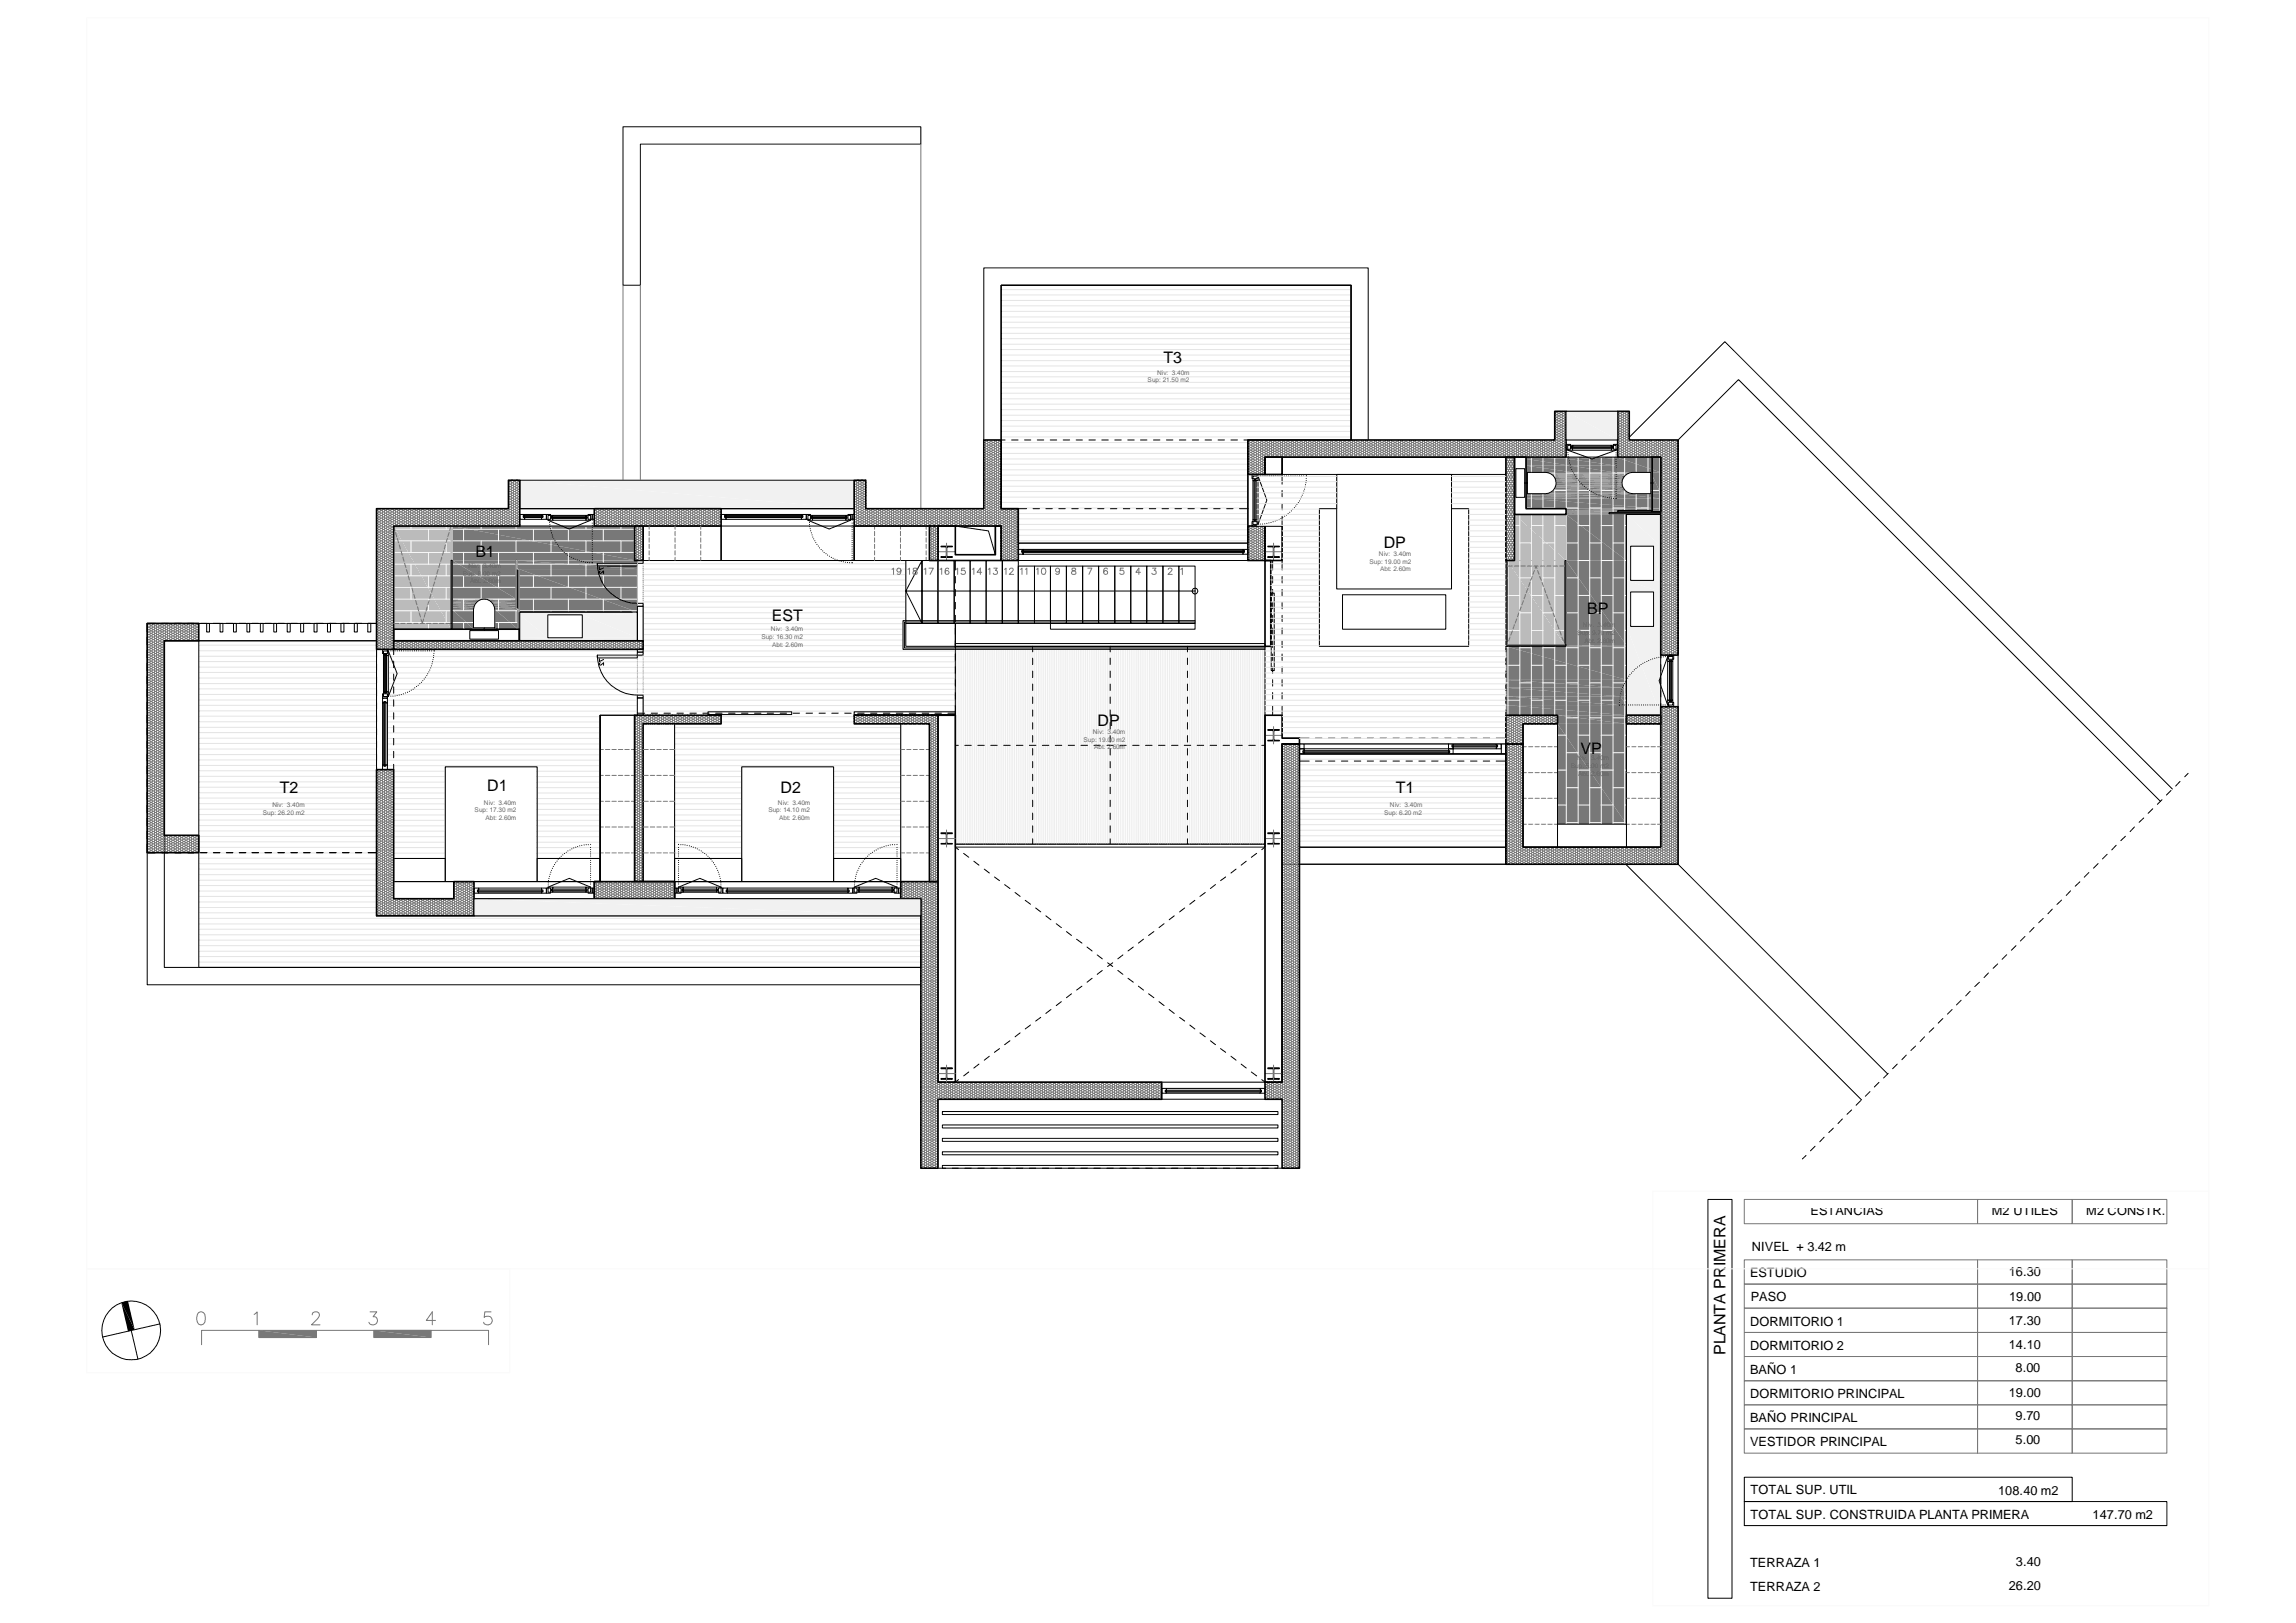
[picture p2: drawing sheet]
<svg xmlns="http://www.w3.org/2000/svg" width="420mm" height="297mm" viewBox="0 0 420 297" stroke-linecap="round" stroke-linejoin="round" font-family="sans-serif">
<defs><g id="words">
<g font-size="2.9">
<text x="212.8" y="66.5">T3</text>
<text x="87" y="102">B1</text>
<text x="253.1" y="100.4">DP</text>
<text x="141.2" y="113.6">EST</text>
<text x="290.3" y="112.4">BP</text>
<text x="200.8" y="132.9">DP</text>
<text x="289.1" y="137.9">VP</text>
<text x="51.2" y="145.2">T2</text>
<text x="89.1" y="144.8">D1</text>
<text x="142.8" y="145.2">D2</text>
<text x="255.3" y="145.2">T1</text>
<text x="315.6" y="248" transform="rotate(-90 315.6 248)">PLANTA PRIMERA</text>
</g>
<g font-size="2.3">
<text x="331.2" y="222.4">ESTANCIAS</text>
<text x="364.3" y="222.4">M2 UTILES</text>
<text x="381.6" y="222.4">M2 CONSTR.</text>
<text x="320.1" y="233.7">ESTUDIO</text>
<text x="320.4" y="229">NIVEL + 3.42 m</text>
<text x="367.5" y="233.6">16.30</text>
<text x="320.3" y="238">PASO</text>
<text x="367.5" y="238.2">19.00</text>
<text x="320.1" y="242.6">DORMITORIO 1</text>
<text x="367.5" y="242.4">17.30</text>
<text x="320.1" y="247">DORMITORIO 2</text>
<text x="320.1" y="251.4">BAÑO 1</text>
<text x="367.5" y="246.8">14.10</text>
<text x="368.7" y="251">8.00</text>
<text x="320.1" y="255.9">DORMITORIO PRINCIPAL</text>
<text x="367.5" y="255.7">19.00</text>
<text x="320.1" y="260.3">BAÑO PRINCIPAL</text>
<text x="368.7" y="259.9">9.70</text>
<text x="320.1" y="264.7">VESTIDOR PRINCIPAL</text>
<text x="368.7" y="264.3">5.00</text>
<text x="320.2" y="273.5">TOTAL SUP. UTIL</text>
<text x="365.5" y="273.6">108.40 m2</text>
<text x="320.2" y="277.9">TOTAL SUP. CONSTRUIDA PLANTA PRIMERA</text>
<text x="382.8" y="278">147.70 m2</text>
<text x="320.1" y="286.8">TERRAZA 1</text>
<text x="368.8" y="286.6">3.40</text>
<text x="320.1" y="291.2">TERRAZA 2</text>
<text x="367.5" y="291">26.20</text>
</g>
<g font-size="1.2" fill="#666">
<text x="209.9" y="70">Sup: 21.50 m2</text>
<text x="211.7" y="68.6">Niv: 3.40m</text>
<text x="252.2" y="101.8">Niv: 3.40m</text>
<text x="84.7" y="105.4">Sup: 8.00 m2</text>
<text x="85.7" y="103.9">Niv: 3.40m</text>
<text x="86" y="106.8">Abt: 2.60m</text>
<text x="250.5" y="103.2">Sup: 19.00 m2</text>
<text x="252.5" y="104.6">Abt: 2.60m</text>
<text x="139.3" y="117">Sup: 16.30 m2</text>
<text x="141" y="115.5">Niv: 3.40m</text>
<text x="141.3" y="118.4">Abt: 2.60m</text>
<text x="288.5" y="116.2">Sup: 9.70 m2</text>
<text x="289.6" y="114.8">Niv: 3.40m</text>
<text x="289.8" y="117.6">Abt: 2.60m</text>
<text x="198.2" y="135.7">Sup: 19.00 m2</text>
<text x="199.9" y="134.3">Niv: 3.40m</text>
<text x="200.2" y="137.1">Abt: 2.60m</text>
<text x="287.4" y="140.6">Sup: 5.00 m2</text>
<text x="288.4" y="139.1">Niv: 3.40m</text>
<text x="288.7" y="142">Abt: 2.60m</text>
<text x="48.1" y="149.2">Sup: 26.20 m2</text>
<text x="49.8" y="147.7">Niv: 3.40m</text>
<text x="86.8" y="148.7">Sup: 17.30 m2</text>
<text x="88.5" y="147.2">Niv: 3.40m</text>
<text x="140.5" y="148.7">Sup: 14.10 m2</text>
<text x="142.3" y="147.2">Niv: 3.40m</text>
<text x="253.2" y="149.1">Sup: 6.20 m2</text>
<text x="254.3" y="147.7">Niv: 3.40m</text>
<text x="88.8" y="150.1">Abt: 2.60m</text>
<text x="142.5" y="150.1">Abt: 2.60m</text>
</g>
</g></defs>
<path d="M131.9 96.3h24.4v6.3h-24.4zM174.8 96.3h7.3v5.2l-1.3-4.3zM234.5 136.1h41v22.1h-41zM237.7 138h37.8v17h-37.8v3.2h37.8v-3.2h-37.8zM237.7 138h37.8v17h-37.8z" fill="none" stroke="#000" stroke-width=".18"/>
<g fill="none" stroke="#e4e4e4" stroke-width=".18">
<path d="M230 86.8h14.5v6.3h-3.2v25.2h27.3v-25.2h-3.1v-6.3h10v49.3h-37.8v-1h-3.2v-4.2h-3.1v-12.6h1.1v-15.7h2v-6.3h-4.5zM70.9 118.8h45.7v1.1h1v-17.3h48.1v11h-.5v5.2h9.6v11.5h-18.5v2.2h8.5v24.6h-12.3v-16.8h-16.8v16.8h-12.3v-24.6h8.5v-1.6h-14.3v-3.7h-1v3.7h-6.8v26.2h-11.5v-16.8h-16.9v16.8h-9.4v-16.3h-1.1zM70.9 119.1h45.7M117.6 103.2h48.1M117.6 104.1h48.1M117.6 105.2h48.1M117.6 106.1h48.1M117.6 107.1h48.1M117.6 108.2h48.1M117.6 109.1h48.1M117.6 110.2h48.1M117.6 111.1h48.1"/>
<path d="M117.6 112.1h48.1M117.6 113.2h48.1M117.6 114.1h47.6M117.6 115.1h47.6M117.6 116.1h47.6M117.6 117.1h47.6M117.6 118.2h47.6M117.6 119.1h57.2M70.9 120.1h103.9M70.9 121.1h103.9M70.9 122.1h103.9M70.9 123.1h103.9"/>
<path d="M70.9 124.1h103.9M70.9 125.1h103.9M70.9 126.2h103.9M70.9 127.1h103.9M70.9 128.1h45.7M70.9 129.1h45.7M70.9 130.1h45.7M70.9 131.1h38.9M70.9 132.1h38.9M70.9 133.1h38.9M70.9 134.1h38.9M70.9 135.1h38.9"/>
<path d="M70.9 136.1h38.9M70.9 137.1h38.9M70.9 138.1h38.9M70.9 139.1h38.9M117.6 128.1h57.2M117.6 129.1h57.2M117.6 130.1h57.2M123.4 133.1h41.4M123.4 134.1h41.4M123.4 135.1h41.4M123.4 136.1h41.4M123.4 137.1h41.4"/>
<path d="M123.4 138.1h41.4M123.4 139.1h41.4M131.9 131.1h24.4M131.9 132.1h24.4M237.7 138.9h37.8M237.7 140h37.8M70.9 140.1h38.9M72 141.1h9.4M72 142.1h9.4M72 143.1h9.4M72 144.1h9.4M72 145.1h9.4"/>
<path d="M72 146.1h9.4M72 147.1h9.4M72 148.1h9.4M72 149.1h9.4M72 150.1h9.4M72 151.1h9.4M72 152.1h9.4M72 153.1h9.4M72 154.1h9.4M72 155.1h9.4M72 156.1h9.4M98.3 141.1h11.5"/>
<path d="M98.3 142.1h11.5M98.3 143.1h11.5M98.3 144.1h11.5M98.3 145.1h11.5M98.3 146.1h11.5M98.3 147.1h11.5M98.3 148.1h11.5M98.3 149.1h11.5M98.3 150.1h11.5M98.3 151.1h11.5M98.3 152.1h11.5M98.3 153.1h11.5"/>
<path d="M98.3 154.1h11.5M98.3 155.1h11.5M98.3 156.1h11.5M123.4 140.1h41.4M123.4 141.1h12.3M123.4 142.1h12.3M123.4 143.1h12.3M123.4 144.1h12.3M123.4 145.1h12.3M123.4 146.1h12.3M123.4 147.1h12.3M123.4 148.1h12.3"/>
<path d="M123.4 149.1h12.3M123.4 150.1h12.3M123.4 151.1h12.3M123.4 152.1h12.3M123.4 153.1h12.3M123.4 154.1h12.3M123.4 155.1h12.3M123.4 156.1h12.3M152.5 141.1h12.3M152.5 142.1h12.3M152.5 143.1h12.3M152.5 144.1h12.3"/>
<path d="M152.5 145.1h12.3M152.5 146.1h12.3M152.5 147.1h12.3M152.5 148.1h12.3M152.5 149.1h12.3M152.5 150.1h12.3M152.5 151.1h12.3M152.5 152.1h12.3M152.5 153.1h12.3M152.5 154.1h12.3M152.5 155.1h12.3M152.5 156.1h12.3"/>
<path d="M237.7 140.9h37.8M237.7 141.9h37.8M237.7 142.9h37.8M237.7 143.9h37.8M237.7 144.9h37.8M237.7 145.9h37.8M237.7 146.9h37.8M237.7 148h37.8M237.7 148.9h37.8M237.7 149.9h37.8M237.7 150.9h37.8M237.7 151.9h37.8"/>
<path d="M237.7 153h37.8M237.7 153.9h37.8M237.7 154.9h37.8"/>
</g>
<g fill="#beb8b1">
<path d="M277 94.1l9.5 8.5h-9.5z"/>
<path d="M277 94.1h9.5v8.5z"/>
</g>
<path d="M277 96.2h1M278 94.1v8.5M278 99.4h2.1M280.1 94.1v8.5M280.1 96.2h2.1M282.2 94.1v8.5M282.2 99.4h2.2M284.4 94.1v8.5M284.4 96.2h2.1" fill="none" stroke="#fafafa" stroke-width=".18"/>
<path d="M279.1 83.8h16.5" fill="none" stroke="#80776b" stroke-width=".34"/>
<g fill="#80776b">
<path d="M286.9 84l8.7 1.2h-8.4z"/>
<path d="M286.9 84h8.7v1.2z"/>
<path d="M279.1 84l8.1 1.2h-8.1z"/>
<path d="M279.1 84h7.8l.3 1.2z"/>
<path d="M295.6 83.7l8.2 2.7h-8.2z"/>
<path d="M295.6 83.7h8.2v2.7z"/>
<path d="M279.1 85.2l8.7 1.2h-8.7z"/>
<path d="M279.1 85.2h8.1l.6 1.2z"/>
<path d="M287.2 85.2l8.4 1.3h-7.8z"/>
<path d="M287.2 85.2h8.4v1.3z"/>
</g>
<path d="M282.7 86.5h15.9M283.1 86.5h12.5M283.3 86.6h14.6M283.5 86.7h14.3M295.6 86.6h2.6" fill="none" stroke="#80776b" stroke-width=".18"/>
<path d="M295.6 86.7l2 .1z" fill="#80776b"/>
<path d="M283.7 86.7h14M283.8 86.8h11.8" fill="none" stroke="#80776b" stroke-width=".18"/>
<g fill="#80776b">
<path d="M295.6 86.8l1.7 .2h-1.7z"/>
<path d="M295.6 86.8h2l-.3 .2z"/>
</g>
<path d="M284 87h11.6M284.1 87.1h11.5" fill="none" stroke="#80776b" stroke-width=".18"/>
<g fill="#80776b">
<path d="M295.6 87l1.4 .3h-1.4z"/>
<path d="M295.6 87h1.7l-.3 .3z"/>
</g>
<path d="M284.2 87.2h11.4M284.3 87.4h11.3" fill="none" stroke="#80776b" stroke-width=".18"/>
<g fill="#80776b">
<path d="M295.6 87.3l1.2 .4h-1.2z"/>
<path d="M295.6 87.3h1.4l-.2 .4z"/>
</g>
<path d="M284.4 87.6h11.2" fill="none" stroke="#80776b" stroke-width=".21"/>
<g fill="#80776b">
<path d="M295.6 87.7l1.2 .1h-1.2z"/>
<path d="M295.6 87.7h1.2v.1z"/>
</g>
<path d="M284.5 87.7h11.1" fill="none" stroke="#80776b" stroke-width=".18"/>
<g fill="#80776b">
<path d="M295.6 87.8l1.2 .2h-1.2z"/>
<path d="M295.6 87.8h1.2v.2z"/>
</g>
<path d="M284.6 87.9h11" fill="none" stroke="#80776b" stroke-width=".18"/>
<path d="M295.6 88h1.2z" fill="#80776b"/>
<path d="M284.6 88h11" fill="none" stroke="#80776b" stroke-width=".18"/>
<g fill="#80776b">
<path d="M295.6 88l1.1 .1h-1.1z"/>
<path d="M295.6 88h1.2l-.1 .1z"/>
</g>
<path d="M284.6 88.1h11" fill="none" stroke="#80776b" stroke-width=".18"/>
<g fill="#80776b">
<path d="M295.6 88.1l1.1 .3h-1.1z"/>
<path d="M295.6 88.1h1.1v.3z"/>
</g>
<path d="M288.9 88.3h6.7" fill="none" stroke="#80776b" stroke-width=".25"/>
<g fill="#80776b">
<path d="M279.1 86.4l.3 2h-.3z"/>
<path d="M279.1 86.4h.3v2z"/>
<path d="M295.6 88.4l1.1 .1h-1.1z"/>
<path d="M295.6 88.4h1.1v.1z"/>
</g>
<path d="M289.2 88.5h6.4" fill="none" stroke="#80776b" stroke-width=".18"/>
<path d="M284.6 88.3h4.7" fill="none" stroke="#80776b" stroke-width=".38"/>
<g fill="#80776b">
<path d="M295.6 88.5l1.2 .3h-1.2z"/>
<path d="M295.6 88.5h1.1l.1 .3z"/>
</g>
<path d="M284.6 88.6h11" fill="none" stroke="#80776b" stroke-width=".25"/>
<path d="M295.6 88.8l1.2 .1z" fill="#80776b"/>
<path d="M284.6 88.8h11" fill="none" stroke="#80776b" stroke-width=".18"/>
<g fill="#80776b">
<path d="M295.6 88.9l1.2 .2h-1.2z"/>
<path d="M295.6 88.9h1.2v.2z"/>
</g>
<path d="M284.5 89h11.1" fill="none" stroke="#80776b" stroke-width=".21"/>
<path d="M295.6 89.1h1.2z" fill="#80776b"/>
<path d="M284.5 89.1h11.1M284.5 89.2h11.1" fill="none" stroke="#80776b" stroke-width=".18"/>
<g fill="#80776b">
<path d="M295.6 89.1l1.4 .4h-1.4z"/>
<path d="M295.6 89.1h1.2l.2 .4z"/>
</g>
<path d="M284.3 89.4h11.3" fill="none" stroke="#80776b" stroke-width=".34"/>
<g fill="#80776b">
<path d="M295.6 89.5l1.7 .2h-1.7z"/>
<path d="M295.6 89.5h1.4l.3 .2z"/>
</g>
<path d="M284.1 89.6h11.5" fill="none" stroke="#80776b" stroke-width=".21"/>
<path d="M284.1 89.8h11.5" fill="none" stroke="#80776b" stroke-width=".18"/>
<g fill="#80776b">
<path d="M295.6 89.7l2 .3h-2z"/>
<path d="M295.6 89.7h1.7l.3 .3z"/>
</g>
<path d="M283.8 89.9h11.8" fill="none" stroke="#80776b" stroke-width=".21"/>
<path d="M295.6 90h2z" fill="#80776b"/>
<path d="M283.8 90h11.8" fill="none" stroke="#80776b" stroke-width=".18"/>
<path d="M295.6 90h2z" fill="#80776b"/>
<path d="M283.1 90.2h15.1M283.1 90.3h12.5M283.5 90.1h14.4M283.5 90.2h12.1M283.8 90h11.8" fill="none" stroke="#80776b" stroke-width=".18"/>
<g fill="#80776b">
<path d="M302 86.4l1.8 3.9h-1.8z"/>
<path d="M302 86.4h1.8v3.9z"/>
</g>
<path d="M282.7 90.3h15.9" fill="none" stroke="#80776b" stroke-width=".18"/>
<g fill="#80776b">
<path d="M279.1 88.4l.3 1.9h-.3z"/>
<path d="M279.1 88.4h.3v1.9z"/>
</g>
<path d="M279.1 90.5h16.5" fill="none" stroke="#80776b" stroke-width=".34"/>
<path d="M294 91.1h1.6v.1z" fill="#80776b"/>
<path d="M279.1 90.9h16.5" fill="none" stroke="#80776b" stroke-width=".42"/>
<g fill="#80776b">
<path d="M295.6 90.3l8.2 .9h-8.2z"/>
<path d="M295.6 90.3h8.2v.9z"/>
</g>
<path d="M279.1 91.2h16.5" fill="none" stroke="#80776b" stroke-width=".18"/>
<g fill="#80776b">
<path d="M279.1 91.2l24.7 1.9h-24.7z"/>
<path d="M279.1 91.2h24.7v1.9z"/>
</g>
<path d="M286.5 93.3h17.3" fill="none" stroke="#80776b" stroke-width=".34"/>
<g fill="#80776b">
<path d="M302.2 93.4l1.6 .2h-1.6z"/>
<path d="M302.2 93.4h1.6v.2z"/>
</g>
<path d="M286.5 93.5h9.4" fill="none" stroke="#80776b" stroke-width=".21"/>
<path d="M286.5 93.7h17.3" fill="none" stroke="#80776b" stroke-width=".18"/>
<path d="M303.7 93.8l.1 .2z" fill="#80776b"/>
<path d="M286.5 93.9h7.8" fill="none" stroke="#80776b" stroke-width=".21"/>
<path d="M286.5 94.1h17.3" fill="none" stroke="#80776b" stroke-width=".18"/>
<g fill="#80776b">
<path d="M286.5 94.1l11 8.5h-11z"/>
<path d="M286.5 94.1h11v8.5z"/>
<path d="M286.5 102.6l11 15.5h-11z"/>
<path d="M286.5 102.6h11v15.5z"/>
</g>
<path d="M286.5 118.2h11" fill="none" stroke="#80776b" stroke-width=".21"/>
<g fill="#80776b">
<path d="M297.5 124.4v1.5h-.7z"/>
<path d="M275.5 118.3l22 6.1h-22z"/>
<path d="M275.5 118.3h22v6.1z"/>
<path d="M275.5 124.4l21.3 1.5h-21.3z"/>
<path d="M275.5 124.4h22l-.7 1.5z"/>
<path d="M296.8 125.9l.7 1.5h-1.1z"/>
<path d="M296.8 125.9h.7v1.5z"/>
<path d="M275.5 125.9l20.9 1.5h-20.9z"/>
<path d="M275.5 125.9h21.3l-.4 1.5z"/>
<path d="M296.4 127.4l1.1 1.6h-1.3z"/>
<path d="M296.4 127.4h1.1v1.6z"/>
<path d="M275.5 127.4l20.7 1.6h-20.7z"/>
<path d="M275.5 127.4h20.9l-.2 1.6z"/>
<path d="M275.5 129l22 1.9h-22z"/>
<path d="M275.5 129h22v1.9z"/>
<path d="M284.9 130.9l12.6 1.6h-12.6z"/>
<path d="M284.9 130.9h12.6v1.6z"/>
<path d="M284.9 132.5l12.6 18.3h-12.6z"/>
<path d="M284.9 132.5h12.6v18.3z"/>
</g>
<g fill="none" stroke="#fafafa" stroke-width=".18">
<path d="M279.1 93h1M279.1 86.6h.3M280.1 83.7v2.7M280.1 90.3v2.8M282.2 83.7v2.7M282.2 90.3v2.8M282.2 93h2.2M283.4 86.6h1M284.4 83.7v3.7M284.4 89.4v3.7M284.4 89.7h2.1M286.5 96.2h.1"/>
<path d="M286.5 83.7v67.1M286.5 99.4h2.2M286.5 93h2.2M286.5 86.6h2.2M288.7 83.7v67.1M288.7 96.2h2.1M288.7 89.7h2.1M290.8 83.8v67M290.8 99.4h2.1M290.8 93h2.1M290.8 86.6h2.1M292.9 83.7v67.1"/>
<path d="M292.9 96.2h2.2M292.9 89.7h2.2M295.1 83.7v10.1M295.1 94v56.8M295.1 99.4h2.1M295.1 93h2.1M295.1 86.6h2.1M297.2 83.7v3.4M297.2 89.7v3.7M297.2 93.6v.2M297.2 94v56.8M297.2 96.2h.3"/>
<path d="M297.2 89.7h.1M299.3 83.7v2.7M299.3 90.3v3.1M299.3 93.6v.2M299.3 94v.1M299.3 93h2.2M301.5 83.7v2.7M301.5 90.3v3.1M301.5 93.6v.2M301.5 94v.1M302 89.7h1.6M303.6 83.7v10.1"/>
<path d="M303.6 94v.1M303.6 93h.2M303.6 86.6h.2M275.5 118.5h.3M275.8 118.3v12.6M278 118.3v12.6M278 118.5h2.1M280.1 118.3v12.6M282.2 118.3v12.6M282.2 118.5h2.2M284.4 118.3v12.6M286.5 115.4h.1"/>
<path d="M286.5 109h.1M286.5 102.6h.1M286.5 118.5h2.2M286.5 112.1h2.2M286.5 105.7h2.2M288.7 115.4h2.1M288.7 109h2.1M288.7 102.6h2.1M290.8 118.5h2.1M290.8 112.1h2.1M290.8 105.7h2.1M292.9 115.4h2.2"/>
<path d="M292.9 109h2.2M292.9 102.6h2.2M295.1 118.5h2.1M295.1 112.1h2.1M295.1 105.7h2.1M297.2 115.4h.3M297.2 109h.3M297.2 102.6h.3M275.5 125h.3M275.8 128.1h2.2M275.8 121.8h2.2M278 125h2.1"/>
<path d="M280.1 128.1h2.1M280.1 121.8h2.1M282.2 125h2.2M284.4 128.1h2.1M284.4 121.8h2.1M284.9 134.5h1.6M286.5 137.8h2.2M286.5 131.4h2.2M286.5 125h2.2M288.7 134.5h2.1M288.7 128.1h2.1M288.7 121.8h2.1"/>
<path d="M290.8 137.8h2.1M290.8 131.4h2.1M290.8 125h2.1M292.9 134.5h2.2M292.9 128.1h2.2M292.9 121.8h2.2M295.1 137.8h2.1M295.1 131.4h2.1M295.1 125h2.1M297.2 134.5h.3M297.2 128.1h.3M297.2 121.8h.3"/>
<path d="M284.9 147.3h1.6M284.9 140.9h1.6M286.5 150.5h2.2M286.5 144.1h2.2M288.7 147.3h2.1M288.7 140.9h2.1M290.8 150.5h2.1M290.8 144.1h2.1M292.9 147.3h2.2M292.9 140.9h2.2M295.1 150.5h2.1M295.1 144.1h2.1"/>
<path d="M297.2 147.3h.3M297.2 140.9h.3"/>
</g>
<path d="M277 94.1h9.5v8.5h-9.5z" fill="none" stroke="#c2c2c2" stroke-width=".18"/>
<g fill="#beb8b1">
<path d="M275.7 102.6l10.6 15.5h-10.6z"/>
<path d="M275.7 102.6h10.6v15.5z"/>
</g>
<g fill="none" stroke="#fafafa" stroke-width=".18">
<path d="M275.7 112.1h.1M275.7 105.7h.1M275.8 118.1v-15.5h2.2v15.5M275.8 115.4h2.2M275.8 109h2.2M278 112.1h2.1M278 105.7h2.1M280.1 118.1v-15.5h2.1v15.5M280.1 115.4h2.1M280.1 109h2.1M282.2 112.1h2.2M282.2 105.7h2.2"/>
<path d="M284.4 115.4h1.9M284.4 109h1.9M286.3 102.6h-1.9v15.5"/>
</g>
<path d="M275.7 102.6h10.6v15.5h-10.6z" fill="none" stroke="#c2c2c2" stroke-width=".18"/>
<g fill="#80776b">
<path d="M82.7 96.3l33.4 6.2h-33.4z"/>
<path d="M82.7 96.3h33.4v6.2z"/>
</g>
<path d="M94.6 102.6h21.5" fill="none" stroke="#80776b" stroke-width=".18"/>
<g fill="#80776b">
<path d="M94.6 102.6l22 1.5h-22z"/>
<path d="M94.6 102.6h22v1.5z"/>
<path d="M82.7 102.5l11.7 7.1h-11.7z"/>
<path d="M82.7 102.5h11.7v7.1z"/>
</g>
<path d="M82.7 109.6h5.7M82.7 109.7h5.3M88.7 109.6h5.7M89.1 109.7h5.3M90.5 111.5h4.2" fill="none" stroke="#80776b" stroke-width=".18"/>
<path d="M82.7 109.9h5M89.4 109.9h5" fill="none" stroke="#80776b" stroke-width=".21"/>
<path d="M82.7 110.1h4.7M82.7 110.4h4.4M89.7 110.1h4.7M90 110.4h4.4" fill="none" stroke="#80776b" stroke-width=".25"/>
<path d="M82.7 110.7h4.2M82.7 111h4M82.7 111.3h4M90.2 110.7h4.2M90.4 111h4" fill="none" stroke="#80776b" stroke-width=".34"/>
<path d="M90.5 111.3h3.9" fill="none" stroke="#80776b" stroke-width=".3"/>
<g fill="#80776b">
<path d="M95 104.1l21.6 7.9h-21.6z"/>
<path d="M95 104.1h21.6v7.9z"/>
<path d="M90.5 111.5l4.2 3.6h-4.2z"/>
<path d="M90.5 111.5h4.2v3.6z"/>
<path d="M82.7 111.5l3.9 3.6h-3.9z"/>
<path d="M82.7 111.5h3.9v3.6z"/>
</g>
<g fill="none" stroke="#fafafa" stroke-width=".18">
<path d="M82.7 96.9h33.4M82.7 99h33.4M84.8 96.9v2.1M88 96.3v.6M88 99v2.1M91.2 96.9v2.1M94.4 96.3v.6M94.4 99v2.1M97.6 96.9v2.1M100.8 96.3v.6M100.8 99v2.1M104 96.9v2.1"/>
<path d="M107.2 96.3v.6M107.2 99v2.1M110.4 96.9v2.1M113.6 96.3v.6M113.6 99v2.1M82.7 101.1h33.4M82.7 103.3h11.7v2.1h-11.7M82.7 107.5h11.7v2.1h-5.4M82.7 109.6h5.4M82.7 111.8h3.9M82.7 113.9h3.9M84.8 101.1v2.2"/>
<path d="M84.8 105.4v2.1M84.8 109.6v2.2M84.8 113.9v1.2M88 103.3v2.1M88 107.5v2.1M90.5 111.8h4.2M90.5 113.9h4.2M91.2 101.1v2.2M91.2 105.4v2.1M91.2 109.6v2.2M91.2 113.9v1.2M94.4 111.8v2.1"/>
<path d="M94.6 103.3h22M95 105.4h21.6M95 107.5h21.6M95 109.6h21.6M95 111.8h21.6M97.6 101.1v2.2M97.6 105.4v2.1M97.6 109.6v2.2M100.8 103.3v2.1M100.8 107.5v2.1M100.8 111.8v.2M104 101.1v2.2"/>
<path d="M104 105.4v2.1M104 109.6v2.2M107.2 103.3v2.1M107.2 107.5v2.1M107.2 111.8v.2M110.4 101.1v2.2M110.4 105.4v2.1M110.4 109.6v2.2M113.6 103.3v2.1M113.6 107.5v2.1M113.6 111.8v.2"/>
</g>
<path d="M94.4 102.5h.2v9h-.2zM94.7 104.1h.3v11h-.3zM109.3 103.1h7.3v.5h-7.3zM109.3 103.1a7.3 7.3 0 0 0 7.3 7.3M109.6 103.8v.5l.8-.4M109.8 104.5a.21 .21 0 0 0-.2 .3 .21 .21 0 0 0 .3 .1l.5-.4v.5M116.6 102.6h1v.5h-1zM116.6 110.4h1v.6h-1zM286.3 102.6h.2v15.5h-.2z" fill="none" stroke="#000" stroke-width=".18"/>
<g fill="none" stroke="#767676" stroke-width=".18">
<path d="M116.6 103v.1M116.6 103.6h.1M116.6 104h.1M116.6 104.3v.1M116.6 104.7h.1M116.6 105.1h.1M116.6 105.4v.1M116.6 105.8h.1M116.6 106.2h.1M116.6 106.5v.1M116.6 106.9h.1M116.6 107.3h.1"/>
<path d="M116.6 107.6v.1M116.6 108h.1M116.6 108.4h.1M116.6 108.7v.1M116.6 109.1h.1M116.6 109.5h.1M116.6 109.8v.1M116.6 110.4h.1M117.6 103v.1M117.6 103.6h.1M117.6 104h.1M117.6 104.3v.1"/>
<path d="M117.6 104.7h.1M117.6 105.1h.1M117.6 105.4v.1M117.6 105.8h.1M117.6 106.2h.1M117.6 106.5v.1M117.6 106.9h.1M117.6 107.3h.1M117.6 107.6v.1M117.6 108h.1M117.6 108.4h.1M117.6 108.7v.1"/>
<path d="M117.6 109.1h.1M117.6 109.5h.1M117.6 109.8v.1M117.6 110.4h.1"/>
</g>
<path d="M82.7 96.3h33.4v6.3h.5v9.4h-21.6v-7.9h-.4v-1.6h-.2v9h.3v3.6h-4.2v-3.6a1.95 1.95 0 0 0-1.9-1.9 1.95 1.95 0 0 0-2 1.9v3.6h-3.9z" fill="none" stroke="#c2c2c2" stroke-width=".18"/>
<g fill="#beb8b1">
<path d="M72 96.3l10.5 18.8h-10.5z"/>
<path d="M72 96.3h10.5v18.8z"/>
</g>
<g fill="none" stroke="#fafafa" stroke-width=".18">
<path d="M72 96.9h10.5M72 99h10.5M75.2 96.3v.6M75.2 99v2.1M78.4 96.9v2.1M81.6 96.3v.6M81.6 99v2.1M72 101.1h10.5M72 103.3h10.5M72 105.4h10.5M72 107.5h10.5M72 109.6h10.5"/>
<path d="M72 111.8h10.5M72 113.9h10.5M75.2 103.3v2.1M75.2 107.5v2.1M75.2 111.8v2.1M78.4 101.1v2.2M78.4 105.4v2.1M78.4 109.6v2.2M78.4 113.9v1.2M81.6 103.3v2.1M81.6 107.5v2.1M81.6 111.8v2.1"/>
</g>
<path d="M82.5 96.3h.2v6.2h-.2z" fill="none" stroke="#c2c2c2" stroke-width=".18"/>
<path d="M174.8 118.3h56.6v36.2h-56.6zM275.5 102.6h.2v15.7h-.2zM174.8 154.5h56.6v.5h-56.6z" fill="none" stroke="#000" stroke-width=".18"/>
<g fill="none" stroke="#ddf4ee" stroke-width=".18">
<path d="M174.9 118.3v36.2M175.3 118.3v36.2M175.6 118.3v36.2M175.9 118.3v36.2M176.3 118.3v36.2M176.6 118.3v36.2M177 118.3v36.2M177.3 118.3v36.2M177.6 118.3v36.2M177.9 118.3v36.2M178.3 118.3v36.2M178.6 118.3v36.2"/>
<path d="M178.9 118.3v36.2M179.3 118.3v36.2M179.6 118.3v36.2M179.9 118.3v36.2M180.3 118.3v36.2M180.6 118.3v36.2M180.9 118.3v36.2M181.3 118.3v36.2M181.6 118.3v36.2M181.9 118.3v36.2M182.3 118.3v36.2M182.6 118.3v36.2"/>
<path d="M182.9 118.3v36.2M183.3 118.3v36.2M183.6 118.3v36.2M183.9 118.3v36.2M184.3 118.3v36.2M184.6 118.3v36.2M185 118.3v36.2M185.3 118.3v36.2M185.6 118.3v36.2M185.9 118.3v36.2M186.3 118.3v36.2M186.6 118.3v36.2"/>
<path d="M186.9 118.3v36.2M187.3 118.3v36.2M187.6 118.3v36.2M187.9 118.3v36.2M188.3 118.3v36.2M188.6 118.3v36.2M188.9 118.3v36.2M189.3 118.3v36.2M189.6 118.3v36.2M189.9 118.3v36.2M190.2 118.3v36.2M190.6 118.3v36.2"/>
<path d="M190.9 118.3v36.2M191.3 118.3v36.2M191.6 118.3v36.2M191.9 118.3v36.2M192.3 118.3v36.2M192.6 118.3v36.2M192.9 118.3v36.2M193.3 118.3v36.2M193.6 118.3v36.2M193.9 118.3v36.2M194.3 118.3v36.2M194.6 118.3v36.2"/>
<path d="M194.9 118.3v36.2M195.2 118.3v36.2M195.6 118.3v36.2M195.9 118.3v36.2M196.3 118.3v36.2M196.6 118.3v36.2M196.9 118.3v36.2M197.3 118.3v36.2M197.6 118.3v36.2M197.9 118.3v36.2M198.2 118.3v36.2M198.6 118.3v36.2"/>
<path d="M198.9 118.3v36.2M199.3 118.3v36.2M199.6 118.3v36.2M199.9 118.3v36.2M200.3 118.3v36.2M200.6 118.3v36.2M200.9 118.3v36.2M201.3 118.3v36.2M201.6 118.3v36.2M201.9 118.3v36.2M202.3 118.3v36.2M202.6 118.3v36.2"/>
<path d="M202.9 118.3v36.2M203.2 118.3v36.2M203.6 118.3v36.2M203.9 118.3v36.2M204.3 118.3v36.2M204.6 118.3v36.2M204.9 118.3v36.2M205.3 118.3v36.2M205.6 118.3v36.2M205.9 118.3v36.2M206.2 118.3v36.2M206.6 118.3v36.2"/>
<path d="M206.9 118.3v36.2M207.3 118.3v36.2M207.6 118.3v36.2M207.9 118.3v36.2M208.2 118.3v36.2M208.6 118.3v36.2M208.9 118.3v36.2M209.3 118.3v36.2M209.6 118.3v36.2M209.9 118.3v36.2M210.3 118.3v36.2M210.6 118.3v36.2"/>
<path d="M210.9 118.3v36.2M211.2 118.3v36.2M211.6 118.3v36.2M211.9 118.3v36.2M212.3 118.3v36.2M212.6 118.3v36.2M212.9 118.3v36.2M213.2 118.3v36.2M213.6 118.3v36.2M213.9 118.3v36.2M214.2 118.3v36.2M214.6 118.3v36.2"/>
<path d="M214.9 118.3v36.2M215.3 118.3v36.2M215.6 118.3v36.2M215.9 118.3v36.2M216.2 118.3v36.2M216.6 118.3v36.2M216.9 118.3v36.2M217.3 118.3v36.2M217.6 118.3v36.2M217.9 118.3v36.2M218.2 118.3v36.2M218.6 118.3v36.2"/>
<path d="M218.9 118.3v36.2M219.2 118.3v36.2M219.6 118.3v36.2M219.9 118.3v36.2M220.3 118.3v36.2M220.6 118.3v36.2M220.9 118.3v36.2M221.2 118.3v36.2M221.6 118.3v36.2M221.9 118.3v36.2M222.2 118.3v36.2M222.6 118.3v36.2"/>
<path d="M222.9 118.3v36.2M223.3 118.3v36.2M223.6 118.3v36.2M223.9 118.3v36.2M224.2 118.3v36.2M224.6 118.3v36.2M224.9 118.3v36.2M225.3 118.3v36.2M225.6 118.3v36.2M225.9 118.3v36.2M226.2 118.3v36.2M226.6 118.3v36.2"/>
<path d="M226.9 118.3v36.2M227.2 118.3v36.2M227.6 118.3v36.2M227.9 118.3v36.2M228.3 118.3v36.2M228.6 118.3v36.2M228.9 118.3v36.2M229.2 118.3v36.2M229.6 118.3v36.2M229.9 118.3v36.2M230.3 118.3v36.2M230.6 118.3v36.2"/>
<path d="M230.9 118.3v36.2M231.2 118.3v36.2"/>
</g>
<g fill="none" stroke="#767676" stroke-width=".18">
<path d="M109.8 137.2h.6M110.7 137.2h.8M111.9 137.2h.8M113.1 137.2h.8M114.3 137.2h.8M115.5 137.2h.6M109.8 146.6h.6M109.8 141.9h.6M110.7 146.6h.8M110.7 141.9h.8M111.9 146.6h.8M111.9 141.9h.8"/>
<path d="M113.1 146.6h.8M113.1 141.9h.8M114.3 146.6h.8M114.3 141.9h.8M115.5 146.6h.6M115.5 141.9h.6"/>
</g>
<path d="M171.6 130.9h3.2v67.1h-3.2z" fill="none" stroke="#000" stroke-width=".3"/>
<g fill="#f1f1f1">
<path d="M95.1 87.9l61.2 5.2h-61.2z"/>
<path d="M95.1 87.9h61.2v5.2z"/>
</g>
<path d="M95.1 87.9h61.2v5.2h-61.2z" fill="none" stroke="#000" stroke-width=".18"/>
<g fill="#f1f1f1">
<path d="M297.5 94.1l6.3 5.8h-6.3z"/>
<path d="M297.5 94.1h6.3v5.8z"/>
<path d="M302.5 99.9l1.3 6.3h-1.3z"/>
<path d="M302.5 99.9h1.3v6.3z"/>
<path d="M297.5 99.9l.8 6.3h-.8z"/>
<path d="M297.5 99.9h.8v6.3z"/>
<path d="M297.5 106.2l6.3 2.1h-6.3z"/>
<path d="M297.5 106.2h6.3v2.1z"/>
<path d="M302.5 108.3l1.3 6.3h-1.3z"/>
<path d="M302.5 108.3h1.3v6.3z"/>
<path d="M297.5 108.3l.8 6.3h-.8z"/>
<path d="M297.5 108.3h.8v6.3z"/>
<path d="M297.5 114.6l6.3 16.3h-6.3z"/>
<path d="M297.5 114.6h6.3v16.3z"/>
</g>
<g fill="none" stroke="#000" stroke-width=".18">
<path d="M183.1 52.2h64v28.3h-18.8v18.9h-42v-6.3h-3.2zM117.6 96.3h14.3v6.3h-14.3zM131.9 96.3v6.3M156.3 96.3h15.3v6.3h-15.3zM156.3 96.3v6.3M180 80.5v-31.5h70.3v31.5M183.9 80.5h-.8v-28.3h64v28.3M185 80.5h1.2M187.4 80.5h1.2M189.7 80.5h1.2M192.1 80.5h1.2M194.5 80.5h1.2"/>
<path d="M196.8 80.5h1.2M199.2 80.5h1.2M201.5 80.5h1.2M203.9 80.5h1.2M206.3 80.5h1.2M208.6 80.5h1.2M211 80.5h1.2M213.4 80.5h1.1M215.7 80.5h1.2M218.1 80.5h1.1M220.4 80.5h1.2M222.8 80.5h1.2"/>
<path d="M225.2 80.5h1.2M227.5 80.5h.8M234.5 83.7h41v3.1h-41zM239 87.1h.1M244.5 86.8h21v21h-21zM297.5 94.1h6.3v36.8h-6.3zM36.4 117.3h32.5v50.3h99.5v9.4h-132zM68.9 114.1h-42v66.1h141.5M68.9 117.3h-38.8v59.7h138.3M70 118.8h.9v.8h-.9zM70.1 119.1h.9v.9h-.9zM70.1 120h.9v6.6h-.9z"/>
<path d="M70.3 119.8h.4v7h-.4zM70.5 119.8v7M71 119.1l1.6 4.2-1.6 4.1M71.5 119.1h.1M71.9 119.1h.1M72 118.8v1M72.3 119.1h.1M72.7 119.1h.1M73.1 119.1h.1M73.4 119.1h.1M73.8 119.1h.1M74.3 119.1h.1"/>
<path d="M74.6 119.1h.1M75 119.1h.1M75.4 119.1h.1M75.8 119.1h.1M76.2 119.1h.1M76.6 119.1h.1M77 119.1h.1M77.4 119.1h.1M77.8 119.1h.1M78.2 119.1h.1M78.6 119.1h.1M79 119.1h.1"/>
<path d="M79.3 119.9v.1M79.4 119.5v.1M79.4 119.1h.1M85.9 115.4h5.3v1.6h-5.3zM87.2 110.2a1.93 1.93 0 0 1 2.1-.4 1.93 1.93 0 0 1 1.2 1.7v3.4h-3.9v-3.4l.1-.5zM88.6 114.9v.5M109.3 119.9h7.3v.5h-7.3zM109.3 119.9a7.3 7.3 0 0 0 7.3 7.3M116.6 119.3h1v.6h-1zM165.7 108.2l3 5.9v-11.5l-3 5.6h52.9M171.6 102.6h2.9v11.5h-2.9zM174.5 102.6h3v11.5h-3z"/>
<path d="M177.5 102.6h2.9v11.5h-2.9zM180.4 102.6h2.9v11.5h-2.9zM183.3 102.6h3v11.5h-3zM186.3 103.6h2.9v10.5h-2.9zM189.2 103.6h3v10.5h-3zM192.2 103.6h2.9v10.5h-2.9zM192.2 114.1h26.4v1h-26.4zM195.1 103.6h2.9v10.5h-2.9zM198 103.6h3v10.5h-3zM201 103.6h2.9v10.5h-2.9zM203.9 103.6h2.9v10.5h-2.9zM206.8 103.6h3v10.5h-3z"/>
<path d="M209.8 103.6h2.9v10.5h-2.9zM212.7 103.6h2.9v10.5h-2.9zM215.6 103.6h3v10.5h-3zM298.3 108.3h4.2v6.3h-4.2zM70 127.8h.9v.8h-.9zM70 140h.9v.8h-.9zM70 128.6h.9v11.4h-.9zM70 127h.9v.8h-.9zM70.1 126.6h.9v.9h-.9zM70.2 128.4h.4v11.8h-.4zM70.4 128.4v11.8M71.5 127.4h.1"/>
<path d="M71.9 127.4h.1M72 121v1.2M72 123.4v1.1M72 125.7v1.2M72 128.1v1.1M72 130.4v1.2M72 132.8v1.2M72 135.1v1.2M72 137.5v1.2M72 139.9v.9M72.3 127.3v.1M72.6 127.3h.1"/>
<path d="M73 127.2h.1M73.4 127.1h.1M73.8 127h.1M74.2 126.8h.1M74.5 126.7h.1M74.9 126.5h.1M75.2 126.3h.1M75.6 126.1v.1M75.9 125.9h.1M76.2 125.6h.1M76.5 125.4h.1M76.8 125.1h.1"/>
<path d="M77.1 124.8v.1M77.3 124.5v.1M77.6 124.2v.1M77.8 123.9v.1M78.1 123.6v.1M78.2 123.3h.1M78.4 122.9v.1M78.6 122.6h.1M78.8 122.2v.1M78.9 121.8v.1M79 121.5h.1M79.1 121.1h.1"/>
<path d="M79.2 120.7h.1M79.3 120.3v.1M109.6 120.6v.5l.8-.4M109.8 130.9h6.8M109.8 121.3l-.2 .2 .1 .2h.2l.5-.4v.5M116.6 127.2h1v.5h-1zM116.6 127.7h1v3.2h-1zM116.6 130.5h1.3M119.1 130.5h1.2M121.5 130.5h1.1M123.4 132.5v28.8M123.8 130.5h1.2"/>
<path d="M126.2 130.5h1.2M128.6 130.5h1.1M129.5 130.3h15.3v.5h-15.3zM130.9 130.5h1.2M133.3 130.5h1.2M135.6 130.5h1.2M138 130.5h1.2M140.3 130.5h1.2M142.7 130.5h1.2M145.1 130.5h1.2M147.4 130.5h1.2M149.8 130.5h1.2"/>
<path d="M152.1 130.5h1.2M154.5 130.5h1.2M156.3 130.3h18.5v.5h-18.5zM156.9 130.5h1.2M159.3 130.5h1.1M161.6 130.5h1.2M164 130.5h1.1M164.8 132.5v28.8M166.3 130.5h1.2M168.7 130.5h1.2M171 130.5h1.2M173.4 130.5h1.4"/>
<path d="M72 157.1h9.4v4.2h-9.4zM81.4 140.3h16.9v21h-16.9zM124.1 154.5v.1M124.1 155.1h.1M124.1 155.4v.1M124.1 155.9h.1M124.1 156.3h.1M124.1 156.6v.1M124.1 157.1h.1M124.1 157.4v.1M124.1 157.8v.1M124.1 158.2h.1"/>
<path d="M124.1 158.6v.1M124.1 159h.1M124.1 159.4h.1M124.1 159.8v.1M124.5 154.6h.1M124.9 154.6h.1M125.3 154.6h.1M125.7 154.7h.1M126.1 154.8h.1M126.4 154.9h.1M126.8 155v.1M127.2 155.2h.1"/>
<path d="M127.6 155.3v.1M127.9 155.5v.1M128.3 155.7h.1M128.6 156h.1M128.9 156.2h.1M129.2 156.4v.1M129.5 156.7h.1M129.8 157h.1M130 157.2v.1M130.3 157.6h.1M130.5 157.9h.1M130.7 158.2h.1"/>
<path d="M130.9 158.5v.1M131.1 158.9h.1M131.3 159.3h.1M131.4 159.6h.1M131.5 160h.1M135.7 140.3h16.8v21h-16.8zM156.6 160h.1M156.8 159.6h.1M156.9 159.3h.1M157.1 158.9h.1M157.3 158.5v.1M157.4 158.2h.1"/>
<path d="M157.7 157.9h.1M157.9 157.6h.1M158.2 157.2v.1M158.4 157h.1M158.7 156.7h.1M159 156.4v.1M159.3 156.2h.1M159.6 156h.1M159.9 155.7h.1M160.3 155.5v.1M160.6 155.3v.1M161 155.2h.1"/>
<path d="M161.3 155v.1M161.7 154.9h.1M162.1 154.8h.1M162.5 154.7h.1M162.9 154.6h.1M163.2 154.6h.1M163.7 154.6h.1M164.1 154.5v.1M164.1 155.1h.1M164.1 155.4v.1M164.1 155.9h.1M164.1 156.3h.1"/>
<path d="M164.1 156.6v.1M164.1 157.1h.1M164.1 157.4v.1M164.1 157.8v.1M164.1 158.2h.1M164.1 158.6v.1M164.1 159h.1M164.1 159.4h.1M164.1 159.8v.1M174.8 155l.5 .5M176.3 156.2l.9 .7M178.1 157.6l1 .7"/>
<path d="M180 159l1 .8M226.1 159l-.9 .8M228 157.6l-1 .7M229.9 156.2l-1 .7M231.4 155l-.6 .5M237.7 140.5h.1M72 161.3h11M123.4 161.3h41.4v3.2h-41.4zM123.4 162.5h.4v.9h-.4zM123.8 162.5h.8v.9h-.8zM124.1 162.3h.9v1h-.9zM124.1 162.3l3.9-1.6 3.9 1.7"/>
<path d="M124.1 160.2h.1M124.1 160.6h.1M124.1 161h.1M124.1 161.4h.1M124.1 161.8h.1M124.8 162.7h6.5v.4h-6.5zM124.8 162.9h6.5M125 162.3h6.1v1h-6.1zM131.1 162.3h.8v1h-.8zM131.4 162.5h.8v.9h-.8zM131.7 160.4h.1M131.7 160.7v.1"/>
<path d="M131.8 161.1v.1M131.9 161.5v.1M131.9 161.9v.1M132.2 162.5h.9v.9h-.9zM132.8 162.9h22.5v.3h-22.5zM132.8 163.1h22.5M133.1 162.5h22v.9h-22zM155.1 162.5h.9v.9h-.9zM156 162.5h.8v.9h-.8zM156.3 162.3h.8v1h-.8zM156.3 161.9v.1M156.3 161.5v.1"/>
<path d="M156.4 161.1v.1M156.5 160.7v.1M156.5 160.4h.1M156.9 162.7h6.5v.4h-6.5zM156.9 162.9h6.5M157.1 162.3h6.1v1h-6.1zM163.2 162.3h.9v1h-.9zM163.6 162.5h.8v.9h-.8zM164.1 162.3l-3.9-1.6-3.9 1.7M164.1 160.2h.1M164.1 160.6h.1M164.1 161h.1"/>
<path d="M164.1 161.4h.1M164.1 161.8h.1M164.4 162.5h.4v.9h-.4zM181.9 160.5l.9 .7M183.8 161.9l.9 .7M185.7 163.3l.9 .7M187.5 164.8l1 .7M189.4 166.2l1 .7M191.3 167.6l.9 .7M193.2 169l.9 .8M195.1 170.5l.9 .7M196.9 171.9l1 .7"/>
<path d="M198.8 173.3l1 .7M199.8 179l-1 .7M200.7 174.8l.9 .7M201.6 177.6l-.9 .7M202.6 176.2l.9 .7M203.5 176.2l-.9 .7M204.5 177.6l.9 .7M205.4 174.8l-.9 .7M206.3 179l1 .7M207.3 173.3l-1 .7M209.2 171.9l-1 .7M211.1 170.5l-1 .7"/>
<path d="M212.9 169l-.9 .8M214.8 167.6l-.9 .7M216.7 166.2l-.9 .7M218.6 164.8l-1 .7M220.5 163.3l-1 .7M222.3 161.9l-.9 .7M224.2 160.5l-.9 .7M175.3 197.6l-.5 .4M177.2 196.2l-.9 .7M179.1 194.7l-1 .8M181 193.3l-1 .7M182.8 191.9l-.9 .7"/>
<path d="M184.7 190.5l-.9 .7M186.6 189l-.9 .7M188.5 187.6l-1 .7M190.4 186.2l-1 .7M192.2 184.7l-.9 .8M194.1 183.3l-.9 .7M196 181.9l-.9 .7M197.9 180.5l-1 .7M208.2 180.5l1 .7M210.1 181.9l1 .7M212 183.3l.9 .7M213.9 184.7l.9 .8"/>
<path d="M215.8 186.2l.9 .7M217.6 187.6l1 .7M219.5 189l1 .7M221.4 190.5l.9 .7M223.3 191.9l.9 .7M225.2 193.3l.9 .7M227 194.7l1 .8M228.9 196.2l1 .7M230.8 197.6l.6 .4M171.6 213.8h1.4M174.2 213.8h1.1M176.5 213.8h1.2"/>
<path d="M178.9 213.8h1.1M181.2 213.8h1.2M183.6 213.8h1.2M185.9 213.8h1.2M188.3 213.8h1.2M190.7 213.8h1.2M193 213.8h1.2M195.4 213.8h1.2M197.7 213.8h1.2M200.1 213.8h1.2M202.5 213.8h1.2M204.9 213.8h1.1"/>
<path d="M207.2 213.8h1.2M209.5 213.8h1.2M211.9 213.8h1.2M214.3 213.8h1.2M216.6 213.8h1.2M219 213.8h1.2M221.4 213.8h1.1M223.7 213.8h1.2M226.1 213.8h1.1M228.4 213.8h1.2M230.8 213.8h1.2M233.2 213.8h1.3"/>
<circle cx="218.6" cy="108.2" r=".54"/>
</g>
<g fill="none" stroke="#e4e4e4" stroke-width=".18">
<path d="M183.1 53h64M183.1 54h64M183.1 55h64M183.1 56h64M183.1 57h64M183.1 58h64M183.1 59h64M183.1 60h64M183.1 61h64M183.1 62h64M183.1 63h64M183.1 64h64"/>
<path d="M183.1 65h64M183.1 66h64M183.1 67h64M183.1 68h64M183.1 69h64M183.1 70h64M183.1 71h64M183.1 72h64M183.1 73h64M183.1 74h64M183.1 75h64M183.1 76h64"/>
<path d="M183.1 77h64M183.1 78h64M183.1 79h64M183.1 80h64M183.1 81h45.2M183.1 82h45.2M183.1 83h45.2M183.1 84h45.2M183.1 85h45.2M183.1 86h45.2M183.1 87h45.2M183.1 88h45.2"/>
<path d="M183.1 89h45.2M183.1 90h45.2M183.1 91h45.2M183.1 91.9h45.2M183.1 93h45.2M186.3 94h42M186.3 95h42M186.3 96h42M186.3 96.9h42M186.3 98h42M186.3 99h42M36.4 118.1h32.5"/>
<path d="M36.4 119.1h32.5M36.4 120.1h32.5M36.4 121.1h32.5M36.4 122.1h32.5M36.4 123.1h32.5M36.4 124.1h32.5M36.4 125.1h32.5M36.4 126.1h32.5M36.4 127.1h32.5M36.4 128.1h32.5M36.4 129.1h32.5M36.4 130.1h32.5"/>
<path d="M36.4 131.1h32.5M36.4 132.1h32.5M36.4 133.1h32.5M36.4 134.1h32.5M36.4 135.1h32.5M36.4 136.1h32.5M36.4 137.1h32.5M36.4 138.1h32.5M36.4 139.1h32.5M36.4 140.1h32.5M36.4 141.1h32.5M36.4 142.1h32.5"/>
<path d="M36.4 143.1h32.5M36.4 144.1h32.5M36.4 145.1h32.5M36.4 146h32.5M36.4 147.1h32.5M36.4 148.1h32.5M36.4 149.1h32.5M36.4 150.1h32.5M36.4 151.1h32.5M36.4 152.1h32.5M36.4 153.1h32.5M36.4 154.1h32.5"/>
<path d="M36.4 155.1h32.5M36.4 156.1h32.5M36.4 157.1h32.5M36.4 158.1h32.5M36.4 159h32.5M36.4 160.1h32.5M36.4 161.1h32.5M36.4 162.1h32.5M36.4 163.1h32.5M36.4 164h32.5M36.4 165.1h32.5M36.4 166.1h32.5"/>
<path d="M36.4 167h32.5M36.4 168.1h132M36.4 169.1h132M36.4 170.1h132M36.4 171.1h132M36.4 172h132M36.4 173.1h132M36.4 174.1h132M36.4 175h132M36.4 176.1h132"/>
</g>
<path d="M72 96.3h10.5v18.8h-10.5z" fill="none" stroke="#c2c2c2" stroke-width=".18"/>
<g fill="none" stroke="#767676" stroke-width=".18">
<path d="M284.4 75.6h.1M284.4 76.1h.1M284.4 76.6h.1M284.4 77h.1M284.4 77.5h.1M284.4 78h.1M284.4 78.4h.1M284.4 78.9h.1M284.4 79.4h.1M284.4 79.8h.1M284.5 77l.1 .3M284.5 76.1l.1 .3"/>
<path d="M284.5 79.4l.1 .2M284.5 78.9l.1 .2M284.5 79.8l.1 .3M284.5 78.4l.1 .3M284.5 78l.1 .2M284.5 77.5l.1 .3M284.5 76.6l.1 .2M284.5 75.6l.1 .3M284.5 75.3l.1 .1M284.6 75.9l-.1 .2M284.6 76.4l-.1 .2M284.6 76.8l-.1 .2"/>
<path d="M284.6 77.3l-.1 .2M284.6 77.8l-.1 .2M284.6 75.4h.3M284.6 75.9h.3M284.6 76.4h.3M284.6 76.8h.3M284.6 77.3h.3M284.6 77.8h.3M284.6 78.2h.3M284.6 78.7h.3M284.6 79.1h.3M284.6 79.6h.3"/>
<path d="M284.6 75.4l-.1 .2M284.6 78.2l-.1 .2M284.6 78.7l-.1 .2M284.6 79.1l-.1 .3M284.6 79.6l-.1 .2M284.9 78.7l.1 .2M284.9 79.6l.1 .2M284.9 79.1l.1 .3M284.9 78.2l.1 .2M284.9 77.8l.1 .2M284.9 77.3l.1 .2M284.9 76.8l.1 .2"/>
<path d="M284.9 76.4l.1 .2M284.9 75.9l.1 .2M284.9 75.4l.1 .2M285 75.3l-.1 .1M285 78l-.1 .2M285 75.6h.3M285 76.1h.3M285 76.6h.3M285 77h.3M285 77.5h.3M285 78h.3M285 78.4h.3"/>
<path d="M285 78.9h.3M285 79.4h.3M285 79.8h.3M285 75.6l-.1 .3M285 76.1l-.1 .3M285 76.6l-.1 .2M285 77l-.1 .3M285 77.5l-.1 .3M285 78.4l-.1 .3M285 78.9l-.1 .2M285 79.4l-.1 .2M285 79.8l-.1 .3"/>
<path d="M285.3 79.8l.2 .3M285.3 79.4l.2 .2M285.3 78.9l.2 .2M285.3 78.4l.2 .3M285.3 78l.2 .2M285.3 77.5l.2 .3M285.3 77l.2 .3M285.3 76.6l.2 .2M285.3 76.1l.2 .3M285.3 75.6l.2 .3M285.3 75.3l.2 .1M285.5 75.4h.2"/>
<path d="M285.5 75.9h.2M285.5 76.4h.2M285.5 76.8h.2M285.5 77.3h.2M285.5 77.8h.2M285.5 78.2h.2M285.5 78.7h.2M285.5 79.1h.2M285.5 79.6h.2M285.5 75.4l-.2 .2M285.5 75.9l-.2 .2M285.5 76.4l-.2 .2"/>
<path d="M285.5 76.8l-.2 .2M285.5 77.3l-.2 .2M285.5 77.8l-.2 .2M285.5 78.2l-.2 .2M285.5 78.7l-.2 .2M285.5 79.1l-.2 .3M285.5 79.6l-.2 .2M285.7 78.7l.1 .2M285.7 78.2l.1 .2M285.7 79.6l.1 .2M285.7 79.1l.1 .3M285.7 77.8l.1 .2"/>
<path d="M285.7 77.3l.1 .2M285.7 76.8l.1 .2M285.7 76.4l.1 .2M285.7 75.9l.1 .2M285.7 75.4l.1 .2M285.8 75.3l-.1 .1M285.8 75.6h.3M285.8 76.1h.3M285.8 76.6h.3M285.8 77h.3M285.8 77.5h.3M285.8 78h.3"/>
<path d="M285.8 78.4h.3M285.8 78.9h.3M285.8 79.4h.3M285.8 79.8h.3M285.8 75.6l-.1 .3M285.8 76.1l-.1 .3M285.8 76.6l-.1 .2M285.8 77l-.1 .3M285.8 77.5l-.1 .3M285.8 78l-.1 .2M285.8 78.4l-.1 .3M285.8 78.9l-.1 .2"/>
<path d="M285.8 79.4l-.1 .2M285.8 79.8l-.1 .3M286.1 77l.1 .3M286.1 77.5l.1 .3M286.1 76.1l.1 .3M286.1 75.6l.1 .3M286.1 79.8l.1 .3M286.1 79.4l.1 .2M286.1 78.9l.1 .2M286.1 78.4l.1 .3M286.1 78l.1 .2M286.1 76.6l.1 .2"/>
<path d="M286.1 75.3l.1 .1M286.2 75.4h.3M286.2 75.9h.3M286.2 76.4h.3M286.2 76.8h.3M286.2 77.3h.3M286.2 77.8h.3M286.2 78.2h.3M286.2 78.7h.3M286.2 79.1h.3M286.2 79.6h.3M286.2 75.4l-.1 .2"/>
<path d="M286.2 75.9l-.1 .2M286.2 76.4l-.1 .2M286.2 76.8l-.1 .2M286.2 77.3l-.1 .2M286.2 77.8l-.1 .2M286.2 78.2l-.1 .2M286.2 78.7l-.1 .2M286.2 79.1l-.1 .3M286.2 79.6l-.1 .2M295.9 75.4h.2M295.9 75.9h.2M295.9 76.4h.2"/>
<path d="M295.9 76.8h.2M295.9 77.3h.2M295.9 77.8h.2M295.9 78.2h.2M295.9 78.7h.2M295.9 79.1h.2M295.9 79.6h.2M296.1 79.6l.1 .2M296.1 79.1l.1 .3M296.1 78.7l.1 .2M296.1 78.2l.1 .2M296.1 77.8l.1 .2"/>
<path d="M296.1 77.3l.1 .2M296.1 76.8l.1 .2M296.1 76.4l.1 .2M296.1 75.9l.1 .2M296.1 75.4l.1 .2M296.2 75.3l-.1 .1M296.2 75.6h.3M296.2 76.1h.3M296.2 76.6h.3M296.2 77h.3M296.2 77.5h.3M296.2 78h.3"/>
<path d="M296.2 78.4h.3M296.2 78.9h.3M296.2 79.4h.3M296.2 79.8h.3M296.2 75.6l-.1 .3M296.2 76.1l-.1 .3M296.2 76.6l-.1 .2M296.2 77l-.1 .3M296.2 77.5l-.1 .3M296.2 78l-.1 .2M296.2 78.4l-.1 .3M296.2 78.9l-.1 .2"/>
<path d="M296.2 79.4l-.1 .2M296.2 79.8l-.1 .3M296.5 77.5l.1 .3M296.5 79.8l.1 .3M296.5 77l.1 .3M296.5 79.4l.1 .2M296.5 76.6l.1 .2M296.5 78.9l.1 .2M296.5 78.4l.1 .3M296.5 75.6l.1 .3M296.5 78l.1 .2M296.5 76.1l.1 .3"/>
<path d="M296.5 75.3l.1 .1M296.6 75.4h.3M296.6 75.9h.3M296.6 76.4h.3M296.6 76.8h.3M296.6 77.3h.3M296.6 77.8h.3M296.6 78.2h.3M296.6 78.7h.3M296.6 79.1h.3M296.6 79.6h.3M296.6 75.4l-.1 .2"/>
<path d="M296.6 75.9l-.1 .2M296.6 76.4l-.1 .2M296.6 76.8l-.1 .2M296.6 77.3l-.1 .2M296.6 77.8l-.1 .2M296.6 78.2l-.1 .2M296.6 78.7l-.1 .2M296.6 79.1l-.1 .3M296.6 79.6l-.1 .2M296.9 79.6l.1 .2M296.9 79.1l.1 .3M296.9 78.2l.1 .2"/>
<path d="M296.9 78.7l.1 .2M296.9 77.8l.1 .2M296.9 77.3l.1 .2M296.9 76.8l.1 .2M296.9 76.4l.1 .2M296.9 75.9l.1 .2M296.9 75.4l.1 .2M297 75.3l-.1 .1M297 75.6h.3M297 76.1h.3M297 76.6h.3M297 77h.3"/>
<path d="M297 77.5h.3M297 78h.3M297 78.4h.3M297 78.9h.3M297 79.4h.3M297 79.8h.3M297 75.6l-.1 .3M297 76.1l-.1 .3M297 76.6l-.1 .2M297 77l-.1 .3M297 77.5l-.1 .3M297 78l-.1 .2"/>
<path d="M297 78.4l-.1 .3M297 78.9l-.1 .2M297 79.4l-.1 .2M297 79.8l-.1 .3M297.3 79.8l.1 .3M297.3 77l.1 .3M297.3 79.4l.1 .2M297.3 78.9l.1 .2M297.3 76.1l.1 .3M297.3 78.4l.1 .3M297.3 78l.1 .2M297.3 77.5l.1 .3"/>
<path d="M297.3 76.6l.1 .2M297.3 75.6l.1 .3M297.3 75.3l.1 .1M297.4 75.4h.3M297.4 75.9h.3M297.4 76.4h.3M297.4 76.8h.3M297.4 77.3h.3M297.4 77.8h.3M297.4 78.2h.3M297.4 78.7h.3M297.4 79.1h.3"/>
<path d="M297.4 79.6h.3M297.4 75.4l-.1 .2M297.4 75.9l-.1 .2M297.4 76.4l-.1 .2M297.4 76.8l-.1 .2M297.4 77.3l-.1 .2M297.4 77.8l-.1 .2M297.4 78.2l-.1 .2M297.4 78.7l-.1 .2M297.4 79.1l-.1 .3M297.4 79.6l-.1 .2M297.7 79.6l.1 .2"/>
<path d="M297.7 78.7l.1 .2M297.7 78.2l.1 .2M297.7 79.1l.1 .3M297.7 77.8l.1 .2M297.7 77.3l.1 .2M297.7 76.8l.1 .2M297.7 76.4l.1 .2M297.7 75.9l.1 .2M297.7 75.4l.1 .2M297.8 75.3l-.1 .1M297.8 75.6h.2M297.8 76.1h.2"/>
<path d="M297.8 76.6h.2M297.8 77h.2M297.8 77.5h.2M297.8 78h.2M297.8 78.4h.2M297.8 78.9h.2M297.8 79.4h.2M297.8 79.8h.2M297.8 75.6l-.1 .3M297.8 76.1l-.1 .3M297.8 76.6l-.1 .2M297.8 77l-.1 .3"/>
<path d="M297.8 77.5l-.1 .3M297.8 78l-.1 .2M297.8 78.4l-.1 .3M297.8 78.9l-.1 .2M297.8 79.4l-.1 .2M297.8 79.8l-.1 .3M68.9 93.4h.2M68.9 93.9h.2M68.9 94.4h.2M68.9 94.8h.2M68.9 95.3h.2M68.9 95.8h.2"/>
<path d="M68.9 96.2h.2M68.9 96.7h.2M68.9 97.2h.2M68.9 97.6h.2M68.9 98h.2M68.9 98.5h.2M68.9 99h.2M68.9 99.4h.2M68.9 99.9h.2M69.1 99.9l.1 .2M69.1 99.4l.1 .3M69.1 99l.1 .2"/>
<path d="M69.1 98.5l.1 .3M69.1 98l.1 .3M69.1 97.6l.1 .2M69.1 97.2l.1 .2M69.1 96.7l.1 .2M69.1 96.2l.1 .2M69.1 95.8l.1 .2M69.1 95.3l.1 .2M69.1 94.8l.1 .2M69.1 94.4l.1 .2M69.1 93.9l.1 .2M69.1 93.4l.1 .3"/>
<path d="M69.1 93.1l.1 .1M69.2 93.2h.3M69.2 93.7h.3M69.2 94.1h.3M69.2 94.6h.3M69.2 95h.3M69.2 95.5h.3M69.2 96h.3M69.2 96.4h.3M69.2 96.9h.3M69.2 97.4h.3M69.2 97.8h.3"/>
<path d="M69.2 98.3h.3M69.2 98.8h.3M69.2 99.2h.3M69.2 99.7h.3M69.2 93.2l-.1 .2M69.2 93.7l-.1 .2M69.2 94.1l-.1 .3M69.2 94.6l-.1 .2M69.2 95l-.1 .3M69.2 95.5l-.1 .3M69.2 96l-.1 .2M69.2 96.4l-.1 .3"/>
<path d="M69.2 96.9l-.1 .3M69.2 97.4l-.1 .2M69.2 97.8l-.1 .2M69.2 98.3l-.1 .2M69.2 98.8l-.1 .2M69.2 99.2l-.1 .2M69.2 99.7l-.1 .2M69.5 99.7l.1 .2M69.5 99.2l.1 .2M69.5 98.8l.1 .2M69.5 98.3l.1 .2M69.5 97.8l.1 .2"/>
<path d="M69.5 96.9l.1 .3M69.5 97.4l.1 .2M69.5 96.4l.1 .3M69.5 96l.1 .2M69.5 95.5l.1 .3M69.5 95l.1 .3M69.5 94.6l.1 .2M69.5 94.1l.1 .3M69.5 93.7l.1 .2M69.5 93.2l.1 .2M69.5 93.1v.1M69.6 93.4h.3"/>
<path d="M69.6 93.9h.3M69.6 94.4h.3M69.6 94.8h.3M69.6 95.3h.3M69.6 95.8h.3M69.6 96.2h.3M69.6 96.7h.3M69.6 97.2h.3M69.6 97.6h.3M69.6 98h.3M69.6 98.5h.3M69.6 99h.3"/>
<path d="M69.6 99.4h.3M69.6 99.9h.3M69.6 93.4l-.1 .3M69.6 93.9l-.1 .2M69.6 94.4l-.1 .2M69.6 94.8l-.1 .2M69.6 95.3l-.1 .2M69.6 95.8l-.1 .2M69.6 96.2l-.1 .2M69.6 96.7l-.1 .2M69.6 97.2l-.1 .2M69.6 97.6l-.1 .2"/>
<path d="M69.6 98l-.1 .3M69.6 98.5l-.1 .3M69.6 99l-.1 .2M69.6 99.4l-.1 .3M69.6 99.9l-.1 .2M69.9 99.9l.1 .2M69.9 99l.1 .2M69.9 99.4l.1 .3M69.9 98.5l.1 .3M69.9 97.6l.1 .2M69.9 98l.1 .3M69.9 97.2l.1 .2"/>
<path d="M69.9 96.7l.1 .2M69.9 96.2l.1 .2M69.9 95.8l.1 .2M69.9 95.3l.1 .2M69.9 94.4l.1 .2M69.9 94.8l.1 .2M69.9 93.9l.1 .2M69.9 93.4l.1 .3M69.9 93.1l.1 .1M70 93.2h.3M70 93.7h.3M70 94.1h.3"/>
<path d="M70 94.6h.3M70 95h.3M70 95.5h.3M70 96h.3M70 96.4h.3M70 96.9h.3M70 97.4h.3M70 97.8h.3M70 98.3h.3M70 98.8h.3M70 99.2h.3M70 99.7h.3"/>
<path d="M70 93.2l-.1 .2M70 93.7l-.1 .2M70 94.1l-.1 .3M70 94.6l-.1 .2M70 95l-.1 .3M70 95.5l-.1 .3M70 96l-.1 .2M70 96.4l-.1 .3M70 96.9l-.1 .3M70 97.4l-.1 .2M70 97.8l-.1 .2M70 98.3l-.1 .2"/>
<path d="M70 98.8l-.1 .2M70 99.2l-.1 .2M70 99.7l-.1 .2M70.3 99.7l.1 .2M70.3 99.2l.1 .2M70.3 98.8l.1 .2M70.3 98.3l.1 .2M70.3 97.8l.1 .2M70.3 96.9l.1 .3M70.3 97.4l.1 .2M70.3 96.4l.1 .3M70.3 96l.1 .2"/>
<path d="M70.3 95.5l.1 .3M70.3 95l.1 .3M70.3 94.6l.1 .2M70.3 94.1l.1 .3M70.3 93.7l.1 .2M70.3 93.2l.1 .2M70.3 93.1v.1M70.4 93.4h.3M70.4 93.9h.3M70.4 94.4h.3M70.4 94.8h.3M70.4 95.3h.3"/>
<path d="M70.4 95.8h.3M70.4 96.2h.3M70.4 96.7h.3M70.4 97.2h.3M70.4 97.6h.3M70.4 98h.3M70.4 98.5h.3M70.4 99h.3M70.4 99.4h.3M70.4 99.9h.3M70.4 93.4l-.1 .3M70.4 93.9l-.1 .2"/>
<path d="M70.4 94.4l-.1 .2M70.4 94.8l-.1 .2M70.4 95.3l-.1 .2M70.4 95.8l-.1 .2M70.4 96.2l-.1 .2M70.4 96.7l-.1 .2M70.4 97.2l-.1 .2M70.4 97.6l-.1 .2M70.4 98l-.1 .3M70.4 98.5l-.1 .3M70.4 99l-.1 .2M70.4 99.4l-.1 .3"/>
<path d="M70.4 99.9l-.1 .2M70.7 99.9l.1 .2M70.7 99.4l.1 .3M70.7 99l.1 .2M70.7 98.5l.1 .3M70.7 98l.1 .3M70.7 97.6l.1 .2M70.7 97.2l.1 .2M70.7 96.7l.1 .2M70.7 96.2l.1 .2M70.7 95.8l.1 .2M70.7 95.3l.1 .2"/>
<path d="M70.7 94.8l.1 .2M70.7 94.4l.1 .2M70.7 93.9l.1 .2M70.7 93.4l.1 .3M70.7 93.1l.1 .1M70.8 93.2h.3M70.8 93.7h.3M70.8 94.1h.3M70.8 94.6h.3M70.8 95h.3M70.8 95.5h.3M70.8 96h.3"/>
<path d="M70.8 96.4h.3M70.8 96.9h.3M70.8 97.4h.3M70.8 97.8h.3M70.8 98.3h.3M70.8 98.8h.3M70.8 99.2h.3M70.8 99.7h.3M70.8 93.2l-.1 .2M70.8 93.7l-.1 .2M70.8 94.1l-.1 .3M70.8 94.6l-.1 .2"/>
<path d="M70.8 95l-.1 .3M70.8 95.5l-.1 .3M70.8 96l-.1 .2M70.8 96.4l-.1 .3M70.8 96.9l-.1 .3M70.8 97.4l-.1 .2M70.8 97.8l-.1 .2M70.8 98.3l-.1 .2M70.8 98.8l-.1 .2M70.8 99.2l-.1 .2M70.8 99.7l-.1 .2M71.1 99.7l.1 .2"/>
<path d="M71.1 99.2l.1 .2M71.1 98.8l.1 .2M71.1 98.3l.1 .2M71.1 97.8l.1 .2M71.1 97.4l.1 .2M71.1 96.9l.1 .3M71.1 96.4l.1 .3M71.1 96l.1 .2M71.1 95.5l.1 .3M71.1 95l.1 .3M71.1 94.6l.1 .2M71.1 94.1l.1 .3"/>
<path d="M71.1 93.7l.1 .2M71.1 93.2l.1 .2M71.1 93.1v.1M71.2 93.4h.3M71.2 93.9h.3M71.2 94.4h.3M71.2 94.8h.3M71.2 95.3h.3M71.2 95.8h.3M71.2 96.2h.3M71.2 96.7h.3M71.2 97.2h.3"/>
<path d="M71.2 97.6h.3M71.2 98h.3M71.2 98.5h.3M71.2 99h.3M71.2 99.4h.3M71.2 99.9h.3M71.2 93.4l-.1 .3M71.2 93.9l-.1 .2M71.2 94.4l-.1 .2M71.2 94.8l-.1 .2M71.2 95.3l-.1 .2M71.2 95.8l-.1 .2"/>
<path d="M71.2 96.2l-.1 .2M71.2 96.7l-.1 .2M71.2 97.2l-.1 .2M71.2 97.6l-.1 .2M71.2 98l-.1 .3M71.2 98.5l-.1 .3M71.2 99l-.1 .2M71.2 99.4l-.1 .3M71.2 99.9l-.1 .2M71.5 99.9l.1 .2M71.5 99.4l.1 .3M71.5 99l.1 .2"/>
<path d="M71.5 98.5l.1 .3M71.5 98l.1 .3M71.5 97.6l.1 .2M71.5 97.2l.1 .2M71.5 96.7l.1 .2M71.5 96.2l.1 .2M71.5 95.8l.1 .2M71.5 95.3l.1 .2M71.5 94.8l.1 .2M71.5 94.4l.1 .2M71.5 93.9l.1 .2M71.5 93.4l.1 .3"/>
<path d="M71.5 93.1l.1 .1M71.6 93.2h.3M71.6 93.7h.3M71.6 94.1h.3M71.6 94.6h.3M71.6 95h.3M71.6 95.5h.3M71.6 96h.3M71.6 96.4h.3M71.6 96.9h.3M71.6 97.4h.3M71.6 97.8h.3"/>
<path d="M71.6 98.3h.3M71.6 98.8h.3M71.6 99.2h.3M71.6 99.7h.3M71.6 93.2l-.1 .2M71.6 93.7l-.1 .2M71.6 94.1l-.1 .3M71.6 94.6l-.1 .2M71.6 95l-.1 .3M71.6 95.5l-.1 .3M71.6 96l-.1 .2M71.6 96.4l-.1 .3"/>
<path d="M71.6 96.9l-.1 .3M71.6 97.4l-.1 .2M71.6 97.8l-.1 .2M71.6 98.3l-.1 .2M71.6 98.8l-.1 .2M71.6 99.2l-.1 .2M71.6 99.7l-.1 .2M71.9 99.7l.1 .2M71.9 99.2l.1 .2M71.9 98.8l.1 .2M71.9 98.3l.1 .2M71.9 97.8l.1 .2"/>
<path d="M71.9 97.4l.1 .2M71.9 96.9l.1 .3M71.9 96.4l.1 .3M71.9 96l.1 .2M71.9 95.5l.1 .3M71.9 95l.1 .3M71.9 94.6l.1 .2M71.9 94.1l.1 .3M71.9 93.7l.1 .2M71.9 93.2l.1 .2M71.9 93.1v.1M72 96.3l.3 .8"/>
<path d="M72 93.4h.3M72 93.9h.3M72 94.4h.3M72 94.8h.3M72 95.3h.3M72 95.8h.3M72 96.2h.3M72 96.6v.1M72 97.1v.1M72 97.5v.1M72 98h.1M72 98.5h.1"/>
<path d="M72 98.9v.1M72 99.4h.1M72 99.9h.1M72 93.4l-.1 .3M72 93.9l-.1 .2M72 94.4l-.1 .2M72 94.8l-.1 .2M72 95.3l-.1 .2M72 95.8l-.1 .2M72 96.2l-.1 .2M72 96.7l-.1 .2M72 97.2l-.1 .2"/>
<path d="M72 97.6l-.1 .2M72 98l-.1 .3M72 98.5l-.1 .3M72 99l-.1 .2M72 99.4l-.1 .3M72 99.9l-.1 .2M72.3 96.2v.1M72.3 95.8l.1 .2M72.3 95.3l.1 .2M72.3 94.8l.1 .2M72.3 94.4l.1 .2M72.3 93.9l.1 .2"/>
<path d="M72.3 93.4l.1 .3M72.3 97.5l.3 .7M72.3 93.1l.1 .1M72.4 93.2h.3M72.4 93.7h.3M72.4 94.1h.3M72.4 94.6h.3M72.4 95h.3M72.4 95.5h.3M72.4 96h.3M72.4 93.2l-.1 .2M72.4 93.7l-.1 .2"/>
<path d="M72.4 94.1l-.1 .3M72.4 94.6l-.1 .2M72.4 95l-.1 .3M72.4 95.5l-.1 .3M72.4 96l-.1 .2M72.7 98.6l.2 .7M72.7 96l.1 .2M72.7 95.5l.1 .3M72.7 95l.1 .3M72.7 94.6l.1 .2M72.7 94.1l.1 .3M72.7 93.7l.1 .2"/>
<path d="M72.7 93.2l.1 .2M72.7 93.1v.1M72.8 93.4h.3M72.8 93.9h.3M72.8 94.4h.3M72.8 94.8h.3M72.8 95.3h.3M72.8 95.8h.3M72.8 96.2h.3M72.8 93.4l-.1 .3M72.8 93.9l-.1 .2M72.8 94.4l-.1 .2"/>
<path d="M72.8 94.8l-.1 .2M72.8 95.3l-.1 .2M72.8 95.8l-.1 .2M72.8 96.2v.1M73 99.7l.2 .8M73.1 96.2v.1M73.1 95.8l.1 .2M73.1 95.3l.1 .2M73.1 94.8l.1 .2M73.1 94.4l.1 .2M73.1 93.9l.1 .2M73.1 93.4l.1 .3"/>
<path d="M73.2 93.1v.1M73.2 93.2h.3M73.2 93.7h.3M73.2 94.1h.3M73.2 94.6h.3M73.2 95h.3M73.2 95.5h.3M73.2 96h.3M73.2 93.2l-.1 .2M73.2 93.7l-.1 .2M73.2 94.1l-.1 .3M73.2 94.6l-.1 .2"/>
<path d="M73.2 95l-.1 .3M73.2 95.5l-.1 .3M73.2 96l-.1 .2M73.5 96l.1 .2M73.5 95.5l.1 .3M73.5 95l.1 .3M73.5 94.6l.1 .2M73.5 94.1l.1 .3M73.5 93.7l.1 .2M73.5 93.2l.1 .2M73.5 93.1v.1M73.6 93.4h.3"/>
<path d="M73.6 93.9h.3M73.6 94.4h.3M73.6 94.8h.3M73.6 95.3h.3M73.6 95.8h.3M73.6 96.2h.3M73.6 93.4l-.1 .3M73.6 93.9l-.1 .2M73.6 94.4l-.1 .2M73.6 94.8l-.1 .2M73.6 95.3l-.1 .2M73.6 95.8l-.1 .2"/>
<path d="M73.6 96.2v.1M73.9 96.2v.1M73.9 95.8l.1 .2M73.9 95.3l.1 .2M73.9 94.8l.1 .2M73.9 94.4l.1 .2M73.9 93.9l.1 .2M73.9 93.4l.1 .3M74 93.1v.1M74 93.2h.3M74 93.7h.3M74 94.1h.3"/>
<path d="M74 94.6h.3M74 95h.3M74 95.5h.3M74 96h.3M74 93.2l-.1 .2M74 93.7l-.1 .2M74 94.1l-.1 .3M74 94.6l-.1 .2M74 95l-.1 .3M74 95.5l-.1 .3M74 96l-.1 .2M74.3 96l.1 .2"/>
<path d="M74.3 95.5l.1 .3M74.3 95l.1 .3M74.3 94.6l.1 .2M74.3 94.1l.1 .3M74.3 93.7l.1 .2M74.3 93.2l.1 .2M74.3 93.1v.1M74.4 93.4h.3M74.4 93.9h.3M74.4 94.4h.3M74.4 94.8h.3M74.4 95.3h.3"/>
<path d="M74.4 95.8h.3M74.4 96.2h.3M74.4 93.4l-.1 .3M74.4 93.9l-.1 .2M74.4 94.4l-.1 .2M74.4 94.8l-.1 .2M74.4 95.3l-.1 .2M74.4 95.8l-.1 .2M74.4 96.2v.1M74.7 96.2v.1M74.7 95.8l.1 .2M74.7 95.3l.1 .2"/>
<path d="M74.7 94.8l.1 .2M74.7 94.4l.1 .2M74.7 93.9l.1 .2M74.7 93.4l.1 .3M74.8 93.1v.1M74.8 93.2h.3M74.8 93.7h.3M74.8 94.1h.3M74.8 94.6h.3M74.8 95h.3M74.8 95.5h.3M74.8 96h.3"/>
<path d="M74.8 93.7l-.1 .2M74.8 93.2l-.1 .2M74.8 94.1l-.1 .3M74.8 94.6l-.1 .2M74.8 95l-.1 .3M74.8 95.5l-.1 .3M74.8 96l-.1 .2M75.1 96l.1 .2M75.1 95.5l.1 .3M75.1 95l.1 .3M75.1 94.6l.1 .2M75.1 94.1l.1 .3"/>
<path d="M75.1 93.7l.1 .2M75.1 93.2l.1 .2M75.1 93.1v.1M75.2 93.4h.3M75.2 93.9h.3M75.2 94.4h.3M75.2 94.8h.3M75.2 95.3h.3M75.2 95.8h.3M75.2 96.2h.3M75.2 93.4l-.1 .3M75.2 93.9l-.1 .2"/>
<path d="M75.2 94.8l-.1 .2M75.2 94.4l-.1 .2M75.2 95.3l-.1 .2M75.2 95.8l-.1 .2M75.2 96.2v.1M75.5 96.2v.1M75.5 95.8l.1 .2M75.5 95.3l.1 .2M75.5 94.8l.1 .2M75.5 94.4l.1 .2M75.5 93.9l.1 .2M75.5 93.4l.1 .3"/>
<path d="M75.6 93.1v.1M75.6 93.2h.3M75.6 93.7h.3M75.6 94.1h.3M75.6 94.6h.3M75.6 95h.3M75.6 95.5h.3M75.6 96h.3M75.6 93.2l-.1 .2M75.6 93.7l-.1 .2M75.6 94.1l-.1 .3M75.6 94.6l-.1 .2"/>
<path d="M75.6 95l-.1 .3M75.6 95.5l-.1 .3M75.6 96l-.1 .2M75.9 96l.1 .2M75.9 95.5l.1 .3M75.9 95l.1 .3M75.9 94.6l.1 .2M75.9 94.1l.1 .3M75.9 93.7l.1 .2M75.9 93.2l.1 .2M75.9 93.1v.1M76 93.4h.3"/>
<path d="M76 93.9h.3M76 94.4h.3M76 94.8h.3M76 95.3h.3M76 95.8h.3M76 96.2h.3M76 93.4l-.1 .3M76 93.9l-.1 .2M76 94.8l-.1 .2M76 94.4l-.1 .2M76 95.3l-.1 .2M76 95.8l-.1 .2"/>
<path d="M76 96.2v.1M76.3 96.2v.1M76.3 95.8l.1 .2M76.3 95.3l.1 .2M76.3 94.8l.1 .2M76.3 94.4l.1 .2M76.3 93.9l.1 .2M76.3 93.4l.1 .3M76.3 93.1l.1 .1M76.4 93.2h.3M76.4 93.7h.3M76.4 94.1h.3"/>
<path d="M76.4 94.6h.3M76.4 95h.3M76.4 95.5h.3M76.4 96h.3M76.4 93.2l-.1 .2M76.4 93.7l-.1 .2M76.4 94.6l-.1 .2M76.4 94.1l-.1 .3M76.4 95l-.1 .3M76.4 95.5l-.1 .3M76.4 96l-.1 .2M76.7 96l.1 .2"/>
<path d="M76.7 95.5l.1 .3M76.7 95l.1 .3M76.7 94.6l.1 .2M76.7 94.1l.1 .3M76.7 93.7l.1 .2M76.7 93.2l.1 .2M76.7 93.1v.1M76.8 93.4h.3M76.8 93.9h.3M76.8 94.4h.3M76.8 94.8h.3M76.8 95.3h.3"/>
<path d="M76.8 95.8h.3M76.8 96.2h.3M76.8 93.4l-.1 .3M76.8 93.9l-.1 .2M76.8 94.8l-.1 .2M76.8 94.4l-.1 .2M76.8 95.3l-.1 .2M76.8 95.8l-.1 .2M76.8 96.2v.1M77.1 96.2v.1M77.1 95.8l.1 .2M77.1 95.3l.1 .2"/>
<path d="M77.1 94.8l.1 .2M77.1 94.4l.1 .2M77.1 93.9l.1 .2M77.1 93.4l.1 .3M77.1 93.1l.1 .1M77.2 93.2h.3M77.2 93.7h.3M77.2 94.1h.3M77.2 94.6h.3M77.2 95h.3M77.2 95.5h.3M77.2 96h.3"/>
<path d="M77.2 93.2l-.1 .2M77.2 93.7l-.1 .2M77.2 94.1l-.1 .3M77.2 94.6l-.1 .2M77.2 95l-.1 .3M77.2 95.5l-.1 .3M77.2 96l-.1 .2M77.5 96l.1 .2M77.5 95.5l.1 .3M77.5 95l.1 .3M77.5 94.6l.1 .2M77.5 94.1l.1 .3"/>
<path d="M77.5 93.7l.1 .2M77.5 93.2l.1 .2M77.5 93.1v.1M77.6 93.4h.3M77.6 93.9h.3M77.6 94.4h.3M77.6 94.8h.3M77.6 95.3h.3M77.6 95.8h.3M77.6 96.2h.3M77.6 93.4l-.1 .3M77.6 93.9l-.1 .2"/>
<path d="M77.6 94.8l-.1 .2M77.6 94.4l-.1 .2M77.6 95.3l-.1 .2M77.6 95.8l-.1 .2M77.6 96.2v.1M77.9 96.2v.1M77.9 95.8l.1 .2M77.9 95.3l.1 .2M77.9 94.8l.1 .2M77.9 94.4l.1 .2M77.9 93.9l.1 .2M77.9 93.4l.1 .3"/>
<path d="M77.9 93.1l.1 .1M78 93.2h.3M78 93.7h.3M78 94.1h.3M78 94.6h.3M78 95h.3M78 95.5h.3M78 96h.3M78 93.2l-.1 .2M78 93.7l-.1 .2M78 94.1l-.1 .3M78 94.6l-.1 .2"/>
<path d="M78 95l-.1 .3M78 95.5l-.1 .3M78 96l-.1 .2M78.3 96l.1 .2M78.3 95.5l.1 .3M78.3 95l.1 .3M78.3 94.6l.1 .2M78.3 94.1l.1 .3M78.3 93.7l.1 .2M78.3 93.2l.1 .2M78.3 93.1v.1M78.4 93.4h.3"/>
<path d="M78.4 93.9h.3M78.4 94.4h.3M78.4 94.8h.3M78.4 95.3h.3M78.4 95.8h.3M78.4 96.2h.3M78.4 93.4l-.1 .3M78.4 93.9l-.1 .2M78.4 94.8l-.1 .2M78.4 94.4l-.1 .2M78.4 95.3l-.1 .2M78.4 95.8l-.1 .2"/>
<path d="M78.4 96.2v.1M78.7 96.2v.1M78.7 95.8l.1 .2M78.7 95.3l.1 .2M78.7 94.8l.1 .2M78.7 94.4l.1 .2M78.7 93.9l.1 .2M78.7 93.4l.1 .3M78.7 93.1l.1 .1M78.8 93.2h.3M78.8 93.7h.3M78.8 94.1h.3"/>
<path d="M78.8 94.6h.3M78.8 95h.3M78.8 95.5h.3M78.8 96h.3M78.8 93.2l-.1 .2M78.8 93.7l-.1 .2M78.8 94.1l-.1 .3M78.8 94.6l-.1 .2M78.8 95l-.1 .3M78.8 95.5l-.1 .3M78.8 96l-.1 .2M79.1 96l.1 .2"/>
<path d="M79.1 95.5l.1 .3M79.1 95l.1 .3M79.1 94.6l.1 .2M79.1 94.1l.1 .3M79.1 93.7l.1 .2M79.1 93.2l.1 .2M79.1 93.1v.1M79.2 93.4h.3M79.2 93.9h.3M79.2 94.4h.3M79.2 94.8h.3M79.2 95.3h.3"/>
<path d="M79.2 95.8h.3M79.2 96.2h.3M79.2 93.4l-.1 .3M79.2 93.9l-.1 .2M79.2 94.8l-.1 .2M79.2 94.4l-.1 .2M79.2 95.3l-.1 .2M79.2 95.8l-.1 .2M79.2 96.2v.1M79.5 96.2v.1M79.5 95.8l.1 .2M79.5 95.3l.1 .2"/>
<path d="M79.5 94.8l.1 .2M79.5 94.4l.1 .2M79.5 93.9l.1 .2M79.5 93.4l.1 .3M79.5 93.1l.1 .1M79.6 93.2h.3M79.6 93.7h.3M79.6 94.1h.3M79.6 94.6h.3M79.6 95h.3M79.6 95.5h.3M79.6 96h.3"/>
<path d="M79.6 93.2l-.1 .2M79.6 93.7l-.1 .2M79.6 94.1l-.1 .3M79.6 94.6l-.1 .2M79.6 95l-.1 .3M79.6 95.5l-.1 .3M79.6 96l-.1 .2M79.9 96l.1 .2M79.9 95.5l.1 .3M79.9 95l.1 .3M79.9 94.6l.1 .2M79.9 94.1l.1 .3"/>
<path d="M79.9 93.7l.1 .2M79.9 93.2l.1 .2M79.9 93.1v.1M80 93.4h.3M80 93.9h.3M80 94.4h.3M80 94.8h.3M80 95.3h.3M80 95.8h.3M80 96.2h.3M80 93.4l-.1 .3M80 93.9l-.1 .2"/>
<path d="M80 94.4l-.1 .2M80 94.8l-.1 .2M80 95.3l-.1 .2M80 95.8l-.1 .2M80 96.2v.1M80.3 96.2v.1M80.3 95.8l.1 .2M80.3 95.3l.1 .2M80.3 94.8l.1 .2M80.3 94.4l.1 .2M80.3 93.9l.1 .2M80.3 93.4l.1 .3"/>
<path d="M80.3 93.1l.1 .1M80.4 93.2h.3M80.4 93.7h.3M80.4 94.1h.3M80.4 94.6h.3M80.4 95h.3M80.4 95.5h.3M80.4 96h.3M80.4 93.2l-.1 .2M80.4 93.7l-.1 .2M80.4 94.1l-.1 .3M80.4 94.6l-.1 .2"/>
<path d="M80.4 95l-.1 .3M80.4 95.5l-.1 .3M80.4 96l-.1 .2M80.7 93.1l-.1 .1 .2 .2M80.8 94.4l-.2 .2 .2 .2M80.8 93.4h.3M80.8 93.9h.3M80.8 94.4h.3M80.8 94.8h.3M80.8 95.3h.3M80.8 95.8h.3M80.8 96.2h.3"/>
<path d="M80.8 95.8l-.2 .2 .2 .2M80.8 95.3l-.2 .2 .2 .3M80.8 94.8l-.2 .2 .2 .3M80.8 93.9l-.2 .2 .2 .3M80.8 93.4l-.2 .3 .2 .2M80.8 96.2v.1M81.1 95.8l.1 .2M81.1 95.3l.1 .2M81.1 96.2v.1M81.1 94.8l.1 .2M81.1 94.4l.1 .2M81.1 93.9l.1 .2"/>
<path d="M81.1 93.4l.1 .3M81.2 93.1v.1M81.2 93.2h.2M81.2 93.7h.2M81.2 94.1h.2M81.2 94.6h.2M81.2 95h.2M81.2 95.5h.2M81.2 96h.2M81.2 94.1l-.1 .3M81.2 93.2l-.1 .2M81.2 93.7l-.1 .2"/>
<path d="M81.2 94.6l-.1 .2M81.2 95l-.1 .3M81.2 95.5l-.1 .3M81.2 96l-.1 .2M81.4 96l.2 .2M81.4 95.5l.2 .3M81.4 95l.2 .3M81.4 94.6l.2 .2M81.4 94.1l.2 .3M81.4 93.7l.2 .2M81.4 93.2l.2 .2M81.5 99.7l-.2 .8"/>
<path d="M81.5 93.1l-.1 .1M81.6 93.4h.3M81.6 93.9h.3M81.6 94.4h.3M81.6 94.8h.3M81.6 95.3h.3M81.6 95.8h.3M81.6 96.2h.3M81.6 93.4l-.2 .3M81.6 93.9l-.2 .2M81.6 94.4l-.2 .2M81.6 94.8l-.2 .2"/>
<path d="M81.6 95.3l-.2 .2M81.6 95.8l-.2 .2M81.6 96.2v.1M81.8 98.6l-.2 .7M81.9 95.8l.1 .2M81.9 95.3l.1 .2M81.9 96.2v.1M81.9 94.8l.1 .2M81.9 94.4l.1 .2M81.9 93.9l.1 .2M81.9 93.4l.1 .3M82 93.1v.1"/>
<path d="M82 93.2h.3M82 93.7h.3M82 94.1h.3M82 94.6h.3M82 95h.3M82 95.5h.3M82 96h.3M82 94.1l-.1 .3M82 93.2l-.1 .2M82 93.7l-.1 .2M82 94.6l-.1 .2M82 95l-.1 .3"/>
<path d="M82 95.5l-.1 .3M82 96l-.1 .2M82.2 97.5l-.3 .7M82.3 94.6l.1 .2M82.3 94.1l.1 .3M82.3 93.7l.1 .2M82.3 93.2l.1 .2M82.3 96l.1 .2M82.3 95.5l.1 .3M82.3 95l.1 .3M82.3 93.1v.1M82.4 93.4h.3"/>
<path d="M82.4 93.9h.3M82.4 94.4h.3M82.4 94.8h.3M82.4 95.3h.3M82.4 95.8h.3M82.4 96.2h.3M82.4 93.4l-.1 .3M82.4 94.8l-.1 .2M82.4 93.9l-.1 .2M82.4 95.3l-.1 .2M82.4 94.4l-.1 .2M82.4 95.8l-.1 .2"/>
<path d="M82.4 96.2v.1M82.5 96.3l-.2 .8M82.7 93.9l.1 .2M82.7 93.4l.1 .3M82.7 95.8l.1 .2M82.7 94.8l.1 .2M82.7 96.2v.1M82.7 95.3l.1 .2M82.7 94.4l.1 .2M82.7 93.1l.1 .1M82.8 93.2h.3M82.8 93.7h.3"/>
<path d="M82.8 94.1h.3M82.8 94.6h.3M82.8 95h.3M82.8 95.5h.3M82.8 96h.3M82.8 93.2l-.1 .2M82.8 93.7l-.1 .2M82.8 94.1l-.1 .3M82.8 94.6l-.1 .2M82.8 95l-.1 .3M82.8 95.5l-.1 .3M82.8 96l-.1 .2"/>
<path d="M83.1 94.1l.1 .3M83.1 93.7l.1 .2M83.1 93.2l.1 .2M83.1 96l.1 .2M83.1 95.5l.1 .3M83.1 95l.1 .3M83.1 94.6l.1 .2M83.1 93.1v.1M83.2 93.4h.3M83.2 93.9h.3M83.2 94.4h.3M83.2 94.8h.3"/>
<path d="M83.2 95.3h.3M83.2 95.8h.3M83.2 96.2h.3M83.2 93.4l-.1 .3M83.2 94.8l-.1 .2M83.2 93.9l-.1 .2M83.2 95.3l-.1 .2M83.2 94.4l-.1 .2M83.2 95.8l-.1 .2M83.2 96.2v.1M83.5 93.9l.1 .2M83.5 95.3l.1 .2"/>
<path d="M83.5 94.8l.1 .2M83.5 96.2v.1M83.5 95.8l.1 .2M83.5 94.4l.1 .2M83.5 93.4l.1 .3M83.5 93.1l.1 .1M83.6 93.2h.3M83.6 93.7h.3M83.6 94.1h.3M83.6 94.6h.3M83.6 95h.3M83.6 95.5h.3"/>
<path d="M83.6 96h.3M83.6 93.2l-.1 .2M83.6 93.7l-.1 .2M83.6 94.1l-.1 .3M83.6 94.6l-.1 .2M83.6 95l-.1 .3M83.6 95.5l-.1 .3M83.6 96l-.1 .2M83.9 94.1l.1 .3M83.9 96l.1 .2M83.9 95.5l.1 .3M83.9 95l.1 .3"/>
<path d="M83.9 94.6l.1 .2M83.9 93.7l.1 .2M83.9 93.2l.1 .2M83.9 93.1v.1M84 93.4h.2M84 93.9h.2M84 94.4h.2M84 94.8h.2M84 95.3h.2M84 95.8h.2M84 96.2h.2M84 93.4l-.1 .3"/>
<path d="M84 94.8l-.1 .2M84 93.9l-.1 .2M84 94.4l-.1 .2M84 95.3l-.1 .2M84 95.8l-.1 .2M84 96.2v.1M84.2 96.2l.1 .1M84.2 95.8l.2 .2M84.2 95.3l.2 .2M84.2 94.8l.2 .2M84.2 94.4l.2 .2M84.2 93.9l.2 .2"/>
<path d="M84.2 93.4l.2 .3M84.3 93.1l.1 .1M84.4 93.2h.3M84.4 93.7h.3M84.4 94.1h.3M84.4 94.6h.3M84.4 95h.3M84.4 95.5h.3M84.4 96h.3M84.4 94.6l-.2 .2M84.4 95l-.2 .3M84.4 95.5l-.2 .3"/>
<path d="M84.4 96l-.2 .2M84.4 93.2l-.2 .2M84.4 93.7l-.2 .2M84.4 94.1l-.2 .3M84.7 96l.1 .2M84.7 95.5l.1 .3M84.7 95l.1 .3M84.7 94.6l.1 .2M84.7 94.1l.1 .3M84.7 93.7l.1 .2M84.7 93.2l.1 .2M84.7 93.1v.1"/>
<path d="M84.8 93.4h.2M84.8 93.9h.2M84.8 94.4h.2M84.8 94.8h.2M84.8 95.3h.2M84.8 95.8h.2M84.8 96.2h.2M84.8 93.4l-.1 .3M84.8 94.8l-.1 .2M84.8 93.9l-.1 .2M84.8 95.3l-.1 .2M84.8 94.4l-.1 .2"/>
<path d="M84.8 95.8l-.1 .2M84.8 96.2v.1M85 96.2l.1 .1M85 95.8l.2 .2M85 95.3l.2 .2M85 94.8l.2 .2M85 94.4l.2 .2M85 93.9l.2 .2M85 93.4l.2 .3M85.1 93.1l.1 .1M85.2 93.2h.3M85.2 93.7h.3"/>
<path d="M85.2 94.1h.3M85.2 94.6h.3M85.2 95h.3M85.2 95.5h.3M85.2 96h.3M85.2 93.2l-.2 .2M85.2 93.7l-.2 .2M85.2 94.1l-.2 .3M85.2 94.6l-.2 .2M85.2 95l-.2 .3M85.2 95.5l-.2 .3M85.2 96l-.2 .2"/>
<path d="M85.5 95l.1 .3M85.5 96l.1 .2M85.5 95.5l.1 .3M85.5 94.6l.1 .2M85.5 94.1l.1 .3M85.5 93.7l.1 .2M85.5 93.2l.1 .2M85.5 93.1v.1M85.6 93.4h.3M85.6 93.9h.3M85.6 94.4h.3M85.6 94.8h.3"/>
<path d="M85.6 95.3h.3M85.6 95.8h.3M85.6 96.2h.3M85.6 93.4l-.1 .3M85.6 94.8l-.1 .2M85.6 93.9l-.1 .2M85.6 95.3l-.1 .2M85.6 94.4l-.1 .2M85.6 95.8l-.1 .2M85.6 96.2v.1M85.9 94.4l.1 .2M85.9 96.2v.1"/>
<path d="M85.9 95.8l.1 .2M85.9 95.3l.1 .2M85.9 94.8l.1 .2M85.9 93.9l.1 .2M85.9 93.4l.1 .3M85.9 93.1l.1 .1M86 93.2h.3M86 93.7h.3M86 94.1h.3M86 94.6h.3M86 95h.3M86 95.5h.3"/>
<path d="M86 96h.3M86 93.2l-.1 .2M86 93.7l-.1 .2M86 94.1l-.1 .3M86 94.6l-.1 .2M86 95l-.1 .3M86 95.5l-.1 .3M86 96l-.1 .2M86.3 96l.1 .2M86.3 95l.1 .3M86.3 95.5l.1 .3M86.3 94.6l.1 .2"/>
<path d="M86.3 94.1l.1 .3M86.3 93.7l.1 .2M86.3 93.2l.1 .2M86.3 93.1v.1M86.4 93.4h.3M86.4 93.9h.3M86.4 94.4h.3M86.4 94.8h.3M86.4 95.3h.3M86.4 95.8h.3M86.4 96.2h.3M86.4 93.4l-.1 .3"/>
<path d="M86.4 93.9l-.1 .2M86.4 94.4l-.1 .2M86.4 94.8l-.1 .2M86.4 95.3l-.1 .2M86.4 95.8l-.1 .2M86.4 96.2v.1M86.7 93.9l.1 .2M86.7 96.2v.1M86.7 95.8l.1 .2M86.7 95.3l.1 .2M86.7 94.8l.1 .2M86.7 94.4l.1 .2"/>
<path d="M86.7 93.4l.1 .3M86.7 93.1l.1 .1M86.8 93.2h.3M86.8 93.7h.3M86.8 94.1h.3M86.8 94.6h.3M86.8 95h.3M86.8 95.5h.3M86.8 96h.3M86.8 93.2l-.1 .2M86.8 93.7l-.1 .2M86.8 94.1l-.1 .3"/>
<path d="M86.8 94.6l-.1 .2M86.8 95l-.1 .3M86.8 95.5l-.1 .3M86.8 96l-.1 .2M87.1 96l.1 .2M87.1 95l.1 .3M87.1 95.5l.1 .3M87.1 94.6l.1 .2M87.1 94.1l.1 .3M87.1 93.7l.1 .2M87.1 93.2l.1 .2M87.1 93.1v.1"/>
<path d="M87.2 93.4h.3M87.2 93.9h.3M87.2 94.4h.3M87.2 94.8h.3M87.2 95.3h.3M87.2 95.8h.3M87.2 96.2h.3M87.2 93.4l-.1 .3M87.2 93.9l-.1 .2M87.2 94.4l-.1 .2M87.2 94.8l-.1 .2M87.2 95.3l-.1 .2"/>
<path d="M87.2 95.8l-.1 .2M87.2 96.2v.1M87.5 93.9l.1 .2M87.5 96.2v.1M87.5 95.8l.1 .2M87.5 95.3l.1 .2M87.5 94.8l.1 .2M87.5 94.4l.1 .2M87.5 93.4l.1 .3M87.5 93.1l.1 .1M87.6 93.2h.2M87.6 93.7h.2"/>
<path d="M87.6 94.1h.2M87.6 94.6h.2M87.6 95h.2M87.6 95.5h.2M87.6 96h.2M87.6 93.2l-.1 .2M87.6 93.7l-.1 .2M87.6 94.1l-.1 .3M87.6 94.6l-.1 .2M87.6 95l-.1 .3M87.6 95.5l-.1 .3M87.6 96l-.1 .2"/>
<path d="M87.8 96l.2 .2M87.8 95.5l.2 .3M87.8 95l.2 .3M87.8 94.6l.2 .2M87.8 94.1l.2 .3M87.8 93.7l.2 .2M87.8 93.2l.2 .2M87.9 93.1l-.1 .1M88 93.4h.3M88 93.9h.3M88 94.4h.3M88 94.8h.3"/>
<path d="M88 95.3h.3M88 95.8h.3M88 96.2h.3M88 93.4l-.2 .3M88 93.9l-.2 .2M88 94.4l-.2 .2M88 94.8l-.2 .2M88 95.3l-.2 .2M88 95.8l-.2 .2M88 96.2v.1M88.3 93.9l.1 .2M88.3 96.2v.1"/>
<path d="M88.3 95.8l.1 .2M88.3 95.3l.1 .2M88.3 94.8l.1 .2M88.3 94.4l.1 .2M88.3 93.4l.1 .3M88.3 93.1l.1 .1M88.4 93.2h.2M88.4 93.7h.2M88.4 94.1h.2M88.4 94.6h.2M88.4 95h.2M88.4 95.5h.2"/>
<path d="M88.4 96h.2M88.4 93.2l-.1 .2M88.4 93.7l-.1 .2M88.4 94.1l-.1 .3M88.4 94.6l-.1 .2M88.4 95l-.1 .3M88.4 95.5l-.1 .3M88.4 96l-.1 .2M88.6 96l.2 .2M88.6 95.5l.2 .3M88.6 95l.2 .3M88.6 94.6l.2 .2"/>
<path d="M88.6 94.1l.2 .3M88.6 93.7l.2 .2M88.6 93.2l.2 .2M88.7 93.1l-.1 .1M88.8 93.4h.3M88.8 93.9h.3M88.8 94.4h.3M88.8 94.8h.3M88.8 95.3h.3M88.8 95.8h.3M88.8 96.2h.3M88.8 93.4l-.2 .3"/>
<path d="M88.8 93.9l-.2 .2M88.8 94.4l-.2 .2M88.8 94.8l-.2 .2M88.8 95.3l-.2 .2M88.8 95.8l-.2 .2M88.8 96.2v.1M89.1 95.8l.1 .2M89.1 96.2v.1M89.1 95.3l.1 .2M89.1 94.8l.1 .2M89.1 94.4l.1 .2M89.1 93.9l.1 .2"/>
<path d="M89.1 93.4l.1 .3M89.2 93.1v.1M89.2 93.2h.3M89.2 93.7h.3M89.2 94.1h.3M89.2 94.6h.3M89.2 95h.3M89.2 95.5h.3M89.2 96h.3M89.2 93.2l-.1 .2M89.2 93.7l-.1 .2M89.2 94.1l-.1 .3"/>
<path d="M89.2 94.6l-.1 .2M89.2 95l-.1 .3M89.2 95.5l-.1 .3M89.2 96l-.1 .2M89.5 96l.1 .2M89.5 94.6l.1 .2M89.5 93.7l.1 .2M89.5 93.2l.1 .2M89.5 95.5l.1 .3M89.5 95l.1 .3M89.5 94.1l.1 .3M89.5 93.1v.1"/>
<path d="M89.6 93.4h.3M89.6 93.9h.3M89.6 94.4h.3M89.6 94.8h.3M89.6 95.3h.3M89.6 95.8h.3M89.6 96.2h.3M89.6 93.4l-.1 .3M89.6 93.9l-.1 .2M89.6 94.4l-.1 .2M89.6 94.8l-.1 .2M89.6 95.3l-.1 .2"/>
<path d="M89.6 95.8l-.1 .2M89.6 96.2v.1M89.9 95.8l.1 .2M89.9 95.3l.1 .2M89.9 96.2v.1M89.9 94.8l.1 .2M89.9 94.4l.1 .2M89.9 93.9l.1 .2M89.9 93.4l.1 .3M89.9 93.1l.1 .1M90 93.2h.3M90 93.7h.3"/>
<path d="M90 94.1h.3M90 94.6h.3M90 95h.3M90 95.5h.3M90 96h.3M90 93.2l-.1 .2M90 93.7l-.1 .2M90 94.1l-.1 .3M90 95l-.1 .3M90 94.6l-.1 .2M90 95.5l-.1 .3M90 96l-.1 .2"/>
<path d="M90.3 96l.1 .2M90.3 95l.1 .3M90.3 94.6l.1 .2M90.3 94.1l.1 .3M90.3 93.7l.1 .2M90.3 93.2l.1 .2M90.3 95.5l.1 .3M90.3 93.1v.1M90.4 93.4h.3M90.4 93.9h.3M90.4 94.4h.3M90.4 94.8h.3"/>
<path d="M90.4 95.3h.3M90.4 95.8h.3M90.4 96.2h.3M90.4 93.4l-.1 .3M90.4 93.9l-.1 .2M90.4 94.4l-.1 .2M90.4 94.8l-.1 .2M90.4 95.3l-.1 .2M90.4 95.8l-.1 .2M90.4 96.2v.1M90.7 93.9l.1 .2M90.7 95.8l.1 .2"/>
<path d="M90.7 95.3l.1 .2M90.7 94.8l.1 .2M90.7 96.2v.1M90.7 94.4l.1 .2M90.7 93.4l.1 .3M90.7 93.1l.1 .1M90.8 93.2h.3M90.8 93.7h.3M90.8 94.1h.3M90.8 94.6h.3M90.8 95h.3M90.8 95.5h.3"/>
<path d="M90.8 96h.3M90.8 93.2l-.1 .2M90.8 93.7l-.1 .2M90.8 94.1l-.1 .3M90.8 95l-.1 .3M90.8 94.6l-.1 .2M90.8 95.5l-.1 .3M90.8 96l-.1 .2M91.1 96l.1 .2M91.1 95.5l.1 .3M91.1 95l.1 .3M91.1 94.6l.1 .2"/>
<path d="M91.1 94.1l.1 .3M91.1 93.7l.1 .2M91.1 93.2l.1 .2M91.1 93.1v.1M91.2 93.4h.2M91.2 93.9h.2M91.2 94.4h.2M91.2 94.8h.2M91.2 95.3h.2M91.2 95.8h.2M91.2 96.2h.2M91.2 93.4l-.1 .3"/>
<path d="M91.2 93.9l-.1 .2M91.2 94.4l-.1 .2M91.2 94.8l-.1 .2M91.2 95.3l-.1 .2M91.2 95.8l-.1 .2M91.2 96.2v.1M91.4 96.2l.1 .1M91.4 95.8l.2 .2M91.4 95.3l.2 .2M91.4 94.8l.2 .2M91.4 94.4l.2 .2M91.4 93.9l.2 .2"/>
<path d="M91.4 93.4l.2 .3M91.5 93.1l.1 .1M91.6 93.2h.3M91.6 93.7h.3M91.6 94.1h.3M91.6 94.6h.3M91.6 95h.3M91.6 95.5h.3M91.6 96h.3M91.6 93.2l-.2 .2M91.6 93.7l-.2 .2M91.6 94.1l-.2 .3"/>
<path d="M91.6 94.6l-.2 .2M91.6 95l-.2 .3M91.6 95.5l-.2 .3M91.6 96l-.2 .2M91.9 96l.1 .2M91.9 95l.1 .3M91.9 95.5l.1 .3M91.9 94.6l.1 .2M91.9 94.1l.1 .3M91.9 93.7l.1 .2M91.9 93.2l.1 .2M91.9 93.1v.1"/>
<path d="M92 93.4h.2M92 93.9h.2M92 94.4h.2M92 94.8h.2M92 95.3h.2M92 95.8h.2M92 96.2h.2M92 93.4l-.1 .3M92 93.9l-.1 .2M92 94.4l-.1 .2M92 94.8l-.1 .2M92 95.3l-.1 .2"/>
<path d="M92 95.8l-.1 .2M92 96.2l-.1 .1M92.2 95.8l.2 .2M92.2 95.3l.2 .2M92.2 96.2l.1 .1M92.2 94.8l.2 .2M92.2 94.4l.2 .2M92.2 93.9l.2 .2M92.2 93.4l.2 .3M92.3 93.1l.1 .1M92.4 93.2h.3M92.4 93.7h.3"/>
<path d="M92.4 94.1h.3M92.4 94.6h.3M92.4 95h.3M92.4 95.5h.3M92.4 96h.3M92.4 93.2l-.2 .2M92.4 93.7l-.2 .2M92.4 94.1l-.2 .3M92.4 94.6l-.2 .2M92.4 95l-.2 .3M92.4 95.5l-.2 .3M92.4 96l-.2 .2"/>
<path d="M92.7 96l.1 .2M92.7 95.5l.1 .3M92.7 95l.1 .3M92.7 94.6l.1 .2M92.7 94.1l.1 .3M92.7 93.7l.1 .2M92.7 93.2l.1 .2M92.7 93.1v.1M92.8 93.4h.2M92.8 93.9h.2M92.8 94.4h.2M92.8 94.8h.2"/>
<path d="M92.8 95.3h.2M92.8 95.8h.2M92.8 96.2h.2M92.8 93.4l-.1 .3M92.8 93.9l-.1 .2M92.8 94.4l-.1 .2M92.8 94.8l-.1 .2M92.8 95.3l-.1 .2M92.8 95.8l-.1 .2M92.8 96.2v.1M93 87.9h.1M93 88.3h.1"/>
<path d="M93 88.8h.1M93 89.3h.1M93 89.7h.1M93 90.2h.1M93 90.7h.1M93 91.1h.1M93 91.6h.1M93 92.1h.1M93 92.5h.1M93 93h.1M93 94.4l.2 .2M93 93.9l.2 .2"/>
<path d="M93 89.3l.2 .2M93 88.8l.2 .3M93 96.2l.1 .1M93 95.8l.2 .2M93 95.3l.2 .2M93 94.8l.2 .2M93 93.4l.2 .3M93 93l.2 .2M93 92.5l.2 .3M93 92.1l.2 .2M93 91.6l.2 .2M93 91.1l.2 .3"/>
<path d="M93 90.7l.2 .2M93 90.2l.2 .2M93 89.7l.2 .3M93 88.3l.2 .3M93 87.9l.2 .2M93.2 88.1h.3M93.2 88.6h.3M93.2 89.1h.3M93.2 89.5h.3M93.2 90h.3M93.2 90.4h.3M93.2 90.9h.3"/>
<path d="M93.2 91.4h.3M93.2 91.8h.3M93.2 92.3h.3M93.2 92.8h.3M93.2 93.2h.3M93.2 93.7h.3M93.2 94.1h.3M93.2 94.6h.3M93.2 95h.3M93.2 95.5h.3M93.2 96h.3M93.2 88.1l-.2 .2"/>
<path d="M93.2 88.6l-.2 .2M93.2 89.1l-.2 .2M93.2 89.5l-.2 .2M93.2 90l-.2 .2M93.2 90.4l-.2 .3M93.2 90.9l-.2 .2M93.2 91.4l-.2 .2M93.2 91.8l-.2 .3M93.2 92.3l-.2 .2M93.2 92.8l-.2 .2M93.2 93.2l-.2 .2M93.2 93.7l-.2 .2"/>
<path d="M93.2 94.1l-.2 .3M93.2 94.6l-.2 .2M93.2 95l-.2 .3M93.2 95.5l-.2 .3M93.2 96l-.2 .2M93.5 96l.1 .2M93.5 91.8l.1 .3M93.5 91.4l.1 .2M93.5 90l.1 .2M93.5 89.5l.1 .2M93.5 89.1l.1 .2M93.5 88.6l.1 .2"/>
<path d="M93.5 88.1l.1 .2M93.5 95.5l.1 .3M93.5 95l.1 .3M93.5 94.6l.1 .2M93.5 94.1l.1 .3M93.5 93.7l.1 .2M93.5 93.2l.1 .2M93.5 92.8l.1 .2M93.5 92.3l.1 .2M93.5 90.9l.1 .2M93.5 90.4l.1 .3M93.6 87.9h.3"/>
<path d="M93.6 88.3h.3M93.6 88.8h.3M93.6 89.3h.3M93.6 89.7h.3M93.6 90.2h.3M93.6 90.7h.3M93.6 91.1h.3M93.6 91.6h.3M93.6 92.1h.3M93.6 92.5h.3M93.6 93h.3M93.6 93.4h.3"/>
<path d="M93.6 93.9h.3M93.6 94.4h.3M93.6 94.8h.3M93.6 95.3h.3M93.6 95.8h.3M93.6 96.2h.3M93.6 87.9l-.1 .2M93.6 88.3l-.1 .3M93.6 88.8l-.1 .3M93.6 89.3l-.1 .2M93.6 89.7l-.1 .3M93.6 90.2l-.1 .2"/>
<path d="M93.6 90.7l-.1 .2M93.6 91.1l-.1 .3M93.6 91.6l-.1 .2M93.6 92.1l-.1 .2M93.6 92.5l-.1 .3M93.6 93l-.1 .2M93.6 93.4l-.1 .3M93.6 93.9l-.1 .2M93.6 94.4l-.1 .2M93.6 94.8l-.1 .2M93.6 95.3l-.1 .2M93.6 95.8l-.1 .2"/>
<path d="M93.6 96.2v.1M93.9 94.4l.1 .2M93.9 93.9l.1 .2M93.9 93.4l.1 .3M93.9 92.5l.1 .3M93.9 89.3l.1 .2M93.9 88.8l.1 .3M93.9 87.9l.1 .2M93.9 89.7l.1 .3M93.9 96.2v.1M93.9 95.8l.1 .2M93.9 95.3l.1 .2"/>
<path d="M93.9 94.8l.1 .2M93.9 93l.1 .2M93.9 92.1l.1 .2M93.9 91.6l.1 .2M93.9 91.1l.1 .3M93.9 90.7l.1 .2M93.9 90.2l.1 .2M93.9 88.3l.1 .3M94 88.1h.3M94 88.6h.3M94 89.1h.3M94 89.5h.3"/>
<path d="M94 90h.3M94 90.4h.3M94 90.9h.3M94 91.4h.3M94 91.8h.3M94 92.3h.3M94 92.8h.3M94 93.2h.3M94 93.7h.3M94 94.1h.3M94 94.6h.3M94 95h.3"/>
<path d="M94 95.5h.3M94 96h.3M94 95.5l-.1 .3M94 88.1l-.1 .2M94 88.6l-.1 .2M94 89.1l-.1 .2M94 89.5l-.1 .2M94 90l-.1 .2M94 90.4l-.1 .3M94 90.9l-.1 .2M94 91.4l-.1 .2M94 91.8l-.1 .3"/>
<path d="M94 92.3l-.1 .2M94 92.8l-.1 .2M94 93.2l-.1 .2M94 93.7l-.1 .2M94 94.1l-.1 .3M94 94.6l-.1 .2M94 95l-.1 .3M94 96l-.1 .2M94.3 96l.1 .2M94.3 91.8l.1 .3M94.3 91.4l.1 .2M94.3 89.5l.1 .2"/>
<path d="M94.3 89.1l.1 .2M94.3 95.5l.1 .3M94.3 95l.1 .3M94.3 94.6l.1 .2M94.3 94.1l.1 .3M94.3 93.7l.1 .2M94.3 93.2l.1 .2M94.3 92.8l.1 .2M94.3 92.3l.1 .2M94.3 90.9l.1 .2M94.3 90.4l.1 .3M94.3 90l.1 .2"/>
<path d="M94.3 88.6l.1 .2M94.3 88.1l.1 .2M94.4 87.9h.3M94.4 88.3h.3M94.4 88.8h.3M94.4 89.3h.3M94.4 89.7h.3M94.4 90.2h.3M94.4 90.7h.3M94.4 91.1h.3M94.4 91.6h.3M94.4 92.1h.3"/>
<path d="M94.4 92.5h.3M94.4 93h.3M94.4 93.4h.3M94.4 93.9h.3M94.4 94.4h.3M94.4 94.8h.3M94.4 95.3h.3M94.4 95.8h.3M94.4 96.2h.3M94.4 92.5l-.1 .3M94.4 93l-.1 .2M94.4 93.4l-.1 .3"/>
<path d="M94.4 87.9l-.1 .2M94.4 88.3l-.1 .3M94.4 88.8l-.1 .3M94.4 89.3l-.1 .2M94.4 89.7l-.1 .3M94.4 90.2l-.1 .2M94.4 90.7l-.1 .2M94.4 91.1l-.1 .3M94.4 91.6l-.1 .2M94.4 92.1l-.1 .2M94.4 93.9l-.1 .2M94.4 94.4l-.1 .2"/>
<path d="M94.4 94.8l-.1 .2M94.4 95.3l-.1 .2M94.4 95.8l-.1 .2M94.4 96.2v.1M94.7 93.9l.1 .2M94.7 93.4l.1 .3M94.7 93l.1 .2M94.7 92.5l.1 .3M94.7 88.8l.1 .3M94.7 88.3l.1 .3M94.7 87.9l.1 .2M94.7 89.7l.1 .3"/>
<path d="M94.7 96.2v.1M94.7 95.8l.1 .2M94.7 95.3l.1 .2M94.7 94.8l.1 .2M94.7 94.4l.1 .2M94.7 92.1l.1 .2M94.7 91.6l.1 .2M94.7 91.1l.1 .3M94.7 90.7l.1 .2M94.7 90.2l.1 .2M94.7 89.3l.1 .2M94.8 88.1h.2"/>
<path d="M94.8 88.6h.2M94.8 89.1h.2M94.8 89.5h.2M94.8 90h.2M94.8 90.4h.2M94.8 90.9h.2M94.8 91.4h.2M94.8 91.8h.2M94.8 92.3h.2M94.8 92.8h.2M94.8 93.2h.2M94.8 93.7h.2"/>
<path d="M94.8 94.1h.2M94.8 94.6h.2M94.8 95h.2M94.8 95.5h.2M94.8 96h.2M94.8 95l-.1 .3M94.8 96l-.1 .2M94.8 88.1l-.1 .2M94.8 88.6l-.1 .2M94.8 89.1l-.1 .2M94.8 89.5l-.1 .2M94.8 90l-.1 .2"/>
<path d="M94.8 90.4l-.1 .3M94.8 90.9l-.1 .2M94.8 91.4l-.1 .2M94.8 91.8l-.1 .3M94.8 92.3l-.1 .2M94.8 92.8l-.1 .2M94.8 93.2l-.1 .2M94.8 93.7l-.1 .2M94.8 94.1l-.1 .3M94.8 94.6l-.1 .2M94.8 95.5l-.1 .3M95 96l.1 .1"/>
<path d="M95 95.5l.1 .1M95 95l.1 .1M95 94.6l.1 .1M95 94.1l.1 .1M95 93.7h.1M95 93.2l.1 .1M95 92.8h.1M95 92.3h.1M95 91.8l.1 .1M95 91.4h.1M95 90.9l.1 .1M95 90.4l.1 .1"/>
<path d="M95 90h.1M95 89.5l.1 .1M95 89.1h.1M95 88.6h.1M95 88.1l.1 .1M95.1 93.6l-.1 .1M95.1 94.1h-.1M95.1 89.9l-.1 .1M95.1 88.1h-.1M95.1 88.5l-.1 .1M95.1 89l-.1 .1M95.1 89.5h-.1"/>
<path d="M95.1 90.4h-.1M95.1 90.8l-.1 .1M95.1 91.3l-.1 .1M95.1 91.8h-.1M95.1 92.2l-.1 .1M95.1 92.7l-.1 .1M95.1 93.2h-.1M95.1 94.5l-.1 .1M95.1 95h-.1M95.1 95.5h-.1M95.1 95.9l-.1 .1M108.7 96.1l.1 .1"/>
<path d="M108.7 95.7l.1 .1M108.7 95.2l.1 .1M108.7 94.7l.1 .1M108.7 94.3l.1 .1M108.7 93.8l.1 .1M108.7 93.3l.1 .1M108.8 93.4h.3M108.8 93.9h.3M108.8 94.4h.3M108.8 94.8h.3M108.8 95.3h.3M108.8 95.8h.3"/>
<path d="M108.8 96.2h.3M108.8 93.4l-.1 .1M108.8 93.9l-.1 .1M108.8 94.4h-.1M108.8 94.8l-.1 .1M108.8 95.3l-.1 .1M108.8 95.8h-.1M108.8 96.2v.1M109.1 94.4l.1 .2M109.1 93.4l.1 .3M109.1 95.8l.1 .2M109.1 95.3l.1 .2"/>
<path d="M109.1 94.8l.1 .2M109.1 96.2v.1M109.1 93.9l.1 .2M109.1 93.1l.1 .1M109.2 93.2h.2M109.2 93.7h.2M109.2 94.1h.2M109.2 94.6h.2M109.2 95h.2M109.2 95.5h.2M109.2 96h.2M109.2 93.2l-.1 .2"/>
<path d="M109.2 94.1l-.1 .3M109.2 94.6l-.1 .2M109.2 95l-.1 .3M109.2 95.5l-.1 .3M109.2 96l-.1 .2M109.2 93.7l-.1 .2M109.4 94.1l.2 .3M109.4 93.2l.2 .2M109.4 96l.2 .2M109.4 95.5l.2 .3M109.4 95l.2 .3M109.4 94.6l.2 .2"/>
<path d="M109.4 93.7l.2 .2M109.5 93.1l-.1 .1M109.6 93.4h.3M109.6 93.9h.3M109.6 94.4h.3M109.6 94.8h.3M109.6 95.3h.3M109.6 95.8h.3M109.6 96.2h.3M109.6 93.4l-.2 .3M109.6 93.9l-.2 .2M109.6 94.4l-.2 .2"/>
<path d="M109.6 94.8l-.2 .2M109.6 95.3l-.2 .2M109.6 95.8l-.2 .2M109.6 96.2v.1M109.9 95.8l.1 .2M109.9 95.3l.1 .2M109.9 94.8l.1 .2M109.9 96.2v.1M109.9 94.4l.1 .2M109.9 93.9l.1 .2M109.9 93.4l.1 .3M109.9 93.1l.1 .1"/>
<path d="M110 93.2h.2M110 93.7h.2M110 94.1h.2M110 94.6h.2M110 95h.2M110 95.5h.2M110 96h.2M110 93.2l-.1 .2M110 93.7l-.1 .2M110 94.1l-.1 .3M110 94.6l-.1 .2M110 95l-.1 .3"/>
<path d="M110 95.5l-.1 .3M110 96l-.1 .2M110.2 95l.2 .3M110.2 93.7l.2 .2M110.2 93.2l.2 .2M110.2 96l.2 .2M110.2 95.5l.2 .3M110.2 94.6l.2 .2M110.2 94.1l.2 .3M110.3 93.1l-.1 .1M110.4 93.4h.3M110.4 93.9h.3"/>
<path d="M110.4 94.4h.3M110.4 94.8h.3M110.4 95.3h.3M110.4 95.8h.3M110.4 96.2h.3M110.4 94.8l-.2 .2M110.4 95.3l-.2 .2M110.4 93.9l-.2 .2M110.4 93.4l-.2 .3M110.4 94.4l-.2 .2M110.4 95.8l-.2 .2M110.4 96.2v.1"/>
<path d="M110.7 94.4l.1 .2M110.7 95.8l.1 .2M110.7 95.3l.1 .2M110.7 96.2v.1M110.7 94.8l.1 .2M110.7 93.9l.1 .2M110.7 93.4l.1 .3M110.7 93.1l.1 .1M110.8 93.2h.2M110.8 93.7h.2M110.8 94.1h.2M110.8 94.6h.2"/>
<path d="M110.8 95h.2M110.8 95.5h.2M110.8 96h.2M110.8 93.2l-.1 .2M110.8 93.7l-.1 .2M110.8 94.1l-.1 .3M110.8 94.6l-.1 .2M110.8 95l-.1 .3M110.8 95.5l-.1 .3M110.8 96l-.1 .2M111 96l.2 .2M111 94.6l.2 .2"/>
<path d="M111 93.7l.2 .2M111 93.2l.2 .2M111 95.5l.2 .3M111 95l.2 .3M111 94.1l.2 .3M111.1 93.1l-.1 .1M111.2 93.4h.3M111.2 93.9h.3M111.2 94.4h.3M111.2 94.8h.3M111.2 95.3h.3M111.2 95.8h.3"/>
<path d="M111.2 96.2h.3M111.2 94.8l-.2 .2M111.2 95.3l-.2 .2M111.2 95.8l-.2 .2M111.2 93.4l-.2 .3M111.2 93.9l-.2 .2M111.2 94.4l-.2 .2M111.2 96.2v.1M111.5 94.4l.1 .2M111.5 93.4l.1 .3M111.5 93.9l.1 .2M111.5 95.8l.1 .2"/>
<path d="M111.5 95.3l.1 .2M111.5 96.2v.1M111.5 94.8l.1 .2M111.5 93.1l.1 .1M111.6 93.2h.2M111.6 93.7h.2M111.6 94.1h.2M111.6 94.6h.2M111.6 95h.2M111.6 95.5h.2M111.6 96h.2M111.6 93.2l-.1 .2"/>
<path d="M111.6 94.1l-.1 .3M111.6 94.6l-.1 .2M111.6 95l-.1 .3M111.6 96l-.1 .2M111.6 93.7l-.1 .2M111.6 95.5l-.1 .3M111.8 94.6l.2 .2M111.8 93.7l.2 .2M111.8 93.2l.2 .2M111.8 95.5l.2 .3M111.8 96l.2 .2M111.8 95l.2 .3"/>
<path d="M111.8 94.1l.2 .3M111.9 93.1l-.1 .1M112 93.4h.3M112 93.9h.3M112 94.4h.3M112 94.8h.3M112 95.3h.3M112 95.8h.3M112 96.2h.3M112 94.8l-.2 .2M112 95.3l-.2 .2M112 93.4l-.2 .3"/>
<path d="M112 93.9l-.2 .2M112 94.4l-.2 .2M112 95.8l-.2 .2M112 96.2v.1M112.3 94.4l.1 .2M112.3 93.4l.1 .3M112.3 95.8l.1 .2M112.3 95.3l.1 .2M112.3 96.2v.1M112.3 94.8l.1 .2M112.3 93.9l.1 .2M112.3 93.1l.1 .1"/>
<path d="M112.4 93.2h.2M112.4 93.7h.2M112.4 94.1h.2M112.4 94.6h.2M112.4 95h.2M112.4 95.5h.2M112.4 96h.2M112.4 93.2l-.1 .2M112.4 93.7l-.1 .2M112.4 94.1l-.1 .3M112.4 94.6l-.1 .2M112.4 95.5l-.1 .3"/>
<path d="M112.4 95l-.1 .3M112.4 96l-.1 .2M112.6 96l.2 .2M112.6 95.5l.2 .3M112.6 95l.2 .3M112.6 94.6l.2 .2M112.6 93.7l.2 .2M112.6 93.2l.2 .2M112.6 94.1l.2 .3M112.7 93.1l-.1 .1M112.8 93.4h.2M112.8 93.9h.2"/>
<path d="M112.8 94.4h.2M112.8 94.8h.2M112.8 95.3h.2M112.8 95.8h.2M112.8 96.2h.2M112.8 94.8l-.2 .2M112.8 93.4l-.2 .3M112.8 93.9l-.2 .2M112.8 94.4l-.2 .2M112.8 95.3l-.2 .2M112.8 95.8l-.2 .2M112.8 96.2v.1"/>
<path d="M113 94.4l.2 .2M113 96.2l.1 .1M113 95.8l.2 .2M113 95.3l.2 .2M113 94.8l.2 .2M113 93.9l.2 .2M113 93.4l.2 .3M113.1 93.1l.1 .1M113.2 93.2h.3M113.2 93.7h.3M113.2 94.1h.3M113.2 94.6h.3"/>
<path d="M113.2 95h.3M113.2 95.5h.3M113.2 96h.3M113.2 93.2l-.2 .2M113.2 94.6l-.2 .2M113.2 93.7l-.2 .2M113.2 94.1l-.2 .3M113.2 95l-.2 .3M113.2 95.5l-.2 .3M113.2 96l-.2 .2M113.5 96l.1 .2M113.5 95l.1 .3"/>
<path d="M113.5 94.6l.1 .2M113.5 94.1l.1 .3M113.5 93.7l.1 .2M113.5 95.5l.1 .3M113.5 93.2l.1 .2M113.5 93.1v.1M113.6 93.4h.2M113.6 93.9h.2M113.6 94.4h.2M113.6 94.8h.2M113.6 95.3h.2M113.6 95.8h.2"/>
<path d="M113.6 96.2h.2M113.6 93.4l-.1 .3M113.6 93.9l-.1 .2M113.6 94.4l-.1 .2M113.6 94.8l-.1 .2M113.6 95.3l-.1 .2M113.6 95.8l-.1 .2M113.6 96.2l-.1 .1M113.8 94.4l.2 .2M113.8 93.9l.2 .2M113.8 93.4l.2 .3M113.8 95.8l.2 .2"/>
<path d="M113.8 95.3l.2 .2M113.8 94.8l.2 .2M113.8 96.2l.1 .1M113.9 93.1l.1 .1M114 93.2h.3M114 93.7h.3M114 94.1h.3M114 94.6h.3M114 95h.3M114 95.5h.3M114 96h.3M114 95l-.2 .3"/>
<path d="M114 95.5l-.2 .3M114 96l-.2 .2M114 93.2l-.2 .2M114 93.7l-.2 .2M114 94.1l-.2 .3M114 94.6l-.2 .2M114.3 96l.1 .2M114.3 95.5l.1 .3M114.3 95l.1 .3M114.3 94.6l.1 .2M114.3 94.1l.1 .3M114.3 93.7l.1 .2"/>
<path d="M114.3 93.2l.1 .2M114.3 93.1v.1M114.4 93.4h.2M114.4 93.9h.2M114.4 94.4h.2M114.4 94.8h.2M114.4 95.3h.2M114.4 95.8h.2M114.4 96.2h.2M114.4 95.8l-.1 .2M114.4 93.4l-.1 .3M114.4 93.9l-.1 .2"/>
<path d="M114.4 94.4l-.1 .2M114.4 94.8l-.1 .2M114.4 95.3l-.1 .2M114.4 96.2l-.1 .1M114.6 93.4l.2 .3M114.6 93.9l.2 .2M114.6 95.8l.2 .2M114.6 95.3l.2 .2M114.6 94.8l.2 .2M114.6 96.2l.1 .1M114.6 94.4l.2 .2M114.7 93.1l.1 .1"/>
<path d="M114.8 93.2h.3M114.8 93.7h.3M114.8 94.1h.3M114.8 94.6h.3M114.8 95h.3M114.8 95.5h.3M114.8 96h.3M114.8 95l-.2 .3M114.8 95.5l-.2 .3M114.8 93.2l-.2 .2M114.8 93.7l-.2 .2M114.8 94.1l-.2 .3"/>
<path d="M114.8 94.6l-.2 .2M114.8 96l-.2 .2M115.1 96l.1 .2M115.1 95.5l.1 .3M115.1 94.6l.1 .2M115.1 94.1l.1 .3M115.1 93.7l.1 .2M115.1 93.2l.1 .2M115.1 95l.1 .3M115.1 93.1v.1M115.2 93.4h.2M115.2 93.9h.2"/>
<path d="M115.2 94.4h.2M115.2 94.8h.2M115.2 95.3h.2M115.2 95.8h.2M115.2 96.2h.2M115.2 95.8l-.1 .2M115.2 93.9l-.1 .2M115.2 93.4l-.1 .3M115.2 94.4l-.1 .2M115.2 94.8l-.1 .2M115.2 95.3l-.1 .2M115.2 96.2l-.1 .1"/>
<path d="M115.4 93.4l.2 .3M115.4 93.9l.2 .2M115.4 95.8l.2 .2M115.4 95.3l.2 .2M115.4 94.8l.2 .2M115.4 96.2l.1 .1M115.4 94.4l.2 .2M115.5 93.1l.1 .1M115.6 93.2h.3M115.6 93.7h.3M115.6 94.1h.3M115.6 94.6h.3"/>
<path d="M115.6 95h.3M115.6 95.5h.3M115.6 96h.3M115.6 95l-.2 .3M115.6 95.5l-.2 .3M115.6 96l-.2 .2M115.6 93.2l-.2 .2M115.6 93.7l-.2 .2M115.6 94.1l-.2 .3M115.6 94.6l-.2 .2M115.9 95.5l.1 .3M115.9 96l.1 .2"/>
<path d="M115.9 94.6l.1 .2M115.9 94.1l.1 .3M115.9 93.7l.1 .2M115.9 93.2l.1 .2M115.9 95l.1 .3M115.9 93.1v.1M116 93.4h.2M116 93.9h.2M116 94.4h.2M116 94.8h.2M116 95.3h.2M116 95.8h.2"/>
<path d="M116 96.2h.2M116 95.8l-.1 .2M116 93.4l-.1 .3M116 93.9l-.1 .2M116 94.4l-.1 .2M116 94.8l-.1 .2M116 95.3l-.1 .2M116 96.2v.1M116.2 94.4l.2 .2M116.2 93.4l.2 .3M116.2 95.8l.2 .2M116.2 95.3l.2 .2"/>
<path d="M116.2 94.8l.2 .2M116.2 96.2l.1 .1M116.2 93.9l.2 .2M116.3 93.1l.1 .1M116.4 93.2h.2M116.4 93.7h.2M116.4 94.1h.2M116.4 94.6h.2M116.4 95h.2M116.4 95.5h.2M116.4 96h.2M116.4 93.2l-.2 .2"/>
<path d="M116.4 93.7l-.2 .2M116.4 94.1l-.2 .3M116.4 94.6l-.2 .2M116.4 95l-.2 .3M116.4 95.5l-.2 .3M116.4 96l-.2 .2M116.6 96l.2 .2M116.6 95.5l.2 .3M116.6 95l.2 .3M116.6 94.6l.2 .2M116.6 94.1l.2 .3M116.6 93.7l.2 .2"/>
<path d="M116.6 93.2l.2 .2M116.7 93.1l-.1 .1M116.8 93.4h.3M116.8 93.9h.3M116.8 94.4h.3M116.8 94.8h.3M116.8 95.3h.3M116.8 95.8h.3M116.8 96.2h.3M116.8 93.4l-.2 .3M116.8 93.9l-.2 .2M116.8 94.4l-.2 .2"/>
<path d="M116.8 94.8l-.2 .2M116.8 95.3l-.2 .2M116.8 95.8l-.2 .2M116.8 96.2v.1M117.1 93.4l.1 .3M117.1 95.8l.1 .2M117.1 95.3l.1 .2M117.1 94.8l.1 .2M117.1 96.2v.1M117.1 94.4l.1 .2M117.1 93.9l.1 .2M117.1 93.1l.1 .1"/>
<path d="M117.2 93.2h.2M117.2 93.7h.2M117.2 94.1h.2M117.2 94.6h.2M117.2 95h.2M117.2 95.5h.2M117.2 96h.2M117.2 96l-.1 .2M117.2 93.2l-.1 .2M117.2 93.7l-.1 .2M117.2 94.1l-.1 .3M117.2 94.6l-.1 .2"/>
<path d="M117.2 95l-.1 .3M117.2 95.5l-.1 .3M117.4 95.5l.2 .3M117.4 94.6l.2 .2M117.4 94.1l.2 .3M117.4 93.7l.2 .2M117.4 93.2l.2 .2M117.4 96l.2 .2M117.4 95l.2 .3M117.5 93.1l-.1 .1M117.6 93.4h.3M117.6 93.9h.3"/>
<path d="M117.6 94.4h.3M117.6 94.8h.3M117.6 95.3h.3M117.6 95.8h.3M117.6 96.2h.3M117.6 93.4l-.2 .3M117.6 93.9l-.2 .2M117.6 94.4l-.2 .2M117.6 94.8l-.2 .2M117.6 95.3l-.2 .2M117.6 95.8l-.2 .2M117.6 96.2v.1"/>
<path d="M117.9 94.4l.1 .2M117.9 93.4l.1 .3M117.9 95.8l.1 .2M117.9 95.3l.1 .2M117.9 94.8l.1 .2M117.9 96.2v.1M117.9 93.9l.1 .2M117.9 93.1l.1 .1M118 93.2h.2M118 93.7h.2M118 94.1h.2M118 94.6h.2"/>
<path d="M118 95h.2M118 95.5h.2M118 96h.2M118 96l-.1 .2M118 93.2l-.1 .2M118 93.7l-.1 .2M118 94.1l-.1 .3M118 94.6l-.1 .2M118 95l-.1 .3M118 95.5l-.1 .3M118.2 94.6l.2 .2M118.2 93.7l.2 .2"/>
<path d="M118.2 93.2l.2 .2M118.2 96l.2 .2M118.2 95.5l.2 .3M118.2 95l.2 .3M118.2 94.1l.2 .3M118.3 93.1l-.1 .1M118.4 93.4h.3M118.4 93.9h.3M118.4 94.4h.3M118.4 94.8h.3M118.4 95.3h.3M118.4 95.8h.3"/>
<path d="M118.4 96.2h.3M118.4 93.4l-.2 .3M118.4 93.9l-.2 .2M118.4 94.4l-.2 .2M118.4 94.8l-.2 .2M118.4 95.3l-.2 .2M118.4 95.8l-.2 .2M118.4 96.2v.1M118.7 94.4l.1 .2M118.7 93.9l.1 .2M118.7 93.4l.1 .3M118.7 95.8l.1 .2"/>
<path d="M118.7 95.3l.1 .2M118.7 96.2v.1M118.7 94.8l.1 .2M118.7 93.1l.1 .1M118.8 93.2h.2M118.8 93.7h.2M118.8 94.1h.2M118.8 94.6h.2M118.8 95h.2M118.8 95.5h.2M118.8 96h.2M118.8 95.5l-.1 .3"/>
<path d="M118.8 93.2l-.1 .2M118.8 93.7l-.1 .2M118.8 94.1l-.1 .3M118.8 94.6l-.1 .2M118.8 95l-.1 .3M118.8 96l-.1 .2M119 96l.2 .2M119 95l.2 .3M119 94.6l.2 .2M119 93.7l.2 .2M119 93.2l.2 .2M119 95.5l.2 .3"/>
<path d="M119 94.1l.2 .3M119.1 93.1l-.1 .1M119.2 93.4h.3M119.2 93.9h.3M119.2 94.4h.3M119.2 94.8h.3M119.2 95.3h.3M119.2 95.8h.3M119.2 96.2h.3M119.2 93.9l-.2 .2M119.2 93.4l-.2 .3M119.2 94.4l-.2 .2"/>
<path d="M119.2 94.8l-.2 .2M119.2 95.3l-.2 .2M119.2 95.8l-.2 .2M119.2 96.2v.1M119.5 94.4l.1 .2M119.5 93.9l.1 .2M119.5 93.4l.1 .3M119.5 95.8l.1 .2M119.5 95.3l.1 .2M119.5 96.2v.1M119.5 94.8l.1 .2M119.5 93.1l.1 .1"/>
<path d="M119.6 93.2h.2M119.6 93.7h.2M119.6 94.1h.2M119.6 94.6h.2M119.6 95h.2M119.6 95.5h.2M119.6 96h.2M119.6 93.2l-.1 .2M119.6 93.7l-.1 .2M119.6 94.1l-.1 .3M119.6 94.6l-.1 .2M119.6 95l-.1 .3"/>
<path d="M119.6 95.5l-.1 .3M119.6 96l-.1 .2M119.8 96l.2 .2M119.8 94.6l.2 .2M119.8 93.7l.2 .2M119.8 93.2l.2 .2M119.8 95.5l.2 .3M119.8 95l.2 .3M119.8 94.1l.2 .3M119.9 93.1l-.1 .1M120 93.4h.2M120 93.9h.2"/>
<path d="M120 94.4h.2M120 94.8h.2M120 95.3h.2M120 95.8h.2M120 96.2h.2M120 93.4l-.2 .3M120 93.9l-.2 .2M120 94.4l-.2 .2M120 94.8l-.2 .2M120 95.3l-.2 .2M120 95.8l-.2 .2M120 96.2l-.1 .1"/>
<path d="M120.2 96.2l.1 .1M120.2 95.8l.2 .2M120.2 95.3l.2 .2M120.2 94.8l.2 .2M120.2 94.4l.2 .2M120.2 93.9l.2 .2M120.2 93.4l.2 .3M120.3 93.1l.1 .1M120.4 93.2h.2M120.4 93.7h.2M120.4 94.1h.2M120.4 94.6h.2"/>
<path d="M120.4 95h.2M120.4 95.5h.2M120.4 96h.2M120.4 93.2l-.2 .2M120.4 93.7l-.2 .2M120.4 94.1l-.2 .3M120.4 94.6l-.2 .2M120.4 95l-.2 .3M120.4 95.5l-.2 .3M120.4 96l-.2 .2M120.6 95.5l.2 .3M120.6 94.6l.2 .2"/>
<path d="M120.6 94.1l.2 .3M120.6 93.7l.2 .2M120.6 96l.2 .2M120.6 95l.2 .3M120.6 93.2l.2 .2M120.7 93.1l-.1 .1M120.8 93.4h.2M120.8 93.9h.2M120.8 94.4h.2M120.8 94.8h.2M120.8 95.3h.2M120.8 95.8h.2"/>
<path d="M120.8 96.2h.2M120.8 93.4l-.2 .3M120.8 93.9l-.2 .2M120.8 94.4l-.2 .2M120.8 94.8l-.2 .2M120.8 95.3l-.2 .2M120.8 95.8l-.2 .2M120.8 96.2l-.1 .1M121 94.4l.2 .2M121 93.9l.2 .2M121 93.4l.2 .3M121 95.8l.2 .2"/>
<path d="M121 95.3l.2 .2M121 94.8l.2 .2M121 96.2l.1 .1M121.1 93.1l.1 .1M121.2 93.2h.3M121.2 93.7h.3M121.2 94.1h.3M121.2 94.6h.3M121.2 95h.3M121.2 95.5h.3M121.2 96h.3M121.2 95l-.2 .3"/>
<path d="M121.2 95.5l-.2 .3M121.2 96l-.2 .2M121.2 93.2l-.2 .2M121.2 93.7l-.2 .2M121.2 94.1l-.2 .3M121.2 94.6l-.2 .2M121.5 96l.1 .2M121.5 95.5l.1 .3M121.5 95l.1 .3M121.5 94.6l.1 .2M121.5 94.1l.1 .3M121.5 93.7l.1 .2"/>
<path d="M121.5 93.2l.1 .2M121.5 93.1v.1M121.6 93.4h.2M121.6 93.9h.2M121.6 94.4h.2M121.6 94.8h.2M121.6 95.3h.2M121.6 95.8h.2M121.6 96.2h.2M121.6 93.4l-.1 .3M121.6 93.9l-.1 .2M121.6 94.4l-.1 .2"/>
<path d="M121.6 94.8l-.1 .2M121.6 95.3l-.1 .2M121.6 95.8l-.1 .2M121.6 96.2l-.1 .1M121.8 94.4l.2 .2M121.8 93.4l.2 .3M121.8 95.8l.2 .2M121.8 95.3l.2 .2M121.8 94.8l.2 .2M121.8 96.2l.1 .1M121.8 93.9l.2 .2M121.9 93.1l.1 .1"/>
<path d="M122 93.2h.3M122 93.7h.3M122 94.1h.3M122 94.6h.3M122 95h.3M122 95.5h.3M122 96h.3M122 95l-.2 .3M122 96l-.2 .2M122 93.2l-.2 .2M122 93.7l-.2 .2M122 94.1l-.2 .3"/>
<path d="M122 94.6l-.2 .2M122 95.5l-.2 .3M122.3 96l.1 .2M122.3 95l.1 .3M122.3 94.6l.1 .2M122.3 94.1l.1 .3M122.3 93.2l.1 .2M122.3 95.5l.1 .3M122.3 93.7l.1 .2M122.3 93.1v.1M122.4 93.4h.2M122.4 93.9h.2"/>
<path d="M122.4 94.4h.2M122.4 94.8h.2M122.4 95.3h.2M122.4 95.8h.2M122.4 96.2h.2M122.4 95.8l-.1 .2M122.4 93.4l-.1 .3M122.4 93.9l-.1 .2M122.4 94.4l-.1 .2M122.4 94.8l-.1 .2M122.4 95.3l-.1 .2M122.4 96.2l-.1 .1"/>
<path d="M122.6 93.4l.2 .3M122.6 95.8l.2 .2M122.6 95.3l.2 .2M122.6 94.8l.2 .2M122.6 96.2l.1 .1M122.6 94.4l.2 .2M122.6 93.9l.2 .2M122.7 93.1l.1 .1M122.8 93.2h.3M122.8 93.7h.3M122.8 94.1h.3M122.8 94.6h.3"/>
<path d="M122.8 95h.3M122.8 95.5h.3M122.8 96h.3M122.8 93.2l-.2 .2M122.8 93.7l-.2 .2M122.8 94.1l-.2 .3M122.8 94.6l-.2 .2M122.8 95l-.2 .3M122.8 95.5l-.2 .3M122.8 96l-.2 .2M123.1 96l.1 .2M123.1 95l.1 .3"/>
<path d="M123.1 94.6l.1 .2M123.1 94.1l.1 .3M123.1 93.7l.1 .2M123.1 93.2l.1 .2M123.1 95.5l.1 .3M123.1 93.1v.1M123.2 93.4h.2M123.2 93.9h.2M123.2 94.4h.2M123.2 94.8h.2M123.2 95.3h.2M123.2 95.8h.2"/>
<path d="M123.2 96.2h.2M123.2 94.8l-.1 .2M123.2 95.8l-.1 .2M123.2 93.4l-.1 .3M123.2 93.9l-.1 .2M123.2 94.4l-.1 .2M123.2 95.3l-.1 .2M123.2 96.2l-.1 .1M123.4 93.4l.2 .3M123.4 94.4l.2 .2M123.4 93.9l.2 .2M123.4 95.8l.2 .2"/>
<path d="M123.4 95.3l.2 .2M123.4 94.8l.2 .2M123.4 96.2l.1 .1M123.5 93.1l.1 .1M123.6 93.2h.2M123.6 93.7h.2M123.6 94.1h.2M123.6 94.6h.2M123.6 95h.2M123.6 95.5h.2M123.6 96h.2M123.6 94.1l-.2 .3"/>
<path d="M123.6 93.2l-.2 .2M123.6 93.7l-.2 .2M123.6 94.6l-.2 .2M123.6 95l-.2 .3M123.6 95.5l-.2 .3M123.6 96l-.2 .2M123.8 96l.2 .2M123.8 95.5l.2 .3M123.8 95l.2 .3M123.8 94.6l.2 .2M123.8 94.1l.2 .3M123.8 93.7l.2 .2"/>
<path d="M123.8 93.2l.2 .2M123.9 93.1l-.1 .1M124 93.4h.2M124 93.9h.2M124 94.4h.2M124 94.8h.2M124 95.3h.2M124 95.8h.2M124 96.2h.2M124 94.8l-.2 .2M124 93.4l-.2 .3M124 93.9l-.2 .2"/>
<path d="M124 94.4l-.2 .2M124 95.3l-.2 .2M124 95.8l-.2 .2M124 96.2v.1M124.2 95.8l.2 .2M124.2 95.3l.2 .2M124.2 94.8l.2 .2M124.2 96.2v.1M124.2 94.4l.2 .2M124.2 93.9l.2 .2M124.2 93.4l.2 .3M124.3 93.1l.1 .1"/>
<path d="M124.4 93.2h.2M124.4 93.7h.2M124.4 94.1h.2M124.4 94.6h.2M124.4 95h.2M124.4 95.5h.2M124.4 96h.2M124.4 94.1l-.2 .3M124.4 94.6l-.2 .2M124.4 93.2l-.2 .2M124.4 93.7l-.2 .2M124.4 95l-.2 .3"/>
<path d="M124.4 95.5l-.2 .3M124.4 96l-.2 .2M124.6 96l.2 .2M124.6 95.5l.2 .3M124.6 95l.2 .3M124.6 94.6l.2 .2M124.6 94.1l.2 .3M124.6 93.2l.2 .2M124.6 93.7l.2 .2M124.7 93.1l-.1 .1M124.8 93.4h.3M124.8 93.9h.3"/>
<path d="M124.8 94.4h.3M124.8 94.8h.3M124.8 95.3h.3M124.8 95.8h.3M124.8 96.2h.3M124.8 95.3l-.2 .2M124.8 95.8l-.2 .2M124.8 93.4l-.2 .3M124.8 93.9l-.2 .2M124.8 94.4l-.2 .2M124.8 94.8l-.2 .2M124.8 96.2v.1"/>
<path d="M125.1 94.4l.1 .2M125.1 93.9l.1 .2M125.1 93.4l.1 .3M125.1 95.8l.1 .2M125.1 95.3l.1 .2M125.1 94.8l.1 .2M125.1 96.2v.1M125.1 93.1l.1 .1M125.2 93.2h.2M125.2 93.7h.2M125.2 94.1h.2M125.2 94.6h.2"/>
<path d="M125.2 95h.2M125.2 95.5h.2M125.2 96h.2M125.2 93.7l-.1 .2M125.2 94.1l-.1 .3M125.2 94.6l-.1 .2M125.2 93.2l-.1 .2M125.2 95l-.1 .3M125.2 95.5l-.1 .3M125.2 96l-.1 .2M125.4 96l.2 .2M125.4 95.5l.2 .3"/>
<path d="M125.4 94.6l.2 .2M125.4 93.7l.2 .2M125.4 93.2l.2 .2M125.4 95l.2 .3M125.4 94.1l.2 .3M125.5 93.1l-.1 .1M125.6 93.4h.3M125.6 93.9h.3M125.6 94.4h.3M125.6 94.8h.3M125.6 95.3h.3M125.6 95.8h.3"/>
<path d="M125.6 96.2h.3M125.6 94.8l-.2 .2M125.6 95.3l-.2 .2M125.6 95.8l-.2 .2M125.6 93.4l-.2 .3M125.6 93.9l-.2 .2M125.6 94.4l-.2 .2M125.6 96.2v.1M125.9 93.9l.1 .2M125.9 93.4l.1 .3M125.9 95.3l.1 .2M125.9 95.8l.1 .2"/>
<path d="M125.9 96.2v.1M125.9 94.8l.1 .2M125.9 94.4l.1 .2M125.9 93.1l.1 .1M126 93.2h.2M126 93.7h.2M126 94.1h.2M126 94.6h.2M126 95h.2M126 95.5h.2M126 96h.2M126 93.7l-.1 .2"/>
<path d="M126 94.1l-.1 .3M126 94.6l-.1 .2M126 93.2l-.1 .2M126 95l-.1 .3M126 95.5l-.1 .3M126 96l-.1 .2M126.2 95l.2 .3M126.2 96l.2 .2M126.2 94.6l.2 .2M126.2 93.7l.2 .2M126.2 93.2l.2 .2M126.2 95.5l.2 .3"/>
<path d="M126.2 94.1l.2 .3M126.3 93.1l-.1 .1M126.4 93.4h.3M126.4 93.9h.3M126.4 94.4h.3M126.4 94.8h.3M126.4 95.3h.3M126.4 95.8h.3M126.4 96.2h.3M126.4 94.8l-.2 .2M126.4 95.3l-.2 .2M126.4 93.4l-.2 .3"/>
<path d="M126.4 93.9l-.2 .2M126.4 94.4l-.2 .2M126.4 95.8l-.2 .2M126.4 96.2v.1M126.7 94.4l.1 .2M126.7 93.9l.1 .2M126.7 93.4l.1 .3M126.7 95.8l.1 .2M126.7 95.3l.1 .2M126.7 96.2v.1M126.7 94.8l.1 .2M126.7 93.1l.1 .1"/>
<path d="M126.8 93.2h.2M126.8 93.7h.2M126.8 94.1h.2M126.8 94.6h.2M126.8 95h.2M126.8 95.5h.2M126.8 96h.2M126.8 93.7l-.1 .2M126.8 94.1l-.1 .3M126.8 94.6l-.1 .2M126.8 93.2l-.1 .2M126.8 95l-.1 .3"/>
<path d="M126.8 95.5l-.1 .3M126.8 96l-.1 .2M127 95.5l.2 .3M127 96l.2 .2M127 95l.2 .3M127 94.6l.2 .2M127 94.1l.2 .3M127 93.7l.2 .2M127 93.2l.2 .2M127.1 93.1l-.1 .1M127.2 93.4h.2M127.2 93.9h.2"/>
<path d="M127.2 94.4h.2M127.2 94.8h.2M127.2 95.3h.2M127.2 95.8h.2M127.2 96.2h.2M127.2 94.8l-.2 .2M127.2 95.3l-.2 .2M127.2 93.4l-.2 .3M127.2 93.9l-.2 .2M127.2 94.4l-.2 .2M127.2 95.8l-.2 .2M127.2 96.2l-.1 .1"/>
<path d="M127.4 96.2l.1 .1M127.4 95.8l.2 .2M127.4 95.3l.2 .2M127.4 94.8l.2 .2M127.4 94.4l.2 .2M127.4 93.9l.2 .2M127.4 93.4l.2 .3M127.5 93.1l.1 .1M127.6 93.2h.2M127.6 93.7h.2M127.6 94.1h.2M127.6 94.6h.2"/>
<path d="M127.6 95h.2M127.6 95.5h.2M127.6 96h.2M127.6 95.5l-.2 .3M127.6 93.2l-.2 .2M127.6 93.7l-.2 .2M127.6 94.1l-.2 .3M127.6 94.6l-.2 .2M127.6 95l-.2 .3M127.6 96l-.2 .2M127.8 96l.2 .2M127.8 95l.2 .3"/>
<path d="M127.8 95.5l.2 .3M127.8 94.6l.2 .2M127.8 94.1l.2 .3M127.8 93.7l.2 .2M127.8 93.2l.2 .2M127.9 93.1l-.1 .1M128 93.4h.2M128 93.9h.2M128 94.4h.2M128 94.8h.2M128 95.3h.2M128 95.8h.2"/>
<path d="M128 96.2h.2M128 93.4l-.2 .3M128 93.9l-.2 .2M128 94.4l-.2 .2M128 94.8l-.2 .2M128 95.3l-.2 .2M128 95.8l-.2 .2M128 96.2l-.1 .1M128.2 93.9l.2 .2M128.2 95.8l.2 .2M128.2 95.3l.2 .2M128.2 94.8l.2 .2"/>
<path d="M128.2 96.2l.1 .1M128.2 94.4l.2 .2M128.2 93.4l.2 .3M128.3 93.1l.1 .1M128.4 93.2h.3M128.4 93.7h.3M128.4 94.1h.3M128.4 94.6h.3M128.4 95h.3M128.4 95.5h.3M128.4 96h.3M128.4 93.2l-.2 .2"/>
<path d="M128.4 93.7l-.2 .2M128.4 94.1l-.2 .3M128.4 94.6l-.2 .2M128.4 95l-.2 .3M128.4 95.5l-.2 .3M128.4 96l-.2 .2M128.7 96l.1 .2M128.7 95l.1 .3M128.7 95.5l.1 .3M128.7 94.6l.1 .2M128.7 94.1l.1 .3M128.7 93.7l.1 .2"/>
<path d="M128.7 93.2l.1 .2M128.7 93.1v.1M128.8 93.4h.2M128.8 93.9h.2M128.8 94.4h.2M128.8 94.8h.2M128.8 95.3h.2M128.8 95.8h.2M128.8 96.2h.2M128.8 93.4l-.1 .3M128.8 93.9l-.1 .2M128.8 94.4l-.1 .2"/>
<path d="M128.8 94.8l-.1 .2M128.8 95.3l-.1 .2M128.8 95.8l-.1 .2M128.8 96.2l-.1 .1M129 95.8l.2 .2M129 95.3l.2 .2M129 94.8l.2 .2M129 96.2l.1 .1M129 94.4l.2 .2M129 93.9l.2 .2M129 93.4l.2 .3M129.1 93.1l.1 .1"/>
<path d="M129.2 93.2h.3M129.2 93.7h.3M129.2 94.1h.3M129.2 94.6h.3M129.2 95h.3M129.2 95.5h.3M129.2 96h.3M129.2 93.2l-.2 .2M129.2 93.7l-.2 .2M129.2 94.1l-.2 .3M129.2 94.6l-.2 .2M129.2 95l-.2 .3"/>
<path d="M129.2 95.5l-.2 .3M129.2 96l-.2 .2M129.5 95l.1 .3M129.5 96l.1 .2M129.5 95.5l.1 .3M129.5 94.6l.1 .2M129.5 94.1l.1 .3M129.5 93.7l.1 .2M129.5 93.2l.1 .2M129.5 93.1v.1M129.6 93.4h.2M129.6 93.9h.2"/>
<path d="M129.6 94.4h.2M129.6 94.8h.2M129.6 95.3h.2M129.6 95.8h.2M129.6 96.2h.2M129.6 93.4l-.1 .3M129.6 93.9l-.1 .2M129.6 94.4l-.1 .2M129.6 94.8l-.1 .2M129.6 95.3l-.1 .2M129.6 95.8l-.1 .2M129.6 96.2l-.1 .1"/>
<path d="M129.8 93.4l.2 .3M129.8 94.4l.2 .2M129.8 93.9l.2 .2M129.8 95.8l.2 .2M129.8 95.3l.2 .2M129.8 94.8l.2 .2M129.8 96.2l.1 .1M129.9 93.1l.1 .1M130 93.2h.3M130 93.7h.3M130 94.1h.3M130 94.6h.3"/>
<path d="M130 95h.3M130 95.5h.3M130 96h.3M130 93.2l-.2 .2M130 93.7l-.2 .2M130 94.1l-.2 .3M130 94.6l-.2 .2M130 95l-.2 .3M130 95.5l-.2 .3M130 96l-.2 .2M130.3 95.5l.1 .3M130.3 96l.1 .2"/>
<path d="M130.3 95l.1 .3M130.3 94.6l.1 .2M130.3 94.1l.1 .3M130.3 93.7l.1 .2M130.3 93.2l.1 .2M130.3 93.1v.1M130.4 93.4h.2M130.4 93.9h.2M130.4 94.4h.2M130.4 94.8h.2M130.4 95.3h.2M130.4 95.8h.2"/>
<path d="M130.4 96.2h.2M130.4 93.4l-.1 .3M130.4 93.9l-.1 .2M130.4 94.4l-.1 .2M130.4 94.8l-.1 .2M130.4 95.3l-.1 .2M130.4 95.8l-.1 .2M130.4 96.2l-.1 .1M130.6 94.4l.2 .2M130.6 93.9l.2 .2M130.6 93.4l.2 .3M130.6 95.8l.2 .2"/>
<path d="M130.6 95.3l.2 .2M130.6 94.8l.2 .2M130.6 96.2l.1 .1M130.7 93.1l.1 .1M130.8 93.2h.2M130.8 93.7h.2M130.8 94.1h.2M130.8 94.6h.2M130.8 95h.2M130.8 95.5h.2M130.8 96h.2M130.8 93.2l-.2 .2"/>
<path d="M130.8 93.7l-.2 .2M130.8 94.1l-.2 .3M130.8 94.6l-.2 .2M130.8 95l-.2 .3M130.8 95.5l-.2 .3M130.8 96l-.2 .2M131 96l.2 .2M131 95.5l.2 .3M131 95l.2 .3M131 94.6l.2 .2M131 94.1l.2 .3M131 93.7l.2 .2"/>
<path d="M131 93.2l.2 .2M131.1 93.1l-.1 .1M131.2 93.4h.2M131.2 93.9h.2M131.2 94.4h.2M131.2 94.8h.2M131.2 95.3h.2M131.2 95.8h.2M131.2 96.2h.2M131.2 93.4l-.2 .3M131.2 93.9l-.2 .2M131.2 94.4l-.2 .2"/>
<path d="M131.2 94.8l-.2 .2M131.2 95.3l-.2 .2M131.2 95.8l-.2 .2M131.2 96.2l-.1 .1M131.4 93.4l.2 .3M131.4 93.9l.2 .2M131.4 95.8l.2 .2M131.4 95.3l.2 .2M131.4 96.2v.1M131.4 94.8l.2 .2M131.4 94.4l.2 .2M131.5 93.1l.1 .1"/>
<path d="M131.6 93.2h.2M131.6 93.7h.2M131.6 94.1h.2M131.6 94.6h.2M131.6 95h.2M131.6 95.5h.2M131.6 96h.2M131.6 93.2l-.2 .2M131.6 93.7l-.2 .2M131.6 94.1l-.2 .3M131.6 94.6l-.2 .2M131.6 95l-.2 .3"/>
<path d="M131.6 95.5l-.2 .3M131.6 96l-.2 .2M131.8 96l.1 .1M131.8 95l.1 .2M131.8 95.5l.1 .2M131.8 94.6l.1 .1M131.8 94.1l.1 .2M131.8 93.7l.1 .1M131.8 93.2l.1 .1M131.9 93.1l-.1 .1M131.9 94.9l-.1 .1M131.9 93.5l-.1 .2"/>
<path d="M131.9 94l-.1 .1M131.9 94.4l-.1 .2M131.9 95.4l-.1 .1M131.9 95.8l-.1 .2M160 96.3v.6M160 97.2v.8M160 98.4v.8M160 99.6v.8M164.7 96.3v.6M164.7 97.2v.8M164.7 98.4v.8M164.7 99.6v.8"/>
<path d="M169.4 96.3v.6M169.4 97.2v.8M169.4 98.4v.8M169.4 99.6v.8M228.3 80.7h.2M228.3 81.2h.2M228.3 81.7h.2M228.3 82.1h.2M228.3 82.6h.2M228.3 83.1h.2M228.3 84h.2M228.3 84.5h.2"/>
<path d="M228.3 84.9h.2M228.3 85.3h.2M228.3 85.8h.2M228.3 86.3h.2M228.3 86.7h.2M228.3 96.4h.2M228.3 96.9h.2M228.3 97.4h.2M228.3 97.8h.2M228.3 98.3h.2M228.3 98.8h.2M228.3 99.2h.2"/>
<path d="M228.3 99.7h.2M228.3 80.7v.1M228.3 81.6v.1M228.3 82.1v.1M228.3 82.5v.1M228.3 83v.1M228.3 83.9v.1M228.3 84.4v.1M228.3 85.3v.1M228.3 85.8v.1M228.3 86.2v.1M228.3 86.7v.1"/>
<path d="M228.3 96.4v.1M228.3 96.9h.1M228.3 97.3v.1M228.3 97.8v.1M228.3 98.7v.1M228.3 99.2v.1M228.3 99.6v.1M228.5 83.5l-.2 .1M228.5 86.7l.1 .1M228.5 86.3l.2 .2M228.5 85.8l.2 .3M228.5 85.3l.2 .3"/>
<path d="M228.5 84.9l.2 .2M228.5 84.5l.2 .2M228.5 84l.2 .2M228.5 83.5l.2 .2M228.5 83.1l.2 .2M228.5 82.6l.2 .2M228.5 82.1l.2 .3M228.5 81.7l.2 .2M228.5 81.2l.2 .2M228.5 80.7l.2 .3M228.5 99.7l.2 .2M228.5 99.2l.2 .2"/>
<path d="M228.5 98.8l.2 .2M228.5 98.3l.2 .2M228.5 97.8l.2 .2M228.5 97.4l.2 .2M228.5 96.9l.2 .3M228.5 96.4l.2 .3M228.6 96.3l-.1 .1M228.7 96.7l-.2 .2M228.7 97.2l-.2 .2M228.7 81h.2M228.7 81.4h.2M228.7 81.9h.2"/>
<path d="M228.7 82.4h.2M228.7 82.8h.2M228.7 83.3h.2M228.7 83.7h.2M228.7 84.2h.2M228.7 84.7h.2M228.7 85.1h.2M228.7 85.6h.2M228.7 86.1h.2M228.7 86.5h.2M228.7 96.7h.2M228.7 97.2h.2"/>
<path d="M228.7 97.6h.2M228.7 98h.2M228.7 98.5h.2M228.7 99h.2M228.7 99.4h.2M228.7 99.9h.2M228.7 80.5l-.2 .2M228.7 81l-.2 .2M228.7 81.4l-.2 .3M228.7 81.9l-.2 .2M228.7 82.4l-.2 .2M228.7 82.8l-.2 .3"/>
<path d="M228.7 83.3l-.2 .2M228.7 83.7l-.2 .3M228.7 84.2l-.2 .3M228.7 84.7l-.2 .2M228.7 85.1l-.2 .2M228.7 85.6l-.2 .2M228.7 86.1l-.2 .2M228.7 86.5l-.2 .2M228.7 97.6l-.2 .2M228.7 98l-.2 .3M228.7 98.5l-.2 .3M228.7 99l-.2 .2"/>
<path d="M228.7 99.4l-.2 .3M228.7 99.9l-.2 .2M228.9 86.5l.2 .2M228.9 86.1l.2 .2M228.9 85.6l.2 .2M228.9 85.1l.2 .2M228.9 84.7l.2 .2M228.9 84.2l.2 .3M228.9 83.7l.2 .3M228.9 83.3l.2 .2M228.9 82.8l.2 .3M228.9 82.4l.2 .2"/>
<path d="M228.9 81.9l.2 .2M228.9 81.4l.2 .3M228.9 81l.2 .2M228.9 80.5l.2 .2M228.9 99.9l.2 .2M228.9 99l.2 .2M228.9 99.4l.2 .3M228.9 98.5l.2 .3M228.9 98l.2 .3M228.9 97.6l.2 .2M228.9 97.2l.2 .2M228.9 96.7l.2 .2"/>
<path d="M229 96.3l.1 .1M229.1 82.6l-.2 .2M229.1 83.1l-.2 .2M229.1 83.5l-.2 .2M229.1 84l-.2 .2M229.1 84.5l-.2 .2M229.1 84.9l-.2 .2M229.1 97.4l-.2 .2M229.1 97.8l-.2 .2M229.1 98.3l-.2 .2M229.1 98.8l-.2 .2M229.1 99.2l-.2 .2"/>
<path d="M229.1 85.3l-.2 .3M229.1 85.8l-.2 .3M229.1 86.3l-.2 .2M229.1 86.7l-.1 .1M229.1 96.4l-.2 .3M229.1 80.7h.2M229.1 81.2h.2M229.1 81.7h.2M229.1 82.1h.2M229.1 82.6h.2M229.1 83.1h.2M229.1 83.5h.2"/>
<path d="M229.1 84h.2M229.1 84.5h.2M229.1 84.9h.2M229.1 85.3h.2M229.1 85.8h.2M229.1 86.3h.2M229.1 86.7h.2M229.1 96.4h.2M229.1 96.9h.2M229.1 97.4h.2M229.1 97.8h.2M229.1 98.3h.2"/>
<path d="M229.1 98.8h.2M229.1 99.2h.2M229.1 99.7h.2M229.1 80.7l-.2 .3M229.1 81.2l-.2 .2M229.1 81.7l-.2 .2M229.1 82.1l-.2 .3M229.1 99.7l-.2 .2M229.1 96.9l-.2 .3M229.3 86.7l.1 .1M229.3 86.3l.1 .2M229.3 85.8l.1 .3"/>
<path d="M229.3 85.3l.1 .3M229.3 84.9l.1 .2M229.3 84.5l.1 .2M229.3 84l.1 .2M229.3 83.5l.1 .2M229.3 83.1l.1 .2M229.3 82.1l.1 .3M229.3 82.6l.1 .2M229.3 81.2l.1 .2M229.3 81.7l.1 .2M229.3 80.7l.1 .3M229.3 99.7l.1 .2"/>
<path d="M229.3 99.2l.1 .2M229.3 98.8l.1 .2M229.3 98.3l.1 .2M229.3 97.8l.1 .2M229.3 96.9l.1 .3M229.3 97.4l.1 .2M229.3 96.4l.1 .3M229.4 80.5l-.1 .2M229.4 81l-.1 .2M229.4 81.9l-.1 .2M229.4 82.4l-.1 .2M229.4 85.1l-.1 .2"/>
<path d="M229.4 85.6l-.1 .2M229.4 86.5l-.1 .2M229.4 96.7l-.1 .2M229.4 97.2l-.1 .2M229.4 99.4l-.1 .3M229.4 99.9l-.1 .2M229.4 82.8l-.1 .3M229.4 83.3l-.1 .2M229.4 83.7l-.1 .3M229.4 84.7l-.1 .2M229.4 84.2l-.1 .3M229.4 99l-.1 .2"/>
<path d="M229.4 81h.3M229.4 81.4h.3M229.4 81.9h.3M229.4 82.4h.3M229.4 82.8h.3M229.4 83.3h.3M229.4 83.7h.3M229.4 84.2h.3M229.4 84.7h.3M229.4 85.1h.3M229.4 85.6h.3M229.4 86.1h.3"/>
<path d="M229.4 86.5h.3M229.4 96.7h.3M229.4 97.2h.3M229.4 97.6h.3M229.4 98h.3M229.4 98.5h.3M229.4 99h.3M229.4 99.4h.3M229.4 99.9h.3M229.4 81.4l-.1 .3M229.4 86.1l-.1 .2M229.4 97.6l-.1 .2"/>
<path d="M229.4 96.3l-.1 .1M229.4 98l-.1 .3M229.4 98.5l-.1 .3M229.7 86.5l.2 .2M229.7 86.1l.2 .2M229.7 85.6l.2 .2M229.7 85.1l.2 .2M229.7 84.7l.2 .2M229.7 84.2l.2 .3M229.7 83.3l.2 .2M229.7 83.7l.2 .3M229.7 82.8l.2 .3"/>
<path d="M229.7 82.4l.2 .2M229.7 81.9l.2 .2M229.7 81.4l.2 .3M229.7 81l.2 .2M229.7 80.5l.2 .2M229.7 99.9l.2 .2M229.7 99.4l.2 .3M229.7 99l.2 .2M229.7 98l.2 .3M229.7 98.5l.2 .3M229.7 97.6l.2 .2M229.7 97.2l.2 .2"/>
<path d="M229.7 96.7l.2 .2M229.7 96.3l.2 .1M229.9 82.6l-.2 .2M229.9 83.1l-.2 .2M229.9 83.5l-.2 .2M229.9 84l-.2 .2M229.9 84.5l-.2 .2M229.9 84.9l-.2 .2M229.9 97.4l-.2 .2M229.9 97.8l-.2 .2M229.9 98.3l-.2 .2M229.9 98.8l-.2 .2"/>
<path d="M229.9 99.2l-.2 .2M229.9 80.7l-.2 .3M229.9 81.2l-.2 .2M229.9 81.7l-.2 .2M229.9 82.1l-.2 .3M229.9 85.3l-.2 .3M229.9 85.8l-.2 .3M229.9 86.3l-.2 .2M229.9 86.7l-.1 .1M229.9 99.7l-.2 .2M229.9 80.7h.2M229.9 81.2h.2"/>
<path d="M229.9 81.7h.2M229.9 82.1h.2M229.9 82.6h.2M229.9 83.1h.2M229.9 83.5h.2M229.9 84h.2M229.9 84.5h.2M229.9 84.9h.2M229.9 85.3h.2M229.9 85.8h.2M229.9 86.3h.2M229.9 86.7h.2"/>
<path d="M229.9 96.4h.2M229.9 96.9h.2M229.9 97.4h.2M229.9 97.8h.2M229.9 98.3h.2M229.9 98.8h.2M229.9 99.2h.2M229.9 99.7h.2M229.9 96.4l-.2 .3M229.9 96.9l-.2 .3M230.1 86.7l.1 .1M230.1 86.3l.2 .2"/>
<path d="M230.1 85.8l.2 .3M230.1 85.3l.2 .3M230.1 84.9l.2 .2M230.1 84.5l.2 .2M230.1 84l.2 .2M230.1 83.5l.2 .2M230.1 83.1l.2 .2M230.1 82.6l.2 .2M230.1 82.1l.2 .3M230.1 81.7l.2 .2M230.1 81.2l.2 .2M230.1 80.7l.2 .3"/>
<path d="M230.1 99.7l.2 .2M230.1 99.2l.2 .2M230.1 98.8l.2 .2M230.1 98.3l.2 .2M230.1 97.8l.2 .2M230.1 97.4l.2 .2M230.1 96.9l.2 .3M230.1 96.4l.2 .3M230.3 80.5l-.2 .2M230.3 81l-.2 .2M230.3 81.4l-.2 .3M230.3 81.9l-.2 .2"/>
<path d="M230.3 82.4l-.2 .2M230.3 85.1l-.2 .2M230.3 85.6l-.2 .2M230.3 86.1l-.2 .2M230.3 86.5l-.2 .2M230.3 96.7l-.2 .2M230.3 97.2l-.2 .2M230.3 99.4l-.2 .3M230.3 99.9l-.2 .2M230.3 82.8l-.2 .3M230.3 83.3l-.2 .2M230.3 83.7l-.2 .3"/>
<path d="M230.3 84.7l-.2 .2M230.3 84.2l-.2 .3M230.3 99l-.2 .2M230.3 81h.2M230.3 81.4h.2M230.3 81.9h.2M230.3 82.4h.2M230.3 82.8h.2M230.3 83.3h.2M230.3 83.7h.2M230.3 84.2h.2M230.3 84.7h.2"/>
<path d="M230.3 85.1h.2M230.3 85.6h.2M230.3 86.1h.2M230.3 86.5h.2M230.3 96.7h.2M230.3 97.2h.2M230.3 97.6h.2M230.3 98h.2M230.3 98.5h.2M230.3 99h.2M230.3 99.4h.2M230.3 99.9h.2"/>
<path d="M230.3 97.6l-.2 .2M230.3 98.5l-.2 .3M230.3 96.3l-.2 .1M230.3 98l-.2 .3M230.5 86.5l.2 .2M230.5 86.1l.2 .2M230.5 85.6l.2 .2M230.5 85.1l.2 .2M230.5 84.7l.2 .2M230.5 84.2l.2 .3M230.5 83.7l.2 .3M230.5 83.3l.2 .2"/>
<path d="M230.5 82.8l.2 .3M230.5 82.4l.2 .2M230.5 81.9l.2 .2M230.5 81.4l.2 .3M230.5 81l.2 .2M230.5 80.5l.2 .2M230.5 99.9l.2 .2M230.5 99.4l.2 .3M230.5 99l.2 .2M230.5 98.5l.2 .3M230.5 98l.2 .3M230.5 97.6l.2 .2"/>
<path d="M230.5 97.2l.2 .2M230.5 96.7l.2 .2M230.5 96.3l.2 .1M230.7 82.6l-.2 .2M230.7 83.1l-.2 .2M230.7 83.5l-.2 .2M230.7 84.5l-.2 .2M230.7 84.9l-.2 .2M230.7 97.4l-.2 .2M230.7 97.8l-.2 .2M230.7 98.3l-.2 .2M230.7 98.8l-.2 .2"/>
<path d="M230.7 99.2l-.2 .2M230.7 82.1l-.2 .3M230.7 86.3l-.2 .2M230.7 96.9l-.2 .3M230.7 80.7h.2M230.7 81.2h.2M230.7 81.7h.2M230.7 82.1h.2M230.7 82.6h.2M230.7 83.1h.2M230.7 83.5h.2M230.7 84h.2"/>
<path d="M230.7 84.5h.2M230.7 84.9h.2M230.7 85.3h.2M230.7 85.8h.2M230.7 86.3h.2M230.7 86.7h.2M230.7 96.4h.2M230.7 96.9h.2M230.7 97.4h.2M230.7 97.8h.2M230.7 98.3h.2M230.7 98.8h.2"/>
<path d="M230.7 99.2h.2M230.7 99.7h.2M230.7 80.7l-.2 .3M230.7 81.2l-.2 .2M230.7 81.7l-.2 .2M230.7 84l-.2 .2M230.7 85.3l-.2 .3M230.7 85.8l-.2 .3M230.7 86.7l-.1 .1M230.7 96.4l-.2 .3M230.7 99.7l-.2 .2M230.9 86.7l.1 .1"/>
<path d="M230.9 86.3l.2 .2M230.9 85.8l.2 .3M230.9 85.3l.2 .3M230.9 84.9l.2 .2M230.9 84.5l.2 .2M230.9 84l.2 .2M230.9 83.5l.2 .2M230.9 83.1l.2 .2M230.9 82.6l.2 .2M230.9 82.1l.2 .3M230.9 81.7l.2 .2M230.9 81.2l.2 .2"/>
<path d="M230.9 80.7l.2 .3M230.9 99.7l.2 .2M230.9 99.2l.2 .2M230.9 98.8l.2 .2M230.9 98.3l.2 .2M230.9 97.8l.2 .2M230.9 97.4l.2 .2M230.9 96.9l.2 .3M230.9 96.4l.2 .3M231.1 80.5l-.2 .2M231.1 81l-.2 .2M231.1 81.4l-.2 .3"/>
<path d="M231.1 81.9l-.2 .2M231.1 82.4l-.2 .2M231.1 85.1l-.2 .2M231.1 85.6l-.2 .2M231.1 86.1l-.2 .2M231.1 86.5l-.2 .2M231.1 96.7l-.2 .2M231.1 97.2l-.2 .2M231.1 99.4l-.2 .3M231.1 99.9l-.2 .2M231.1 82.8l-.2 .3M231.1 83.7l-.2 .3"/>
<path d="M231.1 84.7l-.2 .2M231.1 84.2l-.2 .3M231.1 99l-.2 .2M231.1 81h.3M231.1 81.4h.3M231.1 81.9h.3M231.1 82.4h.3M231.1 82.8h.3M231.1 83.3h.3M231.1 83.7h.3M231.1 84.2h.3M231.1 84.7h.3"/>
<path d="M231.1 85.1h.3M231.1 85.6h.3M231.1 86.1h.3M231.1 86.5h.3M231.1 96.7h.3M231.1 97.2h.3M231.1 97.6h.3M231.1 98h.3M231.1 98.5h.3M231.1 99h.3M231.1 99.4h.3M231.1 99.9h.3"/>
<path d="M231.1 83.3l-.2 .2M231.1 97.6l-.2 .2M231.1 96.3l-.2 .1M231.1 98l-.2 .3M231.1 98.5l-.2 .3M231.4 86.5v.1M231.4 86.1h.1M231.4 85.6v.1M231.4 85.1v.1M231.4 84.7v.1M231.4 84.2v.1M231.4 83.7v.2"/>
<path d="M231.4 83.3l.1 .2M231.4 82.8l.1 .3M231.4 82.4l.1 .2M231.4 81.9l.1 .2M231.4 81.4l.1 .3M231.4 81l.1 .2M231.4 80.5l.1 .2M231.4 99.9v.1M231.4 99.4v.2M231.4 99v.1M231.4 98.5v.1M231.4 98v.2"/>
<path d="M231.4 97.6v.1M231.4 97.2h.1M231.4 96.7v.1M231.4 96.3h.1M231.4 85v.1M231.4 84.1v.1M231.4 84.6v.1M231.4 85.5v.1M231.4 85.9v.2M231.4 86.4v.1M231.4 98.9v.1M231.4 96.6v.1"/>
<path d="M231.4 97v.2M231.4 97.5v.1M231.4 98h.1M231.4 98.4v.1M231.4 99.4h.1M231.4 99.8v.1M231.5 82.6l-.1 .2M231.5 83.1l-.1 .2M231.5 81.2l-.1 .2M231.5 82.1l-.1 .3M231.5 80.7h.2M231.5 81.2h.2"/>
<path d="M231.5 81.7h.2M231.5 82.1h.2M231.5 82.6h.2M231.5 83.1h.2M231.5 83.5h.2M231.5 80.7l-.1 .3M231.5 81.7l-.1 .2M231.5 83.5l-.1 .2M231.7 83.5l.1 .2M231.7 83.1l.2 .2M231.7 82.6l.2 .2M231.7 82.1l.2 .3"/>
<path d="M231.7 81.7l.2 .2M231.7 81.2l.2 .2M231.7 80.7l.2 .3M231.9 80.5l-.2 .2M231.9 81l-.2 .2M231.9 82.4l-.2 .2M231.9 82.8l-.2 .3M231.9 83.3l-.2 .2M231.9 81h.2M231.9 81.4h.2M231.9 81.9h.2M231.9 82.4h.2"/>
<path d="M231.9 82.8h.2M231.9 83.3h.2M231.9 81.4l-.2 .3M231.9 81.9l-.2 .2M232.1 83.3l.2 .2M232.1 82.8l.2 .3M232.1 82.4l.2 .2M232.1 81.9l.2 .2M232.1 81.4l.2 .3M232.1 81l.2 .2M232.1 80.5l.2 .2M232.3 80.7l-.2 .3"/>
<path d="M232.3 81.2l-.2 .2M232.3 80.7h.2M232.3 81.2h.2M232.3 81.7h.2M232.3 82.1h.2M232.3 82.6h.2M232.3 83.1h.2M232.3 83.5h.2M232.3 81.7l-.2 .2M232.3 82.1l-.2 .3M232.3 82.6l-.2 .2M232.3 83.1l-.2 .2"/>
<path d="M232.3 83.5l-.1 .2M232.5 83.5l.1 .2M232.5 83.1l.2 .2M232.5 82.6l.2 .2M232.5 82.1l.2 .3M232.5 81.7l.2 .2M232.5 81.2l.2 .2M232.5 80.7l.2 .3M232.7 82.4l-.2 .2M232.7 81h.2M232.7 81.4h.2M232.7 81.9h.2"/>
<path d="M232.7 82.4h.2M232.7 82.8h.2M232.7 83.3h.2M232.7 80.5l-.2 .2M232.7 81l-.2 .2M232.7 81.4l-.2 .3M232.7 81.9l-.2 .2M232.7 82.8l-.2 .3M232.7 83.3l-.2 .2M232.9 83.3l.1 .2M232.9 82.8l.1 .3M232.9 82.4l.1 .2"/>
<path d="M232.9 81.9l.1 .2M232.9 81.4l.1 .3M232.9 81l.1 .2M232.9 80.5l.1 .2M233 80.7l-.1 .3M233 82.1l-.1 .3M233 81.2l-.1 .2M233 80.7h.3M233 81.2h.3M233 81.7h.3M233 82.1h.3M233 82.6h.3"/>
<path d="M233 83.1h.3M233 83.5h.3M233 81.7l-.1 .2M233 82.6l-.1 .2M233 83.1l-.1 .2M233 83.5v.2M233.3 83.5l.1 .2M233.3 83.1l.2 .2M233.3 82.6l.2 .2M233.3 82.1l.2 .3M233.3 81.7l.2 .2M233.3 81.2l.2 .2"/>
<path d="M233.3 80.7l.2 .3M233.5 83.3l-.2 .2M233.5 81h.2M233.5 81.4h.2M233.5 81.9h.2M233.5 82.4h.2M233.5 82.8h.2M233.5 83.3h.2M233.5 80.5l-.2 .2M233.5 81l-.2 .2M233.5 81.4l-.2 .3M233.5 81.9l-.2 .2"/>
<path d="M233.5 82.4l-.2 .2M233.5 82.8l-.2 .3M233.7 83.3l.1 .2M233.7 82.8l.1 .3M233.7 82.4l.1 .2M233.7 81.9l.1 .2M233.7 81.4l.1 .3M233.7 81l.1 .2M233.7 80.5l.1 .2M233.8 83.5v.2M233.8 82.6l-.1 .2M233.8 80.7l-.1 .3"/>
<path d="M233.8 82.1l-.1 .3M233.8 81.2l-.1 .2M233.8 81.7l-.1 .2M233.8 80.7h.3M233.8 81.2h.3M233.8 81.7h.3M233.8 82.1h.3M233.8 82.6h.3M233.8 83.1h.3M233.8 83.5h.3M233.8 83.1l-.1 .2M234.1 83.5l.1 .2"/>
<path d="M234.1 83.1l.2 .2M234.1 82.6l.2 .2M234.1 82.1l.2 .3M234.1 81.7l.2 .2M234.1 81.2l.2 .2M234.1 80.7l.2 .3M234.3 82.8l-.2 .3M234.3 81h.2M234.3 81.4h.2M234.3 81.9h.2M234.3 82.4h.2M234.3 82.8h.2"/>
<path d="M234.3 83.3h.2M234.3 80.5l-.2 .2M234.3 81l-.2 .2M234.3 81.4l-.2 .3M234.3 81.9l-.2 .2M234.3 82.4l-.2 .2M234.3 83.3l-.2 .2M234.5 83.3l.2 .2M234.5 82.8l.2 .3M234.5 82.4l.2 .2M234.5 81.9l.2 .2M234.5 81.4l.2 .3"/>
<path d="M234.5 81l.2 .2M234.5 80.5l.2 .2M234.7 82.6l-.2 .2M234.7 80.7l-.2 .3M234.7 82.1l-.2 .3M234.7 81.2l-.2 .2M234.7 81.7l-.2 .2M234.7 80.7h.2M234.7 81.2h.2M234.7 81.7h.2M234.7 82.1h.2M234.7 82.6h.2"/>
<path d="M234.7 83.1h.2M234.7 83.5h.2M234.7 83.1l-.2 .2M234.7 83.5l-.1 .2M234.9 83.5l.1 .2M234.9 83.1l.2 .2M234.9 82.6l.2 .2M234.9 82.1l.2 .3M234.9 81.7l.2 .2M234.9 81.2l.2 .2M234.9 80.7l.2 .3M235.1 80.5l-.2 .2"/>
<path d="M235.1 81l-.2 .2M235.1 81.4l-.2 .3M235.1 82.8l-.2 .3M235.1 81h.2M235.1 81.4h.2M235.1 81.9h.2M235.1 82.4h.2M235.1 82.8h.2M235.1 83.3h.2M235.1 81.9l-.2 .2M235.1 82.4l-.2 .2M235.1 83.3l-.2 .2"/>
<path d="M235.3 83.3l.2 .2M235.3 82.8l.2 .3M235.3 82.4l.2 .2M235.3 81.9l.2 .2M235.3 81.4l.2 .3M235.3 81l.2 .2M235.3 80.5l.2 .2M235.5 82.6l-.2 .2M235.5 80.7l-.2 .3M235.5 81.2l-.2 .2M235.5 81.7l-.2 .2M235.5 82.1l-.2 .3"/>
<path d="M235.5 80.7h.2M235.5 81.2h.2M235.5 81.7h.2M235.5 82.1h.2M235.5 82.6h.2M235.5 83.1h.2M235.5 83.5h.2M235.5 83.1l-.2 .2M235.5 83.5l-.1 .2M235.7 83.5l.1 .2M235.7 83.1l.2 .2M235.7 82.6l.2 .2"/>
<path d="M235.7 82.1l.2 .3M235.7 81.7l.2 .2M235.7 81.2l.2 .2M235.7 80.7l.2 .3M235.9 81h.2M235.9 81.4h.2M235.9 81.9h.2M235.9 82.4h.2M235.9 82.8h.2M235.9 83.3h.2M235.9 80.5l-.2 .2M235.9 81l-.2 .2"/>
<path d="M235.9 81.4l-.2 .3M235.9 81.9l-.2 .2M235.9 82.4l-.2 .2M235.9 82.8l-.2 .3M235.9 83.3l-.2 .2M236.1 83.3l.2 .2M236.1 82.8l.2 .3M236.1 82.4l.2 .2M236.1 81.9l.2 .2M236.1 81.4l.2 .3M236.1 81l.2 .2M236.1 80.5l.2 .2"/>
<path d="M236.3 82.6l-.2 .2M236.3 83.1l-.2 .2M236.3 82.1l-.2 .3M236.3 80.7h.2M236.3 81.2h.2M236.3 81.7h.2M236.3 82.1h.2M236.3 82.6h.2M236.3 83.1h.2M236.3 83.5h.2M236.3 80.7l-.2 .3M236.3 81.2l-.2 .2"/>
<path d="M236.3 81.7l-.2 .2M236.3 83.5l-.1 .2M236.5 83.5l.1 .2M236.5 83.1l.1 .2M236.5 82.6l.1 .2M236.5 82.1l.1 .3M236.5 81.7l.1 .2M236.5 81.2l.1 .2M236.5 80.7l.1 .3M236.6 80.5l-.1 .2M236.6 81l-.1 .2M236.6 81.4l-.1 .3"/>
<path d="M236.6 81.9l-.1 .2M236.6 82.8l-.1 .3M236.6 81h.3M236.6 81.4h.3M236.6 81.9h.3M236.6 82.4h.3M236.6 82.8h.3M236.6 83.3h.3M236.6 82.4l-.1 .2M236.6 83.3l-.1 .2M236.9 83.3l.2 .2M236.9 82.8l.2 .3"/>
<path d="M236.9 82.4l.2 .2M236.9 81.9l.2 .2M236.9 81.4l.2 .3M236.9 81l.2 .2M236.9 80.5l.2 .2M237.1 82.6l-.2 .2M237.1 83.1l-.2 .2M237.1 82.1l-.2 .3M237.1 81.2l-.2 .2M237.1 80.7h.2M237.1 81.2h.2M237.1 81.7h.2"/>
<path d="M237.1 82.1h.2M237.1 82.6h.2M237.1 83.1h.2M237.1 83.5h.2M237.1 80.7l-.2 .3M237.1 81.7l-.2 .2M237.1 83.5l-.1 .2M237.3 83.5l.1 .2M237.3 83.1l.1 .2M237.3 82.6l.1 .2M237.3 82.1l.1 .3M237.3 81.7l.1 .2"/>
<path d="M237.3 81.2l.1 .2M237.3 80.7l.1 .3M237.4 80.5l-.1 .2M237.4 81.4l-.1 .3M237.4 81.9l-.1 .2M237.4 82.8l-.1 .3M237.4 81h.3M237.4 81.4h.3M237.4 81.9h.3M237.4 82.4h.3M237.4 82.8h.3M237.4 83.3h.3"/>
<path d="M237.4 81l-.1 .2M237.4 82.4l-.1 .2M237.4 83.3l-.1 .2M237.7 83.3l.2 .2M237.7 82.8l.2 .3M237.7 82.4l.2 .2M237.7 81.9l.2 .2M237.7 81.4l.2 .3M237.7 81l.2 .2M237.7 80.5l.2 .2M237.9 82.6l-.2 .2M237.9 83.1l-.2 .2"/>
<path d="M237.9 80.7h.2M237.9 81.2h.2M237.9 81.7h.2M237.9 82.1h.2M237.9 82.6h.2M237.9 83.1h.2M237.9 83.5h.2M237.9 80.7l-.2 .3M237.9 81.2l-.2 .2M237.9 81.7l-.2 .2M237.9 82.1l-.2 .3M237.9 83.5l-.1 .2"/>
<path d="M238.1 83.5l.1 .2M238.1 83.1l.2 .2M238.1 82.6l.2 .2M238.1 82.1l.2 .3M238.1 81.7l.2 .2M238.1 81.2l.2 .2M238.1 80.7l.2 .3M238.3 81h.2M238.3 81.4h.2M238.3 81.9h.2M238.3 82.4h.2M238.3 82.8h.2"/>
<path d="M238.3 83.3h.2M238.3 80.5l-.2 .2M238.3 81l-.2 .2M238.3 81.4l-.2 .3M238.3 81.9l-.2 .2M238.3 82.4l-.2 .2M238.3 82.8l-.2 .3M238.3 83.3l-.2 .2M238.5 83.3l.2 .2M238.5 82.8l.2 .3M238.5 82.4l.2 .2M238.5 81.9l.2 .2"/>
<path d="M238.5 81.4l.2 .3M238.5 81l.2 .2M238.5 80.5l.2 .2M238.7 82.6l-.2 .2M238.7 83.1l-.2 .2M238.7 80.7l-.2 .3M238.7 82.1l-.2 .3M238.7 80.7h.2M238.7 81.2h.2M238.7 81.7h.2M238.7 82.1h.2M238.7 82.6h.2"/>
<path d="M238.7 83.1h.2M238.7 83.5h.2M238.7 81.2l-.2 .2M238.7 81.7l-.2 .2M238.7 83.5l-.1 .2M238.9 83.5l.1 .2M238.9 83.1l.2 .2M238.9 82.6l.2 .2M238.9 82.1l.2 .3M238.9 81.7l.2 .2M238.9 81.2l.2 .2M238.9 80.7l.2 .3"/>
<path d="M239.1 82.8l-.2 .3M239.1 81h.2M239.1 81.4h.2M239.1 81.9h.2M239.1 82.4h.2M239.1 82.8h.2M239.1 83.3h.2M239.1 80.5l-.2 .2M239.1 81l-.2 .2M239.1 81.4l-.2 .3M239.1 81.9l-.2 .2M239.1 82.4l-.2 .2"/>
<path d="M239.1 83.3l-.2 .2M239.3 83.3l.2 .2M239.3 82.8l.2 .3M239.3 82.4l.2 .2M239.3 81.9l.2 .2M239.3 81.4l.2 .3M239.3 81l.2 .2M239.3 80.5l.2 .2M239.5 80.7h.2M239.5 81.2h.2M239.5 81.7h.2M239.5 82.1h.2"/>
<path d="M239.5 82.6h.2M239.5 83.1h.2M239.5 83.5h.2M239.5 80.7l-.2 .3M239.5 81.2l-.2 .2M239.5 81.7l-.2 .2M239.5 82.1l-.2 .3M239.5 82.6l-.2 .2M239.5 83.1l-.2 .2M239.5 83.5l-.1 .2M239.7 83.5l.1 .2M239.7 83.1l.2 .2"/>
<path d="M239.7 82.6l.2 .2M239.7 82.1l.2 .3M239.7 81.7l.2 .2M239.7 81.2l.2 .2M239.7 80.7l.2 .3M239.9 81h.2M239.9 81.4h.2M239.9 81.9h.2M239.9 82.4h.2M239.9 82.8h.2M239.9 83.3h.2M239.9 80.5l-.2 .2"/>
<path d="M239.9 81l-.2 .2M239.9 81.4l-.2 .3M239.9 81.9l-.2 .2M239.9 82.4l-.2 .2M239.9 82.8l-.2 .3M239.9 83.3l-.2 .2M240.1 83.3l.1 .2M240.1 82.8l.1 .3M240.1 82.4l.1 .2M240.1 81.9l.1 .2M240.1 81.4l.1 .3M240.1 81l.1 .2"/>
<path d="M240.1 80.5l.1 .2M240.2 83.1l-.1 .2M240.2 80.7l-.1 .3M240.2 82.1l-.1 .3M240.2 80.7h.3M240.2 81.2h.3M240.2 81.7h.3M240.2 82.1h.3M240.2 82.6h.3M240.2 83.1h.3M240.2 83.5h.3M240.2 81.2l-.1 .2"/>
<path d="M240.2 81.7l-.1 .2M240.2 82.6l-.1 .2M240.2 83.5v.2M240.5 83.5l.1 .2M240.5 83.1l.2 .2M240.5 82.6l.2 .2M240.5 82.1l.2 .3M240.5 81.7l.2 .2M240.5 81.2l.2 .2M240.5 80.7l.2 .3M240.7 81h.2M240.7 81.4h.2"/>
<path d="M240.7 81.9h.2M240.7 82.4h.2M240.7 82.8h.2M240.7 83.3h.2M240.7 80.5l-.2 .2M240.7 81l-.2 .2M240.7 81.4l-.2 .3M240.7 81.9l-.2 .2M240.7 82.4l-.2 .2M240.7 82.8l-.2 .3M240.7 83.3l-.2 .2M240.9 83.3l.1 .2"/>
<path d="M240.9 82.8l.1 .3M240.9 82.4l.1 .2M240.9 81.9l.1 .2M240.9 81.4l.1 .3M240.9 81l.1 .2M240.9 80.5l.1 .2M241 82.6l-.1 .2M241 83.1l-.1 .2M241 80.7l-.1 .3M241 82.1l-.1 .3M241 80.7h.3M241 81.2h.3"/>
<path d="M241 81.7h.3M241 82.1h.3M241 82.6h.3M241 83.1h.3M241 83.5h.3M241 81.2l-.1 .2M241 81.7l-.1 .2M241 83.5v.2M241.3 83.5l.1 .2M241.3 83.1l.2 .2M241.3 82.6l.2 .2M241.3 82.1l.2 .3"/>
<path d="M241.3 81.7l.2 .2M241.3 81.2l.2 .2M241.3 80.7l.2 .3M241.5 81l-.2 .2M241.5 81.4l-.2 .3M241.5 81.9l-.2 .2M241.5 82.8l-.2 .3M241.5 81h.2M241.5 81.4h.2M241.5 81.9h.2M241.5 82.4h.2M241.5 82.8h.2"/>
<path d="M241.5 83.3h.2M241.5 80.5l-.2 .2M241.5 82.4l-.2 .2M241.5 83.3l-.2 .2M241.7 83.3l.2 .2M241.7 82.8l.2 .3M241.7 82.4l.2 .2M241.7 81.9l.2 .2M241.7 81.4l.2 .3M241.7 81l.2 .2M241.7 80.5l.2 .2M241.9 82.6l-.2 .2"/>
<path d="M241.9 83.1l-.2 .2M241.9 80.7l-.2 .3M241.9 80.7h.2M241.9 81.2h.2M241.9 81.7h.2M241.9 82.1h.2M241.9 82.6h.2M241.9 83.1h.2M241.9 83.5h.2M241.9 81.2l-.2 .2M241.9 81.7l-.2 .2M241.9 82.1l-.2 .3"/>
<path d="M241.9 83.5l-.1 .2M242.1 83.5l.1 .2M242.1 83.1l.2 .2M242.1 82.6l.2 .2M242.1 82.1l.2 .3M242.1 81.7l.2 .2M242.1 81.2l.2 .2M242.1 80.7l.2 .3M242.3 80.5l-.2 .2M242.3 81l-.2 .2M242.3 81.4l-.2 .3M242.3 82.4l-.2 .2"/>
<path d="M242.3 81h.2M242.3 81.4h.2M242.3 81.9h.2M242.3 82.4h.2M242.3 82.8h.2M242.3 83.3h.2M242.3 81.9l-.2 .2M242.3 82.8l-.2 .3M242.3 83.3l-.2 .2M242.5 83.3l.2 .2M242.5 82.8l.2 .3M242.5 82.4l.2 .2"/>
<path d="M242.5 81.9l.2 .2M242.5 81.4l.2 .3M242.5 81l.2 .2M242.5 80.5l.2 .2M242.7 82.6l-.2 .2M242.7 83.1l-.2 .2M242.7 80.7l-.2 .3M242.7 82.1l-.2 .3M242.7 80.7h.2M242.7 81.2h.2M242.7 81.7h.2M242.7 82.1h.2"/>
<path d="M242.7 82.6h.2M242.7 83.1h.2M242.7 83.5h.2M242.7 81.2l-.2 .2M242.7 81.7l-.2 .2M242.7 83.5l-.1 .2M242.9 83.5l.1 .2M242.9 83.1l.2 .2M242.9 82.6l.2 .2M242.9 82.1l.2 .3M242.9 81.7l.2 .2M242.9 81.2l.2 .2"/>
<path d="M242.9 80.7l.2 .3M243.1 81h.2M243.1 81.4h.2M243.1 81.9h.2M243.1 82.4h.2M243.1 82.8h.2M243.1 83.3h.2M243.1 80.5l-.2 .2M243.1 81l-.2 .2M243.1 81.4l-.2 .3M243.1 81.9l-.2 .2M243.1 82.4l-.2 .2"/>
<path d="M243.1 82.8l-.2 .3M243.1 83.3l-.2 .2M243.3 83.3l.2 .2M243.3 82.8l.2 .3M243.3 82.4l.2 .2M243.3 81.9l.2 .2M243.3 81.4l.2 .3M243.3 81l.2 .2M243.3 80.5l.2 .2M243.5 82.6l-.2 .2M243.5 83.1l-.2 .2M243.5 82.1l-.2 .3"/>
<path d="M243.5 80.7h.2M243.5 81.2h.2M243.5 81.7h.2M243.5 82.1h.2M243.5 82.6h.2M243.5 83.1h.2M243.5 83.5h.2M243.5 80.7l-.2 .3M243.5 81.2l-.2 .2M243.5 81.7l-.2 .2M243.5 83.5l-.1 .2M243.7 83.5l.1 .2"/>
<path d="M243.7 83.1l.1 .2M243.7 82.6l.1 .2M243.7 82.1l.1 .3M243.7 81.7l.1 .2M243.7 81.2l.1 .2M243.7 80.7l.1 .3M243.8 80.5l-.1 .2M243.8 81l-.1 .2M243.8 81.4l-.1 .3M243.8 81.9l-.1 .2M243.8 82.4l-.1 .2M243.8 82.8l-.1 .3"/>
<path d="M243.8 81h.3M243.8 81.4h.3M243.8 81.9h.3M243.8 82.4h.3M243.8 82.8h.3M243.8 83.3h.3M243.8 83.3l-.1 .2M244.1 83.3l.2 .2M244.1 82.8l.2 .3M244.1 82.4l.2 .2M244.1 81.9l.2 .2M244.1 81.4l.2 .3"/>
<path d="M244.1 81l.2 .2M244.1 80.5l.2 .2M244.3 82.6l-.2 .2M244.3 83.1l-.2 .2M244.3 80.7h.2M244.3 81.2h.2M244.3 81.7h.2M244.3 82.1h.2M244.3 82.6h.2M244.3 83.1h.2M244.3 83.5h.2M244.3 80.7l-.2 .3"/>
<path d="M244.3 81.2l-.2 .2M244.3 81.7l-.2 .2M244.3 82.1l-.2 .3M244.3 83.5l-.1 .2M244.5 83.5l.1 .2M244.5 83.1l.1 .2M244.5 82.6l.1 .2M244.5 82.1l.1 .3M244.5 81.7l.1 .2M244.5 80.7l.1 .3M244.5 81.2l.1 .2M244.6 80.5l-.1 .2"/>
<path d="M244.6 81l-.1 .2M244.6 81.4l-.1 .3M244.6 81.9l-.1 .2M244.6 82.4l-.1 .2M244.6 82.8l-.1 .3M244.6 81h.3M244.6 81.4h.3M244.6 81.9h.3M244.6 82.4h.3M244.6 82.8h.3M244.6 83.3h.3M244.6 83.3l-.1 .2"/>
<path d="M244.9 83.3l.2 .2M244.9 82.8l.2 .3M244.9 82.4l.2 .2M244.9 81.9l.2 .2M244.9 81.4l.2 .3M244.9 81l.2 .2M244.9 80.5l.2 .2M245.1 82.6l-.2 .2M245.1 83.1l-.2 .2M245.1 80.7l-.2 .3M245.1 82.1l-.2 .3M245.1 80.7h.2"/>
<path d="M245.1 81.2h.2M245.1 81.7h.2M245.1 82.1h.2M245.1 82.6h.2M245.1 83.1h.2M245.1 83.5h.2M245.1 81.2l-.2 .2M245.1 81.7l-.2 .2M245.1 83.5l-.1 .2M245.3 83.5l.1 .2M245.3 83.1l.1 .2M245.3 82.6l.1 .2"/>
<path d="M245.3 82.1l.1 .3M245.3 81.7l.1 .2M245.3 81.2l.1 .2M245.3 80.7l.1 .3M245.4 80.5l-.1 .2M245.4 81l-.1 .2M245.4 81.4l-.1 .3M245.4 82.8l-.1 .3M245.4 81h.3M245.4 81.4h.3M245.4 81.9h.3M245.4 82.4h.3"/>
<path d="M245.4 82.8h.3M245.4 83.3h.3M245.4 81.9l-.1 .2M245.4 82.4l-.1 .2M245.4 83.3l-.1 .2M245.7 83.3l.2 .2M245.7 82.8l.2 .3M245.7 82.4l.2 .2M245.7 81.9l.2 .2M245.7 81.4l.2 .3M245.7 81l.2 .2M245.7 80.5l.2 .2"/>
<path d="M245.9 83.5l-.1 .2M245.9 82.1l-.2 .3M245.9 80.7h.2M245.9 81.2h.2M245.9 81.7h.2M245.9 82.1h.2M245.9 82.6h.2M245.9 83.1h.2M245.9 83.5h.2M245.9 80.7l-.2 .3M245.9 81.2l-.2 .2M245.9 81.7l-.2 .2"/>
<path d="M245.9 82.6l-.2 .2M245.9 83.1l-.2 .2M246.1 83.5l.1 .2M246.1 83.1l.2 .2M246.1 82.6l.2 .2M246.1 82.1l.2 .3M246.1 81.7l.2 .2M246.1 81.2l.2 .2M246.1 80.7l.2 .3M246.3 80.5l-.2 .2M246.3 82.8l-.2 .3M246.3 81h.2"/>
<path d="M246.3 81.4h.2M246.3 81.9h.2M246.3 82.4h.2M246.3 82.8h.2M246.3 83.3h.2M246.3 81l-.2 .2M246.3 81.4l-.2 .3M246.3 81.9l-.2 .2M246.3 82.4l-.2 .2M246.3 83.3l-.2 .2M246.5 83.3l.2 .2M246.5 82.8l.2 .3"/>
<path d="M246.5 82.4l.2 .2M246.5 81.9l.2 .2M246.5 81.4l.2 .3M246.5 81l.2 .2M246.5 80.5l.2 .2M246.7 80.7h.2M246.7 81.2h.2M246.7 81.7h.2M246.7 82.1h.2M246.7 82.6h.2M246.7 83.1h.2M246.7 83.5h.2"/>
<path d="M246.7 80.7l-.2 .3M246.7 81.2l-.2 .2M246.7 81.7l-.2 .2M246.7 82.1l-.2 .3M246.7 82.6l-.2 .2M246.7 83.1l-.2 .2M246.7 83.5l-.1 .2M246.9 83.5l.1 .2M246.9 83.1l.2 .2M246.9 82.6l.2 .2M246.9 82.1l.2 .3M246.9 81.7l.2 .2"/>
<path d="M246.9 81.2l.2 .2M246.9 80.7l.2 .3M247.1 80.5l-.2 .2M247.1 81h.2M247.1 81.4h.2M247.1 81.9h.2M247.1 82.4h.2M247.1 82.8h.2M247.1 83.3h.2M247.1 81l-.2 .2M247.1 81.4l-.2 .3M247.1 81.9l-.2 .2"/>
<path d="M247.1 82.4l-.2 .2M247.1 82.8l-.2 .3M247.1 83.3l-.2 .2M247.3 83.3l.1 .2M247.3 82.8l.1 .3M247.3 82.4l.1 .2M247.3 81.9l.1 .2M247.3 81.4l.1 .3M247.3 81l.1 .2M247.3 80.5l.1 .2M247.4 83.1l-.1 .2M247.4 80.7l-.1 .3"/>
<path d="M247.4 80.7h.3M247.4 81.2h.3M247.4 81.7h.3M247.4 82.1h.3M247.4 82.6h.3M247.4 83.1h.3M247.4 83.5h.3M247.4 81.2l-.1 .2M247.4 81.7l-.1 .2M247.4 82.1l-.1 .3M247.4 82.6l-.1 .2M247.4 83.5v.2"/>
<path d="M247.7 83.5l.1 .2M247.7 83.1l.2 .2M247.7 82.6l.2 .2M247.7 82.1l.2 .3M247.7 81.7l.2 .2M247.7 81.2l.2 .2M247.7 80.7l.2 .3M247.9 81h.2M247.9 81.4h.2M247.9 81.9h.2M247.9 82.4h.2M247.9 82.8h.2"/>
<path d="M247.9 83.3h.2M247.9 80.5l-.2 .2M247.9 81l-.2 .2M247.9 81.4l-.2 .3M247.9 81.9l-.2 .2M247.9 82.4l-.2 .2M247.9 82.8l-.2 .3M247.9 83.3l-.2 .2M248.1 83.3l.1 .2M248.1 82.8l.1 .3M248.1 82.4l.1 .2M248.1 81.9l.1 .2"/>
<path d="M248.1 81.4l.1 .3M248.1 81l.1 .2M248.1 80.5l.1 .2M248.2 80.7l-.1 .3M248.2 82.1l-.1 .3M248.2 80.7h.3M248.2 81.2h.3M248.2 81.7h.3M248.2 82.1h.3M248.2 82.6h.3M248.2 83.1h.3M248.2 83.5h.3"/>
<path d="M248.2 81.2l-.1 .2M248.2 81.7l-.1 .2M248.2 82.6l-.1 .2M248.2 83.1l-.1 .2M248.2 83.5v.2M248.5 83.5l.1 .2M248.5 83.1l.2 .2M248.5 82.6l.2 .2M248.5 82.1l.2 .3M248.5 81.7l.2 .2M248.5 81.2l.2 .2M248.5 80.7l.2 .3"/>
<path d="M248.7 81l-.2 .2M248.7 81h.2M248.7 81.4h.2M248.7 81.9h.2M248.7 82.4h.2M248.7 82.8h.2M248.7 83.3h.2M248.7 80.5l-.2 .2M248.7 81.4l-.2 .3M248.7 81.9l-.2 .2M248.7 82.4l-.2 .2M248.7 82.8l-.2 .3"/>
<path d="M248.7 83.3l-.2 .2M248.9 83.3l.1 .2M248.9 82.8l.1 .3M248.9 82.4l.1 .2M248.9 81.9l.1 .2M248.9 81.4l.1 .3M248.9 81l.1 .2M248.9 80.5l.1 .2M249 80.7l-.1 .3M249 82.1l-.1 .3M249 80.7h.3M249 81.2h.3"/>
<path d="M249 81.7h.3M249 82.1h.3M249 82.6h.3M249 83.1h.3M249 83.5h.3M249 81.2l-.1 .2M249 81.7l-.1 .2M249 82.6l-.1 .2M249 83.1l-.1 .2M249 83.5v.2M249.3 83.5l.1 .2M249.3 83.1l.2 .2"/>
<path d="M249.3 82.6l.2 .2M249.3 82.1l.2 .3M249.3 81.7l.2 .2M249.3 81.2l.2 .2M249.3 80.7l.2 .3M249.5 81h.2M249.5 81.4h.2M249.5 81.9h.2M249.5 82.4h.2M249.5 82.8h.2M249.5 83.3h.2M249.5 80.5l-.2 .2"/>
<path d="M249.5 81l-.2 .2M249.5 81.4l-.2 .3M249.5 81.9l-.2 .2M249.5 82.4l-.2 .2M249.5 82.8l-.2 .3M249.5 83.3l-.2 .2M249.7 83.3l.2 .2M249.7 82.8l.2 .3M249.7 82.4l.2 .2M249.7 81.9l.2 .2M249.7 81.4l.2 .3M249.7 81l.2 .2"/>
<path d="M249.7 80.5l.2 .2M249.9 80.7l-.2 .3M249.9 82.1l-.2 .3M249.9 80.7h.2M249.9 81.2h.2M249.9 81.7h.2M249.9 82.1h.2M249.9 82.6h.2M249.9 83.1h.2M249.9 83.5h.2M249.9 81.2l-.2 .2M249.9 81.7l-.2 .2"/>
<path d="M249.9 82.6l-.2 .2M249.9 83.1l-.2 .2M249.9 83.5l-.1 .2M250.1 83.5l.1 .2M250.1 83.1l.2 .2M250.1 82.6l.2 .2M250.1 82.1l.2 .3M250.1 81.7l.2 .2M250.1 81.2l.2 .2M250.1 80.7l.2 .3M250.3 81h.2M250.3 81.4h.2"/>
<path d="M250.3 81.9h.2M250.3 82.4h.2M250.3 82.8h.2M250.3 83.3h.2M250.3 80.5l-.2 .2M250.3 81l-.2 .2M250.3 81.4l-.2 .3M250.3 81.9l-.2 .2M250.3 82.4l-.2 .2M250.3 82.8l-.2 .3M250.3 83.3l-.2 .2M250.5 83.3l.2 .2"/>
<path d="M250.5 82.8l.2 .3M250.5 82.4l.2 .2M250.5 81.9l.2 .2M250.5 81.4l.2 .3M250.5 81l.2 .2M250.5 80.5l.2 .2M250.7 80.7l-.2 .3M250.7 80.7h.2M250.7 81.2h.2M250.7 81.7h.2M250.7 82.1h.2M250.7 82.6h.2"/>
<path d="M250.7 83.1h.2M250.7 83.5h.2M250.7 81.2l-.2 .2M250.7 81.7l-.2 .2M250.7 82.1l-.2 .3M250.7 82.6l-.2 .2M250.7 83.1l-.2 .2M250.7 83.5l-.1 .2M250.9 83.5l.1 .2M250.9 83.1l.1 .2M250.9 82.6l.1 .2M250.9 82.1l.1 .3"/>
<path d="M250.9 81.7l.1 .2M250.9 80.7l.1 .3M250.9 81.2l.1 .2M251 81l-.1 .2M251 80.5l-.1 .2M251 82.8l-.1 .3M251 81h.3M251 81.4h.3M251 81.9h.3M251 82.4h.3M251 82.8h.3M251 83.3h.3"/>
<path d="M251 81.4l-.1 .3M251 81.9l-.1 .2M251 82.4l-.1 .2M251 83.3l-.1 .2M251.3 83.3l.2 .2M251.3 82.8l.2 .3M251.3 82.4l.2 .2M251.3 81.9l.2 .2M251.3 81.4l.2 .3M251.3 81l.2 .2M251.3 80.5l.2 .2M251.5 83.5l-.1 .2"/>
<path d="M251.5 82.1l-.2 .3M251.5 80.7h.2M251.5 81.2h.2M251.5 81.7h.2M251.5 82.1h.2M251.5 82.6h.2M251.5 83.1h.2M251.5 83.5h.2M251.5 80.7l-.2 .3M251.5 81.2l-.2 .2M251.5 81.7l-.2 .2M251.5 82.6l-.2 .2"/>
<path d="M251.5 83.1l-.2 .2M251.7 83.5l.1 .2M251.7 83.1l.1 .2M251.7 82.6l.1 .2M251.7 82.1l.1 .3M251.7 81.7l.1 .2M251.7 81.2l.1 .2M251.7 80.7l.1 .3M251.8 80.5l-.1 .2M251.8 82.8l-.1 .3M251.8 81h.3M251.8 81.4h.3"/>
<path d="M251.8 81.9h.3M251.8 82.4h.3M251.8 82.8h.3M251.8 83.3h.3M251.8 81l-.1 .2M251.8 81.4l-.1 .3M251.8 81.9l-.1 .2M251.8 82.4l-.1 .2M251.8 83.3l-.1 .2M252.1 83.3l.2 .2M252.1 82.8l.2 .3M252.1 82.4l.2 .2"/>
<path d="M252.1 81.9l.2 .2M252.1 81.4l.2 .3M252.1 81l.2 .2M252.1 80.5l.2 .2M252.3 82.1l-.2 .3M252.3 80.7h.2M252.3 81.2h.2M252.3 81.7h.2M252.3 82.1h.2M252.3 82.6h.2M252.3 83.1h.2M252.3 83.5h.2"/>
<path d="M252.3 80.7l-.2 .3M252.3 81.2l-.2 .2M252.3 81.7l-.2 .2M252.3 82.6l-.2 .2M252.3 83.1l-.2 .2M252.3 83.5l-.1 .2M252.5 83.5l.1 .2M252.5 83.1l.1 .2M252.5 82.6l.1 .2M252.5 82.1l.1 .3M252.5 81.7l.1 .2M252.5 81.2l.1 .2"/>
<path d="M252.5 80.7l.1 .3M252.6 80.5l-.1 .2M252.6 82.8l-.1 .3M252.6 81h.3M252.6 81.4h.3M252.6 81.9h.3M252.6 82.4h.3M252.6 82.8h.3M252.6 83.3h.3M252.6 81l-.1 .2M252.6 81.4l-.1 .3M252.6 81.9l-.1 .2"/>
<path d="M252.6 82.4l-.1 .2M252.6 83.3l-.1 .2M252.9 83.3l.2 .2M252.9 82.8l.2 .3M252.9 82.4l.2 .2M252.9 81.9l.2 .2M252.9 81.4l.2 .3M252.9 81l.2 .2M252.9 80.5l.2 .2M253.1 80.7h.2M253.1 81.2h.2M253.1 81.7h.2"/>
<path d="M253.1 82.1h.2M253.1 82.6h.2M253.1 83.1h.2M253.1 83.5h.2M253.1 80.7l-.2 .3M253.1 81.2l-.2 .2M253.1 81.7l-.2 .2M253.1 82.1l-.2 .3M253.1 82.6l-.2 .2M253.1 83.1l-.2 .2M253.1 83.5l-.1 .2M253.3 83.5l.1 .2"/>
<path d="M253.3 83.1l.1 .2M253.3 82.6l.1 .2M253.3 82.1l.1 .3M253.3 81.7l.1 .2M253.3 81.2l.1 .2M253.3 80.7l.1 .3M253.4 80.5l-.1 .2M253.4 81h.3M253.4 81.4h.3M253.4 81.9h.3M253.4 82.4h.3M253.4 82.8h.3"/>
<path d="M253.4 83.3h.3M253.4 81l-.1 .2M253.4 81.4l-.1 .3M253.4 81.9l-.1 .2M253.4 82.4l-.1 .2M253.4 82.8l-.1 .3M253.4 83.3l-.1 .2M253.7 83.3l.2 .2M253.7 82.8l.2 .3M253.7 82.4l.2 .2M253.7 81.9l.2 .2M253.7 81.4l.2 .3"/>
<path d="M253.7 81l.2 .2M253.7 80.5l.2 .2M253.9 81.2l-.2 .2M253.9 81.7l-.2 .2M253.9 80.7h.2M253.9 81.2h.2M253.9 81.7h.2M253.9 82.1h.2M253.9 82.6h.2M253.9 83.1h.2M253.9 83.5h.2M253.9 80.7l-.2 .3"/>
<path d="M253.9 82.1l-.2 .3M253.9 82.6l-.2 .2M253.9 83.1l-.2 .2M253.9 83.5l-.1 .2M254.1 83.5l.1 .2M254.1 83.1l.2 .2M254.1 82.6l.2 .2M254.1 82.1l.2 .3M254.1 81.7l.2 .2M254.1 81.2l.2 .2M254.1 80.7l.2 .3M254.3 80.5l-.2 .2"/>
<path d="M254.3 81h.2M254.3 81.4h.2M254.3 81.9h.2M254.3 82.4h.2M254.3 82.8h.2M254.3 83.3h.2M254.3 81l-.2 .2M254.3 81.4l-.2 .3M254.3 81.9l-.2 .2M254.3 82.4l-.2 .2M254.3 82.8l-.2 .3M254.3 83.3l-.2 .2"/>
<path d="M254.5 83.3l.1 .2M254.5 82.8l.1 .3M254.5 82.4l.1 .2M254.5 81.9l.1 .2M254.5 81.4l.1 .3M254.5 81l.1 .2M254.5 80.5l.1 .2M254.6 80.7l-.1 .3M254.6 82.1l-.1 .3M254.6 80.7h.3M254.6 81.2h.3M254.6 81.7h.3"/>
<path d="M254.6 82.1h.3M254.6 82.6h.3M254.6 83.1h.3M254.6 83.5h.3M254.6 81.2l-.1 .2M254.6 81.7l-.1 .2M254.6 82.6l-.1 .2M254.6 83.1l-.1 .2M254.6 83.5v.2M254.9 83.5l.1 .2M254.9 83.1l.2 .2M254.9 82.6l.2 .2"/>
<path d="M254.9 82.1l.2 .3M254.9 81.7l.2 .2M254.9 81.2l.2 .2M254.9 80.7l.2 .3M255.1 80.5l-.2 .2M255.1 81h.2M255.1 81.4h.2M255.1 81.9h.2M255.1 82.4h.2M255.1 82.8h.2M255.1 83.3h.2M255.1 81l-.2 .2"/>
<path d="M255.1 81.4l-.2 .3M255.1 81.9l-.2 .2M255.1 82.4l-.2 .2M255.1 82.8l-.2 .3M255.1 83.3l-.2 .2M255.3 83.3l.1 .2M255.3 82.8l.1 .3M255.3 82.4l.1 .2M255.3 81.9l.1 .2M255.3 81.4l.1 .3M255.3 81l.1 .2M255.3 80.5l.1 .2"/>
<path d="M255.4 83.5v.2M255.4 80.7l-.1 .3M255.4 82.1l-.1 .3M255.4 80.7h.3M255.4 81.2h.3M255.4 81.7h.3M255.4 82.1h.3M255.4 82.6h.3M255.4 83.1h.3M255.4 83.5h.3M255.4 81.2l-.1 .2M255.4 81.7l-.1 .2"/>
<path d="M255.4 82.6l-.1 .2M255.4 83.1l-.1 .2M255.7 83.5l.1 .2M255.7 83.1l.2 .2M255.7 82.6l.2 .2M255.7 82.1l.2 .3M255.7 81.7l.2 .2M255.7 81.2l.2 .2M255.7 80.7l.2 .3M255.9 80.5l-.2 .2M255.9 81h.2M255.9 81.4h.2"/>
<path d="M255.9 81.9h.2M255.9 82.4h.2M255.9 82.8h.2M255.9 83.3h.2M255.9 81l-.2 .2M255.9 81.4l-.2 .3M255.9 81.9l-.2 .2M255.9 82.4l-.2 .2M255.9 82.8l-.2 .3M255.9 83.3l-.2 .2M256.1 83.3l.1 .2M256.1 82.8l.1 .3"/>
<path d="M256.1 82.4l.1 .2M256.1 81.9l.1 .2M256.1 81.4l.1 .3M256.1 81l.1 .2M256.1 80.5l.1 .2M256.2 80.7l-.1 .3M256.2 82.1l-.1 .3M256.2 80.7h.3M256.2 81.2h.3M256.2 81.7h.3M256.2 82.1h.3M256.2 82.6h.3"/>
<path d="M256.2 83.1h.3M256.2 83.5h.3M256.2 81.2l-.1 .2M256.2 81.7l-.1 .2M256.2 82.6l-.1 .2M256.2 83.1l-.1 .2M256.2 83.5v.2M256.5 83.5l.1 .2M256.5 83.1l.2 .2M256.5 82.6l.2 .2M256.5 82.1l.2 .3M256.5 81.7l.2 .2"/>
<path d="M256.5 81.2l.2 .2M256.5 80.7l.2 .3M256.7 82.8l-.2 .3M256.7 81h.2M256.7 81.4h.2M256.7 81.9h.2M256.7 82.4h.2M256.7 82.8h.2M256.7 83.3h.2M256.7 80.5l-.2 .2M256.7 81l-.2 .2M256.7 81.4l-.2 .3"/>
<path d="M256.7 81.9l-.2 .2M256.7 82.4l-.2 .2M256.7 83.3l-.2 .2M256.9 83.3l.1 .2M256.9 82.8l.1 .3M256.9 82.4l.1 .2M256.9 81.9l.1 .2M256.9 81.4l.1 .3M256.9 81l.1 .2M256.9 80.5l.1 .2M257 80.7l-.1 .3M257 80.7h.3"/>
<path d="M257 81.2h.3M257 81.7h.3M257 82.1h.3M257 82.6h.3M257 83.1h.3M257 83.5h.3M257 81.2l-.1 .2M257 81.7l-.1 .2M257 82.1l-.1 .3M257 82.6l-.1 .2M257 83.1l-.1 .2M257 83.5v.2"/>
<path d="M257.3 83.5l.1 .2M257.3 83.1l.2 .2M257.3 82.6l.2 .2M257.3 82.1l.2 .3M257.3 81.7l.2 .2M257.3 81.2l.2 .2M257.3 80.7l.2 .3M257.5 81h.2M257.5 81.4h.2M257.5 81.9h.2M257.5 82.4h.2M257.5 82.8h.2"/>
<path d="M257.5 83.3h.2M257.5 80.5l-.2 .2M257.5 81l-.2 .2M257.5 81.4l-.2 .3M257.5 81.9l-.2 .2M257.5 82.4l-.2 .2M257.5 82.8l-.2 .3M257.5 83.3l-.2 .2M257.7 83.3l.2 .2M257.7 82.8l.2 .3M257.7 82.4l.2 .2M257.7 81.9l.2 .2"/>
<path d="M257.7 81.4l.2 .3M257.7 81l.2 .2M257.7 80.5l.2 .2M257.9 82.1l-.2 .3M257.9 80.7h.2M257.9 81.2h.2M257.9 81.7h.2M257.9 82.1h.2M257.9 82.6h.2M257.9 83.1h.2M257.9 83.5h.2M257.9 80.7l-.2 .3"/>
<path d="M257.9 81.2l-.2 .2M257.9 81.7l-.2 .2M257.9 82.6l-.2 .2M257.9 83.1l-.2 .2M257.9 83.5l-.1 .2M258.1 83.5l.1 .2M258.1 83.1l.1 .2M258.1 82.6l.1 .2M258.1 82.1l.1 .3M258.1 81.7l.1 .2M258.1 81.2l.1 .2M258.1 80.7l.1 .3"/>
<path d="M258.2 80.5l-.1 .2M258.2 82.8l-.1 .3M258.2 81h.3M258.2 81.4h.3M258.2 81.9h.3M258.2 82.4h.3M258.2 82.8h.3M258.2 83.3h.3M258.2 81l-.1 .2M258.2 81.4l-.1 .3M258.2 81.9l-.1 .2M258.2 82.4l-.1 .2"/>
<path d="M258.2 83.3l-.1 .2M258.5 83.3l.2 .2M258.5 82.8l.2 .3M258.5 82.4l.2 .2M258.5 81.9l.2 .2M258.5 81.4l.2 .3M258.5 81l.2 .2M258.5 80.5l.2 .2M258.7 83.5l-.1 .2M258.7 82.1l-.2 .3M258.7 80.7h.2M258.7 81.2h.2"/>
<path d="M258.7 81.7h.2M258.7 82.1h.2M258.7 82.6h.2M258.7 83.1h.2M258.7 83.5h.2M258.7 80.7l-.2 .3M258.7 81.2l-.2 .2M258.7 81.7l-.2 .2M258.7 82.6l-.2 .2M258.7 83.1l-.2 .2M258.9 83.5l.1 .2M258.9 83.1l.1 .2"/>
<path d="M258.9 82.6l.1 .2M258.9 82.1l.1 .3M258.9 81.7l.1 .2M258.9 81.2l.1 .2M258.9 80.7l.1 .3M259 80.5l-.1 .2M259 81.4l-.1 .3M259 82.8l-.1 .3M259 81h.3M259 81.4h.3M259 81.9h.3M259 82.4h.3"/>
<path d="M259 82.8h.3M259 83.3h.3M259 81l-.1 .2M259 81.9l-.1 .2M259 82.4l-.1 .2M259 83.3l-.1 .2M259.3 83.3l.2 .2M259.3 82.8l.2 .3M259.3 82.4l.2 .2M259.3 81.9l.2 .2M259.3 81.4l.2 .3M259.3 81l.2 .2"/>
<path d="M259.3 80.5l.2 .2M259.5 80.7h.2M259.5 81.2h.2M259.5 81.7h.2M259.5 82.1h.2M259.5 82.6h.2M259.5 83.1h.2M259.5 83.5h.2M259.5 80.7l-.2 .3M259.5 81.2l-.2 .2M259.5 81.7l-.2 .2M259.5 82.1l-.2 .3"/>
<path d="M259.5 82.6l-.2 .2M259.5 83.1l-.2 .2M259.5 83.5l-.1 .2M259.7 83.5l.1 .2M259.7 83.1l.1 .2M259.7 82.6l.1 .2M259.7 82.1l.1 .3M259.7 81.7l.1 .2M259.7 81.2l.1 .2M259.7 80.7l.1 .3M259.8 80.5l-.1 .2M259.8 82.8l-.1 .3"/>
<path d="M259.8 81h.3M259.8 81.4h.3M259.8 81.9h.3M259.8 82.4h.3M259.8 82.8h.3M259.8 83.3h.3M259.8 81l-.1 .2M259.8 81.4l-.1 .3M259.8 81.9l-.1 .2M259.8 82.4l-.1 .2M259.8 83.3l-.1 .2M260.1 83.3l.2 .2"/>
<path d="M260.1 82.8l.2 .3M260.1 82.4l.2 .2M260.1 81.9l.2 .2M260.1 81.4l.2 .3M260.1 81l.2 .2M260.1 80.5l.2 .2M260.3 80.7l-.2 .3M260.3 80.7h.2M260.3 81.2h.2M260.3 81.7h.2M260.3 82.1h.2M260.3 82.6h.2"/>
<path d="M260.3 83.1h.2M260.3 83.5h.2M260.3 81.2l-.2 .2M260.3 81.7l-.2 .2M260.3 82.1l-.2 .3M260.3 82.6l-.2 .2M260.3 83.1l-.2 .2M260.3 83.5l-.1 .2M260.5 83.5l.1 .2M260.5 83.1l.1 .2M260.5 82.6l.1 .2M260.5 82.1l.1 .3"/>
<path d="M260.5 81.7l.1 .2M260.5 81.2l.1 .2M260.5 80.7l.1 .3M260.6 80.5l-.1 .2M260.6 81h.3M260.6 81.4h.3M260.6 81.9h.3M260.6 82.4h.3M260.6 82.8h.3M260.6 83.3h.3M260.6 81l-.1 .2M260.6 81.4l-.1 .3"/>
<path d="M260.6 81.9l-.1 .2M260.6 82.4l-.1 .2M260.6 82.8l-.1 .3M260.6 83.3l-.1 .2M260.9 83.3l.2 .2M260.9 82.8l.2 .3M260.9 82.4l.2 .2M260.9 81.9l.2 .2M260.9 81.4l.2 .3M260.9 81l.2 .2M260.9 80.5l.2 .2M261.1 80.7h.2"/>
<path d="M261.1 81.2h.2M261.1 81.7h.2M261.1 82.1h.2M261.1 82.6h.2M261.1 83.1h.2M261.1 83.5h.2M261.1 80.7l-.2 .3M261.1 81.2l-.2 .2M261.1 81.7l-.2 .2M261.1 82.1l-.2 .3M261.1 82.6l-.2 .2M261.1 83.1l-.2 .2"/>
<path d="M261.1 83.5l-.2 .2M261.3 83.5l.1 .2M261.3 83.1l.2 .2M261.3 82.6l.2 .2M261.3 82.1l.2 .3M261.3 81.7l.2 .2M261.3 81.2l.2 .2M261.3 80.7l.2 .3M261.5 80.5l-.2 .2M261.5 81l-.2 .2M261.5 81h.2M261.5 81.4h.2"/>
<path d="M261.5 81.9h.2M261.5 82.4h.2M261.5 82.8h.2M261.5 83.3h.2M261.5 81.4l-.2 .3M261.5 81.9l-.2 .2M261.5 82.4l-.2 .2M261.5 82.8l-.2 .3M261.5 83.3l-.2 .2M261.7 83.3l.1 .2M261.7 82.8l.1 .3M261.7 82.4l.1 .2"/>
<path d="M261.7 81.9l.1 .2M261.7 81.4l.1 .3M261.7 81l.1 .2M261.7 80.5l.1 .2M261.8 80.7l-.1 .3M261.8 82.1l-.1 .3M261.8 80.7h.3M261.8 81.2h.3M261.8 81.7h.3M261.8 82.1h.3M261.8 82.6h.3M261.8 83.1h.3"/>
<path d="M261.8 83.5h.3M261.8 81.2l-.1 .2M261.8 81.7l-.1 .2M261.8 82.6l-.1 .2M261.8 83.1l-.1 .2M261.8 83.5l-.1 .2M262.1 83.5l.1 .2M262.1 83.1l.2 .2M262.1 82.6l.2 .2M262.1 82.1l.2 .3M262.1 81.7l.2 .2M262.1 81.2l.2 .2"/>
<path d="M262.1 80.7l.2 .3M262.3 80.5l-.2 .2M262.3 81h.2M262.3 81.4h.2M262.3 81.9h.2M262.3 82.4h.2M262.3 82.8h.2M262.3 83.3h.2M262.3 81l-.2 .2M262.3 81.4l-.2 .3M262.3 81.9l-.2 .2M262.3 82.4l-.2 .2"/>
<path d="M262.3 82.8l-.2 .3M262.3 83.3l-.2 .2M262.5 83.3l.1 .2M262.5 82.8l.1 .3M262.5 82.4l.1 .2M262.5 81.9l.1 .2M262.5 81.4l.1 .3M262.5 81l.1 .2M262.5 80.5l.1 .2M262.6 80.7l-.1 .3M262.6 80.7h.3M262.6 81.2h.3"/>
<path d="M262.6 81.7h.3M262.6 82.1h.3M262.6 82.6h.3M262.6 83.1h.3M262.6 83.5h.3M262.6 81.2l-.1 .2M262.6 81.7l-.1 .2M262.6 82.1l-.1 .3M262.6 82.6l-.1 .2M262.6 83.1l-.1 .2M262.6 83.5v.2M262.9 83.5l.1 .2"/>
<path d="M262.9 83.1l.2 .2M262.9 82.6l.2 .2M262.9 82.1l.2 .3M262.9 81.7l.2 .2M262.9 81.2l.2 .2M262.9 80.7l.2 .3M263.1 80.5l-.2 .2M263.1 81h.2M263.1 81.4h.2M263.1 81.9h.2M263.1 82.4h.2M263.1 82.8h.2"/>
<path d="M263.1 83.3h.2M263.1 81l-.2 .2M263.1 81.4l-.2 .3M263.1 81.9l-.2 .2M263.1 82.4l-.2 .2M263.1 82.8l-.2 .3M263.1 83.3l-.2 .2M263.3 83.3l.1 .2M263.3 82.8l.1 .3M263.3 82.4l.1 .2M263.3 81.9l.1 .2M263.3 81.4l.1 .3"/>
<path d="M263.3 81l.1 .2M263.3 80.5l.1 .2M263.4 80.7l-.1 .3M263.4 82.1l-.1 .3M263.4 80.7h.3M263.4 81.2h.3M263.4 81.7h.3M263.4 82.1h.3M263.4 82.6h.3M263.4 83.1h.3M263.4 83.5h.3M263.4 81.2l-.1 .2"/>
<path d="M263.4 81.7l-.1 .2M263.4 82.6l-.1 .2M263.4 83.1l-.1 .2M263.4 83.5v.2M263.9 81h.2M263.9 81.4h.2M263.9 81.9h.2M263.9 82.4h.2M263.9 82.8h.2M263.9 83.3h.2M263.9 83.3l-.2 .2 .1 .2M263.9 82.8l-.2 .3 .2 .2"/>
<path d="M263.9 82.4l-.2 .2 .2 .2M263.9 81.9l-.2 .2 .2 .3M263.9 81.4l-.2 .3 .2 .2M263.9 81l-.2 .2 .2 .2M263.9 80.5l-.2 .2 .2 .3M264.1 83.3l.1 .2M264.1 82.8l.1 .3M264.1 82.4l.1 .2M264.1 81.9l.1 .2M264.1 81.4l.1 .3M264.1 81l.1 .2M264.1 80.5l.1 .2"/>
<path d="M264.2 82.1l-.1 .3M264.2 80.7h.3M264.2 81.2h.3M264.2 81.7h.3M264.2 82.1h.3M264.2 82.6h.3M264.2 83.1h.3M264.2 83.5h.3M264.2 80.7l-.1 .3M264.2 81.2l-.1 .2M264.2 81.7l-.1 .2M264.2 82.6l-.1 .2"/>
<path d="M264.2 83.1l-.1 .2M264.2 83.5v.2M264.5 83.5l.1 .2M264.5 83.1l.2 .2M264.5 82.6l.2 .2M264.5 82.1l.2 .3M264.5 81.7l.2 .2M264.5 81.2l.2 .2M264.5 80.7l.2 .3M264.7 81h.2M264.7 81.4h.2M264.7 81.9h.2"/>
<path d="M264.7 82.4h.2M264.7 82.8h.2M264.7 83.3h.2M264.7 80.5l-.2 .2M264.7 81l-.2 .2M264.7 81.4l-.2 .3M264.7 81.9l-.2 .2M264.7 82.4l-.2 .2M264.7 82.8l-.2 .3M264.7 83.3l-.2 .2M264.9 83.3l.1 .2M264.9 82.8l.1 .3"/>
<path d="M264.9 82.4l.1 .2M264.9 81.9l.1 .2M264.9 81.4l.1 .3M264.9 81l.1 .2M264.9 80.5l.1 .2M265 82.1l-.1 .3M265 80.7h.3M265 81.2h.3M265 81.7h.3M265 82.1h.3M265 82.6h.3M265 83.1h.3"/>
<path d="M265 83.5h.3M265 80.7l-.1 .3M265 81.2l-.1 .2M265 81.7l-.1 .2M265 82.6l-.1 .2M265 83.1l-.1 .2M265 83.5v.2M265.3 83.5l.1 .2M265.3 83.1l.1 .2M265.3 82.6l.1 .2M265.3 82.1l.1 .3M265.3 81.7l.1 .2"/>
<path d="M265.3 81.2l.1 .2M265.3 80.7l.1 .3M265.4 80.5l-.1 .2M265.4 82.8l-.1 .3M265.4 81h.3M265.4 81.4h.3M265.4 81.9h.3M265.4 82.4h.3M265.4 82.8h.3M265.4 83.3h.3M265.4 81l-.1 .2M265.4 81.4l-.1 .3"/>
<path d="M265.4 81.9l-.1 .2M265.4 82.4l-.1 .2M265.4 83.3l-.1 .2M265.7 83.3l.2 .2M265.7 82.8l.2 .3M265.7 82.4l.2 .2M265.7 81.9l.2 .2M265.7 81.4l.2 .3M265.7 81l.2 .2M265.7 80.5l.2 .2M265.9 83.5l-.1 .2M265.9 80.7l-.2 .3"/>
<path d="M265.9 80.7h.2M265.9 81.2h.2M265.9 81.7h.2M265.9 82.1h.2M265.9 82.6h.2M265.9 83.1h.2M265.9 83.5h.2M265.9 81.2l-.2 .2M265.9 81.7l-.2 .2M265.9 82.1l-.2 .3M265.9 82.6l-.2 .2M265.9 83.1l-.2 .2"/>
<path d="M266.1 83.5l.1 .2M266.1 83.1l.1 .2M266.1 82.6l.1 .2M266.1 82.1l.1 .3M266.1 81.7l.1 .2M266.1 81.2l.1 .2M266.1 80.7l.1 .3M266.2 80.5l-.1 .2M266.2 82.8l-.1 .3M266.2 81h.3M266.2 81.4h.3M266.2 81.9h.3"/>
<path d="M266.2 82.4h.3M266.2 82.8h.3M266.2 83.3h.3M266.2 81l-.1 .2M266.2 81.4l-.1 .3M266.2 81.9l-.1 .2M266.2 82.4l-.1 .2M266.2 83.3l-.1 .2M266.5 83.3l.2 .2M266.5 82.8l.2 .3M266.5 82.4l.2 .2M266.5 81.9l.2 .2"/>
<path d="M266.5 81.4l.2 .3M266.5 81l.2 .2M266.5 80.5l.2 .2M266.7 82.1l-.2 .3M266.7 80.7h.2M266.7 81.2h.2M266.7 81.7h.2M266.7 82.1h.2M266.7 82.6h.2M266.7 83.1h.2M266.7 83.5h.2M266.7 80.7l-.2 .3"/>
<path d="M266.7 81.2l-.2 .2M266.7 81.7l-.2 .2M266.7 82.6l-.2 .2M266.7 83.1l-.2 .2M266.7 83.5l-.1 .2M266.9 83.5l.1 .2M266.9 83.1l.1 .2M266.9 82.6l.1 .2M266.9 82.1l.1 .3M266.9 81.7l.1 .2M266.9 81.2l.1 .2M266.9 80.7l.1 .3"/>
<path d="M267 80.5l-.1 .2M267 82.8l-.1 .3M267 81h.3M267 81.4h.3M267 81.9h.3M267 82.4h.3M267 82.8h.3M267 83.3h.3M267 81l-.1 .2M267 81.4l-.1 .3M267 81.9l-.1 .2M267 82.4l-.1 .2"/>
<path d="M267 83.3l-.1 .2M267.3 83.3l.2 .2M267.3 82.8l.2 .3M267.3 82.4l.2 .2M267.3 81.9l.2 .2M267.3 81.4l.2 .3M267.3 81l.2 .2M267.3 80.5l.2 .2M267.5 80.7l-.2 .3M267.5 80.7h.2M267.5 81.2h.2M267.5 81.7h.2"/>
<path d="M267.5 82.1h.2M267.5 82.6h.2M267.5 83.1h.2M267.5 83.5h.2M267.5 81.2l-.2 .2M267.5 81.7l-.2 .2M267.5 82.1l-.2 .3M267.5 82.6l-.2 .2M267.5 83.1l-.2 .2M267.5 83.5l-.1 .2M267.7 83.5l.1 .2M267.7 83.1l.1 .2"/>
<path d="M267.7 82.6l.1 .2M267.7 82.1l.1 .3M267.7 81.7l.1 .2M267.7 81.2l.1 .2M267.7 80.7l.1 .3M267.8 80.5l-.1 .2M267.8 81h.3M267.8 81.4h.3M267.8 81.9h.3M267.8 82.4h.3M267.8 82.8h.3M267.8 83.3h.3"/>
<path d="M267.8 81l-.1 .2M267.8 81.4l-.1 .3M267.8 81.9l-.1 .2M267.8 82.4l-.1 .2M267.8 82.8l-.1 .3M267.8 83.3l-.1 .2M268.1 83.3l.2 .2M268.1 82.8l.2 .3M268.1 82.4l.2 .2M268.1 81.9l.2 .2M268.1 81.4l.2 .3M268.1 81l.2 .2"/>
<path d="M268.1 80.5l.2 .2M268.3 80.7h.2M268.3 81.2h.2M268.3 81.7h.2M268.3 82.1h.2M268.3 82.6h.2M268.3 83.1h.2M268.3 83.5h.2M268.3 80.7l-.2 .3M268.3 81.2l-.2 .2M268.3 81.7l-.2 .2M268.3 82.1l-.2 .3"/>
<path d="M268.3 82.6l-.2 .2M268.3 83.1l-.2 .2M268.3 83.5l-.2 .2M268.5 83.5l.1 .2M268.5 83.1l.1 .2M268.5 82.6l.1 .2M268.5 82.1l.1 .3M268.5 81.7l.1 .2M268.5 81.2l.1 .2M268.5 80.7l.1 .3M268.6 80.5l-.1 .2M268.6 81h.3"/>
<path d="M268.6 81.4h.3M268.6 81.9h.3M268.6 82.4h.3M268.6 82.8h.3M268.6 83.3h.3M268.6 81l-.1 .2M268.6 81.4l-.1 .3M268.6 81.9l-.1 .2M268.6 82.4l-.1 .2M268.6 82.8l-.1 .3M268.6 83.3l-.1 .2M268.9 83.3l.1 .2"/>
<path d="M268.9 82.8l.1 .3M268.9 82.4l.1 .2M268.9 81.9l.1 .2M268.9 81.4l.1 .3M268.9 81l.1 .2M268.9 80.5l.1 .2M269 80.7l-.1 .3M269 80.7h.3M269 81.2h.3M269 81.7h.3M269 82.1h.3M269 82.6h.3"/>
<path d="M269 83.1h.3M269 83.5h.3M269 81.2l-.1 .2M269 81.7l-.1 .2M269 82.1l-.1 .3M269 82.6l-.1 .2M269 83.1l-.1 .2M269 83.5l-.1 .2M269.3 83.5l.1 .2M269.3 83.1l.2 .2M269.3 82.6l.2 .2M269.3 82.1l.2 .3"/>
<path d="M269.3 81.7l.2 .2M269.3 81.2l.2 .2M269.3 80.7l.2 .3M269.5 80.5l-.2 .2M269.5 81h.2M269.5 81.4h.2M269.5 81.9h.2M269.5 82.4h.2M269.5 82.8h.2M269.5 83.3h.2M269.5 81l-.2 .2M269.5 81.4l-.2 .3"/>
<path d="M269.5 81.9l-.2 .2M269.5 82.4l-.2 .2M269.5 82.8l-.2 .3M269.5 83.3l-.2 .2M269.7 83.3l.1 .2M269.7 82.8l.1 .3M269.7 82.4l.1 .2M269.7 81.9l.1 .2M269.7 81.4l.1 .3M269.7 81l.1 .2M269.7 80.5l.1 .2M269.8 80.7l-.1 .3"/>
<path d="M269.8 82.1l-.1 .3M269.8 80.7h.3M269.8 81.2h.3M269.8 81.7h.3M269.8 82.1h.3M269.8 82.6h.3M269.8 83.1h.3M269.8 83.5h.3M269.8 81.2l-.1 .2M269.8 81.7l-.1 .2M269.8 82.6l-.1 .2M269.8 83.1l-.1 .2"/>
<path d="M269.8 83.5l-.1 .2M270.1 83.5l.1 .2M270.1 83.1l.2 .2M270.1 82.6l.2 .2M270.1 82.1l.2 .3M270.1 81.7l.2 .2M270.1 81.2l.2 .2M270.1 80.7l.2 .3M270.3 81h.2M270.3 81.4h.2M270.3 81.9h.2M270.3 82.4h.2"/>
<path d="M270.3 82.8h.2M270.3 83.3h.2M270.3 80.5l-.2 .2M270.3 81l-.2 .2M270.3 81.4l-.2 .3M270.3 81.9l-.2 .2M270.3 82.4l-.2 .2M270.3 82.8l-.2 .3M270.3 83.3l-.2 .2M270.5 83.3l.1 .2M270.5 82.8l.1 .3M270.5 82.4l.1 .2"/>
<path d="M270.5 81.9l.1 .2M270.5 81.4l.1 .3M270.5 81l.1 .2M270.5 80.5l.1 .2M270.6 80.7l-.1 .3M270.6 82.1l-.1 .3M270.6 80.7h.3M270.6 81.2h.3M270.6 81.7h.3M270.6 82.1h.3M270.6 82.6h.3M270.6 83.1h.3"/>
<path d="M270.6 83.5h.3M270.6 81.2l-.1 .2M270.6 81.7l-.1 .2M270.6 82.6l-.1 .2M270.6 83.1l-.1 .2M270.6 83.5v.2M270.9 83.5l.1 .2M270.9 83.1l.2 .2M270.9 82.6l.2 .2M270.9 82.1l.2 .3M270.9 81.7l.2 .2M270.9 81.2l.2 .2"/>
<path d="M270.9 80.7l.2 .3M271.1 82.4l-.2 .2M271.1 81h.2M271.1 81.4h.2M271.1 81.9h.2M271.1 82.4h.2M271.1 82.8h.2M271.1 83.3h.2M271.1 80.5l-.2 .2M271.1 81l-.2 .2M271.1 81.4l-.2 .3M271.1 81.9l-.2 .2"/>
<path d="M271.1 82.8l-.2 .3M271.1 83.3l-.2 .2M271.3 83.3l.1 .2M271.3 82.8l.1 .3M271.3 82.4l.1 .2M271.3 81.9l.1 .2M271.3 81.4l.1 .3M271.3 81l.1 .2M271.3 80.5l.1 .2M271.4 80.7h.3M271.4 81.2h.3M271.4 81.7h.3"/>
<path d="M271.4 82.1h.3M271.4 82.6h.3M271.4 83.1h.3M271.4 83.5h.3M271.4 80.7l-.1 .3M271.4 81.2l-.1 .2M271.4 81.7l-.1 .2M271.4 82.1l-.1 .3M271.4 82.6l-.1 .2M271.4 83.1l-.1 .2M271.4 83.5v.2M271.7 83.5l.1 .2"/>
<path d="M271.7 83.1l.2 .2M271.7 82.6l.2 .2M271.7 82.1l.2 .3M271.7 81.7l.2 .2M271.7 81.2l.2 .2M271.7 80.7l.2 .3M271.8 80.5l-.1 .2M271.9 81h.2M271.9 81.4h.2M271.9 81.9h.2M271.9 82.4h.2M271.9 82.8h.2"/>
<path d="M271.9 83.3h.2M271.9 81l-.2 .2M271.9 81.4l-.2 .3M271.9 81.9l-.2 .2M271.9 82.4l-.2 .2M271.9 82.8l-.2 .3M271.9 83.3l-.2 .2M272.1 83.3l.1 .2M272.1 82.8l.1 .3M272.1 82.4l.1 .2M272.1 81.9l.1 .2M272.1 81.4l.1 .3"/>
<path d="M272.1 81l.1 .2M272.1 80.5l.1 .2M272.2 83.5v.2M272.2 80.7l-.1 .3M272.2 80.7h.3M272.2 81.2h.3M272.2 81.7h.3M272.2 82.1h.3M272.2 82.6h.3M272.2 83.1h.3M272.2 83.5h.3M272.2 81.2l-.1 .2"/>
<path d="M272.2 81.7l-.1 .2M272.2 82.1l-.1 .3M272.2 82.6l-.1 .2M272.2 83.1l-.1 .2M272.5 83.5l.1 .2M272.5 83.1l.1 .2M272.5 82.6l.1 .2M272.5 82.1l.1 .3M272.5 81.7l.1 .2M272.5 81.2l.1 .2M272.5 80.7l.1 .3M272.6 81h.3"/>
<path d="M272.6 81.4h.3M272.6 81.9h.3M272.6 82.4h.3M272.6 82.8h.3M272.6 83.3h.3M272.6 80.5l-.1 .2M272.6 81l-.1 .2M272.6 81.4l-.1 .3M272.6 81.9l-.1 .2M272.6 82.4l-.1 .2M272.6 82.8l-.1 .3M272.6 83.3l-.1 .2"/>
<path d="M272.9 83.3l.1 .2M272.9 82.8l.1 .3M272.9 82.4l.1 .2M272.9 81.9l.1 .2M272.9 81.4l.1 .3M272.9 81l.1 .2M272.9 80.5l.1 .2M273 83.5v.2M273 80.7h.3M273 81.2h.3M273 81.7h.3M273 82.1h.3"/>
<path d="M273 82.6h.3M273 83.1h.3M273 83.5h.3M273 80.7l-.1 .3M273 81.2l-.1 .2M273 81.7l-.1 .2M273 82.1l-.1 .3M273 82.6l-.1 .2M273 83.1l-.1 .2M273.3 83.5l.1 .2M273.3 83.1l.1 .2M273.3 82.6l.1 .2"/>
<path d="M273.3 82.1l.1 .3M273.3 81.7l.1 .2M273.3 81.2l.1 .2M273.3 80.7l.1 .3M273.4 81.9l-.1 .2M273.4 81h.3M273.4 81.4h.3M273.4 81.9h.3M273.4 82.4h.3M273.4 82.8h.3M273.4 83.3h.3M273.4 80.5l-.1 .2"/>
<path d="M273.4 81l-.1 .2M273.4 81.4l-.1 .3M273.4 82.4l-.1 .2M273.4 82.8l-.1 .3M273.4 83.3l-.1 .2M273.7 83.3l.2 .2M273.7 82.8l.2 .3M273.7 82.4l.2 .2M273.7 81.9l.2 .2M273.7 81.4l.2 .3M273.7 81l.2 .2M273.7 80.5l.2 .2"/>
<path d="M273.9 80.7h.2M273.9 81.2h.2M273.9 81.7h.2M273.9 82.1h.2M273.9 82.6h.2M273.9 83.1h.2M273.9 83.5h.2M273.9 80.7l-.2 .3M273.9 81.2l-.2 .2M273.9 81.7l-.2 .2M273.9 82.1l-.2 .3M273.9 82.6l-.2 .2"/>
<path d="M273.9 83.1l-.2 .2M273.9 83.5l-.1 .2M274.1 83.5l.1 .2M274.1 83.1l.1 .2M274.1 82.6l.1 .2M274.1 82.1l.1 .3M274.1 81.7l.1 .2M274.1 81.2l.1 .2M274.1 80.7l.1 .3M274.2 80.5l-.1 .2M274.2 81h.3M274.2 81.4h.3"/>
<path d="M274.2 81.9h.3M274.2 82.4h.3M274.2 82.8h.3M274.2 83.3h.3M274.2 81l-.1 .2M274.2 81.4l-.1 .3M274.2 81.9l-.1 .2M274.2 82.4l-.1 .2M274.2 82.8l-.1 .3M274.2 83.3l-.1 .2M274.5 83.3l.2 .2M274.5 82.8l.2 .3"/>
<path d="M274.5 82.4l.2 .2M274.5 81.9l.2 .2M274.5 81.4l.2 .3M274.5 81l.2 .2M274.5 80.5l.2 .2M274.7 80.7h.2M274.7 81.2h.2M274.7 81.7h.2M274.7 82.1h.2M274.7 82.6h.2M274.7 83.1h.2M274.7 83.5h.2"/>
<path d="M274.7 80.7l-.2 .3M274.7 81.2l-.2 .2M274.7 81.7l-.2 .2M274.7 82.1l-.2 .3M274.7 82.6l-.2 .2M274.7 83.1l-.2 .2M274.7 83.5l-.1 .2M274.9 83.5l.1 .2M274.9 83.1l.1 .2M274.9 82.6l.1 .2M274.9 82.1l.1 .3M274.9 81.7l.1 .2"/>
<path d="M274.9 81.2l.1 .2M274.9 80.7l.1 .3M275 80.5l-.1 .2M275 81h.3M275 81.4h.3M275 81.9h.3M275 82.4h.3M275 82.8h.3M275 83.3h.3M275 81l-.1 .2M275 81.4l-.1 .3M275 81.9l-.1 .2"/>
<path d="M275 82.4l-.1 .2M275 82.8l-.1 .3M275 83.3l-.1 .2M275.3 83.3l.2 .2M275.3 82.8l.2 .3M275.3 82.4l.2 .2M275.3 81.9l.2 .2M275.3 81.4l.2 .3M275.3 81l.2 .2M275.3 80.5l.2 .2M275.5 80.7h.2M275.5 81.2h.2"/>
<path d="M275.5 81.7h.2M275.5 82.1h.2M275.5 82.6h.2M275.5 83.1h.2M275.5 83.5h.2M275.5 80.7l-.2 .3M275.5 81.2l-.2 .2M275.5 81.7l-.2 .2M275.5 82.1l-.2 .3M275.5 82.6l-.2 .2M275.5 83.1l-.2 .2M275.5 83.5l-.2 .2"/>
<path d="M275.7 83.5l.1 .2M275.7 83.1l.1 .2M275.7 82.6l.1 .2M275.7 82.1l.1 .3M275.7 81.7l.1 .2M275.7 81.2l.1 .2M275.7 80.7l.1 .3M275.8 80.5l-.1 .2M275.8 81.4l-.1 .3M275.8 81h.3M275.8 81.4h.3M275.8 81.9h.3"/>
<path d="M275.8 82.4h.3M275.8 82.8h.3M275.8 83.3h.3M275.8 81l-.1 .2M275.8 81.9l-.1 .2M275.8 82.4l-.1 .2M275.8 82.8l-.1 .3M275.8 83.3l-.1 .2M276.1 83.3l.1 .2M276.1 82.8l.1 .3M276.1 82.4l.1 .2M276.1 81.9l.1 .2"/>
<path d="M276.1 81.4l.1 .3M276.1 81l.1 .2M276.1 80.5l.1 .2M276.2 80.7h.3M276.2 81.2h.3M276.2 81.7h.3M276.2 82.1h.3M276.2 82.6h.3M276.2 83.1h.3M276.2 83.5h.3M276.2 80.7l-.1 .3M276.2 81.2l-.1 .2"/>
<path d="M276.2 81.7l-.1 .2M276.2 82.1l-.1 .3M276.2 82.6l-.1 .2M276.2 83.1l-.1 .2M276.2 83.5l-.1 .2M276.5 83.5l.1 .2M276.5 83.1l.1 .2M276.5 82.6l.1 .2M276.5 82.1l.1 .3M276.5 81.7l.1 .2M276.5 81.2l.1 .2M276.5 80.7l.1 .3"/>
<path d="M276.6 80.5l-.1 .2M276.6 81h.3M276.6 81.4h.3M276.6 81.9h.3M276.6 82.4h.3M276.6 82.8h.3M276.6 83.3h.3M276.6 81l-.1 .2M276.6 81.4l-.1 .3M276.6 81.9l-.1 .2M276.6 82.4l-.1 .2M276.6 82.8l-.1 .3"/>
<path d="M276.6 83.3l-.1 .2M276.9 83.3l.1 .2M276.9 82.8l.1 .3M276.9 82.4l.1 .2M276.9 81.9l.1 .2M276.9 81.4l.1 .3M276.9 81l.1 .2M276.9 80.5l.1 .2M277 80.7h.3M277 81.2h.3M277 81.7h.3M277 82.1h.3"/>
<path d="M277 82.6h.3M277 83.1h.3M277 83.5h.3M277 80.7l-.1 .3M277 81.2l-.1 .2M277 81.7l-.1 .2M277 82.1l-.1 .3M277 82.6l-.1 .2M277 83.1l-.1 .2M277 83.5l-.1 .2M277.3 83.5l.1 .2M277.3 83.1l.2 .2"/>
<path d="M277.3 82.6l.2 .2M277.3 82.1l.2 .3M277.3 81.7l.2 .2M277.3 81.2l.2 .2M277.3 80.7l.2 .3M277.5 81h.2M277.5 81.4h.2M277.5 81.9h.2M277.5 82.4h.2M277.5 82.8h.2M277.5 83.3h.2M277.5 80.5l-.2 .2"/>
<path d="M277.5 81l-.2 .2M277.5 81.4l-.2 .3M277.5 81.9l-.2 .2M277.5 82.4l-.2 .2M277.5 82.8l-.2 .3M277.5 83.3l-.2 .2M277.7 83.3l.1 .2M277.7 82.8l.1 .3M277.7 82.4l.1 .2M277.7 81.9l.1 .2M277.7 81.4l.1 .3M277.7 81l.1 .2"/>
<path d="M277.7 80.5l.1 .2M277.8 80.7h.3M277.8 81.2h.3M277.8 81.7h.3M277.8 82.1h.3M277.8 82.6h.3M277.8 83.1h.3M277.8 83.5h.3M277.8 80.7l-.1 .3M277.8 81.2l-.1 .2M277.8 81.7l-.1 .2M277.8 82.1l-.1 .3"/>
<path d="M277.8 82.6l-.1 .2M277.8 83.1l-.1 .2M277.8 83.5l-.1 .2M278.1 83.5l.1 .2M278.1 83.1l.2 .2M278.1 82.6l.2 .2M278.1 82.1l.2 .3M278.1 81.7l.2 .2M278.1 81.2l.2 .2M278.1 80.7l.2 .3M278.3 81h.2M278.3 81.4h.2"/>
<path d="M278.3 81.9h.2M278.3 82.4h.2M278.3 82.8h.2M278.3 83.3h.2M278.3 80.5l-.2 .2M278.3 81l-.2 .2M278.3 81.4l-.2 .3M278.3 81.9l-.2 .2M278.3 82.4l-.2 .2M278.3 82.8l-.2 .3M278.3 83.3l-.2 .2M278.5 83.3l.1 .2"/>
<path d="M278.5 82.8l.1 .3M278.5 82.4l.1 .2M278.5 81.9l.1 .2M278.5 81.4l.1 .3M278.5 81l.1 .2M278.5 80.5l.1 .2M278.6 80.7h.3M278.6 81.2h.3M278.6 81.7h.3M278.6 82.1h.3M278.6 82.6h.3M278.6 83.1h.3"/>
<path d="M278.6 83.5h.3M278.6 80.7l-.1 .3M278.6 81.2l-.1 .2M278.6 81.7l-.1 .2M278.6 82.1l-.1 .3M278.6 82.6l-.1 .2M278.6 83.1l-.1 .2M278.6 83.5v.2M278.9 83.5l.1 .2M278.9 83.1l.2 .2M278.9 82.6l.2 .2M278.9 82.1l.2 .3"/>
<path d="M278.9 81.7l.2 .2M278.9 81.2l.2 .2M278.9 80.7l.2 .3M279 80.5l-.1 .2M279.1 81h.2M279.1 81.4h.2M279.1 81.9h.2M279.1 82.4h.2M279.1 82.8h.2M279.1 83.3h.2M279.1 81l-.2 .2M279.1 81.4l-.2 .3"/>
<path d="M279.1 81.9l-.2 .2M279.1 82.4l-.2 .2M279.1 82.8l-.2 .3M279.1 83.3l-.2 .2M279.3 83.3l.1 .2M279.3 82.8l.1 .3M279.3 82.4l.1 .2M279.3 81.9l.1 .2M279.3 81.4l.1 .3M279.3 81l.1 .2M279.3 80.5l.1 .2M279.4 83.5v.2"/>
<path d="M279.4 80.7h.3M279.4 81.2h.3M279.4 81.7h.3M279.4 82.1h.3M279.4 82.6h.3M279.4 83.1h.3M279.4 83.5h.3M279.4 80.7l-.1 .3M279.4 81.2l-.1 .2M279.4 81.7l-.1 .2M279.4 82.1l-.1 .3M279.4 82.6l-.1 .2"/>
<path d="M279.4 83.1l-.1 .2M279.7 83.5l.1 .2M279.7 83.1l.1 .2M279.7 82.6l.1 .2M279.7 82.1l.1 .3M279.7 81.7l.1 .2M279.7 81.2l.1 .2M279.7 80.7l.1 .3M279.8 81h.3M279.8 81.4h.3M279.8 81.9h.3M279.8 82.4h.3"/>
<path d="M279.8 82.8h.3M279.8 83.3h.3M279.8 80.5l-.1 .2M279.8 81l-.1 .2M279.8 81.4l-.1 .3M279.8 81.9l-.1 .2M279.8 82.4l-.1 .2M279.8 82.8l-.1 .3M279.8 83.3l-.1 .2M280.1 83.3l.1 .2M280.1 82.8l.1 .3M280.1 82.4l.1 .2"/>
<path d="M280.1 81.9l.1 .2M280.1 81.4l.1 .3M280.1 81l.1 .2M280.1 80.5l.1 .2M280.2 83.5v.2M280.2 80.7h.3M280.2 81.2h.3M280.2 81.7h.3M280.2 82.1h.3M280.2 82.6h.3M280.2 83.1h.3M280.2 83.5h.3"/>
<path d="M280.2 80.7l-.1 .3M280.2 81.2l-.1 .2M280.2 81.7l-.1 .2M280.2 82.1l-.1 .3M280.2 82.6l-.1 .2M280.2 83.1l-.1 .2M280.5 83.5l.1 .2M280.5 83.1l.1 .2M280.5 82.6l.1 .2M280.5 82.1l.1 .3M280.5 81.7l.1 .2M280.5 81.2l.1 .2"/>
<path d="M280.5 80.7l.1 .3M280.6 81h.3M280.6 81.4h.3M280.6 81.9h.3M280.6 82.4h.3M280.6 82.8h.3M280.6 83.3h.3M280.6 80.5l-.1 .2M280.6 81l-.1 .2M280.6 81.4l-.1 .3M280.6 81.9l-.1 .2M280.6 82.4l-.1 .2"/>
<path d="M280.6 82.8l-.1 .3M280.6 83.3l-.1 .2M280.9 80.5l.2 .2M280.9 83.3l.2 .2M280.9 82.8l.2 .3M280.9 82.4l.2 .2M280.9 81.9l.2 .2M280.9 81.4l.2 .3M280.9 81l.2 .2M281.1 80.7h.2M281.1 81.2h.2M281.1 81.7h.2"/>
<path d="M281.1 82.1h.2M281.1 82.6h.2M281.1 83.1h.2M281.1 83.5h.2M281.1 80.7l-.2 .3M281.1 81.2l-.2 .2M281.1 81.7l-.2 .2M281.1 82.1l-.2 .3M281.1 82.6l-.2 .2M281.1 83.1l-.2 .2M281.1 83.5l-.1 .2M281.3 83.5l.1 .2"/>
<path d="M281.3 83.1l.1 .2M281.3 82.6l.1 .2M281.3 82.1l.1 .3M281.3 81.7l.1 .2M281.3 81.2l.1 .2M281.3 80.7l.1 .3M281.4 81h.3M281.4 81.4h.3M281.4 81.9h.3M281.4 82.4h.3M281.4 82.8h.3M281.4 83.3h.3"/>
<path d="M281.4 80.5l-.1 .2M281.4 81l-.1 .2M281.4 81.4l-.1 .3M281.4 81.9l-.1 .2M281.4 82.4l-.1 .2M281.4 83.3l-.1 .2M281.4 82.8l-.1 .3M281.7 83.3l.2 .2M281.7 82.8l.2 .3M281.7 82.4l.2 .2M281.7 81.9l.2 .2M281.7 81.4l.2 .3"/>
<path d="M281.7 81l.2 .2M281.7 80.5l.2 .2M281.9 81.7l-.2 .2M281.9 80.7h.2M281.9 81.2h.2M281.9 81.7h.2M281.9 82.1h.2M281.9 82.6h.2M281.9 83.1h.2M281.9 83.5h.2M281.9 80.7l-.2 .3M281.9 81.2l-.2 .2"/>
<path d="M281.9 82.1l-.2 .3M281.9 82.6l-.2 .2M281.9 83.1l-.2 .2M281.9 83.5l-.1 .2M282.1 83.5l.1 .2M282.1 83.1l.1 .2M282.1 82.6l.1 .2M282.1 82.1l.1 .3M282.1 81.7l.1 .2M282.1 81.2l.1 .2M282.1 80.7l.1 .3M282.2 81h.3"/>
<path d="M282.2 81.4h.3M282.2 81.9h.3M282.2 82.4h.3M282.2 82.8h.3M282.2 83.3h.3M282.2 80.5l-.1 .2M282.2 81l-.1 .2M282.2 81.4l-.1 .3M282.2 81.9l-.1 .2M282.2 82.8l-.1 .3M282.2 82.4l-.1 .2M282.2 83.3l-.1 .2"/>
<path d="M282.5 82.4l.1 .2-.1 .2M282.5 80.5l.1 .2-.1 .3M282.5 83.3l.1 .2-.1 .2M282.5 82.8l.1 .3-.1 .2M282.5 81.9l.1 .2-.1 .3M282.5 81.4l.1 .3-.1 .2M282.5 81l.1 .2-.1 .2M282.7 80.7h.2M282.7 81.2h.2M282.7 81.7h.2M282.7 82.1h.2M282.7 82.6h.2"/>
<path d="M282.7 83.1h.2M282.7 83.5h.2M282.9 83.5l.1 .2M282.9 83.1l.1 .2M282.9 82.6l.1 .2M282.9 82.1l.1 .3M282.9 81.7l.1 .2M282.9 81.2l.1 .2M282.9 80.7l.1 .3M283 80.5l-.1 .2M283 81h.3M283 81.4h.3"/>
<path d="M283 81.9h.3M283 82.4h.3M283 82.8h.3M283 83.3h.3M283 81l-.1 .2M283 81.4l-.1 .3M283 81.9l-.1 .2M283 82.4l-.1 .2M283 82.8l-.1 .3M283 83.3l-.1 .2M283.3 80.5l.1 .2M283.3 83.3l.1 .2"/>
<path d="M283.3 82.8l.1 .3M283.3 82.4l.1 .2M283.3 81.9l.1 .2M283.3 81.4l.1 .3M283.3 81l.1 .2M283.4 80.7h.3M283.4 81.2h.3M283.4 81.7h.3M283.4 82.1h.3M283.4 82.6h.3M283.4 83.1h.3M283.4 83.5h.3"/>
<path d="M283.4 80.7l-.1 .3M283.4 81.2l-.1 .2M283.4 81.7l-.1 .2M283.4 82.1l-.1 .3M283.4 82.6l-.1 .2M283.4 83.1l-.1 .2M283.4 83.5l-.1 .2M283.7 83.5l.1 .2M283.7 83.1l.1 .2M283.7 82.6l.1 .2M283.7 82.1l.1 .3M283.7 81.7l.1 .2"/>
<path d="M283.7 81.2l.1 .2M283.7 80.7l.1 .3M283.8 80.5l-.1 .2M283.8 81h.3M283.8 81.4h.3M283.8 81.9h.3M283.8 82.4h.3M283.8 82.8h.3M283.8 83.3h.3M283.8 81l-.1 .2M283.8 81.4l-.1 .3M283.8 81.9l-.1 .2"/>
<path d="M283.8 82.4l-.1 .2M283.8 82.8l-.1 .3M283.8 83.3l-.1 .2M284.1 83.3l.1 .2M284.1 82.8l.1 .3M284.1 82.4l.1 .2M284.1 81.9l.1 .2M284.1 81.4l.1 .3M284.1 81l.1 .2M284.1 80.5l.1 .2M284.2 80.7h.3M284.2 81.2h.3"/>
<path d="M284.2 81.7h.3M284.2 82.1h.3M284.2 82.6h.3M284.2 83.1h.3M284.2 83.5h.3M284.2 80.7l-.1 .3M284.2 81.2l-.1 .2M284.2 81.7l-.1 .2M284.2 82.1l-.1 .3M284.2 82.6l-.1 .2M284.2 83.1l-.1 .2M284.2 83.5l-.1 .2"/>
<path d="M284.5 82.6l.1 .2M284.5 83.5l.1 .2M284.5 83.1l.1 .2M284.5 82.1l.1 .3M284.5 81.7l.1 .2M284.5 81.2l.1 .2M284.5 80.7l.1 .3M284.5 80.3l.1 .2M284.6 80.1h.3M284.6 80.1l-.2 .2M284.6 80.5h.3M284.6 81h.3"/>
<path d="M284.6 81.4h.3M284.6 81.9h.3M284.6 82.4h.3M284.6 82.8h.3M284.6 83.3h.3M284.6 80.5l-.1 .2M284.6 81l-.1 .2M284.6 81.4l-.1 .3M284.6 81.9l-.1 .2M284.6 82.4l-.1 .2M284.6 82.8l-.1 .3M284.6 83.3l-.1 .2"/>
<path d="M284.9 83.3l.1 .2M284.9 82.8l.1 .3M284.9 82.4l.1 .2M284.9 81.9l.1 .2M284.9 81.4l.1 .3M284.9 81l.1 .2M284.9 80.5l.1 .2M284.9 80.1l.1 .2M285 80.7h.3M285 81.2h.3M285 81.7h.3M285 82.1h.3"/>
<path d="M285 82.6h.3M285 83.1h.3M285 83.5h.3M285 80.7l-.1 .3M285 81.2l-.1 .2M285 81.7l-.1 .2M285 82.1l-.1 .3M285 82.6l-.1 .2M285 83.1l-.1 .2M285 83.5l-.1 .2M285.3 83.5l.1 .2M285.3 83.1l.2 .2"/>
<path d="M285.3 82.6l.2 .2M285.3 82.1l.2 .3M285.3 81.7l.2 .2M285.3 81.2l.2 .2M285.3 80.7l.2 .3M285.3 80.3l.2 .2M285.5 80.1h.2M285.5 80.1l-.2 .2h-.3l-.1 .2M285.5 80.5h.2M285.5 81h.2M285.5 81.4h.2M285.5 81.9h.2"/>
<path d="M285.5 82.4h.2M285.5 82.8h.2M285.5 83.3h.2M285.5 80.5l-.2 .2M285.5 81l-.2 .2M285.5 81.4l-.2 .3M285.5 81.9l-.2 .2M285.5 82.4l-.2 .2M285.5 82.8l-.2 .3M285.5 83.3l-.2 .2M285.7 83.3l.1 .2M285.7 82.8l.1 .3"/>
<path d="M285.7 82.4l.1 .2M285.7 81.9l.1 .2M285.7 81.4l.1 .3M285.7 81l.1 .2M285.7 80.5l.1 .2M285.7 80.1l.1 .2M285.8 80.7h.3M285.8 81.2h.3M285.8 81.7h.3M285.8 82.1h.3M285.8 82.6h.3M285.8 83.1h.3"/>
<path d="M285.8 83.5h.3M285.8 80.7l-.1 .3M285.8 81.2l-.1 .2M285.8 81.7l-.1 .2M285.8 82.1l-.1 .3M285.8 82.6l-.1 .2M285.8 83.1l-.1 .2M285.8 83.5v.2M286.1 82.1l.1 .3M286.1 80.7l.1 .3M286.1 83.5l.1 .2M286.1 83.1l.1 .2"/>
<path d="M286.1 82.6l.1 .2M286.1 81.7l.1 .2M286.1 81.2l.1 .2M286.1 80.3l.1 .2M286.2 80.1h.3M286.2 80.1l-.1 .2h-.3l-.1 .2M286.2 80.5h.3M286.2 81h.3M286.2 81.4h.3M286.2 81.9h.3M286.2 82.4h.3M286.2 82.8h.3"/>
<path d="M286.2 83.3h.3M286.2 80.5l-.1 .2M286.2 81l-.1 .2M286.2 81.4l-.1 .3M286.2 81.9l-.1 .2M286.2 82.4l-.1 .2M286.2 82.8l-.1 .3M286.2 83.3l-.1 .2M295.9 80.1h.2M295.9 80.5h.2M295.9 81h.2M295.9 81.4h.2"/>
<path d="M295.9 81.9h.2M295.9 82.4h.2M295.9 82.8h.2M295.9 83.3h.2M296.1 83.3l.1 .2M296.1 82.8l.1 .3M296.1 82.4l.1 .2M296.1 81.9l.1 .2M296.1 81.4l.1 .3M296.1 81l.1 .2M296.1 80.5l.1 .2M296.1 80.1l.1 .2"/>
<path d="M296.2 80.7h.3M296.2 81.2h.3M296.2 81.7h.3M296.2 82.1h.3M296.2 82.6h.3M296.2 83.1h.3M296.2 83.5h.3M296.2 80.7l-.1 .3M296.2 81.2l-.1 .2M296.2 81.7l-.1 .2M296.2 82.1l-.1 .3M296.2 82.6l-.1 .2"/>
<path d="M296.2 83.1l-.1 .2M296.2 83.5v.2M296.5 81.7l.1 .2M296.5 81.2l.1 .2M296.5 83.5l.1 .2M296.5 83.1l.1 .2M296.5 82.6l.1 .2M296.5 82.1l.1 .3M296.5 80.7l.1 .3M296.5 80.3l.1 .2M296.6 80.1h.3M296.6 80.1l-.5 .4"/>
<path d="M296.6 80.5h.3M296.6 81h.3M296.6 81.4h.3M296.6 81.9h.3M296.6 82.4h.3M296.6 82.8h.3M296.6 83.3h.3M296.6 80.5l-.1 .2M296.6 81l-.1 .2M296.6 81.4l-.1 .3M296.6 81.9l-.1 .2M296.6 82.4l-.1 .2"/>
<path d="M296.6 82.8l-.1 .3M296.6 83.3l-.1 .2M296.9 82.8l.1 .3M296.9 83.3l.1 .2M296.9 80.1l.1 .2M296.9 82.4l.1 .2M296.9 81.9l.1 .2M296.9 81.4l.1 .3M296.9 81l.1 .2M296.9 80.5l.1 .2M297 80.7h.3M297 81.2h.3"/>
<path d="M297 81.7h.3M297 82.1h.3M297 82.6h.3M297 83.1h.3M297 83.5h.3M297 80.7l-.1 .3M297 81.2l-.1 .2M297 81.7l-.1 .2M297 82.1l-.1 .3M297 82.6l-.1 .2M297 83.1l-.1 .2M297 83.5l-.1 .2"/>
<path d="M297.3 81.7l.1 .2M297.3 83.5l.1 .2M297.3 80.7l.1 .3M297.3 83.1l.1 .2M297.3 82.6l.1 .2M297.3 82.1l.1 .3M297.3 81.2l.1 .2M297.3 80.3l.1 .2M297.4 80.1h.3M297.4 80.1l-.1 .2h-.3l-.1 .2M297.4 80.5h.3M297.4 81h.3"/>
<path d="M297.4 81.4h.3M297.4 81.9h.3M297.4 82.4h.3M297.4 82.8h.3M297.4 83.3h.3M297.4 80.5l-.1 .2M297.4 81l-.1 .2M297.4 81.4l-.1 .3M297.4 81.9l-.1 .2M297.4 82.4l-.1 .2M297.4 82.8l-.1 .3M297.4 83.3l-.1 .2"/>
<path d="M297.7 83.3l.1 .2M297.7 82.8l.1 .3M297.7 82.4l.1 .2M297.7 81.9l.1 .2M297.7 81.4l.1 .3M297.7 81l.1 .2M297.7 80.1l.1 .2M297.7 80.5l.1 .2M297.8 80.7h.3M297.8 81.2h.3M297.8 81.7h.3M297.8 82.1h.3"/>
<path d="M297.8 82.6h.3M297.8 83.1h.3M297.8 83.5h.3M297.8 80.7l-.1 .3M297.8 81.2l-.1 .2M297.8 81.7l-.1 .2M297.8 82.1l-.1 .3M297.8 82.6l-.1 .2M297.8 83.1l-.1 .2M297.8 83.5l-.1 .2M298 80.3h-.2l-.1 .2M298.1 82.1l.1 .3"/>
<path d="M298.1 81.2l.1 .2M298.1 83.5l.1 .2M298.1 80.7l.1 .3M298.1 83.1l.1 .2M298.1 82.6l.1 .2M298.1 81.7l.1 .2M298.2 81h.3M298.2 81.4h.3M298.2 81.9h.3M298.2 82.4h.3M298.2 82.8h.3M298.2 83.3h.3"/>
<path d="M298.2 80.5l-.1 .2M298.2 81l-.1 .2M298.2 81.4l-.1 .3M298.2 81.9l-.1 .2M298.2 82.4l-.1 .2M298.2 82.8l-.1 .3M298.2 83.3l-.1 .2M298.5 83.3l.1 .2M298.5 82.8l.1 .3M298.5 82.4l.1 .2M298.5 81.9l.1 .2M298.5 81.4l.1 .3"/>
<path d="M298.5 81l.1 .2M298.5 80.5l.1 .2M298.6 80.7h.3M298.6 81.2h.3M298.6 81.7h.3M298.6 82.1h.3M298.6 82.6h.3M298.6 83.1h.3M298.6 83.5h.3M298.6 80.7l-.1 .3M298.6 81.2l-.1 .2M298.6 81.7l-.1 .2"/>
<path d="M298.6 82.1l-.1 .3M298.6 82.6l-.1 .2M298.6 83.1l-.1 .2M298.6 83.5l-.1 .2M298.9 82.1l.1 .3M298.9 83.5l.1 .2M298.9 83.1l.1 .2M298.9 82.6l.1 .2M298.9 81.7l.1 .2M298.9 81.2l.1 .2M298.9 80.7l.1 .3M299 81h.3"/>
<path d="M299 81.4h.3M299 81.9h.3M299 82.4h.3M299 82.8h.3M299 83.3h.3M299 80.5l-.1 .2M299 81l-.1 .2M299 81.4l-.1 .3M299 81.9l-.1 .2M299 82.4l-.1 .2M299 82.8l-.1 .3M299 83.3l-.1 .2"/>
<path d="M299.3 82.8l.1 .3M299.3 83.3l.1 .2M299.3 82.4l.1 .2M299.3 81.9l.1 .2M299.3 81.4l.1 .3M299.3 81l.1 .2M299.3 80.5l.1 .2M299.4 80.7h.3M299.4 81.2h.3M299.4 81.7h.3M299.4 82.1h.3M299.4 82.6h.3"/>
<path d="M299.4 83.1h.3M299.4 83.5h.3M299.4 80.7l-.1 .3M299.4 81.2l-.1 .2M299.4 81.7l-.1 .2M299.4 82.1l-.1 .3M299.4 82.6l-.1 .2M299.4 83.1l-.1 .2M299.4 83.5l-.1 .2M299.7 83.5l.1 .2M299.7 83.1l.1 .2M299.7 82.6l.1 .2"/>
<path d="M299.7 82.1l.1 .3M299.7 81.7l.1 .2M299.7 81.2l.1 .2M299.7 80.7l.1 .3M299.8 81h.3M299.8 81.4h.3M299.8 81.9h.3M299.8 82.4h.3M299.8 82.8h.3M299.8 83.3h.3M299.8 80.5l-.1 .2M299.8 81l-.1 .2"/>
<path d="M299.8 81.4l-.1 .3M299.8 81.9l-.1 .2M299.8 82.4l-.1 .2M299.8 82.8l-.1 .3M299.8 83.3l-.1 .2M300.1 83.3l.1 .2M300.1 82.8l.1 .3M300.1 82.4l.1 .2M300.1 81.9l.1 .2M300.1 81.4l.1 .3M300.1 81l.1 .2M300.1 80.5l.1 .2"/>
<path d="M300.2 80.7h.3M300.2 81.2h.3M300.2 81.7h.3M300.2 82.1h.3M300.2 82.6h.3M300.2 83.1h.3M300.2 83.5h.3M300.2 80.7l-.1 .3M300.2 81.2l-.1 .2M300.2 81.7l-.1 .2M300.2 82.1l-.1 .3M300.2 82.6l-.1 .2"/>
<path d="M300.2 83.1l-.1 .2M300.2 83.5l-.1 .2M300.5 82.1l.1 .3M300.5 83.5l.1 .2M300.5 81.7l.1 .2M300.5 83.1l.1 .2M300.5 81.2l.1 .2M300.5 82.6l.1 .2M300.5 80.7l.1 .3M300.6 81h.3M300.6 81.4h.3M300.6 81.9h.3"/>
<path d="M300.6 82.4h.3M300.6 82.8h.3M300.6 83.3h.3M300.6 80.5l-.1 .2M300.6 81l-.1 .2M300.6 81.4l-.1 .3M300.6 81.9l-.1 .2M300.6 82.4l-.1 .2M300.6 82.8l-.1 .3M300.6 83.3l-.1 .2M300.9 83.3l.1 .2M300.9 82.8l.1 .3"/>
<path d="M300.9 82.4l.1 .2M300.9 81.9l.1 .2M300.9 81.4l.1 .3M300.9 81l.1 .2M300.9 80.5l.1 .2M301 80.7h.3M301 81.2h.3M301 81.7h.3M301 82.1h.3M301 82.6h.3M301 83.1h.3M301 83.5h.3"/>
<path d="M301 80.7l-.1 .3M301 81.2l-.1 .2M301 81.7l-.1 .2M301 82.1l-.1 .3M301 82.6l-.1 .2M301 83.1l-.1 .2M301 83.5l-.1 .2M301.3 82.1l.1 .3M301.3 83.5l.1 .2M301.3 81.7l.1 .2M301.3 83.1l.1 .2M301.3 82.6l.1 .2"/>
<path d="M301.3 80.7l.1 .3M301.3 81.2l.1 .2M301.4 81h.3M301.4 81.4h.3M301.4 81.9h.3M301.4 82.4h.3M301.4 82.8h.3M301.4 83.3h.3M301.4 80.5l-.1 .2M301.4 81l-.1 .2M301.4 81.4l-.1 .3M301.4 81.9l-.1 .2"/>
<path d="M301.4 82.4l-.1 .2M301.4 82.8l-.1 .3M301.4 83.3l-.1 .2M301.7 83.3l.1 .2M301.7 82.8l.1 .3M301.7 82.4l.1 .2M301.7 81.9l.1 .2M301.7 81.4l.1 .3M301.7 81l.1 .2M301.7 80.5l.1 .2M301.8 80.7h.3M301.8 81.2h.3"/>
<path d="M301.8 81.7h.3M301.8 82.1h.3M301.8 82.6h.3M301.8 83.1h.3M301.8 83.5h.3M301.8 80.7l-.1 .3M301.8 81.2l-.1 .2M301.8 81.7l-.1 .2M301.8 82.1l-.1 .3M301.8 82.6l-.1 .2M301.8 83.1l-.1 .2M301.8 83.5v.2"/>
<path d="M302.1 83.5l.1 .2M302.1 83.1l.1 .2M302.1 81.7l.1 .2M302.1 82.6l.1 .2M302.1 82.1l.1 .3M302.1 80.7l.1 .3M302.1 81.2l.1 .2M302.2 81h.3M302.2 81.4h.3M302.2 81.9h.3M302.2 82.4h.3M302.2 82.8h.3"/>
<path d="M302.2 83.3h.3M302.2 80.5l-.1 .2M302.2 81l-.1 .2M302.2 81.4l-.1 .3M302.2 81.9l-.1 .2M302.2 82.4l-.1 .2M302.2 82.8l-.1 .3M302.2 83.3l-.1 .2M302.5 82.8l.1 .3M302.5 83.3l.1 .2M302.5 82.4l.1 .2M302.5 81.9l.1 .2"/>
<path d="M302.5 81.4l.1 .3M302.5 81l.1 .2M302.5 80.5l.1 .2M302.6 80.7h.3M302.6 81.2h.3M302.6 81.7h.3M302.6 82.1h.3M302.6 82.6h.3M302.6 83.1h.3M302.6 83.5h.3M302.6 80.7l-.1 .3M302.6 81.2l-.1 .2"/>
<path d="M302.6 81.7l-.1 .2M302.6 82.1l-.1 .3M302.6 82.6l-.1 .2M302.6 83.1l-.1 .2M302.6 83.5v.2M302.9 83.5l.1 .2M302.9 83.1l.1 .2M302.9 81.7l.1 .2M302.9 82.1l.1 .3M302.9 82.6l.1 .2M302.9 80.7l.1 .3M302.9 81.2l.1 .2"/>
<path d="M303 81h.3M303 81.4h.3M303 81.9h.3M303 82.4h.3M303 82.8h.3M303 83.3h.3M303 80.5l-.1 .2M303 81l-.1 .2M303 81.4l-.1 .3M303 81.9l-.1 .2M303 82.4l-.1 .2M303 82.8l-.1 .3"/>
<path d="M303 83.3l-.1 .2M303.3 83.3l.1 .2M303.3 82.8l.1 .3M303.3 82.4l.1 .2M303.3 81.9l.1 .2M303.3 81.4l.1 .3M303.3 81l.1 .2M303.3 80.5l.1 .2M303.4 80.7h.3M303.4 81.2h.3M303.4 81.7h.3M303.4 82.1h.3"/>
<path d="M303.4 82.6h.3M303.4 83.1h.3M303.4 83.5h.3M303.4 80.7l-.1 .3M303.4 81.2l-.1 .2M303.4 81.7l-.1 .2M303.4 82.1l-.1 .3M303.4 82.6l-.1 .2M303.4 83.1l-.1 .2M303.4 83.5v.2M303.7 83.5l.1 .2M303.7 83.1l.1 .2"/>
<path d="M303.7 82.1l.1 .3M303.7 82.6l.1 .2M303.7 81.7l.1 .2M303.7 81.2l.1 .2M303.7 80.7l.1 .3M303.8 99.9h.1M303.8 99.4h.1M303.8 98.9v.1M303.8 98.5h.1M303.8 98h.1M303.8 97.5v.1M303.8 96.6v.1"/>
<path d="M303.8 97.1v.1M303.8 96.1v.1M303.8 95.7v.1M303.8 95.2v.1M303.8 94.8h.1M303.8 94.3v.1M303.8 93.9h.1M303.8 93.4h.1M303.8 92.9v.1M303.8 92v.1M303.8 92.5h.1M303.8 91.5v.1"/>
<path d="M303.8 91.1h.1M303.8 90.6v.1M303.8 90.2h.1M303.8 89.7h.1M303.8 89.2v.1M303.8 88.8h.1M303.8 88.3h.1M303.8 87.4v.1M303.8 87.8v.1M303.8 86.9v.1M303.8 86.4v.1M303.8 86v.1"/>
<path d="M303.8 85.6h.1M303.8 85.1h.1M303.8 84.6v.1M303.8 84.2h.1M303.8 83.7h.1M303.8 81h.3M303.8 81.4h.3M303.8 81.9h.3M303.8 82.4h.3M303.8 82.8h.3M303.8 83.3h.3M303.8 83.7h.3"/>
<path d="M303.8 84.2h.3M303.8 84.7h.3M303.8 85.1h.3M303.8 85.6h.3M303.8 86.1h.3M303.8 86.5h.3M303.8 87h.3M303.8 87.5h.3M303.8 87.9h.3M303.8 88.3h.3M303.8 88.8h.3M303.8 89.3h.3"/>
<path d="M303.8 89.7h.3M303.8 90.2h.3M303.8 90.7h.3M303.8 91.1h.3M303.8 91.6h.3M303.8 92.1h.3M303.8 92.5h.3M303.8 93h.3M303.8 93.4h.3M303.8 93.9h.3M303.8 94.4h.3M303.8 94.8h.3"/>
<path d="M303.8 95.3h.3M303.8 95.8h.3M303.8 96.2h.3M303.8 96.7h.3M303.8 97.2h.3M303.8 97.6h.3M303.8 98h.3M303.8 98.5h.3M303.8 99h.3M303.8 99.4h.3M303.8 99.9h.3M303.8 80.5l-.1 .2"/>
<path d="M303.8 81l-.1 .2M303.8 81.4l-.1 .3M303.8 81.9l-.1 .2M303.8 82.4l-.1 .2M303.8 82.8l-.1 .3M303.8 83.3l-.1 .2M303.8 83.7v.1M303.8 84.7h.1M303.8 85.1v.1M303.8 86.1h.1M303.8 86.5v.1M303.8 87h.1"/>
<path d="M303.8 87.5h.1M303.8 87.9v.1M303.8 88.3v.1M303.8 88.8v.1M303.8 89.3h.1M303.8 89.7v.1M303.8 90.2v.1M303.8 90.7h.1M303.8 91.1v.1M303.8 91.6v.1M303.8 92.1h.1M303.8 92.5v.1"/>
<path d="M303.8 93h.1M303.8 93.4v.1M303.8 94.4h.1M303.8 94.8v.1M303.8 95.3h.1M303.8 95.8h.1M303.8 96.2v.1M303.8 96.7h.1M303.8 97.2h.1M303.8 97.6v.1M303.8 98v.1M303.8 98.5v.1"/>
<path d="M303.8 99h.1M303.8 99.4v.1M304.1 99.9l.1 .2M304.1 99l.1 .2M304.1 99.4l.1 .3M304.1 98.5l.1 .3M304.1 97.6l.1 .2M304.1 98l.1 .3M304.1 97.2l.1 .2M304.1 96.7l.1 .2M304.1 96.2l.1 .2M304.1 95.8l.1 .2"/>
<path d="M304.1 95.3l.1 .2M304.1 94.8l.1 .2M304.1 94.4l.1 .2M304.1 93.9l.1 .2M304.1 93l.1 .2M304.1 93.4l.1 .3M304.1 92.5l.1 .3M304.1 92.1l.1 .2M304.1 91.6l.1 .2M304.1 91.1l.1 .3M304.1 90.7l.1 .2M304.1 90.2l.1 .2"/>
<path d="M304.1 89.7l.1 .3M304.1 89.3l.1 .2M304.1 88.3l.1 .3M304.1 88.8l.1 .3M304.1 87.9l.1 .2M304.1 87.5l.1 .2M304.1 87l.1 .2M304.1 86.5l.1 .2M304.1 86.1l.1 .2M304.1 85.6l.1 .2M304.1 84.7l.1 .2M304.1 85.1l.1 .2"/>
<path d="M304.1 83.7l.1 .3M304.1 84.2l.1 .3M304.1 83.3l.1 .2M304.1 82.8l.1 .3M304.1 82.4l.1 .2M304.1 81.9l.1 .2M304.1 81.4l.1 .3M304.1 81l.1 .2M304.1 80.5l.1 .2M304.2 80.7h.3M304.2 81.2h.3M304.2 81.7h.3"/>
<path d="M304.2 82.1h.3M304.2 82.6h.3M304.2 83.1h.3M304.2 83.5h.3M304.2 84h.3M304.2 84.5h.3M304.2 84.9h.3M304.2 85.3h.3M304.2 85.8h.3M304.2 86.3h.3M304.2 86.7h.3M304.2 87.2h.3"/>
<path d="M304.2 87.7h.3M304.2 88.1h.3M304.2 88.6h.3M304.2 89.1h.3M304.2 89.5h.3M304.2 90h.3M304.2 90.4h.3M304.2 90.9h.3M304.2 91.4h.3M304.2 91.8h.3M304.2 92.3h.3M304.2 92.8h.3"/>
<path d="M304.2 93.2h.3M304.2 93.7h.3M304.2 94.1h.3M304.2 94.6h.3M304.2 95h.3M304.2 95.5h.3M304.2 96h.3M304.2 96.4h.3M304.2 96.9h.3M304.2 97.4h.3M304.2 97.8h.3M304.2 98.3h.3"/>
<path d="M304.2 98.8h.3M304.2 99.2h.3M304.2 99.7h.3M304.2 80.7l-.1 .3M304.2 81.2l-.1 .2M304.2 81.7l-.1 .2M304.2 82.1l-.1 .3M304.2 82.6l-.1 .2M304.2 83.1l-.1 .2M304.2 83.5l-.1 .2M304.2 84l-.1 .2M304.2 84.5l-.1 .2"/>
<path d="M304.2 84.9l-.1 .2M304.2 85.3l-.1 .3M304.2 85.8l-.1 .3M304.2 86.3l-.1 .2M304.2 86.7l-.1 .3M304.2 87.2l-.1 .3M304.2 87.7l-.1 .2M304.2 88.1l-.1 .2M304.2 88.6l-.1 .2M304.2 89.1l-.1 .2M304.2 89.5l-.1 .2M304.2 90l-.1 .2"/>
<path d="M304.2 90.4l-.1 .3M304.2 90.9l-.1 .2M304.2 91.4l-.1 .2M304.2 91.8l-.1 .3M304.2 92.3l-.1 .2M304.2 92.8l-.1 .2M304.2 93.2l-.1 .2M304.2 93.7l-.1 .2M304.2 94.1l-.1 .3M304.2 94.6l-.1 .2M304.2 95l-.1 .3M304.2 95.5l-.1 .3"/>
<path d="M304.2 96l-.1 .2M304.2 96.4l-.1 .3M304.2 96.9l-.1 .3M304.2 97.4l-.1 .2M304.2 97.8l-.1 .2M304.2 98.3l-.1 .2M304.2 98.8l-.1 .2M304.2 99.2l-.1 .2M304.2 99.7l-.1 .2M304.5 99.7l.1 .2M304.5 99.2l.1 .2M304.5 98.8l.1 .2"/>
<path d="M304.5 98.3l.1 .2M304.5 97.8l.1 .2M304.5 96.9l.1 .3M304.5 97.4l.1 .2M304.5 96.4l.1 .3M304.5 96l.1 .2M304.5 95.5l.1 .3M304.5 95l.1 .3M304.5 94.6l.1 .2M304.5 94.1l.1 .3M304.5 93.7l.1 .2M304.5 93.2l.1 .2"/>
<path d="M304.5 92.8l.1 .2M304.5 92.3l.1 .2M304.5 91.8l.1 .3M304.5 91.4l.1 .2M304.5 90.9l.1 .2M304.5 90l.1 .2M304.5 90.4l.1 .3M304.5 89.5l.1 .2M304.5 89.1l.1 .2M304.5 88.6l.1 .2M304.5 88.1l.1 .2M304.5 87.2l.1 .3"/>
<path d="M304.5 87.7l.1 .2M304.5 86.7l.1 .3M304.5 86.3l.1 .2M304.5 85.8l.1 .3M304.5 85.3l.1 .3M304.5 84.9l.1 .2M304.5 84.5l.1 .2M304.5 84l.1 .2M304.5 83.5l.1 .2M304.5 83.1l.1 .2M304.5 82.6l.1 .2M304.5 82.1l.1 .3"/>
<path d="M304.5 81.7l.1 .2M304.5 81.2l.1 .2M304.5 80.7l.1 .3M304.6 81h.3M304.6 81.4h.3M304.6 81.9h.3M304.6 82.4h.3M304.6 82.8h.3M304.6 83.3h.3M304.6 83.7h.3M304.6 84.2h.3M304.6 84.7h.3"/>
<path d="M304.6 85.1h.3M304.6 85.6h.3M304.6 86.1h.3M304.6 86.5h.3M304.6 87h.3M304.6 87.5h.3M304.6 87.9h.3M304.6 88.3h.3M304.6 88.8h.3M304.6 89.3h.3M304.6 89.7h.3M304.6 90.2h.3"/>
<path d="M304.6 90.7h.3M304.6 91.1h.3M304.6 91.6h.3M304.6 92.1h.3M304.6 92.5h.3M304.6 93h.3M304.6 93.4h.3M304.6 93.9h.3M304.6 94.4h.3M304.6 94.8h.3M304.6 95.3h.3M304.6 95.8h.3"/>
<path d="M304.6 96.2h.3M304.6 96.7h.3M304.6 97.2h.3M304.6 97.6h.3M304.6 98h.3M304.6 98.5h.3M304.6 99h.3M304.6 99.4h.3M304.6 99.9h.3M304.6 80.5l-.1 .2M304.6 81l-.1 .2M304.6 81.4l-.1 .3"/>
<path d="M304.6 81.9l-.1 .2M304.6 82.4l-.1 .2M304.6 82.8l-.1 .3M304.6 83.3l-.1 .2M304.6 83.7l-.1 .3M304.6 84.2l-.1 .3M304.6 84.7l-.1 .2M304.6 85.1l-.1 .2M304.6 85.6l-.1 .2M304.6 86.1l-.1 .2M304.6 86.5l-.1 .2M304.6 87l-.1 .2"/>
<path d="M304.6 87.5l-.1 .2M304.6 87.9l-.1 .2M304.6 88.3l-.1 .3M304.6 88.8l-.1 .3M304.6 89.3l-.1 .2M304.6 89.7l-.1 .3M304.6 90.2l-.1 .2M304.6 90.7l-.1 .2M304.6 91.1l-.1 .3M304.6 91.6l-.1 .2M304.6 92.1l-.1 .2M304.6 92.5l-.1 .3"/>
<path d="M304.6 93l-.1 .2M304.6 93.4l-.1 .3M304.6 93.9l-.1 .2M304.6 94.4l-.1 .2M304.6 94.8l-.1 .2M304.6 95.3l-.1 .2M304.6 95.8l-.1 .2M304.6 96.2l-.1 .2M304.6 96.7l-.1 .2M304.6 97.2l-.1 .2M304.6 97.6l-.1 .2M304.6 98l-.1 .3"/>
<path d="M304.6 98.5l-.1 .3M304.6 99l-.1 .2M304.6 99.4l-.1 .3M304.6 99.9l-.1 .2M304.9 99.9l.1 .2M304.9 99l.1 .2M304.9 99.4l.1 .3M304.9 98.5l.1 .3M304.9 98l.1 .3M304.9 97.6l.1 .2M304.9 97.2l.1 .2M304.9 96.7l.1 .2"/>
<path d="M304.9 96.2l.1 .2M304.9 95.8l.1 .2M304.9 95.3l.1 .2M304.9 94.8l.1 .2M304.9 94.4l.1 .2M304.9 93.9l.1 .2M304.9 93.4l.1 .3M304.9 93l.1 .2M304.9 92.5l.1 .3M304.9 92.1l.1 .2M304.9 91.6l.1 .2M304.9 91.1l.1 .3"/>
<path d="M304.9 90.7l.1 .2M304.9 90.2l.1 .2M304.9 89.7l.1 .3M304.9 89.3l.1 .2M304.9 88.8l.1 .3M304.9 88.3l.1 .3M304.9 87.9l.1 .2M304.9 87.5l.1 .2M304.9 87l.1 .2M304.9 86.5l.1 .2M304.9 86.1l.1 .2M304.9 85.6l.1 .2"/>
<path d="M304.9 84.7l.1 .2M304.9 85.1l.1 .2M304.9 84.2l.1 .3M304.9 83.7l.1 .3M304.9 82.8l.1 .3M304.9 83.3l.1 .2M304.9 82.4l.1 .2M304.9 81.9l.1 .2M304.9 81.4l.1 .3M304.9 81l.1 .2M304.9 80.5l.1 .2M305 80.7h.3"/>
<path d="M305 81.2h.3M305 81.7h.3M305 82.1h.3M305 82.6h.3M305 83.1h.3M305 83.5h.3M305 84h.3M305 84.5h.3M305 84.9h.3M305 85.3h.3M305 85.8h.3M305 86.3h.3"/>
<path d="M305 86.7h.3M305 87.2h.3M305 87.7h.3M305 88.1h.3M305 88.6h.3M305 89.1h.3M305 89.5h.3M305 90h.3M305 90.4h.3M305 90.9h.3M305 91.4h.3M305 91.8h.3"/>
<path d="M305 92.3h.3M305 92.8h.3M305 93.2h.3M305 93.7h.3M305 94.1h.3M305 94.6h.3M305 95h.3M305 95.5h.3M305 96h.3M305 96.4h.3M305 96.9h.3M305 97.4h.3"/>
<path d="M305 97.8h.3M305 98.3h.3M305 98.8h.3M305 99.2h.3M305 99.7h.3M305 80.7l-.1 .3M305 81.2l-.1 .2M305 81.7l-.1 .2M305 82.1l-.1 .3M305 82.6l-.1 .2M305 83.1l-.1 .2M305 83.5l-.1 .2"/>
<path d="M305 84l-.1 .2M305 84.5l-.1 .2M305 84.9l-.1 .2M305 85.3l-.1 .3M305 85.8l-.1 .3M305 86.3l-.1 .2M305 86.7l-.1 .3M305 87.2l-.1 .3M305 87.7l-.1 .2M305 88.1l-.1 .2M305 88.6l-.1 .2M305 89.1l-.1 .2"/>
<path d="M305 89.5l-.1 .2M305 90l-.1 .2M305 90.4l-.1 .3M305 90.9l-.1 .2M305 91.4l-.1 .2M305 91.8l-.1 .3M305 92.3l-.1 .2M305 92.8l-.1 .2M305 93.2l-.1 .2M305 93.7l-.1 .2M305 94.1l-.1 .3M305 94.6l-.1 .2"/>
<path d="M305 95l-.1 .3M305 95.5l-.1 .3M305 96l-.1 .2M305 96.4l-.1 .3M305 96.9l-.1 .3M305 97.4l-.1 .2M305 97.8l-.1 .2M305 98.3l-.1 .2M305 98.8l-.1 .2M305 99.2l-.1 .2M305 99.7l-.1 .2M305.3 99.7l.1 .2"/>
<path d="M305.3 99.2l.1 .2M305.3 98.8l.1 .2M305.3 98.3l.1 .2M305.3 97.8l.1 .2M305.3 97.4l.1 .2M305.3 96.9l.1 .3M305.3 96.4l.1 .3M305.3 96l.1 .2M305.3 95.5l.1 .3M305.3 95l.1 .3M305.3 94.6l.1 .2M305.3 94.1l.1 .3"/>
<path d="M305.3 93.7l.1 .2M305.3 93.2l.1 .2M305.3 92.8l.1 .2M305.3 92.3l.1 .2M305.3 91.8l.1 .3M305.3 91.4l.1 .2M305.3 90.9l.1 .2M305.3 90.4l.1 .3M305.3 90l.1 .2M305.3 89.5l.1 .2M305.3 89.1l.1 .2M305.3 88.6l.1 .2"/>
<path d="M305.3 88.1l.1 .2M305.3 87.7l.1 .2M305.3 87.2l.1 .3M305.3 86.7l.1 .3M305.3 86.3l.1 .2M305.3 85.8l.1 .3M305.3 85.3l.1 .3M305.3 84.9l.1 .2M305.3 84.5l.1 .2M305.3 84l.1 .2M305.3 83.5l.1 .2M305.3 83.1l.1 .2"/>
<path d="M305.3 82.6l.1 .2M305.3 82.1l.1 .3M305.3 81.7l.1 .2M305.3 81.2l.1 .2M305.3 80.7l.1 .3M305.4 81h.3M305.4 81.4h.3M305.4 81.9h.3M305.4 82.4h.3M305.4 82.8h.3M305.4 83.3h.3M305.4 83.7h.3"/>
<path d="M305.4 84.2h.3M305.4 84.7h.3M305.4 85.1h.3M305.4 85.6h.3M305.4 86.1h.3M305.4 86.5h.3M305.4 87h.3M305.4 87.5h.3M305.4 87.9h.3M305.4 88.3h.3M305.4 88.8h.3M305.4 89.3h.3"/>
<path d="M305.4 89.7h.3M305.4 90.2h.3M305.4 90.7h.3M305.4 91.1h.3M305.4 91.6h.3M305.4 92.1h.3M305.4 92.5h.3M305.4 93h.3M305.4 93.4h.3M305.4 93.9h.3M305.4 94.4h.3M305.4 94.8h.3"/>
<path d="M305.4 95.3h.3M305.4 95.8h.3M305.4 96.2h.3M305.4 96.7h.3M305.4 97.2h.3M305.4 97.6h.3M305.4 98h.3M305.4 98.5h.3M305.4 99h.3M305.4 99.4h.3M305.4 99.9h.3M305.4 80.5l-.1 .2"/>
<path d="M305.4 81l-.1 .2M305.4 81.4l-.1 .3M305.4 81.9l-.1 .2M305.4 82.4l-.1 .2M305.4 82.8l-.1 .3M305.4 83.3l-.1 .2M305.4 83.7l-.1 .3M305.4 84.2l-.1 .3M305.4 84.7l-.1 .2M305.4 85.1l-.1 .2M305.4 85.6l-.1 .2M305.4 86.1l-.1 .2"/>
<path d="M305.4 86.5l-.1 .2M305.4 87l-.1 .2M305.4 87.5l-.1 .2M305.4 87.9l-.1 .2M305.4 88.3l-.1 .3M305.4 88.8l-.1 .3M305.4 89.3l-.1 .2M305.4 89.7l-.1 .3M305.4 90.2l-.1 .2M305.4 90.7l-.1 .2M305.4 91.1l-.1 .3M305.4 91.6l-.1 .2"/>
<path d="M305.4 92.1l-.1 .2M305.4 92.5l-.1 .3M305.4 93l-.1 .2M305.4 93.4l-.1 .3M305.4 93.9l-.1 .2M305.4 94.4l-.1 .2M305.4 94.8l-.1 .2M305.4 95.3l-.1 .2M305.4 95.8l-.1 .2M305.4 96.2l-.1 .2M305.4 96.7l-.1 .2M305.4 97.2l-.1 .2"/>
<path d="M305.4 97.6l-.1 .2M305.4 98l-.1 .3M305.4 98.5l-.1 .3M305.4 99l-.1 .2M305.4 99.4l-.1 .3M305.4 99.9l-.1 .2M305.7 99.9l.1 .2M305.7 99.4l.1 .3M305.7 99l.1 .2M305.7 98.5l.1 .3M305.7 98l.1 .3M305.7 97.6l.1 .2"/>
<path d="M305.7 97.2l.1 .2M305.7 96.7l.1 .2M305.7 96.2l.1 .2M305.7 95.8l.1 .2M305.7 95.3l.1 .2M305.7 94.8l.1 .2M305.7 94.4l.1 .2M305.7 93.9l.1 .2M305.7 93.4l.1 .3M305.7 93l.1 .2M305.7 92.5l.1 .3M305.7 92.1l.1 .2"/>
<path d="M305.7 91.6l.1 .2M305.7 91.1l.1 .3M305.7 90.7l.1 .2M305.7 90.2l.1 .2M305.7 89.7l.1 .3M305.7 89.3l.1 .2M305.7 88.8l.1 .3M305.7 88.3l.1 .3M305.7 87.9l.1 .2M305.7 87.5l.1 .2M305.7 87l.1 .2M305.7 86.5l.1 .2"/>
<path d="M305.7 86.1l.1 .2M305.7 85.6l.1 .2M305.7 85.1l.1 .2M305.7 84.7l.1 .2M305.7 84.2l.1 .3M305.7 83.7l.1 .3M305.7 83.3l.1 .2M305.7 82.8l.1 .3M305.7 82.4l.1 .2M305.7 81.9l.1 .2M305.7 81.4l.1 .3M305.7 81l.1 .2"/>
<path d="M305.7 80.5l.1 .2M305.8 80.7h.3M305.8 81.2h.3M305.8 81.7h.3M305.8 82.1h.3M305.8 82.6h.3M305.8 83.1h.3M305.8 83.5h.3M305.8 84h.3M305.8 84.5h.3M305.8 84.9h.3M305.8 85.3h.3"/>
<path d="M305.8 85.8h.3M305.8 86.3h.3M305.8 86.7h.3M305.8 87.2h.3M305.8 87.7h.3M305.8 88.1h.3M305.8 88.6h.3M305.8 89.1h.3M305.8 89.5h.3M305.8 90h.3M305.8 90.4h.3M305.8 90.9h.3"/>
<path d="M305.8 91.4h.3M305.8 91.8h.3M305.8 92.3h.3M305.8 92.8h.3M305.8 93.2h.3M305.8 93.7h.3M305.8 94.1h.3M305.8 94.6h.3M305.8 95h.3M305.8 95.5h.3M305.8 96h.3M305.8 96.4h.3"/>
<path d="M305.8 96.9h.3M305.8 97.4h.3M305.8 97.8h.3M305.8 98.3h.3M305.8 98.8h.3M305.8 99.2h.3M305.8 99.7h.3M305.8 80.7l-.1 .3M305.8 81.2l-.1 .2M305.8 81.7l-.1 .2M305.8 82.1l-.1 .3M305.8 82.6l-.1 .2"/>
<path d="M305.8 83.1l-.1 .2M305.8 83.5l-.1 .2M305.8 84l-.1 .2M305.8 84.5l-.1 .2M305.8 84.9l-.1 .2M305.8 85.3l-.1 .3M305.8 85.8l-.1 .3M305.8 86.3l-.1 .2M305.8 86.7l-.1 .3M305.8 87.2l-.1 .3M305.8 87.7l-.1 .2M305.8 88.1l-.1 .2"/>
<path d="M305.8 88.6l-.1 .2M305.8 89.1l-.1 .2M305.8 89.5l-.1 .2M305.8 90l-.1 .2M305.8 90.4l-.1 .3M305.8 90.9l-.1 .2M305.8 91.4l-.1 .2M305.8 91.8l-.1 .3M305.8 92.3l-.1 .2M305.8 92.8l-.1 .2M305.8 93.2l-.1 .2M305.8 93.7l-.1 .2"/>
<path d="M305.8 94.1l-.1 .3M305.8 94.6l-.1 .2M305.8 95l-.1 .3M305.8 95.5l-.1 .3M305.8 96l-.1 .2M305.8 96.4l-.1 .3M305.8 96.9l-.1 .3M305.8 97.4l-.1 .2M305.8 97.8l-.1 .2M305.8 98.3l-.1 .2M305.8 98.8l-.1 .2M305.8 99.2l-.1 .2"/>
<path d="M305.8 99.7l-.1 .2M306.1 99.7l.1 .2M306.1 99.2l.1 .2M306.1 98.8l.1 .2M306.1 98.3l.1 .2M306.1 97.8l.1 .2M306.1 97.4l.1 .2M306.1 96.9l.1 .3M306.1 96.4l.1 .3M306.1 96l.1 .2M306.1 95.5l.1 .3M306.1 95l.1 .3"/>
<path d="M306.1 94.6l.1 .2M306.1 94.1l.1 .3M306.1 93.7l.1 .2M306.1 93.2l.1 .2M306.1 92.8l.1 .2M306.1 92.3l.1 .2M306.1 91.8l.1 .3M306.1 91.4l.1 .2M306.1 90.9l.1 .2M306.1 90.4l.1 .3M306.1 90l.1 .2M306.1 89.5l.1 .2"/>
<path d="M306.1 89.1l.1 .2M306.1 88.6l.1 .2M306.1 88.1l.1 .2M306.1 87.7l.1 .2M306.1 87.2l.1 .3M306.1 86.7l.1 .3M306.1 86.3l.1 .2M306.1 85.8l.1 .3M306.1 85.3l.1 .3M306.1 84.9l.1 .2M306.1 84.5l.1 .2M306.1 84l.1 .2"/>
<path d="M306.1 83.5l.1 .2M306.1 83.1l.1 .2M306.1 82.6l.1 .2M306.1 82.1l.1 .3M306.1 81.7l.1 .2M306.1 81.2l.1 .2M306.1 80.7l.1 .3M306.2 81h.3M306.2 81.4h.3M306.2 81.9h.3M306.2 82.4h.3M306.2 82.8h.3"/>
<path d="M306.2 83.3h.3M306.2 83.7h.3M306.2 84.2h.3M306.2 84.7h.3M306.2 85.1h.3M306.2 85.6h.3M306.2 86.1h.3M306.2 86.5h.3M306.2 87h.3M306.2 87.5h.3M306.2 87.9h.3M306.2 88.3h.3"/>
<path d="M306.2 88.8h.3M306.2 89.3h.3M306.2 89.7h.3M306.2 90.2h.3M306.2 90.7h.3M306.2 91.1h.3M306.2 91.6h.3M306.2 92.1h.3M306.2 92.5h.3M306.2 93h.3M306.2 93.4h.3M306.2 93.9h.3"/>
<path d="M306.2 94.4h.3M306.2 94.8h.3M306.2 95.3h.3M306.2 95.8h.3M306.2 96.2h.3M306.2 96.7h.3M306.2 97.2h.3M306.2 97.6h.3M306.2 98h.3M306.2 98.5h.3M306.2 99h.3M306.2 99.4h.3"/>
<path d="M306.2 99.9h.3M306.2 80.5l-.1 .2M306.2 81l-.1 .2M306.2 81.4l-.1 .3M306.2 81.9l-.1 .2M306.2 82.4l-.1 .2M306.2 82.8l-.1 .3M306.2 83.3l-.1 .2M306.2 83.7l-.1 .3M306.2 84.2l-.1 .3M306.2 84.7l-.1 .2M306.2 85.1l-.1 .2"/>
<path d="M306.2 85.6l-.1 .2M306.2 86.1l-.1 .2M306.2 86.5l-.1 .2M306.2 87l-.1 .2M306.2 87.5l-.1 .2M306.2 87.9l-.1 .2M306.2 88.3l-.1 .3M306.2 88.8l-.1 .3M306.2 89.3l-.1 .2M306.2 89.7l-.1 .3M306.2 90.2l-.1 .2M306.2 90.7l-.1 .2"/>
<path d="M306.2 91.1l-.1 .3M306.2 91.6l-.1 .2M306.2 92.1l-.1 .2M306.2 92.5l-.1 .3M306.2 93l-.1 .2M306.2 93.4l-.1 .3M306.2 93.9l-.1 .2M306.2 94.4l-.1 .2M306.2 94.8l-.1 .2M306.2 95.3l-.1 .2M306.2 95.8l-.1 .2M306.2 96.2l-.1 .2"/>
<path d="M306.2 96.7l-.1 .2M306.2 97.2l-.1 .2M306.2 97.6l-.1 .2M306.2 98l-.1 .3M306.2 98.5l-.1 .3M306.2 99l-.1 .2M306.2 99.4l-.1 .3M306.2 99.9l-.1 .2M306.5 99.9l.1 .2M306.5 99.4l.1 .3M306.5 99l.1 .2M306.5 98.5l.1 .3"/>
<path d="M306.5 98l.1 .3M306.5 97.6l.1 .2M306.5 97.2l.1 .2M306.5 96.7l.1 .2M306.5 96.2l.1 .2M306.5 95.8l.1 .2M306.5 95.3l.1 .2M306.5 94.8l.1 .2M306.5 94.4l.1 .2M306.5 93.9l.1 .2M306.5 93.4l.1 .3M306.5 93l.1 .2"/>
<path d="M306.5 92.5l.1 .3M306.5 92.1l.1 .2M306.5 91.6l.1 .2M306.5 91.1l.1 .3M306.5 90.7l.1 .2M306.5 90.2l.1 .2M306.5 89.7l.1 .3M306.5 89.3l.1 .2M306.5 88.8l.1 .3M306.5 88.3l.1 .3M306.5 87.9l.1 .2M306.5 87.5l.1 .2"/>
<path d="M306.5 87l.1 .2M306.5 86.5l.1 .2M306.5 86.1l.1 .2M306.5 85.6l.1 .2M306.5 85.1l.1 .2M306.5 84.7l.1 .2M306.5 84.2l.1 .3M306.5 83.7l.1 .3M306.5 83.3l.1 .2M306.5 82.8l.1 .3M306.5 82.4l.1 .2M306.5 81.9l.1 .2"/>
<path d="M306.5 81.4l.1 .3M306.5 81l.1 .2M306.5 80.5l.1 .2M306.6 80.7h.3M306.6 81.2h.3M306.6 81.7h.3M306.6 82.1h.3M306.6 82.6h.3M306.6 83.1h.3M306.6 83.5h.3M306.6 84h.3M306.6 84.5h.3"/>
<path d="M306.6 84.9h.3M306.6 85.3h.3M306.6 85.8h.3M306.6 86.3h.3M306.6 86.7h.3M306.6 87.2h.3M306.6 87.7h.3M306.6 88.1h.3M306.6 88.6h.3M306.6 89.1h.3M306.6 89.5h.3M306.6 90h.3"/>
<path d="M306.6 90.4h.3M306.6 90.9h.3M306.6 91.4h.3M306.6 91.8h.3M306.6 92.3h.3M306.6 92.8h.3M306.6 93.2h.3M306.6 93.7h.3M306.6 94.1h.3M306.6 94.6h.3M306.6 95h.3M306.6 95.5h.3"/>
<path d="M306.6 96h.3M306.6 96.4h.3M306.6 96.9h.3M306.6 97.4h.3M306.6 97.8h.3M306.6 98.3h.3M306.6 98.8h.3M306.6 99.2h.3M306.6 99.7h.3M306.6 80.7l-.1 .3M306.6 81.2l-.1 .2M306.6 81.7l-.1 .2"/>
<path d="M306.6 82.1l-.1 .3M306.6 82.6l-.1 .2M306.6 83.1l-.1 .2M306.6 83.5l-.1 .2M306.6 84l-.1 .2M306.6 84.5l-.1 .2M306.6 84.9l-.1 .2M306.6 85.3l-.1 .3M306.6 85.8l-.1 .3M306.6 86.3l-.1 .2M306.6 86.7l-.1 .3M306.6 87.2l-.1 .3"/>
<path d="M306.6 87.7l-.1 .2M306.6 88.1l-.1 .2M306.6 88.6l-.1 .2M306.6 89.1l-.1 .2M306.6 89.5l-.1 .2M306.6 90l-.1 .2M306.6 90.4l-.1 .3M306.6 90.9l-.1 .2M306.6 91.4l-.1 .2M306.6 91.8l-.1 .3M306.6 92.3l-.1 .2M306.6 92.8l-.1 .2"/>
<path d="M306.6 93.2l-.1 .2M306.6 93.7l-.1 .2M306.6 94.1l-.1 .3M306.6 94.6l-.1 .2M306.6 95l-.1 .3M306.6 95.5l-.1 .3M306.6 96l-.1 .2M306.6 96.4l-.1 .3M306.6 96.9l-.1 .3M306.6 97.4l-.1 .2M306.6 97.8l-.1 .2M306.6 98.3l-.1 .2"/>
<path d="M306.6 98.8l-.1 .2M306.6 99.2l-.1 .2M306.6 99.7l-.1 .2M306.9 98.8h.1M306.9 98.3l.1 .1M306.9 99.7l.1 .1M306.9 99.2l.1 .1M306.9 96.4l.1 .1M306.9 96l.1 .1M306.9 97.8l.1 .1M306.9 97.4l.1 .1M306.9 96.9l.1 .1"/>
<path d="M306.9 95.5l.1 .1M306.9 95l.1 .2M306.9 92.8h.1M306.9 94.6l.1 .1M306.9 92.3l.1 .1M306.9 94.1l.1 .1M306.9 93.7l.1 .1M306.9 93.2l.1 .1M306.9 90.9l.1 .1M306.9 91.8l.1 .1M306.9 91.4h.1M306.9 89.1l.1 .1"/>
<path d="M306.9 88.6l.1 .1M306.9 90.4l.1 .1M306.9 90l.1 .1M306.9 89.5l.1 .1M306.9 87.2l.1 .1M306.9 86.7l.1 .1M306.9 88.1l.1 .1M306.9 87.7l.1 .1M306.9 86.3l.1 .1M306.9 85.8l.1 .1M306.9 85.3l.1 .2M306.9 84.9l.1 .1"/>
<path d="M306.9 84.5h.1M306.9 84l.1 .1M306.9 83.5l.1 .1M306.9 83.1h.1M306.9 82.6l.1 .1M306.9 82.1l.1 .1M306.9 81.7h.1M306.9 81.2l.1 .1M306.9 80.7l.1 .1M307 81.1l-.1 .1M307 81.6l-.1 .1M307 80.6l-.1 .1"/>
<path d="M307 83.4l-.1 .1M307 83.9l-.1 .1M307 82l-.1 .1M307 82.5l-.1 .1M307 83l-.1 .1M307 84.4l-.1 .1M307 84.8l-.1 .1M307 87.6l-.1 .1M307 85.3h-.1M307 85.7l-.1 .1M307 86.2l-.1 .1M307 86.7h-.1"/>
<path d="M307 87.1l-.1 .1M307 88.1h-.1M307 88.5l-.1 .1M307 91.3l-.1 .1M307 89l-.1 .1M307 91.7l-.1 .1M307 89.5h-.1M307 89.9l-.1 .1M307 90.3l-.1 .1M307 90.8l-.1 .1M307 93.6l-.1 .1M307 94.1h-.1"/>
<path d="M307 92.2l-.1 .1M307 92.7l-.1 .1M307 93.1l-.1 .1M307 94.5l-.1 .1M307 97.3l-.1 .1M307 95h-.1M307 97.7l-.1 .1M307 95.4l-.1 .1M307 95.9l-.1 .1M307 96.4h-.1M307 96.8l-.1 .1M307 98.2l-.1 .1"/>
<path d="M307 98.7l-.1 .1M307 99.1l-.1 .1M307 99.6l-.1 .1M68.9 100.4h.2M68.9 100.8h.2M68.9 101.3h.2M68.9 101.8h.2M68.9 102.2h.2M68.9 102.7h.2M68.9 103.1h.2M68.9 103.6h.2M68.9 104.1h.2"/>
<path d="M68.9 104.5h.2M68.9 105h.2M68.9 105.5h.2M68.9 105.9h.2M68.9 106.4h.2M68.9 106.8h.2M68.9 107.3h.2M68.9 107.7h.2M68.9 108.2h.2M68.9 108.7h.2M68.9 109.1h.2M68.9 109.6h.2"/>
<path d="M68.9 110.1h.2M68.9 110.5h.2M68.9 111h.2M68.9 111.5h.2M68.9 111.9h.2M68.9 112.4h.2M68.9 112.8h.2M68.9 113.3h.2M68.9 113.7h.2M68.9 114.2h.2M68.9 114.7h.2M68.9 115.1h.2"/>
<path d="M68.9 115.6h.2M68.9 116.1h.2M68.9 116.5h.2M68.9 117h.2M68.9 117.4h.2M68.9 117.9h.2M68.9 118.4h.2M69.1 118.4l.1 .2M69.1 117.9l.1 .3M69.1 117.4l.1 .3M69.1 117l.1 .2M69.1 116.5l.1 .3"/>
<path d="M69.1 116.1l.1 .2M69.1 115.6l.1 .2M69.1 115.1l.1 .3M69.1 114.7l.1 .2M69.1 114.2l.1 .2M69.1 113.7l.1 .3M69.1 113.3l.1 .2M69.1 112.4l.1 .2M69.1 112.8l.1 .3M69.1 111.9l.1 .2M69.1 111.5l.1 .2M69.1 111l.1 .2"/>
<path d="M69.1 110.5l.1 .2M69.1 110.1l.1 .2M69.1 109.6l.1 .2M69.1 109.1l.1 .2M69.1 108.7l.1 .2M69.1 108.2l.1 .3M69.1 107.3l.1 .2M69.1 107.7l.1 .3M69.1 106.8l.1 .3M69.1 106.4l.1 .2M69.1 105.9l.1 .2M69.1 105.5l.1 .2"/>
<path d="M69.1 105l.1 .2M69.1 104.5l.1 .2M69.1 104.1l.1 .2M69.1 103.6l.1 .2M69.1 102.7l.1 .2M69.1 103.1l.1 .3M69.1 102.2l.1 .2M69.1 101.8l.1 .2M69.1 101.3l.1 .2M69.1 100.8l.1 .2M69.1 100.4l.1 .2M69.2 100.1h.3"/>
<path d="M69.2 100.6h.3M69.2 101h.3M69.2 101.5h.3M69.2 102h.3M69.2 102.4h.3M69.2 102.9h.3M69.2 103.4h.3M69.2 103.8h.3M69.2 104.3h.3M69.2 104.7h.3M69.2 105.2h.3M69.2 105.7h.3"/>
<path d="M69.2 106.1h.3M69.2 106.6h.3M69.2 107.1h.3M69.2 107.5h.3M69.2 108h.3M69.2 108.5h.3M69.2 108.9h.3M69.2 109.3h.3M69.2 109.8h.3M69.2 110.3h.3M69.2 110.7h.3M69.2 111.2h.3"/>
<path d="M69.2 111.7h.3M69.2 112.1h.3M69.2 112.6h.3M69.2 113.1h.3M69.2 113.5h.3M69.2 114h.3M69.2 114.4h.3M69.2 114.9h.3M69.2 115.4h.3M69.2 115.8h.3M69.2 116.3h.3M69.2 116.8h.3"/>
<path d="M69.2 117.2h.3M69.2 117.7h.3M69.2 118.2h.3M69.2 118.6h.3M69.2 100.1l-.1 .3M69.2 101l-.1 .3M69.2 100.6l-.1 .2M69.2 101.5l-.1 .3M69.2 102l-.1 .2M69.2 102.4l-.1 .3M69.2 102.9l-.1 .2M69.2 103.4l-.1 .2"/>
<path d="M69.2 103.8l-.1 .3M69.2 104.3l-.1 .2M69.2 104.7l-.1 .3M69.2 106.1l-.1 .3M69.2 105.2l-.1 .3M69.2 105.7l-.1 .2M69.2 106.6l-.1 .2M69.2 107.1l-.1 .2M69.2 107.5l-.1 .2M69.2 108l-.1 .2M69.2 109.8l-.1 .3M69.2 108.5l-.1 .2"/>
<path d="M69.2 110.3l-.1 .2M69.2 108.9l-.1 .2M69.2 109.3l-.1 .3M69.2 110.7l-.1 .3M69.2 111.2l-.1 .3M69.2 111.7l-.1 .2M69.2 112.1l-.1 .3M69.2 114.9l-.1 .2M69.2 112.6l-.1 .2M69.2 113.1l-.1 .2M69.2 115.8l-.1 .3M69.2 113.5l-.1 .2"/>
<path d="M69.2 114l-.1 .2M69.2 114.4l-.1 .3M69.2 115.4l-.1 .2M69.2 116.3l-.1 .2M69.2 116.8l-.1 .2M69.2 117.2l-.1 .2M69.2 117.7l-.1 .2M69.2 118.2l-.1 .2M69.2 118.6l-.1 .2M69.5 118.6l.1 .2M69.5 118.2l.1 .2M69.5 117.7l.1 .2"/>
<path d="M69.5 117.2l.1 .2M69.5 116.8l.1 .2M69.5 116.3l.1 .2M69.5 115.8l.1 .3M69.5 115.4l.1 .2M69.5 114.9l.1 .2M69.5 114.4l.1 .3M69.5 114l.1 .2M69.5 113.5l.1 .2M69.5 113.1l.1 .2M69.5 112.6l.1 .2M69.5 112.1l.1 .3"/>
<path d="M69.5 111.2l.1 .3M69.5 111.7l.1 .2M69.5 110.7l.1 .3M69.5 110.3l.1 .2M69.5 109.3l.1 .3M69.5 109.8l.1 .3M69.5 108.9l.1 .2M69.5 108.5l.1 .2M69.5 108l.1 .2M69.5 107.5l.1 .2M69.5 106.6l.1 .2M69.5 107.1l.1 .2"/>
<path d="M69.5 106.1l.1 .3M69.5 105.7l.1 .2M69.5 104.7l.1 .3M69.5 105.2l.1 .3M69.5 104.3l.1 .2M69.5 103.8l.1 .3M69.5 103.4l.1 .2M69.5 102.9l.1 .2M69.5 102.4l.1 .3M69.5 101.5l.1 .3M69.5 102l.1 .2M69.5 101l.1 .3"/>
<path d="M69.5 100.1l.1 .3M69.5 100.6l.1 .2M69.6 100.4h.3M69.6 100.8h.3M69.6 101.3h.3M69.6 101.8h.3M69.6 102.2h.3M69.6 102.7h.3M69.6 103.1h.3M69.6 103.6h.3M69.6 104.1h.3M69.6 104.5h.3"/>
<path d="M69.6 105h.3M69.6 105.5h.3M69.6 105.9h.3M69.6 106.4h.3M69.6 106.8h.3M69.6 107.3h.3M69.6 107.7h.3M69.6 108.2h.3M69.6 108.7h.3M69.6 109.1h.3M69.6 109.6h.3M69.6 110.1h.3"/>
<path d="M69.6 110.5h.3M69.6 111h.3M69.6 111.5h.3M69.6 111.9h.3M69.6 112.4h.3M69.6 112.8h.3M69.6 113.3h.3M69.6 113.7h.3M69.6 114.2h.3M69.6 114.7h.3M69.6 115.1h.3M69.6 115.6h.3"/>
<path d="M69.6 116.1h.3M69.6 116.5h.3M69.6 117h.3M69.6 117.4h.3M69.6 117.9h.3M69.6 118.4h.3M69.6 100.4l-.1 .2M69.6 100.8l-.1 .2M69.6 101.3l-.1 .2M69.6 102.2l-.1 .2M69.6 101.8l-.1 .2M69.6 102.7l-.1 .2"/>
<path d="M69.6 103.1l-.1 .3M69.6 103.6l-.1 .2M69.6 104.1l-.1 .2M69.6 104.5l-.1 .2M69.6 105l-.1 .2M69.6 105.5l-.1 .2M69.6 105.9l-.1 .2M69.6 107.7l-.1 .3M69.6 106.4l-.1 .2M69.6 108.2l-.1 .3M69.6 106.8l-.1 .3M69.6 107.3l-.1 .2"/>
<path d="M69.6 108.7l-.1 .2M69.6 109.1l-.1 .2M69.6 109.6l-.1 .2M69.6 111.9l-.1 .2M69.6 110.1l-.1 .2M69.6 110.5l-.1 .2M69.6 111l-.1 .2M69.6 111.5l-.1 .2M69.6 112.4l-.1 .2M69.6 112.8l-.1 .3M69.6 113.3l-.1 .2M69.6 113.7l-.1 .3"/>
<path d="M69.6 114.2l-.1 .2M69.6 117l-.1 .2M69.6 114.7l-.1 .2M69.6 115.1l-.1 .3M69.6 115.6l-.1 .2M69.6 116.1l-.1 .2M69.6 116.5l-.1 .3M69.6 117.4l-.1 .3M69.6 117.9l-.1 .3M69.6 118.4l-.1 .2M69.9 118.4l.1 .2M69.9 117.9l.1 .3"/>
<path d="M69.9 117.4l.1 .3M69.9 117l.1 .2M69.9 116.5l.1 .3M69.9 116.1l.1 .2M69.9 115.6l.1 .2M69.9 115.1l.1 .3M69.9 114.7l.1 .2M69.9 114.2l.1 .2M69.9 113.7l.1 .3M69.9 113.3l.1 .2M69.9 112.4l.1 .2M69.9 112.8l.1 .3"/>
<path d="M69.9 111.9l.1 .2M69.9 111.5l.1 .2M69.9 111l.1 .2M69.9 110.5l.1 .2M69.9 110.1l.1 .2M69.9 109.6l.1 .2M69.9 109.1l.1 .2M69.9 108.7l.1 .2M69.9 108.2l.1 .3M69.9 107.7l.1 .3M69.9 107.3l.1 .2M69.9 106.8l.1 .3"/>
<path d="M69.9 106.4l.1 .2M69.9 105.9l.1 .2M69.9 105.5l.1 .2M69.9 105l.1 .2M69.9 104.5l.1 .2M69.9 104.1l.1 .2M69.9 103.6l.1 .2M69.9 103.1l.1 .3M69.9 102.2l.1 .2M69.9 102.7l.1 .2M69.9 101.8l.1 .2M69.9 101.3l.1 .2"/>
<path d="M69.9 100.8l.1 .2M69.9 100.4l.1 .2M70 100.1h.3M70 100.6h.3M70 101h.3M70 101.5h.3M70 102h.3M70 102.4h.3M70 102.9h.3M70 103.4h.3M70 103.8h.3M70 104.3h.3"/>
<path d="M70 104.7h.3M70 105.2h.3M70 105.7h.3M70 106.1h.3M70 106.6h.3M70 107.1h.3M70 107.5h.3M70 108h.3M70 108.5h.3M70 108.9h.3M70 109.3h.3M70 109.8h.3"/>
<path d="M70 110.3h.3M70 110.7h.3M70 111.2h.3M70 111.7h.3M70 112.1h.3M70 112.6h.3M70 113.1h.3M70 113.5h.3M70 114h.3M70 114.4h.3M70 114.9h.3M70 115.4h.3"/>
<path d="M70 115.8h.3M70 116.3h.3M70 116.8h.3M70 117.2h.3M70 117.7h.3M70 118.2h.3M70 118.6h.3M70 100.6l-.1 .2M70 100.1l-.1 .3M70 101l-.1 .3M70 101.5l-.1 .3M70 102l-.1 .2"/>
<path d="M70 102.4l-.1 .3M70 102.9l-.1 .2M70 103.4l-.1 .2M70 103.8l-.1 .3M70 104.3l-.1 .2M70 104.7l-.1 .3M70 106.1l-.1 .3M70 105.2l-.1 .3M70 105.7l-.1 .2M70 106.6l-.1 .2M70 107.1l-.1 .2M70 107.5l-.1 .2"/>
<path d="M70 109.3l-.1 .3M70 108l-.1 .2M70 109.8l-.1 .3M70 108.5l-.1 .2M70 108.9l-.1 .2M70 110.3l-.1 .2M70 110.7l-.1 .3M70 111.2l-.1 .3M70 111.7l-.1 .2M70 112.1l-.1 .3M70 112.6l-.1 .2M70 113.1l-.1 .2"/>
<path d="M70 113.5l-.1 .2M70 114l-.1 .2M70 114.4l-.1 .3M70 114.9l-.1 .2M70 115.4l-.1 .2M70 115.8l-.1 .3M70 116.3l-.1 .2M70 116.8l-.1 .2M70 117.2l-.1 .2M70 117.7l-.1 .2M70 118.2l-.1 .2M70 118.6l-.1 .2"/>
<path d="M70.3 118.6l.1 .2M70.3 118.2l.1 .2M70.3 117.7l.1 .2M70.3 117.2l.1 .2M70.3 116.8l.1 .2M70.3 116.3l.1 .2M70.3 115.8l.1 .3M70.3 115.4l.1 .2M70.3 114.9l.1 .2M70.3 114.4l.1 .3M70.3 114l.1 .2M70.3 113.5l.1 .2"/>
<path d="M70.3 113.1l.1 .2M70.3 112.6l.1 .2M70.3 112.1l.1 .3M70.3 111.2l.1 .3M70.3 111.7l.1 .2M70.3 110.7l.1 .3M70.3 110.3l.1 .2M70.3 109.8l.1 .3M70.3 109.3l.1 .3M70.3 108.9l.1 .2M70.3 108.5l.1 .2M70.3 108l.1 .2"/>
<path d="M70.3 107.5l.1 .2M70.3 106.6l.1 .2M70.3 107.1l.1 .2M70.3 106.1l.1 .3M70.3 105.7l.1 .2M70.3 105.2l.1 .3M70.3 104.7l.1 .3M70.3 104.3l.1 .2M70.3 103.8l.1 .3M70.3 103.4l.1 .2M70.3 102.9l.1 .2M70.3 102.4l.1 .3"/>
<path d="M70.3 101.5l.1 .3M70.3 102l.1 .2M70.3 101l.1 .3M70.3 100.6l.1 .2M70.3 100.1l.1 .3M70.4 100.4h.3M70.4 100.8h.3M70.4 101.3h.3M70.4 101.8h.3M70.4 102.2h.3M70.4 102.7h.3M70.4 103.1h.3"/>
<path d="M70.4 103.6h.3M70.4 104.1h.3M70.4 104.5h.3M70.4 105h.3M70.4 105.5h.3M70.4 105.9h.3M70.4 106.4h.3M70.4 106.8h.3M70.4 107.3h.3M70.4 107.7h.3M70.4 108.2h.3M70.4 108.7h.3"/>
<path d="M70.4 109.1h.3M70.4 109.6h.3M70.4 110.1h.3M70.4 110.5h.3M70.4 111h.3M70.4 111.5h.3M70.4 111.9h.3M70.4 112.4h.3M70.4 112.8h.3M70.4 113.3h.3M70.4 113.7h.3M70.4 114.2h.3"/>
<path d="M70.4 114.7h.3M70.4 115.1h.3M70.4 115.6h.3M70.4 116.1h.3M70.4 116.5h.3M70.4 117h.3M70.4 117.4h.3M70.4 117.9h.3M70.4 118.4h.3M70.4 100.4l-.1 .2M70.4 100.8l-.1 .2M70.4 101.3l-.1 .2"/>
<path d="M70.4 102.2l-.1 .2M70.4 101.8l-.1 .2M70.4 102.7l-.1 .2M70.4 103.1l-.1 .3M70.4 103.6l-.1 .2M70.4 104.1l-.1 .2M70.4 104.5l-.1 .2M70.4 105l-.1 .2M70.4 105.5l-.1 .2M70.4 105.9l-.1 .2M70.4 107.7l-.1 .3M70.4 106.4l-.1 .2"/>
<path d="M70.4 106.8l-.1 .3M70.4 107.3l-.1 .2M70.4 108.7l-.1 .2M70.4 108.2l-.1 .3M70.4 109.1l-.1 .2M70.4 109.6l-.1 .2M70.4 110.1l-.1 .2M70.4 110.5l-.1 .2M70.4 111l-.1 .2M70.4 111.5l-.1 .2M70.4 111.9l-.1 .2M70.4 113.7l-.1 .3"/>
<path d="M70.4 112.4l-.1 .2M70.4 112.8l-.1 .3M70.4 113.3l-.1 .2M70.4 114.2l-.1 .2M70.4 114.7l-.1 .2M70.4 117.4l-.1 .3M70.4 115.1l-.1 .3M70.4 115.6l-.1 .2M70.4 116.1l-.1 .2M70.4 116.5l-.1 .3M70.4 117l-.1 .2M70.4 117.9l-.1 .3"/>
<path d="M70.4 118.4l-.1 .2M70.7 118.4l.1 .2M70.7 117.9l.1 .3M70.7 117.4l.1 .3M70.7 117l.1 .2M70.7 116.5l.1 .3M70.7 116.1l.1 .2M70.7 115.6l.1 .2M70.7 115.1l.1 .3M70.7 114.7l.1 .2M70.7 114.2l.1 .2M70.7 113.7l.1 .3"/>
<path d="M70.7 113.3l.1 .2M70.7 112.8l.1 .3M70.7 112.4l.1 .2M70.7 111.9l.1 .2M70.7 111.5l.1 .2M70.7 111l.1 .2M70.7 110.5l.1 .2M70.7 110.1l.1 .2M70.7 109.6l.1 .2M70.7 109.1l.1 .2M70.7 108.7l.1 .2M70.7 108.2l.1 .3"/>
<path d="M70.7 107.7l.1 .3M70.7 107.3l.1 .2M70.7 106.8l.1 .3M70.7 106.4l.1 .2M70.7 105.9l.1 .2M70.7 105.5l.1 .2M70.7 105l.1 .2M70.7 104.5l.1 .2M70.7 104.1l.1 .2M70.7 103.6l.1 .2M70.7 103.1l.1 .3M70.7 102.7l.1 .2"/>
<path d="M70.7 102.2l.1 .2M70.7 101.8l.1 .2M70.7 101.3l.1 .2M70.7 100.8l.1 .2M70.7 100.4l.1 .2M70.8 100.1h.3M70.8 100.6h.3M70.8 101h.3M70.8 101.5h.3M70.8 102h.3M70.8 102.4h.3M70.8 102.9h.3"/>
<path d="M70.8 103.4h.3M70.8 103.8h.3M70.8 104.3h.3M70.8 104.7h.3M70.8 105.2h.3M70.8 105.7h.3M70.8 106.1h.3M70.8 106.6h.3M70.8 107.1h.3M70.8 107.5h.3M70.8 108h.3M70.8 108.5h.3"/>
<path d="M70.8 108.9h.3M70.8 109.3h.3M70.8 109.8h.3M70.8 110.3h.3M70.8 110.7h.3M70.8 111.2h.3M70.8 111.7h.3M70.8 112.1h.3M70.8 112.6h.3M70.8 113.1h.3M70.8 113.5h.3M70.8 114h.3"/>
<path d="M70.8 114.4h.3M70.8 114.9h.3M70.8 115.4h.3M70.8 115.8h.3M70.8 116.3h.3M70.8 116.8h.3M70.8 117.2h.3M70.8 117.7h.3M70.8 118.2h.3M70.8 118.6h.3M70.8 100.1l-.1 .3M70.8 100.6l-.1 .2"/>
<path d="M70.8 101l-.1 .3M70.8 101.5l-.1 .3M70.8 102l-.1 .2M70.8 102.4l-.1 .3M70.8 102.9l-.1 .2M70.8 103.4l-.1 .2M70.8 103.8l-.1 .3M70.8 104.3l-.1 .2M70.8 104.7l-.1 .3M70.8 105.2l-.1 .3M70.8 105.7l-.1 .2M70.8 106.1l-.1 .3"/>
<path d="M70.8 106.6l-.1 .2M70.8 107.1l-.1 .2M70.8 107.5l-.1 .2M70.8 108l-.1 .2M70.8 108.5l-.1 .2M70.8 108.9l-.1 .2M70.8 109.3l-.1 .3M70.8 109.8l-.1 .3M70.8 110.3l-.1 .2M70.8 110.7l-.1 .3M70.8 111.2l-.1 .3M70.8 111.7l-.1 .2"/>
<path d="M70.8 112.1l-.1 .3M70.8 112.6l-.1 .2M70.8 113.1l-.1 .2M70.8 113.5l-.1 .2M70.8 114l-.1 .2M70.8 114.4l-.1 .3M70.8 114.9l-.1 .2M70.8 115.4l-.1 .2M70.8 115.8l-.1 .3M70.8 116.3l-.1 .2M70.8 116.8l-.1 .2M70.8 117.2l-.1 .2"/>
<path d="M70.8 117.7l-.1 .2M70.8 118.2l-.1 .2M70.8 118.6l-.1 .2M71.1 118.6l.1 .2M71.1 118.2l.1 .2M71.1 117.7l.1 .2M71.1 117.2l.1 .2M71.1 116.8l.1 .2M71.1 116.3l.1 .2M71.1 115.8l.1 .3M71.1 115.4l.1 .2M71.1 114.9l.1 .2"/>
<path d="M71.1 114.4l.1 .3M71.1 114l.1 .2M71.1 113.5l.1 .2M71.1 113.1l.1 .2M71.1 112.6l.1 .2M71.1 112.1l.1 .3M71.1 111.7l.1 .2M71.1 111.2l.1 .3M71.1 110.7l.1 .3M71.1 110.3l.1 .2M71.1 109.8l.1 .3M71.1 109.3l.1 .3"/>
<path d="M71.1 108.9l.1 .2M71.1 108.5l.1 .2M71.1 108l.1 .2M71.1 107.5l.1 .2M71.1 107.1l.1 .2M71.1 106.6l.1 .2M71.1 106.1l.1 .3M71.1 105.7l.1 .2M71.1 105.2l.1 .3M71.1 104.7l.1 .3M71.1 104.3l.1 .2M71.1 103.8l.1 .3"/>
<path d="M71.1 103.4l.1 .2M71.1 102.9l.1 .2M71.1 102.4l.1 .3M71.1 102l.1 .2M71.1 101.5l.1 .3M71.1 101l.1 .3M71.1 100.6l.1 .2M71.1 100.1l.1 .3M71.2 100.4h.3M71.2 100.8h.3M71.2 101.3h.3M71.2 101.8h.3"/>
<path d="M71.2 102.2h.3M71.2 102.7h.3M71.2 103.1h.3M71.2 103.6h.3M71.2 104.1h.3M71.2 104.5h.3M71.2 105h.3M71.2 105.5h.3M71.2 105.9h.3M71.2 106.4h.3M71.2 106.8h.3M71.2 107.3h.3"/>
<path d="M71.2 107.7h.3M71.2 108.2h.3M71.2 108.7h.3M71.2 109.1h.3M71.2 109.6h.3M71.2 110.1h.3M71.2 110.5h.3M71.2 111h.3M71.2 111.5h.3M71.2 111.9h.3M71.2 112.4h.3M71.2 112.8h.3"/>
<path d="M71.2 113.3h.3M71.2 113.7h.3M71.2 114.2h.3M71.2 114.7h.3M71.2 115.1h.3M71.2 115.6h.3M71.2 116.1h.3M71.2 116.5h.3M71.2 117h.3M71.2 117.4h.3M71.2 117.9h.3M71.2 118.4h.3"/>
<path d="M71.2 100.4l-.1 .2M71.2 100.8l-.1 .2M71.2 101.3l-.1 .2M71.2 102.2l-.1 .2M71.2 101.8l-.1 .2M71.2 102.7l-.1 .2M71.2 103.1l-.1 .3M71.2 103.6l-.1 .2M71.2 104.1l-.1 .2M71.2 104.5l-.1 .2M71.2 105l-.1 .2M71.2 105.5l-.1 .2"/>
<path d="M71.2 105.9l-.1 .2M71.2 106.4l-.1 .2M71.2 108.2l-.1 .3M71.2 106.8l-.1 .3M71.2 108.7l-.1 .2M71.2 107.3l-.1 .2M71.2 107.7l-.1 .3M71.2 109.1l-.1 .2M71.2 109.6l-.1 .2M71.2 111.9l-.1 .2M71.2 110.1l-.1 .2M71.2 110.5l-.1 .2"/>
<path d="M71.2 111l-.1 .2M71.2 113.3l-.1 .2M71.2 111.5l-.1 .2M71.2 112.4l-.1 .2M71.2 112.8l-.1 .3M71.2 113.7l-.1 .3M71.2 114.2l-.1 .2M71.2 117l-.1 .2M71.2 114.7l-.1 .2M71.2 117.4l-.1 .3M71.2 115.1l-.1 .3M71.2 115.6l-.1 .2"/>
<path d="M71.2 116.1l-.1 .2M71.2 116.5l-.1 .3M71.2 117.9l-.1 .3M71.2 118.4l-.1 .2M71.5 118.4l.1 .2M71.5 117.9l.1 .3M71.5 117.4l.1 .3M71.5 117l.1 .2M71.5 116.5l.1 .3M71.5 116.1l.1 .2M71.5 115.6l.1 .2M71.5 115.1l.1 .3"/>
<path d="M71.5 114.7l.1 .2M71.5 114.2l.1 .2M71.5 113.7l.1 .3M71.5 113.3l.1 .2M71.5 112.8l.1 .3M71.5 112.4l.1 .2M71.5 111.9l.1 .2M71.5 111.5l.1 .2M71.5 111l.1 .2M71.5 110.5l.1 .2M71.5 110.1l.1 .2M71.5 109.6l.1 .2"/>
<path d="M71.5 109.1l.1 .2M71.5 108.7l.1 .2M71.5 108.2l.1 .3M71.5 107.7l.1 .3M71.5 107.3l.1 .2M71.5 106.8l.1 .3M71.5 106.4l.1 .2M71.5 105.9l.1 .2M71.5 105.5l.1 .2M71.5 105l.1 .2M71.5 104.5l.1 .2M71.5 104.1l.1 .2"/>
<path d="M71.5 103.6l.1 .2M71.5 103.1l.1 .3M71.5 102.7l.1 .2M71.5 102.2l.1 .2M71.5 101.8l.1 .2M71.5 101.3l.1 .2M71.5 100.8l.1 .2M71.5 100.4l.1 .2M71.6 100.1h.3M71.6 100.6h.3M71.6 101h.3M71.6 101.5h.3"/>
<path d="M71.6 102h.3M71.6 102.4h.3M71.6 102.9h.3M71.6 103.4h.3M71.6 103.8h.3M71.6 104.3h.3M71.6 104.7h.3M71.6 105.2h.3M71.6 105.7h.3M71.6 106.1h.3M71.6 106.6h.3M71.6 107.1h.3"/>
<path d="M71.6 107.5h.3M71.6 108h.3M71.6 108.5h.3M71.6 108.9h.3M71.6 109.3h.3M71.6 109.8h.3M71.6 110.3h.3M71.6 110.7h.3M71.6 111.2h.3M71.6 111.7h.3M71.6 112.1h.3M71.6 112.6h.3"/>
<path d="M71.6 113.1h.3M71.6 113.5h.3M71.6 114h.3M71.6 114.4h.3M71.6 114.9h.3M71.6 115.4h.3M71.6 115.8h.3M71.6 116.3h.3M71.6 116.8h.3M71.6 117.2h.3M71.6 117.7h.3M71.6 118.2h.3"/>
<path d="M71.6 118.6h.3M71.6 100.6l-.1 .2M71.6 100.1l-.1 .3M71.6 101l-.1 .3M71.6 101.5l-.1 .3M71.6 102l-.1 .2M71.6 102.4l-.1 .3M71.6 102.9l-.1 .2M71.6 103.4l-.1 .2M71.6 104.7l-.1 .3M71.6 103.8l-.1 .3M71.6 104.3l-.1 .2"/>
<path d="M71.6 105.2l-.1 .3M71.6 105.7l-.1 .2M71.6 106.1l-.1 .3M71.6 106.6l-.1 .2M71.6 107.1l-.1 .2M71.6 107.5l-.1 .2M71.6 109.3l-.1 .3M71.6 108l-.1 .2M71.6 108.5l-.1 .2M71.6 110.3l-.1 .2M71.6 110.7l-.1 .3M71.6 108.9l-.1 .2"/>
<path d="M71.6 109.8l-.1 .3M71.6 111.2l-.1 .3M71.6 111.7l-.1 .2M71.6 112.1l-.1 .3M71.6 112.6l-.1 .2M71.6 115.4l-.1 .2M71.6 113.1l-.1 .2M71.6 115.8l-.1 .3M71.6 113.5l-.1 .2M71.6 114l-.1 .2M71.6 114.4l-.1 .3M71.6 114.9l-.1 .2"/>
<path d="M71.6 116.3l-.1 .2M71.6 116.8l-.1 .2M71.6 117.2l-.1 .2M71.6 117.7l-.1 .2M71.6 118.2l-.1 .2M71.6 118.6l-.1 .2M71.9 118.6l.1 .2M71.9 118.2l.1 .2M71.9 117.7l.1 .2M71.9 117.2l.1 .2M71.9 116.8l.1 .2M71.9 116.3l.1 .2"/>
<path d="M71.9 115.8l.1 .3M71.9 115.4l.1 .2M71.9 114.9l.1 .2M71.9 114.4l.1 .3M71.9 114l.1 .2M71.9 113.5l.1 .2M71.9 113.1l.1 .2M71.9 112.6l.1 .2M71.9 112.1l.1 .3M71.9 111.7l.1 .2M71.9 111.2l.1 .3M71.9 110.7l.1 .3"/>
<path d="M71.9 110.3l.1 .2M71.9 109.8l.1 .3M71.9 109.3l.1 .3M71.9 108.9l.1 .2M71.9 108.5l.1 .2M71.9 108l.1 .2M71.9 107.5l.1 .2M71.9 107.1l.1 .2M71.9 106.6l.1 .2M71.9 106.1l.1 .3M71.9 105.7l.1 .2M71.9 105.2l.1 .3"/>
<path d="M71.9 104.7l.1 .3M71.9 104.3l.1 .2M71.9 103.8l.1 .3M71.9 103.4l.1 .2M71.9 102.9l.1 .2M71.9 102.4l.1 .3M71.9 102l.1 .2M71.9 101.5l.1 .3M71.9 101l.1 .3M71.9 100.6l.1 .2M71.9 100.1l.1 .3M72 100.3v.1"/>
<path d="M72 100.8h.1M72 101.3h.1M72 101.7v.1M72 102.2h.1M72 102.6v.1M72 103.1h.1M72 103.5v.1M72 104v.1M72 104.5h.1M72 104.9v.1M72 105.4v.1M72 105.9h.1"/>
<path d="M72 106.3v.1M72 106.8h.1M72 107.2v.1M72 107.7h.1M72 108.2h.1M72 108.6v.1M72 109.1h.1M72 109.6h.1M72 110v.1M72 110.5h.1M72 111h.1M72 111.4v.1"/>
<path d="M72 111.8v.1M72 112.3v.1M72 112.8h.1M72 113.2v.1M72 113.7h.1M72 114.2h.1M72 114.6v.1M72 115.1h.1M72 115.6h.1M72 116v.1M72 116.5h.1M72 116.9v.1"/>
<path d="M72 117.4h.1M72 117.9h.1M72 118.3v.1M72 100.4l-.1 .2M72 100.8l-.1 .2M72 101.3l-.1 .2M72 102.2l-.1 .2M72 101.8l-.1 .2M72 103.1l-.1 .3M72 102.7l-.1 .2M72 103.6l-.1 .2M72 104.1l-.1 .2"/>
<path d="M72 104.5l-.1 .2M72 105l-.1 .2M72 105.5l-.1 .2M72 105.9l-.1 .2M72 107.7l-.1 .3M72 106.4l-.1 .2M72 108.2l-.1 .3M72 106.8l-.1 .3M72 107.3l-.1 .2M72 108.7l-.1 .2M72 109.1l-.1 .2M72 109.6l-.1 .2"/>
<path d="M72 110.1l-.1 .2M72 110.5l-.1 .2M72 111l-.1 .2M72 113.3l-.1 .2M72 111.5l-.1 .2M72 111.9l-.1 .2M72 112.4l-.1 .2M72 112.8l-.1 .3M72 113.7l-.1 .3M72 114.2l-.1 .2M72 117l-.1 .2M72 114.7l-.1 .2"/>
<path d="M72 115.1l-.1 .3M72 115.6l-.1 .2M72 116.1l-.1 .2M72 116.5l-.1 .3M72 117.4l-.1 .3M72 117.9l-.1 .3M72 118.4l-.1 .2M73.4 100.8l.2 .8M73.7 102l.2 .7M74 103.1l.3 .7M74.3 104.2l.3 .8M74.7 105.4l.2 .7"/>
<path d="M75 106.5l.2 .8M75.4 107.6l.2 .8M75.7 108.8l.2 .7M76 109.9l.2 .8M76.4 111l.2 .8M76.7 112.1l.2 .8M77 113.3l.3 .8 .2-.8M77.8 112.1l-.2 .8M78.1 111l-.2 .8M78.5 109.9l-.2 .8M78.8 108.8l-.2 .7M79.2 107.6l-.2 .8"/>
<path d="M79.5 106.5l-.3 .8M79.8 105.4l-.2 .7M80.1 104.2l-.2 .8M80.5 103.1l-.2 .7M80.8 102l-.2 .7M81.2 100.8l-.3 .8M116.6 119.8v.1M117.6 119.8v.1M160 100.8v.8M160 102v.6M164.7 100.8v.8M164.7 102v.6"/>
<path d="M169 104.2l.3-.2v1.1M169.4 100.8v.8M169.4 102v.6M169.9 104h.8l-.6 1.1M172 104.2l.3-.2v1.1M173.5 104.1l-.2-.1a.64 .64 0 0 0-.4 .5 .64 .64 0 0 0 .3 .6 .35 .35 0 0 0 .4-.3 .35 .35 0 0 0-.3-.4 .35 .35 0 0 0-.4 .3M174.9 104.2l.3-.2v1.1M176.5 104h-.6v.5a.43 .43 0 0 1 .6-.1 .43 .43 0 0 1-.1 .7 .43 .43 0 0 1-.6-.2M177.8 104.2l.3-.2v1.1M179.6 104.7h-.9l.6-.7v1.1M180.8 104.2l.3-.2v1.1M181.8 104h.6l-.3 .4a.39 .39 0 0 1 .4 .4 .39 .39 0 0 1-.4 .4 .39 .39 0 0 1-.4-.3"/>
<path d="M183.7 104.2l.3-.2v1.1M184.7 104.2a.36 .36 0 0 1 .3-.2 .36 .36 0 0 1 .3 .2l-.1 .4-.6 .5h.8M186.6 104.2l.3-.2v1.1M187.6 104.2l.2-.2v1.1M189.6 104.2l.3-.2v1.1M190.7 104a.57 .57 0 0 1 .7 .4 .57 .57 0 0 1-.4 .7h-.2a.72 .72 0 0 1-.1-1.1zM193.8 104.4a.36 .36 0 0 1-.5 .2 .36 .36 0 0 1-.1-.5 .36 .36 0 0 1 .6 0v.3a.52 .52 0 0 1-.4 .7l-.3-.2M196.1 104v.4l.5 .1 .2 .2a.37 .37 0 0 1-.5 .4 .37 .37 0 0 1-.1-.6l.5-.1 .1-.3-.3-.1zM199 104h.7l-.5 1.1M202.6 104.1l-.1-.1h-.3a.61 .61 0 0 0-.3 .6 .61 .61 0 0 0 .4 .5 .36 .36 0 0 0 .3-.4 .36 .36 0 0 0-.3-.3 .36 .36 0 0 0-.4 .3M205.5 104h-.6v.5a.41 .41 0 0 1 .6-.1 .41 .41 0 0 1-.1 .7 .41 .41 0 0 1-.5-.2M208.6 104.7h-.8l.5-.7v1.1"/>
<path d="M210.8 104h.7l-.4 .4a.41 .41 0 0 1 .4 .4 .41 .41 0 0 1-.4 .4 .41 .41 0 0 1-.4-.3M213.7 104.2l.2-.2 .4 .1v.3l-.6 .7h.7M216 104.2l.3-.2v1.2M228.3 100.1h.2M228.3 101h.2M228.3 101.5h.2M228.3 102h.2M228.3 102.4h.2M228.3 100.1v.1M228.3 101v.1M228.3 101.5v.1M228.3 101.9v.1"/>
<path d="M228.3 102.4v.1M228.5 100.6h-.2M228.5 102.4l.1 .2M228.5 102l.2 .2M228.5 101.5l.2 .3M228.5 101l.2 .3M228.5 100.6l.2 .2M228.5 100.1l.2 .3M228.7 101.3l-.2 .2M228.7 101.8l-.2 .2M228.7 100.4h.2M228.7 100.8h.2"/>
<path d="M228.7 101.3h.2M228.7 101.8h.2M228.7 102.2h.2M228.7 100.4l-.2 .2M228.7 100.8l-.2 .2M228.7 102.2l-.2 .2M228.9 102.2l.2 .2M228.9 101.8l.2 .2M228.9 101.3l.2 .2M228.9 100.8l.2 .2M228.9 100.4l.2 .2M229.1 100.1l-.2 .3"/>
<path d="M229.1 101l-.2 .3M229.1 100.1h.2M229.1 100.6h.2M229.1 101h.2M229.1 101.5h.2M229.1 102h.2M229.1 102.4h.2M229.1 101.5l-.2 .3M229.1 100.6l-.2 .2M229.1 102l-.2 .2M229.1 102.4l-.1 .2M229.3 102.4l.1 .2"/>
<path d="M229.3 102l.1 .2M229.3 101.5l.1 .3M229.3 101l.1 .3M229.3 100.6l.1 .2M229.3 100.1l.1 .3M229.4 100.4l-.1 .2M229.4 100.8l-.1 .2M229.4 101.8l-.1 .2M229.4 102.2l-.1 .2M229.4 100.4h.3M229.4 100.8h.3M229.4 101.3h.3"/>
<path d="M229.4 101.8h.3M229.4 102.2h.3M229.4 101.3l-.1 .2M229.7 102.2l.2 .2M229.7 101.8l.2 .2M229.7 101.3l.2 .2M229.7 100.8l.2 .2M229.7 100.4l.2 .2M229.9 102l-.2 .2M229.9 100.1l-.2 .3M229.9 101l-.2 .3M229.9 100.1h.2"/>
<path d="M229.9 100.6h.2M229.9 101h.2M229.9 101.5h.2M229.9 102h.2M229.9 102.4h.2M229.9 100.6l-.2 .2M229.9 101.5l-.2 .3M229.9 102.4l-.1 .2M230.1 102.4l.1 .2M230.1 102l.2 .2M230.1 101.5l.2 .3M230.1 101l.2 .3"/>
<path d="M230.1 100.6l.2 .2M230.1 100.1l.2 .3M230.3 100.4l-.2 .2M230.3 100.8l-.2 .2M230.3 101.3l-.2 .2M230.3 101.8l-.2 .2M230.3 100.4h.2M230.3 100.8h.2M230.3 101.3h.2M230.3 101.8h.2M230.3 102.2h.2M230.3 102.2l-.2 .2"/>
<path d="M230.5 102.2l.2 .2M230.5 101.8l.2 .2M230.5 101.3l.2 .2M230.5 100.8l.2 .2M230.5 100.4l.2 .2M230.7 102l-.2 .2M230.7 100.1h.2M230.7 100.6h.2M230.7 101h.2M230.7 101.5h.2M230.7 102h.2M230.7 102.4h.2"/>
<path d="M230.7 100.1l-.2 .3M230.7 100.6l-.2 .2M230.7 101l-.2 .3M230.7 101.5l-.2 .3M230.7 102.4l-.1 .2M230.9 102.4l.1 .2M230.9 102l.2 .2M230.9 101.5l.2 .3M230.9 101l.2 .3M230.9 100.6l.2 .2M230.9 100.1l.2 .3M231.1 100.4l-.2 .2"/>
<path d="M231.1 100.8l-.2 .2M231.1 101.3l-.2 .2M231.1 101.8l-.2 .2M231.1 102.2l-.2 .2M231.1 100.4h.3M231.1 100.8h.3M231.1 101.3h.3M231.1 101.8h.3M231.1 102.2h.3M231.4 102.2v.1M231.4 101.8v.1M231.4 101.3v.1"/>
<path d="M231.4 100.8v.1M231.4 100.4v.1M231.4 100.2v.2M231.4 100.7v.1M231.4 101.2v.1M231.4 101.6v.2M231.4 102.1v.1M303.8 119.7v.1M303.8 119.3h.1M303.8 118.8h.1M303.8 118.3v.1M303.8 117.9h.1"/>
<path d="M303.8 117.4h.1M303.8 116.5h.1M303.8 116.9v.1M303.8 116v.1M303.8 115.5v.1M303.8 115.1h.1M303.8 114.6v.1M303.8 114.2h.1M303.8 113.7h.1M303.8 113.2v.1M303.8 112.8h.1M303.8 112.3v.1"/>
<path d="M303.8 111.4v.1M303.8 111.8v.1M303.8 110.9v.1M303.8 110.4v.1M303.8 110v.1M303.8 109.6h.1M303.8 109.1h.1M303.8 108.6v.1M303.8 108.2h.1M303.8 107.7h.1M303.8 106.8h.1M303.8 107.2v.1"/>
<path d="M303.8 106.3v.1M303.8 105.8v.1M303.8 105.4v.1M303.8 104.9v.1M303.8 104.5h.1M303.8 104v.1M303.8 103.5v.1M303.8 103.1h.1M303.8 102.6v.1M303.8 101.7v.1M303.8 102.2h.1M303.8 101.2v.1"/>
<path d="M303.8 100.8h.1M303.8 100.3v.1M303.8 100.4h.3M303.8 100.8h.3M303.8 101.3h.3M303.8 101.8h.3M303.8 102.2h.3M303.8 102.7h.3M303.8 103.1h.3M303.8 103.6h.3M303.8 104.1h.3M303.8 104.5h.3"/>
<path d="M303.8 105h.3M303.8 105.5h.3M303.8 105.9h.3M303.8 106.4h.3M303.8 106.8h.3M303.8 107.3h.3M303.8 107.7h.3M303.8 108.2h.3M303.8 108.7h.3M303.8 109.1h.3M303.8 109.6h.3M303.8 110.1h.3"/>
<path d="M303.8 110.5h.3M303.8 111h.3M303.8 111.5h.3M303.8 111.9h.3M303.8 112.4h.3M303.8 112.8h.3M303.8 113.3h.3M303.8 113.7h.3M303.8 114.2h.3M303.8 114.7h.3M303.8 115.1h.3M303.8 115.6h.3"/>
<path d="M303.8 116.1h.3M303.8 116.5h.3M303.8 117h.3M303.8 117.4h.3M303.8 117.9h.3M303.8 118.4h.3M303.8 118.8h.3M303.8 119.3h.3M303.8 119.8h.3M303.8 100.4h.1M303.8 100.8v.1M303.8 101.3h.1"/>
<path d="M303.8 101.8h.1M303.8 102.2v.1M303.8 102.7h.1M303.8 103.1v.1M303.8 103.6h.1M303.8 104.1h.1M303.8 104.5v.1M303.8 105h.1M303.8 105.5h.1M303.8 105.9v.1M303.8 106.4h.1M303.8 106.8v.1"/>
<path d="M303.8 107.3v.1M303.8 107.7v.1M303.8 108.2v.1M303.8 108.7h.1M303.8 109.1v.1M303.8 110.1h.1M303.8 110.5v.1M303.8 111h.1M303.8 111.5h.1M303.8 111.9v.1M303.8 112.4h.1M303.8 112.8v.1"/>
<path d="M303.8 113.3h.1M303.8 113.7v.1M303.8 114.2v.1M303.8 114.7h.1M303.8 115.1v.1M303.8 115.6v.1M303.8 116.1h.1M303.8 116.5v.1M303.8 117v.1M303.8 117.4v.1M303.8 117.9v.1M303.8 118.4h.1"/>
<path d="M303.8 118.8v.1M303.8 119.8h.1M304.1 119.8l.1 .1M304.1 119.3l.1 .2M304.1 118.8l.1 .2M304.1 118.4l.1 .2M304.1 117.9l.1 .3M304.1 117.4l.1 .3M304.1 117l.1 .2M304.1 116.5l.1 .3M304.1 116.1l.1 .2M304.1 115.6l.1 .2"/>
<path d="M304.1 115.1l.1 .3M304.1 114.7l.1 .2M304.1 113.7l.1 .3M304.1 114.2l.1 .2M304.1 113.3l.1 .2M304.1 112.8l.1 .3M304.1 112.4l.1 .2M304.1 111.9l.1 .2M304.1 111.5l.1 .2M304.1 111l.1 .2M304.1 110.5l.1 .2M304.1 110.1l.1 .2"/>
<path d="M304.1 109.6l.1 .2M304.1 108.7l.1 .2M304.1 109.1l.1 .2M304.1 108.2l.1 .3M304.1 107.7l.1 .3M304.1 107.3l.1 .2M304.1 106.8l.1 .3M304.1 106.4l.1 .2M304.1 105.9l.1 .2M304.1 105.5l.1 .2M304.1 105l.1 .2M304.1 104.1l.1 .2"/>
<path d="M304.1 104.5l.1 .2M304.1 103.6l.1 .2M304.1 103.1l.1 .3M304.1 102.7l.1 .2M304.1 102.2l.1 .2M304.1 101.8l.1 .2M304.1 101.3l.1 .2M304.1 100.8l.1 .2M304.1 100.4l.1 .2M304.2 100.1h.3M304.2 100.6h.3M304.2 101h.3"/>
<path d="M304.2 101.5h.3M304.2 102h.3M304.2 102.4h.3M304.2 102.9h.3M304.2 103.4h.3M304.2 103.8h.3M304.2 104.3h.3M304.2 104.7h.3M304.2 105.2h.3M304.2 105.7h.3M304.2 106.1h.3M304.2 106.6h.3"/>
<path d="M304.2 107.1h.3M304.2 107.5h.3M304.2 108h.3M304.2 108.5h.3M304.2 108.9h.3M304.2 109.3h.3M304.2 109.8h.3M304.2 110.3h.3M304.2 110.7h.3M304.2 111.2h.3M304.2 111.7h.3M304.2 112.1h.3"/>
<path d="M304.2 112.6h.3M304.2 113.1h.3M304.2 113.5h.3M304.2 114h.3M304.2 114.4h.3M304.2 114.9h.3M304.2 115.4h.3M304.2 115.8h.3M304.2 116.3h.3M304.2 116.8h.3M304.2 117.2h.3M304.2 117.7h.3"/>
<path d="M304.2 118.2h.3M304.2 118.6h.3M304.2 119h.3M304.2 119.5h.3M304.2 100.1l-.1 .3M304.2 100.6l-.1 .2M304.2 101l-.1 .3M304.2 101.5l-.1 .3M304.2 102l-.1 .2M304.2 102.4l-.1 .3M304.2 102.9l-.1 .2M304.2 103.4l-.1 .2"/>
<path d="M304.2 103.8l-.1 .3M304.2 104.3l-.1 .2M304.2 104.7l-.1 .3M304.2 105.2l-.1 .3M304.2 105.7l-.1 .2M304.2 106.1l-.1 .3M304.2 106.6l-.1 .2M304.2 107.1l-.1 .2M304.2 107.5l-.1 .2M304.2 108l-.1 .2M304.2 108.5l-.1 .2M304.2 108.9l-.1 .2"/>
<path d="M304.2 109.3l-.1 .3M304.2 109.8l-.1 .3M304.2 110.3l-.1 .2M304.2 110.7l-.1 .3M304.2 111.2l-.1 .3M304.2 111.7l-.1 .2M304.2 112.1l-.1 .3M304.2 112.6l-.1 .2M304.2 113.1l-.1 .2M304.2 113.5l-.1 .2M304.2 114l-.1 .2M304.2 114.4l-.1 .3"/>
<path d="M304.2 114.9l-.1 .2M304.2 115.4l-.1 .2M304.2 115.8l-.1 .3M304.2 116.3l-.1 .2M304.2 116.8l-.1 .2M304.2 117.2l-.1 .2M304.2 117.7l-.1 .2M304.2 118.2l-.1 .2M304.2 118.6l-.1 .2M304.2 119l-.1 .3M304.2 119.5l-.1 .3M304.5 119.5l.1 .3"/>
<path d="M304.5 119l.1 .3M304.5 118.6l.1 .2M304.5 118.2l.1 .2M304.5 117.7l.1 .2M304.5 117.2l.1 .2M304.5 116.3l.1 .2M304.5 116.8l.1 .2M304.5 115.8l.1 .3M304.5 115.4l.1 .2M304.5 114.9l.1 .2M304.5 114.4l.1 .3M304.5 114l.1 .2"/>
<path d="M304.5 113.5l.1 .2M304.5 113.1l.1 .2M304.5 112.6l.1 .2M304.5 112.1l.1 .3M304.5 111.2l.1 .3M304.5 111.7l.1 .2M304.5 110.7l.1 .3M304.5 110.3l.1 .2M304.5 109.3l.1 .3M304.5 109.8l.1 .3M304.5 108.9l.1 .2M304.5 108.5l.1 .2"/>
<path d="M304.5 108l.1 .2M304.5 107.5l.1 .2M304.5 106.6l.1 .2M304.5 107.1l.1 .2M304.5 106.1l.1 .3M304.5 105.7l.1 .2M304.5 104.7l.1 .3M304.5 105.2l.1 .3M304.5 104.3l.1 .2M304.5 103.8l.1 .3M304.5 103.4l.1 .2M304.5 102.9l.1 .2"/>
<path d="M304.5 102.4l.1 .3M304.5 101.5l.1 .3M304.5 102l.1 .2M304.5 101l.1 .3M304.5 100.1l.1 .3M304.5 100.6l.1 .2M304.6 100.4h.3M304.6 100.8h.3M304.6 101.3h.3M304.6 101.8h.3M304.6 102.2h.3M304.6 102.7h.3"/>
<path d="M304.6 103.1h.3M304.6 103.6h.3M304.6 104.1h.3M304.6 104.5h.3M304.6 105h.3M304.6 105.5h.3M304.6 105.9h.3M304.6 106.4h.3M304.6 106.8h.3M304.6 107.3h.3M304.6 107.7h.3M304.6 108.2h.3"/>
<path d="M304.6 108.7h.3M304.6 109.1h.3M304.6 109.6h.3M304.6 110.1h.3M304.6 110.5h.3M304.6 111h.3M304.6 111.5h.3M304.6 111.9h.3M304.6 112.4h.3M304.6 112.8h.3M304.6 113.3h.3M304.6 113.7h.3"/>
<path d="M304.6 114.2h.3M304.6 114.7h.3M304.6 115.1h.3M304.6 115.6h.3M304.6 116.1h.3M304.6 116.5h.3M304.6 117h.3M304.6 117.4h.3M304.6 117.9h.3M304.6 118.4h.3M304.6 118.8h.3M304.6 119.3h.3"/>
<path d="M304.6 119.8h.3M304.6 100.4l-.1 .2M304.6 100.8l-.1 .2M304.6 101.3l-.1 .2M304.6 101.8l-.1 .2M304.6 102.2l-.1 .2M304.6 102.7l-.1 .2M304.6 103.1l-.1 .3M304.6 103.6l-.1 .2M304.6 104.1l-.1 .2M304.6 104.5l-.1 .2M304.6 105l-.1 .2"/>
<path d="M304.6 105.5l-.1 .2M304.6 105.9l-.1 .2M304.6 106.4l-.1 .2M304.6 106.8l-.1 .3M304.6 107.3l-.1 .2M304.6 107.7l-.1 .3M304.6 108.2l-.1 .3M304.6 108.7l-.1 .2M304.6 109.1l-.1 .2M304.6 109.6l-.1 .2M304.6 110.1l-.1 .2M304.6 110.5l-.1 .2"/>
<path d="M304.6 111l-.1 .2M304.6 111.5l-.1 .2M304.6 111.9l-.1 .2M304.6 112.4l-.1 .2M304.6 112.8l-.1 .3M304.6 113.3l-.1 .2M304.6 113.7l-.1 .3M304.6 114.2l-.1 .2M304.6 114.7l-.1 .2M304.6 115.1l-.1 .3M304.6 115.6l-.1 .2M304.6 116.1l-.1 .2"/>
<path d="M304.6 116.5l-.1 .3M304.6 117l-.1 .2M304.6 117.4l-.1 .3M304.6 117.9l-.1 .3M304.6 118.4l-.1 .2M304.6 118.8l-.1 .2M304.6 119.3l-.1 .2M304.6 119.8l-.1 .1M304.9 119.8l.1 .1M304.9 119.3l.1 .2M304.9 118.8l.1 .2M304.9 118.4l.1 .2"/>
<path d="M304.9 117.9l.1 .3M304.9 117.4l.1 .3M304.9 117l.1 .2M304.9 116.5l.1 .3M304.9 116.1l.1 .2M304.9 115.6l.1 .2M304.9 115.1l.1 .3M304.9 114.7l.1 .2M304.9 113.7l.1 .3M304.9 114.2l.1 .2M304.9 113.3l.1 .2M304.9 112.8l.1 .3"/>
<path d="M304.9 111.9l.1 .2M304.9 112.4l.1 .2M304.9 111.5l.1 .2M304.9 111l.1 .2M304.9 110.5l.1 .2M304.9 110.1l.1 .2M304.9 109.6l.1 .2M304.9 108.7l.1 .2M304.9 109.1l.1 .2M304.9 108.2l.1 .3M304.9 107.3l.1 .2M304.9 107.7l.1 .3"/>
<path d="M304.9 106.8l.1 .3M304.9 106.4l.1 .2M304.9 105.9l.1 .2M304.9 105.5l.1 .2M304.9 105l.1 .2M304.9 104.1l.1 .2M304.9 104.5l.1 .2M304.9 103.6l.1 .2M304.9 102.7l.1 .2M304.9 103.1l.1 .3M304.9 102.2l.1 .2M304.9 101.8l.1 .2"/>
<path d="M304.9 101.3l.1 .2M304.9 100.8l.1 .2M304.9 100.4l.1 .2M305 100.1h.3M305 100.6h.3M305 101h.3M305 101.5h.3M305 102h.3M305 102.4h.3M305 102.9h.3M305 103.4h.3M305 103.8h.3"/>
<path d="M305 104.3h.3M305 104.7h.3M305 105.2h.3M305 105.7h.3M305 106.1h.3M305 106.6h.3M305 107.1h.3M305 107.5h.3M305 108h.3M305 108.5h.3M305 108.9h.3M305 109.3h.3"/>
<path d="M305 109.8h.3M305 110.3h.3M305 110.7h.3M305 111.2h.3M305 111.7h.3M305 112.1h.3M305 112.6h.3M305 113.1h.3M305 113.5h.3M305 114h.3M305 114.4h.3M305 114.9h.3"/>
<path d="M305 115.4h.3M305 115.8h.3M305 116.3h.3M305 116.8h.3M305 117.2h.3M305 117.7h.3M305 118.2h.3M305 118.6h.3M305 119h.3M305 119.5h.3M305 100.1l-.1 .3M305 100.6l-.1 .2"/>
<path d="M305 101l-.1 .3M305 101.5l-.1 .3M305 102l-.1 .2M305 102.4l-.1 .3M305 102.9l-.1 .2M305 103.4l-.1 .2M305 103.8l-.1 .3M305 104.3l-.1 .2M305 104.7l-.1 .3M305 105.2l-.1 .3M305 105.7l-.1 .2M305 106.1l-.1 .3"/>
<path d="M305 106.6l-.1 .2M305 107.1l-.1 .2M305 107.5l-.1 .2M305 108l-.1 .2M305 108.5l-.1 .2M305 108.9l-.1 .2M305 109.3l-.1 .3M305 109.8l-.1 .3M305 110.3l-.1 .2M305 110.7l-.1 .3M305 111.2l-.1 .3M305 111.7l-.1 .2"/>
<path d="M305 112.1l-.1 .3M305 112.6l-.1 .2M305 113.1l-.1 .2M305 113.5l-.1 .2M305 114l-.1 .2M305 114.4l-.1 .3M305 114.9l-.1 .2M305 115.4l-.1 .2M305 115.8l-.1 .3M305 116.3l-.1 .2M305 116.8l-.1 .2M305 117.2l-.1 .2"/>
<path d="M305 117.7l-.1 .2M305 118.2l-.1 .2M305 118.6l-.1 .2M305 119l-.1 .3M305 119.5l-.1 .3M305.3 119.5l.1 .3M305.3 119l.1 .3M305.3 118.6l.1 .2M305.3 118.2l.1 .2M305.3 117.7l.1 .2M305.3 117.2l.1 .2M305.3 116.8l.1 .2"/>
<path d="M305.3 116.3l.1 .2M305.3 115.8l.1 .3M305.3 115.4l.1 .2M305.3 114.9l.1 .2M305.3 114.4l.1 .3M305.3 114l.1 .2M305.3 113.5l.1 .2M305.3 113.1l.1 .2M305.3 112.6l.1 .2M305.3 112.1l.1 .3M305.3 111.7l.1 .2M305.3 111.2l.1 .3"/>
<path d="M305.3 110.7l.1 .3M305.3 110.3l.1 .2M305.3 109.8l.1 .3M305.3 109.3l.1 .3M305.3 108.9l.1 .2M305.3 108.5l.1 .2M305.3 108l.1 .2M305.3 107.5l.1 .2M305.3 107.1l.1 .2M305.3 106.6l.1 .2M305.3 106.1l.1 .3M305.3 105.7l.1 .2"/>
<path d="M305.3 105.2l.1 .3M305.3 104.7l.1 .3M305.3 104.3l.1 .2M305.3 103.8l.1 .3M305.3 103.4l.1 .2M305.3 102.9l.1 .2M305.3 102.4l.1 .3M305.3 102l.1 .2M305.3 101.5l.1 .3M305.3 101l.1 .3M305.3 100.6l.1 .2M305.3 100.1l.1 .3"/>
<path d="M305.4 100.4h.3M305.4 100.8h.3M305.4 101.3h.3M305.4 101.8h.3M305.4 102.2h.3M305.4 102.7h.3M305.4 103.1h.3M305.4 103.6h.3M305.4 104.1h.3M305.4 104.5h.3M305.4 105h.3M305.4 105.5h.3"/>
<path d="M305.4 105.9h.3M305.4 106.4h.3M305.4 106.8h.3M305.4 107.3h.3M305.4 107.7h.3M305.4 108.2h.3M305.4 108.7h.3M305.4 109.1h.3M305.4 109.6h.3M305.4 110.1h.3M305.4 110.5h.3M305.4 111h.3"/>
<path d="M305.4 111.5h.3M305.4 111.9h.3M305.4 112.4h.3M305.4 112.8h.3M305.4 113.3h.3M305.4 113.7h.3M305.4 114.2h.3M305.4 114.7h.3M305.4 115.1h.3M305.4 115.6h.3M305.4 116.1h.3M305.4 116.5h.3"/>
<path d="M305.4 117h.3M305.4 117.4h.3M305.4 117.9h.3M305.4 118.4h.3M305.4 118.8h.3M305.4 119.3h.3M305.4 119.8h.3M305.4 100.4l-.1 .2M305.4 100.8l-.1 .2M305.4 101.3l-.1 .2M305.4 101.8l-.1 .2M305.4 102.2l-.1 .2"/>
<path d="M305.4 102.7l-.1 .2M305.4 103.1l-.1 .3M305.4 103.6l-.1 .2M305.4 104.1l-.1 .2M305.4 104.5l-.1 .2M305.4 105l-.1 .2M305.4 105.5l-.1 .2M305.4 105.9l-.1 .2M305.4 106.4l-.1 .2M305.4 106.8l-.1 .3M305.4 107.3l-.1 .2M305.4 107.7l-.1 .3"/>
<path d="M305.4 108.2l-.1 .3M305.4 108.7l-.1 .2M305.4 109.1l-.1 .2M305.4 109.6l-.1 .2M305.4 110.1l-.1 .2M305.4 110.5l-.1 .2M305.4 111l-.1 .2M305.4 111.5l-.1 .2M305.4 111.9l-.1 .2M305.4 112.4l-.1 .2M305.4 112.8l-.1 .3M305.4 113.3l-.1 .2"/>
<path d="M305.4 113.7l-.1 .3M305.4 114.2l-.1 .2M305.4 114.7l-.1 .2M305.4 115.1l-.1 .3M305.4 115.6l-.1 .2M305.4 116.1l-.1 .2M305.4 116.5l-.1 .3M305.4 117l-.1 .2M305.4 117.4l-.1 .3M305.4 117.9l-.1 .3M305.4 118.4l-.1 .2M305.4 118.8l-.1 .2"/>
<path d="M305.4 119.3l-.1 .2M305.4 119.8v.1M305.7 119.8l.1 .1M305.7 119.3l.1 .2M305.7 118.8l.1 .2M305.7 118.4l.1 .2M305.7 117.9l.1 .3M305.7 117.4l.1 .3M305.7 117l.1 .2M305.7 116.5l.1 .3M305.7 116.1l.1 .2M305.7 115.6l.1 .2"/>
<path d="M305.7 115.1l.1 .3M305.7 114.7l.1 .2M305.7 114.2l.1 .2M305.7 113.7l.1 .3M305.7 113.3l.1 .2M305.7 112.8l.1 .3M305.7 112.4l.1 .2M305.7 111.9l.1 .2M305.7 111.5l.1 .2M305.7 111l.1 .2M305.7 110.5l.1 .2M305.7 110.1l.1 .2"/>
<path d="M305.7 109.6l.1 .2M305.7 109.1l.1 .2M305.7 108.7l.1 .2M305.7 108.2l.1 .3M305.7 107.7l.1 .3M305.7 107.3l.1 .2M305.7 106.8l.1 .3M305.7 106.4l.1 .2M305.7 105.9l.1 .2M305.7 105.5l.1 .2M305.7 105l.1 .2M305.7 104.5l.1 .2"/>
<path d="M305.7 104.1l.1 .2M305.7 103.6l.1 .2M305.7 103.1l.1 .3M305.7 102.7l.1 .2M305.7 102.2l.1 .2M305.7 101.8l.1 .2M305.7 101.3l.1 .2M305.7 100.8l.1 .2M305.7 100.4l.1 .2M305.8 100.1h.3M305.8 100.6h.3M305.8 101h.3"/>
<path d="M305.8 101.5h.3M305.8 102h.3M305.8 102.4h.3M305.8 102.9h.3M305.8 103.4h.3M305.8 103.8h.3M305.8 104.3h.3M305.8 104.7h.3M305.8 105.2h.3M305.8 105.7h.3M305.8 106.1h.3M305.8 106.6h.3"/>
<path d="M305.8 107.1h.3M305.8 107.5h.3M305.8 108h.3M305.8 108.5h.3M305.8 108.9h.3M305.8 109.3h.3M305.8 109.8h.3M305.8 110.3h.3M305.8 110.7h.3M305.8 111.2h.3M305.8 111.7h.3M305.8 112.1h.3"/>
<path d="M305.8 112.6h.3M305.8 113.1h.3M305.8 113.5h.3M305.8 114h.3M305.8 114.4h.3M305.8 114.9h.3M305.8 115.4h.3M305.8 115.8h.3M305.8 116.3h.3M305.8 116.8h.3M305.8 117.2h.3M305.8 117.7h.3"/>
<path d="M305.8 118.2h.3M305.8 118.6h.3M305.8 119h.3M305.8 119.5h.3M305.8 100.1l-.1 .3M305.8 100.6l-.1 .2M305.8 101l-.1 .3M305.8 101.5l-.1 .3M305.8 102l-.1 .2M305.8 102.4l-.1 .3M305.8 102.9l-.1 .2M305.8 103.4l-.1 .2"/>
<path d="M305.8 103.8l-.1 .3M305.8 104.3l-.1 .2M305.8 104.7l-.1 .3M305.8 105.2l-.1 .3M305.8 105.7l-.1 .2M305.8 106.1l-.1 .3M305.8 106.6l-.1 .2M305.8 107.1l-.1 .2M305.8 107.5l-.1 .2M305.8 108l-.1 .2M305.8 108.5l-.1 .2M305.8 108.9l-.1 .2"/>
<path d="M305.8 109.3l-.1 .3M305.8 109.8l-.1 .3M305.8 110.3l-.1 .2M305.8 110.7l-.1 .3M305.8 111.2l-.1 .3M305.8 111.7l-.1 .2M305.8 112.1l-.1 .3M305.8 112.6l-.1 .2M305.8 113.1l-.1 .2M305.8 113.5l-.1 .2M305.8 114l-.1 .2M305.8 114.4l-.1 .3"/>
<path d="M305.8 114.9l-.1 .2M305.8 115.4l-.1 .2M305.8 115.8l-.1 .3M305.8 116.3l-.1 .2M305.8 116.8l-.1 .2M305.8 117.2l-.1 .2M305.8 117.7l-.1 .2M305.8 118.2l-.1 .2M305.8 118.6l-.1 .2M305.8 119l-.1 .3M305.8 119.5l-.1 .3M306.1 119.5l.1 .3"/>
<path d="M306.1 119l.1 .3M306.1 118.6l.1 .2M306.1 118.2l.1 .2M306.1 117.7l.1 .2M306.1 117.2l.1 .2M306.1 116.8l.1 .2M306.1 116.3l.1 .2M306.1 115.8l.1 .3M306.1 115.4l.1 .2M306.1 114.9l.1 .2M306.1 114.4l.1 .3M306.1 114l.1 .2"/>
<path d="M306.1 113.5l.1 .2M306.1 113.1l.1 .2M306.1 112.6l.1 .2M306.1 112.1l.1 .3M306.1 111.7l.1 .2M306.1 111.2l.1 .3M306.1 110.7l.1 .3M306.1 110.3l.1 .2M306.1 109.8l.1 .3M306.1 109.3l.1 .3M306.1 108.9l.1 .2M306.1 108.5l.1 .2"/>
<path d="M306.1 108l.1 .2M306.1 107.5l.1 .2M306.1 107.1l.1 .2M306.1 106.6l.1 .2M306.1 106.1l.1 .3M306.1 105.7l.1 .2M306.1 105.2l.1 .3M306.1 104.7l.1 .3M306.1 104.3l.1 .2M306.1 103.8l.1 .3M306.1 103.4l.1 .2M306.1 102.9l.1 .2"/>
<path d="M306.1 102.4l.1 .3M306.1 102l.1 .2M306.1 101.5l.1 .3M306.1 101l.1 .3M306.1 100.6l.1 .2M306.1 100.1l.1 .3M306.2 100.4h.3M306.2 100.8h.3M306.2 101.3h.3M306.2 101.8h.3M306.2 102.2h.3M306.2 102.7h.3"/>
<path d="M306.2 103.1h.3M306.2 103.6h.3M306.2 104.1h.3M306.2 104.5h.3M306.2 105h.3M306.2 105.5h.3M306.2 105.9h.3M306.2 106.4h.3M306.2 106.8h.3M306.2 107.3h.3M306.2 107.7h.3M306.2 108.2h.3"/>
<path d="M306.2 108.7h.3M306.2 109.1h.3M306.2 109.6h.3M306.2 110.1h.3M306.2 110.5h.3M306.2 111h.3M306.2 111.5h.3M306.2 111.9h.3M306.2 112.4h.3M306.2 112.8h.3M306.2 113.3h.3M306.2 113.7h.3"/>
<path d="M306.2 114.2h.3M306.2 114.7h.3M306.2 115.1h.3M306.2 115.6h.3M306.2 116.1h.3M306.2 116.5h.3M306.2 117h.3M306.2 117.4h.3M306.2 117.9h.3M306.2 118.4h.3M306.2 118.8h.3M306.2 119.3h.3"/>
<path d="M306.2 119.8h.3M306.2 100.4l-.1 .2M306.2 100.8l-.1 .2M306.2 101.3l-.1 .2M306.2 101.8l-.1 .2M306.2 102.2l-.1 .2M306.2 102.7l-.1 .2M306.2 103.1l-.1 .3M306.2 103.6l-.1 .2M306.2 104.1l-.1 .2M306.2 104.5l-.1 .2M306.2 105l-.1 .2"/>
<path d="M306.2 105.5l-.1 .2M306.2 105.9l-.1 .2M306.2 106.4l-.1 .2M306.2 106.8l-.1 .3M306.2 107.3l-.1 .2M306.2 107.7l-.1 .3M306.2 108.2l-.1 .3M306.2 108.7l-.1 .2M306.2 109.1l-.1 .2M306.2 109.6l-.1 .2M306.2 110.1l-.1 .2M306.2 110.5l-.1 .2"/>
<path d="M306.2 111l-.1 .2M306.2 111.5l-.1 .2M306.2 111.9l-.1 .2M306.2 112.4l-.1 .2M306.2 112.8l-.1 .3M306.2 113.3l-.1 .2M306.2 113.7l-.1 .3M306.2 114.2l-.1 .2M306.2 114.7l-.1 .2M306.2 115.1l-.1 .3M306.2 115.6l-.1 .2M306.2 116.1l-.1 .2"/>
<path d="M306.2 116.5l-.1 .3M306.2 117l-.1 .2M306.2 117.4l-.1 .3M306.2 117.9l-.1 .3M306.2 118.4l-.1 .2M306.2 118.8l-.1 .2M306.2 119.3l-.1 .2M306.2 119.8v.1M306.5 119.8l.1 .1M306.5 119.3l.1 .2M306.5 118.8l.1 .2M306.5 118.4l.1 .2"/>
<path d="M306.5 117.9l.1 .3M306.5 117.4l.1 .3M306.5 117l.1 .2M306.5 116.5l.1 .3M306.5 116.1l.1 .2M306.5 115.6l.1 .2M306.5 115.1l.1 .3M306.5 114.7l.1 .2M306.5 114.2l.1 .2M306.5 113.7l.1 .3M306.5 113.3l.1 .2M306.5 112.8l.1 .3"/>
<path d="M306.5 112.4l.1 .2M306.5 111.9l.1 .2M306.5 111.5l.1 .2M306.5 111l.1 .2M306.5 110.5l.1 .2M306.5 110.1l.1 .2M306.5 109.6l.1 .2M306.5 109.1l.1 .2M306.5 108.7l.1 .2M306.5 108.2l.1 .3M306.5 107.7l.1 .3M306.5 107.3l.1 .2"/>
<path d="M306.5 106.8l.1 .3M306.5 106.4l.1 .2M306.5 105.9l.1 .2M306.5 105.5l.1 .2M306.5 105l.1 .2M306.5 104.5l.1 .2M306.5 104.1l.1 .2M306.5 103.6l.1 .2M306.5 103.1l.1 .3M306.5 102.7l.1 .2M306.5 102.2l.1 .2M306.5 101.8l.1 .2"/>
<path d="M306.5 101.3l.1 .2M306.5 100.8l.1 .2M306.5 100.4l.1 .2M306.6 100.1h.3M306.6 100.6h.3M306.6 101h.3M306.6 101.5h.3M306.6 102h.3M306.6 102.4h.3M306.6 102.9h.3M306.6 103.4h.3M306.6 103.8h.3"/>
<path d="M306.6 104.3h.3M306.6 104.7h.3M306.6 105.2h.3M306.6 105.7h.3M306.6 106.1h.3M306.6 106.6h.3M306.6 107.1h.3M306.6 107.5h.3M306.6 108h.3M306.6 108.5h.3M306.6 108.9h.3M306.6 109.3h.3"/>
<path d="M306.6 109.8h.3M306.6 110.3h.3M306.6 110.7h.3M306.6 111.2h.3M306.6 111.7h.3M306.6 112.1h.3M306.6 112.6h.3M306.6 113.1h.3M306.6 113.5h.3M306.6 114h.3M306.6 114.4h.3M306.6 114.9h.3"/>
<path d="M306.6 115.4h.3M306.6 115.8h.3M306.6 116.3h.3M306.6 116.8h.3M306.6 117.2h.3M306.6 117.7h.3M306.6 118.2h.3M306.6 118.6h.3M306.6 119h.3M306.6 119.5h.3M306.6 100.1l-.1 .3M306.6 100.6l-.1 .2"/>
<path d="M306.6 101l-.1 .3M306.6 101.5l-.1 .3M306.6 102l-.1 .2M306.6 102.4l-.1 .3M306.6 102.9l-.1 .2M306.6 103.4l-.1 .2M306.6 103.8l-.1 .3M306.6 104.3l-.1 .2M306.6 104.7l-.1 .3M306.6 105.2l-.1 .3M306.6 105.7l-.1 .2M306.6 106.1l-.1 .3"/>
<path d="M306.6 106.6l-.1 .2M306.6 107.1l-.1 .2M306.6 107.5l-.1 .2M306.6 108l-.1 .2M306.6 108.5l-.1 .2M306.6 108.9l-.1 .2M306.6 109.3l-.1 .3M306.6 109.8l-.1 .3M306.6 110.3l-.1 .2M306.6 110.7l-.1 .3M306.6 111.2l-.1 .3M306.6 111.7l-.1 .2"/>
<path d="M306.6 112.1l-.1 .3M306.6 112.6l-.1 .2M306.6 113.1l-.1 .2M306.6 113.5l-.1 .2M306.6 114l-.1 .2M306.6 114.4l-.1 .3M306.6 114.9l-.1 .2M306.6 115.4l-.1 .2M306.6 115.8l-.1 .3M306.6 116.3l-.1 .2M306.6 116.8l-.1 .2M306.6 117.2l-.1 .2"/>
<path d="M306.6 117.7l-.1 .2M306.6 118.2l-.1 .2M306.6 118.6l-.1 .2M306.6 119l-.1 .3M306.6 119.5l-.1 .3M306.9 117.7l.1 .1M306.9 119.5l.1 .1M306.9 117.2l.1 .1M306.9 119l.1 .2M306.9 118.6l.1 .1M306.9 118.2h.1M306.9 115.4h.1"/>
<path d="M306.9 114.9l.1 .1M306.9 116.8h.1M306.9 116.3l.1 .1M306.9 115.8l.1 .1M306.9 114.4l.1 .2M306.9 114l.1 .1M306.9 111.7l.1 .1M306.9 113.5l.1 .1M306.9 111.2l.1 .1M306.9 113.1l.1 .1M306.9 112.6l.1 .1M306.9 112.1l.1 .1"/>
<path d="M306.9 110.7l.1 .1M306.9 108.5h.1M306.9 110.3l.1 .1M306.9 108l.1 .1M306.9 109.8l.1 .1M306.9 107.5l.1 .1M306.9 109.3l.1 .2M306.9 108.9l.1 .1M306.9 106.1l.1 .1M306.9 105.7h.1M306.9 105.2l.1 .1M306.9 107.1h.1"/>
<path d="M306.9 106.6l.1 .1M306.9 104.7l.1 .2M306.9 102.4l.1 .1M306.9 104.3l.1 .1M306.9 102l.1 .1M306.9 103.8l.1 .1M306.9 103.4l.1 .1M306.9 102.9l.1 .1M306.9 101.5l.1 .1M306.9 101l.1 .1M306.9 100.6l.1 .1M306.9 100.1l.1 .1"/>
<path d="M307 101.4l-.1 .1M307 100l-.1 .1M307 100.5l-.1 .1M307 101h-.1M307 103.8h-.1M307 101.9l-.1 .1M307 102.4h-.1M307 102.8l-.1 .1M307 105.6l-.1 .1M307 103.3l-.1 .1M307 104.2l-.1 .1M307 104.6l-.1 .1"/>
<path d="M307 107.4l-.1 .1M307 105.1l-.1 .1M307 107.9l-.1 .1M307 106l-.1 .1M307 106.5l-.1 .1M307 107l-.1 .1M307 108.4l-.1 .1M307 111.1l-.1 .1M307 108.8l-.1 .1M307 111.6l-.1 .1M307 109.3h-.1M307 109.7l-.1 .1"/>
<path d="M307 110.2l-.1 .1M307 110.7h-.1M307 113.5h-.1M307 112.1h-.1M307 112.5l-.1 .1M307 115.3l-.1 .1M307 113l-.1 .1M307 113.9l-.1 .1M307 114.3l-.1 .1M307 114.8l-.1 .1M307 115.7l-.1 .1M307 116.2l-.1 .1"/>
<path d="M307 116.7l-.1 .1M307 117.1l-.1 .1M307 117.6l-.1 .1M307 118.1l-.1 .1M307 118.5l-.1 .1M307 119h-.1M307 119.4l-.1 .1M116.1 130.9h.1M116.1 131.4h.1M116.1 131.8h.1M116.1 132.3h.1M116.1 132.8h.1"/>
<path d="M116.1 133.2h.1M116.1 133.7h.1M116.1 134.2h.1M116.1 134.6h.1M116.1 135h.1M116.1 135.5h.1M116.1 136h.1M116.1 136.4h.1M116.1 136.9h.1M116.1 137.4h.1M116.1 137.8h.1M116.1 138.3h.1"/>
<path d="M116.1 138.8h.1M116.1 139.2h.1M116.1 139.7h.1M116.1 139.7l.1 .2M116.1 139.2l.1 .2M116.1 138.8l.1 .2M116.1 138.3l.1 .2M116.1 137.8l.1 .2M116.1 137.4l.1 .2M116.1 136.9l.1 .3M116.1 136.4l.1 .3M116.1 136l.1 .2"/>
<path d="M116.1 135.5l.1 .3M116.1 135l.1 .3M116.1 134.6l.1 .2M116.1 134.2l.1 .2M116.1 133.7l.1 .2M116.1 133.2l.1 .2M116.1 132.8l.1 .2M116.1 132.3l.1 .2M116.1 131.8l.1 .3M116.1 131.4l.1 .2M116.1 130.9l.1 .2M116.2 131.1h.3"/>
<path d="M116.2 131.6h.3M116.2 132.1h.3M116.2 132.5h.3M116.2 133h.3M116.2 133.4h.3M116.2 133.9h.3M116.2 134.4h.3M116.2 134.8h.3M116.2 135.3h.3M116.2 135.8h.3M116.2 136.2h.3M116.2 136.7h.3"/>
<path d="M116.2 137.2h.3M116.2 137.6h.3M116.2 138h.3M116.2 138.5h.3M116.2 139h.3M116.2 139.4h.3M116.2 139.9h.3M116.2 131.1l-.1 .3M116.2 131.6l-.1 .2M116.2 132.1l-.1 .2M116.2 132.5l-.1 .3M116.2 133l-.1 .2"/>
<path d="M116.2 133.4l-.1 .3M116.2 133.9l-.1 .3M116.2 134.4l-.1 .2M116.2 134.8l-.1 .2M116.2 135.3l-.1 .2M116.2 135.8l-.1 .2M116.2 136.2l-.1 .2M116.2 136.7l-.1 .2M116.2 137.2l-.1 .2M116.2 138l-.1 .3M116.2 137.6l-.1 .2M116.2 138.5l-.1 .3"/>
<path d="M116.2 139l-.1 .2M116.2 139.4l-.1 .3M116.2 139.9l-.1 .2M116.5 139.9l.2 .2M116.5 139.4l.2 .3M116.5 139l.2 .2M116.5 138.5l.2 .3M116.5 138l.2 .3M116.5 137.6l.2 .2M116.5 137.2l.2 .2M116.5 136.7l.2 .2M116.5 136.2l.2 .2"/>
<path d="M116.5 135.8l.2 .2M116.5 135.3l.2 .2M116.5 134.8l.2 .2M116.5 134.4l.2 .2M116.5 133.9l.2 .3M116.5 133.4l.2 .3M116.5 133l.2 .2M116.5 132.5l.2 .3M116.5 132.1l.2 .2M116.5 131.6l.2 .2M116.5 131.1l.2 .3M116.6 120.4h.1"/>
<path d="M116.6 120.7v.1M116.6 121.1v.1M116.6 121.5h.1M116.6 121.8v.1M116.6 122.2v.1M116.6 122.6h.1M116.6 122.9v.1M116.6 123.3v.1M116.6 123.7h.1M116.6 124v.1M116.6 124.4v.1M116.6 124.8h.1"/>
<path d="M116.6 125.1v.1M116.6 125.5v.1M116.6 125.9h.1M116.6 126.2v.1M116.6 126.6v.1M116.6 127.2h.1M116.6 130.9h.3M116.7 131.4h.2M116.7 131.8h.2M116.7 132.3h.2M116.7 132.8h.2M116.7 133.2h.2"/>
<path d="M116.7 133.7h.2M116.7 134.2h.2M116.7 134.6h.2M116.7 135h.2M116.7 135.5h.2M116.7 136h.2M116.7 136.4h.2M116.7 136.9h.2M116.7 137.4h.2M116.7 137.8h.2M116.7 138.3h.2M116.7 138.8h.2"/>
<path d="M116.7 139.2h.2M116.7 139.7h.2M116.7 130.9l-.2 .2M116.7 131.4l-.2 .2M116.7 131.8l-.2 .3M116.7 132.3l-.2 .2M116.7 132.8l-.2 .2M116.7 133.2l-.2 .2M116.7 133.7l-.2 .2M116.7 134.2l-.2 .2M116.7 134.6l-.2 .2M116.7 135l-.2 .3"/>
<path d="M116.7 135.5l-.2 .3M116.7 136l-.2 .2M116.7 136.4l-.2 .3M116.7 136.9l-.2 .3M116.7 137.4l-.2 .2M116.7 137.8l-.2 .2M116.7 138.3l-.2 .2M116.7 138.8l-.2 .2M116.7 139.2l-.2 .2M116.7 139.7l-.2 .2M116.9 139.7l.2 .2M116.9 139.2l.2 .2"/>
<path d="M116.9 138.8l.2 .2M116.9 138.3l.2 .2M116.9 137.8l.2 .2M116.9 137.4l.2 .2M116.9 136.9l.2 .3M116.9 136.4l.2 .3M116.9 136l.2 .2M116.9 135.5l.2 .3M116.9 135l.2 .3M116.9 134.6l.2 .2M116.9 134.2l.2 .2M116.9 133.7l.2 .2"/>
<path d="M116.9 133.2l.2 .2M116.9 132.8l.2 .2M116.9 132.3l.2 .2M116.9 131.8l.2 .3M116.9 131.4l.2 .2M116.9 130.9l.2 .2M116.9 130.9h.1M117.1 131.1h.2M117.1 131.6h.2M117.1 132.1h.2M117.1 132.5h.2M117.1 133h.2"/>
<path d="M117.1 133.4h.2M117.1 133.9h.2M117.1 134.4h.2M117.1 134.8h.2M117.1 135.3h.2M117.1 135.8h.2M117.1 136.2h.2M117.1 136.7h.2M117.1 137.2h.2M117.1 137.6h.2M117.1 138h.2M117.1 138.5h.2"/>
<path d="M117.1 139h.2M117.1 139.4h.2M117.1 139.9h.2M117.1 131.1l-.2 .3M117.1 131.6l-.2 .2M117.1 132.1l-.2 .2M117.1 132.5l-.2 .3M117.1 133l-.2 .2M117.1 133.4l-.2 .3M117.1 133.9l-.2 .3M117.1 134.4l-.2 .2M117.1 134.8l-.2 .2"/>
<path d="M117.1 135.3l-.2 .2M117.1 135.8l-.2 .2M117.1 136.2l-.2 .2M117.1 136.7l-.2 .2M117.1 137.2l-.2 .2M117.1 138l-.2 .3M117.1 137.6l-.2 .2M117.1 139l-.2 .2M117.1 138.5l-.2 .3M117.1 139.4l-.2 .3M117.1 139.9l-.2 .2M117.3 139.9l.2 .2"/>
<path d="M117.3 139.4l.2 .3M117.3 139l.2 .2M117.3 138.5l.2 .3M117.3 138l.2 .3M117.3 137.6l.2 .2M117.3 137.2l.2 .2M117.3 136.7l.2 .2M117.3 136.2l.2 .2M117.3 135.8l.2 .2M117.3 135.3l.2 .2M117.3 134.8l.2 .2M117.3 134.4l.2 .2"/>
<path d="M117.3 133.9l.2 .3M117.3 133.4l.2 .3M117.3 133l.2 .2M117.3 132.5l.2 .3M117.3 132.1l.2 .2M117.3 131.6l.2 .2M117.3 131.1l.2 .3M117.4 130.9h.3M117.5 131.4h.2M117.5 131.8h.2M117.5 132.3h.2M117.5 132.8h.1"/>
<path d="M117.5 133.2h.1M117.5 133.7h.1M117.5 134.2h.1M117.5 134.6h.1M117.5 135h.1M117.5 135.5h.1M117.5 136h.1M117.5 136.4h.1M117.5 136.9h.1M117.5 137.4h.1M117.5 137.8h.1M117.5 138.3h.1"/>
<path d="M117.5 138.8h.1M117.5 139.2h.1M117.5 139.7h.1M117.5 130.9l-.2 .2M117.5 131.4l-.2 .2M117.5 131.8l-.2 .3M117.5 132.3l-.2 .2M117.5 132.8l-.2 .2M117.5 133.2l-.2 .2M117.5 133.7l-.2 .2M117.5 134.2l-.2 .2M117.5 134.6l-.2 .2"/>
<path d="M117.5 135l-.2 .3M117.5 135.5l-.2 .3M117.5 136l-.2 .2M117.5 136.4l-.2 .3M117.5 136.9l-.2 .3M117.5 137.4l-.2 .2M117.5 137.8l-.2 .2M117.5 138.3l-.2 .2M117.5 138.8l-.2 .2M117.5 139.2l-.2 .2M117.5 139.7l-.2 .2M117.6 120.4h.1"/>
<path d="M117.6 120.7v.1M117.6 121.1v.1M117.6 121.5h.1M117.6 121.8v.1M117.6 122.2v.1M117.6 122.6h.1M117.6 122.9v.1M117.6 123.3v.1M117.6 123.7h.1M117.6 124v.1M117.6 124.4v.1M117.6 124.8h.1"/>
<path d="M117.6 125.1v.1M117.6 125.5v.1M117.6 125.9h.1M117.6 126.2v.1M117.6 126.6v.1M117.6 127.2h.1M117.6 137.2h1M117.7 132.3l.1 .2M117.7 131.8l.2 .3M117.7 131.4l.2 .2M117.7 130.9l.2 .2M117.7 130.9h.1"/>
<path d="M117.9 131.1h.2M117.9 131.6h.2M117.9 132.1h.2M117.9 131.1l-.2 .3M117.9 131.6l-.2 .2M117.9 132.1l-.2 .2M118.1 132.1l.2 .2M118.1 131.6l.2 .2M118.1 131.1l.2 .3M118.3 131.4h.2M118.3 131.8h.2M118.3 132.3h.2"/>
<path d="M118.3 131.4l-.2 .2M118.3 131.8l-.2 .3M118.3 132.3l-.1 .2M118.5 130.9h-.3l-.1 .2M118.5 132.3l.1 .2M118.5 131.8l.2 .3M118.5 131.4l.2 .2M118.5 130.9l.2 .2M118.5 130.9h.1M118.7 131.1h.2M118.7 131.6h.2M118.7 132.1h.2"/>
<path d="M118.7 131.1l-.2 .3M118.7 131.6l-.2 .2M118.7 132.1l-.2 .2M118.9 132.1l.1 .2M118.9 131.6l.1 .2M118.9 131.1l.1 .3M119 137.2h.8M119 130.9h.3M119 131.4h.3M119 131.8h.3M119 132.3h.3M119 130.9h.1"/>
<path d="M119 130.9l-.1 .2M119 131.4l-.1 .2M119 131.8l-.1 .3M119 132.3v.2M119.3 132.3l.1 .2M119.3 131.8l.2 .3M119.3 131.4l.2 .2M119.3 130.9l.2 .2M119.3 130.9h.1M119.5 131.1h.2M119.5 131.6h.2M119.5 132.1h.2"/>
<path d="M119.5 131.1l-.2 .3M119.5 131.6l-.2 .2M119.5 132.1l-.2 .2M119.7 132.1l.1 .2M119.7 131.6l.1 .2M119.7 131.1l.1 .3M119.8 130.9h.3M119.8 131.4h.3M119.8 131.8h.3M119.8 132.3h.3M119.8 130.9h.1M119.8 130.9l-.1 .2"/>
<path d="M119.8 131.4l-.1 .2M119.8 131.8l-.1 .3M119.8 132.3v.2M120.1 137.2h.8M120.1 132.3l.1 .2M120.1 131.8l.2 .3M120.1 131.4l.2 .2M120.1 130.9l.2 .2M120.1 130.9h.1M120.3 131.1h.2M120.3 131.6h.2M120.3 132.1h.2"/>
<path d="M120.3 131.1l-.2 .3M120.3 131.6l-.2 .2M120.3 132.1l-.2 .2M120.5 132.1l.1 .2M120.5 131.6l.1 .2M120.5 131.1l.1 .3M120.6 130.9h.3M120.6 131.4h.3M120.6 131.8h.3M120.6 132.3h.3M120.6 130.9h.1M120.6 130.9l-.1 .2"/>
<path d="M120.6 131.4l-.1 .2M120.6 131.8l-.1 .3M120.6 132.3v.2M120.9 132.3l.1 .2M120.9 131.8l.2 .3M120.9 131.4l.2 .2M120.9 130.9l.2 .2M120.9 130.9h.1M121.1 131.1h.2M121.1 131.6h.2M121.1 132.1h.2M121.1 131.1l-.2 .3"/>
<path d="M121.1 131.6l-.2 .2M121.1 132.1l-.2 .2M121.3 137.2h.8M121.3 132.1l.2 .2M121.3 131.6l.2 .2M121.3 131.1l.2 .3M121.5 130.9h.3M121.5 131.4h.2M121.5 131.8h.2M121.5 132.3h.2M121.5 130.9h.1M121.5 130.9l-.2 .2"/>
<path d="M121.5 131.4l-.2 .2M121.5 131.8l-.2 .3M121.5 132.3l-.1 .2M121.7 132.3l.1 .2M121.7 131.8l.2 .3M121.7 131.4l.2 .2M121.7 130.9l.2 .2M121.9 131.1h.2M121.9 131.6h.2M121.9 132.1h.2M121.9 131.1l-.2 .3M121.9 131.6l-.2 .2"/>
<path d="M121.9 132.1l-.2 .2M122.1 132.1l.2 .2M122.1 131.6l.2 .2M122.1 131.1l.2 .3M122.3 130.9h.3M122.3 131.4h.2M122.3 131.8h.2M122.3 132.3h.2M122.3 130.9h.1M122.3 130.9l-.2 .2M122.3 131.4l-.2 .2M122.3 131.8l-.2 .3"/>
<path d="M122.3 132.3l-.1 .2M122.5 137.2h.9M122.5 132.3l.1 .2M122.5 131.8l.1 .3M122.5 131.4l.1 .2M122.5 130.9l.1 .2M122.6 131.1h.3M122.6 131.6h.3M122.6 132.1h.3M122.6 131.1l-.1 .3M122.6 132.1l-.1 .2M122.6 131.6l-.1 .2"/>
<path d="M122.9 132.1l.2 .2M122.9 131.6l.2 .2M122.9 131.1l.2 .3M123.1 130.9h.2M123.1 131.4h.2M123.1 131.8h.2M123.1 132.3h.2M123.1 130.9h.1M123.1 130.9l-.2 .2M123.1 131.4l-.2 .2M123.1 131.8l-.2 .3M123.1 132.3l-.1 .2"/>
<path d="M123.3 132.3l.1 .2M123.3 131.8l.1 .3M123.3 131.4l.1 .2M123.3 130.9l.1 .2M123.3 130.9h.1M123.4 131.1h.3M123.4 131.6h.3M123.4 132.1h.3M123.4 131.1l-.1 .3M123.4 132.1l-.1 .2M123.4 131.6l-.1 .2M123.7 132.1l.2 .2"/>
<path d="M123.7 131.6l.2 .2M123.7 131.1l.2 .3M123.8 130.9h.3M123.9 131.4h.2M123.9 131.8h.2M123.9 132.3h.2M123.9 130.9l-.2 .2M123.9 131.4l-.2 .2M123.9 131.8l-.2 .3M123.9 132.3l-.1 .2M124.1 132.3l.1 .2M124.1 131.8l.1 .3"/>
<path d="M124.1 131.4l.1 .2M124.1 130.9l.1 .2M124.1 130.9h.1M124.2 131.1h.3M124.2 131.6h.3M124.2 132.1h.3M124.2 131.1l-.1 .3M124.2 132.1l-.1 .2M124.2 131.6l-.1 .2M124.5 132.1l.2 .2M124.5 131.6l.2 .2M124.5 131.1l.2 .3"/>
<path d="M124.6 130.9h.3M124.7 131.4h.2M124.7 131.8h.2M124.7 132.3h.2M124.7 130.9l-.2 .2M124.7 131.4l-.2 .2M124.7 131.8l-.2 .3M124.7 132.3l-.2 .2M124.9 132.3l.1 .2M124.9 131.8l.2 .3M124.9 131.4l.2 .2M124.9 130.9l.2 .2"/>
<path d="M124.9 130.9h.1M125.1 131.1h.2M125.1 131.6h.2M125.1 132.1h.2M125.1 131.1l-.2 .3M125.1 132.1l-.2 .2M125.1 131.6l-.2 .2M125.3 131.6l.2 .2M125.3 132.1l.2 .2M125.3 131.1l.2 .3M125.4 130.9h.3M125.5 131.4h.2"/>
<path d="M125.5 131.8h.2M125.5 132.3h.2M125.5 130.9l-.2 .2M125.5 131.4l-.2 .2M125.5 131.8l-.2 .3M125.5 132.3l-.2 .2M125.7 132.3l.1 .2M125.7 131.8l.2 .3M125.7 131.4l.2 .2M125.7 130.9l.2 .2M125.7 130.9h.1M125.9 131.1h.2"/>
<path d="M125.9 131.6h.2M125.9 132.1h.2M125.9 131.1l-.2 .3M125.9 131.6l-.2 .2M125.9 132.1l-.2 .2M126.1 132.1l.1 .2M126.1 131.6l.1 .2M126.1 131.1l.1 .3M126.2 130.9h.3M126.2 131.4h.3M126.2 131.8h.3M126.2 132.3h.3"/>
<path d="M126.2 130.9h.1M126.2 130.9l-.1 .2M126.2 131.4l-.1 .2M126.2 131.8l-.1 .3M126.2 132.3v.2M126.5 132.3l.1 .2M126.5 131.8l.2 .3M126.5 131.4l.2 .2M126.5 130.9l.2 .2M126.5 130.9h.1M126.7 131.1h.2M126.7 131.6h.2"/>
<path d="M126.7 132.1h.2M126.7 131.1l-.2 .3M126.7 131.6l-.2 .2M126.7 132.1l-.2 .2M126.9 132.1l.1 .2M126.9 131.6l.1 .2M126.9 131.1l.1 .3M127 130.9h.3M127 131.4h.3M127 131.8h.3M127 132.3h.3M127 130.9h.1"/>
<path d="M127 130.9l-.1 .2M127 131.4l-.1 .2M127 131.8l-.1 .3M127 132.3v.2M127.3 132.3l.1 .2M127.3 131.8l.2 .3M127.3 131.4l.2 .2M127.3 130.9l.2 .2M127.3 130.9h.1M127.5 131.1h.2M127.5 131.6h.2M127.5 132.1h.2"/>
<path d="M127.5 131.1l-.2 .3M127.5 131.6l-.2 .2M127.5 132.1l-.2 .2M127.7 131.1l.1 .3M127.7 132.1l.1 .2M127.7 131.6l.1 .2M127.8 130.9h.3M127.8 131.4h.3M127.8 131.8h.3M127.8 132.3h.3M127.8 130.9h.1M127.8 130.9l-.1 .2"/>
<path d="M127.8 131.4l-.1 .2M127.8 131.8l-.1 .3M127.8 132.3v.2M128.1 132.3l.1 .2M128.1 131.8l.2 .3M128.1 131.4l.2 .2M128.1 130.9l.2 .2M128.3 131.1h.2M128.3 131.6h.2M128.3 132.1h.2M128.3 131.1l-.2 .3M128.3 131.6l-.2 .2"/>
<path d="M128.3 132.1l-.2 .2M128.5 131.6l.2 .2M128.5 131.1l.2 .3M128.5 132.1l.2 .2M128.7 130.9h.2M128.7 131.4h.2M128.7 131.8h.2M128.7 132.3h.2M128.7 130.9h.1M128.7 130.9l-.2 .2M128.7 131.4l-.2 .2M128.7 131.8l-.2 .3"/>
<path d="M128.7 132.3l-.1 .2M128.9 132.3l.1 .2M128.9 131.8l.2 .3M128.9 131.4l.2 .2M128.9 130.9l.2 .2M129.1 131.1h.2M129.1 131.6h.2M129.1 132.1h.2M129.1 131.1l-.2 .3M129.1 131.6l-.2 .2M129.1 132.1l-.2 .2M129.3 132.1l.2 .2"/>
<path d="M129.3 131.6l.2 .2M129.3 131.1l.2 .3M129.5 130.9h.3M129.5 131.4h.2M129.5 131.8h.2M129.5 132.3h.2M129.5 130.9h.1M129.5 130.9l-.2 .2M129.5 131.4l-.2 .2M129.5 131.8l-.2 .3M129.5 132.3l-.1 .2M129.7 131.8l.1 .3"/>
<path d="M129.7 130.9l.1 .2M129.7 132.3l.1 .2M129.7 131.4l.1 .2M129.8 131.1h.3M129.8 131.6h.3M129.8 132.1h.3M129.8 131.1l-.1 .3M129.8 131.6l-.1 .2M129.8 132.1l-.1 .2M130.1 132.1l.2 .2M130.1 131.6l.2 .2M130.1 131.1l.2 .3"/>
<path d="M130.3 130.9h.2M130.3 131.4h.2M130.3 131.8h.2M130.3 132.3h.2M130.3 130.9h.1M130.3 130.9l-.2 .2M130.3 131.4l-.2 .2M130.3 131.8l-.2 .3M130.3 132.3l-.1 .2M130.5 131.8l.1 .3M130.5 130.9l.1 .2M130.5 132.3l.1 .2"/>
<path d="M130.5 131.4l.1 .2M130.5 130.9h.1M130.6 131.1h.3M130.6 131.6h.3M130.6 132.1h.3M130.6 131.1l-.1 .3M130.6 131.6l-.1 .2M130.6 132.1l-.1 .2M130.9 132.1l.2 .2M130.9 131.6l.2 .2M130.9 131.1l.2 .3M131 130.9h.3"/>
<path d="M131.1 131.4h.2M131.1 131.8h.2M131.1 132.3h.2M131.1 130.9l-.2 .2M131.1 131.4l-.2 .2M131.1 131.8l-.2 .3M131.1 132.3l-.2 .2M131.3 132.3l.1 .2M131.3 131.8l.1 .3M131.3 131.4l.1 .2M131.3 130.9l.1 .2M131.3 130.9h.1"/>
<path d="M131.4 131.1h.3M131.4 131.6h.3M131.4 132.1h.3M131.4 131.1l-.1 .3M131.4 131.6l-.1 .2M131.4 132.1l-.1 .2M131.7 132.1l.2 .2M131.7 131.6l.2 .2M131.7 131.1l.2 .3M131.8 130.9h.1M131.9 131.4h.1M131.9 131.8h.1"/>
<path d="M131.9 132.3h.1M131.9 130.9l-.2 .2M131.9 131.4l-.2 .2M131.9 131.8l-.2 .3M131.9 132.3l-.2 .2M234.5 139.6l.2 .2M234.5 139.1l.2 .3M234.5 137.8l.2 .2M234.5 137.3l.2 .2M234.5 136.9l.2 .2M234.5 136.4l.2 .2M234.7 136.6l-.2 .2"/>
<path d="M234.7 137.1l-.2 .2M234.7 136.1l-.2 .3M234.7 137.5l-.2 .3M234.7 138l-.2 .2 .2 .2M234.7 138.9l-.2 .2M234.7 139.4l-.2 .2M234.7 139.8l-.2 .2M234.7 136.1h.2M234.7 136.6h.2M234.7 137.1h.2M234.7 137.5h.2M234.7 138h.2"/>
<path d="M234.7 138.4h.2M234.7 138.9h.2M234.7 139.4h.2M234.7 139.8h.2M234.7 138.4l-.2 .3 .2 .2M234.7 136.1h.1M234.9 139.8l.2 .3M234.9 139.4l.2 .2M234.9 138.4l.2 .3M234.9 138.9l.2 .2M234.9 138l.2 .2M234.9 137.5l.2 .3"/>
<path d="M234.9 137.1l.2 .2M234.9 136.6l.2 .2M234.9 136.1l.2 .3M234.9 136.1h.1M235.1 136.4l-.2 .2M235.1 137.3l-.2 .2M235.1 138.2l-.2 .2M235.1 138.7l-.2 .2M235.1 139.1l-.2 .3M235.1 136.4h.2M235.1 136.8h.2M235.1 137.3h.2"/>
<path d="M235.1 137.8h.2M235.1 138.2h.2M235.1 138.7h.2M235.1 139.1h.2M235.1 139.6h.2M235.1 136.8l-.2 .3M235.1 137.8l-.2 .2M235.1 139.6l-.2 .2M235.3 139.6l.2 .2M235.3 139.1l.2 .3M235.3 138.7l.2 .2M235.3 137.8l.2 .2"/>
<path d="M235.3 138.2l.2 .2M235.3 137.3l.2 .2M235.3 136.4l.2 .2M235.3 136.8l.2 .3M235.5 136.6l-.2 .2M235.5 137.1l-.2 .2M235.5 138.9l-.2 .2M235.5 139.8l-.2 .3M235.5 136.1l-.2 .3M235.5 137.5l-.2 .3M235.5 138l-.2 .2M235.5 136.1h.3"/>
<path d="M235.5 136.6h.2M235.5 137.1h.2M235.5 137.5h.2M235.5 138h.2M235.5 138.4h.2M235.5 138.9h.2M235.5 139.4h.2M235.5 139.8h.2M235.5 136.1h.1M235.5 138.4l-.2 .3M235.5 139.4l-.2 .2M235.7 139.8l.2 .3"/>
<path d="M235.7 139.4l.2 .2M235.7 138.9l.2 .2M235.7 138.4l.2 .3M235.7 138l.2 .2M235.7 137.5l.2 .3M235.7 137.1l.2 .2M235.7 136.6l.2 .2M235.7 136.1l.2 .3M235.9 136.4h.2M235.9 136.8h.2M235.9 137.3h.2M235.9 137.8h.2"/>
<path d="M235.9 138.2h.2M235.9 138.7h.2M235.9 139.1h.2M235.9 139.6h.2M235.9 136.4l-.2 .2M235.9 136.8l-.2 .3M235.9 137.3l-.2 .2M235.9 137.8l-.2 .2M235.9 138.2l-.2 .2M235.9 138.7l-.2 .2M235.9 139.1l-.2 .3M235.9 139.6l-.2 .2"/>
<path d="M236.1 139.6l.2 .2M236.1 139.1l.2 .3M236.1 138.7l.2 .2M236.1 138.2l.2 .2M236.1 137.8l.2 .2M236.1 137.3l.2 .2M236.1 136.8l.2 .3M236.1 136.4l.2 .2M236.3 138.4l-.2 .3M236.3 139.4l-.2 .2M236.3 136.1l-.2 .3M236.3 137.1l-.2 .2"/>
<path d="M236.3 137.5l-.2 .3M236.3 138l-.2 .2M236.3 136.1h.2M236.3 136.6h.2M236.3 137.1h.2M236.3 137.5h.2M236.3 138h.2M236.3 138.4h.2M236.3 138.9h.2M236.3 139.4h.2M236.3 139.8h.2M236.3 136.1h.1"/>
<path d="M236.3 136.6l-.2 .2M236.3 138.9l-.2 .2M236.3 139.8l-.2 .3M236.5 139.8l.1 .3M236.5 139.4l.1 .2M236.5 138.9l.1 .2M236.5 138.4l.1 .3M236.5 138l.1 .2M236.5 137.5l.1 .3M236.5 137.1l.1 .2M236.5 136.6l.1 .2M236.5 136.1l.1 .3"/>
<path d="M236.5 136.1h.1M236.6 137.3l-.1 .2M236.6 137.8l-.1 .2M236.6 139.1l-.1 .3M236.6 139.6l-.1 .2M236.6 136.4h.3M236.6 136.8h.3M236.6 137.3h.3M236.6 137.8h.3M236.6 138.2h.3M236.6 138.7h.3M236.6 139.1h.3"/>
<path d="M236.6 139.6h.3M236.6 136.4l-.1 .2M236.6 136.8l-.1 .3M236.6 138.2l-.1 .2M236.6 138.7l-.1 .2M236.9 139.6l.2 .2M236.9 139.1l.2 .3M236.9 138.7l.2 .2M236.9 138.2l.2 .2M236.9 137.8l.2 .2M236.9 137.3l.2 .2M236.9 136.8l.2 .3"/>
<path d="M236.9 136.4l.2 .2M237.1 139.4l-.2 .2M237.1 136.1l-.2 .3M237.1 137.5l-.2 .3M237.1 136.1h.2M237.1 136.6h.2M237.1 137.1h.2M237.1 137.5h.2M237.1 138h.2M237.1 138.4h.2M237.1 138.9h.2M237.1 139.4h.2"/>
<path d="M237.1 139.8h.2M237.1 136.1h.1M237.1 136.6l-.2 .2M237.1 137.1l-.2 .2M237.1 138l-.2 .2M237.1 138.4l-.2 .3M237.1 138.9l-.2 .2M237.1 139.8l-.2 .3M237.3 139.8l.1 .3M237.3 139.4l.1 .2M237.3 138.9l.1 .2M237.3 138.4l.1 .3"/>
<path d="M237.3 138l.1 .2M237.3 137.5l.1 .3M237.3 137.1l.1 .2M237.3 136.6l.1 .2M237.3 136.1l.1 .3M237.3 136.1h.1M237.4 137.3l-.1 .2M237.4 137.8l-.1 .2M237.4 139.1l-.1 .3M237.4 139.6l-.1 .2M237.4 136.4h.3M237.4 136.8h.3"/>
<path d="M237.4 137.3h.3M237.4 137.8h.3M237.4 138.2h.3M237.4 138.7h.3M237.4 139.1h.3M237.4 139.6h.3M237.4 136.4l-.1 .2M237.4 136.8l-.1 .3M237.4 138.2l-.1 .2M237.4 138.7l-.1 .2M68.9 141.9h.2M68.9 141h.2"/>
<path d="M68.9 141.4h.2M68.9 142.4h.2M68.9 142.8h.2M68.9 143.3h.2M68.9 143.8h.2M68.9 144.2h.2M68.9 144.7h.2M68.9 145.2h.2M68.9 145.6h.2M68.9 146h.2M68.9 146.5h.2M68.9 147h.2"/>
<path d="M68.9 147.4h.2M68.9 147.9h.2M68.9 148.4h.2M68.9 148.8h.2M68.9 149.3h.2M68.9 149.8h.2M68.9 150.2h.2M68.9 150.7h.2M68.9 151.1h.2M68.9 151.6h.2M68.9 152.1h.2M68.9 152.5h.2"/>
<path d="M68.9 153h.2M68.9 153.5h.2M68.9 153.9h.2M68.9 154.4h.2M68.9 154.9h.2M68.9 155.3h.2M68.9 155.7h.2M68.9 156.2h.2M68.9 156.7h.2M68.9 157.1h.2M68.9 157.6h.2M68.9 158.1h.2"/>
<path d="M68.9 158.5h.2M68.9 159h.2M68.9 159.5h.2M68.9 159.9h.2M69.1 159.9l.1 .2M69.1 159.5l.1 .2M69.1 159l.1 .2M69.1 157.1l.1 .3M69.1 158.5l.1 .2M69.1 158.1l.1 .2M69.1 157.6l.1 .2M69.1 156.7l.1 .2"/>
<path d="M69.1 156.2l.1 .3M69.1 155.7l.1 .3M69.1 155.3l.1 .2M69.1 154.9l.1 .2M69.1 154.4l.1 .2M69.1 153.9l.1 .2M69.1 153.5l.1 .2M69.1 151.1l.1 .3M69.1 153l.1 .2M69.1 152.5l.1 .3M69.1 152.1l.1 .2M69.1 151.6l.1 .2"/>
<path d="M69.1 150.7l.1 .2M69.1 147.4l.1 .3M69.1 150.2l.1 .3M69.1 149.8l.1 .2M69.1 149.3l.1 .2M69.1 146l.1 .3M69.1 148.8l.1 .3M69.1 148.4l.1 .2M69.1 147.9l.1 .2M69.1 147l.1 .2M69.1 146.5l.1 .3M69.1 142.4l.1 .2"/>
<path d="M69.1 145.6l.1 .2M69.1 141.9l.1 .3M69.1 145.2l.1 .2M69.1 141.4l.1 .3M69.1 144.7l.1 .2M69.1 144.2l.1 .2M69.1 143.8l.1 .2M69.1 143.3l.1 .2M69.1 142.8l.1 .3M69.1 141l.1 .2M69.1 140.8v.2M69.2 142.2h.3"/>
<path d="M69.2 151.8h.3M69.2 141.2h.3M69.2 141.7h.3M69.2 142.6h.3M69.2 143.1h.3M69.2 143.5h.3M69.2 144h.3M69.2 144.4h.3M69.2 144.9h.3M69.2 145.4h.3M69.2 145.8h.3M69.2 146.3h.3"/>
<path d="M69.2 146.8h.3M69.2 147.2h.3M69.2 147.7h.3M69.2 148.1h.3M69.2 148.6h.3M69.2 149.1h.3M69.2 149.5h.3M69.2 150h.3M69.2 150.5h.3M69.2 150.9h.3M69.2 151.4h.3M69.2 152.3h.3"/>
<path d="M69.2 152.8h.3M69.2 153.2h.3M69.2 153.7h.3M69.2 154.1h.3M69.2 154.6h.3M69.2 155.1h.3M69.2 155.5h.3M69.2 156h.3M69.2 156.5h.3M69.2 156.9h.3M69.2 157.4h.3M69.2 157.8h.3"/>
<path d="M69.2 158.3h.3M69.2 158.7h.3M69.2 159.2h.3M69.2 159.7h.3M69.2 141.2l-.1 .2M69.2 141.7l-.1 .2M69.2 142.2l-.1 .2M69.2 142.6l-.1 .2M69.2 143.1l-.1 .2M69.2 143.5l-.1 .3M69.2 144l-.1 .2M69.2 144.4l-.1 .3"/>
<path d="M69.2 144.9l-.1 .3M69.2 145.4l-.1 .2M69.2 145.8l-.1 .2M69.2 146.3l-.1 .2M69.2 146.8l-.1 .2M69.2 147.2l-.1 .2M69.2 147.7l-.1 .2M69.2 148.1l-.1 .3M69.2 148.6l-.1 .2M69.2 149.1l-.1 .2M69.2 149.5l-.1 .3M69.2 150l-.1 .2"/>
<path d="M69.2 150.5l-.1 .2M69.2 150.9l-.1 .2M69.2 151.4l-.1 .2M69.2 151.8l-.1 .3M69.2 152.3l-.1 .2M69.2 152.8l-.1 .2M69.2 153.2l-.1 .3M69.2 153.7l-.1 .2M69.2 154.1l-.1 .3M69.2 154.6l-.1 .3M69.2 155.1l-.1 .2M69.2 155.5l-.1 .2"/>
<path d="M69.2 156l-.1 .2M69.2 156.5l-.1 .2M69.2 156.9l-.1 .2M69.2 157.4l-.1 .2M69.2 157.8l-.1 .3M69.2 158.3l-.1 .2M69.2 158.7l-.1 .3M69.2 159.2l-.1 .3M69.2 159.7l-.1 .2M69.5 159.2l.1 .3M69.5 159.7l.1 .2M69.5 158.3l.1 .2"/>
<path d="M69.5 158.7l.1 .3M69.5 157.8l.1 .3M69.5 157.4l.1 .2M69.5 156.9l.1 .2M69.5 156.5l.1 .2M69.5 154.6l.1 .3M69.5 156l.1 .2M69.5 155.1l.1 .2M69.5 155.5l.1 .2M69.5 153.2l.1 .3M69.5 154.1l.1 .3M69.5 153.7l.1 .2"/>
<path d="M69.5 152.8l.1 .2M69.5 152.3l.1 .2M69.5 151.8l.1 .3M69.5 151.4l.1 .2M69.5 150.9l.1 .2M69.5 150l.1 .2M69.5 150.5l.1 .2M69.5 149.5l.1 .3M69.5 148.6l.1 .2M69.5 149.1l.1 .2M69.5 145.4l.1 .2M69.5 148.1l.1 .3"/>
<path d="M69.5 147.7l.1 .2M69.5 147.2l.1 .2M69.5 143.5l.1 .3M69.5 146.8l.1 .2M69.5 146.3l.1 .2M69.5 145.8l.1 .2M69.5 144.9l.1 .3M69.5 144.4l.1 .3M69.5 144l.1 .2M69.5 143.1l.1 .2M69.5 142.6l.1 .2M69.5 142.2l.1 .2"/>
<path d="M69.5 141.7l.1 .2M69.5 141.2l.1 .2M69.5 140.8l.1 .2M69.6 141.9h.3M69.6 141h.3M69.6 141.4h.3M69.6 142.4h.3M69.6 142.8h.3M69.6 143.3h.3M69.6 143.8h.3M69.6 144.2h.3M69.6 144.7h.3"/>
<path d="M69.6 145.2h.3M69.6 145.6h.3M69.6 146h.3M69.6 146.5h.3M69.6 147h.3M69.6 147.4h.3M69.6 147.9h.3M69.6 148.4h.3M69.6 148.8h.3M69.6 149.3h.3M69.6 149.8h.3M69.6 150.2h.3"/>
<path d="M69.6 150.7h.3M69.6 151.1h.3M69.6 151.6h.3M69.6 152.1h.3M69.6 152.5h.3M69.6 153h.3M69.6 153.5h.3M69.6 153.9h.3M69.6 154.4h.3M69.6 154.9h.3M69.6 155.3h.3M69.6 155.7h.3"/>
<path d="M69.6 156.2h.3M69.6 156.7h.3M69.6 157.1h.3M69.6 157.6h.3M69.6 158.1h.3M69.6 158.5h.3M69.6 159h.3M69.6 159.5h.3M69.6 159.9h.3M69.6 141l-.1 .2M69.6 141.4l-.1 .3M69.6 141.9l-.1 .3"/>
<path d="M69.6 142.4l-.1 .2M69.6 142.8l-.1 .3M69.6 143.3l-.1 .2M69.6 143.8l-.1 .2M69.6 144.2l-.1 .2M69.6 144.7l-.1 .2M69.6 145.2l-.1 .2M69.6 145.6l-.1 .2M69.6 146l-.1 .3M69.6 146.5l-.1 .3M69.6 147l-.1 .2M69.6 147.4l-.1 .3"/>
<path d="M69.6 147.9l-.1 .2M69.6 148.4l-.1 .2M69.6 148.8l-.1 .3M69.6 149.3l-.1 .2M69.6 149.8l-.1 .2M69.6 150.2l-.1 .3M69.6 150.7l-.1 .2M69.6 151.1l-.1 .3M69.6 151.6l-.1 .2M69.6 152.1l-.1 .2M69.6 152.5l-.1 .3M69.6 153l-.1 .2"/>
<path d="M69.6 153.5l-.1 .2M69.6 153.9l-.1 .2M69.6 154.4l-.1 .2M69.6 154.9l-.1 .2M69.6 155.3l-.1 .2M69.6 155.7l-.1 .3M69.6 156.2l-.1 .3M69.6 156.7l-.1 .2M69.6 157.1l-.1 .3M69.6 157.6l-.1 .2M69.6 158.1l-.1 .2M69.6 158.5l-.1 .2"/>
<path d="M69.6 159l-.1 .2M69.6 159.5l-.1 .2M69.6 159.9l-.1 .2M69.9 159.9l.1 .2M69.9 159.5l.1 .2M69.9 159l.1 .2M69.9 157.1l.1 .3M69.9 158.5l.1 .2M69.9 158.1l.1 .2M69.9 157.6l.1 .2M69.9 156.7l.1 .2M69.9 156.2l.1 .3"/>
<path d="M69.9 155.7l.1 .3M69.9 155.3l.1 .2M69.9 154.9l.1 .2M69.9 154.4l.1 .2M69.9 153.9l.1 .2M69.9 153.5l.1 .2M69.9 151.1l.1 .3M69.9 153l.1 .2M69.9 152.5l.1 .3M69.9 152.1l.1 .2M69.9 151.6l.1 .2M69.9 150.7l.1 .2"/>
<path d="M69.9 147.4l.1 .3M69.9 150.2l.1 .3M69.9 149.8l.1 .2M69.9 149.3l.1 .2M69.9 146l.1 .3M69.9 148.8l.1 .3M69.9 148.4l.1 .2M69.9 147.9l.1 .2M69.9 147l.1 .2M69.9 146.5l.1 .3M69.9 142.8l.1 .3M69.9 142.4l.1 .2"/>
<path d="M69.9 145.6l.1 .2M69.9 141.9l.1 .3M69.9 145.2l.1 .2M69.9 141.4l.1 .3M69.9 144.7l.1 .2M69.9 141l.1 .2M69.9 144.2l.1 .2M69.9 143.8l.1 .2M69.9 143.3l.1 .2M69.9 140.8v.2M70 142.2h.3M70 151.8h.3"/>
<path d="M70 141.2h.3M70 141.7h.3M70 142.6h.3M70 143.1h.3M70 143.5h.3M70 144h.3M70 144.4h.3M70 144.9h.3M70 145.4h.3M70 145.8h.3M70 146.3h.3M70 146.8h.3"/>
<path d="M70 147.2h.3M70 147.7h.3M70 148.1h.3M70 148.6h.3M70 149.1h.3M70 149.5h.3M70 150h.3M70 150.5h.3M70 150.9h.3M70 151.4h.3M70 152.3h.3M70 152.8h.3"/>
<path d="M70 153.2h.3M70 153.7h.3M70 154.1h.3M70 154.6h.3M70 155.1h.3M70 155.5h.3M70 156h.3M70 156.5h.3M70 156.9h.3M70 157.4h.3M70 157.8h.3M70 158.3h.3"/>
<path d="M70 158.7h.3M70 159.2h.3M70 159.7h.3M70 141.2l-.1 .2M70 141.7l-.1 .2M70 142.2l-.1 .2M70 142.6l-.1 .2M70 143.1l-.1 .2M70 143.5l-.1 .3M70 144l-.1 .2M70 144.4l-.1 .3M70 144.9l-.1 .3"/>
<path d="M70 145.4l-.1 .2M70 145.8l-.1 .2M70 146.3l-.1 .2M70 146.8l-.1 .2M70 147.2l-.1 .2M70 147.7l-.1 .2M70 148.1l-.1 .3M70 148.6l-.1 .2M70 149.1l-.1 .2M70 149.5l-.1 .3M70 150l-.1 .2M70 150.5l-.1 .2"/>
<path d="M70 150.9l-.1 .2M70 151.4l-.1 .2M70 151.8l-.1 .3M70 152.3l-.1 .2M70 152.8l-.1 .2M70 153.2l-.1 .3M70 153.7l-.1 .2M70 154.1l-.1 .3M70 154.6l-.1 .3M70 155.1l-.1 .2M70 155.5l-.1 .2M70 156l-.1 .2"/>
<path d="M70 156.5l-.1 .2M70 156.9l-.1 .2M70 157.4l-.1 .2M70 157.8l-.1 .3M70 158.3l-.1 .2M70 158.7l-.1 .3M70 159.2l-.1 .3M70 159.7l-.1 .2M70.3 159.2l.1 .3M70.3 159.7l.1 .2M70.3 158.3l.1 .2M70.3 157.8l.1 .3"/>
<path d="M70.3 158.7l.1 .3M70.3 157.4l.1 .2M70.3 156.9l.1 .2M70.3 156.5l.1 .2M70.3 156l.1 .2M70.3 155.1l.1 .2M70.3 155.5l.1 .2M70.3 154.6l.1 .3M70.3 154.1l.1 .3M70.3 153.7l.1 .2M70.3 153.2l.1 .3M70.3 152.8l.1 .2"/>
<path d="M70.3 152.3l.1 .2M70.3 149.5l.1 .3M70.3 151.8l.1 .3M70.3 151.4l.1 .2M70.3 148.6l.1 .2M70.3 150.9l.1 .2M70.3 150l.1 .2M70.3 150.5l.1 .2M70.3 149.1l.1 .2M70.3 148.1l.1 .3M70.3 147.7l.1 .2M70.3 147.2l.1 .2"/>
<path d="M70.3 143.5l.1 .3M70.3 146.8l.1 .2M70.3 146.3l.1 .2M70.3 145.4l.1 .2M70.3 145.8l.1 .2M70.3 144.9l.1 .3M70.3 144.4l.1 .3M70.3 144l.1 .2M70.3 143.1l.1 .2M70.3 142.6l.1 .2M70.3 142.2l.1 .2M70.3 141.7l.1 .2"/>
<path d="M70.3 141.2l.1 .2M70.3 140.8l.1 .2M70.4 141.9h.3M70.4 141h.3M70.4 141.4h.3M70.4 142.4h.3M70.4 142.8h.3M70.4 143.3h.3M70.4 143.8h.3M70.4 144.2h.3M70.4 144.7h.3M70.4 145.2h.3"/>
<path d="M70.4 145.6h.3M70.4 146h.3M70.4 146.5h.3M70.4 147h.3M70.4 147.4h.3M70.4 147.9h.3M70.4 148.4h.3M70.4 148.8h.3M70.4 149.3h.3M70.4 149.8h.3M70.4 150.2h.3M70.4 150.7h.3"/>
<path d="M70.4 151.1h.3M70.4 151.6h.3M70.4 152.1h.3M70.4 152.5h.3M70.4 153h.3M70.4 153.5h.3M70.4 153.9h.3M70.4 154.4h.3M70.4 154.9h.3M70.4 155.3h.3M70.4 155.7h.3M70.4 156.2h.3"/>
<path d="M70.4 156.7h.3M70.4 157.1h.3M70.4 157.6h.3M70.4 158.1h.3M70.4 158.5h.3M70.4 159h.3M70.4 159.5h.3M70.4 159.9h.3M70.4 141l-.1 .2M70.4 141.4l-.1 .3M70.4 141.9l-.1 .3M70.4 142.4l-.1 .2"/>
<path d="M70.4 142.8l-.1 .3M70.4 143.3l-.1 .2M70.4 143.8l-.1 .2M70.4 144.2l-.1 .2M70.4 144.7l-.1 .2M70.4 145.2l-.1 .2M70.4 145.6l-.1 .2M70.4 146l-.1 .3M70.4 146.5l-.1 .3M70.4 147l-.1 .2M70.4 147.4l-.1 .3M70.4 147.9l-.1 .2"/>
<path d="M70.4 148.4l-.1 .2M70.4 148.8l-.1 .3M70.4 149.3l-.1 .2M70.4 149.8l-.1 .2M70.4 150.2l-.1 .3M70.4 150.7l-.1 .2M70.4 151.1l-.1 .3M70.4 151.6l-.1 .2M70.4 152.1l-.1 .2M70.4 152.5l-.1 .3M70.4 153l-.1 .2M70.4 153.5l-.1 .2"/>
<path d="M70.4 153.9l-.1 .2M70.4 154.4l-.1 .2M70.4 154.9l-.1 .2M70.4 155.3l-.1 .2M70.4 155.7l-.1 .3M70.4 156.2l-.1 .3M70.4 156.7l-.1 .2M70.4 157.1l-.1 .3M70.4 157.6l-.1 .2M70.4 158.1l-.1 .2M70.4 158.5l-.1 .2M70.4 159l-.1 .2"/>
<path d="M70.4 159.5l-.1 .2M70.4 159.9l-.1 .2M70.7 159.9l.1 .2M70.7 159.5l.1 .2M70.7 159l.1 .2M70.7 158.5l.1 .2M70.7 158.1l.1 .2M70.7 157.6l.1 .2M70.7 157.1l.1 .3M70.7 156.7l.1 .2M70.7 156.2l.1 .3M70.7 155.7l.1 .3"/>
<path d="M70.7 155.3l.1 .2M70.7 154.9l.1 .2M70.7 154.4l.1 .2M70.7 153.9l.1 .2M70.7 153.5l.1 .2M70.7 153l.1 .2M70.7 152.5l.1 .3M70.7 152.1l.1 .2M70.7 151.6l.1 .2M70.7 151.1l.1 .3M70.7 150.7l.1 .2M70.7 150.2l.1 .3"/>
<path d="M70.7 149.8l.1 .2M70.7 149.3l.1 .2M70.7 148.8l.1 .3M70.7 148.4l.1 .2M70.7 147.9l.1 .2M70.7 147.4l.1 .3M70.7 147l.1 .2M70.7 146.5l.1 .3M70.7 146l.1 .3M70.7 145.6l.1 .2M70.7 145.2l.1 .2M70.7 144.7l.1 .2"/>
<path d="M70.7 144.2l.1 .2M70.7 143.8l.1 .2M70.7 143.3l.1 .2M70.7 142.8l.1 .3M70.7 142.4l.1 .2M70.7 141.9l.1 .3M70.7 141.4l.1 .3M70.7 141l.1 .2M70.7 140.8v.2M70.8 142.2h.3M70.8 151.8h.3M70.8 141.2h.3"/>
<path d="M70.8 141.7h.3M70.8 142.6h.3M70.8 143.1h.3M70.8 143.5h.3M70.8 144h.3M70.8 144.4h.3M70.8 144.9h.3M70.8 145.4h.3M70.8 145.8h.3M70.8 146.3h.3M70.8 146.8h.3M70.8 147.2h.3"/>
<path d="M70.8 147.7h.3M70.8 148.1h.3M70.8 148.6h.3M70.8 149.1h.3M70.8 149.5h.3M70.8 150h.3M70.8 150.5h.3M70.8 150.9h.3M70.8 151.4h.3M70.8 152.3h.3M70.8 152.8h.3M70.8 153.2h.3"/>
<path d="M70.8 153.7h.3M70.8 154.1h.3M70.8 154.6h.3M70.8 155.1h.3M70.8 155.5h.3M70.8 156h.3M70.8 156.5h.3M70.8 156.9h.3M70.8 157.4h.3M70.8 157.8h.3M70.8 158.3h.3M70.8 158.7h.3"/>
<path d="M70.8 159.2h.3M70.8 159.7h.3M70.8 141.2l-.1 .2M70.8 141.7l-.1 .2M70.8 142.2l-.1 .2M70.8 142.6l-.1 .2M70.8 143.1l-.1 .2M70.8 143.5l-.1 .3M70.8 144l-.1 .2M70.8 144.4l-.1 .3M70.8 144.9l-.1 .3M70.8 145.4l-.1 .2"/>
<path d="M70.8 145.8l-.1 .2M70.8 146.3l-.1 .2M70.8 146.8l-.1 .2M70.8 147.2l-.1 .2M70.8 147.7l-.1 .2M70.8 148.1l-.1 .3M70.8 148.6l-.1 .2M70.8 149.1l-.1 .2M70.8 149.5l-.1 .3M70.8 150l-.1 .2M70.8 150.5l-.1 .2M70.8 150.9l-.1 .2"/>
<path d="M70.8 151.4l-.1 .2M70.8 151.8l-.1 .3M70.8 152.3l-.1 .2M70.8 152.8l-.1 .2M70.8 153.2l-.1 .3M70.8 153.7l-.1 .2M70.8 154.1l-.1 .3M70.8 154.6l-.1 .3M70.8 155.1l-.1 .2M70.8 155.5l-.1 .2M70.8 156l-.1 .2M70.8 156.5l-.1 .2"/>
<path d="M70.8 156.9l-.1 .2M70.8 157.4l-.1 .2M70.8 157.8l-.1 .3M70.8 158.3l-.1 .2M70.8 158.7l-.1 .3M70.8 159.2l-.1 .3M70.8 159.7l-.1 .2M71.1 159.7l.1 .2M71.1 159.2l.1 .3M71.1 157.8l.1 .3M71.1 158.7l.1 .3M71.1 158.3l.1 .2"/>
<path d="M71.1 157.4l.1 .2M71.1 156.9l.1 .2M71.1 156.5l.1 .2M71.1 156l.1 .2M71.1 155.5l.1 .2M71.1 155.1l.1 .2M71.1 154.6l.1 .3M71.1 154.1l.1 .3M71.1 153.7l.1 .2M71.1 153.2l.1 .3M71.1 152.8l.1 .2M71.1 152.3l.1 .2"/>
<path d="M71.1 149.5l.1 .3M71.1 151.8l.1 .3M71.1 151.4l.1 .2M71.1 148.6l.1 .2M71.1 150.9l.1 .2M71.1 150.5l.1 .2M71.1 150l.1 .2M71.1 149.1l.1 .2M71.1 148.1l.1 .3M71.1 147.7l.1 .2M71.1 147.2l.1 .2M71.1 143.5l.1 .3"/>
<path d="M71.1 146.8l.1 .2M71.1 146.3l.1 .2M71.1 145.8l.1 .2M71.1 145.4l.1 .2M71.1 144.9l.1 .3M71.1 144.4l.1 .3M71.1 144l.1 .2M71.1 143.1l.1 .2M71.1 142.6l.1 .2M71.1 142.2l.1 .2M71.1 141.7l.1 .2M71.1 141.2l.1 .2"/>
<path d="M71.1 140.8l.1 .2M71.2 141.9h.3M71.2 141h.3M71.2 141.4h.3M71.2 142.4h.3M71.2 142.8h.3M71.2 143.3h.3M71.2 143.8h.3M71.2 144.2h.3M71.2 144.7h.3M71.2 145.2h.3M71.2 145.6h.3"/>
<path d="M71.2 146h.3M71.2 146.5h.3M71.2 147h.3M71.2 147.4h.3M71.2 147.9h.3M71.2 148.4h.3M71.2 148.8h.3M71.2 149.3h.3M71.2 149.8h.3M71.2 150.2h.3M71.2 150.7h.3M71.2 151.1h.3"/>
<path d="M71.2 151.6h.3M71.2 152.1h.3M71.2 152.5h.3M71.2 153h.3M71.2 153.5h.3M71.2 153.9h.3M71.2 154.4h.3M71.2 154.9h.3M71.2 155.3h.3M71.2 155.7h.3M71.2 156.2h.3M71.2 156.7h.3"/>
<path d="M71.2 157.1h.3M71.2 157.6h.3M71.2 158.1h.3M71.2 158.5h.3M71.2 159h.3M71.2 159.5h.3M71.2 159.9h.3M71.2 141l-.1 .2M71.2 141.4l-.1 .3M71.2 141.9l-.1 .3M71.2 142.4l-.1 .2M71.2 142.8l-.1 .3"/>
<path d="M71.2 143.3l-.1 .2M71.2 143.8l-.1 .2M71.2 144.2l-.1 .2M71.2 144.7l-.1 .2M71.2 145.2l-.1 .2M71.2 145.6l-.1 .2M71.2 146l-.1 .3M71.2 146.5l-.1 .3M71.2 147l-.1 .2M71.2 147.4l-.1 .3M71.2 147.9l-.1 .2M71.2 148.4l-.1 .2"/>
<path d="M71.2 148.8l-.1 .3M71.2 149.3l-.1 .2M71.2 149.8l-.1 .2M71.2 150.2l-.1 .3M71.2 150.7l-.1 .2M71.2 151.1l-.1 .3M71.2 151.6l-.1 .2M71.2 152.1l-.1 .2M71.2 152.5l-.1 .3M71.2 153l-.1 .2M71.2 153.5l-.1 .2M71.2 153.9l-.1 .2"/>
<path d="M71.2 154.4l-.1 .2M71.2 154.9l-.1 .2M71.2 155.3l-.1 .2M71.2 155.7l-.1 .3M71.2 156.2l-.1 .3M71.2 156.7l-.1 .2M71.2 157.1l-.1 .3M71.2 157.6l-.1 .2M71.2 158.1l-.1 .2M71.2 158.5l-.1 .2M71.2 159l-.1 .2M71.2 159.5l-.1 .2"/>
<path d="M71.2 159.9l-.1 .2M71.5 159.9l.1 .2M71.5 159.5l.1 .2M71.5 159l.1 .2M71.5 157.1l.1 .3M71.5 158.5l.1 .2M71.5 158.1l.1 .2M71.5 156.2l.1 .3M71.5 157.6l.1 .2M71.5 155.7l.1 .3M71.5 156.7l.1 .2M71.5 155.3l.1 .2"/>
<path d="M71.5 154.9l.1 .2M71.5 154.4l.1 .2M71.5 153.9l.1 .2M71.5 153.5l.1 .2M71.5 151.1l.1 .3M71.5 153l.1 .2M71.5 152.5l.1 .3M71.5 152.1l.1 .2M71.5 151.6l.1 .2M71.5 150.7l.1 .2M71.5 150.2l.1 .3M71.5 147.4l.1 .3"/>
<path d="M71.5 149.8l.1 .2M71.5 149.3l.1 .2M71.5 148.8l.1 .3M71.5 148.4l.1 .2M71.5 147.9l.1 .2M71.5 147l.1 .2M71.5 146.5l.1 .3M71.5 146l.1 .3M71.5 145.6l.1 .2M71.5 145.2l.1 .2M71.5 141.4l.1 .3M71.5 144.7l.1 .2"/>
<path d="M71.5 144.2l.1 .2M71.5 143.8l.1 .2M71.5 143.3l.1 .2M71.5 142.8l.1 .3M71.5 142.4l.1 .2M71.5 141.9l.1 .3M71.5 141l.1 .2M71.5 140.8v.2M71.6 142.2h.3M71.6 151.8h.3M71.6 141.2h.3M71.6 141.7h.3"/>
<path d="M71.6 142.6h.3M71.6 143.1h.3M71.6 143.5h.3M71.6 144h.3M71.6 144.4h.3M71.6 144.9h.3M71.6 145.4h.3M71.6 145.8h.3M71.6 146.3h.3M71.6 146.8h.3M71.6 147.2h.3M71.6 147.7h.3"/>
<path d="M71.6 148.1h.3M71.6 148.6h.3M71.6 149.1h.3M71.6 149.5h.3M71.6 150h.3M71.6 150.5h.3M71.6 150.9h.3M71.6 151.4h.3M71.6 152.3h.3M71.6 152.8h.3M71.6 153.2h.3M71.6 153.7h.3"/>
<path d="M71.6 154.1h.3M71.6 154.6h.3M71.6 155.1h.3M71.6 155.5h.3M71.6 156h.3M71.6 156.5h.3M71.6 156.9h.3M71.6 157.4h.3M71.6 157.8h.3M71.6 158.3h.3M71.6 158.7h.3M71.6 159.2h.3"/>
<path d="M71.6 159.7h.3M71.6 141.2l-.1 .2M71.6 141.7l-.1 .2M71.6 142.2l-.1 .2M71.6 142.6l-.1 .2M71.6 143.1l-.1 .2M71.6 143.5l-.1 .3M71.6 144l-.1 .2M71.6 144.4l-.1 .3M71.6 144.9l-.1 .3M71.6 145.4l-.1 .2M71.6 145.8l-.1 .2"/>
<path d="M71.6 146.3l-.1 .2M71.6 146.8l-.1 .2M71.6 147.2l-.1 .2M71.6 147.7l-.1 .2M71.6 148.1l-.1 .3M71.6 148.6l-.1 .2M71.6 149.1l-.1 .2M71.6 149.5l-.1 .3M71.6 150l-.1 .2M71.6 150.5l-.1 .2M71.6 150.9l-.1 .2M71.6 151.4l-.1 .2"/>
<path d="M71.6 151.8l-.1 .3M71.6 152.3l-.1 .2M71.6 152.8l-.1 .2M71.6 153.2l-.1 .3M71.6 153.7l-.1 .2M71.6 154.1l-.1 .3M71.6 154.6l-.1 .3M71.6 155.1l-.1 .2M71.6 155.5l-.1 .2M71.6 156l-.1 .2M71.6 156.5l-.1 .2M71.6 156.9l-.1 .2"/>
<path d="M71.6 157.4l-.1 .2M71.6 157.8l-.1 .3M71.6 158.3l-.1 .2M71.6 158.7l-.1 .3M71.6 159.2l-.1 .3M71.6 159.7l-.1 .2M71.9 159.7l.1 .2M71.9 158.7l.1 .3M71.9 159.2l.1 .3M71.9 158.3l.1 .2M71.9 157.8l.1 .3M71.9 157.4l.1 .2"/>
<path d="M71.9 156.9l.1 .2M71.9 155.1l.1 .2M71.9 156.5l.1 .2M71.9 156l.1 .2M71.9 155.5l.1 .2M71.9 154.6l.1 .3M71.9 154.1l.1 .3M71.9 153.7l.1 .2M71.9 153.2l.1 .3M71.9 152.8l.1 .2M71.9 150l.1 .2M71.9 152.3l.1 .2"/>
<path d="M71.9 151.8l.1 .3M71.9 149.1l.1 .2M71.9 151.4l.1 .2M71.9 150.9l.1 .2M71.9 150.5l.1 .2M71.9 149.5l.1 .3M71.9 148.6l.1 .2M71.9 145.4l.1 .2M71.9 148.1l.1 .3M71.9 147.7l.1 .2M71.9 147.2l.1 .2M71.9 143.5l.1 .3"/>
<path d="M71.9 144l.1 .2M71.9 146.8l.1 .2M71.9 146.3l.1 .2M71.9 145.8l.1 .2M71.9 144.9l.1 .3M71.9 144.4l.1 .3M71.9 143.1l.1 .2M71.9 142.6l.1 .2M71.9 142.2l.1 .2M71.9 141.7l.1 .2M71.9 141.2l.1 .2M71.9 140.8l.1 .2"/>
<path d="M72 140.9v.1M72 141.4h.1M72 141.9h.1M72 142.3v.1M72 142.8h.1M72 143.3h.1M72 143.7v.1M72 144.2h.1M72 144.7h.1M72 145.1v.1M72 145.6h.1M72 146h.1"/>
<path d="M72 146.5h.1M72 146.9v.1M72 147.4h.1M72 147.9h.1M72 148.3v.1M72 148.8h.1M72 149.3h.1M72 149.7v.1M72 150.2h.1M72 150.6v.1M72 151.1h.1M72 151.6h.1"/>
<path d="M72 152v.1M72 152.5h.1M72 153h.1M72 153.4v.1M72 153.9h.1M72 154.3v.1M72 154.8v.1M72 155.3h.1M72 155.7h.1M72 156.2h.1M72 156.6v.1M72 157.1h.1"/>
<path d="M72 157.6h.1M72 158v.1M72 158.5h.1M72 159h.1M72 159.4v.1M72 159.9h.1M72 141l-.1 .2M72 141.4l-.1 .3M72 141.9l-.1 .3M72 142.4l-.1 .2M72 142.8l-.1 .3M72 143.3l-.1 .2"/>
<path d="M72 143.8l-.1 .2M72 144.2l-.1 .2M72 144.7l-.1 .2M72 145.2l-.1 .2M72 145.6l-.1 .2M72 146l-.1 .3M72 146.5l-.1 .3M72 147l-.1 .2M72 147.4l-.1 .3M72 147.9l-.1 .2M72 148.4l-.1 .2M72 148.8l-.1 .3"/>
<path d="M72 149.3l-.1 .2M72 149.8l-.1 .2M72 150.2l-.1 .3M72 150.7l-.1 .2M72 151.1l-.1 .3M72 151.6l-.1 .2M72 152.1l-.1 .2M72 152.5l-.1 .3M72 153l-.1 .2M72 153.5l-.1 .2M72 153.9l-.1 .2M72 154.4l-.1 .2"/>
<path d="M72 154.9l-.1 .2M72 155.3l-.1 .2M72 155.7l-.1 .3M72 156.2l-.1 .3M72 156.7l-.1 .2M72 157.1l-.1 .3M72 157.6l-.1 .2M72 158.1l-.1 .2M72 158.5l-.1 .2M72 159l-.1 .2M72 159.5l-.1 .2M72 159.9l-.1 .2"/>
<path d="M109.8 156.1h.6M109.8 151.3h.6M110.7 156.1h.8M110.7 151.3h.8M111.9 156.1h.8M111.9 151.3h.8M113.1 156.1h.8M113.1 151.3h.8M114.3 156.1h.8M114.3 151.3h.8M115.5 156.1h.6M115.5 151.3h.6"/>
<path d="M116.1 140.1h.1M116.1 140.6h.1M116.1 141.1h.1M116.1 141.5h.1M116.1 142h.1M116.1 142.5h.1M116.1 142.9h.1M116.1 143.4h.1M116.1 143.8h.1M116.1 144.3h.1M116.1 144.7h.1M116.1 145.2h.1"/>
<path d="M116.1 145.7h.1M116.1 146.1h.1M116.1 146.6h.1M116.1 147.1h.1M116.1 147.5h.1M116.1 148h.1M116.1 148.5h.1M116.1 148.9h.1M116.1 149.4h.1M116.1 149.8h.1M116.1 150.3h.1M116.1 150.7h.1"/>
<path d="M116.1 151.2h.1M116.1 151.7h.1M116.1 152.1h.1M116.1 152.6h.1M116.1 153.1h.1M116.1 153.5h.1M116.1 154h.1M116.1 154.4h.1M116.1 154.9h.1M116.1 155.4h.1M116.1 155.8h.1M116.1 156.3h.1"/>
<path d="M116.1 156.8h.1M116.1 157.2h.1M116.1 157.7h.1M116.1 158.2h.1M116.1 158.6h.1M116.1 159.1h.1M116.1 159.5h.1M116.1 160h.1M116.1 160l.1 .2M116.1 159.5l.1 .3M116.1 159.1l.1 .2M116.1 158.6l.1 .2"/>
<path d="M116.1 158.2l.1 .2M116.1 157.7l.1 .2M116.1 157.2l.1 .2M116.1 156.8l.1 .2M116.1 156.3l.1 .2M116.1 155.4l.1 .2M116.1 155.8l.1 .3M116.1 154.4l.1 .3M116.1 154.9l.1 .3M116.1 154l.1 .2M116.1 153.5l.1 .3M116.1 153.1l.1 .2"/>
<path d="M116.1 152.6l.1 .2M116.1 152.1l.1 .3M116.1 151.7l.1 .2M116.1 150.7l.1 .3M116.1 151.2l.1 .3M116.1 150.3l.1 .2M116.1 149.8l.1 .3M116.1 149.4l.1 .2M116.1 148.9l.1 .2M116.1 148.5l.1 .2M116.1 148l.1 .2M116.1 147.5l.1 .2"/>
<path d="M116.1 147.1l.1 .2M116.1 146.1l.1 .3M116.1 146.6l.1 .3M116.1 145.7l.1 .2M116.1 145.2l.1 .3M116.1 144.7l.1 .3M116.1 144.3l.1 .2M116.1 143.8l.1 .3M116.1 143.4l.1 .2M116.1 142.9l.1 .2M116.1 142.5l.1 .2M116.1 142l.1 .2"/>
<path d="M116.1 141.5l.1 .3M116.1 141.1l.1 .2M116.1 140.6l.1 .2M116.1 140.1l.1 .3M116.2 140.4h.3M116.2 140.8h.3M116.2 141.3h.3M116.2 141.8h.3M116.2 142.2h.3M116.2 142.7h.3M116.2 143.1h.3M116.2 143.6h.3"/>
<path d="M116.2 144.1h.3M116.2 144.5h.3M116.2 145h.3M116.2 145.5h.3M116.2 145.9h.3M116.2 146.4h.3M116.2 146.9h.3M116.2 147.3h.3M116.2 147.7h.3M116.2 148.2h.3M116.2 148.7h.3M116.2 149.1h.3"/>
<path d="M116.2 149.6h.3M116.2 150.1h.3M116.2 150.5h.3M116.2 151h.3M116.2 151.5h.3M116.2 151.9h.3M116.2 152.4h.3M116.2 152.8h.3M116.2 153.3h.3M116.2 153.8h.3M116.2 154.2h.3M116.2 154.7h.3"/>
<path d="M116.2 155.2h.3M116.2 155.6h.3M116.2 156.1h.3M116.2 156.5h.3M116.2 157h.3M116.2 157.4h.3M116.2 157.9h.3M116.2 158.4h.3M116.2 158.8h.3M116.2 159.3h.3M116.2 159.8h.3M116.2 140.4l-.1 .2"/>
<path d="M116.2 140.8l-.1 .3M116.2 142.2l-.1 .3M116.2 141.3l-.1 .2M116.2 142.7l-.1 .2M116.2 141.8l-.1 .2M116.2 143.1l-.1 .3M116.2 143.6l-.1 .2M116.2 144.1l-.1 .2M116.2 144.5l-.1 .2M116.2 145l-.1 .2M116.2 145.5l-.1 .2M116.2 147.7l-.1 .3"/>
<path d="M116.2 145.9l-.1 .2M116.2 146.4l-.1 .2M116.2 148.7l-.1 .2M116.2 146.9l-.1 .2M116.2 147.3l-.1 .2M116.2 148.2l-.1 .3M116.2 149.1l-.1 .3M116.2 149.6l-.1 .2M116.2 150.1l-.1 .2M116.2 152.8l-.1 .3M116.2 150.5l-.1 .2M116.2 153.3l-.1 .2"/>
<path d="M116.2 151l-.1 .2M116.2 151.5l-.1 .2M116.2 151.9l-.1 .2M116.2 152.4l-.1 .2M116.2 153.8l-.1 .2M116.2 157l-.1 .2M116.2 154.2l-.1 .2M116.2 154.7l-.1 .2M116.2 155.2l-.1 .2M116.2 158.8l-.1 .3M116.2 155.6l-.1 .2M116.2 156.1l-.1 .2"/>
<path d="M116.2 156.5l-.1 .3M116.2 157.4l-.1 .3M116.2 157.9l-.1 .3M116.2 158.4l-.1 .2M116.2 159.3l-.1 .2M116.2 159.8l-.1 .2M116.5 159.8l.2 .2M116.5 159.3l.2 .2M116.5 158.8l.2 .3M116.5 158.4l.2 .2M116.5 157.9l.2 .3M116.5 157.4l.2 .3"/>
<path d="M116.5 157l.2 .2M116.5 156.5l.2 .3M116.5 156.1l.2 .2M116.5 155.6l.2 .2M116.5 155.2l.2 .2M116.5 154.7l.2 .2M116.5 154.2l.2 .2M116.5 153.8l.2 .2M116.5 153.3l.2 .2M116.5 152.8l.2 .3M116.5 152.4l.2 .2M116.5 151.9l.2 .2"/>
<path d="M116.5 151.5l.2 .2M116.5 151l.2 .2M116.5 150.5l.2 .2M116.5 150.1l.2 .2M116.5 149.6l.2 .2M116.5 149.1l.2 .3M116.5 148.7l.2 .2M116.5 148.2l.2 .3M116.5 147.7l.2 .3M116.5 147.3l.2 .2M116.5 146.9l.2 .2M116.5 146.4l.2 .2"/>
<path d="M116.5 145.9l.2 .2M116.5 145.5l.2 .2M116.5 145l.2 .2M116.5 144.5l.2 .2M116.5 144.1l.2 .2M116.5 143.6l.2 .2M116.5 143.1l.2 .3M116.5 142.7l.2 .2M116.5 142.2l.2 .3M116.5 141.8l.2 .2M116.5 141.3l.2 .2M116.5 140.8l.2 .3"/>
<path d="M116.5 140.4l.2 .2M116.7 140.1h.2M116.7 140.6h.2M116.7 141.1h.2M116.7 141.5h.2M116.7 142h.2M116.7 142.5h.2M116.7 142.9h.2M116.7 143.4h.2M116.7 143.8h.2M116.7 144.3h.2M116.7 144.7h.2"/>
<path d="M116.7 145.2h.2M116.7 145.7h.2M116.7 146.1h.2M116.7 146.6h.2M116.7 147.1h.2M116.7 147.5h.2M116.7 148h.2M116.7 148.5h.2M116.7 148.9h.2M116.7 149.4h.2M116.7 149.8h.2M116.7 150.3h.2"/>
<path d="M116.7 150.7h.2M116.7 151.2h.2M116.7 151.7h.2M116.7 152.1h.2M116.7 152.6h.2M116.7 153.1h.2M116.7 153.5h.2M116.7 154h.2M116.7 154.4h.2M116.7 154.9h.2M116.7 155.4h.2M116.7 155.8h.2"/>
<path d="M116.7 156.3h.2M116.7 156.8h.2M116.7 157.2h.2M116.7 157.7h.2M116.7 158.2h.2M116.7 158.6h.2M116.7 159.1h.2M116.7 159.5h.2M116.7 160h.2M116.7 140.1l-.2 .3M116.7 140.6l-.2 .2M116.7 141.1l-.2 .2"/>
<path d="M116.7 141.5l-.2 .3M116.7 142l-.2 .2M116.7 142.5l-.2 .2M116.7 142.9l-.2 .2M116.7 143.4l-.2 .2M116.7 145.2l-.2 .3M116.7 143.8l-.2 .3M116.7 145.7l-.2 .2M116.7 144.3l-.2 .2M116.7 146.1l-.2 .3M116.7 144.7l-.2 .3M116.7 146.6l-.2 .3"/>
<path d="M116.7 147.1l-.2 .2M116.7 147.5l-.2 .2M116.7 148l-.2 .2M116.7 148.5l-.2 .2M116.7 148.9l-.2 .2M116.7 149.4l-.2 .2M116.7 149.8l-.2 .3M116.7 150.3l-.2 .2M116.7 150.7l-.2 .3M116.7 151.2l-.2 .3M116.7 151.7l-.2 .2M116.7 152.1l-.2 .3"/>
<path d="M116.7 152.6l-.2 .2M116.7 153.1l-.2 .2M116.7 153.5l-.2 .3M116.7 154l-.2 .2M116.7 154.4l-.2 .3M116.7 154.9l-.2 .3M116.7 155.4l-.2 .2M116.7 155.8l-.2 .3M116.7 159.5l-.2 .3M116.7 156.3l-.2 .2M116.7 156.8l-.2 .2M116.7 157.2l-.2 .2"/>
<path d="M116.7 157.7l-.2 .2M116.7 158.2l-.2 .2M116.7 158.6l-.2 .2M116.7 159.1l-.2 .2M116.7 160l-.2 .2M116.9 160l.2 .2M116.9 159.5l.2 .3M116.9 159.1l.2 .2M116.9 158.6l.2 .2M116.9 158.2l.2 .2M116.9 157.7l.2 .2M116.9 157.2l.2 .2"/>
<path d="M116.9 156.8l.2 .2M116.9 156.3l.2 .2M116.9 155.8l.2 .3M116.9 155.4l.2 .2M116.9 154.9l.2 .3M116.9 154.4l.2 .3M116.9 154l.2 .2M116.9 153.5l.2 .3M116.9 153.1l.2 .2M116.9 152.6l.2 .2M116.9 152.1l.2 .3M116.9 151.7l.2 .2"/>
<path d="M116.9 151.2l.2 .3M116.9 150.7l.2 .3M116.9 150.3l.2 .2M116.9 149.8l.2 .3M116.9 149.4l.2 .2M116.9 148.9l.2 .2M116.9 148.5l.2 .2M116.9 148l.2 .2M116.9 147.5l.2 .2M116.9 147.1l.2 .2M116.9 146.6l.2 .3M116.9 146.1l.2 .3"/>
<path d="M116.9 145.7l.2 .2M116.9 145.2l.2 .3M116.9 144.7l.2 .3M116.9 144.3l.2 .2M116.9 143.8l.2 .3M116.9 143.4l.2 .2M116.9 142.9l.2 .2M116.9 142.5l.2 .2M116.9 142l.2 .2M116.9 141.5l.2 .3M116.9 141.1l.2 .2M116.9 140.6l.2 .2"/>
<path d="M116.9 140.1l.2 .3M117.1 140.4h.2M117.1 140.8h.2M117.1 141.3h.2M117.1 141.8h.2M117.1 142.2h.2M117.1 142.7h.2M117.1 143.1h.2M117.1 143.6h.2M117.1 144.1h.2M117.1 144.5h.2M117.1 145h.2"/>
<path d="M117.1 145.5h.2M117.1 145.9h.2M117.1 146.4h.2M117.1 146.9h.2M117.1 147.3h.2M117.1 147.7h.2M117.1 148.2h.2M117.1 148.7h.2M117.1 149.1h.2M117.1 149.6h.2M117.1 150.1h.2M117.1 150.5h.2"/>
<path d="M117.1 151h.2M117.1 151.5h.2M117.1 151.9h.2M117.1 152.4h.2M117.1 152.8h.2M117.1 153.3h.2M117.1 153.8h.2M117.1 154.2h.2M117.1 154.7h.2M117.1 155.2h.2M117.1 155.6h.2M117.1 156.1h.2"/>
<path d="M117.1 156.5h.2M117.1 157h.2M117.1 157.4h.2M117.1 157.9h.2M117.1 158.4h.2M117.1 158.8h.2M117.1 159.3h.2M117.1 159.8h.2M117.1 140.4l-.2 .2M117.1 140.8l-.2 .3M117.1 142.2l-.2 .3M117.1 141.3l-.2 .2"/>
<path d="M117.1 142.7l-.2 .2M117.1 141.8l-.2 .2M117.1 143.1l-.2 .3M117.1 143.6l-.2 .2M117.1 144.1l-.2 .2M117.1 144.5l-.2 .2M117.1 145l-.2 .2M117.1 145.5l-.2 .2M117.1 145.9l-.2 .2M117.1 146.4l-.2 .2M117.1 146.9l-.2 .2M117.1 149.1l-.2 .3"/>
<path d="M117.1 147.3l-.2 .2M117.1 147.7l-.2 .3M117.1 148.2l-.2 .3M117.1 148.7l-.2 .2M117.1 149.6l-.2 .2M117.1 150.1l-.2 .2M117.1 152.8l-.2 .3M117.1 150.5l-.2 .2M117.1 151l-.2 .2M117.1 153.8l-.2 .2M117.1 151.5l-.2 .2M117.1 151.9l-.2 .2"/>
<path d="M117.1 152.4l-.2 .2M117.1 153.3l-.2 .2M117.1 154.2l-.2 .2M117.1 154.7l-.2 .2M117.1 155.2l-.2 .2M117.1 155.6l-.2 .2M117.1 156.1l-.2 .2M117.1 156.5l-.2 .3M117.1 157l-.2 .2M117.1 157.4l-.2 .3M117.1 157.9l-.2 .3M117.1 158.4l-.2 .2"/>
<path d="M117.1 158.8l-.2 .3M117.1 159.3l-.2 .2M117.1 159.8l-.2 .2M117.3 159.8l.2 .2M117.3 159.3l.2 .2M117.3 158.8l.2 .3M117.3 158.4l.2 .2M117.3 157.9l.2 .3M117.3 157.4l.2 .3M117.3 157l.2 .2M117.3 156.5l.2 .3M117.3 156.1l.2 .2"/>
<path d="M117.3 155.6l.2 .2M117.3 155.2l.2 .2M117.3 154.7l.2 .2M117.3 154.2l.2 .2M117.3 153.8l.2 .2M117.3 153.3l.2 .2M117.3 152.8l.2 .3M117.3 152.4l.2 .2M117.3 151.9l.2 .2M117.3 151.5l.2 .2M117.3 151l.2 .2M117.3 150.5l.2 .2"/>
<path d="M117.3 150.1l.2 .2M117.3 149.6l.2 .2M117.3 149.1l.2 .3M117.3 148.7l.2 .2M117.3 148.2l.2 .3M117.3 147.7l.2 .3M117.3 147.3l.2 .2M117.3 146.9l.2 .2M117.3 146.4l.2 .2M117.3 145.9l.2 .2M117.3 145.5l.2 .2M117.3 145l.2 .2"/>
<path d="M117.3 144.5l.2 .2M117.3 144.1l.2 .2M117.3 143.6l.2 .2M117.3 143.1l.2 .3M117.3 142.7l.2 .2M117.3 142.2l.2 .3M117.3 141.8l.2 .2M117.3 141.3l.2 .2M117.3 140.8l.2 .3M117.3 140.4l.2 .2M117.5 140.1h.1M117.5 140.6h.1"/>
<path d="M117.5 141.1h.1M117.5 141.5h.1M117.5 142h.1M117.5 142.5h.1M117.5 142.9h.1M117.5 143.4h.1M117.5 143.8h.1M117.5 144.3h.1M117.5 144.7h.1M117.5 145.2h.1M117.5 145.7h.1M117.5 146.1h.1"/>
<path d="M117.5 146.6h.1M117.5 147.1h.1M117.5 147.5h.1M117.5 148h.1M117.5 148.5h.1M117.5 148.9h.1M117.5 149.4h.1M117.5 149.8h.1M117.5 150.3h.1M117.5 150.7h.1M117.5 151.2h.1M117.5 151.7h.1"/>
<path d="M117.5 152.1h.1M117.5 152.6h.1M117.5 153.1h.1M117.5 153.5h.1M117.5 154h.1M117.5 154.4h.1M117.5 154.9h.1M117.5 155.4h.1M117.5 155.8h.1M117.5 156.3h.1M117.5 156.8h.1M117.5 157.2h.1"/>
<path d="M117.5 157.7h.1M117.5 158.2h.1M117.5 158.6h.1M117.5 159.1h.1M117.5 159.5h.1M117.5 160h.1M117.5 140.1l-.2 .3M117.5 140.6l-.2 .2M117.5 141.1l-.2 .2M117.5 141.5l-.2 .3M117.5 142l-.2 .2M117.5 142.5l-.2 .2"/>
<path d="M117.5 142.9l-.2 .2M117.5 143.4l-.2 .2M117.5 143.8l-.2 .3M117.5 145.7l-.2 .2M117.5 144.3l-.2 .2M117.5 144.7l-.2 .3M117.5 145.2l-.2 .3M117.5 146.1l-.2 .3M117.5 146.6l-.2 .3M117.5 147.1l-.2 .2M117.5 147.5l-.2 .2M117.5 148l-.2 .2"/>
<path d="M117.5 148.5l-.2 .2M117.5 148.9l-.2 .2M117.5 149.4l-.2 .2M117.5 149.8l-.2 .3M117.5 150.3l-.2 .2M117.5 150.7l-.2 .3M117.5 151.2l-.2 .3M117.5 151.7l-.2 .2M117.5 152.1l-.2 .3M117.5 152.6l-.2 .2M117.5 153.1l-.2 .2M117.5 153.5l-.2 .3"/>
<path d="M117.5 154l-.2 .2M117.5 154.4l-.2 .3M117.5 154.9l-.2 .3M117.5 155.4l-.2 .2M117.5 155.8l-.2 .3M117.5 156.3l-.2 .2M117.5 156.8l-.2 .2M117.5 157.2l-.2 .2M117.5 157.7l-.2 .2M117.5 158.2l-.2 .2M117.5 158.6l-.2 .2M117.5 159.1l-.2 .2"/>
<path d="M117.5 159.5l-.2 .3M117.5 160l-.2 .2M117.6 156.1h1M117.6 151.3h1M117.6 146.6h1M117.6 141.9h1M119 156.1h.8M119 151.3h.8M119 146.6h.8M119 141.9h.8M120.1 156.1h.8M120.1 151.3h.8"/>
<path d="M120.1 146.6h.8M120.1 141.9h.8M121.3 156.1h.8M121.3 151.3h.8M121.3 146.6h.8M121.3 141.9h.8M122.5 156.1h.9M122.5 151.3h.9M122.5 146.6h.9M122.5 141.9h.9M234.5 159.9l.2 .2M234.5 159.5l.2 .2"/>
<path d="M234.5 159l.2 .2M234.5 158.5l.2 .2M234.5 157.2l.2 .2M234.5 156.7l.2 .2M234.5 156.3l.2 .2M234.5 155.8l.2 .2M234.5 154.9l.2 .2M234.5 154.4l.2 .2M234.5 153.9l.2 .2M234.5 153.5l.2 .2M234.5 152.1l.2 .2M234.5 151.6l.2 .2"/>
<path d="M234.5 151.2l.2 .2M234.5 150.7l.2 .2M234.5 150.2l.2 .3M234.5 149.8l.2 .2M234.5 149.3l.2 .2M234.5 148.8l.2 .3M234.5 147.5l.2 .2M234.5 147l.2 .2M234.5 146.6l.2 .2M234.5 146.1l.2 .2M234.5 145.2l.2 .2M234.5 144.7l.2 .2"/>
<path d="M234.5 144.2l.2 .2M234.5 143.8l.2 .2M234.5 142.4l.2 .2M234.5 141.9l.2 .3M234.5 141.5l.2 .2M234.5 141l.2 .2M234.5 140.5l.2 .3M234.5 140.1l.2 .2M234.7 143.1l-.2 .2 .2 .2M234.7 145.4l-.2 .2 .2 .2M234.7 145.8l-.2 .2M234.7 146.3l-.2 .2"/>
<path d="M234.7 146.8l-.2 .2M234.7 147.7l-.2 .2 .2 .2M234.7 149.1l-.2 .2M234.7 155.1l-.2 .2 .2 .2M234.7 155.5l-.2 .2M234.7 156.5l-.2 .2M234.7 156.9l-.2 .2M234.7 157.4l-.2 .2 .2 .2M234.7 158.3l-.2 .2M234.7 158.7l-.2 .3M234.7 140.3l-.2 .2M234.7 147.2l-.2 .2"/>
<path d="M234.7 148.6l-.2 .2M234.7 149.5l-.2 .2M234.7 150.5l-.2 .2M234.7 150.9l-.2 .2M234.7 151.4l-.2 .2M234.7 159.2l-.2 .2M234.7 159.7l-.2 .2M234.7 142.2h.2M234.7 151.8h.2M234.7 141.2h.2M234.7 141.7h.2M234.7 142.6h.2"/>
<path d="M234.7 143.1h.2M234.7 143.5h.2M234.7 144h.2M234.7 144.4h.2M234.7 144.9h.2M234.7 145.4h.2M234.7 145.8h.2M234.7 146.3h.2M234.7 146.8h.2M234.7 147.2h.2M234.7 147.7h.2M234.7 148.1h.2"/>
<path d="M234.7 148.6h.2M234.7 149.1h.2M234.7 149.5h.2M234.7 150h.2M234.7 150.5h.2M234.7 150.9h.2M234.7 151.4h.2M234.7 152.3h.2M234.7 152.8h.2M234.7 153.2h.2M234.7 153.7h.2M234.7 154.1h.2"/>
<path d="M234.7 154.6h.2M234.7 155.1h.2M234.7 155.5h.2M234.7 156h.2M234.7 156.5h.2M234.7 156.9h.2M234.7 157.4h.2M234.7 157.8h.2M234.7 158.3h.2M234.7 158.7h.2M234.7 159.2h.2M234.7 159.7h.2"/>
<path d="M234.7 140.3h.2M234.7 140.8h.2M234.7 157.8l-.2 .3 .2 .2M234.7 152.3l-.2 .2 .2 .3M234.7 152.8l-.2 .2 .2 .2M234.7 148.1l-.2 .3 .2 .2M234.7 142.6l-.2 .2 .2 .3M234.7 140.8l-.2 .2M234.7 141.2l-.2 .2M234.7 141.7l-.2 .2M234.7 142.2l-.2 .2M234.7 143.5l-.2 .2"/>
<path d="M234.7 144l-.2 .2M234.7 144.4l-.2 .3M234.7 144.9l-.2 .2M234.7 150l-.2 .2M234.7 151.8l-.2 .3M234.7 153.2l-.2 .2M234.7 153.7l-.2 .2M234.7 154.1l-.2 .2M234.7 154.6l-.2 .2M234.7 156l-.2 .2M234.9 159.7l.2 .2M234.9 159.2l.2 .3"/>
<path d="M234.9 158.3l.2 .2M234.9 158.7l.2 .3M234.9 157.8l.2 .3M234.9 157.4l.2 .2M234.9 156.9l.2 .2M234.9 156.5l.2 .2M234.9 156l.2 .2M234.9 155.1l.2 .2M234.9 155.5l.2 .2M234.9 154.6l.2 .3M234.9 154.1l.2 .3M234.9 153.2l.2 .3"/>
<path d="M234.9 153.7l.2 .2M234.9 152.8l.2 .2M234.9 152.3l.2 .2M234.9 151.8l.2 .3M234.9 151.4l.2 .2M234.9 150.9l.2 .2M234.9 150.5l.2 .2M234.9 150l.2 .2M234.9 149.5l.2 .3M234.9 148.6l.2 .2M234.9 149.1l.2 .2M234.9 148.1l.2 .3"/>
<path d="M234.9 147.7l.2 .2M234.9 147.2l.2 .2M234.9 146.8l.2 .2M234.9 146.3l.2 .2M234.9 145.8l.2 .2M234.9 145.4l.2 .2M234.9 144.9l.2 .3M234.9 144.4l.2 .3M234.9 144l.2 .2M234.9 143.5l.2 .3M234.9 143.1l.2 .2M234.9 142.6l.2 .2"/>
<path d="M234.9 142.2l.2 .2M234.9 141.7l.2 .2M234.9 141.2l.2 .2M234.9 140.8l.2 .2M234.9 140.3l.2 .2M235.1 144.2l-.2 .2M235.1 144.7l-.2 .2M235.1 145.2l-.2 .2M235.1 145.6l-.2 .2M235.1 148.4l-.2 .2M235.1 141.9l-.2 .3M235.1 142.8l-.2 .3"/>
<path d="M235.1 153.5l-.2 .2M235.1 154.4l-.2 .2M235.1 154.9l-.2 .2M235.1 146.5l-.2 .3M235.1 155.3l-.2 .2M235.1 157.6l-.2 .2M235.1 151.1l-.2 .3M235.1 151.6l-.2 .2M235.1 147l-.2 .2M235.1 152.1l-.2 .2M235.1 152.5l-.2 .3M235.1 155.7l-.2 .3"/>
<path d="M235.1 147.9l-.2 .2M235.1 148.8l-.2 .3M235.1 149.8l-.2 .2M235.1 150.2l-.2 .3M235.1 158.1l-.2 .2M235.1 158.5l-.2 .2M235.1 159l-.2 .2M235.1 159.5l-.2 .2M235.1 141.9h.2M235.1 141h.2M235.1 141.4h.2M235.1 142.4h.2"/>
<path d="M235.1 142.8h.2M235.1 143.3h.2M235.1 143.8h.2M235.1 144.2h.2M235.1 144.7h.2M235.1 145.2h.2M235.1 145.6h.2M235.1 146h.2M235.1 146.5h.2M235.1 147h.2M235.1 147.4h.2M235.1 147.9h.2"/>
<path d="M235.1 148.4h.2M235.1 148.8h.2M235.1 149.3h.2M235.1 149.8h.2M235.1 150.2h.2M235.1 150.7h.2M235.1 151.1h.2M235.1 151.6h.2M235.1 152.1h.2M235.1 152.5h.2M235.1 153h.2M235.1 153.5h.2"/>
<path d="M235.1 153.9h.2M235.1 154.4h.2M235.1 154.9h.2M235.1 155.3h.2M235.1 155.7h.2M235.1 156.2h.2M235.1 156.7h.2M235.1 157.1h.2M235.1 157.6h.2M235.1 158.1h.2M235.1 158.5h.2M235.1 159h.2"/>
<path d="M235.1 159.5h.2M235.1 159.9h.2M235.1 140.1h.2M235.1 140.5h.2M235.1 140.1l-.2 .2M235.1 140.5l-.2 .3M235.1 141l-.2 .2M235.1 141.4l-.2 .3M235.1 142.4l-.2 .2M235.1 143.3l-.2 .2M235.1 143.8l-.2 .2M235.1 146l-.2 .3"/>
<path d="M235.1 147.4l-.2 .3M235.1 149.3l-.2 .2M235.1 150.7l-.2 .2M235.1 153l-.2 .2M235.1 153.9l-.2 .2M235.1 156.2l-.2 .3M235.1 156.7l-.2 .2M235.1 157.1l-.2 .3M235.1 159.9l-.2 .2M235.3 159.9l.2 .2M235.3 159.5l.2 .2M235.3 159l.2 .2"/>
<path d="M235.3 158.5l.2 .2M235.3 158.1l.2 .2M235.3 157.1l.2 .3M235.3 157.6l.2 .2M235.3 156.7l.2 .2M235.3 156.2l.2 .3M235.3 155.7l.2 .3M235.3 155.3l.2 .2M235.3 154.9l.2 .2M235.3 154.4l.2 .2M235.3 153.9l.2 .2M235.3 153.5l.2 .2"/>
<path d="M235.3 152.5l.2 .3M235.3 153l.2 .2M235.3 152.1l.2 .2M235.3 151.6l.2 .2M235.3 150.7l.2 .2M235.3 151.1l.2 .3M235.3 150.2l.2 .3M235.3 149.8l.2 .2M235.3 149.3l.2 .2M235.3 148.8l.2 .3M235.3 148.4l.2 .2M235.3 147.4l.2 .3"/>
<path d="M235.3 147.9l.2 .2M235.3 147l.2 .2M235.3 146l.2 .3M235.3 146.5l.2 .3M235.3 145.6l.2 .2M235.3 145.2l.2 .2M235.3 144.7l.2 .2M235.3 144.2l.2 .2M235.3 143.8l.2 .2M235.3 142.8l.2 .3M235.3 143.3l.2 .2M235.3 142.4l.2 .2"/>
<path d="M235.3 141.4l.2 .3M235.3 141.9l.2 .3M235.3 141l.2 .2M235.3 140.5l.2 .3M235.3 140.1l.2 .2M235.5 145.8l-.2 .2M235.5 146.3l-.2 .2M235.5 146.8l-.2 .2M235.5 147.7l-.2 .2M235.5 155.5l-.2 .2M235.5 156.5l-.2 .2M235.5 156.9l-.2 .2"/>
<path d="M235.5 157.4l-.2 .2M235.5 149.1l-.2 .2M235.5 149.5l-.2 .3M235.5 150l-.2 .2M235.5 153.7l-.2 .2M235.5 148.6l-.2 .2M235.5 147.2l-.2 .2M235.5 150.5l-.2 .2M235.5 150.9l-.2 .2M235.5 151.4l-.2 .2M235.5 142.2h.2M235.5 151.8h.2"/>
<path d="M235.5 141.2h.2M235.5 141.7h.2M235.5 142.6h.2M235.5 143.1h.2M235.5 143.5h.2M235.5 144h.2M235.5 144.4h.2M235.5 144.9h.2M235.5 145.4h.2M235.5 145.8h.2M235.5 146.3h.2M235.5 146.8h.2"/>
<path d="M235.5 147.2h.2M235.5 147.7h.2M235.5 148.1h.2M235.5 148.6h.2M235.5 149.1h.2M235.5 149.5h.2M235.5 150h.2M235.5 150.5h.2M235.5 150.9h.2M235.5 151.4h.2M235.5 152.3h.2M235.5 152.8h.2"/>
<path d="M235.5 153.2h.2M235.5 153.7h.2M235.5 154.1h.2M235.5 154.6h.2M235.5 155.1h.2M235.5 155.5h.2M235.5 156h.2M235.5 156.5h.2M235.5 156.9h.2M235.5 157.4h.2M235.5 157.8h.2M235.5 158.3h.2"/>
<path d="M235.5 158.7h.2M235.5 159.2h.2M235.5 159.7h.2M235.5 140.3h.2M235.5 140.8h.2M235.5 140.3l-.2 .2M235.5 140.8l-.2 .2M235.5 141.2l-.2 .2M235.5 141.7l-.2 .2M235.5 142.2l-.2 .2M235.5 142.6l-.2 .2M235.5 143.1l-.2 .2"/>
<path d="M235.5 143.5l-.2 .3M235.5 144l-.2 .2M235.5 144.4l-.2 .3M235.5 144.9l-.2 .3M235.5 145.4l-.2 .2M235.5 148.1l-.2 .3M235.5 151.8l-.2 .3M235.5 152.3l-.2 .2M235.5 152.8l-.2 .2M235.5 153.2l-.2 .3M235.5 154.1l-.2 .3M235.5 154.6l-.2 .3"/>
<path d="M235.5 155.1l-.2 .2M235.5 156l-.2 .2M235.5 157.8l-.2 .3M235.5 158.3l-.2 .2M235.5 158.7l-.2 .3M235.5 159.2l-.2 .3M235.5 159.7l-.2 .2M235.7 159.7l.2 .2M235.7 159.2l.2 .3M235.7 158.7l.2 .3M235.7 158.3l.2 .2M235.7 157.8l.2 .3"/>
<path d="M235.7 157.4l.2 .2M235.7 156.9l.2 .2M235.7 156.5l.2 .2M235.7 156l.2 .2M235.7 155.5l.2 .2M235.7 155.1l.2 .2M235.7 154.6l.2 .3M235.7 154.1l.2 .3M235.7 153.7l.2 .2M235.7 153.2l.2 .3M235.7 152.8l.2 .2M235.7 152.3l.2 .2"/>
<path d="M235.7 151.8l.2 .3M235.7 151.4l.2 .2M235.7 150.9l.2 .2M235.7 150.5l.2 .2M235.7 150l.2 .2M235.7 149.5l.2 .3M235.7 149.1l.2 .2M235.7 148.6l.2 .2M235.7 148.1l.2 .3M235.7 147.7l.2 .2M235.7 147.2l.2 .2M235.7 146.8l.2 .2"/>
<path d="M235.7 146.3l.2 .2M235.7 145.8l.2 .2M235.7 145.4l.2 .2M235.7 144.9l.2 .3M235.7 144.4l.2 .3M235.7 144l.2 .2M235.7 143.5l.2 .3M235.7 143.1l.2 .2M235.7 142.6l.2 .2M235.7 142.2l.2 .2M235.7 141.7l.2 .2M235.7 141.2l.2 .2"/>
<path d="M235.7 140.8l.2 .2M235.7 140.3l.2 .2M235.9 143.8l-.2 .2M235.9 144.7l-.2 .2M235.9 147.4l-.2 .3M235.9 141.9h.2M235.9 141h.2M235.9 141.4h.2M235.9 142.4h.2M235.9 142.8h.2M235.9 143.3h.2M235.9 143.8h.2"/>
<path d="M235.9 144.2h.2M235.9 144.7h.2M235.9 145.2h.2M235.9 145.6h.2M235.9 146h.2M235.9 146.5h.2M235.9 147h.2M235.9 147.4h.2M235.9 147.9h.2M235.9 148.4h.2M235.9 148.8h.2M235.9 149.3h.2"/>
<path d="M235.9 149.8h.2M235.9 150.2h.2M235.9 150.7h.2M235.9 151.1h.2M235.9 151.6h.2M235.9 152.1h.2M235.9 152.5h.2M235.9 153h.2M235.9 153.5h.2M235.9 153.9h.2M235.9 154.4h.2M235.9 154.9h.2"/>
<path d="M235.9 155.3h.2M235.9 155.7h.2M235.9 156.2h.2M235.9 156.7h.2M235.9 157.1h.2M235.9 157.6h.2M235.9 158.1h.2M235.9 158.5h.2M235.9 159h.2M235.9 159.5h.2M235.9 159.9h.2M235.9 140.1h.2"/>
<path d="M235.9 140.5h.2M235.9 140.1l-.2 .2M235.9 140.5l-.2 .3M235.9 141l-.2 .2M235.9 141.4l-.2 .3M235.9 141.9l-.2 .3M235.9 142.4l-.2 .2M235.9 142.8l-.2 .3M235.9 143.3l-.2 .2M235.9 144.2l-.2 .2M235.9 145.2l-.2 .2M235.9 145.6l-.2 .2"/>
<path d="M235.9 146l-.2 .3M235.9 146.5l-.2 .3M235.9 147l-.2 .2M235.9 147.9l-.2 .2M235.9 148.4l-.2 .2M235.9 148.8l-.2 .3M235.9 149.3l-.2 .2M235.9 149.8l-.2 .2M235.9 150.2l-.2 .3M235.9 150.7l-.2 .2M235.9 151.1l-.2 .3M235.9 151.6l-.2 .2"/>
<path d="M235.9 152.1l-.2 .2M235.9 152.5l-.2 .3M235.9 153l-.2 .2M235.9 153.5l-.2 .2M235.9 153.9l-.2 .2M235.9 154.4l-.2 .2M235.9 154.9l-.2 .2M235.9 155.3l-.2 .2M235.9 155.7l-.2 .3M235.9 156.2l-.2 .3M235.9 156.7l-.2 .2M235.9 157.1l-.2 .3"/>
<path d="M235.9 157.6l-.2 .2M235.9 158.1l-.2 .2M235.9 158.5l-.2 .2M235.9 159l-.2 .2M235.9 159.5l-.2 .2M235.9 159.9l-.2 .2M236.1 159.9l.2 .2M236.1 159.5l.2 .2M236.1 159l.2 .2M236.1 158.5l.2 .2M236.1 158.1l.2 .2M236.1 157.6l.2 .2"/>
<path d="M236.1 157.1l.2 .3M236.1 156.7l.2 .2M236.1 156.2l.2 .3M236.1 155.7l.2 .3M236.1 155.3l.2 .2M236.1 154.9l.2 .2M236.1 154.4l.2 .2M236.1 153.9l.2 .2M236.1 153.5l.2 .2M236.1 153l.2 .2M236.1 152.5l.2 .3M236.1 152.1l.2 .2"/>
<path d="M236.1 151.6l.2 .2M236.1 151.1l.2 .3M236.1 150.7l.2 .2M236.1 150.2l.2 .3M236.1 149.8l.2 .2M236.1 149.3l.2 .2M236.1 148.8l.2 .3M236.1 148.4l.2 .2M236.1 147.9l.2 .2M236.1 147.4l.2 .3M236.1 147l.2 .2M236.1 146.5l.2 .3"/>
<path d="M236.1 146l.2 .3M236.1 145.6l.2 .2M236.1 145.2l.2 .2M236.1 144.7l.2 .2M236.1 144.2l.2 .2M236.1 143.8l.2 .2M236.1 143.3l.2 .2M236.1 142.8l.2 .3M236.1 142.4l.2 .2M236.1 141.9l.2 .3M236.1 141.4l.2 .3M236.1 141l.2 .2"/>
<path d="M236.1 140.5l.2 .3M236.1 140.1l.2 .2M236.3 143.1l-.2 .2M236.3 145.8l-.2 .2M236.3 146.3l-.2 .2M236.3 146.8l-.2 .2M236.3 147.2l-.2 .2M236.3 147.7l-.2 .2M236.3 144.4l-.2 .3M236.3 155.5l-.2 .2M236.3 156.5l-.2 .2M236.3 156.9l-.2 .2"/>
<path d="M236.3 157.4l-.2 .2M236.3 149.5l-.2 .3M236.3 150l-.2 .2M236.3 148.1l-.2 .3M236.3 148.6l-.2 .2M236.3 150.5l-.2 .2M236.3 150.9l-.2 .2M236.3 156l-.2 .2M236.3 142.2h.2M236.3 151.8h.2M236.3 141.2h.2M236.3 141.7h.2"/>
<path d="M236.3 142.6h.2M236.3 143.1h.2M236.3 143.5h.2M236.3 144h.2M236.3 144.4h.2M236.3 144.9h.2M236.3 145.4h.2M236.3 145.8h.2M236.3 146.3h.2M236.3 146.8h.2M236.3 147.2h.2M236.3 147.7h.2"/>
<path d="M236.3 148.1h.2M236.3 148.6h.2M236.3 149.1h.2M236.3 149.5h.2M236.3 150h.2M236.3 150.5h.2M236.3 150.9h.2M236.3 151.4h.2M236.3 152.3h.2M236.3 152.8h.2M236.3 153.2h.2M236.3 153.7h.2"/>
<path d="M236.3 154.1h.2M236.3 154.6h.2M236.3 155.1h.2M236.3 155.5h.2M236.3 156h.2M236.3 156.5h.2M236.3 156.9h.2M236.3 157.4h.2M236.3 157.8h.2M236.3 158.3h.2M236.3 158.7h.2M236.3 159.2h.2"/>
<path d="M236.3 159.7h.2M236.3 140.3h.2M236.3 140.8h.2M236.3 140.3l-.2 .2M236.3 140.8l-.2 .2M236.3 141.2l-.2 .2M236.3 141.7l-.2 .2M236.3 142.2l-.2 .2M236.3 142.6l-.2 .2M236.3 143.5l-.2 .3M236.3 144l-.2 .2M236.3 144.9l-.2 .3"/>
<path d="M236.3 145.4l-.2 .2M236.3 149.1l-.2 .2M236.3 151.4l-.2 .2M236.3 151.8l-.2 .3M236.3 152.3l-.2 .2M236.3 152.8l-.2 .2M236.3 153.2l-.2 .3M236.3 153.7l-.2 .2M236.3 154.1l-.2 .3M236.3 154.6l-.2 .3M236.3 155.1l-.2 .2M236.3 157.8l-.2 .3"/>
<path d="M236.3 158.3l-.2 .2M236.3 158.7l-.2 .3M236.3 159.2l-.2 .3M236.3 159.7l-.2 .2M236.5 159.7l.1 .2M236.5 159.2l.1 .3M236.5 158.7l.1 .3M236.5 158.3l.1 .2M236.5 157.8l.1 .3M236.5 157.4l.1 .2M236.5 156.9l.1 .2M236.5 156.5l.1 .2"/>
<path d="M236.5 156l.1 .2M236.5 155.5l.1 .2M236.5 155.1l.1 .2M236.5 154.6l.1 .3M236.5 154.1l.1 .3M236.5 153.7l.1 .2M236.5 153.2l.1 .3M236.5 152.8l.1 .2M236.5 152.3l.1 .2M236.5 151.8l.1 .3M236.5 151.4l.1 .2M236.5 150.9l.1 .2"/>
<path d="M236.5 150.5l.1 .2M236.5 150l.1 .2M236.5 149.5l.1 .3M236.5 149.1l.1 .2M236.5 148.6l.1 .2M236.5 148.1l.1 .3M236.5 147.7l.1 .2M236.5 147.2l.1 .2M236.5 146.8l.1 .2M236.5 146.3l.1 .2M236.5 145.8l.1 .2M236.5 145.4l.1 .2"/>
<path d="M236.5 144.9l.1 .3M236.5 144.4l.1 .3M236.5 144l.1 .2M236.5 143.5l.1 .3M236.5 143.1l.1 .2M236.5 142.6l.1 .2M236.5 142.2l.1 .2M236.5 141.7l.1 .2M236.5 141.2l.1 .2M236.5 140.8l.1 .2M236.5 140.3l.1 .2M236.6 143.8l-.1 .2"/>
<path d="M236.6 144.2l-.1 .2M236.6 145.2l-.1 .2M236.6 145.6l-.1 .2M236.6 141.9l-.1 .3M236.6 142.8l-.1 .3M236.6 154.9l-.1 .2M236.6 146.5l-.1 .3M236.6 157.6l-.1 .2M236.6 158.1l-.1 .2M236.6 158.5l-.1 .2M236.6 141l-.1 .2M236.6 141.4l-.1 .3"/>
<path d="M236.6 147l-.1 .2M236.6 152.1l-.1 .2M236.6 155.7l-.1 .3M236.6 148.4l-.1 .2M236.6 148.8l-.1 .3M236.6 150.2l-.1 .3M236.6 155.3l-.1 .2M236.6 159l-.1 .2M236.6 159.5l-.1 .2M236.6 159.9l-.1 .2M236.6 141.9h.3M236.6 141h.3"/>
<path d="M236.6 141.4h.3M236.6 142.4h.3M236.6 142.8h.3M236.6 143.3h.3M236.6 143.8h.3M236.6 144.2h.3M236.6 144.7h.3M236.6 145.2h.3M236.6 145.6h.3M236.6 146h.3M236.6 146.5h.3M236.6 147h.3"/>
<path d="M236.6 147.4h.3M236.6 147.9h.3M236.6 148.4h.3M236.6 148.8h.3M236.6 149.3h.3M236.6 149.8h.3M236.6 150.2h.3M236.6 150.7h.3M236.6 151.1h.3M236.6 151.6h.3M236.6 152.1h.3M236.6 152.5h.3"/>
<path d="M236.6 153h.3M236.6 153.5h.3M236.6 153.9h.3M236.6 154.4h.3M236.6 154.9h.3M236.6 155.3h.3M236.6 155.7h.3M236.6 156.2h.3M236.6 156.7h.3M236.6 157.1h.3M236.6 157.6h.3M236.6 158.1h.3"/>
<path d="M236.6 158.5h.3M236.6 159h.3M236.6 159.5h.3M236.6 159.9h.3M236.6 140.1h.3M236.6 140.5h.3M236.6 140.1l-.1 .2M236.6 140.5l-.1 .3M236.6 142.4l-.1 .2M236.6 143.3l-.1 .2M236.6 144.7l-.1 .2M236.6 146l-.1 .3"/>
<path d="M236.6 147.4l-.1 .3M236.6 147.9l-.1 .2M236.6 149.3l-.1 .2M236.6 149.8l-.1 .2M236.6 150.7l-.1 .2M236.6 151.1l-.1 .3M236.6 151.6l-.1 .2M236.6 152.5l-.1 .3M236.6 153l-.1 .2M236.6 153.5l-.1 .2M236.6 153.9l-.1 .2M236.6 154.4l-.1 .2"/>
<path d="M236.6 156.2l-.1 .3M236.6 156.7l-.1 .2M236.6 157.1l-.1 .3M236.9 159.9l.2 .2M236.9 159.5l.2 .2M236.9 159l.2 .2M236.9 158.5l.2 .2M236.9 158.1l.2 .2M236.9 157.6l.2 .2M236.9 157.1l.2 .3M236.9 156.7l.2 .2M236.9 156.2l.2 .3"/>
<path d="M236.9 155.7l.2 .3M236.9 155.3l.2 .2M236.9 154.9l.2 .2M236.9 154.4l.2 .2M236.9 153.9l.2 .2M236.9 153.5l.2 .2M236.9 153l.2 .2M236.9 152.5l.2 .3M236.9 152.1l.2 .2M236.9 151.6l.2 .2M236.9 151.1l.2 .3M236.9 150.7l.2 .2"/>
<path d="M236.9 150.2l.2 .3M236.9 149.8l.2 .2M236.9 149.3l.2 .2M236.9 148.8l.2 .3M236.9 148.4l.2 .2M236.9 147.9l.2 .2M236.9 147.4l.2 .3M236.9 147l.2 .2M236.9 146.5l.2 .3M236.9 146l.2 .3M236.9 145.6l.2 .2M236.9 145.2l.2 .2"/>
<path d="M236.9 144.7l.2 .2M236.9 144.2l.2 .2M236.9 143.8l.2 .2M236.9 143.3l.2 .2M236.9 142.8l.2 .3M236.9 142.4l.2 .2M236.9 141.9l.2 .3M236.9 141.4l.2 .3M236.9 141l.2 .2M236.9 140.5l.2 .3M236.9 140.1l.2 .2M237.1 142.2l-.2 .2"/>
<path d="M237.1 143.1l-.2 .2M237.1 146.3l-.2 .2M237.1 144.4l-.2 .3M237.1 155.5l-.2 .2M237.1 156l-.2 .2M237.1 156.5l-.2 .2M237.1 156.9l-.2 .2M237.1 157.4l-.2 .2M237.1 149.1l-.2 .2M237.1 149.5l-.2 .3M237.1 150l-.2 .2M237.1 145.4l-.2 .2"/>
<path d="M237.1 148.1l-.2 .3M237.1 154.1l-.2 .3M237.1 158.7l-.2 .3M237.1 159.2l-.2 .3M237.1 146.8l-.2 .2M237.1 147.7l-.2 .2M237.1 150.5l-.2 .2M237.1 150.9l-.2 .2M237.1 142.2h.2M237.1 151.8h.2M237.1 141.2h.2M237.1 141.7h.2"/>
<path d="M237.1 142.6h.2M237.1 143.1h.2M237.1 143.5h.2M237.1 144h.2M237.1 144.4h.2M237.1 144.9h.2M237.1 145.4h.2M237.1 145.8h.2M237.1 146.3h.2M237.1 146.8h.2M237.1 147.2h.2M237.1 147.7h.2"/>
<path d="M237.1 148.1h.2M237.1 148.6h.2M237.1 149.1h.2M237.1 149.5h.2M237.1 150h.2M237.1 150.5h.2M237.1 150.9h.2M237.1 151.4h.2M237.1 152.3h.2M237.1 152.8h.2M237.1 153.2h.2M237.1 153.7h.2"/>
<path d="M237.1 154.1h.2M237.1 154.6h.2M237.1 155.1h.2M237.1 155.5h.2M237.1 156h.2M237.1 156.5h.2M237.1 156.9h.2M237.1 157.4h.2M237.1 157.8h.2M237.1 158.3h.2M237.1 158.7h.2M237.1 159.2h.2"/>
<path d="M237.1 159.7h.2M237.1 140.3h.2M237.1 140.8h.2M237.1 140.3l-.2 .2M237.1 140.8l-.2 .2M237.1 141.2l-.2 .2M237.1 141.7l-.2 .2M237.1 142.6l-.2 .2M237.1 143.5l-.2 .3M237.1 144l-.2 .2M237.1 144.9l-.2 .3M237.1 145.8l-.2 .2"/>
<path d="M237.1 147.2l-.2 .2M237.1 148.6l-.2 .2M237.1 151.4l-.2 .2M237.1 151.8l-.2 .3M237.1 152.3l-.2 .2M237.1 152.8l-.2 .2M237.1 153.2l-.2 .3M237.1 153.7l-.2 .2M237.1 154.6l-.2 .3M237.1 155.1l-.2 .2M237.1 157.8l-.2 .3M237.1 158.3l-.2 .2"/>
<path d="M237.1 159.7l-.2 .2M237.3 159.7l.1 .2M237.3 159.2l.1 .3M237.3 158.7l.1 .3M237.3 158.3l.1 .2M237.3 157.8l.1 .3M237.3 157.4l.1 .2M237.3 156.9l.1 .2M237.3 156.5l.1 .2M237.3 156l.1 .2M237.3 155.5l.1 .2M237.3 155.1l.1 .2"/>
<path d="M237.3 154.6l.1 .3M237.3 154.1l.1 .3M237.3 153.7l.1 .2M237.3 153.2l.1 .3M237.3 152.8l.1 .2M237.3 152.3l.1 .2M237.3 151.8l.1 .3M237.3 151.4l.1 .2M237.3 150.9l.1 .2M237.3 150.5l.1 .2M237.3 150l.1 .2M237.3 149.5l.1 .3"/>
<path d="M237.3 149.1l.1 .2M237.3 148.6l.1 .2M237.3 148.1l.1 .3M237.3 147.7l.1 .2M237.3 147.2l.1 .2M237.3 146.8l.1 .2M237.3 146.3l.1 .2M237.3 145.8l.1 .2M237.3 145.4l.1 .2M237.3 144.9l.1 .3M237.3 144.4l.1 .3M237.3 144l.1 .2"/>
<path d="M237.3 143.5l.1 .3M237.3 143.1l.1 .2M237.3 142.6l.1 .2M237.3 142.2l.1 .2M237.3 141.7l.1 .2M237.3 141.2l.1 .2M237.3 140.8l.1 .2M237.3 140.3l.1 .2M237.4 143.8l-.1 .2M237.4 144.2l-.1 .2M237.4 145.6l-.1 .2M237.4 154.4l-.1 .2"/>
<path d="M237.4 146l-.1 .3M237.4 154.9l-.1 .2M237.4 147l-.1 .2M237.4 146.5l-.1 .3M237.4 151.6l-.1 .2M237.4 152.5l-.1 .3M237.4 149.8l-.1 .2M237.4 150.2l-.1 .3M237.4 157.6l-.1 .2M237.4 158.1l-.1 .2M237.4 158.5l-.1 .2M237.4 159l-.1 .2"/>
<path d="M237.4 159.5l-.1 .2M237.4 141.9h.3M237.4 141h.3M237.4 141.4h.3M237.4 142.4h.3M237.4 142.8h.3M237.4 143.3h.3M237.4 143.8h.3M237.4 144.2h.3M237.4 144.7h.3M237.4 145.2h.3M237.4 145.6h.3"/>
<path d="M237.4 146h.3M237.4 146.5h.3M237.4 147h.3M237.4 147.4h.3M237.4 147.9h.3M237.4 148.4h.3M237.4 148.8h.3M237.4 149.3h.3M237.4 149.8h.3M237.4 150.2h.3M237.4 150.7h.3M237.4 151.1h.3"/>
<path d="M237.4 151.6h.3M237.4 152.1h.3M237.4 152.5h.3M237.4 153h.3M237.4 153.5h.3M237.4 153.9h.3M237.4 154.4h.3M237.4 154.9h.3M237.4 155.3h.3M237.4 155.7h.3M237.4 156.2h.3M237.4 156.7h.3"/>
<path d="M237.4 157.1h.3M237.4 157.6h.3M237.4 158.1h.3M237.4 158.5h.3M237.4 159h.3M237.4 159.5h.3M237.4 159.9h.3M237.4 140.1h.3M237.4 140.5h.3M237.4 140.1l-.1 .2M237.4 140.5l-.1 .3M237.4 141l-.1 .2"/>
<path d="M237.4 141.4l-.1 .3M237.4 141.9l-.1 .3M237.4 142.4l-.1 .2M237.4 142.8l-.1 .3M237.4 143.3l-.1 .2M237.4 144.7l-.1 .2M237.4 145.2l-.1 .2M237.4 147.4l-.1 .3M237.4 147.9l-.1 .2M237.4 148.4l-.1 .2M237.4 148.8l-.1 .3M237.4 149.3l-.1 .2"/>
<path d="M237.4 150.7l-.1 .2M237.4 151.1l-.1 .3M237.4 152.1l-.1 .2M237.4 153l-.1 .2M237.4 153.5l-.1 .2M237.4 153.9l-.1 .2M237.4 155.3l-.1 .2M237.4 155.7l-.1 .3M237.4 156.2l-.1 .3M237.4 156.7l-.1 .2M237.4 157.1l-.1 .3M237.4 159.9l-.1 .2"/>
<path d="M68.9 161.8h.2M68.9 162.2h.2M68.9 162.7h.2M68.9 163.2h.2M68.9 163.6h.2M68.9 164.1h.2M68.9 164.5h.2M68.9 165h.2M68.9 165.4h.2M68.9 165.9h.2M68.9 166.4h.2M68.9 166.8h.2"/>
<path d="M68.9 167.3h.2M68.9 160.4h.2M68.9 160.8h.2M68.9 161.3h.2M69.1 167.3l.1 .2M69.1 166.8l.1 .3M69.1 166.4l.1 .2M69.1 165.9l.1 .3M69.1 165.4l.1 .3M69.1 165l.1 .2M69.1 164.5l.1 .3M69.1 164.1l.1 .2"/>
<path d="M69.1 163.6l.1 .2M69.1 163.2l.1 .2M69.1 162.7l.1 .2M69.1 162.2l.1 .3M69.1 161.8l.1 .2M69.1 160.8l.1 .3M69.1 161.3l.1 .2M69.1 160.4l.1 .2M69.2 161.5h.3M69.2 162h.3M69.2 162.5h.3M69.2 162.9h.3"/>
<path d="M69.2 163.4h.3M69.2 163.8h.3M69.2 164.3h.3M69.2 164.8h.3M69.2 165.2h.3M69.2 165.7h.3M69.2 166.2h.3M69.2 166.6h.3M69.2 167.1h.3M69.2 167.5h.3M69.2 160.1h.3M69.2 160.6h.3"/>
<path d="M69.2 161.1h.3M69.2 160.1l-.1 .3M69.2 160.6l-.1 .2M69.2 161.1l-.1 .2M69.2 161.5l-.1 .3M69.2 162l-.1 .2M69.2 162.5l-.1 .2M69.2 162.9l-.1 .3M69.2 163.4l-.1 .2M69.2 163.8l-.1 .3M69.2 164.3l-.1 .2M69.2 164.8l-.1 .2"/>
<path d="M69.2 165.2l-.1 .2M69.2 165.7l-.1 .2M69.2 166.2l-.1 .2M69.2 166.6l-.1 .2M69.2 167.1l-.1 .2M69.2 167.5v.1M69.5 167.5v.1M69.5 167.1l.1 .2M69.5 166.6l.1 .2M69.5 166.2l.1 .2M69.5 165.7l.1 .2M69.5 165.2l.1 .2"/>
<path d="M69.5 164.3l.1 .2M69.5 164.8l.1 .2M69.5 163.8l.1 .3M69.5 162.9l.1 .3M69.5 163.4l.1 .2M69.5 162.5l.1 .2M69.5 162l.1 .2M69.5 161.5l.1 .3M69.5 161.1l.1 .2M69.5 160.6l.1 .2M69.5 160.1l.1 .3M69.6 161.8h.3"/>
<path d="M69.6 162.2h.3M69.6 162.7h.3M69.6 163.2h.3M69.6 163.6h.3M69.6 164.1h.3M69.6 164.5h.3M69.6 165h.3M69.6 165.4h.3M69.6 165.9h.3M69.6 166.4h.3M69.6 166.8h.3M69.6 167.3h.3"/>
<path d="M69.6 160.4h.3M69.6 160.8h.3M69.6 161.3h.3M69.6 160.4l-.1 .2M69.6 160.8l-.1 .3M69.6 161.3l-.1 .2M69.6 161.8l-.1 .2M69.6 162.2l-.1 .3M69.6 162.7l-.1 .2M69.6 163.2l-.1 .2M69.6 163.6l-.1 .2M69.6 164.1l-.1 .2"/>
<path d="M69.6 164.5l-.1 .3M69.6 165l-.1 .2M69.6 165.4l-.1 .3M69.6 165.9l-.1 .3M69.6 166.4l-.1 .2M69.6 166.8l-.1 .3M69.6 167.3l-.1 .2M69.9 167.3l.1 .2M69.9 166.8l.1 .3M69.9 166.4l.1 .2M69.9 165.9l.1 .3M69.9 165.4l.1 .3"/>
<path d="M69.9 165l.1 .2M69.9 164.5l.1 .3M69.9 164.1l.1 .2M69.9 163.6l.1 .2M69.9 163.2l.1 .2M69.9 162.7l.1 .2M69.9 162.2l.1 .3M69.9 161.8l.1 .2M69.9 160.8l.1 .3M69.9 161.3l.1 .2M69.9 160.4l.1 .2M70 161.5h.3"/>
<path d="M70 162h.3M70 162.5h.3M70 162.9h.3M70 163.4h.3M70 163.8h.3M70 164.3h.3M70 164.8h.3M70 165.2h.3M70 165.7h.3M70 166.2h.3M70 166.6h.3M70 167.1h.3"/>
<path d="M70 167.5h.3M70 160.1h.3M70 160.6h.3M70 161.1h.3M70 160.1l-.1 .3M70 160.6l-.1 .2M70 161.1l-.1 .2M70 161.5l-.1 .3M70 162l-.1 .2M70 162.5l-.1 .2M70 162.9l-.1 .3M70 163.4l-.1 .2"/>
<path d="M70 163.8l-.1 .3M70 164.3l-.1 .2M70 164.8l-.1 .2M70 165.2l-.1 .2M70 165.7l-.1 .2M70 166.2l-.1 .2M70 166.6l-.1 .2M70 167.1l-.1 .2M70 167.5v.1M70.3 167.5v.1M70.3 167.1l.1 .2M70.3 166.6l.1 .2"/>
<path d="M70.3 166.2l.1 .2M70.3 165.7l.1 .2M70.3 165.2l.1 .2M70.3 164.3l.1 .2M70.3 164.8l.1 .2M70.3 163.8l.1 .3M70.3 162.9l.1 .3M70.3 163.4l.1 .2M70.3 162.5l.1 .2M70.3 162l.1 .2M70.3 161.5l.1 .3M70.3 161.1l.1 .2"/>
<path d="M70.3 160.6l.1 .2M70.3 160.1l.1 .3M70.4 161.8h.3M70.4 162.2h.3M70.4 162.7h.3M70.4 163.2h.3M70.4 163.6h.3M70.4 164.1h.3M70.4 164.5h.3M70.4 165h.3M70.4 165.4h.3M70.4 165.9h.3"/>
<path d="M70.4 166.4h.3M70.4 166.8h.3M70.4 167.3h.3M70.4 160.4h.3M70.4 160.8h.3M70.4 161.3h.3M70.4 160.4l-.1 .2M70.4 160.8l-.1 .3M70.4 161.3l-.1 .2M70.4 161.8l-.1 .2M70.4 162.2l-.1 .3M70.4 162.7l-.1 .2"/>
<path d="M70.4 163.2l-.1 .2M70.4 163.6l-.1 .2M70.4 164.1l-.1 .2M70.4 164.5l-.1 .3M70.4 165l-.1 .2M70.4 165.4l-.1 .3M70.4 165.9l-.1 .3M70.4 166.4l-.1 .2M70.4 166.8l-.1 .3M70.4 167.3l-.1 .2M70.7 167.3l.1 .2M70.7 166.8l.1 .3"/>
<path d="M70.7 166.4l.1 .2M70.7 165.9l.1 .3M70.7 165.4l.1 .3M70.7 165l.1 .2M70.7 164.5l.1 .3M70.7 164.1l.1 .2M70.7 163.6l.1 .2M70.7 163.2l.1 .2M70.7 162.7l.1 .2M70.7 162.2l.1 .3M70.7 161.8l.1 .2M70.7 161.3l.1 .2"/>
<path d="M70.7 160.8l.1 .3M70.7 160.4l.1 .2M70.8 161.5h.3M70.8 162h.3M70.8 162.5h.3M70.8 162.9h.3M70.8 163.4h.3M70.8 163.8h.3M70.8 164.3h.3M70.8 164.8h.3M70.8 165.2h.3M70.8 165.7h.3"/>
<path d="M70.8 166.2h.3M70.8 166.6h.3M70.8 167.1h.3M70.8 167.5h.3M70.8 160.1h.3M70.8 160.6h.3M70.8 161.1h.3M70.8 160.1l-.1 .3M70.8 160.6l-.1 .2M70.8 161.1l-.1 .2M70.8 161.5l-.1 .3M70.8 162l-.1 .2"/>
<path d="M70.8 162.5l-.1 .2M70.8 162.9l-.1 .3M70.8 163.4l-.1 .2M70.8 163.8l-.1 .3M70.8 164.3l-.1 .2M70.8 164.8l-.1 .2M70.8 165.2l-.1 .2M70.8 165.7l-.1 .2M70.8 166.2l-.1 .2M70.8 166.6l-.1 .2M70.8 167.1l-.1 .2M70.8 167.5v.1"/>
<path d="M71.1 167.5v.1M71.1 167.1l.1 .2M71.1 166.6l.1 .2M71.1 166.2l.1 .2M71.1 165.7l.1 .2M71.1 165.2l.1 .2M71.1 164.3l.1 .2M71.1 164.8l.1 .2M71.1 163.8l.1 .3M71.1 163.4l.1 .2M71.1 162.9l.1 .3M71.1 162.5l.1 .2"/>
<path d="M71.1 162l.1 .2M71.1 161.5l.1 .3M71.1 161.1l.1 .2M71.1 160.6l.1 .2M71.1 160.1l.1 .3M71.2 161.8h.3M71.2 162.2h.3M71.2 162.7h.3M71.2 163.2h.3M71.2 163.6h.3M71.2 164.1h.3M71.2 164.5h.3"/>
<path d="M71.2 165h.3M71.2 165.4h.3M71.2 165.9h.3M71.2 166.4h.3M71.2 166.8h.3M71.2 167.3h.3M71.2 160.4h.3M71.2 160.8h.3M71.2 161.3h.3M71.2 160.4l-.1 .2M71.2 160.8l-.1 .3M71.2 161.3l-.1 .2"/>
<path d="M71.2 161.8l-.1 .2M71.2 162.2l-.1 .3M71.2 162.7l-.1 .2M71.2 163.2l-.1 .2M71.2 163.6l-.1 .2M71.2 164.1l-.1 .2M71.2 164.5l-.1 .3M71.2 165l-.1 .2M71.2 165.4l-.1 .3M71.2 165.9l-.1 .3M71.2 166.4l-.1 .2M71.2 166.8l-.1 .3"/>
<path d="M71.2 167.3l-.1 .2M71.5 167.3l.1 .2M71.5 166.8l.1 .3M71.5 166.4l.1 .2M71.5 165.9l.1 .3M71.5 165.4l.1 .3M71.5 165l.1 .2M71.5 164.5l.1 .3M71.5 164.1l.1 .2M71.5 163.6l.1 .2M71.5 163.2l.1 .2M71.5 162.2l.1 .3"/>
<path d="M71.5 162.7l.1 .2M71.5 161.8l.1 .2M71.5 160.4l.1 .2M71.5 161.3l.1 .2M71.5 160.8l.1 .3M71.6 161.5h.3M71.6 162h.3M71.6 162.5h.3M71.6 162.9h.3M71.6 163.4h.3M71.6 163.8h.3M71.6 164.3h.3"/>
<path d="M71.6 164.8h.3M71.6 165.2h.3M71.6 165.7h.3M71.6 166.2h.3M71.6 166.6h.3M71.6 167.1h.3M71.6 167.5h.3M71.6 160.1h.3M71.6 160.6h.3M71.6 161.1h.3M71.6 160.1l-.1 .3M71.6 160.6l-.1 .2"/>
<path d="M71.6 161.1l-.1 .2M71.6 161.5l-.1 .3M71.6 162l-.1 .2M71.6 162.5l-.1 .2M71.6 162.9l-.1 .3M71.6 163.4l-.1 .2M71.6 163.8l-.1 .3M71.6 164.3l-.1 .2M71.6 164.8l-.1 .2M71.6 165.2l-.1 .2M71.6 165.7l-.1 .2M71.6 166.2l-.1 .2"/>
<path d="M71.6 166.6l-.1 .2M71.6 167.1l-.1 .2M71.6 167.5l-.1 .1M71.9 167.5v.1M71.9 167.1l.1 .2M71.9 166.6l.1 .2M71.9 166.2l.1 .2M71.9 165.7l.1 .2M71.9 165.2l.1 .2M71.9 164.3l.1 .2M71.9 164.8l.1 .2M71.9 163.8l.1 .3"/>
<path d="M71.9 163.4l.1 .2M71.9 162.9l.1 .3M71.9 162.5l.1 .2M71.9 162l.1 .2M71.9 161.5l.1 .3M71.9 161.1l.1 .2M71.9 160.6l.1 .2M71.9 160.1l.1 .3M72 164.5h.3M72 165h.3M72 165.4h.3M72 165.9h.3"/>
<path d="M72 166.4h.3M72 166.8h.3M72 167.3h.3M72 160.3v.1M72 160.8h.1M72 161.2v.1M72 161.7v.1M72 162.2h.1M72 162.6v.1M72 163.1v.1M72 163.6h.1M72 164v.1"/>
<path d="M72 160.4l-.1 .2M72 160.8l-.1 .3M72 161.3l-.1 .2M72 161.8l-.1 .2M72 162.2l-.1 .3M72 162.7l-.1 .2M72 163.2l-.1 .2M72 163.6l-.1 .2M72 164.1l-.1 .2M72 164.5l-.1 .3M72 165l-.1 .2M72 165.4l-.1 .3"/>
<path d="M72 165.9l-.1 .3M72 166.4l-.1 .2M72 166.8l-.1 .3M72 167.3l-.1 .2M72.3 167.3l.1 .2M72.3 166.8l.1 .3M72.3 166.4l.1 .2M72.3 165.9l.1 .3M72.3 165.4l.1 .3M72.3 165l.1 .2M72.3 164.5l.1 .3M72.3 164.5h.1"/>
<path d="M72.4 164.8h.3M72.4 165.2h.3M72.4 165.7h.3M72.4 166.2h.3M72.4 166.6h.3M72.4 167.1h.3M72.4 167.5h.3M72.4 164.8l-.1 .2M72.4 165.2l-.1 .2M72.4 165.7l-.1 .2M72.4 166.2l-.1 .2M72.4 166.6l-.1 .2"/>
<path d="M72.4 167.1l-.1 .2M72.4 167.5l-.1 .1M72.7 167.5v.1M72.7 167.1l.1 .2M72.7 166.6l.1 .2M72.7 166.2l.1 .2M72.7 165.7l.1 .2M72.7 165.2l.1 .2M72.7 164.8l.1 .2M72.8 164.5h.1M72.8 164.5h.3M72.8 165h.3"/>
<path d="M72.8 165.4h.3M72.8 165.9h.3M72.8 166.4h.3M72.8 166.8h.3M72.8 167.3h.3M72.8 164.5l-.1 .3M72.8 165l-.1 .2M72.8 165.4l-.1 .3M72.8 165.9l-.1 .3M72.8 166.4l-.1 .2M72.8 166.8l-.1 .3M72.8 167.3l-.1 .2"/>
<path d="M73.1 167.3l.1 .2M73.1 166.8l.1 .3M73.1 166.4l.1 .2M73.1 165.9l.1 .3M73.1 165.4l.1 .3M73.1 165l.1 .2M73.1 164.5l.1 .3M73.1 164.5h.1M73.2 164.8h.3M73.2 165.2h.3M73.2 165.7h.3M73.2 166.2h.3"/>
<path d="M73.2 166.6h.3M73.2 167.1h.3M73.2 167.5h.3M73.2 164.8l-.1 .2M73.2 165.2l-.1 .2M73.2 165.7l-.1 .2M73.2 166.2l-.1 .2M73.2 166.6l-.1 .2M73.2 167.1l-.1 .2M73.2 167.5v.1M73.5 167.5v.1M73.5 167.1l.1 .2"/>
<path d="M73.5 166.6l.1 .2M73.5 166.2l.1 .2M73.5 165.7l.1 .2M73.5 165.2l.1 .2M73.5 164.8l.1 .2M73.6 164.5h.1M73.6 164.5h.3M73.6 165h.3M73.6 165.4h.3M73.6 165.9h.3M73.6 166.4h.3M73.6 166.8h.3"/>
<path d="M73.6 167.3h.3M73.6 164.5l-.1 .3M73.6 165l-.1 .2M73.6 165.4l-.1 .3M73.6 165.9l-.1 .3M73.6 166.4l-.1 .2M73.6 166.8l-.1 .3M73.6 167.3l-.1 .2M73.9 167.3l.1 .2M73.9 166.8l.1 .3M73.9 166.4l.1 .2M73.9 165.9l.1 .3"/>
<path d="M73.9 165.4l.1 .3M73.9 165l.1 .2M73.9 164.5l.1 .3M73.9 164.5h.1M74 164.8h.3M74 165.2h.3M74 165.7h.3M74 166.2h.3M74 166.6h.3M74 167.1h.3M74 167.5h.3M74 164.8l-.1 .2"/>
<path d="M74 165.2l-.1 .2M74 165.7l-.1 .2M74 166.2l-.1 .2M74 166.6l-.1 .2M74 167.1l-.1 .2M74 167.5v.1M74.3 167.5v.1M74.3 167.1l.1 .2M74.3 166.6l.1 .2M74.3 166.2l.1 .2M74.3 165.7l.1 .2M74.3 165.2l.1 .2"/>
<path d="M74.3 164.8l.1 .2M74.4 164.5h.1M74.4 164.5h.3M74.4 165h.3M74.4 165.4h.3M74.4 165.9h.3M74.4 166.4h.3M74.4 166.8h.3M74.4 167.3h.3M74.4 164.5l-.1 .3M74.4 165l-.1 .2M74.4 165.4l-.1 .3"/>
<path d="M74.4 165.9l-.1 .3M74.4 166.4l-.1 .2M74.4 166.8l-.1 .3M74.4 167.3l-.1 .2M74.7 167.3l.1 .2M74.7 166.8l.1 .3M74.7 166.4l.1 .2M74.7 165.9l.1 .3M74.7 165.4l.1 .3M74.7 165l.1 .2M74.7 164.5l.1 .3M74.7 164.5h.1"/>
<path d="M74.8 164.8h.3M74.8 165.2h.3M74.8 165.7h.3M74.8 166.2h.3M74.8 166.6h.3M74.8 167.1h.3M74.8 167.5h.3M74.8 164.8l-.1 .2M74.8 165.2l-.1 .2M74.8 165.7l-.1 .2M74.8 166.2l-.1 .2M74.8 166.6l-.1 .2"/>
<path d="M74.8 167.1l-.1 .2M74.8 167.5v.1M75.1 167.5v.1M75.1 167.1l.1 .2M75.1 166.6l.1 .2M75.1 166.2l.1 .2M75.1 165.7l.1 .2M75.1 165.2l.1 .2M75.1 164.8l.1 .2M75.1 164.5h.1M75.2 164.5h.3M75.2 165h.3"/>
<path d="M75.2 165.4h.3M75.2 165.9h.3M75.2 166.4h.3M75.2 166.8h.3M75.2 167.3h.3M75.2 164.5l-.1 .3M75.2 165l-.1 .2M75.2 165.4l-.1 .3M75.2 165.9l-.1 .3M75.2 166.4l-.1 .2M75.2 166.8l-.1 .3M75.2 167.3l-.1 .2"/>
<path d="M75.5 167.3l.1 .2M75.5 166.8l.1 .3M75.5 166.4l.1 .2M75.5 165.9l.1 .3M75.5 165.4l.1 .3M75.5 165l.1 .2M75.5 164.5l.1 .3M75.5 164.5h.1M75.6 164.8h.3M75.6 165.2h.3M75.6 165.7h.3M75.6 166.2h.3"/>
<path d="M75.6 166.6h.3M75.6 167.1h.3M75.6 167.5h.3M75.6 164.8l-.1 .2M75.6 165.2l-.1 .2M75.6 165.7l-.1 .2M75.6 166.2l-.1 .2M75.6 166.6l-.1 .2M75.6 167.1l-.1 .2M75.6 167.5v.1M75.9 167.5v.1M75.9 167.1l.1 .2"/>
<path d="M75.9 166.6l.1 .2M75.9 166.2l.1 .2M75.9 165.7l.1 .2M75.9 165.2l.1 .2M75.9 164.8l.1 .2M75.9 164.5h.1M76 164.5h.3M76 165h.3M76 165.4h.3M76 165.9h.3M76 166.4h.3M76 166.8h.3"/>
<path d="M76 167.3h.3M76 164.5l-.1 .3M76 165l-.1 .2M76 165.4l-.1 .3M76 165.9l-.1 .3M76 166.4l-.1 .2M76 166.8l-.1 .3M76 167.3l-.1 .2M76.3 167.3l.1 .2M76.3 166.8l.1 .3M76.3 166.4l.1 .2M76.3 165.9l.1 .3"/>
<path d="M76.3 165.4l.1 .3M76.3 165l.1 .2M76.3 164.5l.1 .3M76.3 164.5h.1M76.4 164.8h.3M76.4 165.2h.3M76.4 165.7h.3M76.4 166.2h.3M76.4 166.6h.3M76.4 167.1h.3M76.4 167.5h.3M76.4 164.8l-.1 .2"/>
<path d="M76.4 165.2l-.1 .2M76.4 165.7l-.1 .2M76.4 166.2l-.1 .2M76.4 166.6l-.1 .2M76.4 167.1l-.1 .2M76.4 167.5v.1M76.7 167.5v.1M76.7 167.1l.1 .2M76.7 166.6l.1 .2M76.7 166.2l.1 .2M76.7 165.7l.1 .2M76.7 165.2l.1 .2"/>
<path d="M76.7 164.8l.1 .2M76.8 164.5h.1M76.8 164.5h.3M76.8 165h.3M76.8 165.4h.3M76.8 165.9h.3M76.8 166.4h.3M76.8 166.8h.3M76.8 167.3h.3M76.8 164.5l-.1 .3M76.8 165l-.1 .2M76.8 165.4l-.1 .3"/>
<path d="M76.8 165.9l-.1 .3M76.8 166.4l-.1 .2M76.8 166.8l-.1 .3M76.8 167.3l-.1 .2M77.1 167.3l.1 .2M77.1 166.8l.1 .3M77.1 166.4l.1 .2M77.1 165.9l.1 .3M77.1 165.4l.1 .3M77.1 165l.1 .2M77.1 164.5l.1 .3M77.1 164.5h.1"/>
<path d="M77.2 164.8h.3M77.2 165.2h.3M77.2 165.7h.3M77.2 166.2h.3M77.2 166.6h.3M77.2 167.1h.3M77.2 167.5h.3M77.2 164.8l-.1 .2M77.2 165.2l-.1 .2M77.2 165.7l-.1 .2M77.2 166.2l-.1 .2M77.2 166.6l-.1 .2"/>
<path d="M77.2 167.1l-.1 .2M77.2 167.5v.1M77.5 167.5v.1M77.5 167.1l.1 .2M77.5 166.6l.1 .2M77.5 166.2l.1 .2M77.5 165.7l.1 .2M77.5 165.2l.1 .2M77.5 164.8l.1 .2M77.6 164.5h.1M77.6 164.5h.3M77.6 165h.3"/>
<path d="M77.6 165.4h.3M77.6 165.9h.3M77.6 166.4h.3M77.6 166.8h.3M77.6 167.3h.3M77.6 164.5l-.1 .3M77.6 165l-.1 .2M77.6 165.4l-.1 .3M77.6 165.9l-.1 .3M77.6 166.4l-.1 .2M77.6 166.8l-.1 .3M77.6 167.3l-.1 .2"/>
<path d="M77.9 167.3l.1 .2M77.9 166.8l.1 .3M77.9 166.4l.1 .2M77.9 165.9l.1 .3M77.9 165.4l.1 .3M77.9 165l.1 .2M77.9 164.5l.1 .3M77.9 164.5h.1M78 164.8h.3M78 165.2h.3M78 165.7h.3M78 166.2h.3"/>
<path d="M78 166.6h.3M78 167.1h.3M78 167.5h.3M78 164.8l-.1 .2M78 165.2l-.1 .2M78 165.7l-.1 .2M78 166.2l-.1 .2M78 166.6l-.1 .2M78 167.1l-.1 .2M78 167.5l-.1 .1M78.3 167.5v.1M78.3 167.1l.1 .2"/>
<path d="M78.3 166.6l.1 .2M78.3 166.2l.1 .2M78.3 165.7l.1 .2M78.3 165.2l.1 .2M78.3 164.8l.1 .2M78.4 164.5h.1M78.4 164.5h.3M78.4 165h.3M78.4 165.4h.3M78.4 165.9h.3M78.4 166.4h.3M78.4 166.8h.3"/>
<path d="M78.4 167.3h.3M78.4 164.5l-.1 .3M78.4 165l-.1 .2M78.4 165.4l-.1 .3M78.4 165.9l-.1 .3M78.4 166.4l-.1 .2M78.4 166.8l-.1 .3M78.4 167.3l-.1 .2M78.7 167.3l.1 .2M78.7 166.8l.1 .3M78.7 166.4l.1 .2M78.7 165.9l.1 .3"/>
<path d="M78.7 165.4l.1 .3M78.7 165l.1 .2M78.7 164.5l.1 .3M78.7 164.5h.1M78.8 164.8h.3M78.8 165.2h.3M78.8 165.7h.3M78.8 166.2h.3M78.8 166.6h.3M78.8 167.1h.3M78.8 167.5h.3M78.8 164.8l-.1 .2"/>
<path d="M78.8 165.2l-.1 .2M78.8 165.7l-.1 .2M78.8 166.2l-.1 .2M78.8 166.6l-.1 .2M78.8 167.1l-.1 .2M78.8 167.5l-.1 .1M79.1 167.5v.1M79.1 167.1l.1 .2M79.1 166.6l.1 .2M79.1 166.2l.1 .2M79.1 165.7l.1 .2M79.1 165.2l.1 .2"/>
<path d="M79.1 164.8l.1 .2M79.2 164.5h.1M79.2 164.5h.3M79.2 165h.3M79.2 165.4h.3M79.2 165.9h.3M79.2 166.4h.3M79.2 166.8h.3M79.2 167.3h.3M79.2 164.5l-.1 .3M79.2 165l-.1 .2M79.2 165.4l-.1 .3"/>
<path d="M79.2 165.9l-.1 .3M79.2 166.4l-.1 .2M79.2 166.8l-.1 .3M79.2 167.3l-.1 .2M79.5 167.3l.1 .2M79.5 166.8l.1 .3M79.5 166.4l.1 .2M79.5 165.9l.1 .3M79.5 165.4l.1 .3M79.5 165l.1 .2M79.5 164.5l.1 .3M79.5 164.5h.1"/>
<path d="M79.6 164.8h.3M79.6 165.2h.3M79.6 165.7h.3M79.6 166.2h.3M79.6 166.6h.3M79.6 167.1h.3M79.6 167.5h.3M79.6 164.8l-.1 .2M79.6 165.2l-.1 .2M79.6 165.7l-.1 .2M79.6 166.2l-.1 .2M79.6 166.6l-.1 .2"/>
<path d="M79.6 167.1l-.1 .2M79.6 167.5l-.1 .1M79.9 167.5v.1M79.9 167.1l.1 .2M79.9 166.6l.1 .2M79.9 166.2l.1 .2M79.9 165.7l.1 .2M79.9 165.2l.1 .2M79.9 164.8l.1 .2M80 164.5h.1M80 164.5h.3M80 165h.3"/>
<path d="M80 165.4h.3M80 165.9h.3M80 166.4h.3M80 166.8h.3M80 167.3h.3M80 164.5l-.1 .3M80 165l-.1 .2M80 165.4l-.1 .3M80 165.9l-.1 .3M80 166.4l-.1 .2M80 166.8l-.1 .3M80 167.3l-.1 .2"/>
<path d="M80.3 167.3l.1 .2M80.3 166.8l.1 .3M80.3 166.4l.1 .2M80.3 165.9l.1 .3M80.3 165.4l.1 .3M80.3 165l.1 .2M80.3 164.5l.1 .3M80.3 164.5h.1M80.4 164.8h.3M80.4 165.2h.3M80.4 165.7h.3M80.4 166.2h.3"/>
<path d="M80.4 166.6h.3M80.4 167.1h.3M80.4 167.5h.3M80.4 164.8l-.1 .2M80.4 165.2l-.1 .2M80.4 165.7l-.1 .2M80.4 166.2l-.1 .2M80.4 166.6l-.1 .2M80.4 167.1l-.1 .2M80.4 167.5l-.1 .1M80.8 164.5h.1M80.8 164.5h.3"/>
<path d="M80.8 165h.3M80.8 165.4h.3M80.8 165.9h.3M80.8 166.4h.3M80.8 166.8h.3M80.8 167.3h.3M80.8 167.3l-.2 .2 .1 .1M80.8 166.8l-.2 .3 .2 .2M80.8 166.4l-.2 .2 .2 .2M80.8 165.9l-.2 .3 .2 .2M80.8 165.4l-.2 .3 .2 .2M80.8 165l-.2 .2 .2 .2"/>
<path d="M80.8 164.5l-.2 .3 .2 .2M81.1 167.3l.1 .2M81.1 166.8l.1 .3M81.1 166.4l.1 .2M81.1 165.9l.1 .3M81.1 165.4l.1 .3M81.1 165l.1 .2M81.1 164.5l.1 .3M81.1 164.5h.1M81.2 164.8h.2M81.2 165.2h.2M81.2 165.7h.2"/>
<path d="M81.2 166.2h.2M81.2 166.6h.2M81.2 167.1h.2M81.2 167.5h.2M81.2 164.8l-.1 .2M81.2 165.2l-.1 .2M81.2 165.7l-.1 .2M81.2 166.2l-.1 .2M81.2 166.6l-.1 .2M81.2 167.1l-.1 .2M81.2 167.5v.1M81.4 167.5l.1 .1"/>
<path d="M81.4 167.1l.2 .2M81.4 166.6l.2 .2M81.4 166.2l.2 .2M81.4 165.7l.2 .2M81.4 165.2l.2 .2M81.4 164.8l.2 .2M81.6 164.5h.1M81.6 164.5h.3M81.6 165h.3M81.6 165.4h.3M81.6 165.9h.3M81.6 166.4h.3"/>
<path d="M81.6 166.8h.3M81.6 167.3h.3M81.6 164.5l-.2 .3M81.6 165l-.2 .2M81.6 165.4l-.2 .3M81.6 165.9l-.2 .3M81.6 166.4l-.2 .2M81.6 166.8l-.2 .3M81.6 167.3l-.2 .2M81.9 167.3l.1 .2M81.9 166.8l.1 .3M81.9 166.4l.1 .2"/>
<path d="M81.9 165.9l.1 .3M81.9 165.4l.1 .3M81.9 165l.1 .2M81.9 164.5l.1 .3M81.9 164.5h.1M82 164.8h.3M82 165.2h.3M82 165.7h.3M82 166.2h.3M82 166.6h.3M82 167.1h.3M82 167.5h.3"/>
<path d="M82 164.8l-.1 .2M82 165.2l-.1 .2M82 165.7l-.1 .2M82 166.2l-.1 .2M82 166.6l-.1 .2M82 167.1l-.1 .2M82 167.5v.1M82.3 167.5v.1M82.3 167.1l.1 .2M82.3 166.6l.1 .2M82.3 166.2l.1 .2M82.3 165.7l.1 .2"/>
<path d="M82.3 165.2l.1 .2M82.3 164.8l.1 .2M82.3 164.5h.1M82.4 164.5h.3M82.4 165h.3M82.4 165.4h.3M82.4 165.9h.3M82.4 166.4h.3M82.4 166.8h.3M82.4 167.3h.3M82.4 164.5l-.1 .3M82.4 165l-.1 .2"/>
<path d="M82.4 165.4l-.1 .3M82.4 165.9l-.1 .3M82.4 166.4l-.1 .2M82.4 166.8l-.1 .3M82.4 167.3l-.1 .2M82.7 167.3l.1 .2M82.7 166.8l.1 .3M82.7 166.4l.1 .2M82.7 165.9l.1 .3M82.7 165.4l.1 .3M82.7 165l.1 .2M82.7 164.5l.1 .3"/>
<path d="M82.7 164.5h.1M82.8 164.8h.3M82.8 165.2h.3M82.8 165.7h.3M82.8 166.2h.3M82.8 166.6h.3M82.8 167.1h.3M82.8 167.5h.3M82.8 164.8l-.1 .2M82.8 165.2l-.1 .2M82.8 165.7l-.1 .2M82.8 166.2l-.1 .2"/>
<path d="M82.8 166.6l-.1 .2M82.8 167.1l-.1 .2M82.8 167.5v.1M83 161.5h.1M83 162h.1M83 162.5h.1M83 162.9h.1M83 163.4h.1M83 163.8h.1M83 164.3h.1M83.1 167.1l.1 .2M83.1 167.5v.1"/>
<path d="M83.1 166.6l.1 .2M83.1 166.2l.1 .2M83.1 165.7l.1 .2M83.1 165.2l.1 .2M83.1 164.3l.1 .2M83.1 164.8l.1 .2M83.1 163.8l.1 .3M83.1 163.4l.1 .2M83.1 162.9l.1 .3M83.1 162.5l.1 .2M83.1 162l.1 .2M83.1 161.5l.1 .3"/>
<path d="M83.2 161.8h.3M83.2 162.2h.3M83.2 162.7h.3M83.2 163.2h.3M83.2 163.6h.3M83.2 164.1h.3M83.2 164.5h.3M83.2 165h.3M83.2 165.4h.3M83.2 165.9h.3M83.2 166.4h.3M83.2 166.8h.3"/>
<path d="M83.2 167.3h.3M83.2 161.3l-.1 .2M83.2 161.8l-.1 .2M83.2 162.2l-.1 .3M83.2 162.7l-.1 .2M83.2 163.2l-.1 .2M83.2 163.6l-.1 .2M83.2 164.1l-.1 .2M83.2 164.5l-.1 .3M83.2 165l-.1 .2M83.2 165.4l-.1 .3M83.2 165.9l-.1 .3"/>
<path d="M83.2 166.4l-.1 .2M83.2 166.8l-.1 .3M83.2 167.3l-.1 .2M83.5 167.3l.1 .2M83.5 166.8l.1 .3M83.5 166.4l.1 .2M83.5 165.9l.1 .3M83.5 165.4l.1 .3M83.5 165l.1 .2M83.5 164.5l.1 .3M83.5 164.1l.1 .2M83.5 163.6l.1 .2"/>
<path d="M83.5 163.2l.1 .2M83.5 162.7l.1 .2M83.5 162.2l.1 .3M83.5 161.8l.1 .2M83.5 161.3l.1 .2M83.6 161.5h.3M83.6 162h.3M83.6 162.5h.3M83.6 162.9h.3M83.6 163.4h.3M83.6 163.8h.3M83.6 164.3h.3"/>
<path d="M83.6 164.8h.3M83.6 165.2h.3M83.6 165.7h.3M83.6 166.2h.3M83.6 166.6h.3M83.6 167.1h.3M83.6 167.5h.3M83.6 161.5l-.1 .3M83.6 162l-.1 .2M83.6 162.5l-.1 .2M83.6 162.9l-.1 .3M83.6 163.4l-.1 .2"/>
<path d="M83.6 163.8l-.1 .3M83.6 164.3l-.1 .2M83.6 164.8l-.1 .2M83.6 165.2l-.1 .2M83.6 165.7l-.1 .2M83.6 166.2l-.1 .2M83.6 166.6l-.1 .2M83.6 167.1l-.1 .2M83.6 167.5v.1M83.9 167.1l.1 .2M83.9 167.5v.1M83.9 166.6l.1 .2"/>
<path d="M83.9 166.2l.1 .2M83.9 165.7l.1 .2M83.9 165.2l.1 .2M83.9 164.3l.1 .2M83.9 164.8l.1 .2M83.9 163.8l.1 .3M83.9 162.9l.1 .3M83.9 163.4l.1 .2M83.9 162.5l.1 .2M83.9 162l.1 .2M83.9 161.5l.1 .3M84 161.8h.2"/>
<path d="M84 162.2h.2M84 162.7h.2M84 163.2h.2M84 163.6h.2M84 164.1h.2M84 164.5h.2M84 165h.2M84 165.4h.2M84 165.9h.2M84 166.4h.2M84 166.8h.2M84 167.3h.2"/>
<path d="M84 161.3l-.1 .2M84 161.8l-.1 .2M84 162.2l-.1 .3M84 162.7l-.1 .2M84 163.2l-.1 .2M84 163.6l-.1 .2M84 164.1l-.1 .2M84 164.5l-.1 .3M84 165l-.1 .2M84 165.4l-.1 .3M84 165.9l-.1 .3M84 166.4l-.1 .2"/>
<path d="M84 166.8l-.1 .3M84 167.3l-.1 .2M84.2 167.3l.2 .2M84.2 166.8l.2 .3M84.2 166.4l.2 .2M84.2 165.9l.2 .3M84.2 165.4l.2 .3M84.2 165l.2 .2M84.2 164.5l.2 .3M84.2 164.1l.2 .2M84.2 163.6l.2 .2M84.2 163.2l.2 .2"/>
<path d="M84.2 162.7l.2 .2M84.2 162.2l.2 .3M84.2 161.8l.2 .2M84.3 161.3l.1 .2M84.4 161.5h.3M84.4 162h.3M84.4 162.5h.3M84.4 162.9h.3M84.4 163.4h.3M84.4 163.8h.3M84.4 164.3h.3M84.4 164.8h.3"/>
<path d="M84.4 165.2h.3M84.4 165.7h.3M84.4 166.2h.3M84.4 166.6h.3M84.4 167.1h.3M84.4 167.5h.3M84.4 161.5l-.2 .3M84.4 162l-.2 .2M84.4 162.5l-.2 .2M84.4 162.9l-.2 .3M84.4 163.4l-.2 .2M84.4 163.8l-.2 .3"/>
<path d="M84.4 164.3l-.2 .2M84.4 164.8l-.2 .2M84.4 165.2l-.2 .2M84.4 165.7l-.2 .2M84.4 166.2l-.2 .2M84.4 166.6l-.2 .2M84.4 167.1l-.2 .2M84.4 167.5v.1M84.7 167.1l.1 .2M84.7 167.5v.1M84.7 166.6l.1 .2M84.7 166.2l.1 .2"/>
<path d="M84.7 165.7l.1 .2M84.7 165.2l.1 .2M84.7 164.3l.1 .2M84.7 164.8l.1 .2M84.7 163.8l.1 .3M84.7 163.4l.1 .2M84.7 162.9l.1 .3M84.7 162.5l.1 .2M84.7 162l.1 .2M84.7 161.5l.1 .3M84.8 161.8h.2M84.8 162.2h.2"/>
<path d="M84.8 162.7h.2M84.8 163.2h.2M84.8 163.6h.2M84.8 164.1h.2M84.8 164.5h.2M84.8 165h.2M84.8 165.4h.2M84.8 165.9h.2M84.8 166.4h.2M84.8 166.8h.2M84.8 167.3h.2M84.8 161.3l-.1 .2"/>
<path d="M84.8 161.8l-.1 .2M84.8 162.2l-.1 .3M84.8 162.7l-.1 .2M84.8 163.2l-.1 .2M84.8 163.6l-.1 .2M84.8 164.1l-.1 .2M84.8 164.5l-.1 .3M84.8 165l-.1 .2M84.8 165.4l-.1 .3M84.8 165.9l-.1 .3M84.8 166.4l-.1 .2M84.8 166.8l-.1 .3"/>
<path d="M84.8 167.3l-.1 .2M85 167.3l.2 .2M85 163.6l.2 .2M85 163.2l.2 .2M85 162.7l.2 .2M85 166.8l.2 .3M85 166.4l.2 .2M85 165.9l.2 .3M85 165.4l.2 .3M85 165l.2 .2M85 161.8l.2 .2M85 164.5l.2 .3"/>
<path d="M85 164.1l.2 .2M85 162.2l.2 .3M85.1 161.3l.1 .2M85.2 161.5h.3M85.2 162h.3M85.2 162.5h.3M85.2 162.9h.3M85.2 163.4h.3M85.2 163.8h.3M85.2 164.3h.3M85.2 164.8h.3M85.2 165.2h.3"/>
<path d="M85.2 165.7h.3M85.2 166.2h.3M85.2 166.6h.3M85.2 167.1h.3M85.2 167.5h.3M85.2 161.5l-.2 .3M85.2 162l-.2 .2M85.2 162.5l-.2 .2M85.2 162.9l-.2 .3M85.2 163.4l-.2 .2M85.2 163.8l-.2 .3M85.2 164.3l-.2 .2"/>
<path d="M85.2 164.8l-.2 .2M85.2 165.2l-.2 .2M85.2 165.7l-.2 .2M85.2 166.2l-.2 .2M85.2 166.6l-.2 .2M85.2 167.1l-.2 .2M85.2 167.5l-.1 .1M85.5 167.1l.1 .2M85.5 167.5v.1M85.5 166.6l.1 .2M85.5 166.2l.1 .2M85.5 165.2l.1 .2"/>
<path d="M85.5 165.7l.1 .2M85.5 164.8l.1 .2M85.5 164.3l.1 .2M85.5 163.8l.1 .3M85.5 163.4l.1 .2M85.5 162.9l.1 .3M85.5 162.5l.1 .2M85.5 162l.1 .2M85.5 161.5l.1 .3M85.6 161.8h.3M85.6 162.2h.3M85.6 162.7h.3"/>
<path d="M85.6 163.2h.3M85.6 163.6h.3M85.6 164.1h.3M85.6 164.5h.3M85.6 165h.3M85.6 165.4h.3M85.6 165.9h.3M85.6 166.4h.3M85.6 166.8h.3M85.6 167.3h.3M85.6 161.3l-.1 .2M85.6 161.8l-.1 .2"/>
<path d="M85.6 162.2l-.1 .3M85.6 162.7l-.1 .2M85.6 163.2l-.1 .2M85.6 163.6l-.1 .2M85.6 164.1l-.1 .2M85.6 164.5l-.1 .3M85.6 165l-.1 .2M85.6 165.4l-.1 .3M85.6 165.9l-.1 .3M85.6 166.4l-.1 .2M85.6 166.8l-.1 .3M85.6 167.3l-.1 .2"/>
<path d="M85.9 167.3l.1 .2M85.9 166.8l.1 .3M85.9 166.4l.1 .2M85.9 165.9l.1 .3M85.9 165.4l.1 .3M85.9 164.5l.1 .3M85.9 165l.1 .2M85.9 164.1l.1 .2M85.9 163.6l.1 .2M85.9 163.2l.1 .2M85.9 162.7l.1 .2M85.9 162.2l.1 .3"/>
<path d="M85.9 161.8l.1 .2M85.9 161.3l.1 .2M86 161.5h.3M86 162h.3M86 162.5h.3M86 162.9h.3M86 163.4h.3M86 163.8h.3M86 164.3h.3M86 164.8h.3M86 165.2h.3M86 165.7h.3"/>
<path d="M86 166.2h.3M86 166.6h.3M86 167.1h.3M86 167.5h.3M86 161.5l-.1 .3M86 162l-.1 .2M86 162.5l-.1 .2M86 162.9l-.1 .3M86 163.4l-.1 .2M86 163.8l-.1 .3M86 164.3l-.1 .2M86 164.8l-.1 .2"/>
<path d="M86 165.2l-.1 .2M86 165.7l-.1 .2M86 166.2l-.1 .2M86 166.6l-.1 .2M86 167.1l-.1 .2M86 167.5l-.1 .1M86.3 167.5v.1M86.3 166.6l.1 .2M86.3 167.1l.1 .2M86.3 166.2l.1 .2M86.3 165.2l.1 .2M86.3 165.7l.1 .2"/>
<path d="M86.3 164.8l.1 .2M86.3 164.3l.1 .2M86.3 163.8l.1 .3M86.3 163.4l.1 .2M86.3 162.9l.1 .3M86.3 162.5l.1 .2M86.3 162l.1 .2M86.3 161.5l.1 .3M86.4 161.8h.3M86.4 162.2h.3M86.4 162.7h.3M86.4 163.2h.3"/>
<path d="M86.4 163.6h.3M86.4 164.1h.3M86.4 164.5h.3M86.4 165h.3M86.4 165.4h.3M86.4 165.9h.3M86.4 166.4h.3M86.4 166.8h.3M86.4 167.3h.3M86.4 161.3l-.1 .2M86.4 161.8l-.1 .2M86.4 162.2l-.1 .3"/>
<path d="M86.4 162.7l-.1 .2M86.4 163.2l-.1 .2M86.4 163.6l-.1 .2M86.4 164.1l-.1 .2M86.4 164.5l-.1 .3M86.4 165l-.1 .2M86.4 165.4l-.1 .3M86.4 165.9l-.1 .3M86.4 166.4l-.1 .2M86.4 166.8l-.1 .3M86.4 167.3l-.1 .2M86.7 167.3h.1"/>
<path d="M86.7 166.8v.1M86.7 166.4v.1M86.7 165.9v.1M86.7 165.4v.1M86.7 165v.1M86.7 164.5v.1M86.7 164.1h.1M86.7 163.6v.1M86.7 163.2h.1M86.7 162.7h.1M86.7 162.2v.1M86.7 161.8h.1"/>
<path d="M86.7 161.3v.1M86.7 161.7v.1M86.7 162.2h.1M86.7 162.6v.1M86.7 163.1v.1M86.7 163.5v.1M86.7 164v.1M86.7 164.5h.1M86.7 164.9v.1M86.7 165.4h.1M86.7 165.9h.1M86.7 166.3v.1"/>
<path d="M86.7 166.8h.1M116.1 160.4h.1M116.1 160.9h.1M116.1 160.9l.1 .3M116.1 160.4l.1 .3M116.2 160.2h.3M116.2 160.7h.3M116.2 161.2h.3M116.2 160.2l-.1 .2M116.2 160.7l-.1 .2M116.2 161.2v.1M116.5 161.2l.1 .1"/>
<path d="M116.5 160.7l.2 .2M116.5 160.2l.2 .2M116.7 160.4h.2M116.7 160.9h.2M116.7 160.4l-.2 .3M116.7 160.9l-.2 .3M116.9 160.9l.2 .3M116.9 160.4l.2 .3M117.1 160.2h.2M117.1 160.7h.2M117.1 161.2h.2M117.1 160.2l-.2 .2"/>
<path d="M117.1 160.7l-.2 .2M117.1 161.2l-.1 .1M117.3 161.2l.1 .1M117.3 160.7l.2 .2M117.3 160.2l.2 .2M117.5 160.4h.1M117.5 160.9h.1M117.5 160.4l-.2 .3M117.5 160.9l-.2 .3M164.8 161.8h.2M164.8 162.2h.2M164.8 162.7h.2"/>
<path d="M164.8 163.2h.2M164.8 163.6h.2M164.8 164.1h.2M165 162.2l.1 .3M165 164.1l.1 .2M165 163.6l.1 .2M165 163.2l.1 .2M165 162.7l.1 .2M165 161.8l.1 .2M165 161.3l.1 .2M165.1 161.5h.3M165.1 162h.3"/>
<path d="M165.1 162.5h.3M165.1 162.9h.3M165.1 163.4h.3M165.1 163.8h.3M165.1 164.3h.3M165.1 161.5l-.1 .3M165.1 162l-.1 .2M165.1 162.5l-.1 .2M165.1 162.9l-.1 .3M165.1 163.4l-.1 .2M165.1 163.8l-.1 .3M165.1 164.3v.2"/>
<path d="M165.4 163.8l.2 .3M165.4 164.3l.1 .2M165.4 162.9l.2 .3M165.4 163.4l.2 .2M165.4 162.5l.2 .2M165.4 162l.2 .2M165.4 161.5l.2 .3M165.6 161.8h.2M165.6 162.2h.2M165.6 162.7h.2M165.6 163.2h.2M165.6 163.6h.2"/>
<path d="M165.6 164.1h.2M165.6 161.3l-.2 .2M165.6 161.8l-.2 .2M165.6 162.2l-.2 .3M165.6 162.7l-.2 .2M165.6 163.2l-.2 .2M165.6 163.6l-.2 .2M165.6 164.1l-.2 .2M165.8 164.1l.1 .2M165.8 163.6l.1 .2M165.8 163.2l.1 .2M165.8 162.2l.1 .3"/>
<path d="M165.8 162.7l.1 .2M165.8 161.8l.1 .2M165.8 161.3l.1 .2M165.9 161.5h.3M165.9 162h.3M165.9 162.5h.3M165.9 162.9h.3M165.9 163.4h.3M165.9 163.8h.3M165.9 164.3h.3M165.9 161.5l-.1 .3M165.9 162l-.1 .2"/>
<path d="M165.9 162.5l-.1 .2M165.9 162.9l-.1 .3M165.9 163.4l-.1 .2M165.9 163.8l-.1 .3M165.9 164.3v.2M166.2 164.3l.1 .2M166.2 163.8l.2 .3M166.2 163.4l.2 .2M166.2 162.9l.2 .3M166.2 162.5l.2 .2M166.2 162l.2 .2M166.2 161.5l.2 .3"/>
<path d="M166.3 161.3l-.1 .2M166.4 161.8h.2M166.4 162.2h.2M166.4 162.7h.2M166.4 163.2h.2M166.4 163.6h.2M166.4 164.1h.2M166.4 161.8l-.2 .2M166.4 162.2l-.2 .3M166.4 162.7l-.2 .2M166.4 163.2l-.2 .2M166.4 163.6l-.2 .2"/>
<path d="M166.4 164.1l-.2 .2M166.6 164.1l.2 .2M166.6 163.6l.2 .2M166.6 163.2l.2 .2M166.6 162.2l.2 .3M166.6 162.7l.2 .2M166.6 161.8l.2 .2M166.6 161.3l.2 .2M166.8 161.5h.2M166.8 162h.2M166.8 162.5h.2M166.8 162.9h.2"/>
<path d="M166.8 163.4h.2M166.8 163.8h.2M166.8 164.3h.2M166.8 161.5l-.2 .3M166.8 162l-.2 .2M166.8 162.5l-.2 .2M166.8 162.9l-.2 .3M166.8 163.4l-.2 .2M166.8 163.8l-.2 .3M166.8 164.3l-.1 .2M167 164.3l.1 .2M167 163.4l.1 .2"/>
<path d="M167 163.8l.1 .3M167 162.9l.1 .3M167 162.5l.1 .2M167 162l.1 .2M167 161.5l.1 .3M167.1 161.8h.3M167.1 162.2h.3M167.1 162.7h.3M167.1 163.2h.3M167.1 163.6h.3M167.1 164.1h.3M167.1 161.3l-.1 .2"/>
<path d="M167.1 161.8l-.1 .2M167.1 162.2l-.1 .3M167.1 162.7l-.1 .2M167.1 163.2l-.1 .2M167.1 163.6l-.1 .2M167.1 164.1l-.1 .2M167.4 164.1l.2 .2M167.4 163.6l.2 .2M167.4 163.2l.2 .2M167.4 161.8l.2 .2M167.4 162.2l.2 .3M167.4 162.7l.2 .2"/>
<path d="M167.4 161.3l.2 .2M167.6 161.5h.2M167.6 162h.2M167.6 162.5h.2M167.6 162.9h.2M167.6 163.4h.2M167.6 163.8h.2M167.6 164.3h.2M167.6 161.5l-.2 .3M167.6 162l-.2 .2M167.6 162.5l-.2 .2M167.6 162.9l-.2 .3"/>
<path d="M167.6 163.4l-.2 .2M167.6 163.8l-.2 .3M167.6 164.3l-.1 .2M167.8 164.3l.1 .2M167.8 163.4l.1 .2M167.8 163.8l.1 .3M167.8 162.9l.1 .3M167.8 162.5l.1 .2M167.8 162l.1 .2M167.8 161.5l.1 .3M167.9 161.8h.3M167.9 162.2h.3"/>
<path d="M167.9 162.7h.3M167.9 163.2h.3M167.9 163.6h.3M167.9 164.1h.3M167.9 161.3l-.1 .2M167.9 161.8l-.1 .2M167.9 162.2l-.1 .3M167.9 162.7l-.1 .2M167.9 163.2l-.1 .2M167.9 163.6l-.1 .2M167.9 164.1l-.1 .2M168.2 164.1l.2 .2"/>
<path d="M168.2 163.6l.2 .2M168.2 163.2l.2 .2M168.2 162.7l.2 .2M168.2 162.2l.2 .3M168.2 161.8l.2 .2M168.2 161.3l.2 .2M168.4 161.5h.2M168.4 162h.2M168.4 162.5h.2M168.4 162.9h.2M168.4 163.4h.2M168.4 163.8h.2"/>
<path d="M168.4 164.3h.2M168.4 161.5l-.2 .3M168.4 162l-.2 .2M168.4 162.5l-.2 .2M168.4 162.9l-.2 .3M168.4 163.4l-.2 .2M168.4 163.8l-.2 .3M168.4 164.3l-.1 .2M168.4 164.8h.2M168.4 165.2h.2M168.4 165.7h.2M168.4 166.2h.2"/>
<path d="M168.4 166.6h.2M168.4 167.1h.2M168.4 167.5h.2M168.4 168h.2M168.4 168.4h.2M168.4 168.9h.2M168.4 169.4h.2M168.4 169.8h.2M168.4 170.3h.2M168.4 170.8h.2M168.4 171.2h.2M168.4 171.7h.2"/>
<path d="M168.4 172.2h.2M168.4 172.6h.2M168.4 173.1h.2M168.4 173.5h.2M168.4 174h.2M168.4 174.5h.2M168.4 174.9h.2M168.4 175.4h.2M168.4 175.9h.2M168.4 176.3h.2M168.4 176.8h.2M168.4 177.2h.2"/>
<path d="M168.4 177.7h.2M168.4 178.1h.2M168.4 178.6h.2M168.4 179.1h.2M168.4 179.5h.2M168.6 179.1l.1 .2M168.6 179.5l.1 .2M168.6 178.6l.1 .3M168.6 177.7l.1 .2M168.6 178.1l.1 .3M168.6 173.5l.1 .3M168.6 177.2l.1 .3"/>
<path d="M168.6 176.8l.1 .2M168.6 172.6l.1 .2M168.6 176.3l.1 .2M168.6 175.9l.1 .2M168.6 175.4l.1 .2M168.6 174.5l.1 .2M168.6 174.9l.1 .2M168.6 174l.1 .2M168.6 173.1l.1 .2M168.6 168l.1 .2M168.6 172.2l.1 .2M168.6 171.7l.1 .2"/>
<path d="M168.6 171.2l.1 .2M168.6 170.8l.1 .2M168.6 170.3l.1 .2M168.6 169.4l.1 .2M168.6 169.8l.1 .3M168.6 164.8l.1 .2M168.6 168.9l.1 .3M168.6 168.4l.1 .3M168.6 162.9l.1 .3M168.6 167.5l.1 .3M168.6 167.1l.1 .2M168.6 166.6l.1 .2"/>
<path d="M168.6 166.2l.1 .2M168.6 165.7l.1 .2M168.6 165.2l.1 .2M168.6 164.3l.1 .2M168.6 163.8l.1 .3M168.6 163.4l.1 .2M168.6 162.5l.1 .2M168.6 162l.1 .2M168.6 161.5l.1 .3M168.7 161.8h.3M168.7 162.2h.3M168.7 162.7h.3"/>
<path d="M168.7 163.2h.3M168.7 163.6h.3M168.7 164.1h.3M168.7 164.5h.3M168.7 165h.3M168.7 165.4h.3M168.7 165.9h.3M168.7 166.4h.3M168.7 166.8h.3M168.7 167.3h.3M168.7 167.8h.3M168.7 168.2h.3"/>
<path d="M168.7 168.7h.3M168.7 169.2h.3M168.7 169.6h.3M168.7 170.1h.3M168.7 170.5h.3M168.7 171h.3M168.7 171.4h.3M168.7 171.9h.3M168.7 172.4h.3M168.7 172.8h.3M168.7 173.3h.3M168.7 173.8h.3"/>
<path d="M168.7 174.2h.3M168.7 174.7h.3M168.7 175.1h.3M168.7 175.6h.3M168.7 176.1h.3M168.7 176.5h.3M168.7 177h.3M168.7 177.5h.3M168.7 177.9h.3M168.7 178.4h.3M168.7 178.9h.3M168.7 179.3h.3"/>
<path d="M168.7 179.7h.3M168.7 161.3l-.1 .2M168.7 161.8l-.1 .2M168.7 162.2l-.1 .3M168.7 162.7l-.1 .2M168.7 163.2l-.1 .2M168.7 163.6l-.1 .2M168.7 164.1l-.1 .2M168.7 164.5l-.1 .3M168.7 165l-.1 .2M168.7 165.4l-.1 .3M168.7 165.9l-.1 .3"/>
<path d="M168.7 166.4l-.1 .2M168.7 166.8l-.1 .3M168.7 167.3l-.1 .2M168.7 167.8l-.1 .2M168.7 168.2l-.1 .2M168.7 168.7l-.1 .2M168.7 169.2l-.1 .2M168.7 169.6l-.1 .2M168.7 170.1l-.1 .2M168.7 170.5l-.1 .3M168.7 171l-.1 .2M168.7 171.4l-.1 .3"/>
<path d="M168.7 171.9l-.1 .3M168.7 172.4l-.1 .2M168.7 172.8l-.1 .3M168.7 173.3l-.1 .2M168.7 173.8l-.1 .2M168.7 174.2l-.1 .3M168.7 174.7l-.1 .2M168.7 175.1l-.1 .3M168.7 175.6l-.1 .3M168.7 176.1l-.1 .2M168.7 176.5l-.1 .3M168.7 177l-.1 .2"/>
<path d="M168.7 177.5l-.1 .2M168.7 177.9l-.1 .2M168.7 178.4l-.1 .2M168.7 178.9l-.1 .2M168.7 179.3l-.1 .2M168.7 179.7l-.1 .3M169 179.7l.2 .3M169 176.5l.2 .3M169 176.1l.2 .2M169 179.3l.2 .2M169 175.6l.2 .3M169 178.9l.2 .2"/>
<path d="M169 175.1l.2 .3M169 178.4l.2 .2M169 177.9l.2 .2M169 177.5l.2 .2M169 177l.2 .2M169 171.9l.2 .3M169 174.7l.2 .2M169 170.5l.2 .3M169 174.2l.2 .3M169 173.8l.2 .2M169 173.3l.2 .2M169 172.8l.2 .3"/>
<path d="M169 172.4l.2 .2M169 171.4l.2 .3M169 171l.2 .2M169 170.1l.2 .2M169 169.6l.2 .2M169 169.2l.2 .2M169 168.7l.2 .2M169 168.2l.2 .2M169 167.8l.2 .2M169 167.3l.2 .2M169 166.8l.2 .3M169 166.4l.2 .2"/>
<path d="M169 165.9l.2 .3M169 165.4l.2 .3M169 165l.2 .2M169 164.5l.2 .3M169 164.1l.2 .2M169 163.6l.2 .2M169 163.2l.2 .2M169 162.7l.2 .2M169 162.2l.2 .3M169 161.8l.2 .2M169 161.3l.2 .2M169.2 161.5h.2"/>
<path d="M169.2 162h.2M169.2 162.5h.2M169.2 162.9h.2M169.2 163.4h.2M169.2 163.8h.2M169.2 164.3h.2M169.2 164.8h.2M169.2 165.2h.2M169.2 165.7h.2M169.2 166.2h.2M169.2 166.6h.2M169.2 167.1h.2"/>
<path d="M169.2 167.5h.2M169.2 168h.2M169.2 168.4h.2M169.2 168.9h.2M169.2 169.4h.2M169.2 169.8h.2M169.2 170.3h.2M169.2 170.8h.2M169.2 171.2h.2M169.2 171.7h.2M169.2 172.2h.2M169.2 172.6h.2"/>
<path d="M169.2 173.1h.2M169.2 173.5h.2M169.2 174h.2M169.2 174.5h.2M169.2 174.9h.2M169.2 175.4h.2M169.2 175.9h.2M169.2 176.3h.2M169.2 176.8h.2M169.2 177.2h.2M169.2 177.7h.2M169.2 178.1h.2"/>
<path d="M169.2 178.6h.2M169.2 179.1h.2M169.2 179.5h.2M169.2 161.5l-.2 .3M169.2 162l-.2 .2M169.2 162.5l-.2 .2M169.2 162.9l-.2 .3M169.2 163.4l-.2 .2M169.2 163.8l-.2 .3M169.2 164.3l-.2 .2M169.2 164.8l-.2 .2M169.2 165.2l-.2 .2"/>
<path d="M169.2 165.7l-.2 .2M169.2 166.2l-.2 .2M169.2 166.6l-.2 .2M169.2 167.1l-.2 .2M169.2 167.5l-.2 .3M169.2 168l-.2 .2M169.2 168.4l-.2 .3M169.2 168.9l-.2 .3M169.2 169.4l-.2 .2M169.2 169.8l-.2 .3M169.2 170.3l-.2 .2M169.2 170.8l-.2 .2"/>
<path d="M169.2 171.2l-.2 .2M169.2 171.7l-.2 .2M169.2 172.2l-.2 .2M169.2 172.6l-.2 .2M169.2 173.1l-.2 .2M169.2 173.5l-.2 .3M169.2 174l-.2 .2M169.2 174.5l-.2 .2M169.2 174.9l-.2 .2M169.2 175.4l-.2 .2M169.2 175.9l-.2 .2M169.2 176.3l-.2 .2"/>
<path d="M169.2 176.8l-.2 .2M169.2 177.2l-.2 .3M169.2 177.7l-.2 .2M169.2 178.1l-.2 .3M169.2 178.6l-.2 .3M169.2 179.1l-.2 .2M169.2 179.5l-.2 .2M169.4 177.7l.1 .2M169.4 179.1l.1 .2M169.4 179.5l.1 .2M169.4 178.6l.1 .3M169.4 178.1l.1 .3"/>
<path d="M169.4 174l.1 .2M169.4 174.5l.1 .2M169.4 177.2l.1 .3M169.4 173.1l.1 .2M169.4 176.8l.1 .2M169.4 176.3l.1 .2M169.4 175.9l.1 .2M169.4 175.4l.1 .2M169.4 174.9l.1 .2M169.4 173.5l.1 .3M169.4 168.4l.1 .3M169.4 172.6l.1 .2"/>
<path d="M169.4 168l.1 .2M169.4 172.2l.1 .2M169.4 171.7l.1 .2M169.4 171.2l.1 .2M169.4 170.8l.1 .2M169.4 170.3l.1 .2M169.4 169.8l.1 .3M169.4 164.8l.1 .2M169.4 169.4l.1 .2M169.4 168.9l.1 .3M169.4 163.4l.1 .2M169.4 162.9l.1 .3"/>
<path d="M169.4 167.5l.1 .3M169.4 167.1l.1 .2M169.4 166.6l.1 .2M169.4 166.2l.1 .2M169.4 165.7l.1 .2M169.4 165.2l.1 .2M169.4 164.3l.1 .2M169.4 163.8l.1 .3M169.4 162.5l.1 .2M169.4 162l.1 .2M169.4 161.5l.1 .3M169.5 161.8h.3"/>
<path d="M169.5 162.2h.3M169.5 162.7h.3M169.5 163.2h.3M169.5 163.6h.3M169.5 164.1h.3M169.5 164.5h.3M169.5 165h.3M169.5 165.4h.3M169.5 165.9h.3M169.5 166.4h.3M169.5 166.8h.3M169.5 167.3h.3"/>
<path d="M169.5 167.8h.3M169.5 168.2h.3M169.5 168.7h.3M169.5 169.2h.3M169.5 169.6h.3M169.5 170.1h.3M169.5 170.5h.3M169.5 171h.3M169.5 171.4h.3M169.5 171.9h.3M169.5 172.4h.3M169.5 172.8h.3"/>
<path d="M169.5 173.3h.3M169.5 173.8h.3M169.5 174.2h.3M169.5 174.7h.3M169.5 175.1h.3M169.5 175.6h.3M169.5 176.1h.3M169.5 176.5h.3M169.5 177h.3M169.5 177.5h.3M169.5 177.9h.3M169.5 178.4h.3"/>
<path d="M169.5 178.9h.3M169.5 179.3h.3M169.5 179.7h.3M169.5 161.3l-.1 .2M169.5 161.8l-.1 .2M169.5 162.2l-.1 .3M169.5 162.7l-.1 .2M169.5 163.2l-.1 .2M169.5 163.6l-.1 .2M169.5 164.1l-.1 .2M169.5 164.5l-.1 .3M169.5 165l-.1 .2"/>
<path d="M169.5 165.4l-.1 .3M169.5 165.9l-.1 .3M169.5 166.4l-.1 .2M169.5 166.8l-.1 .3M169.5 167.3l-.1 .2M169.5 167.8l-.1 .2M169.5 168.2l-.1 .2M169.5 168.7l-.1 .2M169.5 169.2l-.1 .2M169.5 169.6l-.1 .2M169.5 170.1l-.1 .2M169.5 170.5l-.1 .3"/>
<path d="M169.5 171l-.1 .2M169.5 171.4l-.1 .3M169.5 171.9l-.1 .3M169.5 172.4l-.1 .2M169.5 172.8l-.1 .3M169.5 173.3l-.1 .2M169.5 173.8l-.1 .2M169.5 174.2l-.1 .3M169.5 174.7l-.1 .2M169.5 175.1l-.1 .3M169.5 175.6l-.1 .3M169.5 176.1l-.1 .2"/>
<path d="M169.5 176.5l-.1 .3M169.5 177l-.1 .2M169.5 177.5l-.1 .2M169.5 177.9l-.1 .2M169.5 178.4l-.1 .2M169.5 178.9l-.1 .2M169.5 179.3l-.1 .2M169.5 179.7l-.1 .3M169.8 179.7l.2 .3M169.8 179.3l.2 .2M169.8 178.9l.2 .2M169.8 178.4l.2 .2"/>
<path d="M169.8 177.9l.2 .2M169.8 177.5l.2 .2M169.8 177l.2 .2M169.8 176.5l.2 .3M169.8 176.1l.2 .2M169.8 175.6l.2 .3M169.8 175.1l.2 .3M169.8 174.7l.2 .2M169.8 174.2l.2 .3M169.8 173.8l.2 .2M169.8 173.3l.2 .2M169.8 172.8l.2 .3"/>
<path d="M169.8 172.4l.2 .2M169.8 171.9l.2 .3M169.8 171.4l.2 .3M169.8 171l.2 .2M169.8 170.5l.2 .3M169.8 170.1l.2 .2M169.8 169.6l.2 .2M169.8 169.2l.2 .2M169.8 168.7l.2 .2M169.8 168.2l.2 .2M169.8 167.8l.2 .2M169.8 167.3l.2 .2"/>
<path d="M169.8 166.8l.2 .3M169.8 166.4l.2 .2M169.8 165.9l.2 .3M169.8 165.4l.2 .3M169.8 165l.2 .2M169.8 164.5l.2 .3M169.8 164.1l.2 .2M169.8 163.6l.2 .2M169.8 163.2l.2 .2M169.8 162.7l.2 .2M169.8 162.2l.2 .3M169.8 161.8l.2 .2"/>
<path d="M169.8 161.3l.2 .2M170 161.5h.2M170 162h.2M170 162.5h.2M170 162.9h.2M170 163.4h.2M170 163.8h.2M170 164.3h.2M170 164.8h.2M170 165.2h.2M170 165.7h.2M170 166.2h.2"/>
<path d="M170 166.6h.2M170 167.1h.2M170 167.5h.2M170 168h.2M170 168.4h.2M170 168.9h.2M170 169.4h.2M170 169.8h.2M170 170.3h.2M170 170.8h.2M170 171.2h.2M170 171.7h.2"/>
<path d="M170 172.2h.2M170 172.6h.2M170 173.1h.2M170 173.5h.2M170 174h.2M170 174.5h.2M170 174.9h.2M170 175.4h.2M170 175.9h.2M170 176.3h.2M170 176.8h.2M170 177.2h.2"/>
<path d="M170 177.7h.2M170 178.1h.2M170 178.6h.2M170 179.1h.2M170 179.5h.2M170 161.5l-.2 .3M170 162l-.2 .2M170 162.5l-.2 .2M170 162.9l-.2 .3M170 163.4l-.2 .2M170 163.8l-.2 .3M170 164.3l-.2 .2"/>
<path d="M170 164.8l-.2 .2M170 165.2l-.2 .2M170 165.7l-.2 .2M170 166.2l-.2 .2M170 166.6l-.2 .2M170 167.1l-.2 .2M170 167.5l-.2 .3M170 168l-.2 .2M170 168.4l-.2 .3M170 168.9l-.2 .3M170 169.4l-.2 .2M170 169.8l-.2 .3"/>
<path d="M170 170.3l-.2 .2M170 170.8l-.2 .2M170 171.2l-.2 .2M170 171.7l-.2 .2M170 172.2l-.2 .2M170 172.6l-.2 .2M170 173.1l-.2 .2M170 173.5l-.2 .3M170 174l-.2 .2M170 174.5l-.2 .2M170 174.9l-.2 .2M170 175.4l-.2 .2"/>
<path d="M170 175.9l-.2 .2M170 176.3l-.2 .2M170 176.8l-.2 .2M170 177.2l-.2 .3M170 177.7l-.2 .2M170 178.1l-.2 .3M170 178.6l-.2 .3M170 179.1l-.2 .2M170 179.5l-.2 .2M170.2 179.5l.1 .2M170.2 179.1l.1 .2M170.2 178.6l.1 .3"/>
<path d="M170.2 178.1l.1 .3M170.2 174.5l.1 .2M170.2 177.7l.1 .2M170.2 177.2l.1 .3M170.2 173.1l.1 .2M170.2 176.8l.1 .2M170.2 176.3l.1 .2M170.2 175.9l.1 .2M170.2 175.4l.1 .2M170.2 174.9l.1 .2M170.2 174l.1 .2M170.2 173.5l.1 .3"/>
<path d="M170.2 168.9l.1 .3M170.2 172.6l.1 .2M170.2 168l.1 .2M170.2 172.2l.1 .2M170.2 171.7l.1 .2M170.2 171.2l.1 .2M170.2 170.8l.1 .2M170.2 170.3l.1 .2M170.2 169.8l.1 .3M170.2 164.8l.1 .2M170.2 169.4l.1 .2M170.2 163.4l.1 .2"/>
<path d="M170.2 168.4l.1 .3M170.2 167.5l.1 .3M170.2 167.1l.1 .2M170.2 166.6l.1 .2M170.2 166.2l.1 .2M170.2 165.7l.1 .2M170.2 165.2l.1 .2M170.2 164.3l.1 .2M170.2 163.8l.1 .3M170.2 162.9l.1 .3M170.2 162.5l.1 .2M170.2 162l.1 .2"/>
<path d="M170.2 161.5l.1 .3M170.3 161.8h.3M170.3 162.2h.3M170.3 162.7h.3M170.3 163.2h.3M170.3 163.6h.3M170.3 164.1h.3M170.3 164.5h.3M170.3 165h.3M170.3 165.4h.3M170.3 165.9h.3M170.3 166.4h.3"/>
<path d="M170.3 166.8h.3M170.3 167.3h.3M170.3 167.8h.3M170.3 168.2h.3M170.3 168.7h.3M170.3 169.2h.3M170.3 169.6h.3M170.3 170.1h.3M170.3 170.5h.3M170.3 171h.3M170.3 171.4h.3M170.3 171.9h.3"/>
<path d="M170.3 172.4h.3M170.3 172.8h.3M170.3 173.3h.3M170.3 173.8h.3M170.3 174.2h.3M170.3 174.7h.3M170.3 175.1h.3M170.3 175.6h.3M170.3 176.1h.3M170.3 176.5h.3M170.3 177h.3M170.3 177.5h.3"/>
<path d="M170.3 177.9h.3M170.3 178.4h.3M170.3 178.9h.3M170.3 179.3h.3M170.3 179.7h.3M170.3 161.3l-.1 .2M170.3 161.8l-.1 .2M170.3 162.2l-.1 .3M170.3 162.7l-.1 .2M170.3 163.2l-.1 .2M170.3 163.6l-.1 .2M170.3 164.1l-.1 .2"/>
<path d="M170.3 164.5l-.1 .3M170.3 165l-.1 .2M170.3 165.4l-.1 .3M170.3 165.9l-.1 .3M170.3 166.4l-.1 .2M170.3 166.8l-.1 .3M170.3 167.3l-.1 .2M170.3 167.8l-.1 .2M170.3 168.2l-.1 .2M170.3 168.7l-.1 .2M170.3 169.2l-.1 .2M170.3 169.6l-.1 .2"/>
<path d="M170.3 170.1l-.1 .2M170.3 170.5l-.1 .3M170.3 171l-.1 .2M170.3 171.4l-.1 .3M170.3 171.9l-.1 .3M170.3 172.4l-.1 .2M170.3 172.8l-.1 .3M170.3 173.3l-.1 .2M170.3 173.8l-.1 .2M170.3 174.2l-.1 .3M170.3 174.7l-.1 .2M170.3 175.1l-.1 .3"/>
<path d="M170.3 175.6l-.1 .3M170.3 176.1l-.1 .2M170.3 176.5l-.1 .3M170.3 177l-.1 .2M170.3 177.5l-.1 .2M170.3 177.9l-.1 .2M170.3 178.4l-.1 .2M170.3 178.9l-.1 .2M170.3 179.3l-.1 .2M170.3 179.7l-.1 .3M170.6 179.7l.1 .3M170.6 179.3l.1 .2"/>
<path d="M170.6 178.9l.1 .2M170.6 175.1l.1 .3M170.6 178.4l.1 .2M170.6 177.9l.1 .2M170.6 177.5l.1 .2M170.6 177l.1 .2M170.6 176.5l.1 .3M170.6 176.1l.1 .2M170.6 175.6l.1 .3M170.6 174.7l.1 .2M170.6 170.1l.1 .2M170.6 174.2l.1 .3"/>
<path d="M170.6 173.8l.1 .2M170.6 173.3l.1 .2M170.6 172.8l.1 .3M170.6 172.4l.1 .2M170.6 171.9l.1 .3M170.6 166.8l.1 .3M170.6 171.4l.1 .3M170.6 166.4l.1 .2M170.6 171l.1 .2M170.6 170.5l.1 .3M170.6 165.4l.1 .3M170.6 169.6l.1 .2"/>
<path d="M170.6 169.2l.1 .2M170.6 168.7l.1 .2M170.6 168.2l.1 .2M170.6 167.8l.1 .2M170.6 162.2l.1 .3M170.6 167.3l.1 .2M170.6 165.9l.1 .3M170.6 165l.1 .2M170.6 164.5l.1 .3M170.6 164.1l.1 .2M170.6 163.6l.1 .2M170.6 163.2l.1 .2"/>
<path d="M170.6 162.7l.1 .2M170.6 161.8l.1 .2M170.6 161.3l.1 .2M170.7 161.5h.3M170.7 162h.3M170.7 162.5h.3M170.7 162.9h.3M170.7 163.4h.3M170.7 163.8h.3M170.7 164.3h.3M170.7 164.8h.3M170.7 165.2h.3"/>
<path d="M170.7 165.7h.3M170.7 166.2h.3M170.7 166.6h.3M170.7 167.1h.3M170.7 167.5h.3M170.7 168h.3M170.7 168.4h.3M170.7 168.9h.3M170.7 169.4h.3M170.7 169.8h.3M170.7 170.3h.3M170.7 170.8h.3"/>
<path d="M170.7 171.2h.3M170.7 171.7h.3M170.7 172.2h.3M170.7 172.6h.3M170.7 173.1h.3M170.7 173.5h.3M170.7 174h.3M170.7 174.5h.3M170.7 174.9h.3M170.7 175.4h.3M170.7 175.9h.3M170.7 176.3h.3"/>
<path d="M170.7 176.8h.3M170.7 177.2h.3M170.7 177.7h.3M170.7 178.1h.3M170.7 178.6h.3M170.7 179.1h.3M170.7 179.5h.3M170.7 161.5l-.1 .3M170.7 162l-.1 .2M170.7 162.5l-.1 .2M170.7 162.9l-.1 .3M170.7 163.4l-.1 .2"/>
<path d="M170.7 163.8l-.1 .3M170.7 164.3l-.1 .2M170.7 164.8l-.1 .2M170.7 165.2l-.1 .2M170.7 165.7l-.1 .2M170.7 166.2l-.1 .2M170.7 166.6l-.1 .2M170.7 167.1l-.1 .2M170.7 167.5l-.1 .3M170.7 168l-.1 .2M170.7 168.4l-.1 .3M170.7 168.9l-.1 .3"/>
<path d="M170.7 169.4l-.1 .2M170.7 169.8l-.1 .3M170.7 170.3l-.1 .2M170.7 170.8l-.1 .2M170.7 171.2l-.1 .2M170.7 171.7l-.1 .2M170.7 172.2l-.1 .2M170.7 172.6l-.1 .2M170.7 173.1l-.1 .2M170.7 173.5l-.1 .3M170.7 174l-.1 .2M170.7 174.5l-.1 .2"/>
<path d="M170.7 174.9l-.1 .2M170.7 175.4l-.1 .2M170.7 175.9l-.1 .2M170.7 176.3l-.1 .2M170.7 176.8l-.1 .2M170.7 177.2l-.1 .3M170.7 177.7l-.1 .2M170.7 178.1l-.1 .3M170.7 178.6l-.1 .3M170.7 179.1l-.1 .2M170.7 179.5l-.1 .2M171 179.1l.2 .2"/>
<path d="M171 177.2l.2 .3M171 177.7l.2 .2M171 179.5l.2 .2M171 178.6l.2 .3M171 178.1l.2 .3M171 174.5l.2 .2M171 176.8l.2 .2M171 172.6l.2 .2M171 176.3l.2 .2M171 175.9l.2 .2M171 175.4l.2 .2M171 174.9l.2 .2"/>
<path d="M171 174l.2 .2M171 173.5l.2 .3M171 173.1l.2 .2M171 168l.2 .2M171 172.2l.2 .2M171 171.7l.2 .2M171 171.2l.2 .2M171 170.8l.2 .2M171 170.3l.2 .2M171 169.8l.2 .3M171 169.4l.2 .2M171 168.9l.2 .3"/>
<path d="M171 163.4l.2 .2M171 168.4l.2 .3M171 167.5l.2 .3M171 167.1l.2 .2M171 166.6l.2 .2M171 166.2l.2 .2M171 165.7l.2 .2M171 165.2l.2 .2M171 164.8l.2 .2M171 164.3l.2 .2M171 163.8l.2 .3M171 162.9l.2 .3"/>
<path d="M171 162.5l.2 .2M171 162l.2 .2M171 161.5l.2 .3M171.2 161.8h.2M171.2 162.2h.2M171.2 162.7h.2M171.2 163.2h.2M171.2 163.6h.2M171.2 164.1h.2M171.2 164.5h.2M171.2 165h.2M171.2 165.4h.2"/>
<path d="M171.2 165.9h.2M171.2 166.4h.2M171.2 166.8h.2M171.2 167.3h.2M171.2 167.8h.2M171.2 168.2h.2M171.2 168.7h.2M171.2 169.2h.2M171.2 169.6h.2M171.2 170.1h.2M171.2 170.5h.2M171.2 171h.2"/>
<path d="M171.2 171.4h.2M171.2 171.9h.2M171.2 172.4h.2M171.2 172.8h.2M171.2 173.3h.2M171.2 173.8h.2M171.2 174.2h.2M171.2 174.7h.2M171.2 175.1h.2M171.2 175.6h.2M171.2 176.1h.2M171.2 176.5h.2"/>
<path d="M171.2 177h.2M171.2 177.5h.2M171.2 177.9h.2M171.2 178.4h.2M171.2 178.9h.2M171.2 179.3h.2M171.2 179.7h.2M171.2 161.3l-.2 .2M171.2 161.8l-.2 .2M171.2 162.2l-.2 .3M171.2 162.7l-.2 .2M171.2 163.2l-.2 .2"/>
<path d="M171.2 163.6l-.2 .2M171.2 164.1l-.2 .2M171.2 164.5l-.2 .3M171.2 165l-.2 .2M171.2 165.4l-.2 .3M171.2 165.9l-.2 .3M171.2 166.4l-.2 .2M171.2 166.8l-.2 .3M171.2 167.3l-.2 .2M171.2 167.8l-.2 .2M171.2 168.2l-.2 .2M171.2 168.7l-.2 .2"/>
<path d="M171.2 169.2l-.2 .2M171.2 169.6l-.2 .2M171.2 170.1l-.2 .2M171.2 170.5l-.2 .3M171.2 171l-.2 .2M171.2 171.4l-.2 .3M171.2 171.9l-.2 .3M171.2 172.4l-.2 .2M171.2 172.8l-.2 .3M171.2 173.3l-.2 .2M171.2 173.8l-.2 .2M171.2 174.2l-.2 .3"/>
<path d="M171.2 174.7l-.2 .2M171.2 175.1l-.2 .3M171.2 175.6l-.2 .3M171.2 176.1l-.2 .2M171.2 176.5l-.2 .3M171.2 177l-.2 .2M171.2 177.5l-.2 .2M171.2 177.9l-.2 .2M171.2 178.4l-.2 .2M171.2 178.9l-.2 .2M171.2 179.3l-.2 .2M171.2 179.7l-.2 .3"/>
<path d="M171.4 176.5l.1 .3M171.4 179.7l.1 .3M171.4 179.3l.1 .2M171.4 178.9l.1 .2M171.4 178.4l.1 .2M171.4 177.9l.1 .2M171.4 177.5l.1 .2M171.4 177l.1 .2M171.4 176.1l.1 .2M171.4 171.9l.1 .3M171.4 175.6l.1 .3M171.4 175.1l.1 .3"/>
<path d="M171.4 174.7l.1 .2M171.4 170.1l.1 .2M171.4 173.8l.1 .2M171.4 174.2l.1 .3M171.4 173.3l.1 .2M171.4 172.8l.1 .3M171.4 172.4l.1 .2M171.4 166.8l.1 .3M171.4 171.4l.1 .3M171.4 166.4l.1 .2M171.4 171l.1 .2M171.4 165.9l.1 .3"/>
<path d="M171.4 170.5l.1 .3M171.4 165.4l.1 .3M171.4 169.6l.1 .2M171.4 169.2l.1 .2M171.4 168.7l.1 .2M171.4 168.2l.1 .2M171.4 167.8l.1 .2M171.4 162.2l.1 .3M171.4 167.3l.1 .2M171.4 165l.1 .2M171.4 164.5l.1 .3M171.4 164.1l.1 .2"/>
<path d="M171.4 163.6l.1 .2M171.4 163.2l.1 .2M171.4 162.7l.1 .2M171.4 161.8l.1 .2M171.4 161.3l.1 .2M171.5 161.5h.1M171.5 162h.1M171.5 162.5h.1M171.5 162.9h.1M171.5 163.4h.1M171.5 163.8h.1M171.5 164.3h.1"/>
<path d="M171.5 164.8h.1M171.5 165.2h.1M171.5 165.7h.1M171.5 166.2h.1M171.5 166.6h.1M171.5 167.1h.1M171.5 167.5h.1M171.5 168h.1M171.5 168.4h.1M171.5 168.9h.1M171.5 169.4h.1M171.5 169.8h.1"/>
<path d="M171.5 170.3h.1M171.5 170.8h.1M171.5 171.2h.1M171.5 171.7h.1M171.5 172.2h.1M171.5 172.6h.1M171.5 173.1h.1M171.5 173.5h.1M171.5 174h.1M171.5 174.5h.1M171.5 174.9h.1M171.5 175.4h.1"/>
<path d="M171.5 175.9h.1M171.5 176.3h.1M171.5 176.8h.1M171.5 177.2h.1M171.5 177.7h.1M171.5 178.1h.1M171.5 178.6h.1M171.5 179.1h.1M171.5 179.5h.1M171.5 161.5l-.1 .3M171.5 162l-.1 .2M171.5 162.5l-.1 .2"/>
<path d="M171.5 162.9l-.1 .3M171.5 163.4l-.1 .2M171.5 163.8l-.1 .3M171.5 164.3l-.1 .2M171.5 164.8l-.1 .2M171.5 165.2l-.1 .2M171.5 165.7l-.1 .2M171.5 166.2l-.1 .2M171.5 166.6l-.1 .2M171.5 167.1l-.1 .2M171.5 167.5l-.1 .3M171.5 168l-.1 .2"/>
<path d="M171.5 168.4l-.1 .3M171.5 168.9l-.1 .3M171.5 169.4l-.1 .2M171.5 169.8l-.1 .3M171.5 170.3l-.1 .2M171.5 170.8l-.1 .2M171.5 171.2l-.1 .2M171.5 171.7l-.1 .2M171.5 172.2l-.1 .2M171.5 172.6l-.1 .2M171.5 173.1l-.1 .2M171.5 173.5l-.1 .3"/>
<path d="M171.5 174l-.1 .2M171.5 174.5l-.1 .2M171.5 174.9l-.1 .2M171.5 175.4l-.1 .2M171.5 175.9l-.1 .2M171.5 176.3l-.1 .2M171.5 176.8l-.1 .2M171.5 177.2l-.1 .3M171.5 177.7l-.1 .2M171.5 178.1l-.1 .3M171.5 178.6l-.1 .3M171.5 179.1l-.1 .2"/>
<path d="M171.5 179.5l-.1 .2M234.5 179.8l.2 .2M234.5 179.3l.2 .2M234.5 178.9l.2 .2M234.5 178.4l.2 .2M234.5 177.9l.2 .2M234.5 176.6l.2 .2M234.5 176.1l.2 .2M234.5 175.6l.2 .3M234.5 175.2l.2 .2M234.5 174.7l.2 .2M234.5 174.2l.2 .3"/>
<path d="M234.5 173.8l.2 .2M234.5 173.3l.2 .2M234.5 172.8l.2 .3M234.5 171.5l.2 .2M234.5 171l.2 .2M234.5 170.6l.2 .2M234.5 170.1l.2 .2M234.5 169.6l.2 .2M234.5 169.2l.2 .2M234.5 168.7l.2 .2M234.5 168.2l.2 .2M234.5 166.9l.2 .2"/>
<path d="M234.5 166.4l.2 .2M234.5 165.9l.2 .3M234.5 165.5l.2 .2M234.5 164.5l.2 .3M234.5 164.1l.2 .2M234.5 163.6l.2 .2M234.5 163.2l.2 .2M234.5 161.8l.2 .2M234.5 161.3l.2 .2M234.5 160.9l.2 .2M234.5 160.4l.2 .2M234.7 161.5h.2"/>
<path d="M234.7 162h.2M234.7 162.5h.2M234.7 162.9h.2M234.7 163.4h.2M234.7 163.8h.2M234.7 164.3h.2M234.7 164.8h.2M234.7 165.2h.2M234.7 165.7h.2M234.7 166.2h.2M234.7 166.6h.2M234.7 167.1h.2"/>
<path d="M234.7 167.5h.2M234.7 168h.2M234.7 168.4h.2M234.7 168.9h.2M234.7 169.4h.2M234.7 169.8h.2M234.7 170.3h.2M234.7 170.8h.2M234.7 171.2h.2M234.7 171.7h.2M234.7 172.2h.2M234.7 172.6h.2"/>
<path d="M234.7 173.1h.2M234.7 173.5h.2M234.7 174h.2M234.7 174.5h.2M234.7 174.9h.2M234.7 175.4h.2M234.7 175.9h.2M234.7 176.3h.2M234.7 176.8h.2M234.7 177.2h.2M234.7 177.7h.2M234.7 178.1h.2"/>
<path d="M234.7 178.6h.2M234.7 179.1h.2M234.7 179.5h.2M234.7 179.1l-.2 .2M234.7 179.5l-.2 .2M234.7 160.1l-.2 .3M234.7 160.6l-.2 .2M234.7 177.2l-.2 .3 .2 .2M234.7 161.1l-.2 .2M234.7 161.5l-.2 .3M234.7 162.5l-.2 .2 .2 .2M234.7 162.9l-.2 .2"/>
<path d="M234.7 160.1h.2M234.7 160.6h.2M234.7 161.1h.2M234.7 176.8l-.2 .2 .2 .2M234.7 171.7l-.2 .2 .2 .3M234.7 172.2l-.2 .2 .2 .2M234.7 167.5l-.2 .3 .2 .2M234.7 167.1l-.2 .2 .2 .2M234.7 164.8l-.2 .2 .2 .2M234.7 162l-.2 .2 .2 .3M234.7 163.4l-.2 .2M234.7 163.8l-.2 .2"/>
<path d="M234.7 164.3l-.2 .2M234.7 165.2l-.2 .2M234.7 165.7l-.2 .2M234.7 166.2l-.2 .2M234.7 166.6l-.2 .2M234.7 168l-.2 .2M234.7 168.4l-.2 .3M234.7 168.9l-.2 .2M234.7 169.4l-.2 .2M234.7 169.8l-.2 .3M234.7 170.3l-.2 .2M234.7 170.8l-.2 .2"/>
<path d="M234.7 171.2l-.2 .2M234.7 172.6l-.2 .2M234.7 173.1l-.2 .2M234.7 173.5l-.2 .2M234.7 174l-.2 .2M234.7 174.5l-.2 .2M234.7 174.9l-.2 .2M234.7 175.4l-.2 .2M234.7 175.9l-.2 .2M234.7 176.3l-.2 .2M234.7 177.7l-.2 .2M234.7 178.1l-.2 .3"/>
<path d="M234.7 178.6l-.2 .2M234.9 179.5l.2 .2M234.9 179.1l.2 .2M234.9 178.6l.2 .3M234.9 177.7l.2 .2M234.9 178.1l.2 .3M234.9 177.2l.2 .3M234.9 176.8l.2 .2M234.9 176.3l.2 .2M234.9 175.9l.2 .2M234.9 175.4l.2 .2M234.9 174.9l.2 .2"/>
<path d="M234.9 174.5l.2 .2M234.9 174l.2 .2M234.9 173.5l.2 .3M234.9 173.1l.2 .2M234.9 172.6l.2 .2M234.9 172.2l.2 .2M234.9 171.7l.2 .2M234.9 171.2l.2 .2M234.9 170.8l.2 .2M234.9 170.3l.2 .2M234.9 169.8l.2 .3M234.9 169.4l.2 .2"/>
<path d="M234.9 168.9l.2 .3M234.9 168.4l.2 .3M234.9 167.5l.2 .3M234.9 168l.2 .2M234.9 167.1l.2 .2M234.9 166.6l.2 .2M234.9 166.2l.2 .2M234.9 165.7l.2 .2M234.9 165.2l.2 .2M234.9 164.3l.2 .2M234.9 164.8l.2 .2M234.9 163.8l.2 .3"/>
<path d="M234.9 162.9l.2 .3M234.9 163.4l.2 .2M234.9 162.5l.2 .2M234.9 162l.2 .2M234.9 161.5l.2 .3M234.9 161.1l.2 .2M234.9 160.6l.2 .2M234.9 160.1l.2 .3M235.1 161.8h.2M235.1 162.2h.2M235.1 162.7h.2M235.1 163.2h.2"/>
<path d="M235.1 163.6h.2M235.1 164.1h.2M235.1 164.5h.2M235.1 165h.2M235.1 165.4h.2M235.1 165.9h.2M235.1 166.4h.2M235.1 166.8h.2M235.1 167.3h.2M235.1 167.8h.2M235.1 168.2h.2M235.1 168.7h.2"/>
<path d="M235.1 169.2h.2M235.1 169.6h.2M235.1 170.1h.2M235.1 170.5h.2M235.1 171h.2M235.1 171.4h.2M235.1 171.9h.2M235.1 172.4h.2M235.1 172.8h.2M235.1 173.3h.2M235.1 173.8h.2M235.1 174.2h.2"/>
<path d="M235.1 174.7h.2M235.1 175.1h.2M235.1 175.6h.2M235.1 176.1h.2M235.1 176.5h.2M235.1 177h.2M235.1 177.5h.2M235.1 177.9h.2M235.1 178.4h.2M235.1 178.9h.2M235.1 179.3h.2M235.1 179.7h.2"/>
<path d="M235.1 160.8l-.2 .3M235.1 161.3l-.2 .2M235.1 165.9l-.2 .3M235.1 166.4l-.2 .2M235.1 166.8l-.2 .3M235.1 170.1l-.2 .2M235.1 170.5l-.2 .3M235.1 171.9l-.2 .3M235.1 175.6l-.2 .3M235.1 175.1l-.2 .3M235.1 176.5l-.2 .3M235.1 160.4h.2"/>
<path d="M235.1 160.8h.2M235.1 161.3h.2M235.1 160.4l-.2 .2M235.1 161.8l-.2 .2M235.1 162.2l-.2 .3M235.1 162.7l-.2 .2M235.1 163.2l-.2 .2M235.1 163.6l-.2 .2M235.1 164.1l-.2 .2M235.1 164.5l-.2 .3M235.1 165l-.2 .2M235.1 165.4l-.2 .3"/>
<path d="M235.1 167.3l-.2 .2M235.1 167.8l-.2 .2M235.1 168.2l-.2 .2M235.1 168.7l-.2 .2M235.1 169.2l-.2 .2M235.1 169.6l-.2 .2M235.1 171l-.2 .2M235.1 171.4l-.2 .3M235.1 172.4l-.2 .2M235.1 172.8l-.2 .3M235.1 173.3l-.2 .2M235.1 173.8l-.2 .2"/>
<path d="M235.1 174.2l-.2 .3M235.1 174.7l-.2 .2M235.1 176.1l-.2 .2M235.1 177l-.2 .2M235.1 177.5l-.2 .2M235.1 177.9l-.2 .2M235.1 178.4l-.2 .2M235.1 178.9l-.2 .2M235.1 179.3l-.2 .2M235.1 179.7l-.2 .3M235.3 179.7l.2 .3M235.3 179.3l.2 .2"/>
<path d="M235.3 178.9l.2 .2M235.3 178.4l.2 .2M235.3 177.9l.2 .2M235.3 177.5l.2 .2M235.3 176.5l.2 .3M235.3 177l.2 .2M235.3 176.1l.2 .2M235.3 175.1l.2 .3M235.3 175.6l.2 .3M235.3 174.7l.2 .2M235.3 174.2l.2 .3M235.3 173.8l.2 .2"/>
<path d="M235.3 173.3l.2 .2M235.3 172.8l.2 .3M235.3 171.9l.2 .3M235.3 172.4l.2 .2M235.3 171.4l.2 .3M235.3 170.5l.2 .3M235.3 171l.2 .2M235.3 170.1l.2 .2M235.3 169.6l.2 .2M235.3 169.2l.2 .2M235.3 168.7l.2 .2M235.3 168.2l.2 .2"/>
<path d="M235.3 167.8l.2 .2M235.3 166.8l.2 .3M235.3 167.3l.2 .2M235.3 166.4l.2 .2M235.3 165.4l.2 .3M235.3 165.9l.2 .3M235.3 165l.2 .2M235.3 164.5l.2 .3M235.3 164.1l.2 .2M235.3 163.6l.2 .2M235.3 163.2l.2 .2M235.3 162.2l.2 .3"/>
<path d="M235.3 162.7l.2 .2M235.3 161.8l.2 .2M235.3 160.8l.2 .3M235.3 161.3l.2 .2M235.3 160.4l.2 .2M235.5 161.5h.2M235.5 162h.2M235.5 162.5h.2M235.5 162.9h.2M235.5 163.4h.2M235.5 163.8h.2M235.5 164.3h.2"/>
<path d="M235.5 164.8h.2M235.5 165.2h.2M235.5 165.7h.2M235.5 166.2h.2M235.5 166.6h.2M235.5 167.1h.2M235.5 167.5h.2M235.5 168h.2M235.5 168.4h.2M235.5 168.9h.2M235.5 169.4h.2M235.5 169.8h.2"/>
<path d="M235.5 170.3h.2M235.5 170.8h.2M235.5 171.2h.2M235.5 171.7h.2M235.5 172.2h.2M235.5 172.6h.2M235.5 173.1h.2M235.5 173.5h.2M235.5 174h.2M235.5 174.5h.2M235.5 174.9h.2M235.5 175.4h.2"/>
<path d="M235.5 175.9h.2M235.5 176.3h.2M235.5 176.8h.2M235.5 177.2h.2M235.5 177.7h.2M235.5 178.1h.2M235.5 178.6h.2M235.5 179.1h.2M235.5 179.5h.2M235.5 179.5l-.2 .2M235.5 163.4l-.2 .2M235.5 174l-.2 .2"/>
<path d="M235.5 174.5l-.2 .2M235.5 160.1l-.2 .3M235.5 160.6l-.2 .2M235.5 161.1l-.2 .2M235.5 161.5l-.2 .3M235.5 177.2l-.2 .3M235.5 177.7l-.2 .2M235.5 162.5l-.2 .2M235.5 179.1l-.2 .2M235.5 160.1h.2M235.5 160.6h.2M235.5 161.1h.2"/>
<path d="M235.5 162l-.2 .2M235.5 162.9l-.2 .3M235.5 163.8l-.2 .3M235.5 164.3l-.2 .2M235.5 164.8l-.2 .2M235.5 165.2l-.2 .2M235.5 165.7l-.2 .2M235.5 166.2l-.2 .2M235.5 166.6l-.2 .2M235.5 167.1l-.2 .2M235.5 167.5l-.2 .3M235.5 168l-.2 .2"/>
<path d="M235.5 168.4l-.2 .3M235.5 168.9l-.2 .3M235.5 169.4l-.2 .2M235.5 169.8l-.2 .3M235.5 170.3l-.2 .2M235.5 170.8l-.2 .2M235.5 171.2l-.2 .2M235.5 171.7l-.2 .2M235.5 172.2l-.2 .2M235.5 172.6l-.2 .2M235.5 173.1l-.2 .2M235.5 173.5l-.2 .3"/>
<path d="M235.5 174.9l-.2 .2M235.5 175.4l-.2 .2M235.5 175.9l-.2 .2M235.5 176.3l-.2 .2M235.5 176.8l-.2 .2M235.5 178.1l-.2 .3M235.5 178.6l-.2 .3M235.7 179.5l.2 .2M235.7 179.1l.2 .2M235.7 178.6l.2 .3M235.7 178.1l.2 .3M235.7 177.7l.2 .2"/>
<path d="M235.7 177.2l.2 .3M235.7 176.8l.2 .2M235.7 176.3l.2 .2M235.7 175.9l.2 .2M235.7 175.4l.2 .2M235.7 174.9l.2 .2M235.7 174.5l.2 .2M235.7 174l.2 .2M235.7 173.5l.2 .3M235.7 173.1l.2 .2M235.7 172.6l.2 .2M235.7 172.2l.2 .2"/>
<path d="M235.7 171.7l.2 .2M235.7 171.2l.2 .2M235.7 170.8l.2 .2M235.7 170.3l.2 .2M235.7 169.8l.2 .3M235.7 169.4l.2 .2M235.7 168.9l.2 .3M235.7 168.4l.2 .3M235.7 168l.2 .2M235.7 167.5l.2 .3M235.7 167.1l.2 .2M235.7 166.6l.2 .2"/>
<path d="M235.7 166.2l.2 .2M235.7 165.7l.2 .2M235.7 165.2l.2 .2M235.7 164.8l.2 .2M235.7 164.3l.2 .2M235.7 163.8l.2 .3M235.7 163.4l.2 .2M235.7 162.9l.2 .3M235.7 162.5l.2 .2M235.7 162l.2 .2M235.7 161.5l.2 .3M235.7 161.1l.2 .2"/>
<path d="M235.7 160.6l.2 .2M235.7 160.1l.2 .3M235.9 161.8h.2M235.9 162.2h.2M235.9 162.7h.2M235.9 163.2h.2M235.9 163.6h.2M235.9 164.1h.2M235.9 164.5h.2M235.9 165h.2M235.9 165.4h.2M235.9 165.9h.2"/>
<path d="M235.9 166.4h.2M235.9 166.8h.2M235.9 167.3h.2M235.9 167.8h.2M235.9 168.2h.2M235.9 168.7h.2M235.9 169.2h.2M235.9 169.6h.2M235.9 170.1h.2M235.9 170.5h.2M235.9 171h.2M235.9 171.4h.2"/>
<path d="M235.9 171.9h.2M235.9 172.4h.2M235.9 172.8h.2M235.9 173.3h.2M235.9 173.8h.2M235.9 174.2h.2M235.9 174.7h.2M235.9 175.1h.2M235.9 175.6h.2M235.9 176.1h.2M235.9 176.5h.2M235.9 177h.2"/>
<path d="M235.9 177.5h.2M235.9 177.9h.2M235.9 178.4h.2M235.9 178.9h.2M235.9 179.3h.2M235.9 179.7h.2M235.9 166.8l-.2 .3M235.9 171.4l-.2 .3M235.9 179.7l-.2 .3M235.9 167.3l-.2 .2M235.9 167.8l-.2 .2M235.9 160.4h.2"/>
<path d="M235.9 160.8h.2M235.9 161.3h.2M235.9 160.4l-.2 .2M235.9 160.8l-.2 .3M235.9 161.3l-.2 .2M235.9 161.8l-.2 .2M235.9 162.2l-.2 .3M235.9 162.7l-.2 .2M235.9 163.2l-.2 .2M235.9 163.6l-.2 .2M235.9 164.1l-.2 .2M235.9 164.5l-.2 .3"/>
<path d="M235.9 165l-.2 .2M235.9 165.4l-.2 .3M235.9 165.9l-.2 .3M235.9 166.4l-.2 .2M235.9 168.2l-.2 .2M235.9 168.7l-.2 .2M235.9 169.2l-.2 .2M235.9 169.6l-.2 .2M235.9 170.1l-.2 .2M235.9 170.5l-.2 .3M235.9 171l-.2 .2M235.9 171.9l-.2 .3"/>
<path d="M235.9 172.4l-.2 .2M235.9 172.8l-.2 .3M235.9 173.3l-.2 .2M235.9 173.8l-.2 .2M235.9 174.2l-.2 .3M235.9 174.7l-.2 .2M235.9 175.1l-.2 .3M235.9 175.6l-.2 .3M235.9 176.1l-.2 .2M235.9 176.5l-.2 .3M235.9 177l-.2 .2M235.9 177.5l-.2 .2"/>
<path d="M235.9 177.9l-.2 .2M235.9 178.4l-.2 .2M235.9 178.9l-.2 .2M235.9 179.3l-.2 .2M236.1 179.7l.2 .3M236.1 179.3l.2 .2M236.1 178.9l.2 .2M236.1 178.4l.2 .2M236.1 177.9l.2 .2M236.1 177.5l.2 .2M236.1 177l.2 .2M236.1 176.5l.2 .3"/>
<path d="M236.1 176.1l.2 .2M236.1 175.6l.2 .3M236.1 175.1l.2 .3M236.1 174.7l.2 .2M236.1 174.2l.2 .3M236.1 173.8l.2 .2M236.1 173.3l.2 .2M236.1 172.8l.2 .3M236.1 172.4l.2 .2M236.1 171.9l.2 .3M236.1 171.4l.2 .3M236.1 171l.2 .2"/>
<path d="M236.1 170.5l.2 .3M236.1 170.1l.2 .2M236.1 169.6l.2 .2M236.1 169.2l.2 .2M236.1 168.7l.2 .2M236.1 168.2l.2 .2M236.1 167.8l.2 .2M236.1 167.3l.2 .2M236.1 166.8l.2 .3M236.1 166.4l.2 .2M236.1 165.9l.2 .3M236.1 165.4l.2 .3"/>
<path d="M236.1 165l.2 .2M236.1 164.5l.2 .3M236.1 164.1l.2 .2M236.1 163.6l.2 .2M236.1 163.2l.2 .2M236.1 162.7l.2 .2M236.1 162.2l.2 .3M236.1 161.8l.2 .2M236.1 161.3l.2 .2M236.1 160.8l.2 .3M236.1 160.4l.2 .2M236.3 161.5h.2"/>
<path d="M236.3 162h.2M236.3 162.5h.2M236.3 162.9h.2M236.3 163.4h.2M236.3 163.8h.2M236.3 164.3h.2M236.3 164.8h.2M236.3 165.2h.2M236.3 165.7h.2M236.3 166.2h.2M236.3 166.6h.2M236.3 167.1h.2"/>
<path d="M236.3 167.5h.2M236.3 168h.2M236.3 168.4h.2M236.3 168.9h.2M236.3 169.4h.2M236.3 169.8h.2M236.3 170.3h.2M236.3 170.8h.2M236.3 171.2h.2M236.3 171.7h.2M236.3 172.2h.2M236.3 172.6h.2"/>
<path d="M236.3 173.1h.2M236.3 173.5h.2M236.3 174h.2M236.3 174.5h.2M236.3 174.9h.2M236.3 175.4h.2M236.3 175.9h.2M236.3 176.3h.2M236.3 176.8h.2M236.3 177.2h.2M236.3 177.7h.2M236.3 178.1h.2"/>
<path d="M236.3 178.6h.2M236.3 179.1h.2M236.3 179.5h.2M236.3 175.9l-.2 .2M236.3 176.8l-.2 .2M236.3 179.5l-.2 .2M236.3 162.9l-.2 .3M236.3 163.4l-.2 .2M236.3 173.1l-.2 .2M236.3 174l-.2 .2M236.3 173.5l-.2 .3M236.3 174.5l-.2 .2"/>
<path d="M236.3 160.1l-.2 .3M236.3 160.6l-.2 .2M236.3 161.1l-.2 .2M236.3 161.5l-.2 .3M236.3 177.2l-.2 .3M236.3 177.7l-.2 .2M236.3 162l-.2 .2M236.3 178.1l-.2 .3M236.3 162.5l-.2 .2M236.3 179.1l-.2 .2M236.3 160.1h.2M236.3 160.6h.2"/>
<path d="M236.3 161.1h.2M236.3 163.8l-.2 .3M236.3 164.3l-.2 .2M236.3 164.8l-.2 .2M236.3 165.2l-.2 .2M236.3 165.7l-.2 .2M236.3 166.2l-.2 .2M236.3 166.6l-.2 .2M236.3 167.1l-.2 .2M236.3 167.5l-.2 .3M236.3 168l-.2 .2M236.3 168.4l-.2 .3"/>
<path d="M236.3 168.9l-.2 .3M236.3 169.4l-.2 .2M236.3 169.8l-.2 .3M236.3 170.3l-.2 .2M236.3 170.8l-.2 .2M236.3 171.2l-.2 .2M236.3 171.7l-.2 .2M236.3 172.2l-.2 .2M236.3 172.6l-.2 .2M236.3 174.9l-.2 .2M236.3 175.4l-.2 .2M236.3 176.3l-.2 .2"/>
<path d="M236.3 178.6l-.2 .3M236.5 179.5l.1 .2M236.5 179.1l.1 .2M236.5 178.6l.1 .3M236.5 178.1l.1 .3M236.5 177.7l.1 .2M236.5 177.2l.1 .3M236.5 176.8l.1 .2M236.5 176.3l.1 .2M236.5 175.9l.1 .2M236.5 175.4l.1 .2M236.5 174.9l.1 .2"/>
<path d="M236.5 174.5l.1 .2M236.5 174l.1 .2M236.5 173.5l.1 .3M236.5 173.1l.1 .2M236.5 172.6l.1 .2M236.5 172.2l.1 .2M236.5 171.7l.1 .2M236.5 171.2l.1 .2M236.5 170.8l.1 .2M236.5 170.3l.1 .2M236.5 169.8l.1 .3M236.5 169.4l.1 .2"/>
<path d="M236.5 168.9l.1 .3M236.5 168.4l.1 .3M236.5 168l.1 .2M236.5 167.5l.1 .3M236.5 167.1l.1 .2M236.5 166.6l.1 .2M236.5 166.2l.1 .2M236.5 165.7l.1 .2M236.5 165.2l.1 .2M236.5 164.8l.1 .2M236.5 164.3l.1 .2M236.5 163.8l.1 .3"/>
<path d="M236.5 163.4l.1 .2M236.5 162.9l.1 .3M236.5 162.5l.1 .2M236.5 162l.1 .2M236.5 161.5l.1 .3M236.5 161.1l.1 .2M236.5 160.6l.1 .2M236.5 160.1l.1 .3M236.6 161.8h.3M236.6 162.2h.3M236.6 162.7h.3M236.6 163.2h.3"/>
<path d="M236.6 163.6h.3M236.6 164.1h.3M236.6 164.5h.3M236.6 165h.3M236.6 165.4h.3M236.6 165.9h.3M236.6 166.4h.3M236.6 166.8h.3M236.6 167.3h.3M236.6 167.8h.3M236.6 168.2h.3M236.6 168.7h.3"/>
<path d="M236.6 169.2h.3M236.6 169.6h.3M236.6 170.1h.3M236.6 170.5h.3M236.6 171h.3M236.6 171.4h.3M236.6 171.9h.3M236.6 172.4h.3M236.6 172.8h.3M236.6 173.3h.3M236.6 173.8h.3M236.6 174.2h.3"/>
<path d="M236.6 174.7h.3M236.6 175.1h.3M236.6 175.6h.3M236.6 176.1h.3M236.6 176.5h.3M236.6 177h.3M236.6 177.5h.3M236.6 177.9h.3M236.6 178.4h.3M236.6 178.9h.3M236.6 179.3h.3M236.6 179.7h.3"/>
<path d="M236.6 177.9l-.1 .2M236.6 178.4l-.1 .2M236.6 178.9l-.1 .2M236.6 170.5l-.1 .3M236.6 175.6l-.1 .3M236.6 163.2l-.1 .2M236.6 163.6l-.1 .2M236.6 160.4h.3M236.6 160.8h.3M236.6 161.3h.3M236.6 160.4l-.1 .2M236.6 160.8l-.1 .3"/>
<path d="M236.6 161.3l-.1 .2M236.6 161.8l-.1 .2M236.6 162.2l-.1 .3M236.6 162.7l-.1 .2M236.6 164.1l-.1 .2M236.6 164.5l-.1 .3M236.6 165l-.1 .2M236.6 165.4l-.1 .3M236.6 165.9l-.1 .3M236.6 166.4l-.1 .2M236.6 166.8l-.1 .3M236.6 167.3l-.1 .2"/>
<path d="M236.6 167.8l-.1 .2M236.6 168.2l-.1 .2M236.6 168.7l-.1 .2M236.6 169.2l-.1 .2M236.6 169.6l-.1 .2M236.6 170.1l-.1 .2M236.6 171l-.1 .2M236.6 171.4l-.1 .3M236.6 171.9l-.1 .3M236.6 172.4l-.1 .2M236.6 172.8l-.1 .3M236.6 173.3l-.1 .2"/>
<path d="M236.6 173.8l-.1 .2M236.6 174.2l-.1 .3M236.6 174.7l-.1 .2M236.6 175.1l-.1 .3M236.6 176.1l-.1 .2M236.6 176.5l-.1 .3M236.6 177l-.1 .2M236.6 177.5l-.1 .2M236.6 179.3l-.1 .2M236.6 179.7l-.1 .3M236.9 179.7l.2 .3M236.9 179.3l.2 .2"/>
<path d="M236.9 178.9l.2 .2M236.9 178.4l.2 .2M236.9 177.9l.2 .2M236.9 177.5l.2 .2M236.9 177l.2 .2M236.9 176.5l.2 .3M236.9 176.1l.2 .2M236.9 175.6l.2 .3M236.9 175.1l.2 .3M236.9 174.7l.2 .2M236.9 174.2l.2 .3M236.9 173.8l.2 .2"/>
<path d="M236.9 173.3l.2 .2M236.9 172.8l.2 .3M236.9 172.4l.2 .2M236.9 171.9l.2 .3M236.9 171.4l.2 .3M236.9 171l.2 .2M236.9 170.5l.2 .3M236.9 170.1l.2 .2M236.9 169.6l.2 .2M236.9 169.2l.2 .2M236.9 168.7l.2 .2M236.9 168.2l.2 .2"/>
<path d="M236.9 167.8l.2 .2M236.9 167.3l.2 .2M236.9 166.8l.2 .3M236.9 166.4l.2 .2M236.9 165.9l.2 .3M236.9 165.4l.2 .3M236.9 165l.2 .2M236.9 164.5l.2 .3M236.9 164.1l.2 .2M236.9 163.6l.2 .2M236.9 163.2l.2 .2M236.9 162.7l.2 .2"/>
<path d="M236.9 162.2l.2 .3M236.9 161.8l.2 .2M236.9 161.3l.2 .2M236.9 160.8l.2 .3M236.9 160.4l.2 .2M237.1 161.5h.2M237.1 162h.2M237.1 162.5h.2M237.1 162.9h.2M237.1 163.4h.2M237.1 163.8h.2M237.1 164.3h.2"/>
<path d="M237.1 164.8h.2M237.1 165.2h.2M237.1 165.7h.2M237.1 166.2h.2M237.1 166.6h.2M237.1 167.1h.2M237.1 167.5h.2M237.1 168h.2M237.1 168.4h.2M237.1 168.9h.2M237.1 169.4h.2M237.1 169.8h.2"/>
<path d="M237.1 170.3h.2M237.1 170.8h.2M237.1 171.2h.2M237.1 171.7h.2M237.1 172.2h.2M237.1 172.6h.2M237.1 173.1h.2M237.1 173.5h.2M237.1 174h.2M237.1 174.5h.2M237.1 174.9h.2M237.1 175.4h.2"/>
<path d="M237.1 175.9h.2M237.1 176.3h.2M237.1 176.8h.2M237.1 177.2h.2M237.1 177.7h.2M237.1 178.1h.2M237.1 178.6h.2M237.1 179.1h.2M237.1 179.5h.2M237.1 175.9l-.2 .2M237.1 176.8l-.2 .2M237.1 179.5l-.2 .2"/>
<path d="M237.1 162.9l-.2 .3M237.1 168l-.2 .2M237.1 168.4l-.2 .3M237.1 172.6l-.2 .2M237.1 173.1l-.2 .2M237.1 173.5l-.2 .3M237.1 174l-.2 .2M237.1 174.5l-.2 .2M237.1 160.1l-.2 .3M237.1 161.1l-.2 .2M237.1 161.5l-.2 .3M237.1 177.7l-.2 .2"/>
<path d="M237.1 162.5l-.2 .2M237.1 160.1h.2M237.1 160.6h.2M237.1 161.1h.2M237.1 160.6l-.2 .2M237.1 162l-.2 .2M237.1 163.4l-.2 .2M237.1 163.8l-.2 .3M237.1 164.3l-.2 .2M237.1 164.8l-.2 .2M237.1 165.2l-.2 .2M237.1 165.7l-.2 .2"/>
<path d="M237.1 166.2l-.2 .2M237.1 166.6l-.2 .2M237.1 167.1l-.2 .2M237.1 167.5l-.2 .3M237.1 168.9l-.2 .3M237.1 169.4l-.2 .2M237.1 169.8l-.2 .3M237.1 170.3l-.2 .2M237.1 170.8l-.2 .2M237.1 171.2l-.2 .2M237.1 171.7l-.2 .2M237.1 172.2l-.2 .2"/>
<path d="M237.1 174.9l-.2 .2M237.1 175.4l-.2 .2M237.1 176.3l-.2 .2M237.1 177.2l-.2 .3M237.1 178.1l-.2 .3M237.1 178.6l-.2 .3M237.1 179.1l-.2 .2M237.3 179.5l.1 .2M237.3 179.1l.1 .2M237.3 178.6l.1 .3M237.3 178.1l.1 .3M237.3 177.7l.1 .2"/>
<path d="M237.3 177.2l.1 .3M237.3 176.8l.1 .2M237.3 176.3l.1 .2M237.3 175.9l.1 .2M237.3 175.4l.1 .2M237.3 174.9l.1 .2M237.3 174.5l.1 .2M237.3 174l.1 .2M237.3 173.5l.1 .3M237.3 173.1l.1 .2M237.3 172.6l.1 .2M237.3 172.2l.1 .2"/>
<path d="M237.3 171.7l.1 .2M237.3 171.2l.1 .2M237.3 170.8l.1 .2M237.3 170.3l.1 .2M237.3 169.8l.1 .3M237.3 169.4l.1 .2M237.3 168.9l.1 .3M237.3 168.4l.1 .3M237.3 168l.1 .2M237.3 167.5l.1 .3M237.3 167.1l.1 .2M237.3 166.6l.1 .2"/>
<path d="M237.3 166.2l.1 .2M237.3 165.7l.1 .2M237.3 165.2l.1 .2M237.3 164.8l.1 .2M237.3 164.3l.1 .2M237.3 163.8l.1 .3M237.3 163.4l.1 .2M237.3 162.9l.1 .3M237.3 162.5l.1 .2M237.3 162l.1 .2M237.3 161.5l.1 .3M237.3 161.1l.1 .2"/>
<path d="M237.3 160.6l.1 .2M237.3 160.1l.1 .3M237.4 161.8h.3M237.4 162.2h.3M237.4 162.7h.3M237.4 163.2h.3M237.4 163.6h.3M237.4 164.1h.3M237.4 164.5h.3M237.4 165h.3M237.4 165.4h.3M237.4 165.9h.3"/>
<path d="M237.4 166.4h.3M237.4 166.8h.3M237.4 167.3h.3M237.4 167.8h.3M237.4 168.2h.3M237.4 168.7h.3M237.4 169.2h.3M237.4 169.6h.3M237.4 170.1h.3M237.4 170.5h.3M237.4 171h.3M237.4 171.4h.3"/>
<path d="M237.4 171.9h.3M237.4 172.4h.3M237.4 172.8h.3M237.4 173.3h.3M237.4 173.8h.3M237.4 174.2h.3M237.4 174.7h.3M237.4 175.1h.3M237.4 175.6h.3M237.4 176.1h.3M237.4 176.5h.3M237.4 177h.3"/>
<path d="M237.4 177.5h.3M237.4 177.9h.3M237.4 178.4h.3M237.4 178.9h.3M237.4 179.3h.3M237.4 179.7h.3M237.4 178.4l-.1 .2M237.4 178.9l-.1 .2M237.4 166.4l-.1 .2M237.4 170.5l-.1 .3M237.4 171.4l-.1 .3M237.4 176.5l-.1 .3"/>
<path d="M237.4 163.2l-.1 .2M237.4 163.6l-.1 .2M237.4 160.4h.3M237.4 160.8h.3M237.4 161.3h.3M237.4 160.4l-.1 .2M237.4 160.8l-.1 .3M237.4 161.3l-.1 .2M237.4 161.8l-.1 .2M237.4 162.2l-.1 .3M237.4 162.7l-.1 .2M237.4 164.1l-.1 .2"/>
<path d="M237.4 164.5l-.1 .3M237.4 165l-.1 .2M237.4 165.4l-.1 .3M237.4 165.9l-.1 .3M237.4 166.8l-.1 .3M237.4 167.3l-.1 .2M237.4 167.8l-.1 .2M237.4 168.2l-.1 .2M237.4 168.7l-.1 .2M237.4 169.2l-.1 .2M237.4 169.6l-.1 .2M237.4 170.1l-.1 .2"/>
<path d="M237.4 171l-.1 .2M237.4 171.9l-.1 .3M237.4 172.4l-.1 .2M237.4 172.8l-.1 .3M237.4 173.3l-.1 .2M237.4 173.8l-.1 .2M237.4 174.2l-.1 .3M237.4 174.7l-.1 .2M237.4 175.1l-.1 .3M237.4 175.6l-.1 .3M237.4 176.1l-.1 .2M237.4 177l-.1 .2"/>
<path d="M237.4 177.5l-.1 .2M237.4 177.9l-.1 .2M237.4 179.3l-.1 .2M237.4 179.7l-.1 .3M168.4 180h.2M168.4 180.5h.2M168.4 180.9h.2M168.4 181.4h.2M168.4 181.9h.2M168.4 182.3h.2M168.4 182.8h.2M168.4 183.2h.2"/>
<path d="M168.4 183.7h.2M168.4 184.1h.2M168.4 184.6h.2M168.4 185.1h.2M168.4 185.5h.2M168.4 186h.2M168.4 186.5h.2M168.4 186.9h.2M168.4 187.4h.2M168.4 187.8h.2M168.4 188.3h.2M168.4 188.8h.2"/>
<path d="M168.4 189.2h.2M168.4 189.7h.2M168.4 190.2h.2M168.4 190.6h.2M168.4 191.1h.2M168.4 191.6h.2M168.4 192h.2M168.4 192.4h.2M168.4 192.9h.2M168.4 193.4h.2M168.4 193.8h.2M168.4 194.3h.2"/>
<path d="M168.4 194.8h.2M168.4 195.2h.2M168.4 195.7h.2M168.4 196.2h.2M168.4 196.6h.2M168.4 197.1h.2M168.4 197.5h.2M168.4 198h.2M168.4 198.5h.2M168.4 198.9h.2M168.4 199.4h.2M168.4 199.9h.2"/>
<path d="M168.6 184.1l.1 .3h.3l.2 .2M168.6 199.9l.1 .2M168.6 199.4l.1 .2M168.6 198.5l.1 .2M168.6 198.9l.1 .2M168.6 198l.1 .2M168.6 197.5l.1 .3M168.6 196.6l.1 .2M168.6 197.1l.1 .2M168.6 196.2l.1 .2M168.6 195.7l.1 .2M168.6 195.2l.1 .3"/>
<path d="M168.6 194.8l.1 .2M168.6 193.8l.1 .3M168.6 194.3l.1 .2M168.6 192.9l.1 .3M168.6 193.4l.1 .2M168.6 192l.1 .2M168.6 192.4l.1 .3M168.6 191.6l.1 .2M168.6 191.1l.1 .2M168.6 190.6l.1 .2M168.6 190.2l.1 .2M168.6 189.7l.1 .2"/>
<path d="M168.6 187.4l.1 .2M168.6 188.8l.1 .2M168.6 189.2l.1 .2M168.6 186.9l.1 .3M168.6 188.3l.1 .3M168.6 187.8l.1 .3M168.6 186.5l.1 .2M168.6 186l.1 .2M168.6 185.5l.1 .3M168.6 185.1l.1 .2M168.6 184.6l.1 .2M168.6 183.7l.1 .2"/>
<path d="M168.6 183.2l.1 .3M168.6 182.3l.1 .2M168.6 182.8l.1 .2M168.6 181.9l.1 .2M168.6 181.4l.1 .2M168.6 180.9l.1 .2M168.6 180.5l.1 .2M168.6 180l.1 .2M168.7 180.2h.3M168.7 180.7h.3M168.7 181.1h.3M168.7 181.6h.3"/>
<path d="M168.7 182.1h.3M168.7 182.5h.3M168.7 183h.3M168.7 183.5h.3M168.7 183.9h.3M168.7 184.8h.3M168.7 185.3h.3M168.7 185.8h.3M168.7 186.2h.3M168.7 186.7h.3M168.7 187.2h.3M168.7 187.6h.3"/>
<path d="M168.7 188.1h.3M168.7 188.6h.3M168.7 189h.3M168.7 189.4h.3M168.7 189.9h.3M168.7 190.4h.3M168.7 190.8h.3M168.7 191.3h.3M168.7 191.8h.3M168.7 192.2h.3M168.7 192.7h.3M168.7 193.2h.3"/>
<path d="M168.7 193.6h.3M168.7 194.5h.3M168.7 195h.3M168.7 195.5h.3M168.7 195.9h.3M168.7 196.4h.3M168.7 196.8h.3M168.7 197.3h.3M168.7 197.8h.3M168.7 198.2h.3M168.7 198.7h.3M168.7 199.1h.3"/>
<path d="M168.7 199.6h.3M168.7 180.2l-.1 .3M168.7 180.7l-.1 .2M168.7 181.1l-.1 .3M168.7 181.6l-.1 .3M168.7 182.1l-.1 .2M168.7 182.5l-.1 .3M168.7 183l-.1 .2M168.7 183.5l-.1 .2M168.7 183.9l-.1 .2M168.7 184.4l-.1 .2M168.7 184.8l-.1 .3"/>
<path d="M168.7 185.3l-.1 .2M168.7 185.8l-.1 .2M168.7 186.2l-.1 .3M168.7 186.7l-.1 .2M168.7 187.2l-.1 .2M168.7 187.6l-.1 .2M168.7 188.1l-.1 .2M168.7 188.6l-.1 .2M168.7 189l-.1 .2M168.7 189.4l-.1 .3M168.7 189.9l-.1 .3M168.7 190.4l-.1 .2"/>
<path d="M168.7 190.8l-.1 .3M168.7 191.3l-.1 .3M168.7 191.8l-.1 .2M168.7 192.2l-.1 .2M168.7 192.7l-.1 .2M168.7 193.2l-.1 .2M168.7 193.6l-.1 .2M168.7 194.5l-.1 .3M168.7 195l-.1 .2M168.7 195.5l-.1 .2M168.7 195.9l-.1 .3M168.7 196.4l-.1 .2"/>
<path d="M168.7 196.8l-.1 .3M168.7 197.3l-.1 .2M168.7 197.8l-.1 .2M168.7 198.2l-.1 .3M168.7 198.7l-.1 .2M168.7 199.1l-.1 .3M168.7 199.6l-.1 .3M169 199.6l.2 .3M169 199.1l.2 .3M169 198.7l.2 .2M169 198.2l.2 .3M169 197.8l.2 .2"/>
<path d="M169 197.3l.2 .2M169 196.8l.2 .3M169 196.4l.2 .2M169 195.9l.2 .3M169 195.5l.2 .2M169 195l.2 .2M169 194.5l.2 .3M169 194.1l.2 .2M169 193.6l.2 .2M169 193.2l.2 .2M169 192.7l.2 .2M169 191.3l.2 .3"/>
<path d="M169 192.2l.2 .2M169 191.8l.2 .2M169 190.8l.2 .3M169 189.9l.2 .3M169 190.4l.2 .2M169 189.4l.2 .3M169 189l.2 .2M169 188.6l.2 .2M169 186.2l.2 .3M169 188.1l.2 .2M169 187.6l.2 .2M169 187.2l.2 .2"/>
<path d="M169 184.8l.2 .3M169 186.7l.2 .2M169 185.8l.2 .2M169 185.3l.2 .2M169 181.6l.2 .3M169 183.9l.2 .2M169 183.5l.2 .2M169 183l.2 .2M169 182.5l.2 .3M169 182.1l.2 .2M169 181.1l.2 .3M169 180.7l.2 .2"/>
<path d="M169 180.2l.2 .3M169.2 180h.2M169.2 180.5h.2M169.2 180.9h.2M169.2 181.4h.2M169.2 181.9h.2M169.2 182.3h.2M169.2 182.8h.2M169.2 183.2h.2M169.2 183.7h.2M169.2 184.1h.2M169.2 184.6h.2"/>
<path d="M169.2 185.1h.2M169.2 185.5h.2M169.2 186h.2M169.2 186.5h.2M169.2 186.9h.2M169.2 187.4h.2M169.2 187.8h.2M169.2 188.3h.2M169.2 188.8h.2M169.2 189.2h.2M169.2 189.7h.2M169.2 190.2h.2"/>
<path d="M169.2 190.6h.2M169.2 191.1h.2M169.2 191.6h.2M169.2 192h.2M169.2 192.4h.2M169.2 192.9h.2M169.2 193.4h.2M169.2 193.8h.2M169.2 193.8l-.2 .3h-.3l-.1 .2M169.2 194.3h.2M169.2 194.8h.2M169.2 195.2h.2"/>
<path d="M169.2 195.7h.2M169.2 196.2h.2M169.2 196.6h.2M169.2 197.1h.2M169.2 197.5h.2M169.2 198h.2M169.2 198.5h.2M169.2 198.9h.2M169.2 199.4h.2M169.2 199.9h.2M169.2 180l-.2 .2M169.2 180.5l-.2 .2"/>
<path d="M169.2 180.9l-.2 .2M169.2 181.4l-.2 .2M169.2 181.9l-.2 .2M169.2 182.3l-.2 .2M169.2 182.8l-.2 .2M169.2 183.2l-.2 .3M169.2 183.7l-.2 .2M169.2 184.1l-.2 .3M169.2 184.6l-.2 .2M169.2 185.1l-.2 .2M169.2 185.5l-.2 .3M169.2 186l-.2 .2"/>
<path d="M169.2 186.5l-.2 .2M169.2 186.9l-.2 .3M169.2 187.4l-.2 .2M169.2 187.8l-.2 .3M169.2 188.3l-.2 .3M169.2 188.8l-.2 .2M169.2 189.2l-.2 .2M169.2 189.7l-.2 .2M169.2 190.2l-.2 .2M169.2 190.6l-.2 .2M169.2 191.1l-.2 .2M169.2 191.6l-.2 .2"/>
<path d="M169.2 192l-.2 .2M169.2 192.4l-.2 .3M169.2 192.9l-.2 .3M169.2 193.4l-.2 .2M169.2 194.3l-.2 .2M169.2 194.8l-.2 .2M169.2 195.2l-.2 .3M169.2 195.7l-.2 .2M169.2 196.2l-.2 .2M169.2 196.6l-.2 .2M169.2 197.1l-.2 .2M169.2 197.5l-.2 .3"/>
<path d="M169.2 198l-.2 .2M169.2 198.5l-.2 .2M169.2 198.9l-.2 .2M169.2 199.4l-.2 .2M169.2 199.9l-.2 .2M169.4 184.1l.1 .3h.3l.2 .2M169.4 199.9l.1 .2M169.4 199.4l.1 .2M169.4 198.5l.1 .2M169.4 198.9l.1 .2M169.4 198l.1 .2M169.4 197.5l.1 .3"/>
<path d="M169.4 196.6l.1 .2M169.4 197.1l.1 .2M169.4 196.2l.1 .2M169.4 195.7l.1 .2M169.4 195.2l.1 .3M169.4 194.8l.1 .2M169.4 193.8l.1 .3M169.4 194.3l.1 .2M169.4 192.9l.1 .3M169.4 193.4l.1 .2M169.4 192l.1 .2M169.4 192.4l.1 .3"/>
<path d="M169.4 191.6l.1 .2M169.4 191.1l.1 .2M169.4 190.6l.1 .2M169.4 190.2l.1 .2M169.4 189.7l.1 .2M169.4 187.4l.1 .2M169.4 188.8l.1 .2M169.4 189.2l.1 .2M169.4 188.3l.1 .3M169.4 187.8l.1 .3M169.4 186.9l.1 .3M169.4 186.5l.1 .2"/>
<path d="M169.4 186l.1 .2M169.4 183.2l.1 .3M169.4 185.5l.1 .3M169.4 185.1l.1 .2M169.4 182.3l.1 .2M169.4 184.6l.1 .2M169.4 183.7l.1 .2M169.4 182.8l.1 .2M169.4 181.9l.1 .2M169.4 181.4l.1 .2M169.4 180.9l.1 .2M169.4 180.5l.1 .2"/>
<path d="M169.4 180l.1 .2M169.5 180.2h.3M169.5 180.7h.3M169.5 181.1h.3M169.5 181.6h.3M169.5 182.1h.3M169.5 182.5h.3M169.5 183h.3M169.5 183.5h.3M169.5 183.9h.3M169.5 184.8h.3M169.5 185.3h.3"/>
<path d="M169.5 185.8h.3M169.5 186.2h.3M169.5 186.7h.3M169.5 187.2h.3M169.5 187.6h.3M169.5 188.1h.3M169.5 188.6h.3M169.5 189h.3M169.5 189.4h.3M169.5 189.9h.3M169.5 190.4h.3M169.5 190.8h.3"/>
<path d="M169.5 191.3h.3M169.5 191.8h.3M169.5 192.2h.3M169.5 192.7h.3M169.5 193.2h.3M169.5 193.6h.3M169.5 194.5h.3M169.5 195h.3M169.5 195.5h.3M169.5 195.9h.3M169.5 196.4h.3M169.5 196.8h.3"/>
<path d="M169.5 197.3h.3M169.5 197.8h.3M169.5 198.2h.3M169.5 198.7h.3M169.5 199.1h.3M169.5 199.6h.3M169.5 180.2l-.1 .3M169.5 180.7l-.1 .2M169.5 181.1l-.1 .3M169.5 181.6l-.1 .3M169.5 182.1l-.1 .2M169.5 182.5l-.1 .3"/>
<path d="M169.5 183l-.1 .2M169.5 183.5l-.1 .2M169.5 183.9l-.1 .2M169.5 184.4l-.1 .2M169.5 184.8l-.1 .3M169.5 185.3l-.1 .2M169.5 185.8l-.1 .2M169.5 186.2l-.1 .3M169.5 186.7l-.1 .2M169.5 187.2l-.1 .2M169.5 187.6l-.1 .2M169.5 188.1l-.1 .2"/>
<path d="M169.5 188.6l-.1 .2M169.5 189l-.1 .2M169.5 189.4l-.1 .3M169.5 189.9l-.1 .3M169.5 190.4l-.1 .2M169.5 190.8l-.1 .3M169.5 191.3l-.1 .3M169.5 191.8l-.1 .2M169.5 192.2l-.1 .2M169.5 192.7l-.1 .2M169.5 193.2l-.1 .2M169.5 193.6l-.1 .2"/>
<path d="M169.5 194.5l-.1 .3M169.5 195l-.1 .2M169.5 195.5l-.1 .2M169.5 195.9l-.1 .3M169.5 196.4l-.1 .2M169.5 196.8l-.1 .3M169.5 197.3l-.1 .2M169.5 197.8l-.1 .2M169.5 198.2l-.1 .3M169.5 198.7l-.1 .2M169.5 199.1l-.1 .3M169.5 199.6l-.1 .3"/>
<path d="M169.8 199.6l.2 .3M169.8 199.1l.2 .3M169.8 198.7l.2 .2M169.8 198.2l.2 .3M169.8 197.8l.2 .2M169.8 197.3l.2 .2M169.8 196.8l.2 .3M169.8 196.4l.2 .2M169.8 195.9l.2 .3M169.8 195.5l.2 .2M169.8 195l.2 .2M169.8 194.5l.2 .3"/>
<path d="M169.8 194.1l.2 .2M169.8 193.6l.2 .2M169.8 193.2l.2 .2M169.8 192.7l.2 .2M169.8 192.2l.2 .2M169.8 191.8l.2 .2M169.8 191.3l.2 .3M169.8 190.8l.2 .3M169.8 190.4l.2 .2M169.8 189.9l.2 .3M169.8 189.4l.2 .3M169.8 189l.2 .2"/>
<path d="M169.8 188.6l.2 .2M169.8 188.1l.2 .2M169.8 187.6l.2 .2M169.8 187.2l.2 .2M169.8 186.7l.2 .2M169.8 186.2l.2 .3M169.8 185.8l.2 .2M169.8 185.3l.2 .2M169.8 184.8l.2 .3M169.8 183.9l.2 .2M169.8 183.5l.2 .2M169.8 183l.2 .2"/>
<path d="M169.8 182.5l.2 .3M169.8 182.1l.2 .2M169.8 181.6l.2 .3M169.8 181.1l.2 .3M169.8 180.7l.2 .2M169.8 180.2l.2 .3M170 180h.2M170 180.5h.2M170 180.9h.2M170 181.4h.2M170 181.9h.2M170 182.3h.2"/>
<path d="M170 182.8h.2M170 183.2h.2M170 183.7h.2M170 184.1h.2M170 184.6h.2M170 185.1h.2M170 185.5h.2M170 186h.2M170 186.5h.2M170 186.9h.2M170 187.4h.2M170 187.8h.2"/>
<path d="M170 188.3h.2M170 188.8h.2M170 189.2h.2M170 189.7h.2M170 190.2h.2M170 190.6h.2M170 191.1h.2M170 191.6h.2M170 192h.2M170 192.4h.2M170 192.9h.2M170 193.4h.2"/>
<path d="M170 193.8h.2M170 193.8l-.2 .3h-.3l-.1 .2M170 194.3h.2M170 194.8h.2M170 195.2h.2M170 195.7h.2M170 196.2h.2M170 196.6h.2M170 197.1h.2M170 197.5h.2M170 198h.2M170 198.5h.2"/>
<path d="M170 198.9h.2M170 199.4h.2M170 199.9h.2M170 180l-.2 .2M170 180.5l-.2 .2M170 180.9l-.2 .2M170 181.4l-.2 .2M170 181.9l-.2 .2M170 182.3l-.2 .2M170 182.8l-.2 .2M170 183.2l-.2 .3M170 183.7l-.2 .2"/>
<path d="M170 184.1l-.2 .3M170 184.6l-.2 .2M170 185.1l-.2 .2M170 185.5l-.2 .3M170 186l-.2 .2M170 186.5l-.2 .2M170 186.9l-.2 .3M170 187.4l-.2 .2M170 187.8l-.2 .3M170 188.3l-.2 .3M170 188.8l-.2 .2M170 189.2l-.2 .2"/>
<path d="M170 189.7l-.2 .2M170 190.2l-.2 .2M170 190.6l-.2 .2M170 191.1l-.2 .2M170 191.6l-.2 .2M170 192l-.2 .2M170 192.4l-.2 .3M170 192.9l-.2 .3M170 193.4l-.2 .2M170 194.3l-.2 .2M170 194.8l-.2 .2M170 195.2l-.2 .3"/>
<path d="M170 195.7l-.2 .2M170 196.2l-.2 .2M170 196.6l-.2 .2M170 197.1l-.2 .2M170 197.5l-.2 .3M170 198l-.2 .2M170 198.5l-.2 .2M170 198.9l-.2 .2M170 199.4l-.2 .2M170 199.9l-.2 .2M170.2 184.1l.1 .3h.3l.1 .2M170.2 199.9l.1 .2"/>
<path d="M170.2 199.4l.1 .2M170.2 198.9l.1 .2M170.2 198.5l.1 .2M170.2 198l.1 .2M170.2 197.5l.1 .3M170.2 197.1l.1 .2M170.2 196.6l.1 .2M170.2 196.2l.1 .2M170.2 195.7l.1 .2M170.2 195.2l.1 .3M170.2 194.8l.1 .2M170.2 193.4l.1 .2"/>
<path d="M170.2 194.3l.1 .2M170.2 193.8l.1 .3M170.2 192.9l.1 .3M170.2 192.4l.1 .3M170.2 192l.1 .2M170.2 191.6l.1 .2M170.2 191.1l.1 .2M170.2 190.6l.1 .2M170.2 190.2l.1 .2M170.2 189.7l.1 .2M170.2 189.2l.1 .2M170.2 188.8l.1 .2"/>
<path d="M170.2 188.3l.1 .3M170.2 187.8l.1 .3M170.2 187.4l.1 .2M170.2 186.9l.1 .3M170.2 186.5l.1 .2M170.2 183.7l.1 .2M170.2 186l.1 .2M170.2 183.2l.1 .3M170.2 185.5l.1 .3M170.2 185.1l.1 .2M170.2 182.3l.1 .2M170.2 184.6l.1 .2"/>
<path d="M170.2 182.8l.1 .2M170.2 181.9l.1 .2M170.2 181.4l.1 .2M170.2 180.9l.1 .2M170.2 180.5l.1 .2M170.2 180l.1 .2M170.3 180.2h.3M170.3 180.7h.3M170.3 181.1h.3M170.3 181.6h.3M170.3 182.1h.3M170.3 182.5h.3"/>
<path d="M170.3 183h.3M170.3 183.5h.3M170.3 183.9h.3M170.3 184.8h.3M170.3 185.3h.3M170.3 185.8h.3M170.3 186.2h.3M170.3 186.7h.3M170.3 187.2h.3M170.3 187.6h.3M170.3 188.1h.3M170.3 188.6h.3"/>
<path d="M170.3 189h.3M170.3 189.4h.3M170.3 189.9h.3M170.3 190.4h.3M170.3 190.8h.3M170.3 191.3h.3M170.3 191.8h.3M170.3 192.2h.3M170.3 192.7h.3M170.3 193.2h.3M170.3 193.6h.3M170.3 194.5h.3"/>
<path d="M170.3 195h.3M170.3 195.5h.3M170.3 195.9h.3M170.3 196.4h.3M170.3 196.8h.3M170.3 197.3h.3M170.3 197.8h.3M170.3 198.2h.3M170.3 198.7h.3M170.3 199.1h.3M170.3 199.6h.3M170.3 180.2l-.1 .3"/>
<path d="M170.3 180.7l-.1 .2M170.3 181.1l-.1 .3M170.3 181.6l-.1 .3M170.3 182.1l-.1 .2M170.3 182.5l-.1 .3M170.3 183l-.1 .2M170.3 183.5l-.1 .2M170.3 183.9l-.1 .2M170.3 184.4l-.1 .2M170.3 184.8l-.1 .3M170.3 185.3l-.1 .2M170.3 185.8l-.1 .2"/>
<path d="M170.3 186.2l-.1 .3M170.3 186.7l-.1 .2M170.3 187.2l-.1 .2M170.3 187.6l-.1 .2M170.3 188.1l-.1 .2M170.3 188.6l-.1 .2M170.3 189l-.1 .2M170.3 189.4l-.1 .3M170.3 189.9l-.1 .3M170.3 190.4l-.1 .2M170.3 190.8l-.1 .3M170.3 191.3l-.1 .3"/>
<path d="M170.3 191.8l-.1 .2M170.3 192.2l-.1 .2M170.3 192.7l-.1 .2M170.3 193.2l-.1 .2M170.3 193.6l-.1 .2M170.3 194.5l-.1 .3M170.3 195l-.1 .2M170.3 195.5l-.1 .2M170.3 195.9l-.1 .3M170.3 196.4l-.1 .2M170.3 196.8l-.1 .3M170.3 197.3l-.1 .2"/>
<path d="M170.3 197.8l-.1 .2M170.3 198.2l-.1 .3M170.3 198.7l-.1 .2M170.3 199.1l-.1 .3M170.3 199.6l-.1 .3M170.6 199.6l.1 .3M170.6 199.1l.1 .3M170.6 198.7l.1 .2M170.6 198.2l.1 .3M170.6 197.8l.1 .2M170.6 197.3l.1 .2M170.6 196.8l.1 .3"/>
<path d="M170.6 195.9l.1 .3M170.6 196.4l.1 .2M170.6 194.5l.1 .3M170.6 195.5l.1 .2M170.6 195l.1 .2M170.6 194.1l.1 .2M170.6 193.6l.1 .2M170.6 193.2l.1 .2M170.6 192.7l.1 .2M170.6 190.8l.1 .3M170.6 191.3l.1 .3M170.6 192.2l.1 .2"/>
<path d="M170.6 191.8l.1 .2M170.6 189.9l.1 .3M170.6 189.4l.1 .3M170.6 190.4l.1 .2M170.6 189l.1 .2M170.6 188.6l.1 .2M170.6 188.1l.1 .2M170.6 187.6l.1 .2M170.6 187.2l.1 .2M170.6 184.8l.1 .3M170.6 186.7l.1 .2M170.6 186.2l.1 .3"/>
<path d="M170.6 185.8l.1 .2M170.6 185.3l.1 .2M170.6 183.9l.1 .2M170.6 183.5l.1 .2M170.6 183l.1 .2M170.6 182.5l.1 .3M170.6 182.1l.1 .2M170.6 181.6l.1 .3M170.6 181.1l.1 .3M170.6 180.7l.1 .2M170.6 180.2l.1 .3M170.7 180h.3"/>
<path d="M170.7 180.5h.3M170.7 180.9h.3M170.7 181.4h.3M170.7 181.9h.3M170.7 182.3h.3M170.7 182.8h.3M170.7 183.2h.3M170.7 183.7h.3M170.7 184.1h.3M170.7 184.6h.3M170.7 185.1h.3M170.7 185.5h.3"/>
<path d="M170.7 186h.3M170.7 186.5h.3M170.7 186.9h.3M170.7 187.4h.3M170.7 187.8h.3M170.7 188.3h.3M170.7 188.8h.3M170.7 189.2h.3M170.7 189.7h.3M170.7 190.2h.3M170.7 190.6h.3M170.7 191.1h.3"/>
<path d="M170.7 191.6h.3M170.7 192h.3M170.7 192.4h.3M170.7 192.9h.3M170.7 193.4h.3M170.7 193.8h.3M170.7 193.8l-.1 .3h-.3l-.1 .2M170.7 194.3h.3M170.7 194.8h.3M170.7 195.2h.3M170.7 195.7h.3M170.7 196.2h.3"/>
<path d="M170.7 196.6h.3M170.7 197.1h.3M170.7 197.5h.3M170.7 198h.3M170.7 198.5h.3M170.7 198.9h.3M170.7 199.4h.3M170.7 199.9h.3M170.7 180l-.1 .2M170.7 180.5l-.1 .2M170.7 180.9l-.1 .2M170.7 181.4l-.1 .2"/>
<path d="M170.7 181.9l-.1 .2M170.7 182.3l-.1 .2M170.7 182.8l-.1 .2M170.7 183.2l-.1 .3M170.7 183.7l-.1 .2M170.7 184.1l-.1 .3M170.7 184.6l-.1 .2M170.7 185.1l-.1 .2M170.7 185.5l-.1 .3M170.7 186l-.1 .2M170.7 186.5l-.1 .2M170.7 186.9l-.1 .3"/>
<path d="M170.7 187.4l-.1 .2M170.7 187.8l-.1 .3M170.7 188.3l-.1 .3M170.7 188.8l-.1 .2M170.7 189.2l-.1 .2M170.7 189.7l-.1 .2M170.7 190.2l-.1 .2M170.7 190.6l-.1 .2M170.7 191.1l-.1 .2M170.7 191.6l-.1 .2M170.7 192l-.1 .2M170.7 192.4l-.1 .3"/>
<path d="M170.7 192.9l-.1 .3M170.7 193.4l-.1 .2M170.7 194.3l-.1 .2M170.7 194.8l-.1 .2M170.7 195.2l-.1 .3M170.7 195.7l-.1 .2M170.7 196.2l-.1 .2M170.7 196.6l-.1 .2M170.7 197.1l-.1 .2M170.7 197.5l-.1 .3M170.7 198l-.1 .2M170.7 198.5l-.1 .2"/>
<path d="M170.7 198.9l-.1 .2M170.7 199.4l-.1 .2M170.7 199.9l-.1 .2M171 184.1l.2 .3h.2l.1 .2M171 199.9l.2 .2M171 199.4l.2 .2M171 198.9l.2 .2M171 198.5l.2 .2M171 198l.2 .2M171 197.5l.2 .3M171 197.1l.2 .2M171 196.6l.2 .2"/>
<path d="M171 196.2l.2 .2M171 195.7l.2 .2M171 195.2l.2 .3M171 194.8l.2 .2M171 193.4l.2 .2M171 194.3l.2 .2M171 193.8l.2 .3M171 192.4l.2 .3M171 192.9l.2 .3M171 192l.2 .2M171 191.6l.2 .2M171 191.1l.2 .2"/>
<path d="M171 190.6l.2 .2M171 188.8l.2 .2M171 190.2l.2 .2M171 189.7l.2 .2M171 189.2l.2 .2M171 188.3l.2 .3M171 187.8l.2 .3M171 187.4l.2 .2M171 186.9l.2 .3M171 186.5l.2 .2M171 183.7l.2 .2M171 186l.2 .2"/>
<path d="M171 185.5l.2 .3M171 182.8l.2 .2M171 185.1l.2 .2M171 184.6l.2 .2M171 183.2l.2 .3M171 182.3l.2 .2M171 181.9l.2 .2M171 181.4l.2 .2M171 180.9l.2 .2M171 180.5l.2 .2M171 180l.2 .2M171.2 180.2h.2"/>
<path d="M171.2 180.7h.2M171.2 181.1h.2M171.2 181.6h.2M171.2 182.1h.2M171.2 182.5h.2M171.2 183h.2M171.2 183.5h.2M171.2 183.9h.2M171.2 184.8h.2M171.2 185.3h.2M171.2 185.8h.2M171.2 186.2h.2"/>
<path d="M171.2 186.7h.2M171.2 187.2h.2M171.2 187.6h.2M171.2 188.1h.2M171.2 188.6h.2M171.2 189h.2M171.2 189.4h.2M171.2 189.9h.2M171.2 190.4h.2M171.2 190.8h.2M171.2 191.3h.2M171.2 191.8h.2"/>
<path d="M171.2 192.2h.2M171.2 192.7h.2M171.2 193.2h.2M171.2 193.6h.2M171.2 194.5h.2M171.2 195h.2M171.2 195.5h.2M171.2 195.9h.2M171.2 196.4h.2M171.2 196.8h.2M171.2 197.3h.2M171.2 197.8h.2"/>
<path d="M171.2 198.2h.2M171.2 198.7h.2M171.2 199.1h.2M171.2 199.6h.2M171.2 180.2l-.2 .3M171.2 180.7l-.2 .2M171.2 181.1l-.2 .3M171.2 181.6l-.2 .3M171.2 182.1l-.2 .2M171.2 182.5l-.2 .3M171.2 183l-.2 .2M171.2 183.5l-.2 .2"/>
<path d="M171.2 183.9l-.2 .2M171.2 184.4l-.2 .2M171.2 184.8l-.2 .3M171.2 185.3l-.2 .2M171.2 185.8l-.2 .2M171.2 186.2l-.2 .3M171.2 186.7l-.2 .2M171.2 187.2l-.2 .2M171.2 187.6l-.2 .2M171.2 188.1l-.2 .2M171.2 188.6l-.2 .2M171.2 189l-.2 .2"/>
<path d="M171.2 189.4l-.2 .3M171.2 189.9l-.2 .3M171.2 190.4l-.2 .2M171.2 190.8l-.2 .3M171.2 191.3l-.2 .3M171.2 191.8l-.2 .2M171.2 192.2l-.2 .2M171.2 192.7l-.2 .2M171.2 193.2l-.2 .2M171.2 193.6l-.2 .2M171.2 194.5l-.2 .3M171.2 195l-.2 .2"/>
<path d="M171.2 195.5l-.2 .2M171.2 195.9l-.2 .3M171.2 196.4l-.2 .2M171.2 196.8l-.2 .3M171.2 197.3l-.2 .2M171.2 197.8l-.2 .2M171.2 198.2l-.2 .3M171.2 198.7l-.2 .2M171.2 199.1l-.2 .3M171.2 199.6l-.2 .3M171.4 199.6l.1 .3M171.4 199.1l.1 .3"/>
<path d="M171.4 198.7l.1 .2M171.4 198.2l.1 .3M171.4 197.8l.1 .2M171.4 197.3l.1 .2M171.4 196.8l.1 .3M171.4 195.9l.1 .3M171.4 196.4l.1 .2M171.4 194.5l.1 .3M171.4 195.5l.1 .2M171.4 195l.1 .2M171.4 194.1l.1 .2M171.4 193.6l.1 .2"/>
<path d="M171.4 193.2l.1 .2M171.4 191.3l.1 .3M171.4 192.7l.1 .2M171.4 190.8l.1 .3M171.4 192.2l.1 .2M171.4 190.4l.1 .2M171.4 191.8l.1 .2M171.4 189.9l.1 .3M171.4 189.4l.1 .3M171.4 189l.1 .2M171.4 188.6l.1 .2M171.4 188.1l.1 .2"/>
<path d="M171.4 187.6l.1 .2M171.4 187.2l.1 .2M171.4 184.8l.1 .3M171.4 186.7l.1 .2M171.4 186.2l.1 .3M171.4 185.8l.1 .2M171.4 185.3l.1 .2M171.4 181.6l.1 .3M171.4 183.9l.1 .2M171.4 183.5l.1 .2M171.4 180.2l.1 .3M171.4 183l.1 .2"/>
<path d="M171.4 182.5l.1 .3M171.4 182.1l.1 .2M171.4 181.1l.1 .3M171.4 180.7l.1 .2M171.5 180h.1M171.5 180.5h.1M171.5 180.9h.1M171.5 181.4h.1M171.5 181.9h.1M171.5 182.3h.1M171.5 182.8h.1M171.5 183.2h.1"/>
<path d="M171.5 183.7h.1M171.5 184.1h.1M171.5 184.6h.1M171.5 185.1h.1M171.5 185.5h.1M171.5 186h.1M171.5 186.5h.1M171.5 186.9h.1M171.5 187.4h.1M171.5 187.8h.1M171.5 188.3h.1M171.5 188.8h.1"/>
<path d="M171.5 189.2h.1M171.5 189.7h.1M171.5 190.2h.1M171.5 190.6h.1M171.5 191.1h.1M171.5 191.6h.1M171.5 192h.1M171.5 192.4h.1M171.5 192.9h.1M171.5 193.4h.1M171.5 193.8h.1M171.5 193.8l-.1 .3h-.2l-.2 .2"/>
<path d="M171.5 194.3h.1M171.5 194.8h.1M171.5 195.2h.1M171.5 195.7h.1M171.5 196.2h.1M171.5 196.6h.1M171.5 197.1h.1M171.5 197.5h.1M171.5 198h.1M171.5 198.5h.3M171.5 198.9h.3M171.5 199.4h.3"/>
<path d="M171.5 199.9h.3M171.5 180l-.1 .2M171.5 180.5l-.1 .2M171.5 180.9l-.1 .2M171.5 181.4l-.1 .2M171.5 181.9l-.1 .2M171.5 182.3l-.1 .2M171.5 182.8l-.1 .2M171.5 183.2l-.1 .3M171.5 183.7l-.1 .2M171.5 184.1l-.1 .3M171.5 184.6l-.1 .2"/>
<path d="M171.5 185.1l-.1 .2M171.5 185.5l-.1 .3M171.5 186l-.1 .2M171.5 186.5l-.1 .2M171.5 186.9l-.1 .3M171.5 187.4l-.1 .2M171.5 187.8l-.1 .3M171.5 188.3l-.1 .3M171.5 188.8l-.1 .2M171.5 189.2l-.1 .2M171.5 189.7l-.1 .2M171.5 190.2l-.1 .2"/>
<path d="M171.5 190.6l-.1 .2M171.5 191.1l-.1 .2M171.5 191.6l-.1 .2M171.5 192l-.1 .2M171.5 192.4l-.1 .3M171.5 192.9l-.1 .3M171.5 193.4l-.1 .2M171.5 194.3l-.1 .2M171.5 194.8l-.1 .2M171.5 195.2l-.1 .3M171.5 195.7l-.1 .2M171.5 196.2l-.1 .2"/>
<path d="M171.5 196.6l-.1 .2M171.5 197.1l-.1 .2M171.5 197.5l-.1 .3M171.5 198l-.1 .2M171.5 198.5l-.1 .2M171.5 198.9l-.1 .2M171.5 199.4l-.1 .2M171.5 199.9l-.1 .2M171.8 199.9l.2 .2M171.8 199.4l.2 .2M171.8 198.9l.2 .2M171.8 198.5l.2 .2"/>
<path d="M171.8 198l.2 .2M172 198.2h.2M172 198.7h.2M172 199.1h.2M172 199.6h.2M172 198.2l-.2 .3M172 198.7l-.2 .2M172 199.1l-.2 .3M172 199.6l-.2 .3M172.2 199.6l.1 .3M172.2 199.1l.1 .3M172.2 198.7l.1 .2"/>
<path d="M172.2 198.2l.1 .3M172.3 198.5h.3M172.3 198.9h.3M172.3 199.4h.3M172.3 199.9h.3M172.3 198l-.1 .2M172.3 198.5l-.1 .2M172.3 198.9l-.1 .2M172.3 199.4l-.1 .2M172.3 199.9l-.1 .2M172.6 199.9l.2 .2M172.6 199.4l.2 .2"/>
<path d="M172.6 198.9l.2 .2M172.6 198.5l.2 .2M172.6 198l.2 .2M172.8 198.2h.2M172.8 198.7h.2M172.8 199.1h.2M172.8 199.6h.2M172.8 198.2l-.2 .3M172.8 198.7l-.2 .2M172.8 199.1l-.2 .3M172.8 199.6l-.2 .3M173 199.6l.1 .3"/>
<path d="M173 199.1l.1 .3M173 198.7l.1 .2M173 198.2l.1 .3M173.1 198.5h.3M173.1 198.9h.3M173.1 199.4h.3M173.1 199.9h.3M173.1 198l-.1 .2M173.1 198.5l-.1 .2M173.1 198.9l-.1 .2M173.1 199.4l-.1 .2M173.1 199.9l-.1 .2"/>
<path d="M173.4 199.9l.2 .2M173.4 199.4l.2 .2M173.4 198.9l.2 .2M173.4 198.5l.2 .2M173.4 198l.2 .2M173.6 198.2h.2M173.6 198.7h.2M173.6 199.1h.2M173.6 199.6h.2M173.6 198.2l-.2 .3M173.6 198.7l-.2 .2M173.6 199.1l-.2 .3"/>
<path d="M173.6 199.6l-.2 .3M173.8 199.6l.1 .3M173.8 199.1l.1 .3M173.8 198.7l.1 .2M173.8 198.2l.1 .3M173.9 198l-.1 .2M173.9 198.5h.3M173.9 198.9h.3M173.9 199.4h.3M173.9 199.9h.3M173.9 198.5l-.1 .2M173.9 198.9l-.1 .2"/>
<path d="M173.9 199.4l-.1 .2M173.9 199.9l-.1 .2M174.2 199.9l.1 .2M174.2 199.4l.1 .2M174.2 198.9l.1 .2M174.2 198.5l.1 .2M174.2 198l.1 .2M174.3 198.2h.3M174.3 198.7h.3M174.3 199.1h.3M174.3 199.6h.3M174.3 198.2l-.1 .3"/>
<path d="M174.3 198.7l-.1 .2M174.3 199.1l-.1 .3M174.3 199.6l-.1 .3M174.6 199.6l.2 .3M174.6 199.1l.2 .3M174.6 198.7l.2 .2M174.6 198.2l.2 .3M174.7 198l-.1 .2M174.8 198.5h.2M174.8 198.9h.2M174.8 199.4h.2M174.8 199.9h.2"/>
<path d="M174.8 198.5l-.2 .2M174.8 199.4l-.2 .2M174.8 198.9l-.2 .2M174.8 199.9l-.2 .2M175 199.9l.1 .2M175 199.4l.1 .2M175 198.9l.1 .2M175 198.5l.1 .2M175 198l.1 .2M175.1 198.2h.3M175.1 198.7h.3M175.1 199.1h.3"/>
<path d="M175.1 199.6h.3M175.1 198.7l-.1 .2M175.1 198.2l-.1 .3M175.1 199.1l-.1 .3M175.1 199.6l-.1 .3M175.4 199.6l.2 .3M175.4 199.1l.2 .3M175.4 198.7l.2 .2M175.4 198.2l.2 .3M175.5 198l-.1 .2M175.6 198.5h.2M175.6 198.9h.2"/>
<path d="M175.6 199.4h.2M175.6 199.9h.2M175.6 198.9l-.2 .2M175.6 198.5l-.2 .2M175.6 199.4l-.2 .2M175.6 199.9l-.2 .2M175.8 199.9l.1 .2M175.8 199.4l.1 .2M175.8 198.9l.1 .2M175.8 198.5l.1 .2M175.9 198v.2M175.9 198.2h.3"/>
<path d="M175.9 198.7h.3M175.9 199.1h.3M175.9 199.6h.3M175.9 198.2l-.1 .3M175.9 198.7l-.1 .2M175.9 199.1l-.1 .3M175.9 199.6l-.1 .3M176.2 199.6l.2 .3M176.2 199.1l.2 .3M176.2 198.7l.2 .2M176.2 198.2l.2 .3M176.3 198l-.1 .2"/>
<path d="M176.4 198.5h.2M176.4 198.9h.2M176.4 199.4h.2M176.4 199.9h.2M176.4 198.5l-.2 .2M176.4 199.4l-.2 .2M176.4 198.9l-.2 .2M176.4 199.9l-.2 .2M176.6 199.9l.1 .2M176.6 199.4l.1 .2M176.6 198.9l.1 .2M176.6 198.5l.1 .2"/>
<path d="M176.7 198v.2M176.7 198.2h.3M176.7 198.7h.3M176.7 199.1h.3M176.7 199.6h.3M176.7 198.2l-.1 .3M176.7 198.7l-.1 .2M176.7 199.1l-.1 .3M176.7 199.6l-.1 .3M177 199.6l.2 .3M177 199.1l.2 .3M177 198.7l.2 .2"/>
<path d="M177 198.2l.2 .3M177.1 198l-.1 .2M177.2 198.5h.2M177.2 198.9h.2M177.2 199.4h.2M177.2 199.9h.2M177.2 198.5l-.2 .2M177.2 198.9l-.2 .2M177.2 199.4l-.2 .2M177.2 199.9l-.2 .2M177.4 199.9l.1 .2M177.4 199.4l.1 .2"/>
<path d="M177.4 198.9l.1 .2M177.4 198.5l.1 .2M177.4 198l.1 .2M177.5 198.2h.3M177.5 198.7h.3M177.5 199.1h.3M177.5 199.6h.3M177.5 198.2l-.1 .3M177.5 198.7l-.1 .2M177.5 199.1l-.1 .3M177.5 199.6l-.1 .3M177.8 199.6l.1 .3"/>
<path d="M177.8 199.1l.1 .3M177.8 198.7l.1 .2M177.8 198.2l.1 .3M177.9 198.5h.3M177.9 198.9h.3M177.9 199.4h.3M177.9 199.9h.3M177.9 198l-.1 .2M177.9 198.9l-.1 .2M177.9 198.5l-.1 .2M177.9 199.4l-.1 .2M177.9 199.9l-.1 .2"/>
<path d="M178.2 199.9l.2 .2M178.2 199.4l.2 .2M178.2 198.9l.2 .2M178.2 198.5l.2 .2M178.2 198l.2 .2M178.4 198.2h.2M178.4 198.7h.2M178.4 199.1h.2M178.4 199.6h.2M178.4 198.2l-.2 .3M178.4 198.7l-.2 .2M178.4 199.1l-.2 .3"/>
<path d="M178.4 199.6l-.2 .3M178.6 199.6l.1 .3M178.6 199.1l.1 .3M178.6 198.7l.1 .2M178.6 198.2l.1 .3M178.7 198.5h.3M178.7 198.9h.3M178.7 199.4h.3M178.7 199.9h.3M178.7 198l-.1 .2M178.7 198.9l-.1 .2M178.7 198.5l-.1 .2"/>
<path d="M178.7 199.4l-.1 .2M178.7 199.9l-.1 .2M179 199.9l.2 .2M179 199.4l.2 .2M179 198.9l.2 .2M179 198.5l.2 .2M179 198l.2 .2M179.2 198.2h.2M179.2 198.7h.2M179.2 199.1h.2M179.2 199.6h.2M179.2 198.2l-.2 .3"/>
<path d="M179.2 198.7l-.2 .2M179.2 199.1l-.2 .3M179.2 199.6l-.2 .3M179.4 199.6l.1 .3M179.4 199.1l.1 .3M179.4 198.7l.1 .2M179.4 198.2l.1 .3M179.5 198.5h.3M179.5 198.9h.3M179.5 199.4h.3M179.5 199.9h.3M179.5 198l-.1 .2"/>
<path d="M179.5 198.5l-.1 .2M179.5 198.9l-.1 .2M179.5 199.4l-.1 .2M179.5 199.9l-.1 .2M179.8 199.9l.2 .2M179.8 199.4l.2 .2M179.8 198.9l.2 .2M179.8 198.5l.2 .2M179.8 198l.2 .2M180 198.2h.2M180 198.7h.2M180 199.1h.2"/>
<path d="M180 199.6h.2M180 198.2l-.2 .3M180 198.7l-.2 .2M180 199.1l-.2 .3M180 199.6l-.2 .3M180.2 199.6l.1 .3M180.2 199.1l.1 .3M180.2 198.7l.1 .2M180.2 198.2l.1 .3M180.3 198.5h.3M180.3 198.9h.3M180.3 199.4h.3"/>
<path d="M180.3 199.9h.3M180.3 198l-.1 .2M180.3 198.5l-.1 .2M180.3 198.9l-.1 .2M180.3 199.4l-.1 .2M180.3 199.9l-.1 .2M180.6 199.9l.2 .2M180.6 199.4l.2 .2M180.6 198.9l.2 .2M180.6 198.5l.2 .2M180.6 198l.2 .2M180.8 198.2h.2"/>
<path d="M180.8 198.7h.2M180.8 199.1h.2M180.8 199.6h.2M180.8 198.2l-.2 .3M180.8 198.7l-.2 .2M180.8 199.1l-.2 .3M180.8 199.6l-.2 .3M181 199.6l.1 .3M181 199.1l.1 .3M181 198.7l.1 .2M181 198.2l.1 .3M181.1 198l-.1 .2"/>
<path d="M181.1 198.5h.3M181.1 198.9h.3M181.1 199.4h.3M181.1 199.9h.3M181.1 198.5l-.1 .2M181.1 198.9l-.1 .2M181.1 199.4l-.1 .2M181.1 199.9l-.1 .2M181.4 199.9l.1 .2M181.4 199.4l.1 .2M181.4 198.9l.1 .2M181.4 198.5l.1 .2"/>
<path d="M181.4 198l.1 .2M181.5 198.2h.3M181.5 198.7h.3M181.5 199.1h.3M181.5 199.6h.3M181.5 198.2l-.1 .3M181.5 198.7l-.1 .2M181.5 199.1l-.1 .3M181.5 199.6l-.1 .3M181.8 199.6l.1 .3M181.8 199.1l.1 .3M181.8 198.7l.1 .2"/>
<path d="M181.8 198.2l.1 .3M181.9 198l-.1 .2M181.9 198.5h.3M181.9 198.9h.3M181.9 199.4h.3M181.9 199.9h.3M181.9 198.5l-.1 .2M181.9 198.9l-.1 .2M181.9 199.4l-.1 .2M181.9 199.9l-.1 .2M182.2 199.9l.1 .2M182.2 199.4l.1 .2"/>
<path d="M182.2 198.9l.1 .2M182.2 198.5l.1 .2M182.2 198l.1 .2M182.3 198.2h.3M182.3 198.7h.3M182.3 199.1h.3M182.3 199.6h.3M182.3 198.2l-.1 .3M182.3 198.7l-.1 .2M182.3 199.1l-.1 .3M182.3 199.6l-.1 .3M182.6 199.6l.2 .3"/>
<path d="M182.6 199.1l.2 .3M182.6 198.7l.2 .2M182.6 198.2l.2 .3M182.7 198l-.1 .2M182.8 198.5h.2M182.8 198.9h.2M182.8 199.4h.2M182.8 199.9h.2M182.8 198.5l-.2 .2M182.8 198.9l-.2 .2M182.8 199.4l-.2 .2M182.8 199.9l-.2 .2"/>
<path d="M183 199.9l.1 .2M183 199.4l.1 .2M183 198.9l.1 .2M183 198.5l.1 .2M183 198l.1 .2M183.1 198.2h.3M183.1 198.7h.3M183.1 199.1h.3M183.1 199.6h.3M183.1 198.2l-.1 .3M183.1 198.7l-.1 .2M183.1 199.1l-.1 .3"/>
<path d="M183.1 199.6l-.1 .3M183.4 199.6l.2 .3M183.4 199.1l.2 .3M183.4 198.2l.2 .3M183.4 198.7l.2 .2M183.5 198l-.1 .2M183.6 198.5h.2M183.6 198.9h.2M183.6 199.4h.2M183.6 199.9h.2M183.6 198.5l-.2 .2M183.6 198.9l-.2 .2"/>
<path d="M183.6 199.4l-.2 .2M183.6 199.9l-.2 .2M183.8 199.9l.1 .2M183.8 198.9l.1 .2M183.8 199.4l.1 .2M183.8 198l.1 .2M183.8 198.5l.1 .2M183.9 198.2h.3M183.9 198.7h.3M183.9 199.1h.3M183.9 199.6h.3M183.9 198.2l-.1 .3"/>
<path d="M183.9 198.7l-.1 .2M183.9 199.1l-.1 .3M183.9 199.6l-.1 .3M184.2 199.6l.2 .3M184.2 199.1l.2 .3M184.2 198.7l.2 .2M184.2 198.2l.2 .3M184.3 198l-.1 .2M184.4 198.5h.2M184.4 198.9h.2M184.4 199.4h.2M184.4 199.9h.2"/>
<path d="M184.4 198.5l-.2 .2M184.4 198.9l-.2 .2M184.4 199.4l-.2 .2M184.4 199.9l-.2 .2M184.6 199.9l.1 .2M184.6 199.4l.1 .2M184.6 198.9l.1 .2M184.6 198l.1 .2M184.6 198.5l.1 .2M184.7 198.2h.3M184.7 198.7h.3M184.7 199.1h.3"/>
<path d="M184.7 199.6h.3M184.7 198.2l-.1 .3M184.7 198.7l-.1 .2M184.7 199.1l-.1 .3M184.7 199.6l-.1 .3M185 199.6l.1 .3M185 198.7l.1 .2M185 199.1l.1 .3M185 198.2l.1 .3M185.1 198.5h.3M185.1 198.9h.3M185.1 199.4h.3"/>
<path d="M185.1 199.9h.3M185.1 198l-.1 .2M185.1 198.5l-.1 .2M185.1 198.9l-.1 .2M185.1 199.4l-.1 .2M185.1 199.9l-.1 .2M185.4 199.9l.1 .2M185.4 199.4l.1 .2M185.4 198.9l.1 .2M185.4 198l.1 .2M185.4 198.5l.1 .2M185.5 198.2h.3"/>
<path d="M185.5 198.7h.3M185.5 199.1h.3M185.5 199.6h.3M185.5 198.2l-.1 .3M185.5 198.7l-.1 .2M185.5 199.1l-.1 .3M185.5 199.6l-.1 .3M185.8 199.6l.1 .3M185.8 198.7l.1 .2M185.8 199.1l.1 .3M185.8 198.2l.1 .3M185.9 198.5h.3"/>
<path d="M185.9 198.9h.3M185.9 199.4h.3M185.9 199.9h.3M185.9 198l-.1 .2M185.9 198.5l-.1 .2M185.9 198.9l-.1 .2M185.9 199.4l-.1 .2M185.9 199.9l-.1 .2M186.2 199.9l.2 .2M186.2 199.4l.2 .2M186.2 198.9l.2 .2M186.2 198l.2 .2"/>
<path d="M186.2 198.5l.2 .2M186.4 198.2h.2M186.4 198.7h.2M186.4 199.1h.2M186.4 199.6h.2M186.4 198.2l-.2 .3M186.4 198.7l-.2 .2M186.4 199.1l-.2 .3M186.4 199.6l-.2 .3M186.6 199.6l.1 .3M186.6 198.7l.1 .2M186.6 199.1l.1 .3"/>
<path d="M186.6 198.2l.1 .3M186.7 198.5h.3M186.7 198.9h.3M186.7 199.4h.3M186.7 199.9h.3M186.7 198l-.1 .2M186.7 198.5l-.1 .2M186.7 198.9l-.1 .2M186.7 199.4l-.1 .2M186.7 199.9l-.1 .2M187 199.9l.2 .2M187 199.4l.2 .2"/>
<path d="M187 198.9l.2 .2M187 198.5l.2 .2M187 198l.2 .2M187.2 198.2h.2M187.2 198.7h.2M187.2 199.1h.2M187.2 199.6h.2M187.2 198.2l-.2 .3M187.2 198.7l-.2 .2M187.2 199.1l-.2 .3M187.2 199.6l-.2 .3M187.4 199.6l.1 .3"/>
<path d="M187.4 198.2l.1 .3M187.4 199.1l.1 .3M187.4 198.7l.1 .2M187.5 198.5h.3M187.5 198.9h.3M187.5 199.4h.3M187.5 199.9h.3M187.5 198l-.1 .2M187.5 198.5l-.1 .2M187.5 198.9l-.1 .2M187.5 199.4l-.1 .2M187.5 199.9l-.1 .2"/>
<path d="M187.8 199.9l.2 .2M187.8 199.4l.2 .2M187.8 198.9l.2 .2M187.8 198.5l.2 .2M187.8 198l.2 .2M188 198.2h.2M188 198.7h.2M188 199.1h.2M188 199.6h.2M188 198.2l-.2 .3M188 198.7l-.2 .2M188 199.1l-.2 .3"/>
<path d="M188 199.6l-.2 .3M188.2 199.6l.1 .3M188.2 199.1l.1 .3M188.2 198.7l.1 .2M188.2 198.2l.1 .3M188.3 198l-.1 .2M188.3 198.5h.3M188.3 198.9h.3M188.3 199.4h.3M188.3 199.9h.3M188.3 198.5l-.1 .2M188.3 198.9l-.1 .2"/>
<path d="M188.3 199.4l-.1 .2M188.3 199.9l-.1 .2M188.6 199.9l.1 .2M188.6 199.4l.1 .2M188.6 198.9l.1 .2M188.6 198.5l.1 .2M188.6 198l.1 .2M188.7 198.2h.3M188.7 198.7h.3M188.7 199.1h.3M188.7 199.6h.3M188.7 198.2l-.1 .3"/>
<path d="M188.7 198.7l-.1 .2M188.7 199.1l-.1 .3M188.7 199.6l-.1 .3M189 199.6l.1 .3M189 199.1l.1 .3M189 198.7l.1 .2M189 198.2l.1 .3M189.1 198l-.1 .2M189.1 198.5h.3M189.1 198.9h.3M189.1 199.4h.3M189.1 199.9h.3"/>
<path d="M189.1 198.5l-.1 .2M189.1 198.9l-.1 .2M189.1 199.4l-.1 .2M189.1 199.9l-.1 .2M189.4 199.9l.1 .2M189.4 199.4l.1 .2M189.4 198.5l.1 .2M189.4 198.9l.1 .2M189.4 198l.1 .2M189.5 198.2h.3M189.5 198.7h.3M189.5 199.1h.3"/>
<path d="M189.5 199.6h.3M189.5 198.2l-.1 .3M189.5 198.7l-.1 .2M189.5 199.1l-.1 .3M189.5 199.6l-.1 .3M189.8 199.6l.1 .3M189.8 199.1l.1 .3M189.8 198.7l.1 .2M189.8 198.2l.1 .3M189.9 198l-.1 .2M189.9 198.5h.3M189.9 198.9h.3"/>
<path d="M189.9 199.4h.3M189.9 199.9h.3M189.9 198.5l-.1 .2M189.9 198.9l-.1 .2M189.9 199.4l-.1 .2M189.9 199.9l-.1 .2M190.2 199.9l.1 .2M190.2 199.4l.1 .2M190.2 198.9l.1 .2M190.2 198.5l.1 .2M190.2 198l.1 .2M190.3 198.2h.3"/>
<path d="M190.3 198.7h.3M190.3 199.1h.3M190.3 199.6h.3M190.3 198.2l-.1 .3M190.3 198.7l-.1 .2M190.3 199.1l-.1 .3M190.3 199.6l-.1 .3M190.6 199.6l.2 .3M190.6 199.1l.2 .3M190.6 198.7l.2 .2M190.6 198.2l.2 .3M190.7 198l-.1 .2"/>
<path d="M190.8 198.5h.2M190.8 198.9h.2M190.8 199.4h.2M190.8 199.9h.2M190.8 198.5l-.2 .2M190.8 198.9l-.2 .2M190.8 199.4l-.2 .2M190.8 199.9l-.2 .2M191 199.9l.1 .2M191 199.4l.1 .2M191 198l.1 .2M191 198.9l.1 .2"/>
<path d="M191 198.5l.1 .2M191.1 198.2h.3M191.1 198.7h.3M191.1 199.1h.3M191.1 199.6h.3M191.1 198.2l-.1 .3M191.1 198.7l-.1 .2M191.1 199.1l-.1 .3M191.1 199.6l-.1 .3M191.4 199.6l.2 .3M191.4 199.1l.2 .3M191.4 198.7l.2 .2"/>
<path d="M191.4 198.2l.2 .3M191.5 198l-.1 .2M191.6 198.5h.2M191.6 198.9h.2M191.6 199.4h.2M191.6 199.9h.2M191.6 198.5l-.2 .2M191.6 198.9l-.2 .2M191.6 199.4l-.2 .2M191.6 199.9l-.2 .2M191.8 199.4l.1 .2M191.8 199.9l.1 .2"/>
<path d="M191.8 198l.1 .2M191.8 198.9l.1 .2M191.8 198.5l.1 .2M191.9 198.2h.3M191.9 198.7h.3M191.9 199.1h.3M191.9 199.6h.3M191.9 198.2l-.1 .3M191.9 198.7l-.1 .2M191.9 199.1l-.1 .3M191.9 199.6l-.1 .3M192.2 198.7l.1 .2"/>
<path d="M192.2 199.6l.1 .3M192.2 199.1l.1 .3M192.2 198.2l.1 .3M192.3 198.5h.3M192.3 198.9h.3M192.3 199.4h.3M192.3 199.9h.3M192.3 198l-.1 .2M192.3 198.5l-.1 .2M192.3 198.9l-.1 .2M192.3 199.4l-.1 .2M192.3 199.9l-.1 .2"/>
<path d="M192.6 199.4l.1 .2M192.6 199.9l.1 .2M192.6 198.9l.1 .2M192.6 198.5l.1 .2M192.6 198l.1 .2M192.7 198.2h.3M192.7 198.7h.3M192.7 199.1h.3M192.7 199.6h.3M192.7 198.2l-.1 .3M192.7 198.7l-.1 .2M192.7 199.1l-.1 .3"/>
<path d="M192.7 199.6l-.1 .3M193 199.6l.1 .3M193 199.1l.1 .3M193 198.7l.1 .2M193 198.2l.1 .3M193.1 198.5h.3M193.1 198.9h.3M193.1 199.4h.3M193.1 199.9h.3M193.1 198l-.1 .2M193.1 198.5l-.1 .2M193.1 198.9l-.1 .2"/>
<path d="M193.1 199.4l-.1 .2M193.1 199.9l-.1 .2M193.4 199.9l.1 .2M193.4 199.4l.1 .2M193.4 198.9l.1 .2M193.4 198.5l.1 .2M193.4 198l.1 .2M193.5 198.2h.3M193.5 198.7h.3M193.5 199.1h.3M193.5 199.6h.3M193.5 198.2l-.1 .3"/>
<path d="M193.5 198.7l-.1 .2M193.5 199.1l-.1 .3M193.5 199.6l-.1 .3M193.8 199.6l.1 .3M193.8 199.1l.1 .3M193.8 198.7l.1 .2M193.8 198.2l.1 .3M193.9 198.5h.3M193.9 198.9h.3M193.9 199.4h.3M193.9 199.9h.3M193.9 198l-.1 .2"/>
<path d="M193.9 198.5l-.1 .2M193.9 198.9l-.1 .2M193.9 199.4l-.1 .2M193.9 199.9l-.1 .2M194.2 198.5l.2 .2M194.2 199.9l.2 .2M194.2 199.4l.2 .2M194.2 198.9l.2 .2M194.2 198l.2 .2M194.4 198.2h.2M194.4 198.7h.2M194.4 199.1h.2"/>
<path d="M194.4 199.6h.2M194.4 198.2l-.2 .3M194.4 198.7l-.2 .2M194.4 199.1l-.2 .3M194.4 199.6l-.2 .3M194.6 199.6l.1 .3M194.6 199.1l.1 .3M194.6 198.7l.1 .2M194.6 198.2l.1 .3M194.7 198.5h.3M194.7 198.9h.3M194.7 199.4h.3"/>
<path d="M194.7 199.9h.3M194.7 198l-.1 .2M194.7 198.5l-.1 .2M194.7 198.9l-.1 .2M194.7 199.4l-.1 .2M194.7 199.9l-.1 .2M195 199.9l.2 .2M195 199.4l.2 .2M195 198.9l.2 .2M195 198.5l.2 .2M195 198l.2 .2M195.2 198.2h.2"/>
<path d="M195.2 198.7h.2M195.2 199.1h.2M195.2 199.6h.2M195.2 198.2l-.2 .3M195.2 198.7l-.2 .2M195.2 199.1l-.2 .3M195.2 199.6l-.2 .3M195.4 199.6l.1 .3M195.4 199.1l.1 .3M195.4 198.7l.1 .2M195.4 198.2l.1 .3M195.5 198l-.1 .2"/>
<path d="M195.5 198.5h.3M195.5 198.9h.3M195.5 199.4h.3M195.5 199.9h.3M195.5 198.5l-.1 .2M195.5 198.9l-.1 .2M195.5 199.4l-.1 .2M195.5 199.9l-.1 .2M195.8 199.9l.1 .2M195.8 199.4l.1 .2M195.8 198.9l.1 .2M195.8 198.5l.1 .2"/>
<path d="M195.8 198l.1 .2M195.9 198.2h.3M195.9 198.7h.3M195.9 199.1h.3M195.9 199.6h.3M195.9 198.2l-.1 .3M195.9 198.7l-.1 .2M195.9 199.1l-.1 .3M195.9 199.6l-.1 .3M196.2 199.6l.1 .3M196.2 199.1l.1 .3M196.2 198.7l.1 .2"/>
<path d="M196.2 198.2l.1 .3M196.3 198l-.1 .2M196.3 198.5h.3M196.3 198.9h.3M196.3 199.4h.3M196.3 199.9h.3M196.3 198.5l-.1 .2M196.3 198.9l-.1 .2M196.3 199.4l-.1 .2M196.3 199.9l-.1 .2M196.6 199.9l.1 .2M196.6 199.4l.1 .2"/>
<path d="M196.6 198.9l.1 .2M196.6 198.5l.1 .2M196.6 198l.1 .2M196.7 198.2h.3M196.7 198.7h.3M196.7 199.1h.3M196.7 199.6h.3M196.7 198.2l-.1 .3M196.7 198.7l-.1 .2M196.7 199.1l-.1 .3M196.7 199.6l-.1 .3M197 199.6l.1 .3"/>
<path d="M197 199.1l.1 .3M197 198.7l.1 .2M197 198.2l.1 .3M197.1 198l-.1 .2M197.1 198.5h.3M197.1 198.9h.3M197.1 199.4h.3M197.1 199.9h.3M197.1 198.5l-.1 .2M197.1 198.9l-.1 .2M197.1 199.4l-.1 .2M197.1 199.9l-.1 .2"/>
<path d="M197.4 199.9l.1 .2M197.4 199.4l.1 .2M197.4 198.9l.1 .2M197.4 198.5l.1 .2M197.4 198l.1 .2M197.5 198.2h.3M197.5 198.7h.3M197.5 199.1h.3M197.5 199.6h.3M197.5 198.2l-.1 .3M197.5 198.7l-.1 .2M197.5 199.1l-.1 .3"/>
<path d="M197.5 199.6l-.1 .3M197.8 199.6l.2 .3M197.8 199.1l.2 .3M197.8 198.7l.2 .2M197.8 198.2l.2 .3M197.9 198l-.1 .2M198 198.5h.2M198 198.9h.2M198 199.4h.2M198 199.9h.2M198 198.5l-.2 .2M198 198.9l-.2 .2"/>
<path d="M198 199.4l-.2 .2M198 199.9l-.2 .2M198.2 199.9l.1 .2M198.2 199.4l.1 .2M198.2 198.9l.1 .2M198.2 198.5l.1 .2M198.2 198l.1 .2M198.3 198.2h.3M198.3 198.7h.3M198.3 199.1h.3M198.3 199.6h.3M198.3 198.2l-.1 .3"/>
<path d="M198.3 198.7l-.1 .2M198.3 199.1l-.1 .3M198.3 199.6l-.1 .3M198.6 199.6l.2 .3M198.6 199.1l.2 .3M198.6 198.7l.2 .2M198.6 198.2l.2 .3M198.7 198l-.1 .2M198.8 198.5h.2M198.8 198.9h.2M198.8 199.4h.2M198.8 199.9h.2"/>
<path d="M198.8 198.5l-.2 .2M198.8 198.9l-.2 .2M198.8 199.4l-.2 .2M198.8 199.9l-.2 .2M199 199.9l.1 .2M199 199.4l.1 .2M199 198.9l.1 .2M199 198.5l.1 .2M199 198l.1 .2M199.1 198.2h.3M199.1 198.7h.3M199.1 199.1h.3"/>
<path d="M199.1 199.6h.3M199.1 198.2l-.1 .3M199.1 198.7l-.1 .2M199.1 199.1l-.1 .3M199.1 199.6l-.1 .3M199.4 199.6l.1 .3M199.4 199.1l.1 .3M199.4 198.7l.1 .2M199.4 198.2l.1 .3M199.5 198.5h.3M199.5 198.9h.3M199.5 199.4h.3"/>
<path d="M199.5 199.9h.3M199.5 198l-.1 .2M199.5 198.5l-.1 .2M199.5 198.9l-.1 .2M199.5 199.4l-.1 .2M199.5 199.9l-.1 .2M199.8 199.9l.1 .2M199.8 199.4l.1 .2M199.8 198.9l.1 .2M199.8 198.5l.1 .2M199.8 198l.1 .2M199.9 198.2h.3"/>
<path d="M199.9 198.7h.3M199.9 199.1h.3M199.9 199.6h.3M199.9 198.2l-.1 .3M199.9 198.7l-.1 .2M199.9 199.1l-.1 .3M199.9 199.6l-.1 .3M200.2 199.6l.1 .3M200.2 199.1l.1 .3M200.2 198.7l.1 .2M200.2 198.2l.1 .3M200.3 198.5h.3"/>
<path d="M200.3 198.9h.3M200.3 199.4h.3M200.3 199.9h.3M200.3 198l-.1 .2M200.3 198.5l-.1 .2M200.3 198.9l-.1 .2M200.3 199.4l-.1 .2M200.3 199.9l-.1 .2M200.6 199.9l.1 .2M200.6 199.4l.1 .2M200.6 198.9l.1 .2M200.6 198.5l.1 .2"/>
<path d="M200.6 198l.1 .2M200.7 198.2h.3M200.7 198.7h.3M200.7 199.1h.3M200.7 199.6h.3M200.7 198.2l-.1 .3M200.7 198.7l-.1 .2M200.7 199.1l-.1 .3M200.7 199.6l-.1 .3M201 199.6l.1 .3M201 199.1l.1 .3M201 198.7l.1 .2"/>
<path d="M201 198.2l.1 .3M201.1 198.5h.3M201.1 198.9h.3M201.1 199.4h.3M201.1 199.9h.3M201.1 198l-.1 .2M201.1 198.5l-.1 .2M201.1 198.9l-.1 .2M201.1 199.4l-.1 .2M201.1 199.9l-.1 .2M201.4 199.9l.1 .2M201.4 199.4l.1 .2"/>
<path d="M201.4 198.9l.1 .2M201.4 198.5l.1 .2M201.4 198l.1 .2M201.5 198.2h.3M201.5 198.7h.3M201.5 199.1h.3M201.5 199.6h.3M201.5 198.2l-.1 .3M201.5 198.7l-.1 .2M201.5 199.1l-.1 .3M201.5 199.6l-.1 .3M201.8 199.6l.1 .3"/>
<path d="M201.8 199.1l.1 .3M201.8 198.7l.1 .2M201.8 198.2l.1 .3M201.9 198.5h.3M201.9 198.9h.3M201.9 199.4h.3M201.9 199.9h.3M201.9 198l-.1 .2M201.9 198.5l-.1 .2M201.9 198.9l-.1 .2M201.9 199.4l-.1 .2M201.9 199.9l-.1 .2"/>
<path d="M202.2 199.9l.2 .2M202.2 199.4l.2 .2M202.2 198.9l.2 .2M202.2 198.5l.2 .2M202.2 198l.2 .2M202.4 198.2h.2M202.4 198.7h.2M202.4 199.1h.2M202.4 199.6h.2M202.4 198.2l-.2 .3M202.4 198.7l-.2 .2M202.4 199.1l-.2 .3"/>
<path d="M202.4 199.6l-.2 .3M202.6 199.6l.1 .3M202.6 199.1l.1 .3M202.6 198.7l.1 .2M202.6 198.2l.1 .3M202.7 198l-.1 .2M202.7 198.5h.3M202.7 198.9h.3M202.7 199.4h.3M202.7 199.9h.3M202.7 198.5l-.1 .2M202.7 198.9l-.1 .2"/>
<path d="M202.7 199.4l-.1 .2M202.7 199.9l-.1 .2M203 199.9l.1 .2M203 199.4l.1 .2M203 198.5l.1 .2M203 198.9l.1 .2M203 198l.1 .2M203.1 198.2h.3M203.1 198.7h.3M203.1 199.1h.3M203.1 199.6h.3M203.1 198.2l-.1 .3"/>
<path d="M203.1 198.7l-.1 .2M203.1 199.1l-.1 .3M203.1 199.6l-.1 .3M203.4 199.6l.1 .3M203.4 199.1l.1 .3M203.4 198.7l.1 .2M203.4 198.2l.1 .3M203.5 198l-.1 .2M203.5 198.5h.3M203.5 198.9h.3M203.5 199.4h.3M203.5 199.9h.3"/>
<path d="M203.5 198.5l-.1 .2M203.5 198.9l-.1 .2M203.5 199.4l-.1 .2M203.5 199.9l-.1 .2M203.8 199.9l.1 .2M203.8 199.4l.1 .2M203.8 198.9l.1 .2M203.8 198.5l.1 .2M203.8 198l.1 .2M203.9 198.2h.3M203.9 198.7h.3M203.9 199.1h.3"/>
<path d="M203.9 199.6h.3M203.9 198.2l-.1 .3M203.9 198.7l-.1 .2M203.9 199.1l-.1 .3M203.9 199.6l-.1 .3M204.2 199.6l.1 .3M204.2 199.1l.1 .3M204.2 198.7l.1 .2M204.2 198.2l.1 .3M204.3 198l-.1 .2M204.3 198.5h.3M204.3 198.9h.3"/>
<path d="M204.3 199.4h.3M204.3 199.9h.3M204.3 198.5l-.1 .2M204.3 198.9l-.1 .2M204.3 199.4l-.1 .2M204.3 199.9l-.1 .2M204.6 199.9l.1 .2M204.6 199.4l.1 .2M204.6 198.9l.1 .2M204.6 198.5l.1 .2M204.6 198l.1 .2M204.7 198.2h.3"/>
<path d="M204.7 198.7h.3M204.7 199.1h.3M204.7 199.6h.3M204.7 198.2l-.1 .3M204.7 198.7l-.1 .2M204.7 199.1l-.1 .3M204.7 199.6l-.1 .3M205 199.6l.1 .3M205 199.1l.1 .3M205 198.7l.1 .2M205 198.2l.1 .3M205.1 198l-.1 .2"/>
<path d="M205.1 198.5h.3M205.1 198.9h.3M205.1 199.4h.3M205.1 199.9h.3M205.1 198.5l-.1 .2M205.1 198.9l-.1 .2M205.1 199.4l-.1 .2M205.1 199.9l-.1 .2M205.4 199.9l.1 .2M205.4 199.4l.1 .2M205.4 198.9l.1 .2M205.4 198.5l.1 .2"/>
<path d="M205.4 198l.1 .2M205.5 198.2h.3M205.5 198.7h.3M205.5 199.1h.3M205.5 199.6h.3M205.5 198.2l-.1 .3M205.5 198.7l-.1 .2M205.5 199.1l-.1 .3M205.5 199.6l-.1 .3M205.8 199.6l.2 .3M205.8 199.1l.2 .3M205.8 198.7l.2 .2"/>
<path d="M205.8 198.2l.2 .3M205.9 198l-.1 .2M206 198.5h.2M206 198.9h.2M206 199.4h.2M206 199.9h.2M206 198.5l-.2 .2M206 198.9l-.2 .2M206 199.4l-.2 .2M206 199.9l-.2 .2M206.2 199.9l.1 .2M206.2 199.4l.1 .2"/>
<path d="M206.2 198.9l.1 .2M206.2 198.5l.1 .2M206.2 198l.1 .2M206.3 198.2h.3M206.3 198.7h.3M206.3 199.1h.3M206.3 199.6h.3M206.3 198.2l-.1 .3M206.3 198.7l-.1 .2M206.3 199.1l-.1 .3M206.3 199.6l-.1 .3M206.6 199.6l.1 .3"/>
<path d="M206.6 199.1l.1 .3M206.6 198.7l.1 .2M206.6 198.2l.1 .3M206.7 198.5h.3M206.7 198.9h.3M206.7 199.4h.3M206.7 199.9h.3M206.7 198l-.1 .2M206.7 198.5l-.1 .2M206.7 198.9l-.1 .2M206.7 199.4l-.1 .2M206.7 199.9l-.1 .2"/>
<path d="M207 199.9l.1 .2M207 199.4l.1 .2M207 198.9l.1 .2M207 198.5l.1 .2M207 198l.1 .2M207.1 198.2h.3M207.1 198.7h.3M207.1 199.1h.3M207.1 199.6h.3M207.1 198.2l-.1 .3M207.1 198.7l-.1 .2M207.1 199.1l-.1 .3"/>
<path d="M207.1 199.6l-.1 .3M207.4 199.6l.1 .3M207.4 199.1l.1 .3M207.4 198.7l.1 .2M207.4 198.2l.1 .3M207.5 198.5h.3M207.5 198.9h.3M207.5 199.4h.3M207.5 199.9h.3M207.5 198l-.1 .2M207.5 198.5l-.1 .2M207.5 198.9l-.1 .2"/>
<path d="M207.5 199.4l-.1 .2M207.5 199.9l-.1 .2M207.8 199.9l.1 .2M207.8 199.4l.1 .2M207.8 198.9l.1 .2M207.8 198.5l.1 .2M207.8 198l.1 .2M207.9 198.2h.3M207.9 198.7h.3M207.9 199.1h.3M207.9 199.6h.3M207.9 198.2l-.1 .3"/>
<path d="M207.9 198.7l-.1 .2M207.9 199.1l-.1 .3M207.9 199.6l-.1 .3M208.2 199.6l.1 .3M208.2 199.1l.1 .3M208.2 198.7l.1 .2M208.2 198.2l.1 .3M208.3 198.5h.3M208.3 198.9h.3M208.3 199.4h.3M208.3 199.9h.3M208.3 198l-.1 .2"/>
<path d="M208.3 198.5l-.1 .2M208.3 198.9l-.1 .2M208.3 199.4l-.1 .2M208.3 199.9l-.1 .2M208.6 199.9l.1 .2M208.6 199.4l.1 .2M208.6 198.9l.1 .2M208.6 198.5l.1 .2M208.6 198l.1 .2M208.7 198.2h.3M208.7 198.7h.3M208.7 199.1h.3"/>
<path d="M208.7 199.6h.3M208.7 198.2l-.1 .3M208.7 198.7l-.1 .2M208.7 199.1l-.1 .3M208.7 199.6l-.1 .3M209 199.6l.1 .3M209 199.1l.1 .3M209 198.7l.1 .2M209 198.2l.1 .3M209.1 198.5h.3M209.1 198.9h.3M209.1 199.4h.3"/>
<path d="M209.1 199.9h.3M209.1 198l-.1 .2M209.1 198.5l-.1 .2M209.1 198.9l-.1 .2M209.1 199.4l-.1 .2M209.1 199.9l-.1 .2M209.4 198.5l.1 .2h.3M209.4 198.9l.1 .2h.3M209.4 199.4l.1 .2h.3M209.4 199.9l.1 .2h.3M209.4 198l.1 .2h.3M209.5 198.2l-.1 .3"/>
<path d="M209.5 198.7l-.1 .2M209.5 199.1l-.1 .3M209.5 199.6l-.1 .3M209.8 199.6l.1 .3M209.8 199.1l.1 .3M209.8 198.7l.1 .2M209.8 198.2l.1 .3M209.9 198l-.1 .2M209.9 198.5h.3M209.9 198.9h.3M209.9 199.4h.3M209.9 199.9h.3"/>
<path d="M209.9 198.5l-.1 .2M209.9 198.9l-.1 .2M209.9 199.4l-.1 .2M209.9 199.9l-.1 .2M210.2 199.9l.1 .2M210.2 199.4l.1 .2M210.2 198.9l.1 .2M210.2 198.5l.1 .2M210.2 198l.1 .2M210.3 198.2h.3M210.3 198.7h.3M210.3 199.1h.3"/>
<path d="M210.3 199.6h.3M210.3 198.2l-.1 .3M210.3 198.7l-.1 .2M210.3 199.1l-.1 .3M210.3 199.6l-.1 .3M210.6 199.6l.1 .3M210.6 199.1l.1 .3M210.6 198.7l.1 .2M210.6 198.2l.1 .3M210.7 198l-.1 .2M210.7 198.5h.3M210.7 198.9h.3"/>
<path d="M210.7 199.4h.3M210.7 199.9h.3M210.7 198.5l-.1 .2M210.7 198.9l-.1 .2M210.7 199.4l-.1 .2M210.7 199.9l-.1 .2M211 199.9l.1 .2M211 199.4l.1 .2M211 198.9l.1 .2M211 198.5l.1 .2M211 198l.1 .2M211.1 198.2h.3"/>
<path d="M211.1 198.7h.3M211.1 199.1h.3M211.1 199.6h.3M211.1 198.2l-.1 .3M211.1 198.7l-.1 .2M211.1 199.1l-.1 .3M211.1 199.6l-.1 .3M211.4 199.6l.1 .3M211.4 199.1l.1 .3M211.4 198.7l.1 .2M211.4 198.2l.1 .3M211.5 198l-.1 .2"/>
<path d="M211.5 198.5h.3M211.5 198.9h.3M211.5 199.4h.3M211.5 199.9h.3M211.5 198.5l-.1 .2M211.5 198.9l-.1 .2M211.5 199.4l-.1 .2M211.5 199.9l-.1 .2M211.8 199.9l.1 .2M211.8 199.4l.1 .2M211.8 198.9l.1 .2M211.8 198.5l.1 .2"/>
<path d="M211.8 198l.1 .2M211.9 198.2h.3M211.9 198.7h.3M211.9 199.1h.3M211.9 199.6h.3M211.9 198.2l-.1 .3M211.9 198.7l-.1 .2M211.9 199.1l-.1 .3M211.9 199.6l-.1 .3M212.2 199.6l.1 .3M212.2 199.1l.1 .3M212.2 198.7l.1 .2"/>
<path d="M212.2 198.2l.1 .3M212.3 198l-.1 .2M212.3 198.5h.2M212.3 198.9h.2M212.3 199.4h.2M212.3 199.9h.2M212.3 198.5l-.1 .2M212.3 198.9l-.1 .2M212.3 199.4l-.1 .2M212.3 199.9l-.1 .2M231.4 199.7l.1 .2M231.4 199.3l.1 .1"/>
<path d="M231.4 198.8l.1 .1M231.4 198.3l.1 .2M231.4 198v.1M231.5 198.5h.2M231.5 198.9h.2M231.5 199.4h.2M231.5 199.9h.2M231.5 198.5l-.1 .1M231.5 198.9l-.1 .2M231.5 199.4l-.1 .1M231.5 199.9l-.1 .1M231.7 198.5l.2 .2"/>
<path d="M231.7 199.9l.2 .2M231.7 199.4l.2 .2M231.7 198.9l.2 .2M231.8 198l.1 .2M231.9 198.2h.2M231.9 198.7h.2M231.9 199.1h.2M231.9 199.6h.2M231.9 199.1l-.2 .3M231.9 198.2l-.2 .3M231.9 198.7l-.2 .2M231.9 199.6l-.2 .3"/>
<path d="M232.1 199.6l.2 .3M232.1 199.1l.2 .3M232.1 198.7l.2 .2M232.1 198.2l.2 .3M232.2 198l-.1 .2M232.3 198.5h.2M232.3 198.9h.2M232.3 199.4h.2M232.3 199.9h.2M232.3 198.5l-.2 .2M232.3 198.9l-.2 .2M232.3 199.4l-.2 .2"/>
<path d="M232.3 199.9l-.2 .2M232.5 199.9l.2 .2M232.5 198.5l.2 .2M232.5 199.4l.2 .2M232.5 198.9l.2 .2M232.5 198l.2 .2M232.7 198.2h.2M232.7 198.7h.2M232.7 199.1h.2M232.7 199.6h.2M232.7 198.2l-.2 .3M232.7 199.1l-.2 .3"/>
<path d="M232.7 198.7l-.2 .2M232.7 199.6l-.2 .3M232.9 199.6l.1 .3M232.9 199.1l.1 .3M232.9 198.7l.1 .2M232.9 198.2l.1 .3M233 198.5h.3M233 198.9h.3M233 199.4h.3M233 199.9h.3M233 198.5l-.1 .2M233 198l-.1 .2"/>
<path d="M233 198.9l-.1 .2M233 199.4l-.1 .2M233 199.9l-.1 .2M233.3 199.9l.2 .2M233.3 199.4l.2 .2M233.3 198.5l.2 .2M233.3 198.9l.2 .2M233.3 198l.2 .2M233.5 198.2h.2M233.5 198.7h.2M233.5 199.1h.2M233.5 199.6h.2"/>
<path d="M233.5 198.2l-.2 .3M233.5 199.1l-.2 .3M233.5 198.7l-.2 .2M233.5 199.6l-.2 .3M233.7 199.6l.1 .3M233.7 199.1l.1 .3M233.7 198.7l.1 .2M233.7 198.2l.1 .3M233.8 198.5h.3M233.8 198.9h.3M233.8 199.4h.3M233.8 199.9h.3"/>
<path d="M233.8 198.5l-.1 .2M233.8 198l-.1 .2M233.8 198.9l-.1 .2M233.8 199.4l-.1 .2M233.8 199.9l-.1 .2M234.1 199.9l.2 .2M234.1 199.4l.2 .2M234.1 198.9l.2 .2M234.1 198.5l.2 .2M234.1 198l.2 .2M234.3 198.2h.2M234.3 198.7h.2"/>
<path d="M234.3 199.1h.2M234.3 199.6h.2M234.3 198.2l-.2 .3M234.3 198.7l-.2 .2M234.3 199.1l-.2 .3M234.3 199.6l-.2 .3M234.5 199.1l.2 .3M234.5 199.6l.2 .3M234.5 198.7l.2 .2M234.5 198.2l.2 .3M234.5 197.8l.2 .2M234.5 197.3l.2 .2"/>
<path d="M234.5 196l.2 .2M234.5 195.5l.2 .2M234.5 195l.2 .2M234.5 194.6l.2 .2M234.5 194.1l.2 .2M234.5 193.6l.2 .2M234.5 193.2l.2 .2M234.5 192.7l.2 .2M234.5 192.2l.2 .2M234.5 190.9l.2 .2M234.5 190.4l.2 .2M234.5 189.9l.2 .3"/>
<path d="M234.5 189l.2 .2M234.5 188.6l.2 .2M234.5 188.1l.2 .2M234.5 187.6l.2 .2M234.5 186.3l.2 .2M234.5 185.8l.2 .2M234.5 185.3l.2 .2M234.5 184.9l.2 .2M234.5 184.4l.2 .2M234.5 183.9l.2 .2M234.5 183.5l.2 .2M234.5 183l.2 .2"/>
<path d="M234.5 182.5l.2 .3M234.5 181.2l.2 .2M234.5 180.7l.2 .2M234.5 180.3l.2 .2M234.7 180h.2M234.7 180.5h.2M234.7 180.9h.2M234.7 181.4h.2M234.7 181.9h.2M234.7 182.3h.2M234.7 182.8h.2M234.7 183.2h.2"/>
<path d="M234.7 183.7h.2M234.7 184.1h.2M234.7 184.6h.2M234.7 185.1h.2M234.7 185.5h.2M234.7 186h.2M234.7 186.5h.2M234.7 186.9h.2M234.7 187.4h.2M234.7 187.8h.2M234.7 188.3h.2M234.7 188.8h.2"/>
<path d="M234.7 189.2h.2M234.7 189.7h.2M234.7 190.2h.2M234.7 190.6h.2M234.7 191.1h.2M234.7 191.6h.2M234.7 192h.2M234.7 192.4h.2M234.7 192.9h.2M234.7 193.4h.2M234.7 193.8h.2M234.7 194.3h.2"/>
<path d="M234.7 194.8h.2M234.7 195.2h.2M234.7 195.7h.2M234.7 196.2h.2M234.7 196.6h.2M234.7 197.1h.2M234.7 197.5h.2M234.7 198h.2M234.7 198.5h.2M234.7 198.9h.2M234.7 199.4h.2M234.7 199.9h.2"/>
<path d="M234.7 180.9l-.2 .2M234.7 182.3l-.2 .2M234.7 183.7l-.2 .2M234.7 184.1l-.2 .3M234.7 185.5l-.2 .3M234.7 191.6l-.2 .2 .2 .2M234.7 192l-.2 .2M234.7 192.9l-.2 .2M234.7 193.8l-.2 .3M234.7 194.3l-.2 .2M234.7 194.8l-.2 .2M234.7 195.2l-.2 .3"/>
<path d="M234.7 195.7l-.2 .2M234.7 196.2l-.2 .2 .2 .2M234.7 196.6l-.2 .2 .2 .3M234.7 191.1l-.2 .2 .2 .3M234.7 189.2l-.2 .3 .2 .2M234.7 186.9l-.2 .3 .2 .2M234.7 186.5l-.2 .2 .2 .2M234.7 181.4l-.2 .2 .2 .3M234.7 181.9l-.2 .2 .2 .2M234.7 180l-.2 .2M234.7 180.5l-.2 .2M234.7 182.8l-.2 .2"/>
<path d="M234.7 183.2l-.2 .2M234.7 184.6l-.2 .2M234.7 185.1l-.2 .2M234.7 186l-.2 .2M234.7 187.4l-.2 .2M234.7 187.8l-.2 .2M234.7 188.3l-.2 .2M234.7 188.8l-.2 .2M234.7 189.7l-.2 .2M234.7 190.2l-.2 .2M234.7 190.6l-.2 .2M234.7 192.4l-.2 .3"/>
<path d="M234.7 193.4l-.2 .2M234.7 197.1l-.2 .2M234.7 197.5l-.2 .2M234.7 198l-.2 .2M234.7 198.5l-.2 .2M234.7 198.9l-.2 .2M234.7 199.4l-.2 .2M234.7 199.9l-.2 .2M234.9 184.1l.2 .3h.2l.2 .2M234.9 199.9l.2 .2M234.9 199.4l.2 .2M234.9 198.9l.2 .2"/>
<path d="M234.9 198.5l.2 .2M234.9 198l.2 .2M234.9 197.5l.2 .3M234.9 196.6l.2 .2M234.9 197.1l.2 .2M234.9 196.2l.2 .2M234.9 195.7l.2 .2M234.9 195.2l.2 .3M234.9 194.8l.2 .2M234.9 194.3l.2 .2M234.9 193.4l.2 .2M234.9 193.8l.2 .3"/>
<path d="M234.9 192.9l.2 .3M234.9 192.4l.2 .3M234.9 192l.2 .2M234.9 191.6l.2 .2M234.9 191.1l.2 .2M234.9 190.6l.2 .2M234.9 190.2l.2 .2M234.9 189.7l.2 .2M234.9 188.8l.2 .2M234.9 189.2l.2 .2M234.9 188.3l.2 .3M234.9 187.8l.2 .3"/>
<path d="M234.9 186.9l.2 .3M234.9 187.4l.2 .2M234.9 186.5l.2 .2M234.9 186l.2 .2M234.9 185.5l.2 .3M234.9 185.1l.2 .2M234.9 184.6l.2 .2M234.9 183.7l.2 .2M234.9 183.2l.2 .3M234.9 182.3l.2 .2M234.9 182.8l.2 .2M234.9 181.9l.2 .2"/>
<path d="M234.9 181.4l.2 .2M234.9 180.9l.2 .2M234.9 180.5l.2 .2M234.9 180l.2 .2M235.1 180.2h.2M235.1 180.7h.2M235.1 181.1h.2M235.1 181.6h.2M235.1 182.1h.2M235.1 182.5h.2M235.1 183h.2M235.1 183.5h.2"/>
<path d="M235.1 183.9h.2M235.1 184.8h.2M235.1 185.3h.2M235.1 185.8h.2M235.1 186.2h.2M235.1 186.7h.2M235.1 187.2h.2M235.1 187.6h.2M235.1 188.1h.2M235.1 188.6h.2M235.1 189h.2M235.1 189.4h.2"/>
<path d="M235.1 189.9h.2M235.1 190.4h.2M235.1 190.8h.2M235.1 191.3h.2M235.1 191.8h.2M235.1 192.2h.2M235.1 192.7h.2M235.1 193.2h.2M235.1 193.6h.2M235.1 194.5h.2M235.1 195h.2M235.1 195.5h.2"/>
<path d="M235.1 195.9h.2M235.1 196.4h.2M235.1 196.8h.2M235.1 197.3h.2M235.1 197.8h.2M235.1 198.2h.2M235.1 198.7h.2M235.1 199.1h.2M235.1 199.6h.2M235.1 183l-.2 .2M235.1 192.2l-.2 .2M235.1 192.7l-.2 .2"/>
<path d="M235.1 193.2l-.2 .2M235.1 193.6l-.2 .2M235.1 180.2l-.2 .3M235.1 180.7l-.2 .2M235.1 181.6l-.2 .3M235.1 181.1l-.2 .3M235.1 182.1l-.2 .2M235.1 182.5l-.2 .3M235.1 183.5l-.2 .2M235.1 183.9l-.2 .2M235.1 184.4l-.2 .2M235.1 184.8l-.2 .3"/>
<path d="M235.1 185.3l-.2 .2M235.1 185.8l-.2 .2M235.1 186.2l-.2 .3M235.1 186.7l-.2 .2M235.1 187.2l-.2 .2M235.1 187.6l-.2 .2M235.1 188.1l-.2 .2M235.1 188.6l-.2 .2M235.1 189l-.2 .2M235.1 189.4l-.2 .3M235.1 189.9l-.2 .3M235.1 190.4l-.2 .2"/>
<path d="M235.1 190.8l-.2 .3M235.1 191.3l-.2 .3M235.1 191.8l-.2 .2M235.1 194.5l-.2 .3M235.1 195l-.2 .2M235.1 195.5l-.2 .2M235.1 195.9l-.2 .3M235.1 196.4l-.2 .2M235.1 196.8l-.2 .3M235.1 197.3l-.2 .2M235.1 197.8l-.2 .2M235.1 198.2l-.2 .3"/>
<path d="M235.1 198.7l-.2 .2M235.1 199.1l-.2 .3M235.1 199.6l-.2 .3M235.3 199.1l.2 .3M235.3 199.6l.2 .3M235.3 198.7l.2 .2M235.3 198.2l.2 .3M235.3 197.8l.2 .2M235.3 197.3l.2 .2M235.3 196.8l.2 .3M235.3 195.9l.2 .3M235.3 196.4l.2 .2"/>
<path d="M235.3 195.5l.2 .2M235.3 194.5l.2 .3M235.3 195l.2 .2M235.3 194.1l.2 .2M235.3 193.6l.2 .2M235.3 193.2l.2 .2M235.3 192.7l.2 .2M235.3 192.2l.2 .2M235.3 191.3l.2 .3M235.3 191.8l.2 .2M235.3 190.8l.2 .3M235.3 189.9l.2 .3"/>
<path d="M235.3 190.4l.2 .2M235.3 189.4l.2 .3M235.3 189l.2 .2M235.3 188.6l.2 .2M235.3 188.1l.2 .2M235.3 187.6l.2 .2M235.3 187.2l.2 .2M235.3 186.2l.2 .3M235.3 186.7l.2 .2M235.3 185.8l.2 .2M235.3 185.3l.2 .2M235.3 184.8l.2 .3"/>
<path d="M235.3 183.9l.2 .2M235.3 183.5l.2 .2M235.3 183l.2 .2M235.3 182.5l.2 .3M235.3 181.6l.2 .3M235.3 182.1l.2 .2M235.3 181.1l.2 .3M235.3 180.7l.2 .2M235.3 180.2l.2 .3M235.5 180h.2M235.5 180.5h.2M235.5 180.9h.2"/>
<path d="M235.5 181.4h.2M235.5 181.9h.2M235.5 182.3h.2M235.5 182.8h.2M235.5 183.2h.2M235.5 183.7h.2M235.5 184.1h.2M235.5 184.6h.2M235.5 185.1h.2M235.5 185.5h.2M235.5 186h.2M235.5 186.5h.2"/>
<path d="M235.5 186.9h.2M235.5 187.4h.2M235.5 187.8h.2M235.5 188.3h.2M235.5 188.8h.2M235.5 189.2h.2M235.5 189.7h.2M235.5 190.2h.2M235.5 190.6h.2M235.5 191.1h.2M235.5 191.6h.2M235.5 192h.2"/>
<path d="M235.5 192.4h.2M235.5 192.9h.2M235.5 193.4h.2M235.5 193.8h.2M235.5 193.8l-.2 .3h-.2l-.2 .2M235.5 194.3h.2M235.5 194.8h.2M235.5 195.2h.2M235.5 195.7h.2M235.5 196.2h.2M235.5 196.6h.2M235.5 197.1h.2"/>
<path d="M235.5 197.5h.2M235.5 198h.2M235.5 198.5h.2M235.5 198.9h.2M235.5 199.4h.2M235.5 199.9h.2M235.5 180.9l-.2 .2M235.5 184.1l-.2 .3M235.5 185.5l-.2 .3M235.5 191.6l-.2 .2M235.5 194.3l-.2 .2M235.5 194.8l-.2 .2"/>
<path d="M235.5 195.2l-.2 .3M235.5 180l-.2 .2M235.5 180.5l-.2 .2M235.5 181.4l-.2 .2M235.5 181.9l-.2 .2M235.5 182.3l-.2 .2M235.5 182.8l-.2 .2M235.5 183.2l-.2 .3M235.5 183.7l-.2 .2M235.5 184.6l-.2 .2M235.5 185.1l-.2 .2M235.5 186l-.2 .2"/>
<path d="M235.5 186.5l-.2 .2M235.5 186.9l-.2 .3M235.5 187.4l-.2 .2M235.5 187.8l-.2 .3M235.5 188.3l-.2 .3M235.5 188.8l-.2 .2M235.5 189.2l-.2 .2M235.5 189.7l-.2 .2M235.5 190.2l-.2 .2M235.5 190.6l-.2 .2M235.5 191.1l-.2 .2M235.5 192l-.2 .2"/>
<path d="M235.5 192.4l-.2 .3M235.5 192.9l-.2 .3M235.5 193.4l-.2 .2M235.5 195.7l-.2 .2M235.5 196.2l-.2 .2M235.5 196.6l-.2 .2M235.5 197.1l-.2 .2M235.5 197.5l-.2 .3M235.5 198l-.2 .2M235.5 198.5l-.2 .2M235.5 198.9l-.2 .2M235.5 199.4l-.2 .2"/>
<path d="M235.5 199.9l-.2 .2M235.7 184.1l.6 .5M235.7 199.9l.2 .2M235.7 199.4l.2 .2M235.7 198.9l.2 .2M235.7 198.5l.2 .2M235.7 198l.2 .2M235.7 197.5l.2 .3M235.7 197.1l.2 .2M235.7 196.6l.2 .2M235.7 196.2l.2 .2M235.7 195.7l.2 .2"/>
<path d="M235.7 195.2l.2 .3M235.7 194.8l.2 .2M235.7 194.3l.2 .2M235.7 193.8l.2 .3M235.7 193.4l.2 .2M235.7 192.9l.2 .3M235.7 192.4l.2 .3M235.7 192l.2 .2M235.7 191.6l.2 .2M235.7 191.1l.2 .2M235.7 190.6l.2 .2M235.7 190.2l.2 .2"/>
<path d="M235.7 189.7l.2 .2M235.7 189.2l.2 .2M235.7 188.8l.2 .2M235.7 188.3l.2 .3M235.7 187.8l.2 .3M235.7 187.4l.2 .2M235.7 186.9l.2 .3M235.7 186.5l.2 .2M235.7 186l.2 .2M235.7 185.5l.2 .3M235.7 185.1l.2 .2M235.7 184.6l.2 .2"/>
<path d="M235.7 183.7l.2 .2M235.7 183.2l.2 .3M235.7 182.8l.2 .2M235.7 182.3l.2 .2M235.7 181.9l.2 .2M235.7 181.4l.2 .2M235.7 180.9l.2 .2M235.7 180.5l.2 .2M235.7 180l.2 .2M235.9 180.2h.2M235.9 180.7h.2M235.9 181.1h.2"/>
<path d="M235.9 181.6h.2M235.9 182.1h.2M235.9 182.5h.2M235.9 183h.2M235.9 183.5h.2M235.9 183.9h.2M235.9 184.8h.2M235.9 185.3h.2M235.9 185.8h.2M235.9 186.2h.2M235.9 186.7h.2M235.9 187.2h.2"/>
<path d="M235.9 187.6h.2M235.9 188.1h.2M235.9 188.6h.2M235.9 189h.2M235.9 189.4h.2M235.9 189.9h.2M235.9 190.4h.2M235.9 190.8h.2M235.9 191.3h.2M235.9 191.8h.2M235.9 192.2h.2M235.9 192.7h.2"/>
<path d="M235.9 193.2h.2M235.9 193.6h.2M235.9 194.5h.2M235.9 195h.2M235.9 195.5h.2M235.9 195.9h.2M235.9 196.4h.2M235.9 196.8h.2M235.9 197.3h.2M235.9 197.8h.2M235.9 198.2h.2M235.9 198.7h.2"/>
<path d="M235.9 199.1h.2M235.9 199.6h.2M235.9 180.2l-.2 .3M235.9 180.7l-.2 .2M235.9 181.1l-.2 .3M235.9 181.6l-.2 .3M235.9 182.1l-.2 .2M235.9 182.5l-.2 .3M235.9 183l-.2 .2M235.9 183.5l-.2 .2M235.9 183.9l-.2 .2M235.9 184.4l-.2 .2"/>
<path d="M235.9 184.8l-.2 .3M235.9 185.3l-.2 .2M235.9 185.8l-.2 .2M235.9 186.2l-.2 .3M235.9 186.7l-.2 .2M235.9 187.2l-.2 .2M235.9 187.6l-.2 .2M235.9 188.1l-.2 .2M235.9 188.6l-.2 .2M235.9 189l-.2 .2M235.9 189.4l-.2 .3M235.9 189.9l-.2 .3"/>
<path d="M235.9 190.4l-.2 .2M235.9 190.8l-.2 .3M235.9 191.3l-.2 .3M235.9 191.8l-.2 .2M235.9 192.2l-.2 .2M235.9 192.7l-.2 .2M235.9 193.2l-.2 .2M235.9 193.6l-.2 .2M235.9 194.5l-.2 .3M235.9 195l-.2 .2M235.9 195.5l-.2 .2M235.9 195.9l-.2 .3"/>
<path d="M235.9 196.4l-.2 .2M235.9 196.8l-.2 .3M235.9 197.3l-.2 .2M235.9 197.8l-.2 .2M235.9 198.2l-.2 .3M235.9 198.7l-.2 .2M235.9 199.1l-.2 .3M235.9 199.6l-.2 .3M236.1 199.6l.2 .3M236.1 199.1l.2 .3M236.1 198.7l.2 .2M236.1 198.2l.2 .3"/>
<path d="M236.1 197.8l.2 .2M236.1 197.3l.2 .2M236.1 196.8l.2 .3M236.1 196.4l.2 .2M236.1 195.9l.2 .3M236.1 195.5l.2 .2M236.1 195l.2 .2M236.1 194.5l.2 .3M236.1 194.1l.2 .2M236.1 193.6l.2 .2M236.1 193.2l.2 .2M236.1 192.7l.2 .2"/>
<path d="M236.1 192.2l.2 .2M236.1 191.8l.2 .2M236.1 191.3l.2 .3M236.1 190.8l.2 .3M236.1 190.4l.2 .2M236.1 189.9l.2 .3M236.1 189.4l.2 .3M236.1 189l.2 .2M236.1 188.6l.2 .2M236.1 188.1l.2 .2M236.1 187.6l.2 .2M236.1 187.2l.2 .2"/>
<path d="M236.1 186.7l.2 .2M236.1 186.2l.2 .3M236.1 185.8l.2 .2M236.1 185.3l.2 .2M236.1 184.8l.2 .3M236.1 183.9l.2 .2M236.1 183.5l.2 .2M236.1 183l.2 .2M236.1 182.5l.2 .3M236.1 182.1l.2 .2M236.1 181.6l.2 .3M236.1 181.1l.2 .3"/>
<path d="M236.1 180.7l.2 .2M236.1 180.2l.2 .3M236.3 180h.2M236.3 180.5h.2M236.3 180.9h.2M236.3 181.4h.2M236.3 181.9h.2M236.3 182.3h.2M236.3 182.8h.2M236.3 183.2h.2M236.3 183.7h.2M236.3 184.1h.2"/>
<path d="M236.3 184.6h.2M236.3 185.1h.2M236.3 185.5h.2M236.3 186h.2M236.3 186.5h.2M236.3 186.9h.2M236.3 187.4h.2M236.3 187.8h.2M236.3 188.3h.2M236.3 188.8h.2M236.3 189.2h.2M236.3 189.7h.2"/>
<path d="M236.3 190.2h.2M236.3 190.6h.2M236.3 191.1h.2M236.3 191.6h.2M236.3 192h.2M236.3 192.4h.2M236.3 192.9h.2M236.3 193.4h.2M236.3 193.8h.2M236.3 193.8l-.6 .5M236.3 194.3h.2M236.3 194.8h.2"/>
<path d="M236.3 195.2h.2M236.3 195.7h.2M236.3 196.2h.2M236.3 196.6h.2M236.3 197.1h.2M236.3 197.5h.2M236.3 198h.2M236.3 198.5h.2M236.3 198.9h.2M236.3 199.4h.2M236.3 199.9h.2M236.3 197.1l-.2 .2"/>
<path d="M236.3 198l-.2 .2M236.3 198.5l-.2 .2M236.3 180l-.2 .2M236.3 180.5l-.2 .2M236.3 180.9l-.2 .2M236.3 181.4l-.2 .2M236.3 181.9l-.2 .2M236.3 184.1l-.2 .3M236.3 185.5l-.2 .3M236.3 191.6l-.2 .2M236.3 194.3l-.2 .2M236.3 194.8l-.2 .2"/>
<path d="M236.3 199.4l-.2 .2M236.3 182.3l-.2 .2M236.3 182.8l-.2 .2M236.3 183.2l-.2 .3M236.3 183.7l-.2 .2M236.3 184.6l-.2 .2M236.3 185.1l-.2 .2M236.3 186l-.2 .2M236.3 186.5l-.2 .2M236.3 186.9l-.2 .3M236.3 187.4l-.2 .2M236.3 187.8l-.2 .3"/>
<path d="M236.3 188.3l-.2 .3M236.3 188.8l-.2 .2M236.3 189.2l-.2 .2M236.3 189.7l-.2 .2M236.3 190.2l-.2 .2M236.3 190.6l-.2 .2M236.3 191.1l-.2 .2M236.3 192l-.2 .2M236.3 192.4l-.2 .3M236.3 192.9l-.2 .3M236.3 193.4l-.2 .2M236.3 195.2l-.2 .3"/>
<path d="M236.3 195.7l-.2 .2M236.3 196.2l-.2 .2M236.3 196.6l-.2 .2M236.3 197.5l-.2 .3M236.3 198.9l-.2 .2M236.3 199.9l-.2 .2M236.5 184.1l.1 .3h.3l.2 .2M236.5 199.9l.1 .2M236.5 199.4l.1 .2M236.5 198.9l.1 .2M236.5 198.5l.1 .2M236.5 198l.1 .2"/>
<path d="M236.5 197.5l.1 .3M236.5 197.1l.1 .2M236.5 196.6l.1 .2M236.5 196.2l.1 .2M236.5 195.7l.1 .2M236.5 195.2l.1 .3M236.5 194.8l.1 .2M236.5 194.3l.1 .2M236.5 193.8l.1 .3M236.5 193.4l.1 .2M236.5 192.9l.1 .3M236.5 192.4l.1 .3"/>
<path d="M236.5 192l.1 .2M236.5 191.6l.1 .2M236.5 191.1l.1 .2M236.5 190.6l.1 .2M236.5 190.2l.1 .2M236.5 189.7l.1 .2M236.5 189.2l.1 .2M236.5 188.8l.1 .2M236.5 188.3l.1 .3M236.5 187.8l.1 .3M236.5 187.4l.1 .2M236.5 186.9l.1 .3"/>
<path d="M236.5 186.5l.1 .2M236.5 186l.1 .2M236.5 185.5l.1 .3M236.5 185.1l.1 .2M236.5 184.6l.1 .2M236.5 183.7l.1 .2M236.5 183.2l.1 .3M236.5 182.8l.1 .2M236.5 182.3l.1 .2M236.5 181.9l.1 .2M236.5 181.4l.1 .2M236.5 180.9l.1 .2"/>
<path d="M236.5 180.5l.1 .2M236.5 180l.1 .2M236.6 180.2h.3M236.6 180.7h.3M236.6 181.1h.3M236.6 181.6h.3M236.6 182.1h.3M236.6 182.5h.3M236.6 183h.3M236.6 183.5h.3M236.6 183.9h.3M236.6 184.8h.3"/>
<path d="M236.6 185.3h.3M236.6 185.8h.3M236.6 186.2h.3M236.6 186.7h.3M236.6 187.2h.3M236.6 187.6h.3M236.6 188.1h.3M236.6 188.6h.3M236.6 189h.3M236.6 189.4h.3M236.6 189.9h.3M236.6 190.4h.3"/>
<path d="M236.6 190.8h.3M236.6 191.3h.3M236.6 191.8h.3M236.6 192.2h.3M236.6 192.7h.3M236.6 193.2h.3M236.6 193.6h.3M236.6 194.5h.3M236.6 195h.3M236.6 195.5h.3M236.6 195.9h.3M236.6 196.4h.3"/>
<path d="M236.6 196.8h.3M236.6 197.3h.3M236.6 197.8h.3M236.6 198.2h.3M236.6 198.7h.3M236.6 199.1h.3M236.6 199.6h.3M236.6 195.9l-.1 .3M236.6 199.1l-.1 .3M236.6 182.5l-.1 .3M236.6 183l-.1 .2M236.6 183.5l-.1 .2"/>
<path d="M236.6 183.9l-.1 .2M236.6 192.2l-.1 .2M236.6 193.6l-.1 .2M236.6 196.4l-.1 .2M236.6 196.8l-.1 .3M236.6 197.3l-.1 .2M236.6 197.8l-.1 .2M236.6 198.7l-.1 .2M236.6 181.6l-.1 .3M236.6 180.2l-.1 .3M236.6 180.7l-.1 .2M236.6 181.1l-.1 .3"/>
<path d="M236.6 182.1l-.1 .2M236.6 184.4l-.1 .2M236.6 184.8l-.1 .3M236.6 185.3l-.1 .2M236.6 185.8l-.1 .2M236.6 186.2l-.1 .3M236.6 186.7l-.1 .2M236.6 187.2l-.1 .2M236.6 187.6l-.1 .2M236.6 188.1l-.1 .2M236.6 188.6l-.1 .2M236.6 189l-.1 .2"/>
<path d="M236.6 189.4l-.1 .3M236.6 189.9l-.1 .3M236.6 190.4l-.1 .2M236.6 190.8l-.1 .3M236.6 191.3l-.1 .3M236.6 191.8l-.1 .2M236.6 192.7l-.1 .2M236.6 193.2l-.1 .2M236.6 194.5l-.1 .3M236.6 195l-.1 .2M236.6 195.5l-.1 .2M236.6 198.2l-.1 .3"/>
<path d="M236.6 199.6l-.1 .3M236.9 199.6l.2 .3M236.9 199.1l.2 .3M236.9 198.7l.2 .2M236.9 198.2l.2 .3M236.9 197.8l.2 .2M236.9 197.3l.2 .2M236.9 196.8l.2 .3M236.9 196.4l.2 .2M236.9 195.9l.2 .3M236.9 195.5l.2 .2M236.9 195l.2 .2"/>
<path d="M236.9 194.5l.2 .3M236.9 194.1l.2 .2M236.9 193.6l.2 .2M236.9 193.2l.2 .2M236.9 192.7l.2 .2M236.9 192.2l.2 .2M236.9 191.8l.2 .2M236.9 191.3l.2 .3M236.9 190.8l.2 .3M236.9 190.4l.2 .2M236.9 189.9l.2 .3M236.9 189.4l.2 .3"/>
<path d="M236.9 189l.2 .2M236.9 188.6l.2 .2M236.9 188.1l.2 .2M236.9 187.6l.2 .2M236.9 187.2l.2 .2M236.9 186.7l.2 .2M236.9 186.2l.2 .3M236.9 185.8l.2 .2M236.9 185.3l.2 .2M236.9 184.8l.2 .3M236.9 183.9l.2 .2M236.9 183.5l.2 .2"/>
<path d="M236.9 183l.2 .2M236.9 182.5l.2 .3M236.9 182.1l.2 .2M236.9 181.6l.2 .3M236.9 181.1l.2 .3M236.9 180.7l.2 .2M236.9 180.2l.2 .3M237.1 180h.2M237.1 180.5h.2M237.1 180.9h.2M237.1 181.4h.2M237.1 181.9h.2"/>
<path d="M237.1 182.3h.2M237.1 182.8h.2M237.1 183.2h.2M237.1 183.7h.2M237.1 184.1h.2M237.1 184.6h.2M237.1 185.1h.2M237.1 185.5h.2M237.1 186h.2M237.1 186.5h.2M237.1 186.9h.2M237.1 187.4h.2"/>
<path d="M237.1 187.8h.2M237.1 188.3h.2M237.1 188.8h.2M237.1 189.2h.2M237.1 189.7h.2M237.1 190.2h.2M237.1 190.6h.2M237.1 191.1h.2M237.1 191.6h.2M237.1 192h.2M237.1 192.4h.2M237.1 192.9h.2"/>
<path d="M237.1 193.4h.2M237.1 193.8h.2M237.1 193.8l-.2 .3h-.3l-.1 .2M237.1 194.3h.2M237.1 194.8h.2M237.1 195.2h.2M237.1 195.7h.2M237.1 196.2h.2M237.1 196.6h.2M237.1 197.1h.2M237.1 197.5h.2M237.1 198h.2"/>
<path d="M237.1 198.5h.2M237.1 198.9h.2M237.1 199.4h.2M237.1 199.9h.2M237.1 196.6l-.2 .2M237.1 198.5l-.2 .2M237.1 180l-.2 .2M237.1 180.5l-.2 .2M237.1 180.9l-.2 .2M237.1 181.4l-.2 .2M237.1 181.9l-.2 .2M237.1 184.1l-.2 .3"/>
<path d="M237.1 185.1l-.2 .2M237.1 185.5l-.2 .3M237.1 191.6l-.2 .2M237.1 194.3l-.2 .2M237.1 194.8l-.2 .2M237.1 195.7l-.2 .2M237.1 196.2l-.2 .2M237.1 198.9l-.2 .2M237.1 199.4l-.2 .2M237.1 199.9l-.2 .2M237.1 182.3l-.2 .2M237.1 182.8l-.2 .2"/>
<path d="M237.1 183.2l-.2 .3M237.1 183.7l-.2 .2M237.1 184.6l-.2 .2M237.1 186l-.2 .2M237.1 186.5l-.2 .2M237.1 186.9l-.2 .3M237.1 187.4l-.2 .2M237.1 187.8l-.2 .3M237.1 188.3l-.2 .3M237.1 188.8l-.2 .2M237.1 189.2l-.2 .2M237.1 189.7l-.2 .2"/>
<path d="M237.1 190.2l-.2 .2M237.1 190.6l-.2 .2M237.1 191.1l-.2 .2M237.1 192l-.2 .2M237.1 192.4l-.2 .3M237.1 192.9l-.2 .3M237.1 193.4l-.2 .2M237.1 195.2l-.2 .3M237.1 197.1l-.2 .2M237.1 197.5l-.2 .3M237.1 198l-.2 .2M237.3 184.1l.1 .3h.3"/>
<path d="M237.3 199.9l.1 .2M237.3 199.4l.1 .2M237.3 198.9l.1 .2M237.3 198.5l.1 .2M237.3 198l.1 .2M237.3 197.5l.1 .3M237.3 197.1l.1 .2M237.3 196.6l.1 .2M237.3 196.2l.1 .2M237.3 195.7l.1 .2M237.3 195.2l.1 .3M237.3 194.8l.1 .2"/>
<path d="M237.3 194.3l.1 .2M237.3 193.8l.1 .3M237.3 193.4l.1 .2M237.3 192.9l.1 .3M237.3 192.4l.1 .3M237.3 192l.1 .2M237.3 191.6l.1 .2M237.3 191.1l.1 .2M237.3 190.6l.1 .2M237.3 190.2l.1 .2M237.3 189.7l.1 .2M237.3 189.2l.1 .2"/>
<path d="M237.3 188.8l.1 .2M237.3 188.3l.1 .3M237.3 187.8l.1 .3M237.3 187.4l.1 .2M237.3 186.9l.1 .3M237.3 186.5l.1 .2M237.3 186l.1 .2M237.3 185.5l.1 .3M237.3 185.1l.1 .2M237.3 184.6l.1 .2M237.3 183.7l.1 .2M237.3 183.2l.1 .3"/>
<path d="M237.3 182.8l.1 .2M237.3 182.3l.1 .2M237.3 181.9l.1 .2M237.3 181.4l.1 .2M237.3 180.9l.1 .2M237.3 180.5l.1 .2M237.3 180l.1 .2M237.4 180.2h.3M237.4 180.7h.3M237.4 181.1h.3M237.4 181.6h.3M237.4 182.1h.3"/>
<path d="M237.4 182.5h.3M237.4 183h.3M237.4 183.5h.3M237.4 183.9h.3M237.4 184.8h.3M237.4 185.3h.3M237.4 185.8h.3M237.4 186.2h.3M237.4 186.7h.3M237.4 187.2h.3M237.4 187.6h.3M237.4 188.1h.3"/>
<path d="M237.4 188.6h.3M237.4 189h.3M237.4 189.4h.3M237.4 189.9h.3M237.4 190.4h.3M237.4 190.8h.3M237.4 191.3h.3M237.4 191.8h.3M237.4 192.2h.3M237.4 192.7h.3M237.4 193.2h.3M237.4 193.6h.3"/>
<path d="M237.4 194.5h.3M237.4 195h.3M237.4 195.5h.3M237.4 195.9h.3M237.4 196.4h.3M237.4 196.8h.3M237.4 197.3h.3M237.4 197.8h.3M237.4 198.2h.3M237.4 198.7h.3M237.4 199.1h.3M237.4 199.6h.3"/>
<path d="M237.4 195.5l-.1 .2M237.4 195.9l-.1 .3M237.4 199.1l-.1 .3M237.4 182.5l-.1 .3M237.4 183l-.1 .2M237.4 183.5l-.1 .2M237.4 183.9l-.1 .2M237.4 193.6l-.1 .2M237.4 196.4l-.1 .2M237.4 196.8l-.1 .3M237.4 197.3l-.1 .2M237.4 197.8l-.1 .2"/>
<path d="M237.4 198.2l-.1 .3M237.4 198.7l-.1 .2M237.4 180.2l-.1 .3M237.4 180.7l-.1 .2M237.4 181.1l-.1 .3M237.4 181.6l-.1 .3M237.4 182.1l-.1 .2M237.4 184.4l-.1 .2M237.4 184.8l-.1 .3M237.4 185.3l-.1 .2M237.4 185.8l-.1 .2M237.4 186.2l-.1 .3"/>
<path d="M237.4 186.7l-.1 .2M237.4 187.2l-.1 .2M237.4 187.6l-.1 .2M237.4 188.1l-.1 .2M237.4 188.6l-.1 .2M237.4 189l-.1 .2M237.4 189.4l-.1 .3M237.4 189.9l-.1 .3M237.4 190.4l-.1 .2M237.4 190.8l-.1 .3M237.4 191.3l-.1 .3M237.4 191.8l-.1 .2"/>
<path d="M237.4 192.2l-.1 .2M237.4 192.7l-.1 .2M237.4 193.2l-.1 .2M237.4 194.5l-.1 .3M237.4 195l-.1 .2M237.4 199.6l-.1 .3M237.7 194.1h-.3l-.1 .2M168.4 200.3h.2M168.4 200.8h.2M168.4 201.3h.2M168.4 201.7h.2M168.4 202.1h.2"/>
<path d="M168.4 202.6h.2M168.4 203.1h.2M168.4 203.5h.2M168.4 204h.2M168.4 204.5h.2M168.4 204.9h.2M168.4 205.4h.2M168.4 205.9h.2M168.4 206.3h.2M168.4 206.8h.2M168.4 207.2h.2M168.4 207.7h.2"/>
<path d="M168.4 208.2h.2M168.4 208.6h.2M168.4 209.1h.2M168.4 209.5h.2M168.4 210h.2M168.4 210.5h.2M168.4 210.9h.2M168.4 211.4h.2M168.4 211.8h.2M168.4 212.3h.2M168.4 212.8h.2M168.4 213.2h.2"/>
<path d="M168.4 213.7h.2M168.6 213.7l.1 .1M168.6 213.2l.1 .2M168.6 212.8l.1 .2M168.6 212.3l.1 .3M168.6 211.8l.1 .3M168.6 211.4l.1 .2M168.6 210.9l.1 .3M168.6 210.5l.1 .2M168.6 210l.1 .2M168.6 209.5l.1 .3M168.6 209.1l.1 .2"/>
<path d="M168.6 208.2l.1 .2M168.6 208.6l.1 .2M168.6 207.7l.1 .2M168.6 206.8l.1 .2M168.6 207.2l.1 .3M168.6 206.3l.1 .2M168.6 205.9l.1 .2M168.6 205.4l.1 .2M168.6 204.9l.1 .2M168.6 204.5l.1 .2M168.6 204l.1 .2M168.6 203.1l.1 .2"/>
<path d="M168.6 203.5l.1 .3M168.6 202.6l.1 .3M168.6 202.1l.1 .3M168.6 201.7l.1 .2M168.6 201.3l.1 .2M168.6 200.8l.1 .2M168.6 200.3l.1 .2M168.7 200.1h.3M168.7 200.5h.3M168.7 201h.3M168.7 201.5h.3M168.7 201.9h.3"/>
<path d="M168.7 202.4h.3M168.7 202.9h.3M168.7 203.3h.3M168.7 203.8h.3M168.7 204.2h.3M168.7 204.7h.3M168.7 205.1h.3M168.7 205.6h.3M168.7 206.1h.3M168.7 206.5h.3M168.7 207h.3M168.7 207.5h.3"/>
<path d="M168.7 207.9h.3M168.7 208.4h.3M168.7 208.8h.3M168.7 209.3h.3M168.7 209.8h.3M168.7 210.2h.3M168.7 210.7h.3M168.7 211.2h.3M168.7 211.6h.3M168.7 212.1h.3M168.7 212.6h.3M168.7 213h.3"/>
<path d="M168.7 213.4h.3M168.7 200.1l-.1 .2M168.7 200.5l-.1 .3M168.7 201l-.1 .3M168.7 201.5l-.1 .2M168.7 201.9l-.1 .2M168.7 202.4l-.1 .2M168.7 202.9l-.1 .2M168.7 203.3l-.1 .2M168.7 203.8l-.1 .2M168.7 204.2l-.1 .3M168.7 204.7l-.1 .2"/>
<path d="M168.7 205.6l-.1 .3M168.7 205.1l-.1 .3M168.7 206.1l-.1 .2M168.7 206.5l-.1 .3M168.7 207l-.1 .2M168.7 207.5l-.1 .2M168.7 208.8l-.1 .3M168.7 207.9l-.1 .3M168.7 208.4l-.1 .2M168.7 210.2l-.1 .3M168.7 209.3l-.1 .2M168.7 210.7l-.1 .2"/>
<path d="M168.7 209.8l-.1 .2M168.7 211.2l-.1 .2M168.7 211.6l-.1 .2M168.7 213.4l-.1 .3M168.7 212.1l-.1 .2M168.7 212.6l-.1 .2M168.7 213l-.1 .2M169 213.4l.2 .3M169 213l.2 .2M169 212.6l.2 .2M169 212.1l.2 .2M169 211.6l.2 .2"/>
<path d="M169 211.2l.2 .2M169 210.7l.2 .2M169 209.8l.2 .2M169 210.2l.2 .3M169 208.8l.2 .3M169 209.3l.2 .2M169 208.4l.2 .2M169 207.9l.2 .3M169 207.5l.2 .2M169 207l.2 .2M169 206.5l.2 .3M169 206.1l.2 .2"/>
<path d="M169 205.6l.2 .3M169 205.1l.2 .3M169 204.2l.2 .3M169 204.7l.2 .2M169 203.8l.2 .2M169 203.3l.2 .2M169 202.9l.2 .2M169 202.4l.2 .2M169 201.9l.2 .2M169 201.5l.2 .2M169 201l.2 .3M169 200.5l.2 .3"/>
<path d="M169 200.1l.2 .2M169.2 200.3h.2M169.2 200.8h.2M169.2 201.3h.2M169.2 201.7h.2M169.2 202.1h.2M169.2 202.6h.2M169.2 203.1h.2M169.2 203.5h.2M169.2 204h.2M169.2 204.5h.2M169.2 204.9h.2"/>
<path d="M169.2 205.4h.2M169.2 205.9h.2M169.2 206.3h.2M169.2 206.8h.2M169.2 207.2h.2M169.2 207.7h.2M169.2 208.2h.2M169.2 208.6h.2M169.2 209.1h.2M169.2 209.5h.2M169.2 210h.2M169.2 210.5h.2"/>
<path d="M169.2 210.9h.2M169.2 211.4h.2M169.2 211.8h.2M169.2 212.3h.2M169.2 212.8h.2M169.2 213.2h.2M169.2 213.7h.2M169.2 200.3l-.2 .2M169.2 200.8l-.2 .2M169.2 201.3l-.2 .2M169.2 201.7l-.2 .2M169.2 202.1l-.2 .3"/>
<path d="M169.2 202.6l-.2 .3M169.2 203.1l-.2 .2M169.2 203.5l-.2 .3M169.2 204l-.2 .2M169.2 204.5l-.2 .2M169.2 204.9l-.2 .2M169.2 205.4l-.2 .2M169.2 206.3l-.2 .2M169.2 205.9l-.2 .2M169.2 206.8l-.2 .2M169.2 207.2l-.2 .3M169.2 207.7l-.2 .2"/>
<path d="M169.2 208.2l-.2 .2M169.2 208.6l-.2 .2M169.2 209.1l-.2 .2M169.2 209.5l-.2 .3M169.2 210l-.2 .2M169.2 210.5l-.2 .2M169.2 210.9l-.2 .3M169.2 211.4l-.2 .2M169.2 211.8l-.2 .3M169.2 212.3l-.2 .3M169.2 212.8l-.2 .2M169.2 213.2l-.2 .2"/>
<path d="M169.2 213.7l-.1 .1M169.4 213.7l.1 .1M169.4 213.2l.1 .2M169.4 212.8l.1 .2M169.4 212.3l.1 .3M169.4 211.8l.1 .3M169.4 211.4l.1 .2M169.4 210.9l.1 .3M169.4 210.5l.1 .2M169.4 210l.1 .2M169.4 209.5l.1 .3M169.4 209.1l.1 .2"/>
<path d="M169.4 208.2l.1 .2M169.4 208.6l.1 .2M169.4 207.7l.1 .2M169.4 206.8l.1 .2M169.4 207.2l.1 .3M169.4 206.3l.1 .2M169.4 205.9l.1 .2M169.4 205.4l.1 .2M169.4 204.9l.1 .2M169.4 204.5l.1 .2M169.4 204l.1 .2M169.4 203.5l.1 .3"/>
<path d="M169.4 203.1l.1 .2M169.4 202.6l.1 .3M169.4 202.1l.1 .3M169.4 201.7l.1 .2M169.4 201.3l.1 .2M169.4 200.8l.1 .2M169.4 200.3l.1 .2M169.5 200.1h.3M169.5 200.5h.3M169.5 201h.3M169.5 201.5h.3M169.5 201.9h.3"/>
<path d="M169.5 202.4h.3M169.5 202.9h.3M169.5 203.3h.3M169.5 203.8h.3M169.5 204.2h.3M169.5 204.7h.3M169.5 205.1h.3M169.5 205.6h.3M169.5 206.1h.3M169.5 206.5h.3M169.5 207h.3M169.5 207.5h.3"/>
<path d="M169.5 207.9h.3M169.5 208.4h.3M169.5 208.8h.3M169.5 209.3h.3M169.5 209.8h.3M169.5 210.2h.3M169.5 210.7h.3M169.5 211.2h.3M169.5 211.6h.3M169.5 212.1h.3M169.5 212.6h.3M169.5 213h.3"/>
<path d="M169.5 213.4h.3M169.5 200.1l-.1 .2M169.5 200.5l-.1 .3M169.5 201l-.1 .3M169.5 201.5l-.1 .2M169.5 201.9l-.1 .2M169.5 202.4l-.1 .2M169.5 202.9l-.1 .2M169.5 203.3l-.1 .2M169.5 203.8l-.1 .2M169.5 204.2l-.1 .3M169.5 204.7l-.1 .2"/>
<path d="M169.5 205.6l-.1 .3M169.5 205.1l-.1 .3M169.5 206.1l-.1 .2M169.5 206.5l-.1 .3M169.5 207l-.1 .2M169.5 207.5l-.1 .2M169.5 208.8l-.1 .3M169.5 207.9l-.1 .3M169.5 208.4l-.1 .2M169.5 210.2l-.1 .3M169.5 209.3l-.1 .2M169.5 209.8l-.1 .2"/>
<path d="M169.5 210.7l-.1 .2M169.5 211.2l-.1 .2M169.5 211.6l-.1 .2M169.5 212.1l-.1 .2M169.5 212.6l-.1 .2M169.5 213l-.1 .2M169.5 213.4l-.1 .3M169.8 213.4l.2 .3M169.8 213l.2 .2M169.8 212.6l.2 .2M169.8 212.1l.2 .2M169.8 211.6l.2 .2"/>
<path d="M169.8 211.2l.2 .2M169.8 210.7l.2 .2M169.8 210.2l.2 .3M169.8 209.8l.2 .2M169.8 209.3l.2 .2M169.8 208.8l.2 .3M169.8 208.4l.2 .2M169.8 207.9l.2 .3M169.8 207.5l.2 .2M169.8 207l.2 .2M169.8 206.5l.2 .3M169.8 206.1l.2 .2"/>
<path d="M169.8 205.6l.2 .3M169.8 205.1l.2 .3M169.8 204.7l.2 .2M169.8 204.2l.2 .3M169.8 203.8l.2 .2M169.8 203.3l.2 .2M169.8 202.9l.2 .2M169.8 202.4l.2 .2M169.8 201.9l.2 .2M169.8 201.5l.2 .2M169.8 201l.2 .3M169.8 200.5l.2 .3"/>
<path d="M169.8 200.1l.2 .2M170 200.3h.2M170 200.8h.2M170 201.3h.2M170 201.7h.2M170 202.1h.2M170 202.6h.2M170 203.1h.2M170 203.5h.2M170 204h.2M170 204.5h.2M170 204.9h.2"/>
<path d="M170 205.4h.2M170 205.9h.2M170 206.3h.2M170 206.8h.2M170 207.2h.2M170 207.7h.2M170 208.2h.2M170 208.6h.2M170 209.1h.2M170 209.5h.2M170 210h.2M170 210.5h.2"/>
<path d="M170 210.9h.2M170 211.4h.2M170 211.8h.2M170 212.3h.2M170 212.8h.2M170 213.2h.2M170 213.7h.2M170 200.3l-.2 .2M170 200.8l-.2 .2M170 201.3l-.2 .2M170 201.7l-.2 .2M170 202.1l-.2 .3"/>
<path d="M170 202.6l-.2 .3M170 203.1l-.2 .2M170 203.5l-.2 .3M170 204l-.2 .2M170 204.5l-.2 .2M170 204.9l-.2 .2M170 205.4l-.2 .2M170 205.9l-.2 .2M170 206.3l-.2 .2M170 206.8l-.2 .2M170 207.2l-.2 .3M170 207.7l-.2 .2"/>
<path d="M170 208.2l-.2 .2M170 208.6l-.2 .2M170 209.1l-.2 .2M170 209.5l-.2 .3M170 210l-.2 .2M170 210.5l-.2 .2M170 210.9l-.2 .3M170 211.4l-.2 .2M170 211.8l-.2 .3M170 212.3l-.2 .3M170 212.8l-.2 .2M170 213.2l-.2 .2"/>
<path d="M170 213.7l-.1 .1M170.2 213.7l.1 .1M170.2 213.2l.1 .2M170.2 212.8l.1 .2M170.2 212.3l.1 .3M170.2 211.8l.1 .3M170.2 211.4l.1 .2M170.2 210.9l.1 .3M170.2 210.5l.1 .2M170.2 210l.1 .2M170.2 209.5l.1 .3M170.2 209.1l.1 .2"/>
<path d="M170.2 208.6l.1 .2M170.2 208.2l.1 .2M170.2 207.7l.1 .2M170.2 207.2l.1 .3M170.2 206.8l.1 .2M170.2 206.3l.1 .2M170.2 205.9l.1 .2M170.2 205.4l.1 .2M170.2 204.9l.1 .2M170.2 204.5l.1 .2M170.2 204l.1 .2M170.2 203.5l.1 .3"/>
<path d="M170.2 203.1l.1 .2M170.2 202.6l.1 .3M170.2 202.1l.1 .3M170.2 201.7l.1 .2M170.2 201.3l.1 .2M170.2 200.8l.1 .2M170.2 200.3l.1 .2M170.3 200.1h.3M170.3 200.5h.3M170.3 201h.3M170.3 201.5h.3M170.3 201.9h.3"/>
<path d="M170.3 202.4h.3M170.3 202.9h.3M170.3 203.3h.3M170.3 203.8h.3M170.3 204.2h.3M170.3 204.7h.3M170.3 205.1h.3M170.3 205.6h.3M170.3 206.1h.3M170.3 206.5h.3M170.3 207h.3M170.3 207.5h.3"/>
<path d="M170.3 207.9h.3M170.3 208.4h.3M170.3 208.8h.3M170.3 209.3h.3M170.3 209.8h.3M170.3 210.2h.3M170.3 210.7h.3M170.3 211.2h.3M170.3 211.6h.3M170.3 212.1h.3M170.3 212.6h.3M170.3 213h.3"/>
<path d="M170.3 213.4h.3M170.3 200.1l-.1 .2M170.3 200.5l-.1 .3M170.3 201l-.1 .3M170.3 201.5l-.1 .2M170.3 201.9l-.1 .2M170.3 202.4l-.1 .2M170.3 202.9l-.1 .2M170.3 203.3l-.1 .2M170.3 203.8l-.1 .2M170.3 204.2l-.1 .3M170.3 204.7l-.1 .2"/>
<path d="M170.3 205.6l-.1 .3M170.3 205.1l-.1 .3M170.3 206.1l-.1 .2M170.3 206.5l-.1 .3M170.3 207l-.1 .2M170.3 207.5l-.1 .2M170.3 208.8l-.1 .3M170.3 207.9l-.1 .3M170.3 208.4l-.1 .2M170.3 209.3l-.1 .2M170.3 210.7l-.1 .2M170.3 209.8l-.1 .2"/>
<path d="M170.3 210.2l-.1 .3M170.3 211.2l-.1 .2M170.3 211.6l-.1 .2M170.3 213.4l-.1 .3M170.3 212.1l-.1 .2M170.3 212.6l-.1 .2M170.3 213l-.1 .2M170.6 213.4l.1 .3M170.6 213l.1 .2M170.6 212.6l.1 .2M170.6 212.1l.1 .2M170.6 211.6l.1 .2"/>
<path d="M170.6 211.2l.1 .2M170.6 210.7l.1 .2M170.6 210.2l.1 .3M170.6 209.8l.1 .2M170.6 209.3l.1 .2M170.6 208.8l.1 .3M170.6 208.4l.1 .2M170.6 207.9l.1 .3M170.6 207.5l.1 .2M170.6 207l.1 .2M170.6 206.5l.1 .3M170.6 206.1l.1 .2"/>
<path d="M170.6 205.6l.1 .3M170.6 205.1l.1 .3M170.6 204.7l.1 .2M170.6 204.2l.1 .3M170.6 203.8l.1 .2M170.6 203.3l.1 .2M170.6 202.9l.1 .2M170.6 202.4l.1 .2M170.6 201.9l.1 .2M170.6 201.5l.1 .2M170.6 201l.1 .3M170.6 200.5l.1 .3"/>
<path d="M170.6 200.1l.1 .2M170.7 200.3h.3M170.7 200.8h.3M170.7 201.3h.3M170.7 201.7h.3M170.7 202.1h.3M170.7 202.6h.3M170.7 203.1h.3M170.7 203.5h.3M170.7 204h.3M170.7 204.5h.3M170.7 204.9h.3"/>
<path d="M170.7 205.4h.3M170.7 205.9h.3M170.7 206.3h.3M170.7 206.8h.3M170.7 207.2h.3M170.7 207.7h.3M170.7 208.2h.3M170.7 208.6h.3M170.7 209.1h.3M170.7 209.5h.3M170.7 210h.3M170.7 210.5h.3"/>
<path d="M170.7 210.9h.3M170.7 211.4h.3M170.7 211.8h.3M170.7 212.3h.3M170.7 212.8h.3M170.7 213.2h.3M170.7 213.7h.3M170.7 200.3l-.1 .2M170.7 200.8l-.1 .2M170.7 201.3l-.1 .2M170.7 201.7l-.1 .2M170.7 202.1l-.1 .3"/>
<path d="M170.7 202.6l-.1 .3M170.7 203.1l-.1 .2M170.7 203.5l-.1 .3M170.7 204l-.1 .2M170.7 204.5l-.1 .2M170.7 204.9l-.1 .2M170.7 205.4l-.1 .2M170.7 206.3l-.1 .2M170.7 205.9l-.1 .2M170.7 206.8l-.1 .2M170.7 207.7l-.1 .2M170.7 207.2l-.1 .3"/>
<path d="M170.7 208.2l-.1 .2M170.7 208.6l-.1 .2M170.7 209.1l-.1 .2M170.7 209.5l-.1 .3M170.7 210l-.1 .2M170.7 211.4l-.1 .2M170.7 210.5l-.1 .2M170.7 210.9l-.1 .3M170.7 212.8l-.1 .2M170.7 211.8l-.1 .3M170.7 212.3l-.1 .3M170.7 213.2l-.1 .2"/>
<path d="M170.7 213.7v.1M171 213.7l.1 .1M171 213.2l.2 .2M171 212.8l.2 .2M171 212.3l.2 .3M171 211.8l.2 .3M171 211.4l.2 .2M171 210.9l.2 .3M171 210.5l.2 .2M171 210l.2 .2M171 209.5l.2 .3M171 209.1l.2 .2"/>
<path d="M171 208.6l.2 .2M171 208.2l.2 .2M171 207.7l.2 .2M171 207.2l.2 .3M171 206.8l.2 .2M171 206.3l.2 .2M171 205.9l.2 .2M171 205.4l.2 .2M171 204.9l.2 .2M171 204.5l.2 .2M171 204l.2 .2M171 203.5l.2 .3"/>
<path d="M171 203.1l.2 .2M171 202.6l.2 .3M171 202.1l.2 .3M171 201.7l.2 .2M171 201.3l.2 .2M171 200.8l.2 .2M171 200.3l.2 .2M171.2 200.1h.2M171.2 200.5h.2M171.2 201h.2M171.2 201.5h.2M171.2 201.9h.2"/>
<path d="M171.2 202.4h.2M171.2 202.9h.2M171.2 203.3h.2M171.2 203.8h.2M171.2 204.2h.2M171.2 204.7h.2M171.2 205.1h.2M171.2 205.6h.2M171.2 206.1h.2M171.2 206.5h.2M171.2 207h.2M171.2 207.5h.2"/>
<path d="M171.2 207.9h.2M171.2 208.4h.2M171.2 208.8h.2M171.2 209.3h.2M171.2 209.8h.2M171.2 210.2h.2M171.2 210.7h.2M171.2 211.2h.2M171.2 211.6h.2M171.2 212.1h.2M171.2 212.6h.2M171.2 213h.2"/>
<path d="M171.2 213.4h.2M171.2 200.1l-.2 .2M171.2 200.5l-.2 .3M171.2 201l-.2 .3M171.2 201.5l-.2 .2M171.2 201.9l-.2 .2M171.2 202.4l-.2 .2M171.2 202.9l-.2 .2M171.2 203.3l-.2 .2M171.2 203.8l-.2 .2M171.2 204.2l-.2 .3M171.2 204.7l-.2 .2"/>
<path d="M171.2 205.6l-.2 .3M171.2 205.1l-.2 .3M171.2 206.1l-.2 .2M171.2 206.5l-.2 .3M171.2 207l-.2 .2M171.2 207.5l-.2 .2M171.2 208.8l-.2 .3M171.2 207.9l-.2 .3M171.2 208.4l-.2 .2M171.2 209.3l-.2 .2M171.2 210.7l-.2 .2M171.2 209.8l-.2 .2"/>
<path d="M171.2 210.2l-.2 .3M171.2 211.2l-.2 .2M171.2 211.6l-.2 .2M171.2 213.4l-.2 .3M171.2 212.1l-.2 .2M171.2 212.6l-.2 .2M171.2 213l-.2 .2M171.4 213.4l.1 .3M171.4 213l.1 .2M171.4 212.6l.1 .2M171.4 212.1l.1 .2M171.4 211.6l.1 .2"/>
<path d="M171.4 211.2l.1 .2M171.4 210.7l.1 .2M171.4 210.2l.1 .3M171.4 209.8l.1 .2M171.4 209.3l.1 .2M171.4 208.8l.1 .3M171.4 208.4l.1 .2M171.4 207.9l.1 .3M171.4 207.5l.1 .2M171.4 207l.1 .2M171.4 206.5l.1 .3M171.4 206.1l.1 .2"/>
<path d="M171.4 205.6l.1 .3M171.4 205.1l.1 .3M171.4 204.7l.1 .2M171.4 204.2l.1 .3M171.4 203.8l.1 .2M171.4 203.3l.1 .2M171.4 202.9l.1 .2M171.4 202.4l.1 .2M171.4 201.9l.1 .2M171.4 201.5l.1 .2M171.4 201l.1 .3M171.4 200.5l.1 .3"/>
<path d="M171.4 200.1l.1 .2M171.5 200.3h.3M171.5 200.8h.3M171.5 201.3h.1M171.5 201.7h.1M171.5 202.1h.1M171.5 202.6h.1M171.5 203.1h.1M171.5 203.5h.1M171.5 204h.1M171.5 204.5h.1M171.5 204.9h.1"/>
<path d="M171.5 205.4h.1M171.5 205.9h.1M171.5 206.3h.1M171.5 206.8h.1M171.5 207.2h.1M171.5 207.7h.1M171.5 208.2h.1M171.5 208.6h.1M171.5 209.1h.1M171.5 209.5h.1M171.5 210h.1M171.5 210.5h.1"/>
<path d="M171.5 210.9h.1M171.5 211.4h.1M171.5 211.8h.1M171.5 212.3h.1M171.5 212.8h.1M171.5 213.2h.1M171.5 213.7h.1M171.5 200.3l-.1 .2M171.5 200.8l-.1 .2M171.5 201.3l-.1 .2M171.5 201.7l-.1 .2M171.5 202.1l-.1 .3"/>
<path d="M171.5 202.6l-.1 .3M171.5 203.1l-.1 .2M171.5 203.5l-.1 .3M171.5 204l-.1 .2M171.5 204.5l-.1 .2M171.5 204.9l-.1 .2M171.5 205.4l-.1 .2M171.5 206.3l-.1 .2M171.5 205.9l-.1 .2M171.5 206.8l-.1 .2M171.5 207.2l-.1 .3M171.5 207.7l-.1 .2"/>
<path d="M171.5 208.2l-.1 .2M171.5 208.6l-.1 .2M171.5 209.1l-.1 .2M171.5 209.5l-.1 .3M171.5 210l-.1 .2M171.5 211.4l-.1 .2M171.5 210.5l-.1 .2M171.5 210.9l-.1 .3M171.5 212.8l-.1 .2M171.5 211.8l-.1 .3M171.5 212.3l-.1 .3M171.5 213.2l-.1 .2"/>
<path d="M171.5 213.7v.1M171.8 200.8l.2 .2M171.8 200.3l.2 .2M172 200.1h.2M172 200.5h.2M172 201h.2M172 200.1l-.2 .2M172 200.5l-.2 .3M172 201l-.2 .2M172.2 201l.1 .2M172.2 200.5l.1 .3M172.2 200.1l.1 .2"/>
<path d="M172.3 200.3h.3M172.3 200.8h.3M172.3 200.3l-.1 .2M172.3 200.8l-.1 .2M172.6 200.8l.2 .2M172.6 200.3l.2 .2M172.8 200.1h.2M172.8 200.5h.2M172.8 201h.2M172.8 200.1l-.2 .2M172.8 200.5l-.2 .3M172.8 201l-.2 .2"/>
<path d="M173 201l.1 .2M173 200.5l.1 .3M173 200.1l.1 .2M173.1 200.3h.3M173.1 200.8h.3M173.1 200.3l-.1 .2M173.1 200.8l-.1 .2M173.4 200.8l.2 .2M173.4 200.3l.2 .2M173.6 200.1h.2M173.6 200.5h.2M173.6 201h.2"/>
<path d="M173.6 200.1l-.2 .2M173.6 200.5l-.2 .3M173.6 201l-.2 .2M173.8 201l.1 .2M173.8 200.5l.1 .3M173.8 200.1l.1 .2M173.9 200.3h.3M173.9 200.8h.3M173.9 200.3l-.1 .2M173.9 200.8l-.1 .2M174.2 200.8l.1 .2M174.2 200.3l.1 .2"/>
<path d="M174.3 200.1h.3M174.3 200.5h.3M174.3 201h.3M174.3 200.1l-.1 .2M174.3 200.5l-.1 .3M174.3 201l-.1 .2M174.6 201l.1 .2M174.6 200.5l.2 .3M174.6 200.1l.2 .2M174.8 200.3h.2M174.8 200.8h.2M174.8 200.3l-.2 .2"/>
<path d="M174.8 200.8l-.2 .2M175 200.8l.1 .2M175 200.3l.1 .2M175.1 200.1h.3M175.1 200.5h.3M175.1 201h.3M175.1 200.1l-.1 .2M175.1 200.5l-.1 .3M175.1 201l-.1 .2M175.4 201l.1 .2M175.4 200.5l.2 .3M175.4 200.1l.2 .2"/>
<path d="M175.6 200.3h.2M175.6 200.8h.2M175.6 200.3l-.2 .2M175.6 200.8l-.2 .2M175.8 200.8l.1 .2M175.8 200.3l.1 .2M175.9 200.1h.3M175.9 200.5h.3M175.9 201h.3M175.9 200.1l-.1 .2M175.9 200.5l-.1 .3M175.9 201v.2"/>
<path d="M176.2 201l.1 .2M176.2 200.5l.2 .3M176.2 200.1l.2 .2M176.4 200.3h.2M176.4 200.8h.2M176.4 200.3l-.2 .2M176.4 200.8l-.2 .2M176.6 200.8l.1 .2M176.6 200.3l.1 .2M176.7 200.1h.3M176.7 200.5h.3M176.7 201h.3"/>
<path d="M176.7 200.1l-.1 .2M176.7 200.5l-.1 .3M176.7 201v.2M177 201l.1 .2M177 200.5l.2 .3M177 200.1l.2 .2M177.2 200.3h.2M177.2 200.8h.2M177.2 200.3l-.2 .2M177.2 200.8l-.2 .2M177.4 200.8l.1 .2M177.4 200.3l.1 .2"/>
<path d="M177.5 200.1h.3M177.5 200.5h.3M177.5 201h.3M177.5 200.1l-.1 .2M177.5 200.5l-.1 .3M177.5 201l-.1 .2M177.8 201l.1 .2M177.8 200.5l.1 .3M177.8 200.1l.1 .2M177.9 200.3h.3M177.9 200.8h.3M177.9 200.3l-.1 .2"/>
<path d="M177.9 200.8l-.1 .2M178.2 200.8l.2 .2M178.2 200.3l.2 .2M178.4 200.1h.2M178.4 200.5h.2M178.4 201h.2M178.4 200.1l-.2 .2M178.4 200.5l-.2 .3M178.4 201l-.2 .2M178.6 201l.1 .2M178.6 200.5l.1 .3M178.6 200.1l.1 .2"/>
<path d="M178.7 200.3h.3M178.7 200.8h.3M178.7 200.3l-.1 .2M178.7 200.8l-.1 .2M179 200.8l.2 .2M179 200.3l.2 .2M179.2 200.1h.2M179.2 200.5h.2M179.2 201h.2M179.2 200.1l-.2 .2M179.2 200.5l-.2 .3M179.2 201l-.2 .2"/>
<path d="M179.4 201l.1 .2M179.4 200.5l.1 .3M179.4 200.1l.1 .2M179.5 200.3h.3M179.5 200.8h.3M179.5 200.3l-.1 .2M179.5 200.8l-.1 .2M179.8 200.8l.2 .2M179.8 200.3l.2 .2M180 200.1h.2M180 200.5h.2M180 201h.2"/>
<path d="M180 200.1l-.2 .2M180 200.5l-.2 .3M180 201l-.2 .2M180.2 201l.1 .2M180.2 200.5l.1 .3M180.2 200.1l.1 .2M180.3 200.3h.3M180.3 200.8h.3M180.3 200.3l-.1 .2M180.3 200.8l-.1 .2M180.6 200.8l.2 .2M180.6 200.3l.2 .2"/>
<path d="M180.8 200.1h.2M180.8 200.5h.2M180.8 201h.2M180.8 200.1l-.2 .2M180.8 200.5l-.2 .3M180.8 201l-.2 .2M181 201l.1 .2M181 200.5l.1 .3M181 200.1l.1 .2M181.1 200.3h.3M181.1 200.8h.3M181.1 200.3l-.1 .2"/>
<path d="M181.1 200.8l-.1 .2M181.4 200.8l.1 .2M181.4 200.3l.1 .2M181.5 200.1h.3M181.5 200.5h.3M181.5 201h.3M181.5 200.1l-.1 .2M181.5 200.5l-.1 .3M181.5 201l-.1 .2M181.8 201l.1 .2M181.8 200.5l.1 .3M181.8 200.1l.1 .2"/>
<path d="M181.9 200.3h.3M181.9 200.8h.3M181.9 200.3l-.1 .2M181.9 200.8l-.1 .2M182.2 200.8l.1 .2M182.2 200.3l.1 .2M182.3 200.1h.3M182.3 200.5h.3M182.3 201h.3M182.3 200.1l-.1 .2M182.3 200.5l-.1 .3M182.3 201l-.1 .2"/>
<path d="M182.6 201l.1 .2M182.6 200.5l.2 .3M182.6 200.1l.2 .2M182.8 200.3h.2M182.8 200.8h.2M182.8 200.3l-.2 .2M182.8 200.8l-.2 .2M183 200.8l.1 .2M183 200.3l.1 .2M183.1 200.1h.3M183.1 200.5h.3M183.1 201h.3"/>
<path d="M183.1 200.1l-.1 .2M183.1 200.5l-.1 .3M183.1 201l-.1 .2M183.4 201l.1 .2M183.4 200.5l.2 .3M183.4 200.1l.2 .2M183.6 200.3h.2M183.6 200.8h.2M183.6 200.3l-.2 .2M183.6 200.8l-.2 .2M183.8 200.8l.1 .2M183.8 200.3l.1 .2"/>
<path d="M183.9 200.1h.3M183.9 200.5h.3M183.9 201h.3M183.9 200.1l-.1 .2M183.9 200.5l-.1 .3M183.9 201v.2M184.2 201l.1 .2M184.2 200.5l.2 .3M184.2 200.1l.2 .2M184.4 200.3h.2M184.4 200.8h.2M184.4 200.3l-.2 .2"/>
<path d="M184.4 200.8l-.2 .2M184.6 200.8l.1 .2M184.6 200.3l.1 .2M184.7 200.1h.3M184.7 200.5h.3M184.7 201h.3M184.7 200.1l-.1 .2M184.7 200.5l-.1 .3M184.7 201l-.1 .2M185 201l.1 .2M185 200.5l.1 .3M185 200.1l.1 .2"/>
<path d="M185.1 200.3h.3M185.1 200.8h.3M185.1 200.3l-.1 .2M185.1 200.8l-.1 .2M185.4 200.8l.1 .2M185.4 200.3l.1 .2M185.5 200.1h.3M185.5 200.5h.3M185.5 201h.3M185.5 200.1l-.1 .2M185.5 200.5l-.1 .3M185.5 201l-.1 .2"/>
<path d="M185.8 201l.1 .2M185.8 200.5l.1 .3M185.8 200.1l.1 .2M185.9 200.3h.3M185.9 200.8h.3M185.9 200.3l-.1 .2M185.9 200.8l-.1 .2M186.2 200.8l.2 .2M186.2 200.3l.2 .2M186.4 200.1h.2M186.4 200.5h.2M186.4 201h.2"/>
<path d="M186.4 200.1l-.2 .2M186.4 200.5l-.2 .3M186.4 201l-.2 .2M186.6 201l.1 .2M186.6 200.5l.1 .3M186.6 200.1l.1 .2M186.7 200.3h.3M186.7 200.8h.3M186.7 200.3l-.1 .2M186.7 200.8l-.1 .2M187 200.8l.2 .2M187 200.3l.2 .2"/>
<path d="M187.2 200.1h.2M187.2 200.5h.2M187.2 201h.2M187.2 200.1l-.2 .2M187.2 200.5l-.2 .3M187.2 201l-.2 .2M187.4 201l.1 .2M187.4 200.5l.1 .3M187.4 200.1l.1 .2M187.5 200.3h.3M187.5 200.8h.3M187.5 200.3l-.1 .2"/>
<path d="M187.5 200.8l-.1 .2M187.8 200.8l.2 .2M187.8 200.3l.2 .2M188 200.1h.2M188 200.5h.2M188 201h.2M188 200.1l-.2 .2M188 200.5l-.2 .3M188 201l-.2 .2M188.2 201l.1 .2M188.2 200.5l.1 .3M188.2 200.1l.1 .2"/>
<path d="M188.3 200.3h.3M188.3 200.8h.3M188.3 200.3l-.1 .2M188.3 200.8l-.1 .2M188.6 200.8l.1 .2M188.6 200.3l.1 .2M188.7 200.1h.3M188.7 200.5h.3M188.7 201h.3M188.7 200.1l-.1 .2M188.7 200.5l-.1 .3M188.7 201l-.1 .2"/>
<path d="M189 201l.1 .2M189 200.5l.1 .3M189 200.1l.1 .2M189.1 200.3h.3M189.1 200.8h.3M189.1 200.3l-.1 .2M189.1 200.8l-.1 .2M189.4 200.8l.1 .2M189.4 200.3l.1 .2M189.5 200.1h.3M189.5 200.5h.3M189.5 201h.3"/>
<path d="M189.5 200.1l-.1 .2M189.5 200.5l-.1 .3M189.5 201l-.1 .2M189.8 201l.1 .2M189.8 200.5l.1 .3M189.8 200.1l.1 .2M189.9 200.3h.3M189.9 200.8h.3M189.9 200.3l-.1 .2M189.9 200.8l-.1 .2M190.2 200.8l.1 .2M190.2 200.3l.1 .2"/>
<path d="M190.3 200.1h.3M190.3 200.5h.3M190.3 201h.3M190.3 200.1l-.1 .2M190.3 200.5l-.1 .3M190.3 201l-.1 .2M190.6 201l.1 .2M190.6 200.5l.2 .3M190.6 200.1l.2 .2M190.8 200.3h.2M190.8 200.8h.2M190.8 200.3l-.2 .2"/>
<path d="M190.8 200.8l-.2 .2M191 200.8l.1 .2M191 200.3l.1 .2M191.1 200.1h.3M191.1 200.5h.3M191.1 201h.3M191.1 200.1l-.1 .2M191.1 200.5l-.1 .3M191.1 201v.2M191.4 201l.1 .2M191.4 200.5l.2 .3M191.4 200.1l.2 .2"/>
<path d="M191.6 200.3h.2M191.6 200.8h.2M191.6 200.3l-.2 .2M191.6 200.8l-.2 .2M191.8 200.8l.1 .2M191.8 200.3l.1 .2M191.9 200.1h.3M191.9 200.5h.3M191.9 201h.3M191.9 200.1l-.1 .2M191.9 200.5l-.1 .3M191.9 201l-.1 .2"/>
<path d="M192.2 201l.1 .2M192.2 200.5l.1 .3M192.2 200.1l.1 .2M192.3 200.3h.3M192.3 200.8h.3M192.3 200.3l-.1 .2M192.3 200.8l-.1 .2M192.6 200.8l.1 .2M192.6 200.3l.1 .2M192.7 200.1h.3M192.7 200.5h.3M192.7 201h.3"/>
<path d="M192.7 200.1l-.1 .2M192.7 200.5l-.1 .3M192.7 201l-.1 .2M193 201l.1 .2M193 200.5l.1 .3M193 200.1l.1 .2M193.1 200.3h.3M193.1 200.8h.3M193.1 200.3l-.1 .2M193.1 200.8l-.1 .2M193.4 200.8l.1 .2M193.4 200.3l.1 .2"/>
<path d="M193.5 200.1h.3M193.5 200.5h.3M193.5 201h.3M193.5 200.1l-.1 .2M193.5 200.5l-.1 .3M193.5 201l-.1 .2M193.8 201l.1 .2M193.8 200.5l.1 .3M193.8 200.1l.1 .2M193.9 200.3h.3M193.9 200.8h.3M193.9 200.3l-.1 .2"/>
<path d="M193.9 200.8l-.1 .2M194.2 200.8l.2 .2M194.2 200.3l.2 .2M194.4 200.1h.2M194.4 200.5h.2M194.4 201h.2M194.4 200.1l-.2 .2M194.4 200.5l-.2 .3M194.4 201l-.2 .2M194.6 201l.1 .2M194.6 200.5l.1 .3M194.6 200.1l.1 .2"/>
<path d="M194.7 200.3h.3M194.7 200.8h.3M194.7 200.3l-.1 .2M194.7 200.8l-.1 .2M195 200.8l.2 .2M195 200.3l.2 .2M195.2 200.1h.2M195.2 200.5h.2M195.2 201h.2M195.2 200.1l-.2 .2M195.2 200.5l-.2 .3M195.2 201l-.2 .2"/>
<path d="M195.4 201l.1 .2M195.4 200.5l.1 .3M195.4 200.1l.1 .2M195.5 200.3h.3M195.5 200.8h.3M195.5 200.3l-.1 .2M195.5 200.8l-.1 .2M195.8 200.8l.1 .2M195.8 200.3l.1 .2M195.9 200.1h.3M195.9 200.5h.3M195.9 201h.3"/>
<path d="M195.9 200.1l-.1 .2M195.9 200.5l-.1 .3M195.9 201l-.1 .2M196.2 201l.1 .2M196.2 200.5l.1 .3M196.2 200.1l.1 .2M196.3 200.3h.3M196.3 200.8h.3M196.3 200.3l-.1 .2M196.3 200.8l-.1 .2M196.6 200.8l.1 .2M196.6 200.3l.1 .2"/>
<path d="M196.7 200.1h.3M196.7 200.5h.3M196.7 201h.3M196.7 200.1l-.1 .2M196.7 200.5l-.1 .3M196.7 201l-.1 .2M197 201l.1 .2M197 200.5l.1 .3M197 200.1l.1 .2M197.1 200.3h.3M197.1 200.8h.3M197.1 200.3l-.1 .2"/>
<path d="M197.1 200.8l-.1 .2M197.4 200.8l.1 .2M197.4 200.3l.1 .2M197.5 200.1h.3M197.5 200.5h.3M197.5 201h.3M197.5 200.1l-.1 .2M197.5 200.5l-.1 .3M197.5 201l-.1 .2M197.8 201l.1 .2M197.8 200.5l.2 .3M197.8 200.1l.2 .2"/>
<path d="M198 200.3h.2M198 200.8h.2M198 200.3l-.2 .2M198 200.8l-.2 .2M198.2 200.8l.1 .2M198.2 200.3l.1 .2M198.3 200.1h.3M198.3 200.5h.3M198.3 201h.3M198.3 200.1l-.1 .2M198.3 200.5l-.1 .3M198.3 201l-.1 .2"/>
<path d="M198.6 201l.1 .2M198.6 200.5l.2 .3M198.6 200.1l.2 .2M198.8 200.3h.2M198.8 200.8h.2M198.8 200.3l-.2 .2M198.8 200.8l-.2 .2M199 200.8l.1 .2M199 200.3l.1 .2M199.1 200.1h.3M199.1 200.5h.3M199.1 201h.3"/>
<path d="M199.1 200.1l-.1 .2M199.1 200.5l-.1 .3M199.1 201l-.1 .2M199.4 201l.1 .2M199.4 200.5l.1 .3M199.4 200.1l.1 .2M199.5 200.3h.3M199.5 200.8h.3M199.5 200.3l-.1 .2M199.5 200.8l-.1 .2M199.8 200.8l.1 .2M199.8 200.3l.1 .2"/>
<path d="M199.9 200.1h.3M199.9 200.5h.3M199.9 201h.3M199.9 200.1l-.1 .2M199.9 200.5l-.1 .3M199.9 201l-.1 .2M200.2 201l.1 .2M200.2 200.5l.1 .3M200.2 200.1l.1 .2M200.3 200.3h.3M200.3 200.8h.3M200.3 200.3l-.1 .2"/>
<path d="M200.3 200.8l-.1 .2M200.6 200.8l.1 .2M200.6 200.3l.1 .2M200.7 200.1h.3M200.7 200.5h.3M200.7 201h.3M200.7 200.1l-.1 .2M200.7 200.5l-.1 .3M200.7 201l-.1 .2M201 201l.1 .2M201 200.5l.1 .3M201 200.1l.1 .2"/>
<path d="M201.1 200.3h.3M201.1 200.8h.3M201.1 200.3l-.1 .2M201.1 200.8l-.1 .2M201.4 200.8l.1 .2M201.4 200.3l.1 .2M201.5 200.1h.3M201.5 200.5h.3M201.5 201h.3M201.5 200.1l-.1 .2M201.5 200.5l-.1 .3M201.5 201l-.1 .2"/>
<path d="M201.8 201l.1 .2M201.8 200.5l.1 .3M201.8 200.1l.1 .2M201.9 200.3h.3M201.9 200.8h.3M201.9 200.3l-.1 .2M201.9 200.8l-.1 .2M202.2 200.8l.2 .2M202.2 200.3l.2 .2M202.4 200.1h.2M202.4 200.5h.2M202.4 201h.2"/>
<path d="M202.4 200.1l-.2 .2M202.4 200.5l-.2 .3M202.4 201l-.2 .2M202.6 201l.1 .2M202.6 200.5l.1 .3M202.6 200.1l.1 .2M202.7 200.3h.3M202.7 200.8h.3M202.7 200.3l-.1 .2M202.7 200.8l-.1 .2M203 200.8l.1 .2M203 200.3l.1 .2"/>
<path d="M203.1 200.1h.3M203.1 200.5h.3M203.1 201h.3M203.1 200.1l-.1 .2M203.1 200.5l-.1 .3M203.1 201l-.1 .2M203.4 201l.1 .2M203.4 200.5l.1 .3M203.4 200.1l.1 .2M203.5 200.3h.3M203.5 200.8h.3M203.5 200.3l-.1 .2"/>
<path d="M203.5 200.8l-.1 .2M203.8 200.8l.1 .2M203.8 200.3l.1 .2M203.9 200.1h.3M203.9 200.5h.3M203.9 201h.3M203.9 200.1l-.1 .2M203.9 200.5l-.1 .3M203.9 201l-.1 .2M204.2 201l.1 .2M204.2 200.5l.1 .3M204.2 200.1l.1 .2"/>
<path d="M204.3 200.3h.3M204.3 200.8h.3M204.3 200.3l-.1 .2M204.3 200.8l-.1 .2M204.6 200.8l.1 .2M204.6 200.3l.1 .2M204.7 200.1h.3M204.7 200.5h.3M204.7 201h.3M204.7 200.1l-.1 .2M204.7 200.5l-.1 .3M204.7 201l-.1 .2"/>
<path d="M205 201l.1 .2M205 200.5l.1 .3M205 200.1l.1 .2M205.1 200.3h.3M205.1 200.8h.3M205.1 200.3l-.1 .2M205.1 200.8l-.1 .2M205.4 200.8l.1 .2M205.4 200.3l.1 .2M205.5 200.1h.3M205.5 200.5h.3M205.5 201h.3"/>
<path d="M205.5 200.1l-.1 .2M205.5 200.5l-.1 .3M205.5 201l-.1 .2M205.8 201l.1 .2M205.8 200.5l.2 .3M205.8 200.1l.2 .2M206 200.3h.2M206 200.8h.2M206 200.3l-.2 .2M206 200.8l-.2 .2M206.2 200.8l.1 .2M206.2 200.3l.1 .2"/>
<path d="M206.3 200.1h.3M206.3 200.5h.3M206.3 201h.3M206.3 200.1l-.1 .2M206.3 200.5l-.1 .3M206.3 201l-.1 .2M206.6 201l.1 .2M206.6 200.5l.1 .3M206.6 200.1l.1 .2M206.7 200.3h.3M206.7 200.8h.3M206.7 200.3l-.1 .2"/>
<path d="M206.7 200.8l-.1 .2M207 200.8l.1 .2M207 200.3l.1 .2M207.1 200.1h.3M207.1 200.5h.3M207.1 201h.3M207.1 200.1l-.1 .2M207.1 200.5l-.1 .3M207.1 201l-.1 .2M207.4 201l.1 .2M207.4 200.5l.1 .3M207.4 200.1l.1 .2"/>
<path d="M207.5 200.3h.3M207.5 200.8h.3M207.5 200.3l-.1 .2M207.5 200.8l-.1 .2M207.8 200.8l.1 .2M207.8 200.3l.1 .2M207.9 200.1h.3M207.9 200.5h.3M207.9 201h.3M207.9 200.1l-.1 .2M207.9 200.5l-.1 .3M207.9 201l-.1 .2"/>
<path d="M208.2 201l.1 .2M208.2 200.5l.1 .3M208.2 200.1l.1 .2M208.3 200.3h.3M208.3 200.8h.3M208.3 200.3l-.1 .2M208.3 200.8l-.1 .2M208.6 200.8l.1 .2M208.6 200.3l.1 .2M208.7 200.1h.3M208.7 200.5h.3M208.7 201h.3"/>
<path d="M208.7 200.1l-.1 .2M208.7 200.5l-.1 .3M208.7 201l-.1 .2M209 201l.1 .2M209 200.5l.1 .3M209 200.1l.1 .2M209.1 200.3h.3M209.1 200.8h.3M209.1 200.3l-.1 .2M209.1 200.8l-.1 .2M209.4 200.3l.1 .2h.3M209.4 200.8l.1 .2h.3"/>
<path d="M209.5 200.1l-.1 .2M209.5 200.5l-.1 .3M209.5 201l-.1 .2M209.8 201l.1 .2M209.8 200.5l.1 .3M209.8 200.1l.1 .2M209.9 200.3h.3M209.9 200.8h.3M209.9 200.3l-.1 .2M209.9 200.8l-.1 .2M210.2 200.8l.1 .2M210.2 200.3l.1 .2"/>
<path d="M210.3 200.1h.3M210.3 200.5h.3M210.3 201h.3M210.3 200.1l-.1 .2M210.3 200.5l-.1 .3M210.3 201l-.1 .2M210.6 201l.1 .2M210.6 200.5l.1 .3M210.6 200.1l.1 .2M210.7 200.3h.3M210.7 200.8h.3M210.7 200.3l-.1 .2"/>
<path d="M210.7 200.8l-.1 .2M211 200.8l.1 .2M211 200.3l.1 .2M211.1 200.1h.3M211.1 200.5h.3M211.1 201h.3M211.1 200.1l-.1 .2M211.1 200.5l-.1 .3M211.1 201l-.1 .2M211.4 201l.1 .2M211.4 200.5l.1 .3M211.4 200.1l.1 .2"/>
<path d="M211.5 200.3h.3M211.5 200.8h.3M211.5 200.3l-.1 .2M211.5 200.8l-.1 .2M211.8 200.8l.1 .2M211.8 200.3l.1 .2M211.9 200.1h.3M211.9 200.5h.3M211.9 201h.3M211.9 200.1l-.1 .2M211.9 200.5l-.1 .3M211.9 201l-.1 .2"/>
<path d="M212.2 201l.1 .2M212.2 200.5l.1 .3M212.2 200.1l.1 .2M212.3 200.3h.2M212.3 200.8h.2M212.3 200.3l-.1 .2M212.3 200.8l-.1 .2M231.4 201.1v.1M231.4 200.7l.1 .1M231.4 200.2l.1 .1M231.5 200.3h.2M231.5 200.8h.2"/>
<path d="M231.5 200.3l-.1 .1M231.5 200.8l-.1 .1M231.7 200.8l.2 .2M231.7 200.3l.2 .2M231.9 200.1h.2M231.9 200.5h.2M231.9 201h.2M231.9 200.1l-.2 .2M231.9 200.5l-.2 .3M231.9 201l-.1 .2M232.1 201l.1 .2M232.1 200.5l.2 .3"/>
<path d="M232.1 200.1l.2 .2M232.3 200.3h.2M232.3 200.8h.2M232.3 200.3l-.2 .2M232.3 200.8l-.2 .2M232.5 200.8l.2 .2M232.5 200.3l.2 .2M232.7 200.1h.2M232.7 200.5h.2M232.7 201h.2M232.7 200.1l-.2 .2M232.7 200.5l-.2 .3"/>
<path d="M232.7 201l-.2 .2M232.9 200.5l.1 .3M232.9 201l.1 .2M232.9 200.1l.1 .2M233 200.3h.3M233 200.8h.3M233 200.3l-.1 .2M233 200.8l-.1 .2M233.3 200.8l.2 .2M233.3 200.3l.2 .2M233.5 200.1h.2M233.5 200.5h.2"/>
<path d="M233.5 201h.2M233.5 200.5l-.2 .3M233.5 200.1l-.2 .2M233.5 201l-.2 .2M233.7 200.5l.1 .3M233.7 201l.1 .2M233.7 200.1l.1 .2M233.8 200.3h.3M233.8 200.8h.3M233.8 200.3l-.1 .2M233.8 200.8l-.1 .2M234.1 200.8l.2 .2"/>
<path d="M234.1 200.3l.2 .2M234.3 200.1h.2M234.3 200.5h.2M234.3 201h.2M234.3 200.1l-.2 .2M234.3 200.5l-.2 .3M234.3 201l-.2 .2M234.5 213.5l.2 .2M234.5 213l.2 .2M234.5 212.6l.2 .2M234.5 212.1l.2 .2M234.5 211.6l.2 .2"/>
<path d="M234.5 210.3l.2 .2M234.5 209.8l.2 .2M234.5 209.3l.2 .2M234.5 208.4l.2 .2M234.5 207.9l.2 .3M234.5 207.5l.2 .2M234.5 207l.2 .2M234.5 205.7l.2 .2M234.5 205.2l.2 .2M234.5 204.7l.2 .2M234.5 204.3l.2 .2M234.5 203.8l.2 .2"/>
<path d="M234.5 203.3l.2 .2M234.5 202.9l.2 .2M234.5 202.4l.2 .2M234.5 201.9l.2 .2M234.5 201l.2 .3M234.5 200.5l.2 .3M234.5 200.1l.2 .2M234.7 200.3h.2M234.7 200.8h.2M234.7 201.3h.2M234.7 201.7h.2M234.7 202.1h.2"/>
<path d="M234.7 202.6h.2M234.7 203.1h.2M234.7 203.5h.2M234.7 204h.2M234.7 204.5h.2M234.7 204.9h.2M234.7 205.4h.2M234.7 205.9h.2M234.7 206.3h.2M234.7 206.8h.2M234.7 207.2h.2M234.7 207.7h.2"/>
<path d="M234.7 208.2h.2M234.7 208.6h.2M234.7 209.1h.2M234.7 209.5h.2M234.7 210h.2M234.7 210.5h.2M234.7 210.9h.2M234.7 211.4h.2M234.7 211.8h.2M234.7 212.3h.2M234.7 212.8h.2M234.7 213.2h.2"/>
<path d="M234.7 213.7h.2M234.7 206.3l-.2 .2 .2 .3M234.7 210.9l-.2 .3 .2 .2M234.7 210.5l-.2 .2 .2 .2M234.7 208.6l-.2 .3 .2 .2M234.7 205.9l-.2 .2 .2 .2M234.7 201.3l-.2 .2 .2 .2M234.7 200.3l-.2 .2M234.7 200.8l-.2 .2M234.7 201.7l-.2 .2M234.7 202.1l-.2 .3M234.7 202.6l-.2 .2"/>
<path d="M234.7 203.1l-.2 .2M234.7 203.5l-.2 .3M234.7 204l-.2 .2M234.7 204.5l-.2 .2M234.7 204.9l-.2 .2M234.7 205.4l-.2 .2M234.7 206.8l-.2 .2M234.7 207.2l-.2 .2M234.7 207.7l-.2 .2M234.7 208.2l-.2 .2M234.7 209.1l-.2 .2M234.7 209.5l-.2 .3"/>
<path d="M234.7 210l-.2 .2M234.7 211.4l-.2 .2M234.7 211.8l-.2 .2M234.7 212.3l-.2 .2M234.7 212.8l-.2 .2M234.7 213.2l-.2 .2M234.7 213.7l-.1 .1M234.9 213.7l.1 .1M234.9 213.2l.2 .2M234.9 212.8l.2 .2M234.9 212.3l.2 .3M234.9 211.8l.2 .3"/>
<path d="M234.9 211.4l.2 .2M234.9 210.9l.2 .3M234.9 210.5l.2 .2M234.9 210l.2 .2M234.9 209.5l.2 .3M234.9 209.1l.2 .2M234.9 208.6l.2 .2M234.9 208.2l.2 .2M234.9 207.7l.2 .2M234.9 206.8l.2 .2M234.9 207.2l.2 .3M234.9 206.3l.2 .2"/>
<path d="M234.9 205.9l.2 .2M234.9 205.4l.2 .2M234.9 204.9l.2 .2M234.9 204.5l.2 .2M234.9 204l.2 .2M234.9 203.5l.2 .3M234.9 203.1l.2 .2M234.9 202.6l.2 .3M234.9 202.1l.2 .3M234.9 201.7l.2 .2M234.9 201.3l.2 .2M234.9 200.8l.2 .2"/>
<path d="M234.9 200.3l.2 .2M235.1 200.1h.2M235.1 200.5h.2M235.1 201h.2M235.1 201.5h.2M235.1 201.9h.2M235.1 202.4h.2M235.1 202.9h.2M235.1 203.3h.2M235.1 203.8h.2M235.1 204.2h.2M235.1 204.7h.2"/>
<path d="M235.1 205.1h.2M235.1 205.6h.2M235.1 206.1h.2M235.1 206.5h.2M235.1 207h.2M235.1 207.5h.2M235.1 207.9h.2M235.1 208.4h.2M235.1 208.8h.2M235.1 209.3h.2M235.1 209.8h.2M235.1 210.2h.2"/>
<path d="M235.1 210.7h.2M235.1 211.2h.2M235.1 211.6h.2M235.1 212.1h.2M235.1 212.6h.2M235.1 213h.2M235.1 213.4h.2M235.1 210.7l-.2 .2M235.1 200.1l-.2 .2M235.1 200.5l-.2 .3M235.1 201l-.2 .3M235.1 201.5l-.2 .2"/>
<path d="M235.1 201.9l-.2 .2M235.1 202.4l-.2 .2M235.1 202.9l-.2 .2M235.1 203.3l-.2 .2M235.1 203.8l-.2 .2M235.1 204.2l-.2 .3M235.1 204.7l-.2 .2M235.1 205.1l-.2 .3M235.1 205.6l-.2 .3M235.1 206.1l-.2 .2M235.1 206.5l-.2 .3M235.1 207l-.2 .2"/>
<path d="M235.1 207.5l-.2 .2M235.1 207.9l-.2 .3M235.1 208.4l-.2 .2M235.1 208.8l-.2 .3M235.1 209.3l-.2 .2M235.1 209.8l-.2 .2M235.1 210.2l-.2 .3M235.1 211.2l-.2 .2M235.1 211.6l-.2 .2M235.1 212.1l-.2 .2M235.1 212.6l-.2 .2M235.1 213l-.2 .2"/>
<path d="M235.1 213.4l-.2 .3M235.3 213.4l.2 .3M235.3 213l.2 .2M235.3 212.6l.2 .2M235.3 212.1l.2 .2M235.3 211.6l.2 .2M235.3 211.2l.2 .2M235.3 210.2l.2 .3M235.3 210.7l.2 .2M235.3 209.8l.2 .2M235.3 208.8l.2 .3M235.3 209.3l.2 .2"/>
<path d="M235.3 208.4l.2 .2M235.3 207.9l.2 .3M235.3 207.5l.2 .2M235.3 207l.2 .2M235.3 206.5l.2 .3M235.3 205.6l.2 .3M235.3 206.1l.2 .2M235.3 205.1l.2 .3M235.3 204.7l.2 .2M235.3 203.8l.2 .2M235.3 204.2l.2 .3M235.3 203.3l.2 .2"/>
<path d="M235.3 202.9l.2 .2M235.3 202.4l.2 .2M235.3 201.9l.2 .2M235.3 201.5l.2 .2M235.3 200.5l.2 .3M235.3 201l.2 .3M235.3 200.1l.2 .2M235.5 200.3h.2M235.5 200.8h.2M235.5 201.3h.2M235.5 201.7h.2M235.5 202.1h.2"/>
<path d="M235.5 202.6h.2M235.5 203.1h.2M235.5 203.5h.2M235.5 204h.2M235.5 204.5h.2M235.5 204.9h.2M235.5 205.4h.2M235.5 205.9h.2M235.5 206.3h.2M235.5 206.8h.2M235.5 207.2h.2M235.5 207.7h.2"/>
<path d="M235.5 208.2h.2M235.5 208.6h.2M235.5 209.1h.2M235.5 209.5h.2M235.5 210h.2M235.5 210.5h.2M235.5 210.9h.2M235.5 211.4h.2M235.5 211.8h.2M235.5 212.3h.2M235.5 212.8h.2M235.5 213.2h.2"/>
<path d="M235.5 213.7h.2M235.5 201.7l-.2 .2M235.5 202.6l-.2 .3M235.5 203.1l-.2 .2M235.5 206.3l-.2 .2M235.5 206.8l-.2 .2M235.5 208.2l-.2 .2M235.5 211.4l-.2 .2M235.5 211.8l-.2 .3M235.5 212.3l-.2 .3M235.5 212.8l-.2 .2M235.5 200.3l-.2 .2"/>
<path d="M235.5 200.8l-.2 .2M235.5 201.3l-.2 .2M235.5 202.1l-.2 .3M235.5 203.5l-.2 .3M235.5 204l-.2 .2M235.5 204.5l-.2 .2M235.5 204.9l-.2 .2M235.5 205.4l-.2 .2M235.5 205.9l-.2 .2M235.5 207.2l-.2 .3M235.5 207.7l-.2 .2M235.5 208.6l-.2 .2"/>
<path d="M235.5 209.1l-.2 .2M235.5 209.5l-.2 .3M235.5 210l-.2 .2M235.5 210.5l-.2 .2M235.5 210.9l-.2 .3M235.5 213.2l-.2 .2M235.5 213.7l-.1 .1M235.7 213.7l.1 .1M235.7 213.2l.2 .2M235.7 212.8l.2 .2M235.7 212.3l.2 .3M235.7 211.8l.2 .3"/>
<path d="M235.7 211.4l.2 .2M235.7 210.9l.2 .3M235.7 210.5l.2 .2M235.7 210l.2 .2M235.7 209.5l.2 .3M235.7 209.1l.2 .2M235.7 208.6l.2 .2M235.7 208.2l.2 .2M235.7 207.7l.2 .2M235.7 207.2l.2 .3M235.7 206.8l.2 .2M235.7 206.3l.2 .2"/>
<path d="M235.7 205.9l.2 .2M235.7 205.4l.2 .2M235.7 204.9l.2 .2M235.7 204.5l.2 .2M235.7 204l.2 .2M235.7 203.5l.2 .3M235.7 203.1l.2 .2M235.7 202.6l.2 .3M235.7 202.1l.2 .3M235.7 201.7l.2 .2M235.7 201.3l.2 .2M235.7 200.8l.2 .2"/>
<path d="M235.7 200.3l.2 .2M235.9 200.1h.2M235.9 200.5h.2M235.9 201h.2M235.9 201.5h.2M235.9 201.9h.2M235.9 202.4h.2M235.9 202.9h.2M235.9 203.3h.2M235.9 203.8h.2M235.9 204.2h.2M235.9 204.7h.2"/>
<path d="M235.9 205.1h.2M235.9 205.6h.2M235.9 206.1h.2M235.9 206.5h.2M235.9 207h.2M235.9 207.5h.2M235.9 207.9h.2M235.9 208.4h.2M235.9 208.8h.2M235.9 209.3h.2M235.9 209.8h.2M235.9 210.2h.2"/>
<path d="M235.9 210.7h.2M235.9 211.2h.2M235.9 211.6h.2M235.9 212.1h.2M235.9 212.6h.2M235.9 213h.2M235.9 213.4h.2M235.9 200.1l-.2 .2M235.9 200.5l-.2 .3M235.9 201l-.2 .3M235.9 201.5l-.2 .2M235.9 201.9l-.2 .2"/>
<path d="M235.9 202.4l-.2 .2M235.9 202.9l-.2 .2M235.9 203.3l-.2 .2M235.9 203.8l-.2 .2M235.9 204.2l-.2 .3M235.9 204.7l-.2 .2M235.9 205.1l-.2 .3M235.9 205.6l-.2 .3M235.9 206.1l-.2 .2M235.9 206.5l-.2 .3M235.9 207l-.2 .2M235.9 207.5l-.2 .2"/>
<path d="M235.9 207.9l-.2 .3M235.9 208.4l-.2 .2M235.9 208.8l-.2 .3M235.9 209.3l-.2 .2M235.9 209.8l-.2 .2M235.9 210.2l-.2 .3M235.9 210.7l-.2 .2M235.9 211.2l-.2 .2M235.9 211.6l-.2 .2M235.9 212.1l-.2 .2M235.9 212.6l-.2 .2M235.9 213l-.2 .2"/>
<path d="M235.9 213.4l-.2 .3M236.1 213.4l.2 .3M236.1 213l.2 .2M236.1 212.6l.2 .2M236.1 212.1l.2 .2M236.1 211.6l.2 .2M236.1 211.2l.2 .2M236.1 210.7l.2 .2M236.1 210.2l.2 .3M236.1 209.8l.2 .2M236.1 209.3l.2 .2M236.1 208.8l.2 .3"/>
<path d="M236.1 208.4l.2 .2M236.1 207.9l.2 .3M236.1 207.5l.2 .2M236.1 207l.2 .2M236.1 206.5l.2 .3M236.1 206.1l.2 .2M236.1 205.6l.2 .3M236.1 205.1l.2 .3M236.1 204.7l.2 .2M236.1 204.2l.2 .3M236.1 203.8l.2 .2M236.1 203.3l.2 .2"/>
<path d="M236.1 202.9l.2 .2M236.1 202.4l.2 .2M236.1 201.9l.2 .2M236.1 201.5l.2 .2M236.1 201l.2 .3M236.1 200.5l.2 .3M236.1 200.1l.2 .2M236.3 200.3h.2M236.3 200.8h.2M236.3 201.3h.2M236.3 201.7h.2M236.3 202.1h.2"/>
<path d="M236.3 202.6h.2M236.3 203.1h.2M236.3 203.5h.2M236.3 204h.2M236.3 204.5h.2M236.3 204.9h.2M236.3 205.4h.2M236.3 205.9h.2M236.3 206.3h.2M236.3 206.8h.2M236.3 207.2h.2M236.3 207.7h.2"/>
<path d="M236.3 208.2h.2M236.3 208.6h.2M236.3 209.1h.2M236.3 209.5h.2M236.3 210h.2M236.3 210.5h.2M236.3 210.9h.2M236.3 211.4h.2M236.3 211.8h.2M236.3 212.3h.2M236.3 212.8h.2M236.3 213.2h.2"/>
<path d="M236.3 213.7h.2M236.3 203.1l-.2 .2M236.3 206.3l-.2 .2M236.3 208.2l-.2 .2M236.3 211.4l-.2 .2M236.3 211.8l-.2 .3M236.3 212.3l-.2 .3M236.3 212.8l-.2 .2M236.3 201.3l-.2 .2M236.3 204l-.2 .2M236.3 204.5l-.2 .2M236.3 205.9l-.2 .2"/>
<path d="M236.3 208.6l-.2 .2M236.3 209.1l-.2 .2M236.3 210.5l-.2 .2M236.3 210.9l-.2 .3M236.3 213.2l-.2 .2M236.3 200.3l-.2 .2M236.3 200.8l-.2 .2M236.3 201.7l-.2 .2M236.3 202.1l-.2 .3M236.3 202.6l-.2 .3M236.3 203.5l-.2 .3M236.3 204.9l-.2 .2"/>
<path d="M236.3 205.4l-.2 .2M236.3 206.8l-.2 .2M236.3 207.2l-.2 .3M236.3 207.7l-.2 .2M236.3 209.5l-.2 .3M236.3 210l-.2 .2M236.3 213.7l-.1 .1M236.5 213.7l.1 .1M236.5 213.2l.1 .2M236.5 212.8l.1 .2M236.5 212.3l.1 .3M236.5 211.8l.1 .3"/>
<path d="M236.5 211.4l.1 .2M236.5 210.9l.1 .3M236.5 210.5l.1 .2M236.5 210l.1 .2M236.5 209.5l.1 .3M236.5 209.1l.1 .2M236.5 208.6l.1 .2M236.5 208.2l.1 .2M236.5 207.7l.1 .2M236.5 207.2l.1 .3M236.5 206.8l.1 .2M236.5 206.3l.1 .2"/>
<path d="M236.5 205.9l.1 .2M236.5 205.4l.1 .2M236.5 204.9l.1 .2M236.5 204.5l.1 .2M236.5 204l.1 .2M236.5 203.5l.1 .3M236.5 203.1l.1 .2M236.5 202.6l.1 .3M236.5 202.1l.1 .3M236.5 201.7l.1 .2M236.5 201.3l.1 .2M236.5 200.8l.1 .2"/>
<path d="M236.5 200.3l.1 .2M236.6 200.1h.3M236.6 200.5h.3M236.6 201h.3M236.6 201.5h.3M236.6 201.9h.3M236.6 202.4h.3M236.6 202.9h.3M236.6 203.3h.3M236.6 203.8h.3M236.6 204.2h.3M236.6 204.7h.3"/>
<path d="M236.6 205.1h.3M236.6 205.6h.3M236.6 206.1h.3M236.6 206.5h.3M236.6 207h.3M236.6 207.5h.3M236.6 207.9h.3M236.6 208.4h.3M236.6 208.8h.3M236.6 209.3h.3M236.6 209.8h.3M236.6 210.2h.3"/>
<path d="M236.6 210.7h.3M236.6 211.2h.3M236.6 211.6h.3M236.6 212.1h.3M236.6 212.6h.3M236.6 213h.3M236.6 213.4h.3M236.6 200.5l-.1 .3M236.6 201l-.1 .3M236.6 204.2l-.1 .3M236.6 204.7l-.1 .2M236.6 205.1l-.1 .3"/>
<path d="M236.6 205.6l-.1 .3M236.6 208.8l-.1 .3M236.6 210.2l-.1 .3M236.6 210.7l-.1 .2M236.6 213.4l-.1 .3M236.6 201.5l-.1 .2M236.6 201.9l-.1 .2M236.6 202.4l-.1 .2M236.6 203.3l-.1 .2M236.6 206.1l-.1 .2M236.6 206.5l-.1 .3M236.6 207l-.1 .2"/>
<path d="M236.6 207.5l-.1 .2M236.6 207.9l-.1 .3M236.6 208.4l-.1 .2M236.6 211.2l-.1 .2M236.6 211.6l-.1 .2M236.6 212.1l-.1 .2M236.6 212.6l-.1 .2M236.6 213l-.1 .2M236.6 200.1l-.1 .2M236.6 202.9l-.1 .2M236.6 203.8l-.1 .2M236.6 209.3l-.1 .2"/>
<path d="M236.6 209.8l-.1 .2M236.9 213.4l.2 .3M236.9 213l.2 .2M236.9 212.6l.2 .2M236.9 212.1l.2 .2M236.9 211.6l.2 .2M236.9 211.2l.2 .2M236.9 210.7l.2 .2M236.9 210.2l.2 .3M236.9 209.8l.2 .2M236.9 209.3l.2 .2M236.9 208.8l.2 .3"/>
<path d="M236.9 208.4l.2 .2M236.9 207.9l.2 .3M236.9 207.5l.2 .2M236.9 207l.2 .2M236.9 206.5l.2 .3M236.9 206.1l.2 .2M236.9 205.6l.2 .3M236.9 205.1l.2 .3M236.9 204.7l.2 .2M236.9 204.2l.2 .3M236.9 203.8l.2 .2M236.9 203.3l.2 .2"/>
<path d="M236.9 202.9l.2 .2M236.9 202.4l.2 .2M236.9 201.9l.2 .2M236.9 201.5l.2 .2M236.9 201l.2 .3M236.9 200.5l.2 .3M236.9 200.1l.2 .2M237.1 200.3h.2M237.1 200.8h.2M237.1 201.3h.2M237.1 201.7h.2M237.1 202.1h.2"/>
<path d="M237.1 202.6h.2M237.1 203.1h.2M237.1 203.5h.2M237.1 204h.2M237.1 204.5h.2M237.1 204.9h.2M237.1 205.4h.2M237.1 205.9h.2M237.1 206.3h.2M237.1 206.8h.2M237.1 207.2h.2M237.1 207.7h.2"/>
<path d="M237.1 208.2h.2M237.1 208.6h.2M237.1 209.1h.2M237.1 209.5h.2M237.1 210h.2M237.1 210.5h.2M237.1 210.9h.2M237.1 211.4h.2M237.1 211.8h.2M237.1 212.3h.2M237.1 212.8h.2M237.1 213.2h.2"/>
<path d="M237.1 213.7h.2M237.1 202.6l-.2 .3M237.1 203.1l-.2 .2M237.1 206.3l-.2 .2M237.1 206.8l-.2 .2M237.1 208.2l-.2 .2M237.1 211.4l-.2 .2M237.1 211.8l-.2 .3M237.1 212.3l-.2 .3M237.1 212.8l-.2 .2M237.1 200.3l-.2 .2M237.1 200.8l-.2 .2"/>
<path d="M237.1 201.3l-.2 .2M237.1 203.5l-.2 .3M237.1 204l-.2 .2M237.1 204.5l-.2 .2M237.1 204.9l-.2 .2M237.1 205.4l-.2 .2M237.1 205.9l-.2 .2M237.1 208.6l-.2 .2M237.1 209.1l-.2 .2M237.1 209.5l-.2 .3M237.1 210l-.2 .2M237.1 210.5l-.2 .2"/>
<path d="M237.1 213.2l-.2 .2M237.1 201.7l-.2 .2M237.1 202.1l-.2 .3M237.1 207.2l-.2 .3M237.1 207.7l-.2 .2M237.1 210.9l-.2 .3M237.1 213.7l-.1 .1M237.3 213.7l.1 .1M237.3 213.2l.1 .2M237.3 212.8l.1 .2M237.3 212.3l.1 .3M237.3 211.8l.1 .3"/>
<path d="M237.3 211.4l.1 .2M237.3 210.9l.1 .3M237.3 210.5l.1 .2M237.3 210l.1 .2M237.3 209.5l.1 .3M237.3 209.1l.1 .2M237.3 208.6l.1 .2M237.3 208.2l.1 .2M237.3 207.7l.1 .2M237.3 207.2l.1 .3M237.3 206.8l.1 .2M237.3 206.3l.1 .2"/>
<path d="M237.3 205.9l.1 .2M237.3 205.4l.1 .2M237.3 204.9l.1 .2M237.3 204.5l.1 .2M237.3 204l.1 .2M237.3 203.5l.1 .3M237.3 203.1l.1 .2M237.3 202.6l.1 .3M237.3 202.1l.1 .3M237.3 201.7l.1 .2M237.3 201.3l.1 .2M237.3 200.8l.1 .2"/>
<path d="M237.3 200.3l.1 .2M237.4 200.1h.3M237.4 200.5h.3M237.4 201h.3M237.4 201.5h.3M237.4 201.9h.3M237.4 202.4h.3M237.4 202.9h.3M237.4 203.3h.3M237.4 203.8h.3M237.4 204.2h.3M237.4 204.7h.3"/>
<path d="M237.4 205.1h.3M237.4 205.6h.3M237.4 206.1h.3M237.4 206.5h.3M237.4 207h.3M237.4 207.5h.3M237.4 207.9h.3M237.4 208.4h.3M237.4 208.8h.3M237.4 209.3h.3M237.4 209.8h.3M237.4 210.2h.3"/>
<path d="M237.4 210.7h.3M237.4 211.2h.3M237.4 211.6h.3M237.4 212.1h.3M237.4 212.6h.3M237.4 213h.3M237.4 213.4h.3M237.4 200.5l-.1 .3M237.4 201l-.1 .3M237.4 204.2l-.1 .3M237.4 204.7l-.1 .2M237.4 205.1l-.1 .3"/>
<path d="M237.4 208.8l-.1 .3M237.4 210.2l-.1 .3M237.4 210.7l-.1 .2M237.4 213.4l-.1 .3M237.4 201.5l-.1 .2M237.4 201.9l-.1 .2M237.4 202.4l-.1 .2M237.4 202.9l-.1 .2M237.4 203.3l-.1 .2M237.4 206.1l-.1 .2M237.4 206.5l-.1 .3M237.4 207l-.1 .2"/>
<path d="M237.4 207.5l-.1 .2M237.4 207.9l-.1 .3M237.4 208.4l-.1 .2M237.4 211.2l-.1 .2M237.4 211.6l-.1 .2M237.4 212.1l-.1 .2M237.4 212.6l-.1 .2M237.4 213l-.1 .2M237.4 200.1l-.1 .2M237.4 203.8l-.1 .2M237.4 205.6l-.1 .3M237.4 209.3l-.1 .2"/>
<path d="M237.4 209.8l-.1 .2"/>
</g>
<path d="M295.9 75.3h2.1v5.2h9v39.4h-3.2v-36.2h-7.9zM68.9 93.1h24.1v-5.2h2.1v8.4h-23.1v22.5h-3.1zM108.7 93.1h23.2v3.2h-23.2zM228.3 80.5h56.1v-5.2h2.1v8.4h-55.1v3.1h-3.1zM228.3 96.3h3.1v6.3h-3.1zM116.1 130.9h15.8v1.6h-14.3v28.8h-1.5zM234.5 136.1h3.2v77.7h-3.2v-12.6h-3.1v-3.2h3.1zM68.9 140.8h3.1v23.7h11v-3.2h3.7v6.3h-17.8zM109.8 161.3h-1.1v3.2h14.7v-3.2h-6.3M164.8 161.3h6.8v36.7h40.9v3.2h-40.9v12.6h-3.2v-49.3h-3.6z" fill="none" stroke="#000" stroke-width=".3"/>
<g fill="#f1f1f1">
<path d="M95.1 112l21.5 .5h-21.5z"/>
<path d="M95.1 112h21.5v.5z"/>
<path d="M106.5 112.5l10.1 4.2h-10.1z"/>
<path d="M106.5 112.5h10.1v4.2z"/>
<path d="M95.1 112.5l5.1 4.2h-5.1z"/>
<path d="M95.1 112.5h5.1v4.2z"/>
<path d="M95.1 116.7l21.5 .6h-21.5z"/>
<path d="M95.1 116.7h21.5v.6z"/>
</g>
<g fill="none" stroke="#000" stroke-width=".18">
<path d="M114 23.2h54.4v3.2h-51.3v25.8h-3.1zM286.5 75.3h9.4M95.1 94.1h.9v.9h-.9zM95.1 93.1h13.6M95.1 96.3h13.6M95.7 94.3h3.6v.4h-3.6zM95.7 94.5h3.6M96 94.1h3.1v.9h-3.1zM99.1 94.1h.8v.9h-.8zM99.9 94.1h.8v.9h-.8zM100.2 94.3h.9v.9h-.9zM100.2 95.2l3.9 1.6 3.9-1.6"/>
<path d="M100.5 95.1v.1M100.5 95.6h.1M100.6 96h.1M100.6 96.4h.1M100.7 96.7v.1M100.8 97.1v.1M100.9 94.5h6.5v.4h-6.5zM100.9 94.7h6.5M100.9 97.5h.1M101 97.9h.1M101.1 94.3h6.1v.9h-6.1zM101.1 98.3h.1"/>
<path d="M101.3 98.6h.1M101.5 98.9v.1M101.7 99.3h.1M101.9 99.6v.1M102.2 99.9h.1M107.2 94.3h.8v.9h-.8zM107.6 94.1h.7v.9h-.7zM108.3 94.1h.4v.9h-.4zM108.3 95.2h.1M108.3 95.7v.1M108.3 96.1v.1M108.3 96.5v.1"/>
<path d="M108.3 96.9h.1M108.3 97.3h.1M108.3 97.7h.1M108.3 98.1h.1M108.3 98.5h.1M108.3 98.9h.1M108.3 99.3h.1M108.3 99.7h.1M131.9 94.1h.9v.9h-.9zM131.9 93.1h24.4M132.5 94.3h14.4v.4h-14.4zM132.5 94.5h14.4"/>
<path d="M132.8 94.1h13.8v.9h-13.8zM146.6 94.1h.9v.9h-.9zM147.5 94.1h.8v.9h-.8zM147.8 94.3h.8v.9h-.8zM147.8 95.2l3.9 1.6 3.9-1.6M148 95.1v.1M148.1 95.6h.1M148.1 96h.1M148.1 96.4h.1M148.2 96.7v.1M148.3 97.1v.1M148.4 94.5h6.5v.4h-6.5z"/>
<path d="M148.4 94.7h6.5M148.4 97.5h.1M148.5 97.9h.1M148.6 94.3h6.1v.9h-6.1zM148.7 98.3h.1M148.8 98.6h.1M149.1 98.9v.1M149.2 99.3h.1M149.4 99.6v.1M149.7 99.9h.1M154.7 94.3h.9v.9h-.9zM155.1 94.1h.8v.9h-.8z"/>
<path d="M155.9 94.1h.4v.9h-.4zM155.9 95.2h.1M155.9 95.7v.1M155.9 96.1v.1M155.9 96.5v.1M155.9 96.9h.1M155.9 97.3h.1M155.9 97.7h.1M155.9 98.1h.1M155.9 98.5h.1M155.9 98.9h.1M155.9 99.3h.1"/>
<path d="M155.9 99.7h.1M228.3 87.1v8.9M229 86.8h1v.8h-1zM229 95.5h1v.8h-1zM229.2 87.1h.9v.9h-.9zM229.2 95.1h.9v.9h-.9zM229.2 88h.9v7.1h-.9zM229.4 87.8h.4v7.5h-.4zM229.6 87.8v7.5M230.1 95.9v.1M230.1 87.1l1.6 4.4-1.6 4.4M230.5 95.9h.1"/>
<path d="M230.6 87.1h.1M230.9 95.9h.1M231 87.1h.1M231.4 95.8v.1M231.4 87.1h.1M231.7 95.8h.1M231.8 87.1h.1M232.1 95.7h.1M232.2 87.1h.1M232.5 95.6h.1M232.6 87.1h.1M232.9 95.5h.1"/>
<path d="M233 87.1h.1M233.3 95.3v.1M233.3 87.1h.1M233.6 95.2h.1M233.8 87.1h.1M234 95v.1M234.1 87.1h.1M234.3 94.9h.1M234.5 87.1h.1M234.7 94.7h.1M234.9 87.1h.1M235 94.4v.1"/>
<path d="M235.3 87.1h.1M235.3 94.2v.1M235.6 94h.1M235.7 87.1h.1M235.9 93.7v.1M236.1 87.1h.1M236.2 93.5h.1M236.5 93.2h.1M236.5 87.1h.1M236.8 92.9h.1M236.9 87.1h.1M237 92.6h.1"/>
<path d="M237.2 92.3h.1M237.3 87.1h.1M237.5 91.9v.1M237.7 87.1h.1M237.7 91.7h.1M237.9 91.3h.1M238 90.9v.1M238.1 87.1h.1M238.2 90.6h.1M238.4 90.2v.1M238.5 87.1h.1M238.5 89.8v.1"/>
<path d="M238.6 89.5h.1M238.7 89.1v.1M238.8 88.7h.1M238.9 88.3h.1M238.9 87.5v.1M238.9 87.9v.1M239 87.1h.1M244.5 93.1h-3.2v25.2h27.3v-25.2h-3.1M277.3 85.8h1.6v5.2h-1.6zM278.9 88.4h.5M279.4 86.4h3.3a1.95 1.95 0 0 1 1.9 2 1.95 1.95 0 0 1-1.9 1.9h-3.3zM286.5 81.3h.8v.9h-.8z"/>
<path d="M286.5 83.7h9.4M286.8 81.5h.9v.9h-.9zM286.8 82.3l4.4 1.7 4.4-1.6M286.8 82.8h.1M286.9 83.2h.1M286.9 83.6h.1M286.9 83.9v.1M287 84.3v.1M287.1 84.7v.1M287.2 85.1h.1M287.4 85.5h.1M287.4 81.7h7.6v.3h-7.6z"/>
<path d="M287.4 81.9h7.6M287.5 85.9h.1M287.7 81.5h7.1v.9h-7.1zM287.7 86.2h.1M287.9 86.5v.1M288 86.9h.1M288.2 87.2h.1M288.5 87.5v.1M288.7 87.8v.1M289 88.1v.1M289.2 88.4v.1M289.5 88.7v.1"/>
<path d="M289.8 89h.1M290.1 89.2v.1M290.4 89.5h.1M290.7 89.7h.1M291.1 89.9v.1M291.4 90.1v.1M291.8 90.3h.1M292.1 90.5h.1M292.5 90.6h.1M292.9 90.7v.1M293.2 90.8v.1M293.6 90.9v.1"/>
<path d="M294 91v.1M294.3 93.8h9.4v.2h-9.4zM294.4 91.1h.1M294.8 81.5h.8v.9h-.8zM294.8 91.1v.1M295.1 81.3h.8v.9h-.8zM295.1 91.2h.1M295.6 82.3v.1M295.6 82.8v.1M295.6 83.2v.1M295.6 83.6v.1M295.6 84v.1"/>
<path d="M295.6 84.4v.1M295.6 84.8h.1M295.6 85.2v.1M295.6 85.6h.1M295.6 86h.1M295.6 86.4h.1M295.6 86.8h.1M295.6 87.2h.1M295.6 87.5v.1M295.6 88h.1M295.6 88.3v.1M295.6 88.7v.1"/>
<path d="M295.6 89.1v.1M295.6 89.5v.1M295.6 89.9v.1M295.6 90.3h.1M295.6 90.7v.1M295.6 91.2h.1M298 80l17.5-17.5 81.9 81.9M298.3 99.9h4.2v6.3h-4.2zM26.9 116.8v1.1M26.9 119.1v1.2M28.4 114.1h-1.5v1.5M29.6 114.1h1.2"/>
<path d="M32 114.1h1.1M34.3 114.1h1.2M36.7 114.1h1.1M39 114.1h1.2M41.4 114.1h1.2M43.8 114.1h1.2M46.1 114.1h1.2M48.5 114.1h1.2M50.8 114.1h1.2M53.2 114.1h1.2M55.5 114.1h1.2M57.9 114.1h1.2"/>
<path d="M60.3 114.1h1.2M62.7 114.1h1.1M65 114.1h1.2M67.4 114.1h1.5v1.5v-1.5zM68.9 116.8v1.1M68.9 119.1v1.2M95.1 112h21.5v5.3h-21.5zM95.1 112h20.5M100.2 112.5h6.3v4.2h-6.3zM102.4 100.2v.1M102.7 100.5v.1M103 100.8h.1"/>
<path d="M103.2 101.1h.1M103.5 101.3h.1M103.8 101.6h.1M104.2 101.8h.1M104.5 102h.1M104.9 102.2h.1M105.2 102.3v.1M105.6 102.4v.1M106 102.6v.1M106.3 102.7h.1M106.7 102.8h.1M107.1 102.9h.1"/>
<path d="M107.5 102.9v.1M107.9 103h.1M108.3 100v.1M108.3 100.5h.1M108.3 100.8v.1M108.3 101.2v.1M108.3 101.6v.1M108.3 102v.1M108.3 102.4h.1M108.3 103h.1M149.9 100.2v.1M150.2 100.5v.1"/>
<path d="M150.5 100.8h.1M150.7 101.1h.1M151.1 101.3h.1M151.4 101.6h.1M151.7 101.8h.1M152.1 102h.1M152.4 102.2h.1M152.7 102.3v.1M153.1 102.4v.1M153.5 102.6v.1M153.9 102.7h.1M154.3 102.8h.1"/>
<path d="M154.6 102.9h.1M155 102.9v.1M155.4 103h.1M155.9 100v.1M155.9 100.5h.1M155.9 100.8v.1M155.9 101.2v.1M155.9 101.6v.1M155.9 102v.1M155.9 102.4h.1M155.9 103h.1M168.7 102.6h2.9v11.5h-2.9z"/>
<path d="M171.6 102.5v.1M186.3 102.6h42M186.9 100.7h40.7v.4h-40.7zM186.9 100.9h40.7M188.9 118.3v1M203.1 118.3v1M227.4 100.5h.9v.9h-.9zM232.5 108.5h.6v14.2h-.6zM232.8 102.6v1.7M232.8 105.5v1.2M232.8 107.9v1.2M232.8 110.2v1.2"/>
<path d="M232.8 112.6v1.1M232.8 114.9v1.2M232.8 117.3v1.2M232.8 119.7v1.2M245.6 108.8h18.9v6.3h-18.9zM275.5 118.3v1M303.8 119.9v.5M305.2 119.9h1v.7h-1zM26.9 121.5v1.2M26.9 123.9v1.1M26.9 126.2v1.2M26.9 128.6v1.2"/>
<path d="M26.9 130.9v1.2M26.9 133.3v1.2M26.9 135.6v1.2M26.9 138v1.2M68.9 121.5v1.2M68.9 123.9v1.1M68.9 126.2v1.2M68.9 128.6v1.2M68.9 130.9v1.2M68.9 133.3v1.2M68.9 135.6v1.2M68.9 138v1.2"/>
<path d="M131.9 130.8v.1M156.3 130.8v.1M188.9 120.4v1.2M188.9 122.8v1.2M188.9 125.2v1.2M188.9 127.6v1.1M188.9 129.9v1.2M188.9 132.2v1.2M188.9 134.6v1.2M188.9 137v1.2M188.9 139.4v1.1M203.1 120.4v1.2"/>
<path d="M203.1 122.8v1.2M203.1 125.2v1.2M203.1 127.6v1.1M203.1 129.9v1.2M203.1 132.2v1.2M203.1 134.6v1.2M203.1 137v1.2M203.1 139.4v1.1M232.8 122v1.2M232.8 124.4v1.2M232.8 126.7v1.2M232.8 129.1v1.8"/>
<path d="M237.7 137h.8v1h-.8zM237.7 136.1h.8v.9h-.8zM237.7 139.3h1.8M238.3 137.4h26.9v.4h-26.9zM238.3 137.6h26.9M238.5 137h26.5v1h-26.5zM238.5 136.1h26.5M240.6 139.3h1.2M243 139.3h1.2M245.4 139.3h1.1M247.7 139.3h1.2M250.1 139.3h1.1"/>
<path d="M252.4 139.3h1.2M254.8 139.3h1.2M257.2 139.3h1.2M259.5 139.3h1.2M261.9 139.3h1.2M264.2 139.3h1.2M265 137h.8v1h-.8zM265 136.1h.8v.9h-.8zM265.6 136.3h8.3v.4h-8.3zM265.6 136.5h8.3M265.8 136.1h7.9v.9h-7.9zM265.8 138h8.8"/>
<path d="M266.6 139.3h1.2M269 139.3h1.2M271.3 139.3h1.2M273.7 139.3h1.8M273.7 136.1h.9v.9h-.9zM274.6 136.1h.9v1.9h-.9zM275.5 120.4v1.2M275.5 122.8v1.2M275.5 125.2v1.2M275.5 127.6v1.1M275.5 129.9v1M296.2 129h.1"/>
<path d="M296.2 128.5v.1M296.3 128.1h.1M296.3 127.7v.1M296.4 127.3v.1M296.5 127h.1M296.5 126.6h.1M296.7 126.2h.1M296.7 129h.1M296.8 125.8v.1M297 125.5h.1M297.1 129h.1M297.1 125.1h.1"/>
<path d="M297.3 124.8h.1M297.5 124.4v.1M297.5 129h.1M297.7 124.1h.1M297.9 129h.1M297.9 123.7v.1M298.2 123.4v.1M298.3 129h.1M298.4 123.1v.1M298.7 129h.1M298.7 122.9h.1M299 122.6h.1"/>
<path d="M299.1 129h.1M299.3 122.3h.1M299.5 129h.1M299.6 122v.1M299.8 129h.1M299.9 121.8v.1M300.2 121.6h.1M300.3 129h.1M300.5 121.4h.1M300.7 129h.1M300.9 121.2h.1M301 129h.1"/>
<path d="M301.2 121v.1M301.4 129h.1M301.6 120.9h.1M301.8 129h.1M302 120.7h.1M302.2 129h.1M302.3 120.6h.1M302.6 129h.1M302.7 120.4v.1M303 129h.1M303.1 120.4h.1M303.4 129h.1"/>
<path d="M303.4 120.3h.1M303.8 121.6v1.2M303.8 124v1.2M303.8 126.4v1.2M303.8 128.7v.6M303.9 120.2v.1M304.2 129h.1M304.2 120.2h.1M304.6 129h.1M304.6 120.1v.1M305.1 128.1h.9v.9h-.9zM305.1 120.1h.9v.9h-.9z"/>
<path d="M305.1 121h.9v7.1h-.9zM305.1 120.1l-1.6 4.5 1.6 4.4M305.1 120.1h.1M305.2 128.5h1v.8h-1zM305.4 120.8h.4v7.6h-.4zM305.6 120.8v7.6M26.9 154.6v1.4h1.5M26.9 140.4v1.2M26.9 142.7v1.2M26.9 145.1v1.2M26.9 147.4v1.2M26.9 149.8v1.2"/>
<path d="M26.9 152.2v1.2M29.6 156h1.2M32 156h1.1M34.3 156h1.2M36.7 156h1.1M39 156h1.2M41.4 156h1.2M43.8 156h1.2M46.1 156h1.2M48.5 156h1.2M50.8 156h1.2M53.2 156h1.2"/>
<path d="M55.5 156h1.2M57.9 156h1.2M60.3 156h1.2M62.7 156h1.1M65 156h1.2M68.9 154.6v1.4h-1.5M68.9 140.4v1.2M68.9 142.7v1.2M68.9 145.1v1.2M68.9 147.4v1.2M68.9 149.8v1.2M68.9 152.2v1.2"/>
<path d="M100.6 160h.1M100.8 159.6h.1M100.9 159.3h.1M101 158.9h.1M101.2 158.5v.1M101.4 158.2h.1M101.6 157.9h.1M101.9 157.6h.1M102.1 157.2v.1M102.4 157h.1M102.7 156.7h.1M103 156.4v.1"/>
<path d="M103.3 156.2h.1M103.6 156h.1M103.9 155.7h.1M104.3 155.5v.1M104.6 155.3v.1M104.9 155.2h.1M105.3 155v.1M105.7 154.9h.1M106 154.8h.1M106.4 154.7h.1M106.8 154.6h.1M107.2 154.6h.1"/>
<path d="M107.6 154.6h.1M108 154.5v.1M108 155.1h.1M108 155.4v.1M108 155.9h.1M108 156.3h.1M108 156.6v.1M108 157.1h.1M108 157.4v.1M108 157.8v.1M108 158.2h.1M108 158.6v.1"/>
<path d="M108 159h.1M108 159.4h.1M108 159.8v.1M123.4 157.1h12.3v4.2h-12.3zM152.5 157.1h12.3v4.2h-12.3zM188.9 141.7v1.2M188.9 144.1v1.1M188.9 146.4v1.2M188.9 148.8v1.2M188.9 151.1v1.2M188.9 153.5v1M203.1 141.7v1.2"/>
<path d="M203.1 144.1v1.1M203.1 146.4v1.2M203.1 148.8v1.2M203.1 151.1v1.2M203.1 153.5v1M297.4 158.2l43.1 43.1M395.2 146.6l-77.2-77.1-11 11v77.7l38.3 38.3M86.7 162.5h.8v.9h-.8zM86.7 164.5h22M87.3 162.9h12v.3h-12zM87.3 163.1h12M87.5 162.5h11.6v.9h-11.6z"/>
<path d="M99.1 162.5h.8v.9h-.8zM99.9 162.5h.8v.9h-.8zM100.2 162.3h.9v1h-.9zM100.3 161.5v.1M100.3 161.9v.1M100.3 161.1v.1M100.4 160.7v.1M100.5 160.4h.1M100.9 162.7h6.5v.4h-6.5zM100.9 162.9h6.5M101.1 162.3h6.1v1h-6.1zM107.2 162.3h.8v1h-.8z"/>
<path d="M107.6 162.5h.7v.9h-.7zM108 162.3l-3.9-1.6-3.9 1.7M108 160.2h.1M108 160.6h.1M108 161h.1M108 161.4h.1M108 161.8h.1M108.3 162.5h.4v.9h-.4z"/>
</g>
<g fill="none" stroke="#767676" stroke-width=".18">
<path d="M168.4 26.4v66.7M117.1 52.2v35.7M118.7 96.3v.6M118.7 97.2v.8M118.7 98.4v.8M118.7 99.6v.8M123.5 96.3v.6M123.5 97.2v.8M123.5 98.4v.8M123.5 99.6v.8M128.2 96.3v.6M128.2 97.2v.8"/>
<path d="M128.2 98.4v.8M128.2 99.6v.8M26.9 117.3h.1M26.9 117.8h.1M26.9 118.2h.1M26.9 118.7h.1M26.9 114.5h.1M26.9 115h.1M26.9 115.4h.1M26.9 115.9h.1M26.9 116.4h.1M26.9 116.8h.1"/>
<path d="M26.9 119.1h.1M26.9 119.6h.1M27 119.6l.1 .2M27 119.1l.1 .3M27 118.7l.1 .2M27 118.2l.1 .2M27 117.8l.1 .2M27 117.3l.1 .2M27 116.8l.1 .3M27 116.4l.1 .2M27 115.9l.1 .2M27 115l.1 .2"/>
<path d="M27 115.4l.1 .3M27 114.5l.1 .3M27 114.1l.1 .2M27.1 117.5h.3M27.1 118h.3M27.1 118.4h.3M27.1 114.3h.3M27.1 114.8h.3M27.1 115.2h.3M27.1 115.7h.3M27.1 116.1h.3M27.1 116.6h.3"/>
<path d="M27.1 117.1h.3M27.1 118.9h.3M27.1 119.4h.3M27.1 119.8h.3M27.1 114.3l-.1 .2M27.1 114.8l-.1 .2M27.1 115.2l-.1 .2M27.1 115.7l-.1 .2M27.1 116.1l-.1 .3M27.1 116.6l-.1 .2M27.1 117.1l-.1 .2M27.1 117.5l-.1 .3"/>
<path d="M27.1 118l-.1 .2M27.1 118.4l-.1 .3M27.1 118.9l-.1 .2M27.1 119.4l-.1 .2M27.1 119.8l-.1 .3M27.4 119.8l.1 .3M27.4 119.4l.1 .2M27.4 118.9l.1 .2M27.4 118.4l.1 .3M27.4 118l.1 .2M27.4 117.5l.1 .3M27.4 117.1l.1 .2"/>
<path d="M27.4 116.6l.1 .2M27.4 115.7l.1 .2M27.4 116.1l.1 .3M27.4 115.2l.1 .2M27.4 114.8l.1 .2M27.4 114.3l.1 .2M27.5 114.1l-.1 .2M27.5 117.3h.3M27.5 117.8h.3M27.5 118.2h.3M27.5 118.7h.3M27.5 114.5h.3"/>
<path d="M27.5 115h.3M27.5 115.4h.3M27.5 115.9h.3M27.5 116.4h.3M27.5 116.8h.3M27.5 119.1h.3M27.5 119.6h.3M27.5 114.5l-.1 .3M27.5 115l-.1 .2M27.5 115.4l-.1 .3M27.5 115.9l-.1 .2M27.5 116.4l-.1 .2"/>
<path d="M27.5 116.8l-.1 .3M27.5 117.3l-.1 .2M27.5 117.8l-.1 .2M27.5 118.2l-.1 .2M27.5 118.7l-.1 .2M27.5 119.1l-.1 .3M27.5 119.6l-.1 .2M27.8 119.6l.1 .2M27.8 119.1l.1 .3M27.8 118.7l.1 .2M27.8 118.2l.1 .2M27.8 117.8l.1 .2"/>
<path d="M27.8 117.3l.1 .2M27.8 116.8l.1 .3M27.8 116.4l.1 .2M27.8 115.9l.1 .2M27.8 115l.1 .2M27.8 115.4l.1 .3M27.8 114.5l.1 .3M27.8 114.1l.1 .2M27.9 117.5h.3M27.9 118h.3M27.9 118.4h.3M27.9 114.3h.3"/>
<path d="M27.9 114.8h.3M27.9 115.2h.3M27.9 115.7h.3M27.9 116.1h.3M27.9 116.6h.3M27.9 117.1h.3M27.9 118.9h.3M27.9 119.4h.3M27.9 119.8h.3M27.9 114.3l-.1 .2M27.9 114.8l-.1 .2M27.9 115.2l-.1 .2"/>
<path d="M27.9 115.7l-.1 .2M27.9 116.1l-.1 .3M27.9 116.6l-.1 .2M27.9 117.1l-.1 .2M27.9 117.5l-.1 .3M27.9 118l-.1 .2M27.9 118.4l-.1 .3M27.9 118.9l-.1 .2M27.9 119.4l-.1 .2M27.9 119.8l-.1 .3M28.2 119.8l.1 .3M28.2 119.4l.1 .2"/>
<path d="M28.2 118.9l.1 .2M28.2 118.4l.1 .3M28.2 118l.1 .2M28.2 117.5l.1 .3M28.2 117.1l.1 .2M28.2 116.6l.1 .2M28.2 116.1l.1 .3M28.2 115.7l.1 .2M28.2 115.2l.1 .2M28.2 114.8l.1 .2M28.2 114.3l.1 .2M28.3 114.1l-.1 .2"/>
<path d="M28.3 117.3h.3M28.3 117.8h.3M28.3 118.2h.3M28.3 118.7h.3M28.3 114.5h.3M28.3 115h.3M28.3 115.4h.3M28.3 115.9h.3M28.3 116.4h.3M28.3 116.8h.3M28.3 119.1h.3M28.3 119.6h.3"/>
<path d="M28.3 114.5l-.1 .3M28.3 115l-.1 .2M28.3 115.4l-.1 .3M28.3 115.9l-.1 .2M28.3 116.4l-.1 .2M28.3 116.8l-.1 .3M28.3 117.3l-.1 .2M28.3 117.8l-.1 .2M28.3 118.2l-.1 .2M28.3 118.7l-.1 .2M28.3 119.1l-.1 .3M28.3 119.6l-.1 .2"/>
<path d="M28.6 119.6l.1 .2M28.6 119.1l.1 .3M28.6 118.7l.1 .2M28.6 118.2l.1 .2M28.6 117.8l.1 .2M28.6 117.3l.1 .2M28.6 116.8l.1 .3M28.6 116.4l.1 .2M28.6 115.9l.1 .2M28.6 115.4l.1 .3M28.6 115l.1 .2M28.6 114.5l.1 .3"/>
<path d="M28.6 114.1l.1 .2M28.7 117.5h.3M28.7 118h.3M28.7 118.4h.3M28.7 114.3h.3M28.7 114.8h.3M28.7 115.2h.3M28.7 115.7h.3M28.7 116.1h.3M28.7 116.6h.3M28.7 117.1h.3M28.7 118.9h.3"/>
<path d="M28.7 119.4h.3M28.7 119.8h.3M28.7 114.3l-.1 .2M28.7 114.8l-.1 .2M28.7 115.2l-.1 .2M28.7 115.7l-.1 .2M28.7 116.1l-.1 .3M28.7 116.6l-.1 .2M28.7 117.1l-.1 .2M28.7 117.5l-.1 .3M28.7 118l-.1 .2M28.7 118.4l-.1 .3"/>
<path d="M28.7 118.9l-.1 .2M28.7 119.4l-.1 .2M28.7 119.8l-.1 .3M29 119.8l.1 .3M29 119.4l.1 .2M29 118.9l.1 .2M29 118.4l.1 .3M29 118l.1 .2M29 117.5l.1 .3M29 117.1l.1 .2M29 116.6l.1 .2M29 116.1l.1 .3"/>
<path d="M29 115.7l.1 .2M29 115.2l.1 .2M29 114.8l.1 .2M29 114.3l.1 .2M29.1 114.1l-.1 .2M29.1 117.3h.3M29.1 117.8h.3M29.1 118.2h.3M29.1 118.7h.3M29.1 114.5h.3M29.1 115h.3M29.1 115.4h.3"/>
<path d="M29.1 115.9h.3M29.1 116.4h.3M29.1 116.8h.3M29.1 119.1h.3M29.1 119.6h.3M29.1 114.5l-.1 .3M29.1 115l-.1 .2M29.1 115.4l-.1 .3M29.1 115.9l-.1 .2M29.1 116.4l-.1 .2M29.1 116.8l-.1 .3M29.1 117.3l-.1 .2"/>
<path d="M29.1 117.8l-.1 .2M29.1 118.2l-.1 .2M29.1 118.7l-.1 .2M29.1 119.1l-.1 .3M29.1 119.6l-.1 .2M29.4 119.6l.1 .2M29.4 119.1l.1 .3M29.4 118.7l.1 .2M29.4 118.2l.1 .2M29.4 117.8l.1 .2M29.4 117.3l.1 .2M29.4 116.8l.1 .3"/>
<path d="M29.4 116.4l.1 .2M29.4 115.9l.1 .2M29.4 115.4l.1 .3M29.4 115l.1 .2M29.4 114.5l.1 .3M29.4 114.1l.1 .2M29.5 117.5h.3M29.5 118h.3M29.5 118.4h.3M29.5 114.3h.3M29.5 114.8h.3M29.5 115.2h.3"/>
<path d="M29.5 115.7h.3M29.5 116.1h.3M29.5 116.6h.3M29.5 117.1h.3M29.5 118.9h.3M29.5 119.4h.3M29.5 119.8h.3M29.5 114.3l-.1 .2M29.5 114.8l-.1 .2M29.5 115.2l-.1 .2M29.5 115.7l-.1 .2M29.5 116.1l-.1 .3"/>
<path d="M29.5 116.6l-.1 .2M29.5 117.1l-.1 .2M29.5 117.5l-.1 .3M29.5 118l-.1 .2M29.5 118.4l-.1 .3M29.5 118.9l-.1 .2M29.5 119.4l-.1 .2M29.5 119.8l-.1 .3M29.8 119.8l.1 .3M29.8 119.4l.1 .2M29.8 118.9l.1 .2M29.8 118.4l.1 .3"/>
<path d="M29.8 118l.1 .2M29.8 117.5l.1 .3M29.8 117.1l.1 .2M29.8 116.6l.1 .2M29.8 116.1l.1 .3M29.8 115.7l.1 .2M29.8 115.2l.1 .2M29.8 114.8l.1 .2M29.8 114.3l.1 .2M29.9 114.1l-.1 .2M29.9 117.3h.2M29.9 117.8h.2"/>
<path d="M29.9 118.2h.2M29.9 118.7h.2M29.9 114.5h.3M29.9 115h.3M29.9 115.4h.3M29.9 115.9h.3M29.9 116.4h.3M29.9 116.8h.3M29.9 119.1h.2M29.9 119.6h.2M29.9 114.5l-.1 .3M29.9 115l-.1 .2"/>
<path d="M29.9 115.4l-.1 .3M29.9 115.9l-.1 .2M29.9 116.4l-.1 .2M29.9 116.8l-.1 .3M29.9 117.3l-.1 .2M29.9 117.8l-.1 .2M29.9 118.2l-.1 .2M29.9 118.7l-.1 .2M29.9 119.1l-.1 .3M29.9 119.6l-.1 .2M30.2 116.8l.1 .3M30.2 116.4l.1 .2"/>
<path d="M30.2 115.9l.1 .2M30.2 115.4l.1 .3M30.2 115l.1 .2M30.2 114.5l.1 .3M30.2 114.1l.1 .2M30.3 114.3h.3M30.3 114.8h.3M30.3 115.2h.3M30.3 115.7h.3M30.3 116.1h.3M30.3 116.6h.3M30.3 117.1h.3"/>
<path d="M30.3 114.3l-.1 .2M30.3 114.8l-.1 .2M30.3 115.2l-.1 .2M30.3 115.7l-.1 .2M30.3 116.1l-.1 .3M30.3 116.6l-.1 .2M30.3 117.1l-.1 .2M30.6 117.1l.1 .2M30.6 116.6l.1 .2M30.6 116.1l.1 .3M30.6 115.7l.1 .2M30.6 115.2l.1 .2"/>
<path d="M30.6 114.8l.1 .2M30.6 114.3l.1 .2M30.7 114.5h.3M30.7 115h.3M30.7 115.4h.3M30.7 115.9h.3M30.7 116.4h.3M30.7 116.8h.3M30.7 114.1l-.1 .2M30.7 114.5l-.1 .3M30.7 115l-.1 .2M30.7 115.4l-.1 .3"/>
<path d="M30.7 115.9l-.1 .2M30.7 116.4l-.1 .2M30.7 116.8l-.1 .3M31 116.8l.1 .3M31 116.4l.1 .2M31 115.9l.1 .2M31 115.4l.1 .3M31 115l.1 .2M31 114.5l.1 .3M31 114.1l.1 .2M31.1 114.3h.3M31.1 114.8h.3"/>
<path d="M31.1 115.2h.3M31.1 115.7h.3M31.1 116.1h.3M31.1 116.6h.3M31.1 117.1h.3M31.1 114.3l-.1 .2M31.1 114.8l-.1 .2M31.1 115.2l-.1 .2M31.1 115.7l-.1 .2M31.1 116.1l-.1 .3M31.1 116.6l-.1 .2M31.1 117.1l-.1 .2"/>
<path d="M31.4 117.1l.1 .2M31.4 116.6l.1 .2M31.4 116.1l.1 .3M31.4 115.7l.1 .2M31.4 115.2l.1 .2M31.4 114.8l.1 .2M31.4 114.3l.1 .2M31.5 114.5h.3M31.5 115h.3M31.5 115.4h.3M31.5 115.9h.3M31.5 116.4h.3"/>
<path d="M31.5 116.8h.3M31.5 114.1l-.1 .2M31.5 114.5l-.1 .3M31.5 115l-.1 .2M31.5 115.4l-.1 .3M31.5 115.9l-.1 .2M31.5 116.4l-.1 .2M31.5 116.8l-.1 .3M31.8 116.8l.1 .3M31.8 116.4l.1 .2M31.8 115.9l.1 .2M31.8 115.4l.1 .3"/>
<path d="M31.8 115l.1 .2M31.8 114.5l.1 .3M31.8 114.1l.1 .2M31.9 114.3h.3M31.9 114.8h.3M31.9 115.2h.3M31.9 115.7h.3M31.9 116.1h.3M31.9 116.6h.3M31.9 117.1h.3M31.9 114.3l-.1 .2M31.9 114.8l-.1 .2"/>
<path d="M31.9 115.2l-.1 .2M31.9 115.7l-.1 .2M31.9 116.1l-.1 .3M31.9 116.6l-.1 .2M31.9 117.1l-.1 .2M32.2 117.1l.1 .2M32.2 116.6l.1 .2M32.2 116.1l.1 .3M32.2 115.7l.1 .2M32.2 115.2l.1 .2M32.2 114.8l.1 .2M32.2 114.3l.1 .2"/>
<path d="M32.3 114.5h.3M32.3 115h.3M32.3 115.4h.3M32.3 115.9h.3M32.3 116.4h.3M32.3 116.8h.3M32.3 114.1l-.1 .2M32.3 114.5l-.1 .3M32.3 115l-.1 .2M32.3 115.4l-.1 .3M32.3 115.9l-.1 .2M32.3 116.4l-.1 .2"/>
<path d="M32.3 116.8l-.1 .3M32.6 116.8l.1 .3M32.6 116.4l.1 .2M32.6 115.9l.1 .2M32.6 115.4l.1 .3M32.6 115l.1 .2M32.6 114.5l.1 .3M32.6 114.1l.1 .2M32.7 114.3h.3M32.7 114.8h.3M32.7 115.2h.3M32.7 115.7h.3"/>
<path d="M32.7 116.1h.3M32.7 116.6h.3M32.7 117.1h.3M32.7 114.3l-.1 .2M32.7 114.8l-.1 .2M32.7 115.2l-.1 .2M32.7 115.7l-.1 .2M32.7 116.1l-.1 .3M32.7 116.6l-.1 .2M32.7 117.1l-.1 .2M33 117.1l.1 .2M33 116.6l.1 .2"/>
<path d="M33 116.1l.1 .3M33 115.7l.1 .2M33 115.2l.1 .2M33 114.8l.1 .2M33 114.3l.1 .2M33.1 114.5h.3M33.1 115h.3M33.1 115.4h.3M33.1 115.9h.3M33.1 116.4h.3M33.1 116.8h.3M33.1 114.1l-.1 .2"/>
<path d="M33.1 114.5l-.1 .3M33.1 115l-.1 .2M33.1 115.4l-.1 .3M33.1 116.4l-.1 .2M33.1 115.9l-.1 .2M33.1 116.8l-.1 .3M33.4 116.8l.1 .3M33.4 116.4l.1 .2M33.4 115.9l.1 .2M33.4 115.4l.1 .3M33.4 115l.1 .2M33.4 114.5l.1 .3"/>
<path d="M33.4 114.1l.1 .2M33.5 114.3h.3M33.5 114.8h.3M33.5 115.2h.3M33.5 115.7h.3M33.5 116.1h.3M33.5 116.6h.3M33.5 117.1h.3M33.5 114.3l-.1 .2M33.5 114.8l-.1 .2M33.5 115.2l-.1 .2M33.5 115.7l-.1 .2"/>
<path d="M33.5 116.1l-.1 .3M33.5 116.6l-.1 .2M33.5 117.1l-.1 .2M33.8 117.1l.1 .2M33.8 116.6l.1 .2M33.8 116.1l.1 .3M33.8 115.7l.1 .2M33.8 115.2l.1 .2M33.8 114.8l.1 .2M33.8 114.3l.1 .2M33.9 114.1l-.1 .2M33.9 114.5h.3"/>
<path d="M33.9 115h.3M33.9 115.4h.3M33.9 115.9h.3M33.9 116.4h.3M33.9 116.8h.3M33.9 114.5l-.1 .3M33.9 115.4l-.1 .3M33.9 115l-.1 .2M33.9 115.9l-.1 .2M33.9 116.8l-.1 .3M33.9 116.4l-.1 .2M34.2 116.8l.1 .3"/>
<path d="M34.2 116.4l.1 .2M34.2 115.9l.1 .2M34.2 115.4l.1 .3M34.2 115l.1 .2M34.2 114.5l.1 .3M34.2 114.1l.1 .2M34.3 114.3h.3M34.3 114.8h.3M34.3 115.2h.3M34.3 115.7h.3M34.3 116.1h.3M34.3 116.6h.3"/>
<path d="M34.3 117.1h.3M34.3 114.3l-.1 .2M34.3 114.8l-.1 .2M34.3 115.2l-.1 .2M34.3 115.7l-.1 .2M34.3 116.1l-.1 .3M34.3 117.1l-.1 .2M34.3 116.6l-.1 .2M34.6 117.1l.1 .2M34.6 116.6l.1 .2M34.6 116.1l.1 .3M34.6 115.7l.1 .2"/>
<path d="M34.6 115.2l.1 .2M34.6 114.8l.1 .2M34.6 114.3l.1 .2M34.7 114.1l-.1 .2M34.7 114.5h.3M34.7 115h.3M34.7 115.4h.3M34.7 115.9h.3M34.7 116.4h.3M34.7 116.8h.3M34.7 114.5l-.1 .3M34.7 115.4l-.1 .3"/>
<path d="M34.7 115l-.1 .2M34.7 115.9l-.1 .2M34.7 116.4l-.1 .2M34.7 116.8l-.1 .3M35 116.8l.1 .3M35 116.4l.1 .2M35 115.9l.1 .2M35 115.4l.1 .3M35 115l.1 .2M35 114.5l.1 .3M35 114.1l.1 .2M35.1 114.3h.3"/>
<path d="M35.1 114.8h.3M35.1 115.2h.3M35.1 115.7h.3M35.1 116.1h.3M35.1 116.6h.3M35.1 117.1h.3M35.1 114.3l-.1 .2M35.1 114.8l-.1 .2M35.1 115.2l-.1 .2M35.1 115.7l-.1 .2M35.1 116.1l-.1 .3M35.1 116.6l-.1 .2"/>
<path d="M35.1 117.1l-.1 .2M35.4 117.1l.1 .2M35.4 116.6l.1 .2M35.4 116.1l.1 .3M35.4 115.7l.1 .2M35.4 115.2l.1 .2M35.4 114.8l.1 .2M35.4 114.3l.1 .2M35.5 114.1l-.1 .2M35.5 114.5h.3M35.5 115h.3M35.5 115.4h.3"/>
<path d="M35.5 115.9h.3M35.5 116.4h.3M35.5 116.8h.3M35.5 114.5l-.1 .3M35.5 115.4l-.1 .3M35.5 115l-.1 .2M35.5 116.4l-.1 .2M35.5 115.9l-.1 .2M35.5 116.8l-.1 .3M35.8 116.8l.1 .3M35.8 116.4l.1 .2M35.8 115.9l.1 .2"/>
<path d="M35.8 115.4l.1 .3M35.8 115l.1 .2M35.8 114.5l.1 .3M35.8 114.1l.1 .2M35.9 114.3h.3M35.9 114.8h.3M35.9 115.2h.3M35.9 115.7h.3M35.9 116.1h.3M35.9 116.6h.3M35.9 117.1h.3M35.9 114.3l-.1 .2"/>
<path d="M35.9 114.8l-.1 .2M35.9 115.2l-.1 .2M35.9 115.7l-.1 .2M35.9 116.1l-.1 .3M35.9 116.6l-.1 .2M35.9 117.1l-.1 .2M36.2 117.1l.1 .2M36.2 116.6l.1 .2M36.2 116.1l.1 .3M36.2 115.7l.1 .2M36.2 115.2l.1 .2M36.2 114.8l.1 .2"/>
<path d="M36.2 114.3l.1 .2M36.3 114.1l-.1 .2M36.3 114.5h.1M36.3 115h.1M36.3 115.4h.1M36.3 115.9h.1M36.3 116.4h.1M36.3 116.8h.1M36.3 114.5l-.1 .3M36.3 115l-.1 .2M36.3 115.4l-.1 .3M36.3 115.9l-.1 .2"/>
<path d="M36.3 116.4l-.1 .2M36.3 116.8l-.1 .3M72 114.1h.9M72 117.5h.1M72 118h.1M72 118.4h.1M72.1 118.4l.2 .3M72.1 118l.2 .2M72.1 117.5l.2 .3M72.3 117.3h.1M72.3 117.3h.3M72.3 117.8h.3"/>
<path d="M72.3 118.2h.3M72.3 118.7h.3M72.3 117.3l-.2 .2M72.3 117.8l-.2 .2M72.3 118.2l-.2 .2M72.3 118.7l-.1 .1M72.6 118.7v.1M72.6 118.2l.1 .2M72.6 117.8l.1 .2M72.6 117.3l.1 .2M72.6 117.3h.1M72.7 117.5h.2"/>
<path d="M72.7 118h.2M72.7 118.4h.2M72.7 117.5l-.1 .3M72.7 118l-.1 .2M72.7 118.4l-.1 .3M72.9 118.4l.2 .3M72.9 118l.2 .2M72.9 117.5l.2 .3M73.1 117.3h.3M73.1 117.8h.3M73.1 118.2h.3M73.1 118.7h.3"/>
<path d="M73.1 117.3h.1M73.1 117.3l-.2 .2M73.1 117.8l-.2 .2M73.1 118.2l-.2 .2M73.1 118.7l-.1 .1M73.3 114.1h.8M73.4 118.7v.1M73.4 118.2l.1 .2M73.4 117.8l.1 .2M73.4 117.3l.1 .2M73.4 117.3h.1M73.5 117.5h.2"/>
<path d="M73.5 118h.2M73.5 118.4h.2M73.5 117.5l-.1 .3M73.5 118l-.1 .2M73.5 118.4l-.1 .3M73.7 118.4l.2 .3M73.7 118l.2 .2M73.7 117.5l.2 .3M73.9 117.3h.3M73.9 117.8h.3M73.9 118.2h.3M73.9 118.7h.3"/>
<path d="M73.9 117.3h.1M73.9 117.3l-.2 .2M73.9 117.8l-.2 .2M73.9 118.2l-.2 .2M73.9 118.7l-.1 .1M74.2 118.7l.1 .1M74.2 118.2l.1 .2M74.2 117.8l.1 .2M74.2 117.3l.1 .2M74.2 117.3h.1M74.3 117.5h.2M74.3 118h.2"/>
<path d="M74.3 118.4h.2M74.3 117.5l-.1 .3M74.3 118l-.1 .2M74.3 118.4l-.1 .3M74.5 114.1h.8M74.5 118.4l.2 .3M74.5 118l.2 .2M74.5 117.5l.2 .3M74.7 117.3h.2M74.7 117.8h.2M74.7 118.2h.2M74.7 118.7h.2"/>
<path d="M74.7 117.3h.1M74.7 117.3l-.2 .2M74.7 117.8l-.2 .2M74.7 118.2l-.2 .2M74.7 118.7l-.1 .1M74.9 118.7l.1 .1M74.9 118.2l.2 .2M74.9 117.8l.2 .2M74.9 117.3l.2 .2M75 117.3h-.1M75.1 117.5h.3M75.1 118h.3"/>
<path d="M75.1 118.4h.3M75.1 117.5l-.2 .3M75.1 118l-.2 .2M75.1 118.4l-.2 .3M75.4 118.4l.1 .3M75.4 118l.1 .2M75.4 117.5l.1 .3M75.4 117.3h.1M75.5 117.3h.2M75.5 117.8h.2M75.5 118.2h.2M75.5 118.7h.2"/>
<path d="M75.5 117.3l-.1 .2M75.5 117.8l-.1 .2M75.5 118.2l-.1 .2M75.5 118.7l-.1 .1M75.7 114.1h.8M75.7 118.7l.1 .1M75.7 118.2l.2 .2M75.7 117.8l.2 .2M75.7 117.3l.2 .2M75.8 117.3h-.1M75.9 117.5h.3M75.9 118h.3"/>
<path d="M75.9 118.4h.3M75.9 117.5l-.2 .3M75.9 118l-.2 .2M75.9 118.4l-.2 .3M76.2 118.4l.1 .3M76.2 118l.1 .2M76.2 117.5l.1 .3M76.2 117.3h.1M76.3 117.3h.2M76.3 117.8h.2M76.3 118.2h.2M76.3 118.7h.2"/>
<path d="M76.3 117.3l-.1 .2M76.3 117.8l-.1 .2M76.3 118.2l-.1 .2M76.3 118.7l-.1 .1M76.5 118.7l.1 .1M76.5 118.2l.2 .2M76.5 117.8l.2 .2M76.5 117.3l.2 .2M76.6 117.3h-.1M76.7 117.5h.3M76.7 118h.3M76.7 118.4h.3"/>
<path d="M76.7 117.5l-.2 .3M76.7 118l-.2 .2M76.7 118.4l-.2 .3M76.9 114.1h.7M77 118.4l.1 .3M77 118l.1 .2M77 117.5l.1 .3M77 117.3h.1M77.1 117.3h.2M77.1 117.8h.2M77.1 118.2h.2M77.1 118.7h.2"/>
<path d="M77.1 117.3l-.1 .2M77.1 117.8l-.1 .2M77.1 118.2l-.1 .2M77.1 118.7l-.1 .1M77.3 118.7l.1 .1M77.3 118.2l.2 .2M77.3 117.8l.2 .2M77.3 117.3l.2 .2M77.4 117.3h-.1M77.5 117.5h.3M77.5 118h.3M77.5 118.4h.3"/>
<path d="M77.5 117.5l-.2 .3M77.5 118l-.2 .2M77.5 118.4l-.2 .3M77.8 118.4l.1 .3M77.8 118l.1 .2M77.8 117.5l.1 .3M77.9 117.3h.1M77.9 117.3h.2M77.9 117.8h.2M77.9 118.2h.2M77.9 118.7h.2M77.9 117.3l-.1 .2"/>
<path d="M77.9 117.8l-.1 .2M77.9 118.2l-.1 .2M77.9 118.7l-.1 .1M78 114.1h.8M78.1 118.7l.1 .1M78.1 118.2l.2 .2M78.1 117.8l.2 .2M78.1 117.3l.2 .2M78.2 117.3h-.1M78.3 117.5h.2M78.3 118h.2M78.3 118.4h.2"/>
<path d="M78.3 117.5l-.2 .3M78.3 118l-.2 .2M78.3 118.4l-.2 .3M78.5 118.4l.2 .3M78.5 118l.2 .2M78.5 117.5l.2 .3M78.7 117.3h.1M78.7 117.3h.3M78.7 117.8h.3M78.7 118.2h.3M78.7 118.7h.3M78.7 117.3l-.2 .2"/>
<path d="M78.7 117.8l-.2 .2M78.7 118.2l-.2 .2M78.7 118.7l-.1 .1M79 118.7v.1M79 118.2l.1 .2M79 117.8l.1 .2M79 117.3l.1 .2M79 117.3h.1M79.1 117.5h.2M79.1 118h.2M79.1 118.4h.2M79.1 117.5l-.1 .3"/>
<path d="M79.1 118l-.1 .2M79.1 118.4l-.1 .3M79.2 114.1h.8M79.3 118.4l.2 .3M79.3 118l.2 .2M79.3 117.5l.2 .3M79.5 117.3h.1M79.5 117.3h.3M79.5 117.8h.3M79.5 118.2h.3M79.5 118.7h.3M79.5 117.3l-.2 .2"/>
<path d="M79.5 117.8l-.2 .2M79.5 118.2l-.2 .2M79.5 118.7l-.1 .1M79.8 118.7v.1M79.8 118.2l.1 .2M79.8 117.8l.1 .2M79.8 117.3l.1 .2M79.8 117.3h.1M79.9 117.5h.2M79.9 118h.2M79.9 118.4h.2M79.9 117.5l-.1 .3"/>
<path d="M79.9 118l-.1 .2M79.9 118.4l-.1 .3M80.1 118.4l.2 .3M80.1 118l.2 .2M80.1 117.5l.2 .3M80.3 117.3h.3M80.3 117.8h.3M80.3 118.2h.3M80.3 118.7h.3M80.3 117.3h.1M80.3 117.3l-.2 .2M80.3 117.8l-.2 .2"/>
<path d="M80.3 118.2l-.2 .2M80.3 118.7l-.1 .1M80.4 114.1h.8M80.6 118.7v.1M80.6 118.2l.1 .2M80.6 117.8l.1 .2M80.6 117.3l.1 .2M80.6 117.3h.1M80.7 117.5h.2M80.7 118h.2M80.7 118.4h.2M80.7 117.5l-.1 .3"/>
<path d="M80.7 118l-.1 .2M80.7 118.4l-.1 .3M80.9 118.4l.2 .3M80.9 118l.2 .2M80.9 117.5l.2 .3M81.1 117.3h.3M81.1 117.8h.3M81.1 118.2h.3M81.1 118.7h.3M81.1 117.3h.1M81.1 117.3l-.2 .2M81.1 117.8l-.2 .2"/>
<path d="M81.1 118.2l-.2 .2M81.1 118.7l-.1 .1M81.4 117.8l.1 .2M81.4 117.3l.1 .2M81.4 118.7v.1M81.4 118.2l.1 .2M81.4 117.3h.1M81.5 117.5h.2M81.5 118h.2M81.5 118.4h.2M81.5 117.5l-.1 .3M81.5 118l-.1 .2"/>
<path d="M81.5 118.4l-.1 .3M81.6 114.1h.9M81.7 118l.2 .2M81.7 118.4l.2 .3M81.7 117.5l.2 .3M81.9 117.3h.2M81.9 117.8h.2M81.9 118.2h.2M81.9 118.7h.2M81.9 117.3h.1M81.9 117.3l-.2 .2M81.9 117.8l-.2 .2"/>
<path d="M81.9 118.2l-.2 .2M81.9 118.7l-.1 .1M82.1 118.7l.1 .1M82.1 118.2l.2 .2M82.1 117.8l.2 .2M82.1 117.3l.2 .2M82.2 117.3h-.1M82.3 117.5h.2M82.3 118h.2M82.3 118.4h.2M82.3 117.5l-.2 .3M82.3 118l-.2 .2"/>
<path d="M82.3 118.4l-.2 .3M82.5 118l.2 .2M82.5 118.4l.2 .3M82.5 117.5l.2 .3M82.6 117.3h.1M82.7 117.3h.2M82.7 117.8h.2M82.7 118.2h.2M82.7 118.7h.2M82.7 117.3l-.2 .2M82.7 117.8l-.2 .2M82.7 118.2l-.2 .2"/>
<path d="M82.7 118.7l-.1 .1M82.9 118.7l.1 .1M82.9 118.2l.2 .2M82.9 117.8l.2 .2M82.9 117.3l.2 .2M83 117.3h-.1M83.1 117.5h.3M83.1 118h.3M83.1 118.4h.3M83.1 117.5l-.2 .3M83.1 118l-.2 .2M83.1 118.4l-.2 .3"/>
<path d="M83.4 118l.1 .2M83.4 118.4l.1 .3M83.4 117.5l.1 .3M83.4 117.3h.1M83.5 117.3h.2M83.5 117.8h.2M83.5 118.2h.2M83.5 118.7h.2M83.5 117.3l-.1 .2M83.5 117.8l-.1 .2M83.5 118.2l-.1 .2M83.5 118.7l-.1 .1"/>
<path d="M83.7 118.7l.1 .1M83.7 118.2l.2 .2M83.7 117.8l.2 .2M83.7 117.3l.2 .2M83.8 117.3h-.1M83.9 117.5h.3M83.9 118h.3M83.9 118.4h.3M83.9 117.5l-.2 .3M83.9 118l-.2 .2M83.9 118.4l-.2 .3M84.2 118.4l.1 .3"/>
<path d="M84.2 118l.1 .2M84.2 117.5l.1 .3M84.2 117.3h.1M84.3 117.3h.2M84.3 117.8h.2M84.3 118.2h.2M84.3 118.7h.2M84.3 117.3l-.1 .2M84.3 117.8l-.1 .2M84.3 118.2l-.1 .2M84.3 118.7l-.1 .1M84.5 117.3l.2 .2"/>
<path d="M84.5 118.7l.1 .1M84.5 118.2l.2 .2M84.5 117.8l.2 .2M84.6 117.3h-.1M84.7 117.5h.3M84.7 118h.3M84.7 118.4h.3M84.7 117.5l-.2 .3M84.7 118l-.2 .2M84.7 118.4l-.2 .3M85 118.4l.1 .3M85 118l.1 .2"/>
<path d="M85 117.5l.1 .3M85 117.3h.1M85.1 117.3h.2M85.1 117.8h.2M85.1 118.2h.2M85.1 118.7h.2M85.1 117.3l-.1 .2M85.1 117.8l-.1 .2M85.1 118.2l-.1 .2M85.1 118.7l-.1 .1M85.3 118.7l.1 .1M85.3 118.2l.2 .2"/>
<path d="M85.3 117.8l.2 .2M85.3 117.3l.2 .2M85.4 117.3h-.1M85.5 117.5h.2M85.5 118h.2M85.5 118.4h.2M85.5 117.5l-.2 .3M85.5 118l-.2 .2M85.5 118.4l-.2 .3M85.7 118.4l.2 .3M85.7 118l.2 .2M85.7 117.5l.2 .3"/>
<path d="M85.9 117.3h.1M85.9 117.3h.2M85.9 117.8h.2M85.9 118.2h.2M85.9 118.7h.2M85.9 117.3l-.2 .2M85.9 117.8l-.2 .2M85.9 118.2l-.2 .2M85.9 118.7l-.1 .1M86.1 117.8l.2 .2M86.1 117.3l.2 .2M86.1 118.7l.1 .1"/>
<path d="M86.1 118.2l.2 .2M86.2 117.3h-.1M86.3 117.5h.2M86.3 118h.2M86.3 118.4h.2M86.3 117.5l-.2 .3M86.3 118l-.2 .2M86.3 118.4l-.2 .3M86.5 118.4l.2 .3M86.5 118l.2 .2M86.5 117.5l.2 .3M86.7 117.3h.1"/>
<path d="M86.7 117.3h.3M86.7 117.8h.3M86.7 118.2h.3M86.7 118.7h.3M86.7 117.3l-.2 .2M86.7 117.8l-.2 .2M86.7 118.2l-.2 .2M86.7 118.7l-.1 .1M87 117.8l.1 .2M87 117.3l.1 .2M87 118.7v.1M87 118.2l.1 .2"/>
<path d="M87 117.3h.1M87.1 117.5h.2M87.1 118h.2M87.1 118.4h.2M87.1 117.5l-.1 .3M87.1 118l-.1 .2M87.1 118.4l-.1 .3M87.3 117.5l.2 .3M87.3 118.4l.2 .3M87.3 118l.2 .2M87.5 117.3h.3M87.5 117.8h.3"/>
<path d="M87.5 118.2h.3M87.5 118.7h.3M87.5 117.3h.1M87.5 117.3l-.2 .2M87.5 117.8l-.2 .2M87.5 118.2l-.2 .2M87.5 118.7l-.1 .1M87.8 117.8l.1 .2M87.8 117.3l.1 .2M87.8 118.7v.1M87.8 118.2l.1 .2M87.8 117.3h.1"/>
<path d="M87.9 117.5h.2M87.9 118h.2M87.9 118.4h.2M87.9 117.5l-.1 .3M87.9 118l-.1 .2M87.9 118.4l-.1 .3M88.1 118l.2 .2M88.1 118.4l.2 .3M88.1 117.5l.2 .3M88.3 117.3h.3M88.3 117.8h.3M88.3 118.2h.3"/>
<path d="M88.3 118.7h.3M88.3 117.3h.1M88.3 117.3l-.2 .2M88.3 117.8l-.2 .2M88.3 118.2l-.2 .2M88.3 118.7l-.1 .1M88.6 117.8l.1 .2M88.6 117.3l.1 .2M88.6 118.7v.1M88.6 118.2l.1 .2M88.6 117.3h.1M88.7 117.5h.2"/>
<path d="M88.7 118h.2M88.7 118.4h.2M88.7 117.5l-.1 .3M88.7 118l-.1 .2M88.7 118.4l-.1 .3M88.9 118l.2 .2M88.9 118.4l.2 .3M88.9 117.5l.2 .3M89.1 117.3h.2M89.1 117.8h.2M89.1 118.2h.2M89.1 118.7h.2"/>
<path d="M89.1 117.3h.1M89.1 117.3l-.2 .2M89.1 117.8l-.2 .2M89.1 118.2l-.2 .2M89.1 118.7l-.1 .1M89.3 118.7l.1 .1M89.3 118.2l.2 .2M89.3 117.8l.2 .2M89.3 117.3l.2 .2M89.4 117.3h-.1M89.5 117.5h.2M89.5 118h.2"/>
<path d="M89.5 118.4h.2M89.5 117.5l-.2 .3M89.5 118l-.2 .2M89.5 118.4l-.2 .3M89.7 117.5l.2 .3M89.7 118l.2 .2M89.7 118.4l.2 .3M89.8 117.3h.1M89.9 117.3h.2M89.9 117.8h.2M89.9 118.2h.2M89.9 118.7h.2"/>
<path d="M89.9 117.3l-.2 .2M89.9 117.8l-.2 .2M89.9 118.2l-.2 .2M89.9 118.7l-.1 .1M90.1 118.7l.1 .1M90.1 118.2l.2 .2-.2 .3M90.1 117.8l.2 .2-.2 .2M90.1 117.3l.2 .2-.2 .3M90.2 117.3h-.1M90.3 117.5h.3M90.3 118h.3M90.3 118.4h.3"/>
<path d="M90.6 117.5l.1 .3M90.6 118.4l.1 .3M90.6 118l.1 .2M90.6 117.3h.1M90.7 117.3h.2M90.7 117.8h.2M90.7 118.2h.2M90.7 118.7h.2M90.7 117.3l-.1 .2M90.7 117.8l-.1 .2M90.7 118.2l-.1 .2M90.7 118.7l-.1 .1"/>
<path d="M90.9 118.7l.1 .1M90.9 118.2l.2 .2M90.9 117.3l.2 .2M90.9 117.8l.2 .2M91 117.3h-.1M91.1 117.5h.3M91.1 118h.3M91.1 118.4h.3M91.1 117.5l-.2 .3M91.1 118l-.2 .2M91.1 118.4l-.2 .3M91.4 118.4l.1 .3"/>
<path d="M91.4 118l.1 .2M91.4 117.5l.1 .3M91.4 117.3h.1M91.5 117.3h.2M91.5 117.8h.2M91.5 118.2h.2M91.5 118.7h.2M91.5 117.3l-.1 .2M91.5 117.8l-.1 .2M91.5 118.2l-.1 .2M91.5 118.7l-.1 .1M91.7 118.2l.2 .2"/>
<path d="M91.7 117.3l.2 .2M91.7 118.7l.1 .1M91.7 117.8l.2 .2M91.8 117.3h-.1M91.9 117.5h.3M91.9 118h.3M91.9 118.4h.3M91.9 117.5l-.2 .3M91.9 118l-.2 .2M91.9 118.4l-.2 .3M92.2 118.4l.1 .3M92.2 118l.1 .2"/>
<path d="M92.2 117.5l.1 .3M92.2 117.3h.1M92.3 117.3h.2M92.3 117.8h.2M92.3 118.2h.2M92.3 118.7h.2M92.3 117.3l-.1 .2M92.3 117.8l-.1 .2M92.3 118.2l-.1 .2M92.3 118.7l-.1 .1M92.5 118.7l.1 .1M92.5 118.2l.2 .2"/>
<path d="M92.5 117.8l.2 .2M92.5 117.3l.2 .2M92.6 117.3h-.1M92.7 117.5h.2M92.7 118h.2M92.7 118.4h.2M92.7 117.5l-.2 .3M92.7 118l-.2 .2M92.7 118.4l-.2 .3M92.9 118.4l.2 .3M92.9 118l.2 .2M92.9 117.5l.2 .3"/>
<path d="M93 117.3h.1M93.1 117.3h.2M93.1 117.8h.2M93.1 118.2h.2M93.1 118.7h.2M93.1 117.3l-.2 .2M93.1 117.8l-.2 .2M93.1 118.2l-.2 .2M93.1 118.7l-.1 .1M93.3 118.7l.1 .1M93.3 117.8l.2 .2M93.3 117.3l.2 .2"/>
<path d="M93.3 118.2l.2 .2M93.4 117.3h-.1M93.5 117.5h.2M93.5 118h.2M93.5 118.4h.2M93.5 117.5l-.2 .3M93.5 118l-.2 .2M93.5 118.4l-.2 .3M93.7 118.4l.2 .3M93.7 118l.2 .2M93.7 117.5l.2 .3M93.9 117.3h.2"/>
<path d="M93.9 117.8h.2M93.9 118.2h.2M93.9 118.7h.2M93.9 117.3h.1M93.9 117.3l-.2 .2M93.9 117.8l-.2 .2M93.9 118.2l-.2 .2M93.9 118.7l-.1 .1M94.1 117.8l.2 .2M94.1 117.3l.2 .2M94.1 118.7l.1 .1M94.1 118.2l.2 .2"/>
<path d="M94.1 117.3h.1M94.3 117.5h.2M94.3 118h.2M94.3 118.4h.2M94.3 117.5l-.2 .3M94.3 118l-.2 .2M94.3 118.4l-.2 .3M94.5 118.4l.2 .3M94.5 118l.2 .2M94.5 117.5l.2 .3M94.7 117.3h.3M94.7 117.8h.3"/>
<path d="M94.7 118.2h.3M94.7 118.7h.3M94.7 117.3h.1M94.7 117.3l-.2 .2M94.7 117.8l-.2 .2M94.7 118.2l-.2 .2M94.7 118.7l-.1 .1M95 117.8l.1 .2M95 117.3l.1 .2M95 118.7v.1M95 118.2l.1 .2M95 117.3h.1"/>
<path d="M95.1 117.5h.2M95.1 118h.2M95.1 118.4h.2M95.1 117.5l-.1 .3M95.1 118l-.1 .2M95.1 118.4l-.1 .3M95.3 118l.2 .2M95.3 118.4l.2 .3M95.3 117.5l.2 .3M95.5 117.3h.3M95.5 117.8h.3M95.5 118.2h.3"/>
<path d="M95.5 118.7h.3M95.5 117.3h.1M95.5 117.3l-.2 .2M95.5 117.8l-.2 .2M95.5 118.2l-.2 .2M95.5 118.7l-.1 .1M95.8 117.8l.1 .2M95.8 118.7v.1M95.8 118.2l.1 .2M95.8 117.3l.1 .2M95.8 117.3h.1M95.9 117.5h.2"/>
<path d="M95.9 118h.2M95.9 118.4h.2M95.9 117.5l-.1 .3M95.9 118l-.1 .2M95.9 118.4l-.1 .3M96.1 117.5l.2 .3M96.1 118.4l.2 .3M96.1 118l.2 .2M96.3 117.3h.2M96.3 117.8h.2M96.3 118.2h.2M96.3 118.7h.2"/>
<path d="M96.3 117.3h.1M96.3 117.3l-.2 .2M96.3 117.8l-.2 .2M96.3 118.2l-.2 .2M96.3 118.7l-.1 .1M96.5 118.7l.1 .1M96.5 118.2l.2 .2M96.5 117.8l.2 .2M96.5 117.3l.2 .2M96.6 117.3h-.1M96.7 117.5h.2M96.7 118h.2"/>
<path d="M96.7 118.4h.2M96.7 117.5l-.2 .3M96.7 118l-.2 .2M96.7 118.4l-.2 .3M96.9 117.5l.2 .3M96.9 118.4l.2 .3M96.9 118l.2 .2M97 117.3h.1M97.1 117.3h.2M97.1 117.8h.2M97.1 118.2h.2M97.1 118.7h.2"/>
<path d="M97.1 117.3l-.2 .2M97.1 117.8l-.2 .2M97.1 118.2l-.2 .2M97.1 118.7l-.1 .1M97.3 118.7l.1 .1M97.3 118.2l.2 .2M97.3 117.8l.2 .2M97.3 117.3l.2 .2M97.4 117.3h-.1M97.5 117.5h.2M97.5 118h.2M97.5 118.4h.2"/>
<path d="M97.5 117.5l-.2 .3M97.5 118l-.2 .2M97.5 118.4l-.2 .3M97.7 118.4l.2 .3M97.7 118l.2 .2M97.7 117.5l.2 .3M97.8 117.3h.1M97.9 117.3h.2M97.9 117.8h.2M97.9 118.2h.2M97.9 118.7h.2M97.9 117.3l-.2 .2"/>
<path d="M97.9 117.8l-.2 .2M97.9 118.2l-.2 .2M97.9 118.7l-.1 .1M98.1 118.2l.2 .2M98.1 118.7l.1 .1M98.1 117.8l.2 .2M98.1 117.3l.2 .2M98.2 117.3h-.1M98.3 117.5h.3M98.3 118h.3M98.3 118.4h.3M98.3 117.5l-.2 .3"/>
<path d="M98.3 118l-.2 .2M98.3 118.4l-.2 .3M98.6 118.4l.1 .3M98.6 118l.1 .2M98.6 117.5l.1 .3M98.6 117.3h.1M98.7 117.3h.2M98.7 117.8h.2M98.7 118.2h.2M98.7 118.7h.2M98.7 117.3l-.1 .2M98.7 117.8l-.1 .2"/>
<path d="M98.7 118.2l-.1 .2M98.7 118.7l-.1 .1M98.9 118.7l.1 .1M98.9 118.2l.2 .2M98.9 117.8l.2 .2M98.9 117.3l.2 .2M99 117.3h-.1M99.1 117.5h.3M99.1 118h.3M99.1 118.4h.3M99.1 117.5l-.2 .3M99.1 118l-.2 .2"/>
<path d="M99.1 118.4l-.2 .3M99.4 117.5l.1 .3M99.4 118.4l.1 .3M99.4 118l.1 .2M99.4 117.3h.1M99.5 117.3h.2M99.5 117.8h.2M99.5 118.2h.2M99.5 118.7h.2M99.5 117.3l-.1 .2M99.5 117.8l-.1 .2M99.5 118.2l-.1 .2"/>
<path d="M99.5 118.7l-.1 .1M99.7 118.7l.1 .1M99.7 118.2l.2 .2M99.7 117.8l.2 .2M99.7 117.3l.2 .2M99.8 117.3h-.1M99.9 117.5h.2M99.9 118h.2M99.9 118.4h.2M99.9 117.5l-.2 .3M99.9 118l-.2 .2M99.9 118.4l-.2 .3"/>
<path d="M100.1 118.4l.2 .3M100.1 118l.2 .2M100.1 117.5l.2 .3M100.2 117.3h.1M100.3 117.3h.2M100.3 117.8h.2M100.3 118.2h.2M100.3 118.7h.2M100.3 117.3l-.2 .2M100.3 117.8l-.2 .2M100.3 118.2l-.2 .2M100.3 118.7l-.1 .1"/>
<path d="M100.5 118.7l.1 .1M100.5 118.2l.2 .2M100.5 117.8l.2 .2M100.5 117.3l.2 .2M100.6 117.3h-.1M100.7 117.5h.2M100.7 118h.2M100.7 118.4h.2M100.7 117.5l-.2 .3M100.7 118l-.2 .2M100.7 118.4l-.2 .3M100.9 118.4l.1 .3"/>
<path d="M100.9 118l.1 .2M100.9 117.5l.1 .3M101 117.3h.3M101 117.8h.3M101 118.2h.3M101 118.7h.3M101 117.3h.1M101 117.3l-.1 .2M101 117.8l-.1 .2M101 118.2l-.1 .2M101 118.7v.1M101.3 118.7l.1 .1"/>
<path d="M101.3 118.2l.2 .2M101.3 117.8l.2 .2M101.3 117.3l.2 .2M101.3 117.3h.1M101.5 117.5h.2M101.5 118h.2M101.5 118.4h.2M101.5 117.5l-.2 .3M101.5 118l-.2 .2M101.5 118.4l-.2 .3M101.7 118.4l.2 .3M101.7 118l.2 .2"/>
<path d="M101.7 117.5l.2 .3M101.9 117.3h.3M101.9 117.8h.3M101.9 118.2h.3M101.9 118.7h.3M101.9 117.3h.1M101.9 117.3l-.2 .2M101.9 117.8l-.2 .2M101.9 118.2l-.2 .2M101.9 118.7l-.1 .1M102.2 118.7v.1M102.2 118.2l.1 .2"/>
<path d="M102.2 117.8l.1 .2M102.2 117.3l.1 .2M102.2 117.3h.1M102.3 117.5h.2M102.3 118h.2M102.3 118.4h.2M102.3 117.5l-.1 .3M102.3 118l-.1 .2M102.3 118.4l-.1 .3M102.5 118.4l.2 .3M102.5 118l.2 .2M102.5 117.5l.2 .3"/>
<path d="M102.7 117.3h.3M102.7 117.8h.3M102.7 118.2h.3M102.7 118.7h.3M102.7 117.3h.1M102.7 117.3l-.2 .2M102.7 117.8l-.2 .2M102.7 118.2l-.2 .2M102.7 118.7l-.1 .1M103 118.7v.1M103 118.2l.1 .2M103 117.8l.1 .2"/>
<path d="M103 117.3l.1 .2M103 117.3h.1M103.1 117.5h.2M103.1 118h.2M103.1 118.4h.2M103.1 117.5l-.1 .3M103.1 118l-.1 .2M103.1 118.4l-.1 .3M103.3 118.4l.2 .3M103.3 118l.2 .2M103.3 117.5l.2 .3M103.5 117.3h.2"/>
<path d="M103.5 117.8h.2M103.5 118.2h.2M103.5 118.7h.2M103.5 117.3h.1M103.5 117.3l-.2 .2M103.5 117.8l-.2 .2M103.5 118.2l-.2 .2M103.5 118.7l-.1 .1M103.7 118.7l.1 .1M103.7 118.2l.2 .2M103.7 117.8l.2 .2M103.7 117.3l.2 .2"/>
<path d="M103.8 117.3h-.1M103.9 117.5h.2M103.9 118h.2M103.9 118.4h.2M103.9 117.5l-.2 .3M103.9 118l-.2 .2M103.9 118.4l-.2 .3M104.1 118.4l.2 .3M104.1 118l.2 .2M104.1 117.5l.2 .3M104.2 117.3h.1M104.3 117.3h.2"/>
<path d="M104.3 117.8h.2M104.3 118.2h.2M104.3 118.7h.2M104.3 117.3l-.2 .2M104.3 117.8l-.2 .2M104.3 118.2l-.2 .2M104.3 118.7l-.1 .1M104.5 118.7l.1 .1M104.5 118.2l.1 .2M104.5 117.8l.1 .2M104.5 117.3l.1 .2M104.6 117.3h-.1"/>
<path d="M104.6 117.5h.3M104.6 118h.3M104.6 118.4h.3M104.6 117.5l-.1 .3M104.6 118l-.1 .2M104.6 118.4l-.1 .3M104.9 118.4l.2 .3M104.9 118l.2 .2M104.9 117.5l.2 .3M105 117.3h.1M105.1 117.3h.2M105.1 117.8h.2"/>
<path d="M105.1 118.2h.2M105.1 118.7h.2M105.1 117.3l-.2 .2M105.1 117.8l-.2 .2M105.1 118.2l-.2 .2M105.1 118.7l-.1 .1M105.3 118.7l.1 .1M105.3 118.2l.2 .2M105.3 117.8l.2 .2M105.3 117.3l.2 .2M105.4 117.3h-.1M105.5 117.5h.2"/>
<path d="M105.5 118h.2M105.5 118.4h.2M105.5 117.5l-.2 .3M105.5 118l-.2 .2M105.5 118.4l-.2 .3M105.7 118.4l.2 .3M105.7 118l.2 .2M105.7 117.5l.2 .3M105.8 117.3h.1M105.9 117.3h.2M105.9 117.8h.2M105.9 118.2h.2"/>
<path d="M105.9 118.7h.2M105.9 117.3l-.2 .2M105.9 117.8l-.2 .2M105.9 118.2l-.2 .2M105.9 118.7l-.1 .1M106.1 118.7l.1 .1M106.1 118.2l.2 .2M106.1 117.8l.2 .2M106.1 117.3l.2 .2M106.2 117.3h-.1M106.3 117.5h.3M106.3 118h.3"/>
<path d="M106.3 118.4h.3M106.3 117.5l-.2 .3M106.3 118l-.2 .2M106.3 118.4l-.2 .3M106.6 118.4l.1 .3M106.6 118l.1 .2M106.6 117.5l.1 .3M106.6 117.3h.1M106.7 117.3h.2M106.7 117.8h.2M106.7 118.2h.2M106.7 118.7h.2"/>
<path d="M106.7 117.3l-.1 .2M106.7 117.8l-.1 .2M106.7 118.2l-.1 .2M106.7 118.7l-.1 .1M106.9 118.7l.1 .1M106.9 118.2l.2 .2M106.9 117.8l.2 .2M106.9 117.3l.2 .2M107 117.3h-.1M107.1 117.5h.2M107.1 118h.2M107.1 118.4h.2"/>
<path d="M107.1 117.5l-.2 .3M107.1 118l-.2 .2M107.1 118.4l-.2 .3M107.3 118.4l.2 .3M107.3 118l.2 .2M107.3 117.5l.2 .3M107.4 117.3h.1M107.5 117.3h.2M107.5 117.8h.2M107.5 118.2h.2M107.5 118.7h.2M107.5 117.3l-.2 .2"/>
<path d="M107.5 117.8l-.2 .2M107.5 118.2l-.2 .2M107.5 118.7l-.1 .1M107.7 118.7l.1 .1M107.7 118.2l.2 .2M107.7 117.8l.2 .2M107.7 117.3l.2 .2M107.8 117.3h-.1M107.9 117.5h.2M107.9 118h.2M107.9 118.4h.2M107.9 117.5l-.2 .3"/>
<path d="M107.9 118l-.2 .2M107.9 118.4l-.2 .3M108.1 118.4l.1 .3M108.1 118l.1 .2M108.1 117.5l.1 .3M108.2 117.3h.3M108.2 117.8h.3M108.2 118.2h.3M108.2 118.7h.3M108.2 117.3h.1M108.2 117.3l-.1 .2M108.2 117.8l-.1 .2"/>
<path d="M108.2 118.2l-.1 .2M108.2 118.7v.1M108.5 118.7l.1 .1M108.5 118.2l.2 .2M108.5 117.8l.2 .2M108.5 117.3l.2 .2M108.5 117.3h.1M108.7 117.5h.2M108.7 118h.2M108.7 118.4h.2M108.7 117.5l-.2 .3M108.7 118l-.2 .2"/>
<path d="M108.7 118.4l-.2 .3M108.9 118.4l.2 .3M108.9 118l.2 .2M108.9 117.5l.2 .3M109.1 117.3h.2M109.1 117.8h.2M109.1 118.2h.2M109.1 118.7h.2M109.1 117.3h.1M109.1 117.3l-.2 .2M109.1 117.8l-.2 .2M109.1 118.2l-.2 .2"/>
<path d="M109.1 118.7l-.1 .1M109.3 118.7l.1 .1M109.3 118.2l.2 .2M109.3 117.8l.2 .2M109.3 117.3l.2 .2M109.3 117.3h.1M109.5 117.5h.2M109.5 118h.2M109.5 118.4h.2M109.5 117.5l-.2 .3M109.5 118l-.2 .2M109.5 118.4l-.2 .3"/>
<path d="M109.7 118.4l.2 .3M109.7 118l.2 .2M109.7 117.5l.2 .3M109.9 117.3h.3M109.9 117.8h.3M109.9 118.2h.3M109.9 118.7h.3M109.9 117.3h.1M109.9 117.3l-.2 .2M109.9 117.8l-.2 .2M109.9 118.2l-.2 .2M109.9 118.7l-.1 .1"/>
<path d="M110.2 118.7v.1M110.2 118.2l.1 .2M110.2 117.8l.1 .2M110.2 117.3l.1 .2M110.2 117.3h.1M110.3 117.5h.2M110.3 118h.2M110.3 118.4h.2M110.3 117.5l-.1 .3M110.3 118l-.1 .2M110.3 118.4l-.1 .3M110.5 118.4l.2 .3"/>
<path d="M110.5 118l.2 .2M110.5 117.5l.2 .3M110.6 117.3h.1M110.7 117.3h.2M110.7 117.8h.2M110.7 118.2h.2M110.7 118.7h.2M110.7 117.3l-.2 .2M110.7 117.8l-.2 .2M110.7 118.2l-.2 .2M110.7 118.7l-.1 .1M110.9 118.7l.1 .1"/>
<path d="M110.9 118.2l.2 .2M110.9 117.8l.2 .2M110.9 117.3l.2 .2M111 117.3h-.1M111.1 117.5h.2M111.1 118h.2M111.1 118.4h.2M111.1 117.5l-.2 .3M111.1 118l-.2 .2M111.1 118.4l-.2 .3M111.3 118.4l.2 .3M111.3 118l.2 .2"/>
<path d="M111.3 117.5l.2 .3M111.4 117.3h.1M111.5 117.3h.2M111.5 117.8h.2M111.5 118.2h.2M111.5 118.7h.2M111.5 117.3l-.2 .2M111.5 117.8l-.2 .2M111.5 118.2l-.2 .2M111.5 118.7l-.1 .1M111.7 118.7l.1 .1M111.7 118.2l.1 .2"/>
<path d="M111.7 117.8l.1 .2M111.7 117.3l.1 .2M111.8 117.3h-.1M111.8 117.5h.3M111.8 118h.3M111.8 118.4h.3M111.8 117.5l-.1 .3M111.8 118l-.1 .2M111.8 118.4l-.1 .3M112.1 118.4l.2 .3M112.1 118l.2 .2M112.1 117.5l.2 .3"/>
<path d="M112.2 117.3h.1M112.3 117.3h.2M112.3 117.8h.2M112.3 118.2h.2M112.3 118.7h.2M112.3 117.3l-.2 .2M112.3 117.8l-.2 .2M112.3 118.2l-.2 .2M112.3 118.7l-.1 .1M112.5 118.7l.1 .1M112.5 118.2l.1 .2M112.5 117.8l.1 .2"/>
<path d="M112.5 117.3l.1 .2M112.6 117.3h-.1M112.6 117.5h.3M112.6 118h.3M112.6 118.4h.3M112.6 117.5l-.1 .3M112.6 118l-.1 .2M112.6 118.4l-.1 .3M112.9 118.4l.2 .3M112.9 118l.2 .2M112.9 117.5l.2 .3M113 117.3h.1"/>
<path d="M113.1 117.3h.2M113.1 117.8h.2M113.1 118.2h.2M113.1 118.7h.2M113.1 117.3l-.2 .2M113.1 117.8l-.2 .2M113.1 118.2l-.2 .2M113.1 118.7l-.1 .1M113.3 118.7l.1 .1M113.3 118.2l.2 .2M113.3 117.8l.2 .2M113.3 117.3l.2 .2"/>
<path d="M113.4 117.3h-.1M113.5 117.5h.2M113.5 118h.2M113.5 118.4h.2M113.5 117.5l-.2 .3M113.5 118l-.2 .2M113.5 118.4l-.2 .3M113.7 118.4l.2 .3M113.7 118l.2 .2M113.7 117.5l.2 .3M113.8 117.3h.1M113.9 117.3h.2"/>
<path d="M113.9 117.8h.2M113.9 118.2h.2M113.9 118.7h.2M113.9 117.3l-.2 .2M113.9 117.8l-.2 .2M113.9 118.2l-.2 .2M113.9 118.7l-.1 .1M114.1 118.7l.1 .1M114.1 118.2l.2 .2M114.1 117.8l.2 .2M114.1 117.3l.2 .2M114.2 117.3h-.1"/>
<path d="M114.3 117.5h.2M114.3 118h.2M114.3 118.4h.2M114.3 117.5l-.2 .3M114.3 118l-.2 .2M114.3 118.4l-.2 .3M114.5 118.4l.2 .3M114.5 118l.2 .2M114.5 117.5l.2 .3M114.6 117.3h.1M114.7 117.3h.2M114.7 117.8h.2"/>
<path d="M114.7 118.2h.2M114.7 118.7h.2M114.7 117.3l-.2 .2M114.7 117.8l-.2 .2M114.7 118.2l-.2 .2M114.7 118.7l-.1 .1M114.9 118.7l.1 .1M114.9 118.2l.2 .2M114.9 117.8l.2 .2M114.9 117.3l.2 .2M114.9 117.3h.1M115.1 117.5h.2"/>
<path d="M115.1 118h.2M115.1 118.4h.2M115.1 117.5l-.2 .3M115.1 118l-.2 .2M115.1 118.4l-.2 .3M115.3 118.4l.1 .3M115.3 118l.1 .2M115.3 117.5l.1 .3M115.4 117.3h.3M115.4 117.8h.3M115.4 118.2h.3M115.4 118.7h.3"/>
<path d="M115.4 117.3h.1M115.4 117.3l-.1 .2M115.4 117.8l-.1 .2M115.4 118.2l-.1 .2M115.4 118.7v.1M115.7 118.7l.1 .1M115.7 118.2l.2 .2M115.7 117.8l.2 .2M115.7 117.3l.2 .2M115.7 117.3h.1M115.9 117.5h.2M115.9 118h.2"/>
<path d="M115.9 118.4h.2M115.9 117.5l-.2 .3M115.9 118l-.2 .2M115.9 118.4l-.2 .3M116.1 118.4l.1 .3M116.1 118l.1 .2M116.1 117.5l.1 .3M116.2 117.3h.3M116.2 117.8h.3M116.2 118.2h.3M116.2 118.7h.3M116.2 117.3h.1"/>
<path d="M116.2 117.3l-.1 .2M116.2 117.8l-.1 .2M116.2 118.2l-.1 .2M116.2 118.7v.1M116.5 118.7l.1 .1M116.5 118.2l.2 .2M116.5 117.8l.2 .2M116.5 117.3l.2 .2M116.5 117.3h.1M116.7 117.5h.2M116.7 118h.2M116.7 118.4h.2"/>
<path d="M116.7 117.5l-.2 .3M116.7 118l-.2 .2M116.7 118.4l-.2 .3M116.9 118.4l.2 .3M116.9 118l.2 .2M116.9 117.5l.2 .3M117.1 117.3h.2M117.1 117.8h.2M117.1 118.2h.2M117.1 118.7h.2M117.1 117.3h.1M117.1 117.3l-.2 .2"/>
<path d="M117.1 117.8l-.2 .2M117.1 118.2l-.2 .2M117.1 118.7l-.1 .1M117.3 118.7l.1 .1M117.3 118.2l.2 .2M117.3 117.8l.2 .2M117.3 117.3l.2 .2M117.3 117.3h.1M117.5 117.5h.1M117.5 118h.1M117.5 118.4h.1M117.5 117.5l-.2 .3"/>
<path d="M117.5 118l-.2 .2M117.5 118.4l-.2 .3M118.7 100.8v.8M118.7 102v.6M123.5 100.8v.8M123.5 102v.6M128.2 100.8v.8M128.2 102v.6M166.1 104.2l.3-.2v1.1M167.1 104v.4l.6 .2v.5l-.7-.1v-.4l.7-.4v-.2zM26.9 132.5h.1M26.9 137.2h.1"/>
<path d="M26.9 120.1h.1M26.9 120.5h.1M26.9 121h.1M26.9 121.5h.1M26.9 121.9h.1M26.9 122.4h.1M26.9 122.8h.1M26.9 123.3h.1M26.9 123.7h.1M26.9 124.2h.1M26.9 124.7h.1M26.9 125.1h.1"/>
<path d="M26.9 125.6h.1M26.9 126.1h.1M26.9 126.5h.1M26.9 127h.1M26.9 127.5h.1M26.9 127.9h.1M26.9 128.4h.1M26.9 128.8h.1M26.9 129.3h.1M26.9 129.8h.1M26.9 130.2h.1M26.9 130.7h.1"/>
<path d="M26.9 131.1h.1M26.9 131.6h.1M26.9 132.1h.1M26.9 133h.1M26.9 133.4h.1M26.9 133.9h.1M26.9 134.4h.1M26.9 134.8h.1M26.9 135.3h.1M26.9 135.8h.1M26.9 136.2h.1M26.9 136.7h.1"/>
<path d="M26.9 137.6h.1M26.9 138h.1M26.9 138.5h.1M26.9 139h.1M26.9 139.4h.1M26.9 139.9h.1M27 138l.1 .3M27 139.4l.1 .3M27 139.9l.1 .2M27 139l.1 .2M27 138.5l.1 .3M27 137.6l.1 .2"/>
<path d="M27 137.2l.1 .2M27 136.7l.1 .2M27 136.2l.1 .2M27 135.8l.1 .2M27 135.3l.1 .2M27 134.4l.1 .2M27 134.8l.1 .2M27 133.9l.1 .3M27 133.4l.1 .3M27 133l.1 .2M27 132.5l.1 .3M27 132.1l.1 .2"/>
<path d="M27 131.6l.1 .2M27 131.1l.1 .3M27 130.7l.1 .2M27 129.8l.1 .2M27 130.2l.1 .2M27 129.3l.1 .2M27 128.8l.1 .3M27 128.4l.1 .2M27 127.9l.1 .2M27 127.5l.1 .2M27 127l.1 .2M27 126.5l.1 .2"/>
<path d="M27 126.1l.1 .2M27 125.6l.1 .2M27 124.7l.1 .2M27 125.1l.1 .2M27 124.2l.1 .3M27 123.7l.1 .3M27 123.3l.1 .2M27 122.8l.1 .3M27 122.4l.1 .2M27 121.9l.1 .2M27 121.5l.1 .2M27 121l.1 .2"/>
<path d="M27 120.1l.1 .2M27 120.5l.1 .2M27.1 120.3h.3M27.1 120.7h.3M27.1 121.2h.3M27.1 121.7h.3M27.1 122.1h.3M27.1 122.6h.3M27.1 123.1h.3M27.1 123.5h.3M27.1 124h.3M27.1 124.5h.3"/>
<path d="M27.1 124.9h.3M27.1 125.3h.3M27.1 125.8h.3M27.1 126.3h.3M27.1 126.7h.3M27.1 127.2h.3M27.1 127.7h.3M27.1 128.1h.3M27.1 128.6h.3M27.1 129.1h.3M27.1 129.5h.3M27.1 130h.3"/>
<path d="M27.1 130.4h.3M27.1 130.9h.3M27.1 131.4h.3M27.1 131.8h.3M27.1 132.3h.3M27.1 132.8h.3M27.1 133.2h.3M27.1 133.7h.3M27.1 134.2h.3M27.1 134.6h.3M27.1 135h.3M27.1 135.5h.3"/>
<path d="M27.1 136h.3M27.1 136.4h.3M27.1 136.9h.3M27.1 137.4h.3M27.1 137.8h.3M27.1 138.3h.3M27.1 138.8h.3M27.1 139.2h.3M27.1 139.7h.3M27.1 120.3l-.1 .2M27.1 120.7l-.1 .3M27.1 121.2l-.1 .3"/>
<path d="M27.1 121.7l-.1 .2M27.1 122.1l-.1 .3M27.1 122.6l-.1 .2M27.1 123.1l-.1 .2M27.1 123.5l-.1 .2M27.1 124l-.1 .2M27.1 125.3l-.1 .3M27.1 124.5l-.1 .2M27.1 124.9l-.1 .2M27.1 125.8l-.1 .3M27.1 126.3l-.1 .2M27.1 126.7l-.1 .3"/>
<path d="M27.1 127.2l-.1 .3M27.1 127.7l-.1 .2M27.1 128.1l-.1 .3M27.1 128.6l-.1 .2M27.1 130.4l-.1 .3M27.1 129.1l-.1 .2M27.1 130.9l-.1 .2M27.1 129.5l-.1 .3M27.1 130l-.1 .2M27.1 131.4l-.1 .2M27.1 131.8l-.1 .3M27.1 132.3l-.1 .2"/>
<path d="M27.1 132.8l-.1 .2M27.1 133.2l-.1 .2M27.1 133.7l-.1 .2M27.1 134.2l-.1 .2M27.1 134.6l-.1 .2M27.1 135l-.1 .3M27.1 135.5l-.1 .3M27.1 136l-.1 .2M27.1 136.4l-.1 .3M27.1 136.9l-.1 .3M27.1 137.4l-.1 .2M27.1 137.8l-.1 .2"/>
<path d="M27.1 138.3l-.1 .2M27.1 138.8l-.1 .2M27.1 139.2l-.1 .2M27.1 139.7l-.1 .2M27.4 139.7l.1 .2M27.4 136.9l.1 .3M27.4 139.2l.1 .2M27.4 138.8l.1 .2M27.4 138.3l.1 .2M27.4 137.8l.1 .2M27.4 137.4l.1 .2M27.4 136.4l.1 .3"/>
<path d="M27.4 136l.1 .2M27.4 135l.1 .3M27.4 135.5l.1 .3M27.4 134.6l.1 .2M27.4 134.2l.1 .2M27.4 133.7l.1 .2M27.4 133.2l.1 .2M27.4 132.8l.1 .2M27.4 132.3l.1 .2M27.4 131.8l.1 .3M27.4 131.4l.1 .2M27.4 130.4l.1 .3"/>
<path d="M27.4 130.9l.1 .2M27.4 130l.1 .2M27.4 129.5l.1 .3M27.4 129.1l.1 .2M27.4 128.6l.1 .2M27.4 128.1l.1 .3M27.4 127.7l.1 .2M27.4 127.2l.1 .3M27.4 126.7l.1 .3M27.4 125.8l.1 .3M27.4 126.3l.1 .2M27.4 125.3l.1 .3"/>
<path d="M27.4 124.9l.1 .2M27.4 124.5l.1 .2M27.4 124l.1 .2M27.4 123.5l.1 .2M27.4 123.1l.1 .2M27.4 122.6l.1 .2M27.4 122.1l.1 .3M27.4 121.7l.1 .2M27.4 121.2l.1 .3M27.4 120.7l.1 .3M27.4 120.3l.1 .2M27.5 132.5h.3"/>
<path d="M27.5 137.2h.3M27.5 120.1h.3M27.5 120.5h.3M27.5 121h.3M27.5 121.5h.3M27.5 121.9h.3M27.5 122.4h.3M27.5 122.8h.3M27.5 123.3h.3M27.5 123.7h.3M27.5 124.2h.3M27.5 124.7h.3"/>
<path d="M27.5 125.1h.3M27.5 125.6h.3M27.5 126.1h.3M27.5 126.5h.3M27.5 127h.3M27.5 127.5h.3M27.5 127.9h.3M27.5 128.4h.3M27.5 128.8h.3M27.5 129.3h.3M27.5 129.8h.3M27.5 130.2h.3"/>
<path d="M27.5 130.7h.3M27.5 131.1h.3M27.5 131.6h.3M27.5 132.1h.3M27.5 133h.3M27.5 133.4h.3M27.5 133.9h.3M27.5 134.4h.3M27.5 134.8h.3M27.5 135.3h.3M27.5 135.8h.3M27.5 136.2h.3"/>
<path d="M27.5 136.7h.3M27.5 137.6h.3M27.5 138h.3M27.5 138.5h.3M27.5 139h.3M27.5 139.4h.3M27.5 139.9h.3M27.5 120.1l-.1 .2M27.5 120.5l-.1 .2M27.5 121l-.1 .2M27.5 121.5l-.1 .2M27.5 121.9l-.1 .2"/>
<path d="M27.5 122.4l-.1 .2M27.5 123.3l-.1 .2M27.5 122.8l-.1 .3M27.5 123.7l-.1 .3M27.5 124.2l-.1 .3M27.5 124.7l-.1 .2M27.5 125.1l-.1 .2M27.5 125.6l-.1 .2M27.5 126.1l-.1 .2M27.5 126.5l-.1 .2M27.5 127l-.1 .2M27.5 127.5l-.1 .2"/>
<path d="M27.5 129.3l-.1 .2M27.5 127.9l-.1 .2M27.5 128.4l-.1 .2M27.5 128.8l-.1 .3M27.5 129.8l-.1 .2M27.5 130.2l-.1 .2M27.5 130.7l-.1 .2M27.5 131.1l-.1 .3M27.5 131.6l-.1 .2M27.5 132.1l-.1 .2M27.5 132.5l-.1 .3M27.5 133l-.1 .2"/>
<path d="M27.5 133.4l-.1 .3M27.5 133.9l-.1 .3M27.5 134.4l-.1 .2M27.5 134.8l-.1 .2M27.5 135.3l-.1 .2M27.5 135.8l-.1 .2M27.5 136.2l-.1 .2M27.5 136.7l-.1 .2M27.5 137.2l-.1 .2M27.5 137.6l-.1 .2M27.5 138l-.1 .3M27.5 138.5l-.1 .3"/>
<path d="M27.5 139l-.1 .2M27.5 139.4l-.1 .3M27.5 139.9l-.1 .2M27.8 139.4l.1 .3M27.8 139.9l.1 .2M27.8 139l.1 .2M27.8 138.5l.1 .3M27.8 138l.1 .3M27.8 137.6l.1 .2M27.8 137.2l.1 .2M27.8 136.7l.1 .2M27.8 136.2l.1 .2"/>
<path d="M27.8 135.8l.1 .2M27.8 135.3l.1 .2M27.8 134.4l.1 .2M27.8 134.8l.1 .2M27.8 133.9l.1 .3M27.8 133.4l.1 .3M27.8 133l.1 .2M27.8 132.5l.1 .3M27.8 132.1l.1 .2M27.8 131.6l.1 .2M27.8 131.1l.1 .3M27.8 130.7l.1 .2"/>
<path d="M27.8 129.8l.1 .2M27.8 130.2l.1 .2M27.8 129.3l.1 .2M27.8 128.8l.1 .3M27.8 128.4l.1 .2M27.8 127.9l.1 .2M27.8 127.5l.1 .2M27.8 127l.1 .2M27.8 126.5l.1 .2M27.8 126.1l.1 .2M27.8 125.6l.1 .2M27.8 124.7l.1 .2"/>
<path d="M27.8 125.1l.1 .2M27.8 124.2l.1 .3M27.8 123.7l.1 .3M27.8 123.3l.1 .2M27.8 122.8l.1 .3M27.8 122.4l.1 .2M27.8 121.9l.1 .2M27.8 121.5l.1 .2M27.8 121l.1 .2M27.8 120.1l.1 .2M27.8 120.5l.1 .2M27.9 120.3h.3"/>
<path d="M27.9 120.7h.3M27.9 121.2h.3M27.9 121.7h.3M27.9 122.1h.3M27.9 122.6h.3M27.9 123.1h.3M27.9 123.5h.3M27.9 124h.3M27.9 124.5h.3M27.9 124.9h.3M27.9 125.3h.3M27.9 125.8h.3"/>
<path d="M27.9 126.3h.3M27.9 126.7h.3M27.9 127.2h.3M27.9 127.7h.3M27.9 128.1h.3M27.9 128.6h.3M27.9 129.1h.3M27.9 129.5h.3M27.9 130h.3M27.9 130.4h.3M27.9 130.9h.3M27.9 131.4h.3"/>
<path d="M27.9 131.8h.3M27.9 132.3h.3M27.9 132.8h.3M27.9 133.2h.3M27.9 133.7h.3M27.9 134.2h.3M27.9 134.6h.3M27.9 135h.3M27.9 135.5h.3M27.9 136h.3M27.9 136.4h.3M27.9 136.9h.3"/>
<path d="M27.9 137.4h.3M27.9 137.8h.3M27.9 138.3h.3M27.9 138.8h.3M27.9 139.2h.3M27.9 139.7h.3M27.9 120.3l-.1 .2M27.9 120.7l-.1 .3M27.9 121.7l-.1 .2M27.9 121.2l-.1 .3M27.9 122.1l-.1 .3M27.9 122.6l-.1 .2"/>
<path d="M27.9 123.1l-.1 .2M27.9 123.5l-.1 .2M27.9 124l-.1 .2M27.9 125.3l-.1 .3M27.9 124.5l-.1 .2M27.9 124.9l-.1 .2M27.9 125.8l-.1 .3M27.9 126.3l-.1 .2M27.9 126.7l-.1 .3M27.9 127.2l-.1 .3M27.9 127.7l-.1 .2M27.9 128.1l-.1 .3"/>
<path d="M27.9 128.6l-.1 .2M27.9 130.4l-.1 .3M27.9 129.1l-.1 .2M27.9 129.5l-.1 .3M27.9 130l-.1 .2M27.9 130.9l-.1 .2M27.9 131.4l-.1 .2M27.9 131.8l-.1 .3M27.9 132.3l-.1 .2M27.9 132.8l-.1 .2M27.9 133.2l-.1 .2M27.9 133.7l-.1 .2"/>
<path d="M27.9 134.2l-.1 .2M27.9 134.6l-.1 .2M27.9 135l-.1 .3M27.9 135.5l-.1 .3M27.9 136l-.1 .2M27.9 136.4l-.1 .3M27.9 136.9l-.1 .3M27.9 137.4l-.1 .2M27.9 137.8l-.1 .2M27.9 138.3l-.1 .2M27.9 138.8l-.1 .2M27.9 139.2l-.1 .2"/>
<path d="M27.9 139.7l-.1 .2M28.2 139.7l.1 .2M28.2 139.2l.1 .2M28.2 138.8l.1 .2M28.2 138.3l.1 .2M28.2 137.8l.1 .2M28.2 137.4l.1 .2M28.2 136.9l.1 .3M28.2 136.4l.1 .3M28.2 136l.1 .2M28.2 135.5l.1 .3M28.2 135l.1 .3"/>
<path d="M28.2 134.6l.1 .2M28.2 134.2l.1 .2M28.2 133.7l.1 .2M28.2 133.2l.1 .2M28.2 132.8l.1 .2M28.2 132.3l.1 .2M28.2 131.8l.1 .3M28.2 131.4l.1 .2M28.2 130.9l.1 .2M28.2 130.4l.1 .3M28.2 130l.1 .2M28.2 129.5l.1 .3"/>
<path d="M28.2 129.1l.1 .2M28.2 128.6l.1 .2M28.2 128.1l.1 .3M28.2 127.7l.1 .2M28.2 127.2l.1 .3M28.2 126.7l.1 .3M28.2 126.3l.1 .2M28.2 125.8l.1 .3M28.2 125.3l.1 .3M28.2 124.9l.1 .2M28.2 124.5l.1 .2M28.2 124l.1 .2"/>
<path d="M28.2 123.5l.1 .2M28.2 123.1l.1 .2M28.2 122.6l.1 .2M28.2 122.1l.1 .3M28.2 121.7l.1 .2M28.2 121.2l.1 .3M28.2 120.7l.1 .3M28.2 120.3l.1 .2M28.3 132.5h.3M28.3 137.2h.3M28.3 120.1h.3M28.3 120.5h.3"/>
<path d="M28.3 121h.3M28.3 121.5h.3M28.3 121.9h.3M28.3 122.4h.3M28.3 122.8h.3M28.3 123.3h.3M28.3 123.7h.3M28.3 124.2h.3M28.3 124.7h.3M28.3 125.1h.3M28.3 125.6h.3M28.3 126.1h.3"/>
<path d="M28.3 126.5h.3M28.3 127h.3M28.3 127.5h.3M28.3 127.9h.3M28.3 128.4h.3M28.3 128.8h.3M28.3 129.3h.3M28.3 129.8h.3M28.3 130.2h.3M28.3 130.7h.3M28.3 131.1h.3M28.3 131.6h.3"/>
<path d="M28.3 132.1h.3M28.3 133h.3M28.3 133.4h.3M28.3 133.9h.3M28.3 134.4h.3M28.3 134.8h.3M28.3 135.3h.3M28.3 135.8h.3M28.3 136.2h.3M28.3 136.7h.3M28.3 137.6h.3M28.3 138h.3"/>
<path d="M28.3 138.5h.3M28.3 139h.3M28.3 139.4h.3M28.3 139.9h.3M28.3 120.1l-.1 .2M28.3 120.5l-.1 .2M28.3 121l-.1 .2M28.3 121.5l-.1 .2M28.3 121.9l-.1 .2M28.3 122.8l-.1 .3M28.3 122.4l-.1 .2M28.3 123.3l-.1 .2"/>
<path d="M28.3 123.7l-.1 .3M28.3 124.2l-.1 .3M28.3 124.7l-.1 .2M28.3 125.1l-.1 .2M28.3 125.6l-.1 .2M28.3 126.1l-.1 .2M28.3 126.5l-.1 .2M28.3 127l-.1 .2M28.3 128.8l-.1 .3M28.3 127.5l-.1 .2M28.3 129.3l-.1 .2M28.3 127.9l-.1 .2"/>
<path d="M28.3 128.4l-.1 .2M28.3 129.8l-.1 .2M28.3 130.2l-.1 .2M28.3 130.7l-.1 .2M28.3 131.1l-.1 .3M28.3 131.6l-.1 .2M28.3 132.1l-.1 .2M28.3 132.5l-.1 .3M28.3 133l-.1 .2M28.3 133.4l-.1 .3M28.3 133.9l-.1 .3M28.3 134.4l-.1 .2"/>
<path d="M28.3 134.8l-.1 .2M28.3 135.3l-.1 .2M28.3 135.8l-.1 .2M28.3 136.2l-.1 .2M28.3 136.7l-.1 .2M28.3 137.2l-.1 .2M28.3 137.6l-.1 .2M28.3 138l-.1 .3M28.3 138.5l-.1 .3M28.3 139l-.1 .2M28.3 139.4l-.1 .3M28.3 139.9l-.1 .2"/>
<path d="M28.6 139.9l.1 .2M28.6 139.4l.1 .3M28.6 139l.1 .2M28.6 138.5l.1 .3M28.6 138l.1 .3M28.6 137.6l.1 .2M28.6 137.2l.1 .2M28.6 136.7l.1 .2M28.6 136.2l.1 .2M28.6 135.8l.1 .2M28.6 135.3l.1 .2M28.6 134.8l.1 .2"/>
<path d="M28.6 134.4l.1 .2M28.6 133.9l.1 .3M28.6 133.4l.1 .3M28.6 133l.1 .2M28.6 132.5l.1 .3M28.6 132.1l.1 .2M28.6 131.6l.1 .2M28.6 131.1l.1 .3M28.6 130.7l.1 .2M28.6 130.2l.1 .2M28.6 129.8l.1 .2M28.6 129.3l.1 .2"/>
<path d="M28.6 128.8l.1 .3M28.6 128.4l.1 .2M28.6 127.9l.1 .2M28.6 127.5l.1 .2M28.6 127l.1 .2M28.6 126.5l.1 .2M28.6 126.1l.1 .2M28.6 125.6l.1 .2M28.6 125.1l.1 .2M28.6 124.7l.1 .2M28.6 124.2l.1 .3M28.6 123.7l.1 .3"/>
<path d="M28.6 123.3l.1 .2M28.6 122.8l.1 .3M28.6 122.4l.1 .2M28.6 121.9l.1 .2M28.6 121.5l.1 .2M28.6 121l.1 .2M28.6 120.5l.1 .2M28.6 120.1l.1 .2M28.7 120.3h.3M28.7 120.7h.3M28.7 121.2h.3M28.7 121.7h.3"/>
<path d="M28.7 122.1h.3M28.7 122.6h.3M28.7 123.1h.3M28.7 123.5h.3M28.7 124h.3M28.7 124.5h.3M28.7 124.9h.3M28.7 125.3h.3M28.7 125.8h.3M28.7 126.3h.3M28.7 126.7h.3M28.7 127.2h.3"/>
<path d="M28.7 127.7h.3M28.7 128.1h.3M28.7 128.6h.3M28.7 129.1h.3M28.7 129.5h.3M28.7 130h.3M28.7 130.4h.3M28.7 130.9h.3M28.7 131.4h.3M28.7 131.8h.3M28.7 132.3h.3M28.7 132.8h.3"/>
<path d="M28.7 133.2h.3M28.7 133.7h.3M28.7 134.2h.3M28.7 134.6h.3M28.7 135h.3M28.7 135.5h.3M28.7 136h.3M28.7 136.4h.3M28.7 136.9h.3M28.7 137.4h.3M28.7 137.8h.3M28.7 138.3h.3"/>
<path d="M28.7 138.8h.3M28.7 139.2h.3M28.7 139.7h.3M28.7 120.3l-.1 .2M28.7 120.7l-.1 .3M28.7 121.2l-.1 .3M28.7 122.1l-.1 .3M28.7 121.7l-.1 .2M28.7 122.6l-.1 .2M28.7 123.1l-.1 .2M28.7 123.5l-.1 .2M28.7 124l-.1 .2"/>
<path d="M28.7 125.3l-.1 .3M28.7 124.5l-.1 .2M28.7 124.9l-.1 .2M28.7 125.8l-.1 .3M28.7 127.2l-.1 .3M28.7 126.3l-.1 .2M28.7 126.7l-.1 .3M28.7 127.7l-.1 .2M28.7 128.1l-.1 .3M28.7 128.6l-.1 .2M28.7 129.1l-.1 .2M28.7 130.9l-.1 .2"/>
<path d="M28.7 129.5l-.1 .3M28.7 130l-.1 .2M28.7 130.4l-.1 .3M28.7 131.4l-.1 .2M28.7 131.8l-.1 .3M28.7 132.3l-.1 .2M28.7 132.8l-.1 .2M28.7 133.2l-.1 .2M28.7 133.7l-.1 .2M28.7 134.2l-.1 .2M28.7 134.6l-.1 .2M28.7 135l-.1 .3"/>
<path d="M28.7 135.5l-.1 .3M28.7 136l-.1 .2M28.7 136.4l-.1 .3M28.7 136.9l-.1 .3M28.7 137.4l-.1 .2M28.7 137.8l-.1 .2M28.7 138.3l-.1 .2M28.7 138.8l-.1 .2M28.7 139.2l-.1 .2M28.7 139.7l-.1 .2M29 139.7l.1 .2M29 139.2l.1 .2"/>
<path d="M29 138.8l.1 .2M29 138.3l.1 .2M29 137.8l.1 .2M29 137.4l.1 .2M29 136.9l.1 .3M29 136.4l.1 .3M29 136l.1 .2M29 135.5l.1 .3M29 135l.1 .3M29 134.6l.1 .2M29 134.2l.1 .2M29 133.7l.1 .2"/>
<path d="M29 133.2l.1 .2M29 132.8l.1 .2M29 132.3l.1 .2M29 131.8l.1 .3M29 131.4l.1 .2M29 130.9l.1 .2M29 130.4l.1 .3M29 130l.1 .2M29 129.5l.1 .3M29 129.1l.1 .2M29 128.6l.1 .2M29 128.1l.1 .3"/>
<path d="M29 127.7l.1 .2M29 127.2l.1 .3M29 126.7l.1 .3M29 126.3l.1 .2M29 125.8l.1 .3M29 125.3l.1 .3M29 124.9l.1 .2M29 124.5l.1 .2M29 124l.1 .2M29 123.5l.1 .2M29 123.1l.1 .2M29 122.6l.1 .2"/>
<path d="M29 122.1l.1 .3M29 121.7l.1 .2M29 121.2l.1 .3M29 120.7l.1 .3M29 120.3l.1 .2M29.1 132.5h.3M29.1 137.2h.3M29.1 120.1h.3M29.1 120.5h.3M29.1 121h.3M29.1 121.5h.3M29.1 121.9h.3"/>
<path d="M29.1 122.4h.3M29.1 122.8h.3M29.1 123.3h.3M29.1 123.7h.3M29.1 124.2h.3M29.1 124.7h.3M29.1 125.1h.3M29.1 125.6h.3M29.1 126.1h.3M29.1 126.5h.3M29.1 127h.3M29.1 127.5h.3"/>
<path d="M29.1 127.9h.3M29.1 128.4h.3M29.1 128.8h.3M29.1 129.3h.3M29.1 129.8h.3M29.1 130.2h.3M29.1 130.7h.3M29.1 131.1h.3M29.1 131.6h.3M29.1 132.1h.3M29.1 133h.3M29.1 133.4h.3"/>
<path d="M29.1 133.9h.3M29.1 134.4h.3M29.1 134.8h.3M29.1 135.3h.3M29.1 135.8h.3M29.1 136.2h.3M29.1 136.7h.3M29.1 137.6h.3M29.1 138h.3M29.1 138.5h.3M29.1 139h.3M29.1 139.4h.3"/>
<path d="M29.1 139.9h.3M29.1 120.1l-.1 .2M29.1 120.5l-.1 .2M29.1 121l-.1 .2M29.1 121.5l-.1 .2M29.1 121.9l-.1 .2M29.1 122.4l-.1 .2M29.1 122.8l-.1 .3M29.1 123.3l-.1 .2M29.1 123.7l-.1 .3M29.1 124.2l-.1 .3M29.1 124.7l-.1 .2"/>
<path d="M29.1 125.1l-.1 .2M29.1 125.6l-.1 .2M29.1 126.1l-.1 .2M29.1 126.5l-.1 .2M29.1 127l-.1 .2M29.1 127.5l-.1 .2M29.1 127.9l-.1 .2M29.1 128.4l-.1 .2M29.1 128.8l-.1 .3M29.1 129.3l-.1 .2M29.1 129.8l-.1 .2M29.1 130.2l-.1 .2"/>
<path d="M29.1 130.7l-.1 .2M29.1 131.1l-.1 .3M29.1 131.6l-.1 .2M29.1 132.1l-.1 .2M29.1 132.5l-.1 .3M29.1 133l-.1 .2M29.1 133.4l-.1 .3M29.1 133.9l-.1 .3M29.1 134.4l-.1 .2M29.1 134.8l-.1 .2M29.1 135.3l-.1 .2M29.1 135.8l-.1 .2"/>
<path d="M29.1 136.2l-.1 .2M29.1 136.7l-.1 .2M29.1 137.2l-.1 .2M29.1 137.6l-.1 .2M29.1 138l-.1 .3M29.1 138.5l-.1 .3M29.1 139l-.1 .2M29.1 139.4l-.1 .3M29.1 139.9l-.1 .2M29.4 139.9l.1 .2M29.4 139.4l.1 .3M29.4 139l.1 .2"/>
<path d="M29.4 138.5l.1 .3M29.4 138l.1 .3M29.4 137.6l.1 .2M29.4 137.2l.1 .2M29.4 136.7l.1 .2M29.4 136.2l.1 .2M29.4 135.8l.1 .2M29.4 135.3l.1 .2M29.4 134.8l.1 .2M29.4 134.4l.1 .2M29.4 133.9l.1 .3M29.4 133.4l.1 .3"/>
<path d="M29.4 133l.1 .2M29.4 132.5l.1 .3M29.4 132.1l.1 .2M29.4 131.6l.1 .2M29.4 131.1l.1 .3M29.4 130.7l.1 .2M29.4 130.2l.1 .2M29.4 129.8l.1 .2M29.4 129.3l.1 .2M29.4 128.8l.1 .3M29.4 128.4l.1 .2M29.4 127.9l.1 .2"/>
<path d="M29.4 127.5l.1 .2M29.4 127l.1 .2M29.4 126.5l.1 .2M29.4 126.1l.1 .2M29.4 125.6l.1 .2M29.4 125.1l.1 .2M29.4 124.7l.1 .2M29.4 124.2l.1 .3M29.4 123.7l.1 .3M29.4 123.3l.1 .2M29.4 122.8l.1 .3M29.4 122.4l.1 .2"/>
<path d="M29.4 121.9l.1 .2M29.4 121.5l.1 .2M29.4 121l.1 .2M29.4 120.5l.1 .2M29.4 120.1l.1 .2M29.5 120.3h.3M29.5 120.7h.3M29.5 121.2h.3M29.5 121.7h.3M29.5 122.1h.3M29.5 122.6h.3M29.5 123.1h.3"/>
<path d="M29.5 123.5h.3M29.5 124h.3M29.5 124.5h.3M29.5 124.9h.3M29.5 125.3h.3M29.5 125.8h.3M29.5 126.3h.3M29.5 126.7h.3M29.5 127.2h.3M29.5 127.7h.3M29.5 128.1h.3M29.5 128.6h.3"/>
<path d="M29.5 129.1h.3M29.5 129.5h.3M29.5 130h.3M29.5 130.4h.3M29.5 130.9h.3M29.5 131.4h.3M29.5 131.8h.3M29.5 132.3h.3M29.5 132.8h.3M29.5 133.2h.3M29.5 133.7h.3M29.5 134.2h.3"/>
<path d="M29.5 134.6h.3M29.5 135h.3M29.5 135.5h.3M29.5 136h.3M29.5 136.4h.3M29.5 136.9h.3M29.5 137.4h.3M29.5 137.8h.3M29.5 138.3h.3M29.5 138.8h.3M29.5 139.2h.3M29.5 139.7h.3"/>
<path d="M29.5 120.3l-.1 .2M29.5 120.7l-.1 .3M29.5 121.7l-.1 .2M29.5 121.2l-.1 .3M29.5 122.1l-.1 .3M29.5 122.6l-.1 .2M29.5 123.1l-.1 .2M29.5 123.5l-.1 .2M29.5 124l-.1 .2M29.5 125.3l-.1 .3M29.5 124.5l-.1 .2M29.5 124.9l-.1 .2"/>
<path d="M29.5 126.7l-.1 .3M29.5 125.8l-.1 .3M29.5 127.2l-.1 .3M29.5 126.3l-.1 .2M29.5 127.7l-.1 .2M29.5 128.1l-.1 .3M29.5 128.6l-.1 .2M29.5 129.1l-.1 .2M29.5 129.5l-.1 .3M29.5 130l-.1 .2M29.5 130.4l-.1 .3M29.5 130.9l-.1 .2"/>
<path d="M29.5 131.4l-.1 .2M29.5 131.8l-.1 .3M29.5 132.3l-.1 .2M29.5 132.8l-.1 .2M29.5 133.2l-.1 .2M29.5 133.7l-.1 .2M29.5 134.2l-.1 .2M29.5 134.6l-.1 .2M29.5 135l-.1 .3M29.5 135.5l-.1 .3M29.5 136l-.1 .2M29.5 136.4l-.1 .3"/>
<path d="M29.5 136.9l-.1 .3M29.5 137.4l-.1 .2M29.5 137.8l-.1 .2M29.5 138.3l-.1 .2M29.5 138.8l-.1 .2M29.5 139.2l-.1 .2M29.5 139.7l-.1 .2M29.8 139.7l.1 .2M29.8 139.2l.1 .2M29.8 138.8l.1 .2M29.8 138.3l.1 .2M29.8 137.8l.1 .2"/>
<path d="M29.8 137.4l.1 .2M29.8 136.9l.1 .3M29.8 136.4l.1 .3M29.8 136l.1 .2M29.8 135.5l.1 .3M29.8 135l.1 .3M29.8 134.6l.1 .2M29.8 134.2l.1 .2M29.8 133.7l.1 .2M29.8 133.2l.1 .2M29.8 132.8l.1 .2M29.8 132.3l.1 .2"/>
<path d="M29.8 131.8l.1 .3M29.8 131.4l.1 .2M29.8 130.9l.1 .2M29.8 130.4l.1 .3M29.8 130l.1 .2M29.8 129.5l.1 .3M29.8 129.1l.1 .2M29.8 128.6l.1 .2M29.8 128.1l.1 .3M29.8 127.7l.1 .2M29.8 127.2l.1 .3M29.8 126.7l.1 .3"/>
<path d="M29.8 126.3l.1 .2M29.8 125.8l.1 .3M29.8 125.3l.1 .3M29.8 124.9l.1 .2M29.8 124.5l.1 .2M29.8 124l.1 .2M29.8 123.5l.1 .2M29.8 123.1l.1 .2M29.8 122.6l.1 .2M29.8 122.1l.1 .3M29.8 121.7l.1 .2M29.8 121.2l.1 .3"/>
<path d="M29.8 120.7l.1 .3M29.8 120.3l.1 .2M29.9 132.5h.2M29.9 137.2h.2M29.9 120.1h.2M29.9 120.5h.2M29.9 121h.2M29.9 121.5h.2M29.9 121.9h.2M29.9 122.4h.2M29.9 122.8h.2M29.9 123.3h.2"/>
<path d="M29.9 123.7h.2M29.9 124.2h.2M29.9 124.7h.2M29.9 125.1h.2M29.9 125.6h.2M29.9 126.1h.2M29.9 126.5h.2M29.9 127h.2M29.9 127.5h.2M29.9 127.9h.2M29.9 128.4h.2M29.9 128.8h.2"/>
<path d="M29.9 129.3h.2M29.9 129.8h.2M29.9 130.2h.2M29.9 130.7h.2M29.9 131.1h.2M29.9 131.6h.2M29.9 132.1h.2M29.9 133h.2M29.9 133.4h.2M29.9 133.9h.2M29.9 134.4h.2M29.9 134.8h.2"/>
<path d="M29.9 135.3h.2M29.9 135.8h.2M29.9 136.2h.2M29.9 136.7h.2M29.9 137.6h.2M29.9 138h.2M29.9 138.5h.2M29.9 139h.2M29.9 139.4h.2M29.9 139.9h.2M29.9 120.1l-.1 .2M29.9 120.5l-.1 .2"/>
<path d="M29.9 121l-.1 .2M29.9 121.5l-.1 .2M29.9 121.9l-.1 .2M29.9 122.4l-.1 .2M29.9 122.8l-.1 .3M29.9 123.3l-.1 .2M29.9 123.7l-.1 .3M29.9 124.2l-.1 .3M29.9 124.7l-.1 .2M29.9 125.1l-.1 .2M29.9 125.6l-.1 .2M29.9 126.1l-.1 .2"/>
<path d="M29.9 126.5l-.1 .2M29.9 127l-.1 .2M29.9 127.5l-.1 .2M29.9 127.9l-.1 .2M29.9 128.4l-.1 .2M29.9 128.8l-.1 .3M29.9 129.3l-.1 .2M29.9 129.8l-.1 .2M29.9 130.2l-.1 .2M29.9 130.7l-.1 .2M29.9 131.1l-.1 .3M29.9 131.6l-.1 .2"/>
<path d="M29.9 132.1l-.1 .2M29.9 132.5l-.1 .3M29.9 133l-.1 .2M29.9 133.4l-.1 .3M29.9 133.9l-.1 .3M29.9 134.4l-.1 .2M29.9 134.8l-.1 .2M29.9 135.3l-.1 .2M29.9 135.8l-.1 .2M29.9 136.2l-.1 .2M29.9 136.7l-.1 .2M29.9 137.2l-.1 .2"/>
<path d="M29.9 137.6l-.1 .2M29.9 138l-.1 .3M29.9 138.5l-.1 .3M29.9 139l-.1 .2M29.9 139.4l-.1 .3M29.9 139.9l-.1 .2M164.8 137.2h.7M165.9 137.2h.7M167 137.2h.8M168.2 137.2h.8M169.4 137.2h.6M275.5 136.1h.2"/>
<path d="M275.5 136.6h.2M275.5 137.1h.2M275.5 137.5h.2M275.5 138h.2M275.5 138.4h.2M275.5 138.9h.2M275.5 139.4h.2M275.5 139.8h.2M275.7 139.4l.1 .2M275.7 139.8l.1 .3M275.7 138.9l.1 .2M275.7 138.4l.1 .3"/>
<path d="M275.7 138l.1 .2M275.7 137.5l.1 .3M275.7 137.1l.1 .2M275.7 136.6l.1 .2M275.7 136.1l.1 .3M275.7 136.1h.1M275.8 136.4h.3M275.8 136.8h.3M275.8 137.3h.3M275.8 137.8h.3M275.8 138.2h.3M275.8 138.7h.3"/>
<path d="M275.8 139.1h.3M275.8 139.6h.3M275.8 136.4l-.1 .2M275.8 136.8l-.1 .3M275.8 137.3l-.1 .2M275.8 137.8l-.1 .2M275.8 138.2l-.1 .2M275.8 138.7l-.1 .2M275.8 139.1l-.1 .3M275.8 139.6l-.1 .2M276.1 139.6l.1 .2M276.1 139.1l.1 .3"/>
<path d="M276.1 138.7l.1 .2M276.1 137.8l.1 .2M276.1 138.2l.1 .2M276.1 137.3l.1 .2M276.1 136.8l.1 .3M276.1 136.4l.1 .2M276.2 136.1h.3M276.2 136.6h.3M276.2 137.1h.3M276.2 137.5h.3M276.2 138h.3M276.2 138.4h.3"/>
<path d="M276.2 138.9h.3M276.2 139.4h.3M276.2 139.8h.3M276.2 136.1h.1M276.2 136.1l-.1 .3M276.2 136.6l-.1 .2M276.2 137.1l-.1 .2M276.2 137.5l-.1 .3M276.2 138l-.1 .2M276.2 138.4l-.1 .3M276.2 138.9l-.1 .2M276.2 139.4l-.1 .2"/>
<path d="M276.2 139.8l-.1 .3M276.5 139.4l.1 .2M276.5 139.8l.1 .3M276.5 138.9l.1 .2M276.5 138.4l.1 .3M276.5 138l.1 .2M276.5 137.5l.1 .3M276.5 137.1l.1 .2M276.5 136.6l.1 .2M276.5 136.1l.1 .3M276.5 136.1h.1M276.6 136.4h.3"/>
<path d="M276.6 136.8h.3M276.6 137.3h.3M276.6 137.8h.3M276.6 138.2h.3M276.6 138.7h.3M276.6 139.1h.3M276.6 139.6h.3M276.6 136.4l-.1 .2M276.6 136.8l-.1 .3M276.6 137.3l-.1 .2M276.6 137.8l-.1 .2M276.6 138.2l-.1 .2"/>
<path d="M276.6 138.7l-.1 .2M276.6 139.1l-.1 .3M276.6 139.6l-.1 .2M276.9 137.8l.1 .2M276.9 139.6l.1 .2M276.9 139.1l.1 .3M276.9 138.7l.1 .2M276.9 138.2l.1 .2M276.9 137.3l.1 .2M276.9 136.8l.1 .3M276.9 136.4l.1 .2M277 136.1h.3"/>
<path d="M277 136.6h.3M277 137.1h.3M277 137.5h.3M277 138h.3M277 138.4h.3M277 138.9h.3M277 139.4h.3M277 139.8h.3M277 136.1h.1M277 136.1l-.1 .3M277 136.6l-.1 .2M277 137.1l-.1 .2"/>
<path d="M277 137.5l-.1 .3M277 138l-.1 .2M277 138.4l-.1 .3M277 138.9l-.1 .2M277 139.4l-.1 .2M277 139.8l-.1 .3M277.3 139.8l.2 .3M277.3 138.9l.2 .2M277.3 139.4l.2 .2M277.3 138.4l.2 .3M277.3 138l.2 .2M277.3 137.5l.2 .3"/>
<path d="M277.3 137.1l.2 .2M277.3 136.6l.2 .2M277.3 136.1l.2 .3M277.3 136.1h.1M277.5 136.4h.2M277.5 136.8h.2M277.5 137.3h.2M277.5 137.8h.2M277.5 138.2h.2M277.5 138.7h.2M277.5 139.1h.2M277.5 139.6h.2"/>
<path d="M277.5 136.4l-.2 .2M277.5 136.8l-.2 .3M277.5 137.3l-.2 .2M277.5 137.8l-.2 .2M277.5 138.2l-.2 .2M277.5 138.7l-.2 .2M277.5 139.1l-.2 .3M277.5 139.6l-.2 .2M277.7 137.8l.1 .2M277.7 137.3l.1 .2M277.7 139.6l.1 .2M277.7 139.1l.1 .3"/>
<path d="M277.7 138.7l.1 .2M277.7 138.2l.1 .2M277.7 136.8l.1 .3M277.7 136.4l.1 .2M277.8 136.1h.3M277.8 136.6h.3M277.8 137.1h.3M277.8 137.5h.3M277.8 138h.3M277.8 138.4h.3M277.8 138.9h.3M277.8 139.4h.3"/>
<path d="M277.8 139.8h.3M277.8 136.1h.1M277.8 136.1l-.1 .3M277.8 136.6l-.1 .2M277.8 137.1l-.1 .2M277.8 137.5l-.1 .3M277.8 138l-.1 .2M277.8 138.4l-.1 .3M277.8 138.9l-.1 .2M277.8 139.4l-.1 .2M277.8 139.8l-.1 .3M278.1 139.8l.2 .3"/>
<path d="M278.1 139.4l.2 .2M278.1 138.9l.2 .2M278.1 138.4l.2 .3M278.1 138l.2 .2M278.1 137.5l.2 .3M278.1 137.1l.2 .2M278.1 136.6l.2 .2M278.1 136.1l.2 .3M278.3 136.4h.2M278.3 136.8h.2M278.3 137.3h.2M278.3 137.8h.2"/>
<path d="M278.3 138.2h.2M278.3 138.7h.2M278.3 139.1h.2M278.3 139.6h.2M278.3 136.4l-.2 .2M278.3 136.8l-.2 .3M278.3 137.3l-.2 .2M278.3 137.8l-.2 .2M278.3 138.2l-.2 .2M278.3 138.7l-.2 .2M278.3 139.1l-.2 .3M278.3 139.6l-.2 .2"/>
<path d="M278.5 138.2l.1 .2M278.5 139.6l.1 .2M278.5 139.1l.1 .2M278.5 138.7l.1 .2M278.5 137.8l.1 .1M278.5 137.3l.1 .2M278.5 136.8l.1 .2M278.5 136.4l.1 .2M278.6 136.2l-.1 .2M278.6 137.1l-.1 .2M278.6 137.6l-.1 .2M278.6 138l-.1 .2"/>
<path d="M278.6 138.5l-.1 .2M278.6 139l-.1 .1M278.6 139.4l-.1 .2M278.6 139.9l-.1 .2M279.2 136.7h-.6l-.1 .1M279.6 136.7h.8M280.8 136.7h.8M281.9 136.7h.8M283.1 136.7h.8M284.3 136.7h.6M303.8 140v.1M303.8 139.5v.1"/>
<path d="M303.8 139.1h.1M303.8 138.6v.1M303.8 138.2h.1M303.8 137.7v.1M303.8 137.2v.1M303.8 136.8h.1M303.8 135.8v.1M303.8 136.3v.1M303.8 135.4v.1M303.8 134.9v.1M303.8 134.5h.1M303.8 134v.1"/>
<path d="M303.8 133.6h.1M303.8 133.1h.1M303.8 132.6v.1M303.8 132.2h.1M303.8 131.7h.1M303.8 131.2v.1M303.8 130.8v.1M303.8 130.3v.1M303.8 129.8v.1M303.8 129.4v.1M303.8 129.5h.3M303.8 129.9h.3"/>
<path d="M303.8 130.4h.3M303.8 130.9h.3M303.8 131.3h.3M303.8 131.7h.3M303.8 132.2h.3M303.8 132.7h.3M303.8 133.1h.3M303.8 133.6h.3M303.8 134.1h.3M303.8 134.5h.3M303.8 135h.3M303.8 135.5h.3"/>
<path d="M303.8 135.9h.3M303.8 136.4h.3M303.8 136.8h.3M303.8 137.3h.3M303.8 137.8h.3M303.8 138.2h.3M303.8 138.7h.3M303.8 139.1h.3M303.8 139.6h.3M303.8 129.5h.1M303.8 129.9v.1M303.8 130.4h.1"/>
<path d="M303.8 130.9h.1M303.8 131.3v.1M303.8 131.7v.1M303.8 132.2v.1M303.8 132.7h.1M303.8 133.1v.1M303.8 134.1h.1M303.8 134.5v.1M303.8 135h.1M303.8 135.5h.1M303.8 135.9v.1M303.8 136.4h.1"/>
<path d="M303.8 136.8v.1M303.8 137.3v.1M303.8 137.8h.1M303.8 138.2v.1M303.8 138.7h.1M303.8 139.1v.1M303.8 139.6v.1M304.1 139.6l.1 .2M304.1 139.1l.1 .3M304.1 138.7l.1 .2M304.1 137.8l.1 .2M304.1 138.2l.1 .2"/>
<path d="M304.1 137.3l.1 .2M304.1 136.8l.1 .3M304.1 136.4l.1 .2M304.1 135.9l.1 .2M304.1 135.5l.1 .2M304.1 135l.1 .2M304.1 134.5l.1 .2M304.1 134.1l.1 .2M304.1 133.1l.1 .3M304.1 133.6l.1 .2M304.1 132.7l.1 .2M304.1 132.2l.1 .3"/>
<path d="M304.1 131.3l.1 .2M304.1 131.7l.1 .3M304.1 130.9l.1 .2M304.1 130.4l.1 .2M304.1 129.9l.1 .2M304.1 129.5l.1 .2M304.2 129.3l-.1 .2M304.2 129.7h.3M304.2 130.1h.3M304.2 130.6h.3M304.2 131.1h.3M304.2 131.5h.3"/>
<path d="M304.2 132h.3M304.2 132.5h.3M304.2 132.9h.3M304.2 133.4h.3M304.2 133.8h.3M304.2 134.3h.3M304.2 134.7h.3M304.2 135.2h.3M304.2 135.7h.3M304.2 136.1h.3M304.2 136.6h.3M304.2 137.1h.3"/>
<path d="M304.2 137.5h.3M304.2 138h.3M304.2 138.4h.3M304.2 138.9h.3M304.2 139.4h.3M304.2 139.8h.3M304.2 129.7l-.1 .2M304.2 130.1l-.1 .3M304.2 130.6l-.1 .3M304.2 131.1l-.1 .2M304.2 132.5l-.1 .2M304.2 131.5l-.1 .2"/>
<path d="M304.2 132.9l-.1 .2M304.2 132l-.1 .2M304.2 133.4l-.1 .2M304.2 133.8l-.1 .3M304.2 134.3l-.1 .2M304.2 134.7l-.1 .3M304.2 136.1l-.1 .3M304.2 135.2l-.1 .3M304.2 136.6l-.1 .2M304.2 135.7l-.1 .2M304.2 137.1l-.1 .2M304.2 137.5l-.1 .3"/>
<path d="M304.2 138l-.1 .2M304.2 138.4l-.1 .3M304.2 138.9l-.1 .2M304.2 139.4l-.1 .2M304.2 139.8l-.1 .3M304.5 139.8l.1 .3M304.5 139.4l.1 .2M304.5 138.4l.1 .3M304.5 138.9l.1 .2M304.5 138l.1 .2M304.5 137.5l.1 .3M304.5 137.1l.1 .2"/>
<path d="M304.5 136.6l.1 .2M304.5 135.7l.1 .2M304.5 136.1l.1 .3M304.5 135.2l.1 .3M304.5 134.7l.1 .3M304.5 133.8l.1 .3M304.5 134.3l.1 .2M304.5 133.4l.1 .2M304.5 132.9l.1 .2M304.5 132.5l.1 .2M304.5 132l.1 .2M304.5 131.5l.1 .2"/>
<path d="M304.5 130.6l.1 .3M304.5 131.1l.1 .2M304.5 130.1l.1 .3M304.5 129.7l.1 .2M304.5 129.3l.1 .2M304.6 129.5h.3M304.6 129.9h.3M304.6 130.4h.3M304.6 130.9h.3M304.6 131.3h.3M304.6 131.7h.3M304.6 132.2h.3"/>
<path d="M304.6 132.7h.3M304.6 133.1h.3M304.6 133.6h.3M304.6 134.1h.3M304.6 134.5h.3M304.6 135h.3M304.6 135.5h.3M304.6 135.9h.3M304.6 136.4h.3M304.6 136.8h.3M304.6 137.3h.3M304.6 137.8h.3"/>
<path d="M304.6 138.2h.3M304.6 138.7h.3M304.6 139.1h.3M304.6 139.6h.3M304.6 129.5l-.1 .2M304.6 130.9l-.1 .2M304.6 129.9l-.1 .2M304.6 130.4l-.1 .2M304.6 131.3l-.1 .2M304.6 131.7l-.1 .3M304.6 132.2l-.1 .3M304.6 133.6l-.1 .2"/>
<path d="M304.6 132.7l-.1 .2M304.6 134.1l-.1 .2M304.6 133.1l-.1 .3M304.6 134.5l-.1 .2M304.6 135l-.1 .2M304.6 135.5l-.1 .2M304.6 135.9l-.1 .2M304.6 136.4l-.1 .2M304.6 136.8l-.1 .3M304.6 137.3l-.1 .2M304.6 137.8l-.1 .2M304.6 138.2l-.1 .2"/>
<path d="M304.6 138.7l-.1 .2M304.6 139.1l-.1 .3M304.6 139.6l-.1 .2M304.9 139.6l.1 .2M304.9 139.1l.1 .3M304.9 138.7l.1 .2M304.9 137.8l.1 .2M304.9 138.2l.1 .2M304.9 137.3l.1 .2M304.9 136.4l.1 .2M304.9 136.8l.1 .3M304.9 135.9l.1 .2"/>
<path d="M304.9 135.5l.1 .2M304.9 135l.1 .2M304.9 134.5l.1 .2M304.9 134.1l.1 .2M304.9 133.1l.1 .3M304.9 133.6l.1 .2M304.9 132.7l.1 .2M304.9 132.2l.1 .3M304.9 131.7l.1 .3M304.9 131.3l.1 .2M304.9 130.9l.1 .2M304.9 130.4l.1 .2"/>
<path d="M304.9 129.9l.1 .2M304.9 129.5l.1 .2M305 129.3l-.1 .2M305 129.7h.3M305 130.1h.3M305 130.6h.3M305 131.1h.3M305 131.5h.3M305 132h.3M305 132.5h.3M305 132.9h.3M305 133.4h.3"/>
<path d="M305 133.8h.3M305 134.3h.3M305 134.7h.3M305 135.2h.3M305 135.7h.3M305 136.1h.3M305 136.6h.3M305 137.1h.3M305 137.5h.3M305 138h.3M305 138.4h.3M305 138.9h.3"/>
<path d="M305 139.4h.3M305 139.8h.3M305 129.7l-.1 .2M305 130.1l-.1 .3M305 130.6l-.1 .3M305 132l-.1 .2M305 131.1l-.1 .2M305 132.5l-.1 .2M305 131.5l-.1 .2M305 132.9l-.1 .2M305 133.4l-.1 .2M305 133.8l-.1 .3"/>
<path d="M305 134.3l-.1 .2M305 134.7l-.1 .3M305 136.1l-.1 .3M305 135.2l-.1 .3M305 135.7l-.1 .2M305 136.6l-.1 .2M305 137.1l-.1 .2M305 137.5l-.1 .3M305 138l-.1 .2M305 138.4l-.1 .3M305 138.9l-.1 .2M305 139.4l-.1 .2"/>
<path d="M305 139.8l-.1 .3M305.3 139.8l.1 .3M305.3 139.4l.1 .2M305.3 138.9l.1 .2M305.3 138.4l.1 .3M305.3 138l.1 .2M305.3 137.5l.1 .3M305.3 137.1l.1 .2M305.3 136.6l.1 .2M305.3 136.1l.1 .3M305.3 135.7l.1 .2M305.3 135.2l.1 .3"/>
<path d="M305.3 134.7l.1 .3M305.3 134.3l.1 .2M305.3 133.8l.1 .3M305.3 133.4l.1 .2M305.3 132.9l.1 .2M305.3 132.5l.1 .2M305.3 132l.1 .2M305.3 131.5l.1 .2M305.3 131.1l.1 .2M305.3 130.6l.1 .3M305.3 130.1l.1 .3M305.3 129.7l.1 .2"/>
<path d="M305.4 129.3v.2M305.4 129.5h.3M305.4 129.9h.3M305.4 130.4h.3M305.4 130.9h.3M305.4 131.3h.3M305.4 131.7h.3M305.4 132.2h.3M305.4 132.7h.3M305.4 133.1h.3M305.4 133.6h.3M305.4 134.1h.3"/>
<path d="M305.4 134.5h.3M305.4 135h.3M305.4 135.5h.3M305.4 135.9h.3M305.4 136.4h.3M305.4 136.8h.3M305.4 137.3h.3M305.4 137.8h.3M305.4 138.2h.3M305.4 138.7h.3M305.4 139.1h.3M305.4 139.6h.3"/>
<path d="M305.4 129.5l-.1 .2M305.4 130.9l-.1 .2M305.4 129.9l-.1 .2M305.4 130.4l-.1 .2M305.4 131.3l-.1 .2M305.4 131.7l-.1 .3M305.4 132.2l-.1 .3M305.4 133.6l-.1 .2M305.4 132.7l-.1 .2M305.4 134.1l-.1 .2M305.4 133.1l-.1 .3M305.4 134.5l-.1 .2"/>
<path d="M305.4 135l-.1 .2M305.4 135.5l-.1 .2M305.4 135.9l-.1 .2M305.4 136.4l-.1 .2M305.4 136.8l-.1 .3M305.4 137.3l-.1 .2M305.4 137.8l-.1 .2M305.4 138.2l-.1 .2M305.4 138.7l-.1 .2M305.4 139.1l-.1 .3M305.4 139.6l-.1 .2M305.7 139.6l.1 .2"/>
<path d="M305.7 139.1l.1 .3M305.7 138.7l.1 .2M305.7 138.2l.1 .2M305.7 137.8l.1 .2M305.7 137.3l.1 .2M305.7 136.8l.1 .3M305.7 136.4l.1 .2M305.7 135.9l.1 .2M305.7 135.5l.1 .2M305.7 135l.1 .2M305.7 134.5l.1 .2M305.7 134.1l.1 .2"/>
<path d="M305.7 133.6l.1 .2M305.7 133.1l.1 .3M305.7 132.7l.1 .2M305.7 132.2l.1 .3M305.7 131.7l.1 .3M305.7 131.3l.1 .2M305.7 130.9l.1 .2M305.7 130.4l.1 .2M305.7 129.9l.1 .2M305.7 129.5l.1 .2M305.8 129.3l-.1 .2M305.8 129.7h.3"/>
<path d="M305.8 130.1h.3M305.8 130.6h.3M305.8 131.1h.3M305.8 131.5h.3M305.8 132h.3M305.8 132.5h.3M305.8 132.9h.3M305.8 133.4h.3M305.8 133.8h.3M305.8 134.3h.3M305.8 134.7h.3M305.8 135.2h.3"/>
<path d="M305.8 135.7h.3M305.8 136.1h.3M305.8 136.6h.3M305.8 137.1h.3M305.8 137.5h.3M305.8 138h.3M305.8 138.4h.3M305.8 138.9h.3M305.8 139.4h.3M305.8 139.8h.3M305.8 129.7l-.1 .2M305.8 130.1l-.1 .3"/>
<path d="M305.8 130.6l-.1 .3M305.8 132l-.1 .2M305.8 131.1l-.1 .2M305.8 131.5l-.1 .2M305.8 132.9l-.1 .2M305.8 133.4l-.1 .2M305.8 132.5l-.1 .2M305.8 133.8l-.1 .3M305.8 134.3l-.1 .2M305.8 134.7l-.1 .3M305.8 136.1l-.1 .3M305.8 135.2l-.1 .3"/>
<path d="M305.8 135.7l-.1 .2M305.8 136.6l-.1 .2M305.8 137.1l-.1 .2M305.8 137.5l-.1 .3M305.8 138l-.1 .2M305.8 138.4l-.1 .3M305.8 138.9l-.1 .2M305.8 139.4l-.1 .2M305.8 139.8l-.1 .3M306.1 139.8l.1 .3M306.1 139.4l.1 .2M306.1 138.9l.1 .2"/>
<path d="M306.1 138.4l.1 .3M306.1 138l.1 .2M306.1 137.5l.1 .3M306.1 137.1l.1 .2M306.1 136.6l.1 .2M306.1 136.1l.1 .3M306.1 135.7l.1 .2M306.1 135.2l.1 .3M306.1 134.7l.1 .3M306.1 134.3l.1 .2M306.1 133.8l.1 .3M306.1 133.4l.1 .2"/>
<path d="M306.1 132.9l.1 .2M306.1 132.5l.1 .2M306.1 132l.1 .2M306.1 131.5l.1 .2M306.1 131.1l.1 .2M306.1 130.6l.1 .3M306.1 130.1l.1 .3M306.1 129.7l.1 .2M306.2 129.3v.2M306.2 129.5h.3M306.2 129.9h.3M306.2 130.4h.3"/>
<path d="M306.2 130.9h.3M306.2 131.3h.3M306.2 131.7h.3M306.2 132.2h.3M306.2 132.7h.3M306.2 133.1h.3M306.2 133.6h.3M306.2 134.1h.3M306.2 134.5h.3M306.2 135h.3M306.2 135.5h.3M306.2 135.9h.3"/>
<path d="M306.2 136.4h.3M306.2 136.8h.3M306.2 137.3h.3M306.2 137.8h.3M306.2 138.2h.3M306.2 138.7h.3M306.2 139.1h.3M306.2 139.6h.3M306.2 129.5l-.1 .2M306.2 130.9l-.1 .2M306.2 129.9l-.1 .2M306.2 130.4l-.1 .2"/>
<path d="M306.2 131.3l-.1 .2M306.2 131.7l-.1 .3M306.2 132.2l-.1 .3M306.2 133.6l-.1 .2M306.2 132.7l-.1 .2M306.2 134.1l-.1 .2M306.2 133.1l-.1 .3M306.2 134.5l-.1 .2M306.2 135l-.1 .2M306.2 135.5l-.1 .2M306.2 135.9l-.1 .2M306.2 136.4l-.1 .2"/>
<path d="M306.2 136.8l-.1 .3M306.2 137.3l-.1 .2M306.2 137.8l-.1 .2M306.2 138.2l-.1 .2M306.2 138.7l-.1 .2M306.2 139.1l-.1 .3M306.2 139.6l-.1 .2M306.5 139.6l.1 .2M306.5 139.1l.1 .3M306.5 138.7l.1 .2M306.5 138.2l.1 .2M306.5 137.8l.1 .2"/>
<path d="M306.5 137.3l.1 .2M306.5 136.8l.1 .3M306.5 136.4l.1 .2M306.5 135.9l.1 .2M306.5 135.5l.1 .2M306.5 135l.1 .2M306.5 134.5l.1 .2M306.5 134.1l.1 .2M306.5 133.6l.1 .2M306.5 133.1l.1 .3M306.5 132.7l.1 .2M306.5 132.2l.1 .3"/>
<path d="M306.5 131.7l.1 .3M306.5 131.3l.1 .2M306.5 130.9l.1 .2M306.5 130.4l.1 .2M306.5 129.9l.1 .2M306.5 129.5l.1 .2M306.6 129.3l-.1 .2M306.6 129.7h.3M306.6 130.1h.3M306.6 130.6h.3M306.6 131.1h.3M306.6 131.5h.3"/>
<path d="M306.6 132h.3M306.6 132.5h.3M306.6 132.9h.3M306.6 133.4h.3M306.6 133.8h.3M306.6 134.3h.3M306.6 134.7h.3M306.6 135.2h.3M306.6 135.7h.3M306.6 136.1h.3M306.6 136.6h.3M306.6 137.1h.3"/>
<path d="M306.6 137.5h.3M306.6 138h.3M306.6 138.4h.3M306.6 138.9h.3M306.6 139.4h.3M306.6 139.8h.3M306.6 129.7l-.1 .2M306.6 130.1l-.1 .3M306.6 130.6l-.1 .3M306.6 132l-.1 .2M306.6 131.1l-.1 .2M306.6 131.5l-.1 .2"/>
<path d="M306.6 132.9l-.1 .2M306.6 133.4l-.1 .2M306.6 132.5l-.1 .2M306.6 133.8l-.1 .3M306.6 134.3l-.1 .2M306.6 134.7l-.1 .3M306.6 136.1l-.1 .3M306.6 135.2l-.1 .3M306.6 135.7l-.1 .2M306.6 136.6l-.1 .2M306.6 137.1l-.1 .2M306.6 137.5l-.1 .3"/>
<path d="M306.6 138l-.1 .2M306.6 138.4l-.1 .3M306.6 138.9l-.1 .2M306.6 139.4l-.1 .2M306.6 139.8l-.1 .3M306.9 139.8l.1 .1M306.9 139.4h.1M306.9 138.9l.1 .1M306.9 136.6l.1 .1M306.9 138.4l.1 .2M306.9 136.1l.1 .1M306.9 138l.1 .1"/>
<path d="M306.9 137.5l.1 .1M306.9 137.1l.1 .1M306.9 134.3l.1 .1M306.9 135.7l.1 .1M306.9 135.2l.1 .1M306.9 134.7l.1 .1M306.9 132.5h.1M306.9 133.8l.1 .1M306.9 133.4l.1 .1M306.9 132.9l.1 .1M306.9 132l.1 .1M306.9 131.5l.1 .1"/>
<path d="M306.9 131.1h.1M306.9 130.6l.1 .1M306.9 130.1l.1 .1M306.9 129.7l.1 .1M307 134.2l-.1 .1M307 136.5l-.1 .1M307 137.5h-.1M307 131.4l-.1 .1M307 129.6l-.1 .1M307 130l-.1 .1M307 130.5l-.1 .1M307 131l-.1 .1"/>
<path d="M307 131.9l-.1 .1M307 132.4l-.1 .1M307 135.1l-.1 .1M307 132.8l-.1 .1M307 135.6l-.1 .1M307 133.3l-.1 .1M307 133.7l-.1 .1M307 134.7h-.1M307 136.1h-.1M307 139.3l-.1 .1M307 137l-.1 .1M307 137.9l-.1 .1"/>
<path d="M307 138.3l-.1 .1M307 138.8l-.1 .1M307 139.7l-.1 .1M26.9 142.2h.1M26.9 151.9h.1M26.9 140.4h.1M26.9 140.8h.1M26.9 141.3h.1M26.9 141.8h.1M26.9 142.7h.1M26.9 143.1h.1M26.9 143.6h.1"/>
<path d="M26.9 144.1h.1M26.9 144.5h.1M26.9 145h.1M26.9 145.5h.1M26.9 145.9h.1M26.9 146.4h.1M26.9 146.9h.1M26.9 147.3h.1M26.9 147.7h.1M26.9 148.2h.1M26.9 148.7h.1M26.9 149.1h.1"/>
<path d="M26.9 149.6h.1M26.9 150.1h.1M26.9 150.5h.1M26.9 151h.1M26.9 151.5h.1M26.9 152.4h.1M26.9 152.8h.1M26.9 153.3h.1M26.9 153.8h.1M26.9 154.2h.1M26.9 154.7h.1M26.9 155.2h.1"/>
<path d="M26.9 155.6h.1M27 155.6l.1 .2M27 155.2l.1 .2M27 154.7l.1 .2M27 154.2l.1 .2M27 153.8l.1 .2M27 153.3l.1 .2M27 152.8l.1 .3M27 152.4l.1 .2M27 151.9l.1 .2M27 151.5l.1 .2M27 151l.1 .2"/>
<path d="M27 150.5l.1 .2M27 150.1l.1 .2M27 149.1l.1 .3M27 149.6l.1 .2M27 148.2l.1 .3M27 148.7l.1 .2M27 147.3l.1 .2M27 147.7l.1 .3M27 146.9l.1 .2M27 146.4l.1 .2M27 145.9l.1 .2M27 144.1l.1 .2"/>
<path d="M27 145.5l.1 .2M27 143.6l.1 .2M27 145l.1 .2M27 144.5l.1 .2M27 143.1l.1 .3M27 142.2l.1 .3M27 142.7l.1 .2M27 141.8l.1 .2M27 141.3l.1 .2M27 140.8l.1 .3M27 140.4l.1 .2M27.1 140.1h.3"/>
<path d="M27.1 140.6h.3M27.1 141.1h.3M27.1 141.5h.3M27.1 142h.3M27.1 142.5h.3M27.1 142.9h.3M27.1 143.4h.3M27.1 143.8h.3M27.1 144.3h.3M27.1 144.7h.3M27.1 145.2h.3M27.1 145.7h.3"/>
<path d="M27.1 146.1h.3M27.1 146.6h.3M27.1 147.1h.3M27.1 147.5h.3M27.1 148h.3M27.1 148.5h.3M27.1 148.9h.3M27.1 149.4h.3M27.1 149.8h.3M27.1 150.3h.3M27.1 150.7h.3M27.1 151.2h.3"/>
<path d="M27.1 151.7h.3M27.1 152.1h.3M27.1 152.6h.3M27.1 153.1h.3M27.1 153.5h.3M27.1 154h.3M27.1 154.4h.3M27.1 154.9h.3M27.1 155.4h.3M27.1 155.8h.3M27.1 140.1l-.1 .3M27.1 140.6l-.1 .2"/>
<path d="M27.1 141.1l-.1 .2M27.1 141.5l-.1 .3M27.1 142l-.1 .2M27.1 142.5l-.1 .2M27.1 142.9l-.1 .2M27.1 143.4l-.1 .2M27.1 143.8l-.1 .3M27.1 144.3l-.1 .2M27.1 144.7l-.1 .3M27.1 145.2l-.1 .3M27.1 145.7l-.1 .2M27.1 146.1l-.1 .3"/>
<path d="M27.1 146.6l-.1 .3M27.1 147.1l-.1 .2M27.1 147.5l-.1 .2M27.1 148l-.1 .2M27.1 148.5l-.1 .2M27.1 148.9l-.1 .2M27.1 149.4l-.1 .2M27.1 149.8l-.1 .3M27.1 150.3l-.1 .2M27.1 150.7l-.1 .3M27.1 151.2l-.1 .3M27.1 151.7l-.1 .2"/>
<path d="M27.1 152.1l-.1 .3M27.1 152.6l-.1 .2M27.1 153.1l-.1 .2M27.1 153.5l-.1 .3M27.1 154l-.1 .2M27.1 154.4l-.1 .3M27.1 154.9l-.1 .3M27.1 155.4l-.1 .2M27.1 155.8l-.1 .2M27.4 155.8l.1 .2M27.4 155.4l.1 .2M27.4 154.9l.1 .3"/>
<path d="M27.4 154.4l.1 .3M27.4 154l.1 .2M27.4 153.5l.1 .3M27.4 153.1l.1 .2M27.4 152.6l.1 .2M27.4 152.1l.1 .3M27.4 151.7l.1 .2M27.4 151.2l.1 .3M27.4 150.7l.1 .3M27.4 150.3l.1 .2M27.4 149.8l.1 .3M27.4 149.4l.1 .2"/>
<path d="M27.4 148.9l.1 .2M27.4 148.5l.1 .2M27.4 148l.1 .2M27.4 146.6l.1 .3M27.4 147.5l.1 .2M27.4 147.1l.1 .2M27.4 146.1l.1 .3M27.4 145.7l.1 .2M27.4 144.7l.1 .3M27.4 145.2l.1 .3M27.4 144.3l.1 .2M27.4 143.8l.1 .3"/>
<path d="M27.4 143.4l.1 .2M27.4 142.9l.1 .2M27.4 142.5l.1 .2M27.4 142l.1 .2M27.4 141.5l.1 .3M27.4 141.1l.1 .2M27.4 140.1l.1 .3M27.4 140.6l.1 .2M27.5 142.2h.3M27.5 151.9h.3M27.5 140.4h.3M27.5 140.8h.3"/>
<path d="M27.5 141.3h.3M27.5 141.8h.3M27.5 142.7h.3M27.5 143.1h.3M27.5 143.6h.3M27.5 144.1h.3M27.5 144.5h.3M27.5 145h.3M27.5 145.5h.3M27.5 145.9h.3M27.5 146.4h.3M27.5 146.9h.3"/>
<path d="M27.5 147.3h.3M27.5 147.7h.3M27.5 148.2h.3M27.5 148.7h.3M27.5 149.1h.3M27.5 149.6h.3M27.5 150.1h.3M27.5 150.5h.3M27.5 151h.3M27.5 151.5h.3M27.5 152.4h.3M27.5 152.8h.3"/>
<path d="M27.5 153.3h.3M27.5 153.8h.3M27.5 154.2h.3M27.5 154.7h.3M27.5 155.2h.3M27.5 155.6h.3M27.5 140.4l-.1 .2M27.5 140.8l-.1 .3M27.5 141.3l-.1 .2M27.5 141.8l-.1 .2M27.5 142.2l-.1 .3M27.5 142.7l-.1 .2"/>
<path d="M27.5 143.1l-.1 .3M27.5 143.6l-.1 .2M27.5 144.1l-.1 .2M27.5 144.5l-.1 .2M27.5 145l-.1 .2M27.5 145.5l-.1 .2M27.5 145.9l-.1 .2M27.5 146.4l-.1 .2M27.5 146.9l-.1 .2M27.5 147.3l-.1 .2M27.5 147.7l-.1 .3M27.5 148.2l-.1 .3"/>
<path d="M27.5 148.7l-.1 .2M27.5 149.1l-.1 .3M27.5 149.6l-.1 .2M27.5 150.1l-.1 .2M27.5 150.5l-.1 .2M27.5 151l-.1 .2M27.5 151.5l-.1 .2M27.5 151.9l-.1 .2M27.5 152.4l-.1 .2M27.5 152.8l-.1 .3M27.5 153.3l-.1 .2M27.5 153.8l-.1 .2"/>
<path d="M27.5 154.2l-.1 .2M27.5 154.7l-.1 .2M27.5 155.2l-.1 .2M27.5 155.6l-.1 .2M27.8 155.6l.1 .2M27.8 155.2l.1 .2M27.8 154.7l.1 .2M27.8 154.2l.1 .2M27.8 153.8l.1 .2M27.8 153.3l.1 .2M27.8 152.8l.1 .3M27.8 152.4l.1 .2"/>
<path d="M27.8 151.9l.1 .2M27.8 151.5l.1 .2M27.8 151l.1 .2M27.8 150.5l.1 .2M27.8 150.1l.1 .2M27.8 149.1l.1 .3M27.8 149.6l.1 .2M27.8 148.7l.1 .2M27.8 147.3l.1 .2M27.8 148.2l.1 .3M27.8 147.7l.1 .3M27.8 146.9l.1 .2"/>
<path d="M27.8 146.4l.1 .2M27.8 145.9l.1 .2M27.8 145.5l.1 .2M27.8 145l.1 .2M27.8 144.1l.1 .2M27.8 144.5l.1 .2M27.8 143.6l.1 .2M27.8 143.1l.1 .3M27.8 142.7l.1 .2M27.8 142.2l.1 .3M27.8 141.8l.1 .2M27.8 141.3l.1 .2"/>
<path d="M27.8 140.8l.1 .3M27.8 140.4l.1 .2M27.9 140.1h.3M27.9 140.6h.3M27.9 141.1h.3M27.9 141.5h.3M27.9 142h.3M27.9 142.5h.3M27.9 142.9h.3M27.9 143.4h.3M27.9 143.8h.3M27.9 144.3h.3"/>
<path d="M27.9 144.7h.3M27.9 145.2h.3M27.9 145.7h.3M27.9 146.1h.3M27.9 146.6h.3M27.9 147.1h.3M27.9 147.5h.3M27.9 148h.3M27.9 148.5h.3M27.9 148.9h.3M27.9 149.4h.3M27.9 149.8h.3"/>
<path d="M27.9 150.3h.3M27.9 150.7h.3M27.9 151.2h.3M27.9 151.7h.3M27.9 152.1h.3M27.9 152.6h.3M27.9 153.1h.3M27.9 153.5h.3M27.9 154h.3M27.9 154.4h.3M27.9 154.9h.3M27.9 155.4h.3"/>
<path d="M27.9 155.8h.3M27.9 140.1l-.1 .3M27.9 140.6l-.1 .2M27.9 141.1l-.1 .2M27.9 141.5l-.1 .3M27.9 142l-.1 .2M27.9 142.5l-.1 .2M27.9 142.9l-.1 .2M27.9 143.4l-.1 .2M27.9 143.8l-.1 .3M27.9 144.3l-.1 .2M27.9 144.7l-.1 .3"/>
<path d="M27.9 145.2l-.1 .3M27.9 145.7l-.1 .2M27.9 146.1l-.1 .3M27.9 146.6l-.1 .3M27.9 147.1l-.1 .2M27.9 147.5l-.1 .2M27.9 148l-.1 .2M27.9 148.5l-.1 .2M27.9 148.9l-.1 .2M27.9 149.4l-.1 .2M27.9 149.8l-.1 .3M27.9 150.3l-.1 .2"/>
<path d="M27.9 150.7l-.1 .3M27.9 151.2l-.1 .3M27.9 151.7l-.1 .2M27.9 152.1l-.1 .3M27.9 152.6l-.1 .2M27.9 153.1l-.1 .2M27.9 153.5l-.1 .3M27.9 154l-.1 .2M27.9 154.4l-.1 .3M27.9 154.9l-.1 .3M27.9 155.4l-.1 .2M27.9 155.8l-.1 .2"/>
<path d="M28.2 155.8l.1 .2M28.2 155.4l.1 .2M28.2 154.9l.1 .3M28.2 154.4l.1 .3M28.2 154l.1 .2M28.2 153.5l.1 .3M28.2 153.1l.1 .2M28.2 152.6l.1 .2M28.2 152.1l.1 .3M28.2 151.7l.1 .2M28.2 151.2l.1 .3M28.2 150.7l.1 .3"/>
<path d="M28.2 150.3l.1 .2M28.2 149.8l.1 .3M28.2 149.4l.1 .2M28.2 148.9l.1 .2M28.2 148.5l.1 .2M28.2 148l.1 .2M28.2 147.5l.1 .2M28.2 147.1l.1 .2M28.2 146.6l.1 .3M28.2 146.1l.1 .3M28.2 145.7l.1 .2M28.2 145.2l.1 .3"/>
<path d="M28.2 144.7l.1 .3M28.2 144.3l.1 .2M28.2 143.8l.1 .3M28.2 143.4l.1 .2M28.2 142.9l.1 .2M28.2 142.5l.1 .2M28.2 142l.1 .2M28.2 141.5l.1 .3M28.2 141.1l.1 .2M28.2 140.6l.1 .2M28.2 140.1l.1 .3M28.3 142.2h.3"/>
<path d="M28.3 151.9h.3M28.3 140.4h.3M28.3 140.8h.3M28.3 141.3h.3M28.3 141.8h.3M28.3 142.7h.3M28.3 143.1h.3M28.3 143.6h.3M28.3 144.1h.3M28.3 144.5h.3M28.3 145h.3M28.3 145.5h.3"/>
<path d="M28.3 145.9h.3M28.3 146.4h.3M28.3 146.9h.3M28.3 147.3h.3M28.3 147.7h.3M28.3 148.2h.3M28.3 148.7h.3M28.3 149.1h.3M28.3 149.6h.3M28.3 150.1h.3M28.3 150.5h.3M28.3 151h.3"/>
<path d="M28.3 151.5h.3M28.3 152.4h.3M28.3 152.8h.3M28.3 153.3h.3M28.3 153.8h.3M28.3 154.2h.3M28.3 154.7h.3M28.3 155.2h.3M28.3 155.6h.3M28.3 140.4l-.1 .2M28.3 140.8l-.1 .3M28.3 141.3l-.1 .2"/>
<path d="M28.3 141.8l-.1 .2M28.3 142.2l-.1 .3M28.3 142.7l-.1 .2M28.3 143.1l-.1 .3M28.3 143.6l-.1 .2M28.3 144.1l-.1 .2M28.3 144.5l-.1 .2M28.3 145l-.1 .2M28.3 145.5l-.1 .2M28.3 145.9l-.1 .2M28.3 146.4l-.1 .2M28.3 146.9l-.1 .2"/>
<path d="M28.3 147.3l-.1 .2M28.3 147.7l-.1 .3M28.3 148.2l-.1 .3M28.3 148.7l-.1 .2M28.3 149.1l-.1 .3M28.3 149.6l-.1 .2M28.3 150.1l-.1 .2M28.3 150.5l-.1 .2M28.3 151l-.1 .2M28.3 151.5l-.1 .2M28.3 151.9l-.1 .2M28.3 152.4l-.1 .2"/>
<path d="M28.3 152.8l-.1 .3M28.3 153.3l-.1 .2M28.3 153.8l-.1 .2M28.3 154.2l-.1 .2M28.3 154.7l-.1 .2M28.3 155.2l-.1 .2M28.3 155.6l-.1 .2M28.6 155.6l.1 .2M28.6 155.2l.1 .2M28.6 154.7l.1 .2M28.6 154.2l.1 .2M28.6 153.8l.1 .2"/>
<path d="M28.6 153.3l.1 .2M28.6 152.8l.1 .3M28.6 152.4l.1 .2M28.6 151.9l.1 .2M28.6 151.5l.1 .2M28.6 151l.1 .2M28.6 150.5l.1 .2M28.6 150.1l.1 .2M28.6 149.6l.1 .2M28.6 149.1l.1 .3M28.6 147.7l.1 .3M28.6 148.7l.1 .2"/>
<path d="M28.6 147.3l.1 .2M28.6 148.2l.1 .3M28.6 146.9l.1 .2M28.6 146.4l.1 .2M28.6 145.9l.1 .2M28.6 144.1l.1 .2M28.6 145.5l.1 .2M28.6 145l.1 .2M28.6 144.5l.1 .2M28.6 143.6l.1 .2M28.6 143.1l.1 .3M28.6 142.7l.1 .2"/>
<path d="M28.6 142.2l.1 .3M28.6 141.8l.1 .2M28.6 141.3l.1 .2M28.6 140.8l.1 .3M28.6 140.4l.1 .2M28.7 140.1h.3M28.7 140.6h.3M28.7 141.1h.3M28.7 141.5h.3M28.7 142h.3M28.7 142.5h.3M28.7 142.9h.3"/>
<path d="M28.7 143.4h.3M28.7 143.8h.3M28.7 144.3h.3M28.7 144.7h.3M28.7 145.2h.3M28.7 145.7h.3M28.7 146.1h.3M28.7 146.6h.3M28.7 147.1h.3M28.7 147.5h.3M28.7 148h.3M28.7 148.5h.3"/>
<path d="M28.7 148.9h.3M28.7 149.4h.3M28.7 149.8h.3M28.7 150.3h.3M28.7 150.7h.3M28.7 151.2h.3M28.7 151.7h.3M28.7 152.1h.3M28.7 152.6h.3M28.7 153.1h.3M28.7 153.5h.3M28.7 154h.3"/>
<path d="M28.7 154.4h.3M28.7 154.9h.3M28.7 155.4h.3M28.7 155.8h.3M28.7 140.1l-.1 .3M28.7 140.6l-.1 .2M28.7 141.1l-.1 .2M28.7 141.5l-.1 .3M28.7 142l-.1 .2M28.7 142.5l-.1 .2M28.7 142.9l-.1 .2M28.7 143.4l-.1 .2"/>
<path d="M28.7 143.8l-.1 .3M28.7 144.3l-.1 .2M28.7 144.7l-.1 .3M28.7 145.2l-.1 .3M28.7 145.7l-.1 .2M28.7 146.1l-.1 .3M28.7 146.6l-.1 .3M28.7 147.1l-.1 .2M28.7 147.5l-.1 .2M28.7 148l-.1 .2M28.7 148.5l-.1 .2M28.7 148.9l-.1 .2"/>
<path d="M28.7 149.4l-.1 .2M28.7 149.8l-.1 .3M28.7 150.3l-.1 .2M28.7 150.7l-.1 .3M28.7 151.2l-.1 .3M28.7 151.7l-.1 .2M28.7 152.1l-.1 .3M28.7 152.6l-.1 .2M28.7 153.1l-.1 .2M28.7 153.5l-.1 .3M28.7 154l-.1 .2M28.7 154.4l-.1 .3"/>
<path d="M28.7 154.9l-.1 .3M28.7 155.4l-.1 .2M28.7 155.8l-.1 .2M29 155.8l.1 .2M29 155.4l.1 .2M29 154.9l.1 .3M29 154.4l.1 .3M29 154l.1 .2M29 153.5l.1 .3M29 153.1l.1 .2M29 152.6l.1 .2M29 152.1l.1 .3"/>
<path d="M29 151.7l.1 .2M29 151.2l.1 .3M29 150.7l.1 .3M29 150.3l.1 .2M29 149.8l.1 .3M29 149.4l.1 .2M29 148.9l.1 .2M29 148.5l.1 .2M29 148l.1 .2M29 147.5l.1 .2M29 147.1l.1 .2M29 146.6l.1 .3"/>
<path d="M29 146.1l.1 .3M29 145.7l.1 .2M29 145.2l.1 .3M29 144.7l.1 .3M29 144.3l.1 .2M29 143.8l.1 .3M29 143.4l.1 .2M29 142.9l.1 .2M29 142.5l.1 .2M29 142l.1 .2M29 141.5l.1 .3M29 141.1l.1 .2"/>
<path d="M29 140.6l.1 .2M29 140.1l.1 .3M29.1 142.2h.3M29.1 151.9h.3M29.1 140.4h.3M29.1 140.8h.3M29.1 141.3h.3M29.1 141.8h.3M29.1 142.7h.3M29.1 143.1h.3M29.1 143.6h.3M29.1 144.1h.3"/>
<path d="M29.1 144.5h.3M29.1 145h.3M29.1 145.5h.3M29.1 145.9h.3M29.1 146.4h.3M29.1 146.9h.3M29.1 147.3h.3M29.1 147.7h.3M29.1 148.2h.3M29.1 148.7h.3M29.1 149.1h.3M29.1 149.6h.3"/>
<path d="M29.1 150.1h.3M29.1 150.5h.3M29.1 151h.3M29.1 151.5h.3M29.1 152.4h.3M29.1 152.8h.3M29.1 153.3h.3M29.1 153.8h.3M29.1 154.2h.3M29.1 154.7h.3M29.1 155.2h.3M29.1 155.6h.3"/>
<path d="M29.1 140.4l-.1 .2M29.1 140.8l-.1 .3M29.1 141.3l-.1 .2M29.1 141.8l-.1 .2M29.1 142.2l-.1 .3M29.1 142.7l-.1 .2M29.1 143.1l-.1 .3M29.1 143.6l-.1 .2M29.1 144.1l-.1 .2M29.1 144.5l-.1 .2M29.1 145l-.1 .2M29.1 145.5l-.1 .2"/>
<path d="M29.1 145.9l-.1 .2M29.1 146.4l-.1 .2M29.1 146.9l-.1 .2M29.1 147.3l-.1 .2M29.1 147.7l-.1 .3M29.1 148.2l-.1 .3M29.1 148.7l-.1 .2M29.1 149.1l-.1 .3M29.1 149.6l-.1 .2M29.1 150.1l-.1 .2M29.1 150.5l-.1 .2M29.1 151l-.1 .2"/>
<path d="M29.1 151.5l-.1 .2M29.1 151.9l-.1 .2M29.1 152.4l-.1 .2M29.1 152.8l-.1 .3M29.1 153.3l-.1 .2M29.1 153.8l-.1 .2M29.1 154.2l-.1 .2M29.1 154.7l-.1 .2M29.1 155.2l-.1 .2M29.1 155.6l-.1 .2M29.4 155.6l.1 .2M29.4 155.2l.1 .2"/>
<path d="M29.4 154.7l.1 .2M29.4 154.2l.1 .2M29.4 153.8l.1 .2M29.4 153.3l.1 .2M29.4 152.8l.1 .3M29.4 152.4l.1 .2M29.4 151.9l.1 .2M29.4 151.5l.1 .2M29.4 151l.1 .2M29.4 150.5l.1 .2M29.4 150.1l.1 .2M29.4 149.6l.1 .2"/>
<path d="M29.4 149.1l.1 .3M29.4 148.7l.1 .2M29.4 148.2l.1 .3M29.4 147.7l.1 .3M29.4 147.3l.1 .2M29.4 146.9l.1 .2M29.4 146.4l.1 .2M29.4 145.9l.1 .2M29.4 145.5l.1 .2M29.4 145l.1 .2M29.4 144.5l.1 .2M29.4 144.1l.1 .2"/>
<path d="M29.4 143.6l.1 .2M29.4 143.1l.1 .3M29.4 142.7l.1 .2M29.4 142.2l.1 .3M29.4 141.8l.1 .2M29.4 141.3l.1 .2M29.4 140.8l.1 .3M29.4 140.4l.1 .2M29.5 140.1h.3M29.5 140.6h.3M29.5 141.1h.3M29.5 141.5h.3"/>
<path d="M29.5 142h.3M29.5 142.5h.3M29.5 142.9h.3M29.5 143.4h.3M29.5 143.8h.3M29.5 144.3h.3M29.5 144.7h.3M29.5 145.2h.3M29.5 145.7h.3M29.5 146.1h.3M29.5 146.6h.3M29.5 147.1h.3"/>
<path d="M29.5 147.5h.3M29.5 148h.3M29.5 148.5h.3M29.5 148.9h.3M29.5 149.4h.3M29.5 149.8h.3M29.5 150.3h.3M29.5 150.7h.3M29.5 151.2h.3M29.5 151.7h.3M29.5 152.1h.3M29.5 152.6h.3"/>
<path d="M29.5 153.1h.3M29.5 153.5h.3M29.5 154h.3M29.5 154.4h.3M29.5 154.9h.3M29.5 155.4h.3M29.5 155.8h.3M29.5 140.1l-.1 .3M29.5 140.6l-.1 .2M29.5 141.1l-.1 .2M29.5 141.5l-.1 .3M29.5 142l-.1 .2"/>
<path d="M29.5 142.5l-.1 .2M29.5 142.9l-.1 .2M29.5 143.4l-.1 .2M29.5 143.8l-.1 .3M29.5 144.3l-.1 .2M29.5 144.7l-.1 .3M29.5 145.2l-.1 .3M29.5 145.7l-.1 .2M29.5 146.1l-.1 .3M29.5 146.6l-.1 .3M29.5 147.1l-.1 .2M29.5 147.5l-.1 .2"/>
<path d="M29.5 148l-.1 .2M29.5 148.5l-.1 .2M29.5 148.9l-.1 .2M29.5 149.4l-.1 .2M29.5 149.8l-.1 .3M29.5 150.3l-.1 .2M29.5 150.7l-.1 .3M29.5 151.2l-.1 .3M29.5 151.7l-.1 .2M29.5 152.1l-.1 .3M29.5 152.6l-.1 .2M29.5 153.1l-.1 .2"/>
<path d="M29.5 153.5l-.1 .3M29.5 154l-.1 .2M29.5 154.4l-.1 .3M29.5 154.9l-.1 .3M29.5 155.4l-.1 .2M29.5 155.8l-.1 .2M29.8 155.8l.1 .2M29.8 155.4l.1 .2M29.8 154.9l.1 .3M29.8 154.4l.1 .3M29.8 154l.1 .2M29.8 153.5l.1 .3"/>
<path d="M29.8 153.1l.1 .2M29.8 152.6l.1 .2M29.8 152.1l.1 .3M29.8 151.7l.1 .2M29.8 151.2l.1 .3M29.8 150.7l.1 .3M29.8 150.3l.1 .2M29.8 149.8l.1 .3M29.8 149.4l.1 .2M29.8 148.9l.1 .2M29.8 148.5l.1 .2M29.8 148l.1 .2"/>
<path d="M29.8 147.5l.1 .2M29.8 147.1l.1 .2M29.8 146.6l.1 .3M29.8 146.1l.1 .3M29.8 145.7l.1 .2M29.8 145.2l.1 .3M29.8 144.7l.1 .3M29.8 144.3l.1 .2M29.8 143.8l.1 .3M29.8 143.4l.1 .2M29.8 142.9l.1 .2M29.8 142.5l.1 .2"/>
<path d="M29.8 142l.1 .2M29.8 141.5l.1 .3M29.8 141.1l.1 .2M29.8 140.6l.1 .2M29.8 140.1l.1 .3M29.9 142.2h.2M29.9 151.9h.2M29.9 140.4h.2M29.9 140.8h.2M29.9 141.3h.2M29.9 141.8h.2M29.9 142.7h.2"/>
<path d="M29.9 143.1h.2M29.9 143.6h.2M29.9 144.1h.2M29.9 144.5h.2M29.9 145h.2M29.9 145.5h.2M29.9 145.9h.2M29.9 146.4h.2M29.9 146.9h.2M29.9 147.3h.2M29.9 147.7h.2M29.9 148.2h.2"/>
<path d="M29.9 148.7h.2M29.9 149.1h.2M29.9 149.6h.2M29.9 150.1h.2M29.9 150.5h.2M29.9 151h.2M29.9 151.5h.2M29.9 152.4h.2M29.9 152.8h.2M29.9 153.3h.3M29.9 153.8h.3M29.9 154.2h.3"/>
<path d="M29.9 154.7h.3M29.9 155.2h.3M29.9 155.6h.3M29.9 140.4l-.1 .2M29.9 140.8l-.1 .3M29.9 141.3l-.1 .2M29.9 141.8l-.1 .2M29.9 142.2l-.1 .3M29.9 142.7l-.1 .2M29.9 143.1l-.1 .3M29.9 143.6l-.1 .2M29.9 144.1l-.1 .2"/>
<path d="M29.9 144.5l-.1 .2M29.9 145l-.1 .2M29.9 145.5l-.1 .2M29.9 145.9l-.1 .2M29.9 146.4l-.1 .2M29.9 146.9l-.1 .2M29.9 147.3l-.1 .2M29.9 147.7l-.1 .3M29.9 148.2l-.1 .3M29.9 148.7l-.1 .2M29.9 149.1l-.1 .3M29.9 149.6l-.1 .2"/>
<path d="M29.9 150.1l-.1 .2M29.9 150.5l-.1 .2M29.9 151l-.1 .2M29.9 151.5l-.1 .2M29.9 151.9l-.1 .2M29.9 152.4l-.1 .2M29.9 152.8l-.1 .3M29.9 153.3l-.1 .2M29.9 153.8l-.1 .2M29.9 154.2l-.1 .2M29.9 154.7l-.1 .2M29.9 155.2l-.1 .2"/>
<path d="M29.9 155.6l-.1 .2M30.2 155.6l.1 .2M30.2 155.2l.1 .2M30.2 154.7l.1 .2M30.2 154.2l.1 .2M30.2 153.8l.1 .2M30.2 153.3l.1 .2M30.2 152.9l.1 .2M30.3 153.1h.3M30.3 153.5h.3M30.3 154h.3M30.3 154.4h.3"/>
<path d="M30.3 154.9h.3M30.3 155.4h.3M30.3 155.8h.3M30.3 153.1l-.1 .2M30.3 153.5l-.1 .3M30.3 154l-.1 .2M30.3 154.4l-.1 .3M30.3 154.9l-.1 .3M30.3 155.4l-.1 .2M30.3 155.8l-.1 .2M30.6 155.8l.1 .2M30.6 155.4l.1 .2"/>
<path d="M30.6 154.9l.1 .3M30.6 154.4l.1 .3M30.6 154l.1 .2M30.6 153.5l.1 .3M30.6 153.1l.1 .2M30.7 153.3h.3M30.7 153.8h.3M30.7 154.2h.3M30.7 154.7h.3M30.7 155.2h.3M30.7 155.6h.3M30.7 152.9l-.1 .2"/>
<path d="M30.7 153.3l-.1 .2M30.7 153.8l-.1 .2M30.7 154.2l-.1 .2M30.7 154.7l-.1 .2M30.7 155.2l-.1 .2M30.7 155.6l-.1 .2M31 155.6l.1 .2M31 155.2l.1 .2M31 154.7l.1 .2M31 154.2l.1 .2M31 153.8l.1 .2M31 153.3l.1 .2"/>
<path d="M31 152.9l.1 .2M31.1 153.1h.3M31.1 153.5h.3M31.1 154h.3M31.1 154.4h.3M31.1 154.9h.3M31.1 155.4h.3M31.1 155.8h.3M31.1 153.1l-.1 .2M31.1 153.5l-.1 .3M31.1 154l-.1 .2M31.1 154.4l-.1 .3"/>
<path d="M31.1 154.9l-.1 .3M31.1 155.4l-.1 .2M31.1 155.8l-.1 .2M31.4 155.8l.1 .2M31.4 155.4l.1 .2M31.4 154.9l.1 .3M31.4 154.4l.1 .3M31.4 154l.1 .2M31.4 153.5l.1 .3M31.4 153.1l.1 .2M31.5 153.3h.3M31.5 153.8h.3"/>
<path d="M31.5 154.2h.3M31.5 154.7h.3M31.5 155.2h.3M31.5 155.6h.3M31.5 152.9l-.1 .2M31.5 153.3l-.1 .2M31.5 153.8l-.1 .2M31.5 154.2l-.1 .2M31.5 154.7l-.1 .2M31.5 155.2l-.1 .2M31.5 155.6l-.1 .2M31.8 155.6l.1 .2"/>
<path d="M31.8 155.2l.1 .2M31.8 154.7l.1 .2M31.8 154.2l.1 .2M31.8 153.8l.1 .2M31.8 153.3l.1 .2M31.8 152.9l.1 .2M31.9 153.1h.3M31.9 153.5h.3M31.9 154h.3M31.9 154.4h.3M31.9 154.9h.3M31.9 155.4h.3"/>
<path d="M31.9 155.8h.3M31.9 153.1l-.1 .2M31.9 153.5l-.1 .3M31.9 154l-.1 .2M31.9 154.4l-.1 .3M31.9 154.9l-.1 .3M31.9 155.4l-.1 .2M31.9 155.8l-.1 .2M32.2 155.8l.1 .2M32.2 155.4l.1 .2M32.2 154.9l.1 .3M32.2 154.4l.1 .3"/>
<path d="M32.2 154l.1 .2M32.2 153.5l.1 .3M32.2 153.1l.1 .2M32.3 152.9l-.1 .2M32.3 153.3h.3M32.3 153.8h.3M32.3 154.2h.3M32.3 154.7h.3M32.3 155.2h.3M32.3 155.6h.3M32.3 153.3l-.1 .2M32.3 153.8l-.1 .2"/>
<path d="M32.3 154.2l-.1 .2M32.3 154.7l-.1 .2M32.3 155.2l-.1 .2M32.3 155.6l-.1 .2M32.6 155.6l.1 .2M32.6 155.2l.1 .2M32.6 154.7l.1 .2M32.6 154.2l.1 .2M32.6 153.8l.1 .2M32.6 153.3l.1 .2M32.6 152.9l.1 .2M32.7 153.1h.3"/>
<path d="M32.7 153.5h.3M32.7 154h.3M32.7 154.4h.3M32.7 154.9h.3M32.7 155.4h.3M32.7 155.8h.3M32.7 153.1l-.1 .2M32.7 153.5l-.1 .3M32.7 154l-.1 .2M32.7 154.4l-.1 .3M32.7 154.9l-.1 .3M32.7 155.4l-.1 .2"/>
<path d="M32.7 155.8l-.1 .2M33 155.8l.1 .2M33 155.4l.1 .2M33 154.9l.1 .3M33 154.4l.1 .3M33 154l.1 .2M33 153.5l.1 .3M33 153.1l.1 .2M33.1 152.9l-.1 .2M33.1 153.3h.3M33.1 153.8h.3M33.1 154.2h.3"/>
<path d="M33.1 154.7h.3M33.1 155.2h.3M33.1 155.6h.3M33.1 153.3l-.1 .2M33.1 153.8l-.1 .2M33.1 154.2l-.1 .2M33.1 154.7l-.1 .2M33.1 155.2l-.1 .2M33.1 155.6l-.1 .2M33.4 155.6l.1 .2M33.4 155.2l.1 .2M33.4 154.7l.1 .2"/>
<path d="M33.4 154.2l.1 .2M33.4 153.8l.1 .2M33.4 153.3l.1 .2M33.4 152.9l.1 .2M33.5 153.1h.3M33.5 153.5h.3M33.5 154h.3M33.5 154.4h.3M33.5 154.9h.3M33.5 155.4h.3M33.5 155.8h.3M33.5 153.1l-.1 .2"/>
<path d="M33.5 153.5l-.1 .3M33.5 154l-.1 .2M33.5 154.4l-.1 .3M33.5 154.9l-.1 .3M33.5 155.4l-.1 .2M33.5 155.8l-.1 .2M33.8 155.8l.1 .2M33.8 155.4l.1 .2M33.8 154.9l.1 .3M33.8 154.4l.1 .3M33.8 154l.1 .2M33.8 153.5l.1 .3"/>
<path d="M33.8 153.1l.1 .2M33.9 152.9l-.1 .2M33.9 153.3h.3M33.9 153.8h.3M33.9 154.2h.3M33.9 154.7h.3M33.9 155.2h.3M33.9 155.6h.3M33.9 153.3l-.1 .2M33.9 153.8l-.1 .2M33.9 154.2l-.1 .2M33.9 154.7l-.1 .2"/>
<path d="M33.9 155.2l-.1 .2M33.9 155.6l-.1 .2M34.2 155.6l.1 .2M34.2 155.2l.1 .2M34.2 154.7l.1 .2M34.2 154.2l.1 .2M34.2 153.8l.1 .2M34.2 153.3l.1 .2M34.2 152.9l.1 .2M34.3 153.1h.3M34.3 153.5h.3M34.3 154h.3"/>
<path d="M34.3 154.4h.3M34.3 154.9h.3M34.3 155.4h.3M34.3 155.8h.3M34.3 153.1l-.1 .2M34.3 153.5l-.1 .3M34.3 154l-.1 .2M34.3 154.4l-.1 .3M34.3 154.9l-.1 .3M34.3 155.8l-.1 .2M34.3 155.4l-.1 .2M34.6 155.8l.1 .2"/>
<path d="M34.6 155.4l.1 .2M34.6 154.9l.1 .3M34.6 154.4l.1 .3M34.6 154l.1 .2M34.6 153.5l.1 .3M34.6 153.1l.1 .2M34.7 152.9l-.1 .2M34.7 153.3h.3M34.7 153.8h.3M34.7 154.2h.3M34.7 154.7h.3M34.7 155.2h.3"/>
<path d="M34.7 155.6h.3M34.7 153.3l-.1 .2M34.7 153.8l-.1 .2M34.7 154.2l-.1 .2M34.7 154.7l-.1 .2M34.7 155.2l-.1 .2M34.7 155.6l-.1 .2M35 155.6l.1 .2M35 155.2l.1 .2M35 154.7l.1 .2M35 154.2l.1 .2M35 153.8l.1 .2"/>
<path d="M35 153.3l.1 .2M35 152.9l.1 .2M35.1 153.1h.3M35.1 153.5h.3M35.1 154h.3M35.1 154.4h.3M35.1 154.9h.3M35.1 155.4h.3M35.1 155.8h.3M35.1 153.1l-.1 .2M35.1 153.5l-.1 .3M35.1 154l-.1 .2"/>
<path d="M35.1 154.4l-.1 .3M35.1 154.9l-.1 .3M35.1 155.4l-.1 .2M35.1 155.8l-.1 .2M35.4 155.8l.1 .2M35.4 155.4l.1 .2M35.4 154.9l.1 .3M35.4 154.4l.1 .3M35.4 154l.1 .2M35.4 153.5l.1 .3M35.4 153.1l.1 .2M35.5 152.9l-.1 .2"/>
<path d="M35.5 153.3h.3M35.5 153.8h.3M35.5 154.2h.3M35.5 154.7h.3M35.5 155.2h.3M35.5 155.6h.3M35.5 153.3l-.1 .2M35.5 153.8l-.1 .2M35.5 154.2l-.1 .2M35.5 154.7l-.1 .2M35.5 155.2l-.1 .2M35.5 155.6l-.1 .2"/>
<path d="M35.8 155.6l.1 .2M35.8 155.2l.1 .2M35.8 154.7l.1 .2M35.8 154.2l.1 .2M35.8 153.8l.1 .2M35.8 153.3l.1 .2M35.8 152.9l.1 .2M35.9 153.1h.3M35.9 153.5h.3M35.9 154h.3M35.9 154.4h.3M35.9 154.9h.3"/>
<path d="M35.9 155.4h.3M35.9 155.8h.3M35.9 153.1l-.1 .2M35.9 153.5l-.1 .3M35.9 154l-.1 .2M35.9 154.4l-.1 .3M35.9 154.9l-.1 .3M35.9 155.4l-.1 .2M35.9 155.8l-.1 .2M36.2 155.8l.1 .2M36.2 155.4l.1 .2M36.2 154.9l.1 .3"/>
<path d="M36.2 154.4l.1 .3M36.2 154l.1 .2M36.2 153.5l.1 .3M36.2 153.1l.1 .2M36.3 152.9l-.1 .2M36.3 153.3h.1M36.3 153.8h.1M36.3 154.2h.1M36.3 154.7h.1M36.3 155.2h.1M36.3 155.6h.1M36.3 153.3l-.1 .2"/>
<path d="M36.3 153.8l-.1 .2M36.3 154.2l-.1 .2M36.3 154.7l-.1 .2M36.3 155.2l-.1 .2M36.3 155.6l-.1 .2M164.8 141.9h.7M164.8 156.1h.7M164.8 151.3h.7M164.8 146.6h.7M165.9 141.9h.7M165.9 156.1h.7M165.9 151.3h.7"/>
<path d="M165.9 146.6h.7M167 141.9h.8M167 156.1h.8M167 151.3h.8M167 146.6h.8M168.2 141.9h.8M168.2 156.1h.8M168.2 151.3h.8M168.2 146.6h.8M169.4 141.9h.6M169.4 156.1h.6M169.4 151.3h.6"/>
<path d="M169.4 146.6h.6M275.5 140.3h.2M275.5 140.8h.2M275.5 141.2h.2M275.5 141.7h.2M275.5 142.2h.2M275.5 142.6h.2M275.5 143.1h.2M275.5 143.5h.2M275.5 144h.2M275.5 144.4h.2M275.5 144.9h.2"/>
<path d="M275.5 145.4h.2M275.5 145.8h.2M275.5 146.3h.2M275.5 146.8h.2M275.5 147.2h.2M275.5 147.7h.2M275.5 148.1h.2M275.5 148.6h.2M275.5 149.1h.2M275.5 149.5h.2M275.5 150h.2M275.5 150.5h.2"/>
<path d="M275.5 150.9h.2M275.5 151.4h.2M275.5 151.8h.2M275.5 152.3h.2M275.5 152.8h.2M275.5 153.2h.2M275.5 153.7h.2M275.5 154.1h.2M275.5 154.6h.2M275.5 155.1h.2M275.5 155.5h.2M275.5 156h.2"/>
<path d="M275.5 156.5h.2M275.5 156.9h.2M275.5 157.4h.2M275.5 157.8h.2M275.7 157.8l.1 .3M275.7 157.4l.1 .2M275.7 156.9l.1 .2M275.7 156.5l.1 .2M275.7 156l.1 .2M275.7 155.5l.1 .2M275.7 154.6l.1 .3M275.7 155.1l.1 .2"/>
<path d="M275.7 154.1l.1 .3M275.7 153.7l.1 .2M275.7 153.2l.1 .3M275.7 152.8l.1 .2M275.7 152.3l.1 .2M275.7 151.8l.1 .3M275.7 151.4l.1 .2M275.7 150l.1 .2M275.7 150.9l.1 .2M275.7 150.5l.1 .2M275.7 149.1l.1 .2M275.7 149.5l.1 .3"/>
<path d="M275.7 148.1l.1 .3M275.7 148.6l.1 .2M275.7 147.7l.1 .2M275.7 147.2l.1 .2M275.7 145.4l.1 .2M275.7 146.8l.1 .2M275.7 146.3l.1 .2M275.7 145.8l.1 .2M275.7 144.9l.1 .3M275.7 144.4l.1 .3M275.7 143.5l.1 .3M275.7 144l.1 .2"/>
<path d="M275.7 143.1l.1 .2M275.7 140.3l.1 .2M275.7 142.6l.1 .2M275.7 142.2l.1 .2M275.7 141.7l.1 .2M275.7 141.2l.1 .2M275.7 140.8l.1 .2M275.8 140.1h.3M275.8 140.5h.3M275.8 141h.3M275.8 141.4h.3M275.8 141.9h.3"/>
<path d="M275.8 142.4h.3M275.8 142.8h.3M275.8 143.3h.3M275.8 143.8h.3M275.8 144.2h.3M275.8 144.7h.3M275.8 145.2h.3M275.8 145.6h.3M275.8 146h.3M275.8 146.5h.3M275.8 147h.3M275.8 147.4h.3"/>
<path d="M275.8 147.9h.3M275.8 148.4h.3M275.8 148.8h.3M275.8 149.3h.3M275.8 149.8h.3M275.8 150.2h.3M275.8 150.7h.3M275.8 151.1h.3M275.8 151.6h.3M275.8 152.1h.3M275.8 152.5h.3M275.8 153h.3"/>
<path d="M275.8 153.5h.3M275.8 153.9h.3M275.8 154.4h.3M275.8 154.9h.3M275.8 155.3h.3M275.8 155.7h.3M275.8 156.2h.3M275.8 156.7h.3M275.8 157.1h.3M275.8 157.6h.3M275.8 158.1h.3M275.8 140.1l-.1 .2"/>
<path d="M275.8 140.5l-.1 .3M275.8 141l-.1 .2M275.8 141.4l-.1 .3M275.8 141.9l-.1 .3M275.8 142.4l-.1 .2M275.8 142.8l-.1 .3M275.8 143.3l-.1 .2M275.8 143.8l-.1 .2M275.8 144.2l-.1 .2M275.8 144.7l-.1 .2M275.8 145.2l-.1 .2M275.8 145.6l-.1 .2"/>
<path d="M275.8 146l-.1 .3M275.8 146.5l-.1 .3M275.8 147l-.1 .2M275.8 147.4l-.1 .3M275.8 147.9l-.1 .2M275.8 148.4l-.1 .2M275.8 148.8l-.1 .3M275.8 149.3l-.1 .2M275.8 149.8l-.1 .2M275.8 150.2l-.1 .3M275.8 150.7l-.1 .2M275.8 151.1l-.1 .3"/>
<path d="M275.8 151.6l-.1 .2M275.8 152.1l-.1 .2M275.8 152.5l-.1 .3M275.8 153l-.1 .2M275.8 153.5l-.1 .2M275.8 153.9l-.1 .2M275.8 154.4l-.1 .2M275.8 154.9l-.1 .2M275.8 155.3l-.1 .2M275.8 155.7l-.1 .3M275.8 156.2l-.1 .3M275.8 156.7l-.1 .2"/>
<path d="M275.8 157.1l-.1 .3M275.8 157.6l-.1 .2M275.8 158.1v.1M276.1 158.1l.1 .1M276.1 157.6l.1 .2M276.1 157.1l.1 .3M276.1 156.7l.1 .2M276.1 156.2l.1 .3M276.1 155.7l.1 .3M276.1 155.3l.1 .2M276.1 154.9l.1 .2M276.1 154.4l.1 .2"/>
<path d="M276.1 153.9l.1 .2M276.1 153.5l.1 .2M276.1 152.5l.1 .3M276.1 153l.1 .2M276.1 151.6l.1 .2M276.1 152.1l.1 .2M276.1 150.7l.1 .2M276.1 151.1l.1 .3M276.1 150.2l.1 .3M276.1 149.8l.1 .2M276.1 149.3l.1 .2M276.1 147.4l.1 .3"/>
<path d="M276.1 148.8l.1 .3M276.1 147l.1 .2M276.1 148.4l.1 .2M276.1 146.5l.1 .3M276.1 147.9l.1 .2M276.1 146l.1 .3M276.1 145.6l.1 .2M276.1 145.2l.1 .2M276.1 144.7l.1 .2M276.1 144.2l.1 .2M276.1 143.8l.1 .2M276.1 141.4l.1 .3"/>
<path d="M276.1 142.8l.1 .3M276.1 143.3l.1 .2M276.1 142.4l.1 .2M276.1 141.9l.1 .3M276.1 141l.1 .2M276.1 140.5l.1 .3M276.1 140.1l.1 .2M276.2 140.3h.3M276.2 140.8h.3M276.2 141.2h.3M276.2 141.7h.3M276.2 142.2h.3"/>
<path d="M276.2 142.6h.3M276.2 143.1h.3M276.2 143.5h.3M276.2 144h.3M276.2 144.4h.3M276.2 144.9h.3M276.2 145.4h.3M276.2 145.8h.3M276.2 146.3h.3M276.2 146.8h.3M276.2 147.2h.3M276.2 147.7h.3"/>
<path d="M276.2 148.1h.3M276.2 148.6h.3M276.2 149.1h.3M276.2 149.5h.3M276.2 150h.3M276.2 150.5h.3M276.2 150.9h.3M276.2 151.4h.3M276.2 151.8h.3M276.2 152.3h.3M276.2 152.8h.3M276.2 153.2h.3"/>
<path d="M276.2 153.7h.3M276.2 154.1h.3M276.2 154.6h.3M276.2 155.1h.3M276.2 155.5h.3M276.2 156h.3M276.2 156.5h.3M276.2 156.9h.3M276.2 157.4h.3M276.2 157.8h.3M276.2 140.3l-.1 .2M276.2 140.8l-.1 .2"/>
<path d="M276.2 141.2l-.1 .2M276.2 141.7l-.1 .2M276.2 142.2l-.1 .2M276.2 142.6l-.1 .2M276.2 143.1l-.1 .2M276.2 143.5l-.1 .3M276.2 144l-.1 .2M276.2 144.4l-.1 .3M276.2 144.9l-.1 .3M276.2 145.4l-.1 .2M276.2 145.8l-.1 .2M276.2 146.3l-.1 .2"/>
<path d="M276.2 146.8l-.1 .2M276.2 147.2l-.1 .2M276.2 147.7l-.1 .2M276.2 148.1l-.1 .3M276.2 148.6l-.1 .2M276.2 149.1l-.1 .2M276.2 149.5l-.1 .3M276.2 150l-.1 .2M276.2 150.5l-.1 .2M276.2 150.9l-.1 .2M276.2 151.4l-.1 .2M276.2 151.8l-.1 .3"/>
<path d="M276.2 152.3l-.1 .2M276.2 152.8l-.1 .2M276.2 153.2l-.1 .3M276.2 153.7l-.1 .2M276.2 154.1l-.1 .3M276.2 154.6l-.1 .3M276.2 155.1l-.1 .2M276.2 155.5l-.1 .2M276.2 156l-.1 .2M276.2 156.5l-.1 .2M276.2 156.9l-.1 .2M276.2 157.4l-.1 .2"/>
<path d="M276.2 157.8l-.1 .3M276.5 157.8l.1 .3M276.5 157.4l.1 .2M276.5 156.9l.1 .2M276.5 156.5l.1 .2M276.5 156l.1 .2M276.5 155.5l.1 .2M276.5 155.1l.1 .2M276.5 154.1l.1 .3M276.5 154.6l.1 .3M276.5 153.2l.1 .3M276.5 153.7l.1 .2"/>
<path d="M276.5 152.8l.1 .2M276.5 152.3l.1 .2M276.5 151.8l.1 .3M276.5 151.4l.1 .2M276.5 150.9l.1 .2M276.5 150.5l.1 .2M276.5 149.1l.1 .2M276.5 149.5l.1 .3M276.5 150l.1 .2M276.5 148.1l.1 .3M276.5 148.6l.1 .2M276.5 147.7l.1 .2"/>
<path d="M276.5 147.2l.1 .2M276.5 146.8l.1 .2M276.5 146.3l.1 .2M276.5 145.8l.1 .2M276.5 145.4l.1 .2M276.5 144.4l.1 .3M276.5 144.9l.1 .3M276.5 143.5l.1 .3M276.5 144l.1 .2M276.5 143.1l.1 .2M276.5 140.3l.1 .2M276.5 142.6l.1 .2"/>
<path d="M276.5 142.2l.1 .2M276.5 141.7l.1 .2M276.5 141.2l.1 .2M276.5 140.8l.1 .2M276.6 140.1h.3M276.6 140.5h.3M276.6 141h.3M276.6 141.4h.3M276.6 141.9h.3M276.6 142.4h.3M276.6 142.8h.3M276.6 143.3h.3"/>
<path d="M276.6 143.8h.3M276.6 144.2h.3M276.6 144.7h.3M276.6 145.2h.3M276.6 145.6h.3M276.6 146h.3M276.6 146.5h.3M276.6 147h.3M276.6 147.4h.3M276.6 147.9h.3M276.6 148.4h.3M276.6 148.8h.3"/>
<path d="M276.6 149.3h.3M276.6 149.8h.3M276.6 150.2h.3M276.6 150.7h.3M276.6 151.1h.3M276.6 151.6h.3M276.6 152.1h.3M276.6 152.5h.3M276.6 153h.3M276.6 153.5h.3M276.6 153.9h.3M276.6 154.4h.3"/>
<path d="M276.6 154.9h.3M276.6 155.3h.3M276.6 155.7h.3M276.6 156.2h.3M276.6 156.7h.3M276.6 157.1h.3M276.6 157.6h.3M276.6 158.1h.3M276.6 140.1l-.1 .2M276.6 140.5l-.1 .3M276.6 141l-.1 .2M276.6 141.4l-.1 .3"/>
<path d="M276.6 141.9l-.1 .3M276.6 142.4l-.1 .2M276.6 142.8l-.1 .3M276.6 143.3l-.1 .2M276.6 143.8l-.1 .2M276.6 144.2l-.1 .2M276.6 144.7l-.1 .2M276.6 145.2l-.1 .2M276.6 145.6l-.1 .2M276.6 146l-.1 .3M276.6 146.5l-.1 .3M276.6 147l-.1 .2"/>
<path d="M276.6 147.4l-.1 .3M276.6 147.9l-.1 .2M276.6 148.4l-.1 .2M276.6 148.8l-.1 .3M276.6 149.3l-.1 .2M276.6 149.8l-.1 .2M276.6 150.2l-.1 .3M276.6 150.7l-.1 .2M276.6 151.1l-.1 .3M276.6 151.6l-.1 .2M276.6 152.1l-.1 .2M276.6 152.5l-.1 .3"/>
<path d="M276.6 153l-.1 .2M276.6 153.5l-.1 .2M276.6 153.9l-.1 .2M276.6 154.4l-.1 .2M276.6 154.9l-.1 .2M276.6 155.3l-.1 .2M276.6 155.7l-.1 .3M276.6 156.2l-.1 .3M276.6 156.7l-.1 .2M276.6 157.1l-.1 .3M276.6 157.6l-.1 .2M276.6 158.1v.1"/>
<path d="M276.9 158.1v.1M276.9 157.6l.1 .2M276.9 157.1l.1 .3M276.9 156.7l.1 .2M276.9 156.2l.1 .3M276.9 155.7l.1 .3M276.9 155.3l.1 .2M276.9 154.9l.1 .2M276.9 154.4l.1 .2M276.9 153.9l.1 .2M276.9 153.5l.1 .2M276.9 152.5l.1 .3"/>
<path d="M276.9 153l.1 .2M276.9 151.6l.1 .2M276.9 152.1l.1 .2M276.9 150.7l.1 .2M276.9 151.1l.1 .3M276.9 150.2l.1 .3M276.9 149.8l.1 .2M276.9 149.3l.1 .2M276.9 147.4l.1 .3M276.9 148.8l.1 .3M276.9 148.4l.1 .2M276.9 147.9l.1 .2"/>
<path d="M276.9 147l.1 .2M276.9 146l.1 .3M276.9 146.5l.1 .3M276.9 145.6l.1 .2M276.9 145.2l.1 .2M276.9 144.7l.1 .2M276.9 144.2l.1 .2M276.9 143.8l.1 .2M276.9 143.3l.1 .2M276.9 142.4l.1 .2M276.9 142.8l.1 .3M276.9 141.4l.1 .3"/>
<path d="M276.9 141.9l.1 .3M276.9 141l.1 .2M276.9 140.5l.1 .3M276.9 140.1l.1 .2M277 140.3h.3M277 140.8h.3M277 141.2h.3M277 141.7h.3M277 142.2h.3M277 142.6h.3M277 143.1h.3M277 143.5h.3"/>
<path d="M277 144h.3M277 144.4h.3M277 144.9h.3M277 145.4h.3M277 145.8h.3M277 146.3h.3M277 146.8h.3M277 147.2h.3M277 147.7h.3M277 148.1h.3M277 148.6h.3M277 149.1h.3"/>
<path d="M277 149.5h.3M277 150h.3M277 150.5h.3M277 150.9h.3M277 151.4h.3M277 151.8h.3M277 152.3h.3M277 152.8h.3M277 153.2h.3M277 153.7h.3M277 154.1h.3M277 154.6h.3"/>
<path d="M277 155.1h.3M277 155.5h.3M277 156h.3M277 156.5h.3M277 156.9h.3M277 157.4h.3M277 157.8h.3M277 140.3l-.1 .2M277 140.8l-.1 .2M277 141.2l-.1 .2M277 141.7l-.1 .2M277 142.2l-.1 .2"/>
<path d="M277 142.6l-.1 .2M277 143.1l-.1 .2M277 143.5l-.1 .3M277 144l-.1 .2M277 144.4l-.1 .3M277 144.9l-.1 .3M277 145.4l-.1 .2M277 145.8l-.1 .2M277 146.3l-.1 .2M277 146.8l-.1 .2M277 147.2l-.1 .2M277 147.7l-.1 .2"/>
<path d="M277 148.1l-.1 .3M277 148.6l-.1 .2M277 149.1l-.1 .2M277 149.5l-.1 .3M277 150l-.1 .2M277 150.5l-.1 .2M277 150.9l-.1 .2M277 151.4l-.1 .2M277 151.8l-.1 .3M277 152.3l-.1 .2M277 152.8l-.1 .2M277 153.2l-.1 .3"/>
<path d="M277 153.7l-.1 .2M277 154.1l-.1 .3M277 154.6l-.1 .3M277 155.1l-.1 .2M277 155.5l-.1 .2M277 156l-.1 .2M277 156.5l-.1 .2M277 156.9l-.1 .2M277 157.4l-.1 .2M277 157.8l-.1 .3M277.3 157.8l.2 .3M277.3 157.4l.2 .2"/>
<path d="M277.3 156.9l.2 .2M277.3 156.5l.2 .2M277.3 156l.2 .2M277.3 155.5l.2 .2M277.3 155.1l.2 .2M277.3 154.1l.2 .3M277.3 154.6l.2 .3M277.3 153.2l.2 .3M277.3 153.7l.2 .2M277.3 152.8l.2 .2M277.3 152.3l.2 .2M277.3 151.8l.2 .3"/>
<path d="M277.3 151.4l.2 .2M277.3 150.9l.2 .2M277.3 149.5l.2 .3M277.3 150.5l.2 .2M277.3 150l.2 .2M277.3 148.6l.2 .2M277.3 149.1l.2 .2M277.3 148.1l.2 .3M277.3 147.7l.2 .2M277.3 147.2l.2 .2M277.3 145.4l.2 .2M277.3 146.8l.2 .2"/>
<path d="M277.3 144.4l.2 .3M277.3 146.3l.2 .2M277.3 145.8l.2 .2M277.3 143.5l.2 .3M277.3 144.9l.2 .3M277.3 144l.2 .2M277.3 143.1l.2 .2M277.3 140.3l.2 .2M277.3 142.6l.2 .2M277.3 142.2l.2 .2M277.3 141.7l.2 .2M277.3 141.2l.2 .2"/>
<path d="M277.3 140.8l.2 .2M277.5 140.1h.2M277.5 140.5h.2M277.5 141h.2M277.5 141.4h.2M277.5 141.9h.2M277.5 142.4h.2M277.5 142.8h.2M277.5 143.3h.2M277.5 143.8h.2M277.5 144.2h.2M277.5 144.7h.2"/>
<path d="M277.5 145.2h.2M277.5 145.6h.2M277.5 146h.2M277.5 146.5h.2M277.5 147h.2M277.5 147.4h.2M277.5 147.9h.2M277.5 148.4h.2M277.5 148.8h.2M277.5 149.3h.2M277.5 149.8h.2M277.5 150.2h.2"/>
<path d="M277.5 150.7h.2M277.5 151.1h.2M277.5 151.6h.2M277.5 152.1h.2M277.5 152.5h.2M277.5 153h.2M277.5 153.5h.2M277.5 153.9h.2M277.5 154.4h.2M277.5 154.9h.2M277.5 155.3h.2M277.5 155.7h.2"/>
<path d="M277.5 156.2h.2M277.5 156.7h.2M277.5 157.1h.2M277.5 157.6h.2M277.5 158.1h.2M277.5 140.1l-.2 .2M277.5 140.5l-.2 .3M277.5 141l-.2 .2M277.5 141.4l-.2 .3M277.5 141.9l-.2 .3M277.5 142.4l-.2 .2M277.5 142.8l-.2 .3"/>
<path d="M277.5 143.3l-.2 .2M277.5 143.8l-.2 .2M277.5 144.2l-.2 .2M277.5 144.7l-.2 .2M277.5 145.2l-.2 .2M277.5 145.6l-.2 .2M277.5 146l-.2 .3M277.5 146.5l-.2 .3M277.5 147l-.2 .2M277.5 147.4l-.2 .3M277.5 147.9l-.2 .2M277.5 148.4l-.2 .2"/>
<path d="M277.5 148.8l-.2 .3M277.5 149.3l-.2 .2M277.5 149.8l-.2 .2M277.5 150.2l-.2 .3M277.5 150.7l-.2 .2M277.5 151.1l-.2 .3M277.5 151.6l-.2 .2M277.5 152.1l-.2 .2M277.5 152.5l-.2 .3M277.5 153l-.2 .2M277.5 153.5l-.2 .2M277.5 153.9l-.2 .2"/>
<path d="M277.5 154.4l-.2 .2M277.5 154.9l-.2 .2M277.5 155.3l-.2 .2M277.5 155.7l-.2 .3M277.5 156.2l-.2 .3M277.5 156.7l-.2 .2M277.5 157.1l-.2 .3M277.5 157.6l-.2 .2M277.5 158.1l-.1 .1M277.7 158.1v.1M277.7 157.6l.1 .2M277.7 157.1l.1 .3"/>
<path d="M277.7 156.7l.1 .2M277.7 156.2l.1 .3M277.7 155.7l.1 .3M277.7 155.3l.1 .2M277.7 154.9l.1 .2M277.7 154.4l.1 .2M277.7 153.9l.1 .2M277.7 153.5l.1 .2M277.7 152.5l.1 .3M277.7 153l.1 .2M277.7 151.6l.1 .2M277.7 152.1l.1 .2"/>
<path d="M277.7 150.7l.1 .2M277.7 151.1l.1 .3M277.7 150.2l.1 .3M277.7 149.8l.1 .2M277.7 149.3l.1 .2M277.7 148.8l.1 .3M277.7 148.4l.1 .2M277.7 147.9l.1 .2M277.7 147.4l.1 .3M277.7 147l.1 .2M277.7 146.5l.1 .3M277.7 146l.1 .3"/>
<path d="M277.7 145.6l.1 .2M277.7 145.2l.1 .2M277.7 144.7l.1 .2M277.7 144.2l.1 .2M277.7 143.8l.1 .2M277.7 141.4l.1 .3M277.7 143.3l.1 .2M277.7 142.8l.1 .3M277.7 142.4l.1 .2M277.7 141.9l.1 .3M277.7 141l.1 .2M277.7 140.5l.1 .3"/>
<path d="M277.7 140.1l.1 .2M277.8 140.3h.3M277.8 140.8h.3M277.8 141.2h.3M277.8 141.7h.3M277.8 142.2h.3M277.8 142.6h.3M277.8 143.1h.3M277.8 143.5h.3M277.8 144h.3M277.8 144.4h.3M277.8 144.9h.3"/>
<path d="M277.8 145.4h.3M277.8 145.8h.3M277.8 146.3h.3M277.8 146.8h.3M277.8 147.2h.3M277.8 147.7h.3M277.8 148.1h.3M277.8 148.6h.3M277.8 149.1h.3M277.8 149.5h.3M277.8 150h.3M277.8 150.5h.3"/>
<path d="M277.8 150.9h.3M277.8 151.4h.3M277.8 151.8h.3M277.8 152.3h.3M277.8 152.8h.3M277.8 153.2h.3M277.8 153.7h.3M277.8 154.1h.3M277.8 154.6h.3M277.8 155.1h.3M277.8 155.5h.3M277.8 156h.3"/>
<path d="M277.8 156.5h.3M277.8 156.9h.3M277.8 157.4h.3M277.8 157.8h.3M277.8 140.3l-.1 .2M277.8 140.8l-.1 .2M277.8 141.2l-.1 .2M277.8 141.7l-.1 .2M277.8 142.2l-.1 .2M277.8 142.6l-.1 .2M277.8 143.1l-.1 .2M277.8 143.5l-.1 .3"/>
<path d="M277.8 144l-.1 .2M277.8 144.4l-.1 .3M277.8 144.9l-.1 .3M277.8 145.4l-.1 .2M277.8 145.8l-.1 .2M277.8 146.3l-.1 .2M277.8 146.8l-.1 .2M277.8 147.2l-.1 .2M277.8 147.7l-.1 .2M277.8 148.1l-.1 .3M277.8 148.6l-.1 .2M277.8 149.1l-.1 .2"/>
<path d="M277.8 149.5l-.1 .3M277.8 150l-.1 .2M277.8 150.5l-.1 .2M277.8 150.9l-.1 .2M277.8 151.4l-.1 .2M277.8 151.8l-.1 .3M277.8 152.3l-.1 .2M277.8 152.8l-.1 .2M277.8 153.2l-.1 .3M277.8 153.7l-.1 .2M277.8 154.1l-.1 .3M277.8 154.6l-.1 .3"/>
<path d="M277.8 155.1l-.1 .2M277.8 155.5l-.1 .2M277.8 156l-.1 .2M277.8 156.5l-.1 .2M277.8 156.9l-.1 .2M277.8 157.4l-.1 .2M277.8 157.8l-.1 .3M278.1 157.8l.2 .3M278.1 157.4l.2 .2M278.1 156.9l.2 .2M278.1 156.5l.2 .2M278.1 156l.2 .2"/>
<path d="M278.1 155.5l.2 .2M278.1 155.1l.2 .2M278.1 154.6l.2 .3M278.1 154.1l.2 .3M278.1 153.7l.2 .2M278.1 153.2l.2 .3M278.1 152.8l.2 .2M278.1 152.3l.2 .2M278.1 151.8l.2 .3M278.1 151.4l.2 .2M278.1 150.9l.2 .2M278.1 150.5l.2 .2"/>
<path d="M278.1 150l.2 .2M278.1 149.5l.2 .3M278.1 149.1l.2 .2M278.1 148.6l.2 .2M278.1 148.1l.2 .3M278.1 147.7l.2 .2M278.1 147.2l.2 .2M278.1 146.8l.2 .2M278.1 146.3l.2 .2M278.1 145.8l.2 .2M278.1 145.4l.2 .2M278.1 144.9l.2 .3"/>
<path d="M278.1 144.4l.2 .3M278.1 144l.2 .2M278.1 143.5l.2 .3M278.1 143.1l.2 .2M278.1 142.6l.2 .2M278.1 142.2l.2 .2M278.1 141.7l.2 .2M278.1 141.2l.2 .2M278.1 140.8l.2 .2M278.1 140.3l.2 .2M278.3 140.1h.2M278.3 140.5h.2"/>
<path d="M278.3 141h.2M278.3 141.4h.2M278.3 141.9h.2M278.3 142.4h.2M278.3 142.8h.2M278.3 143.3h.2M278.3 143.8h.2M278.3 144.2h.2M278.3 144.7h.2M278.3 145.2h.2M278.3 145.6h.2M278.3 146h.2"/>
<path d="M278.3 146.5h.2M278.3 147h.2M278.3 147.4h.2M278.3 147.9h.2M278.3 148.4h.2M278.3 148.8h.2M278.3 149.3h.2M278.3 149.8h.2M278.3 150.2h.2M278.3 150.7h.2M278.3 151.1h.2M278.3 151.6h.2"/>
<path d="M278.3 152.1h.2M278.3 152.5h.2M278.3 153h.2M278.3 153.5h.2M278.3 153.9h.2M278.3 154.4h.2M278.3 154.9h.2M278.3 155.3h.2M278.3 155.7h.2M278.3 156.2h.2M278.3 156.7h.2M278.3 157.1h.2"/>
<path d="M278.3 157.6h.2M278.3 158.1h.2M278.3 140.1l-.2 .2M278.3 140.5l-.2 .3M278.3 141l-.2 .2M278.3 141.4l-.2 .3M278.3 141.9l-.2 .3M278.3 142.4l-.2 .2M278.3 142.8l-.2 .3M278.3 143.3l-.2 .2M278.3 143.8l-.2 .2M278.3 144.2l-.2 .2"/>
<path d="M278.3 144.7l-.2 .2M278.3 145.2l-.2 .2M278.3 145.6l-.2 .2M278.3 146l-.2 .3M278.3 146.5l-.2 .3M278.3 147l-.2 .2M278.3 147.4l-.2 .3M278.3 147.9l-.2 .2M278.3 148.4l-.2 .2M278.3 148.8l-.2 .3M278.3 149.3l-.2 .2M278.3 149.8l-.2 .2"/>
<path d="M278.3 150.2l-.2 .3M278.3 150.7l-.2 .2M278.3 151.1l-.2 .3M278.3 151.6l-.2 .2M278.3 152.1l-.2 .2M278.3 152.5l-.2 .3M278.3 153l-.2 .2M278.3 153.5l-.2 .2M278.3 153.9l-.2 .2M278.3 154.4l-.2 .2M278.3 154.9l-.2 .2M278.3 155.3l-.2 .2"/>
<path d="M278.3 155.7l-.2 .3M278.3 156.2l-.2 .3M278.3 156.7l-.2 .2M278.3 157.1l-.2 .3M278.3 157.6l-.2 .2M278.3 158.1l-.1 .1M278.5 158.1l.1 .1M278.5 157.6l.1 .2M278.5 157.1l.1 .3M278.5 156.7l.1 .2M278.5 156.2l.1 .3M278.5 155.7l.1 .3"/>
<path d="M278.5 155.3l.1 .2M278.5 154.9l.1 .2M278.5 153.9l.1 .2M278.5 154.4l.1 .2M278.5 153l.1 .2M278.5 153.5l.1 .1M278.5 152.5l.1 .2M278.5 152.1l.1 .1M278.5 151.6l.1 .2M278.5 151.1l.1 .2M278.5 150.7l.1 .2M278.5 150.2l.1 .2"/>
<path d="M278.5 149.8l.1 .1M278.5 149.3l.1 .2M278.5 147.9l.1 .2M278.5 148.8l.1 .2M278.5 148.4l.1 .1M278.5 147.4l.1 .2M278.5 147l.1 .2M278.5 146.5l.1 .2M278.5 146l.1 .3M278.5 145.6l.1 .2M278.5 145.2l.1 .1M278.5 144.7l.1 .2"/>
<path d="M278.5 144.2l.1 .2M278.5 143.8l.1 .1M278.5 143.3l.1 .2M278.5 142.8l.1 .2M278.5 142.4l.1 .1M278.5 141.9l.1 .2M278.5 141.4l.1 .2M278.5 141l.1 .2M278.5 140.5l.1 .2M278.5 140.1l.1 .2M278.6 150.8h.6M278.6 146.1h.6"/>
<path d="M278.6 141.4h.6M278.6 140.3l-.1 .2M278.6 140.8l-.1 .2M278.6 141.3l-.1 .1M278.6 141.7l-.1 .2M278.6 142.2l-.1 .2M278.6 142.7l-.1 .1M278.6 143.1l-.1 .2M278.6 143.6l-.1 .2M278.6 144.1l-.1 .1M278.6 144.5l-.1 .2M278.6 144.9l-.1 .3"/>
<path d="M278.6 145.4l-.1 .2M278.6 145.9l-.1 .1M278.6 146.3l-.1 .2M278.6 146.8l-.1 .2M278.6 147.3l-.1 .1M278.6 147.7l-.1 .2M278.6 148.2l-.1 .2M278.6 148.7l-.1 .1M278.6 149.1l-.1 .2M278.6 149.6l-.1 .2M278.6 150l-.1 .2M278.6 150.5l-.1 .2"/>
<path d="M278.6 151l-.1 .1M278.6 151.4l-.1 .2M278.6 151.9l-.1 .2M278.6 152.4l-.1 .1M278.6 152.8l-.1 .2M278.6 153.3l-.1 .2M278.6 153.8l-.1 .1M278.6 154.2l-.1 .2M278.6 154.6l-.1 .3M278.6 155.1h.3M278.6 155.5h.3M278.6 156h.3"/>
<path d="M278.6 156.5h.3M278.6 156.9h.3M278.6 157.4h.3M278.6 157.8h.3M278.6 155.1l-.1 .2M278.6 155.5l-.1 .2M278.6 156l-.1 .2M278.6 156.5l-.1 .2M278.6 156.9l-.1 .2M278.6 157.4l-.1 .2M278.6 157.8l-.1 .3M278.9 157.8l.2 .3"/>
<path d="M278.9 157.4l.2 .2M278.9 156.9l.2 .2M278.9 156.5l.2 .2M278.9 156l.2 .2M278.9 155.5l.2 .2M278.9 155.1l.2 .2M278.9 155v.1M279.1 155.3h.2M279.1 155.7h.2M279.1 156.2h.2M279.1 156.7h.2M279.1 157.1h.2"/>
<path d="M279.1 157.6h.2M279.1 158.1h.2M279.1 155.3l-.2 .2M279.1 155.7l-.2 .3M279.1 156.2l-.2 .3M279.1 156.7l-.2 .2M279.1 157.1l-.2 .3M279.1 157.6l-.2 .2M279.1 158.1l-.1 .1M279.3 158.1l.1 .1M279.3 157.6l.1 .2M279.3 157.1l.1 .3"/>
<path d="M279.3 156.7l.1 .2M279.3 156.2l.1 .3M279.3 155.7l.1 .3M279.3 155.3l.1 .2M279.4 155v.1M279.4 155.1h.3M279.4 155.5h.3M279.4 156h.3M279.4 156.5h.3M279.4 156.9h.3M279.4 157.4h.3M279.4 157.8h.3"/>
<path d="M279.4 155.1l-.1 .2M279.4 155.5l-.1 .2M279.4 156l-.1 .2M279.4 156.5l-.1 .2M279.4 156.9l-.1 .2M279.4 157.4l-.1 .2M279.4 157.8l-.1 .3M279.6 150.8h.8M279.6 146.1h.8M279.6 141.4h.8M279.7 157.8l.1 .3M279.7 157.4l.1 .2"/>
<path d="M279.7 156.9l.1 .2M279.7 156.5l.1 .2M279.7 156l.1 .2M279.7 155.5l.1 .2M279.7 155.1l.1 .2M279.7 155v.1M279.8 155.3h.3M279.8 155.7h.3M279.8 156.2h.3M279.8 156.7h.3M279.8 157.1h.3M279.8 157.6h.3"/>
<path d="M279.8 158.1h.3M279.8 155.3l-.1 .2M279.8 155.7l-.1 .3M279.8 156.2l-.1 .3M279.8 156.7l-.1 .2M279.8 157.1l-.1 .3M279.8 157.6l-.1 .2M279.8 158.1v.1M280.1 158.1l.1 .1M280.1 157.6l.1 .2M280.1 157.1l.1 .3M280.1 156.7l.1 .2"/>
<path d="M280.1 156.2l.1 .3M280.1 155.7l.1 .3M280.1 155.3l.1 .2M280.2 155v.1M280.2 155.1h.3M280.2 155.5h.3M280.2 156h.3M280.2 156.5h.3M280.2 156.9h.3M280.2 157.4h.3M280.2 157.8h.3M280.2 155.1l-.1 .2"/>
<path d="M280.2 155.5l-.1 .2M280.2 156l-.1 .2M280.2 156.5l-.1 .2M280.2 156.9l-.1 .2M280.2 157.4l-.1 .2M280.2 157.8l-.1 .3M280.5 157.8l.1 .3M280.5 157.4l.1 .2M280.5 156.9l.1 .2M280.5 156.5l.1 .2M280.5 156l.1 .2M280.5 155.5l.1 .2"/>
<path d="M280.5 155.1l.1 .2M280.5 155v.1M280.6 155.3h.3M280.6 155.7h.3M280.6 156.2h.3M280.6 156.7h.3M280.6 157.1h.3M280.6 157.6h.3M280.6 158.1h.3M280.6 155.3l-.1 .2M280.6 155.7l-.1 .3M280.6 156.2l-.1 .3"/>
<path d="M280.6 156.7l-.1 .2M280.6 157.1l-.1 .3M280.6 157.6l-.1 .2M280.6 158.1v.1M280.8 150.8h.8M280.8 146.1h.8M280.8 141.4h.8M280.9 158.1l.1 .1M280.9 157.6l.2 .2M280.9 157.1l.2 .3M280.9 156.7l.2 .2M280.9 156.2l.2 .3"/>
<path d="M280.9 155.7l.2 .3M280.9 155.3l.2 .2M281 155l.1 .1M281.1 155.1h.2M281.1 155.5h.2M281.1 156h.2M281.1 156.5h.2M281.1 156.9h.2M281.1 157.4h.2M281.1 157.8h.2M281.1 155.1l-.2 .2M281.1 155.5l-.2 .2"/>
<path d="M281.1 156l-.2 .2M281.1 156.5l-.2 .2M281.1 156.9l-.2 .2M281.1 157.4l-.2 .2M281.1 157.8l-.2 .3M281.3 157.8l.1 .3M281.3 157.4l.1 .2M281.3 156.9l.1 .2M281.3 156.5l.1 .2M281.3 156l.1 .2M281.3 155.5l.1 .2M281.3 155.1l.1 .2"/>
<path d="M281.3 155v.1M281.4 155.3h.3M281.4 155.7h.3M281.4 156.2h.3M281.4 156.7h.3M281.4 157.1h.3M281.4 157.6h.3M281.4 158.1h.3M281.4 155.3l-.1 .2M281.4 155.7l-.1 .3M281.4 156.2l-.1 .3M281.4 156.7l-.1 .2"/>
<path d="M281.4 157.1l-.1 .3M281.4 157.6l-.1 .2M281.4 158.1v.1M281.7 158.1l.1 .1M281.7 157.6l.2 .2M281.7 157.1l.2 .3M281.7 156.7l.2 .2M281.7 156.2l.2 .3M281.7 155.7l.2 .3M281.7 155.3l.2 .2M281.8 155l.1 .1M281.9 155.1h.2"/>
<path d="M281.9 155.5h.2M281.9 156h.2M281.9 156.5h.2M281.9 156.9h.2M281.9 157.4h.2M281.9 157.8h.2M281.9 155.1l-.2 .2M281.9 155.5l-.2 .2M281.9 156l-.2 .2M281.9 156.5l-.2 .2M281.9 156.9l-.2 .2M281.9 157.4l-.2 .2"/>
<path d="M281.9 157.8l-.2 .3M281.9 150.8h.8M281.9 146.1h.8M281.9 141.4h.8M282.1 157.8l.1 .3M282.1 157.4l.1 .2M282.1 156.9l.1 .2M282.1 156.5l.1 .2M282.1 156l.1 .2M282.1 155.5l.1 .2M282.1 155.1l.1 .2M282.2 155l-.1 .1"/>
<path d="M282.2 155.3h.3M282.2 155.7h.3M282.2 156.2h.3M282.2 156.7h.3M282.2 157.1h.3M282.2 157.6h.3M282.2 158.1h.3M282.2 155.3l-.1 .2M282.2 155.7l-.1 .3M282.2 156.2l-.1 .3M282.2 156.7l-.1 .2M282.2 157.1l-.1 .3"/>
<path d="M282.2 157.6l-.1 .2M282.2 158.1v.1M282.5 158.1l.1 .1M282.5 157.6l.1 .2-.1 .3M282.5 157.1l.1 .3-.1 .2M282.5 156.7l.1 .2-.1 .2M282.5 156.2l.1 .3-.1 .2M282.5 155.7l.1 .3-.1 .2M282.5 155.3l.1 .2-.1 .2M282.6 155l-.1 .3M282.7 155.1h.2M282.7 155.5h.2"/>
<path d="M282.7 156h.2M282.7 156.5h.2M282.7 156.9h.2M282.7 157.4h.2M282.7 157.8h.2M282.9 157.8l.1 .3M282.9 157.4l.1 .2M282.9 156.9l.1 .2M282.9 156.5l.1 .2M282.9 156l.1 .2M282.9 155.5l.1 .2M282.9 155.1l.1 .2"/>
<path d="M282.9 155v.1M283 155.3h.3M283 155.7h.3M283 156.2h.3M283 156.7h.3M283 157.1h.3M283 157.6h.3M283 158.1h.3M283 155.3l-.1 .2M283 155.7l-.1 .3M283 156.2l-.1 .3M283 156.7l-.1 .2"/>
<path d="M283 157.1l-.1 .3M283 157.6l-.1 .2M283 158.1v.1M283.1 150.8h.8M283.1 146.1h.8M283.1 141.4h.8M283.3 158.1l.1 .1M283.3 157.6l.1 .2M283.3 157.1l.1 .3M283.3 156.7l.1 .2M283.3 156.2l.1 .3M283.3 155.7l.1 .3"/>
<path d="M283.3 155.3l.1 .2M283.4 155.1h.3M283.4 155.5h.3M283.4 156h.3M283.4 156.5h.3M283.4 156.9h.3M283.4 157.4h.3M283.4 157.8h.3M283.4 155v.1M283.4 155.1l-.1 .2M283.4 155.5l-.1 .2M283.4 156l-.1 .2"/>
<path d="M283.4 156.5l-.1 .2M283.4 156.9l-.1 .2M283.4 157.4l-.1 .2M283.4 157.8l-.1 .3M283.7 157.8l.1 .3M283.7 157.4l.1 .2M283.7 156.9l.1 .2M283.7 156.5l.1 .2M283.7 156l.1 .2M283.7 155.5l.1 .2M283.7 155.1l.1 .2M283.7 155v.1"/>
<path d="M283.8 155.3h.3M283.8 155.7h.3M283.8 156.2h.3M283.8 156.7h.3M283.8 157.1h.3M283.8 157.6h.3M283.8 158.1h.3M283.8 155.3l-.1 .2M283.8 155.7l-.1 .3M283.8 156.2l-.1 .3M283.8 156.7l-.1 .2M283.8 157.1l-.1 .3"/>
<path d="M283.8 157.6l-.1 .2M283.8 158.1v.1M284.1 158.1v.1M284.1 157.6l.1 .2M284.1 157.1l.1 .3M284.1 156.7l.1 .2M284.1 156.2l.1 .3M284.1 155.7l.1 .3M284.1 155.3l.1 .2M284.2 155.1h.3M284.2 155.5h.3M284.2 156h.3"/>
<path d="M284.2 156.5h.3M284.2 156.9h.3M284.2 157.4h.3M284.2 157.8h.3M284.2 155v.1M284.2 155.1l-.1 .2M284.2 155.5l-.1 .2M284.2 156l-.1 .2M284.2 156.5l-.1 .2M284.2 156.9l-.1 .2M284.2 157.4l-.1 .2M284.2 157.8l-.1 .3"/>
<path d="M284.3 150.8h.6M284.3 146.1h.6M284.3 141.4h.6M284.5 157.8l.1 .3M284.5 157.4l.1 .2M284.5 156.9l.1 .2M284.5 156.5l.1 .2M284.5 156l.1 .2M284.5 155.5l.1 .2M284.5 155.1l.1 .2M284.5 155v.1M284.6 155.3h.3"/>
<path d="M284.6 155.7h.3M284.6 156.2h.3M284.6 156.7h.3M284.6 157.1h.3M284.6 157.6h.3M284.6 158.1h.3M284.6 155.3l-.1 .2M284.6 155.7l-.1 .3M284.6 156.2l-.1 .3M284.6 156.7l-.1 .2M284.6 157.1l-.1 .3M284.6 157.6l-.1 .2"/>
<path d="M284.6 158.1v.1M284.9 158.1v.1M284.9 157.6l.1 .2M284.9 157.1l.1 .3M284.9 156.7l.1 .2M284.9 156.2l.1 .3M284.9 155.7l.1 .3M284.9 155.3l.1 .2M285 155v.1M285 155.1h.3M285 155.5h.3M285 156h.3"/>
<path d="M285 156.5h.3M285 156.9h.3M285 157.4h.3M285 157.8h.3M285 155.1l-.1 .2M285 155.5l-.1 .2M285 156l-.1 .2M285 156.5l-.1 .2M285 156.9l-.1 .2M285 157.4l-.1 .2M285 157.8l-.1 .3M285.3 157.8l.2 .3"/>
<path d="M285.3 157.4l.2 .2M285.3 156.9l.2 .2M285.3 156.5l.2 .2M285.3 156l.2 .2M285.3 155.5l.2 .2M285.3 155.1l.2 .2M285.3 155v.1M285.5 155.3h.2M285.5 155.7h.2M285.5 156.2h.2M285.5 156.7h.2M285.5 157.1h.2"/>
<path d="M285.5 157.6h.2M285.5 158.1h.2M285.5 155.3l-.2 .2M285.5 155.7l-.2 .3M285.5 156.2l-.2 .3M285.5 156.7l-.2 .2M285.5 157.1l-.2 .3M285.5 157.6l-.2 .2M285.5 158.1l-.1 .1M285.7 158.1l.1 .1M285.7 157.6l.1 .2M285.7 157.1l.1 .3"/>
<path d="M285.7 156.7l.1 .2M285.7 156.2l.1 .3M285.7 155.7l.1 .3M285.7 155.3l.1 .2M285.8 155v.1M285.8 155.1h.3M285.8 155.5h.3M285.8 156h.3M285.8 156.5h.3M285.8 156.9h.3M285.8 157.4h.3M285.8 157.8h.3"/>
<path d="M285.8 155.1l-.1 .2M285.8 155.5l-.1 .2M285.8 156l-.1 .2M285.8 156.5l-.1 .2M285.8 156.9l-.1 .2M285.8 157.4l-.1 .2M285.8 157.8l-.1 .3M286.1 157.8l.1 .3M286.1 157.4l.1 .2M286.1 156.9l.1 .2M286.1 156.5l.1 .2M286.1 156l.1 .2"/>
<path d="M286.1 155.5l.1 .2M286.1 155.1l.1 .2M286.1 155v.1M286.2 155.3h.3M286.2 155.7h.3M286.2 156.2h.3M286.2 156.7h.3M286.2 157.1h.3M286.2 157.6h.3M286.2 158.1h.3M286.2 155.3l-.1 .2M286.2 155.7l-.1 .3"/>
<path d="M286.2 156.2l-.1 .3M286.2 156.7l-.1 .2M286.2 157.1l-.1 .3M286.2 157.6l-.1 .2M286.2 158.1v.1M286.5 158.1l.1 .1M286.5 157.6l.1 .2M286.5 157.1l.1 .3M286.5 156.7l.1 .2M286.5 156.2l.1 .3M286.5 155.7l.1 .3M286.5 155.3l.1 .2"/>
<path d="M286.6 155v.1M286.6 155.1h.3M286.6 155.5h.3M286.6 156h.3M286.6 156.5h.3M286.6 156.9h.3M286.6 157.4h.3M286.6 157.8h.3M286.6 155.1l-.1 .2M286.6 155.5l-.1 .2M286.6 156l-.1 .2M286.6 156.5l-.1 .2"/>
<path d="M286.6 156.9l-.1 .2M286.6 157.4l-.1 .2M286.6 157.8l-.1 .3M286.9 157.8l.1 .3M286.9 157.4l.1 .2M286.9 156.9l.1 .2M286.9 156.5l.1 .2M286.9 156l.1 .2M286.9 155.5l.1 .2M286.9 155.1l.1 .2M286.9 155v.1M287 155.3h.3"/>
<path d="M287 155.7h.3M287 156.2h.3M287 156.7h.3M287 157.1h.3M287 157.6h.3M287 158.1h.3M287 155.3l-.1 .2M287 155.7l-.1 .3M287 156.2l-.1 .3M287 156.7l-.1 .2M287 157.1l-.1 .3M287 157.6l-.1 .2"/>
<path d="M287 158.1v.1M287.3 158.1l.1 .1M287.3 157.6l.1 .2M287.3 157.1l.1 .3M287.3 156.7l.1 .2M287.3 156.2l.1 .3M287.3 155.7l.1 .3M287.3 155.3l.1 .2M287.4 155v.1M287.4 155.1h.3M287.4 155.5h.3M287.4 156h.3"/>
<path d="M287.4 156.5h.3M287.4 156.9h.3M287.4 157.4h.3M287.4 157.8h.3M287.4 155.1l-.1 .2M287.4 155.5l-.1 .2M287.4 156l-.1 .2M287.4 156.5l-.1 .2M287.4 156.9l-.1 .2M287.4 157.4l-.1 .2M287.4 157.8l-.1 .3M287.7 157.8l.1 .3"/>
<path d="M287.7 157.4l.1 .2M287.7 156.9l.1 .2M287.7 156.5l.1 .2M287.7 156l.1 .2M287.7 155.5l.1 .2M287.7 155.1l.1 .2M287.7 155v.1M287.8 155.3h.3M287.8 155.7h.3M287.8 156.2h.3M287.8 156.7h.3M287.8 157.1h.3"/>
<path d="M287.8 157.6h.3M287.8 158.1h.3M287.8 155.3l-.1 .2M287.8 155.7l-.1 .3M287.8 156.2l-.1 .3M287.8 156.7l-.1 .2M287.8 157.1l-.1 .3M287.8 157.6l-.1 .2M287.8 158.1v.1M288.1 158.1l.1 .1M288.1 157.6l.1 .2M288.1 157.1l.1 .3"/>
<path d="M288.1 156.7l.1 .2M288.1 156.2l.1 .3M288.1 155.7l.1 .3M288.1 155.3l.1 .2M288.2 155v.1M288.2 155.1h.3M288.2 155.5h.3M288.2 156h.3M288.2 156.5h.3M288.2 156.9h.3M288.2 157.4h.3M288.2 157.8h.3"/>
<path d="M288.2 155.1l-.1 .2M288.2 155.5l-.1 .2M288.2 156l-.1 .2M288.2 156.5l-.1 .2M288.2 156.9l-.1 .2M288.2 157.4l-.1 .2M288.2 157.8l-.1 .3M288.5 157.8l.1 .3M288.5 157.4l.1 .2M288.5 156.9l.1 .2M288.5 156.5l.1 .2M288.5 156l.1 .2"/>
<path d="M288.5 155.5l.1 .2M288.5 155.1l.1 .2M288.5 155v.1M288.6 155.3h.3M288.6 155.7h.3M288.6 156.2h.3M288.6 156.7h.3M288.6 157.1h.3M288.6 157.6h.3M288.6 158.1h.3M288.6 155.3l-.1 .2M288.6 155.7l-.1 .3"/>
<path d="M288.6 156.2l-.1 .3M288.6 156.7l-.1 .2M288.6 157.1l-.1 .3M288.6 157.6l-.1 .2M288.6 158.1v.1M288.9 158.1l.1 .1M288.9 157.6l.2 .2M288.9 157.1l.2 .3M288.9 156.7l.2 .2M288.9 156.2l.2 .3M288.9 155.7l.2 .3M288.9 155.3l.2 .2"/>
<path d="M289 155l.1 .1M289.1 155.1h.2M289.1 155.5h.2M289.1 156h.2M289.1 156.5h.2M289.1 156.9h.2M289.1 157.4h.2M289.1 157.8h.2M289.1 155.1l-.2 .2M289.1 155.5l-.2 .2M289.1 156l-.2 .2M289.1 156.5l-.2 .2"/>
<path d="M289.1 156.9l-.2 .2M289.1 157.4l-.2 .2M289.1 157.8l-.2 .3M289.3 157.8l.1 .3M289.3 157.4l.1 .2M289.3 156.9l.1 .2M289.3 156.5l.1 .2M289.3 156l.1 .2M289.3 155.5l.1 .2M289.3 155.1l.1 .2M289.3 155v.1M289.4 155.3h.3"/>
<path d="M289.4 155.7h.3M289.4 156.2h.3M289.4 156.7h.3M289.4 157.1h.3M289.4 157.6h.3M289.4 158.1h.3M289.4 155.3l-.1 .2M289.4 155.7l-.1 .3M289.4 156.2l-.1 .3M289.4 156.7l-.1 .2M289.4 157.1l-.1 .3M289.4 157.6l-.1 .2"/>
<path d="M289.4 158.1v.1M289.7 158.1l.1 .1M289.7 157.6l.1 .2M289.7 157.1l.1 .3M289.7 156.7l.1 .2M289.7 156.2l.1 .3M289.7 155.7l.1 .3M289.7 155.3l.1 .2M289.8 155.1h.3M289.8 155.5h.3M289.8 156h.3M289.8 156.5h.3"/>
<path d="M289.8 156.9h.3M289.8 157.4h.3M289.8 157.8h.3M289.8 155v.1M289.8 155.1l-.1 .2M289.8 155.5l-.1 .2M289.8 156l-.1 .2M289.8 156.5l-.1 .2M289.8 156.9l-.1 .2M289.8 157.4l-.1 .2M289.8 157.8l-.1 .3M290.1 157.8l.1 .3"/>
<path d="M290.1 157.4l.1 .2M290.1 156.9l.1 .2M290.1 156.5l.1 .2M290.1 156l.1 .2M290.1 155.5l.1 .2M290.1 155.1l.1 .2M290.1 155v.1M290.2 155.3h.3M290.2 155.7h.3M290.2 156.2h.3M290.2 156.7h.3M290.2 157.1h.3"/>
<path d="M290.2 157.6h.3M290.2 158.1h.3M290.2 155.3l-.1 .2M290.2 155.7l-.1 .3M290.2 156.2l-.1 .3M290.2 156.7l-.1 .2M290.2 157.1l-.1 .3M290.2 157.6l-.1 .2M290.2 158.1v.1M290.5 158.1l.1 .1M290.5 157.6l.1 .2M290.5 157.1l.1 .3"/>
<path d="M290.5 156.7l.1 .2M290.5 156.2l.1 .3M290.5 155.7l.1 .3M290.5 155.3l.1 .2M290.6 155.1h.3M290.6 155.5h.3M290.6 156h.3M290.6 156.5h.3M290.6 156.9h.3M290.6 157.4h.3M290.6 157.8h.3M290.6 155v.1"/>
<path d="M290.6 155.1l-.1 .2M290.6 155.5l-.1 .2M290.6 156l-.1 .2M290.6 156.5l-.1 .2M290.6 156.9l-.1 .2M290.6 157.4l-.1 .2M290.6 157.8l-.1 .3M290.9 157.8l.1 .3M290.9 157.4l.1 .2M290.9 156.9l.1 .2M290.9 156.5l.1 .2M290.9 156l.1 .2"/>
<path d="M290.9 155.5l.1 .2M290.9 155.1l.1 .2M290.9 155v.1M291 155.3h.3M291 155.7h.3M291 156.2h.3M291 156.7h.3M291 157.1h.3M291 157.6h.3M291 158.1h.3M291 155.3l-.1 .2M291 155.7l-.1 .3"/>
<path d="M291 156.2l-.1 .3M291 156.7l-.1 .2M291 157.1l-.1 .3M291 157.6l-.1 .2M291 158.1v.1M291.3 158.1v.1M291.3 157.6l.1 .2M291.3 157.1l.1 .3M291.3 156.7l.1 .2M291.3 156.2l.1 .3M291.3 155.7l.1 .3M291.3 155.3l.1 .2"/>
<path d="M291.4 155.1h.3M291.4 155.5h.3M291.4 156h.3M291.4 156.5h.3M291.4 156.9h.3M291.4 157.4h.3M291.4 157.8h.3M291.4 155v.1M291.4 155.1l-.1 .2M291.4 155.5l-.1 .2M291.4 156l-.1 .2M291.4 156.5l-.1 .2"/>
<path d="M291.4 156.9l-.1 .2M291.4 157.4l-.1 .2M291.4 157.8l-.1 .3M291.7 157.8l.1 .3M291.7 157.4l.1 .2M291.7 156.9l.1 .2M291.7 156.5l.1 .2M291.7 156l.1 .2M291.7 155.5l.1 .2M291.7 155.1l.1 .2M291.7 155v.1M291.8 155.3h.3"/>
<path d="M291.8 155.7h.3M291.8 156.2h.3M291.8 156.7h.3M291.8 157.1h.3M291.8 157.6h.3M291.8 158.1h.3M291.8 156.7l-.1 .2M291.8 155.3l-.1 .2M291.8 155.7l-.1 .3M291.8 156.2l-.1 .3M291.8 157.1l-.1 .3M291.8 157.6l-.1 .2"/>
<path d="M291.8 158.1v.1M292.1 158.1v.1M292.1 157.6l.1 .2M292.1 157.1l.1 .3M292.1 156.7l.1 .2M292.1 156.2l.1 .3M292.1 155.7l.1 .3M292.1 155.3l.1 .2M292.2 155v.1M292.2 155.1h.3M292.2 155.5h.3M292.2 156h.3"/>
<path d="M292.2 156.5h.3M292.2 156.9h.3M292.2 157.4h.3M292.2 157.8h.3M292.2 155.1l-.1 .2M292.2 155.5l-.1 .2M292.2 156l-.1 .2M292.2 156.5l-.1 .2M292.2 156.9l-.1 .2M292.2 157.4l-.1 .2M292.2 157.8l-.1 .3M292.5 156l.2 .2"/>
<path d="M292.5 155.5l.2 .2M292.5 157.8l.2 .3M292.5 157.4l.2 .2M292.5 156.9l.2 .2M292.5 156.5l.2 .2M292.5 155.1l.2 .2M292.5 155v.1M292.7 155.3h.2M292.7 155.7h.2M292.7 156.2h.2M292.7 156.7h.2M292.7 157.1h.2"/>
<path d="M292.7 157.6h.2M292.7 158.1h.2M292.7 155.3l-.2 .2M292.7 155.7l-.2 .3M292.7 156.2l-.2 .3M292.7 156.7l-.2 .2M292.7 157.1l-.2 .3M292.7 157.6l-.2 .2M292.7 158.1l-.1 .1M292.9 158.1v.1M292.9 157.6l.1 .2M292.9 157.1l.1 .3"/>
<path d="M292.9 156.7l.1 .2M292.9 156.2l.1 .3M292.9 155.7l.1 .3M292.9 155.3l.1 .2M293 155v.1M293 155.1h.3M293 155.5h.3M293 156h.3M293 156.5h.3M293 156.9h.3M293 157.4h.3M293 157.8h.3"/>
<path d="M293 157.8l-.1 .3M293 155.1l-.1 .2M293 155.5l-.1 .2M293 156l-.1 .2M293 156.5l-.1 .2M293 156.9l-.1 .2M293 157.4l-.1 .2M293.3 157.8l.1 .3M293.3 157.4l.1 .2M293.3 156.9l.1 .2M293.3 156.5l.1 .2M293.3 156l.1 .2"/>
<path d="M293.3 155.5l.1 .2M293.3 155.1l.1 .2M293.3 155v.1M293.4 155.3h.3M293.4 155.7h.3M293.4 156.2h.3M293.4 156.7h.3M293.4 157.1h.3M293.4 157.6h.3M293.4 158.1h.3M293.4 155.7l-.1 .3M293.4 156.2l-.1 .3"/>
<path d="M293.4 156.7l-.1 .2M293.4 157.1l-.1 .3M293.4 155.3l-.1 .2M293.4 158.1v.1M293.4 157.6l-.1 .2M293.7 158.1l.1 .1M293.7 157.6l.1 .2M293.7 157.1l.1 .3M293.7 156.7l.1 .2M293.7 156.2l.1 .3M293.7 155.7l.1 .3M293.7 155.3l.1 .2"/>
<path d="M293.8 155v.1M293.8 155.1h.3M293.8 155.5h.3M293.8 156h.3M293.8 156.5h.3M293.8 156.9h.3M293.8 157.4h.3M293.8 157.8h.3M293.8 155.1l-.1 .2M293.8 157.8l-.1 .3M293.8 155.5l-.1 .2M293.8 156l-.1 .2"/>
<path d="M293.8 156.5l-.1 .2M293.8 156.9l-.1 .2M293.8 157.4l-.1 .2M294.1 157.8l.1 .3M294.1 157.4l.1 .2M294.1 156.9l.1 .2M294.1 156.5l.1 .2M294.1 156l.1 .2M294.1 155.5l.1 .2M294.1 155.1l.1 .2M294.1 155v.1M294.2 155.3h.3"/>
<path d="M294.2 155.7h.3M294.2 156.2h.3M294.2 156.7h.3M294.2 157.1h.3M294.2 157.6h.3M294.2 158.1h.3M294.2 155.7l-.1 .3M294.2 156.2l-.1 .3M294.2 156.7l-.1 .2M294.2 157.1l-.1 .3M294.2 155.3l-.1 .2M294.2 157.6l-.1 .2"/>
<path d="M294.2 158.1v.1M294.5 158.1l.1 .1M294.5 157.6l.1 .2M294.5 157.1l.1 .3M294.5 156.7l.1 .2M294.5 156.2l.1 .3M294.5 155.7l.1 .3M294.5 155.3l.1 .2M294.6 155v.1M294.6 155.1h.3M294.6 155.5h.3M294.6 156h.3"/>
<path d="M294.6 156.5h.3M294.6 156.9h.3M294.6 157.4h.3M294.6 157.8h.3M294.6 155.1l-.1 .2M294.6 155.5l-.1 .2M294.6 156l-.1 .2M294.6 156.5l-.1 .2M294.6 156.9l-.1 .2M294.6 157.4l-.1 .2M294.6 157.8l-.1 .3M294.9 157.8l.1 .3"/>
<path d="M294.9 157.4l.1 .2M294.9 156.9l.1 .2M294.9 156.5l.1 .2M294.9 156l.1 .2M294.9 155.5l.1 .2M294.9 155.1l.1 .2M294.9 155v.1M295 155.3h.3M295 155.7h.3M295 156.2h.3M295 156.7h.3M295 157.1h.3"/>
<path d="M295 157.6h.3M295 158.1h.3M295 155.7l-.1 .3M295 156.7l-.1 .2M295 157.1l-.1 .3M295 155.3l-.1 .2M295 158.1v.1M295 156.2l-.1 .3M295 157.6l-.1 .2M295.3 158.1l.1 .1M295.3 157.6l.1 .2M295.3 157.1l.1 .3"/>
<path d="M295.3 156.7l.1 .2M295.3 156.2l.1 .3M295.3 155.7l.1 .3M295.3 155.3l.1 .2M295.4 155v.1M295.4 155.1h.3M295.4 155.5h.3M295.4 156h.3M295.4 156.5h.3M295.4 156.9h.3M295.4 157.4h.3M295.4 157.8h.3"/>
<path d="M295.4 155.1l-.1 .2M295.4 155.5l-.1 .2M295.4 156l-.1 .2M295.4 156.5l-.1 .2M295.4 156.9l-.1 .2M295.4 157.4l-.1 .2M295.4 157.8l-.1 .3M295.7 157.8l.1 .3M295.7 157.4l.1 .2M295.7 156.9l.1 .2M295.7 156.5l.1 .2M295.7 156l.1 .2"/>
<path d="M295.7 155.5l.1 .2M295.7 155.1l.1 .2M295.7 155v.1M295.8 155.3h.3M295.8 155.7h.3M295.8 156.2h.3M295.8 156.7h.3M295.8 157.1h.3M295.8 157.6h.3M295.8 158.1h.3M295.8 156.2l-.1 .3M295.8 157.1l-.1 .3"/>
<path d="M295.8 155.3l-.1 .2M295.8 158.1v.1M295.8 155.7l-.1 .3M295.8 156.7l-.1 .2M295.8 157.6l-.1 .2M296.1 158.1l.1 .1M296.1 157.6l.1 .2M296.1 157.1l.1 .3M296.1 156.7l.1 .2M296.1 156.2l.1 .3M296.1 155.7l.1 .3M296.1 155.3l.1 .2"/>
<path d="M296.2 155v.1M296.2 155.1h.3M296.2 155.5h.3M296.2 156h.3M296.2 156.5h.3M296.2 156.9h.3M296.2 157.4h.3M296.2 157.8h.3M296.2 155.1l-.1 .2M296.2 155.5l-.1 .2M296.2 156l-.1 .2M296.2 156.5l-.1 .2"/>
<path d="M296.2 156.9l-.1 .2M296.2 157.4l-.1 .2M296.2 157.8l-.1 .3M296.5 157.8l.1 .3M296.5 157.4l.1 .2M296.5 156.9l.1 .2M296.5 156.5l.1 .2M296.5 156l.1 .2M296.5 155.5l.1 .2M296.5 155.1l.1 .2M296.5 155v.1M296.6 155.3h.3"/>
<path d="M296.6 155.7h.3M296.6 156.2h.3M296.6 156.7h.3M296.6 157.1h.3M296.6 157.6h.3M296.6 158.1h.3M296.6 155.7l-.1 .3M296.6 156.2l-.1 .3M296.6 157.1l-.1 .3M296.6 155.3l-.1 .2M296.6 158.1v.1M296.6 156.7l-.1 .2"/>
<path d="M296.6 157.6l-.1 .2M296.9 158.1l.1 .1M296.9 157.6l.1 .2M296.9 157.1l.1 .3M296.9 156.7l.1 .2M296.9 156.2l.1 .3M296.9 155.7l.1 .3M296.9 155.3l.1 .2M297 155.1h.3M297 155.5h.3M297 156h.3M297 156.5h.3"/>
<path d="M297 156.9h.3M297 157.4h.3M297 157.8h.3M297 155v.1M297 155.1l-.1 .2M297 155.5l-.1 .2M297 157.8l-.1 .3M297 156l-.1 .2M297 156.5l-.1 .2M297 156.9l-.1 .2M297 157.4l-.1 .2M297.3 157.8l.1 .3"/>
<path d="M297.3 157.4l.1 .2M297.3 156.9l.1 .2M297.3 156.5l.1 .2M297.3 156l.1 .2M297.3 155.5l.1 .2M297.3 155.1l.1 .2M297.3 155v.1M297.4 155.3h.3M297.4 155.7h.3M297.4 156.2h.3M297.4 156.7h.3M297.4 157.1h.3"/>
<path d="M297.4 157.6h.3M297.4 158.1h.3M297.4 155.7l-.1 .3M297.4 156.7l-.1 .2M297.4 155.3l-.1 .2M297.4 158.1v.1M297.4 156.2l-.1 .3M297.4 157.1l-.1 .3M297.4 157.6l-.1 .2M297.7 158.1l.1 .1M297.7 157.6l.1 .2M297.7 157.1l.1 .3"/>
<path d="M297.7 156.7l.1 .2M297.7 156.2l.1 .3M297.7 155.7l.1 .3M297.7 155.3l.1 .2M297.8 155.1h.3M297.8 155.5h.3M297.8 156h.3M297.8 156.5h.3M297.8 156.9h.3M297.8 157.4h.3M297.8 157.8h.3M297.8 155v.1"/>
<path d="M297.8 155.1l-.1 .2M297.8 155.5l-.1 .2M297.8 157.8l-.1 .3M297.8 156l-.1 .2M297.8 156.5l-.1 .2M297.8 156.9l-.1 .2M297.8 157.4l-.1 .2M298.1 157.8l.1 .3M298.1 157.4l.1 .2M298.1 156.9l.1 .2M298.1 156.5l.1 .2M298.1 156l.1 .2"/>
<path d="M298.1 155.5l.1 .2M298.1 155.1l.1 .2M298.1 155v.1M298.2 155.3h.3M298.2 155.7h.3M298.2 156.2h.3M298.2 156.7h.3M298.2 157.1h.3M298.2 157.6h.3M298.2 158.1h.3M298.2 156.2l-.1 .3M298.2 156.7l-.1 .2"/>
<path d="M298.2 155.3l-.1 .2M298.2 157.1l-.1 .3M298.2 155.7l-.1 .3M298.2 157.6l-.1 .2M298.2 158.1v.1M298.5 158.1v.1M298.5 157.6l.1 .2M298.5 157.1l.1 .3M298.5 156.7l.1 .2M298.5 156.2l.1 .3M298.5 155.7l.1 .3M298.5 155.3l.1 .2"/>
<path d="M298.6 155.1h.3M298.6 155.5h.3M298.6 156h.3M298.6 156.5h.3M298.6 156.9h.3M298.6 157.4h.3M298.6 157.8h.3M298.6 155v.1M298.6 155.1l-.1 .2M298.6 155.5l-.1 .2M298.6 156l-.1 .2M298.6 157.8l-.1 .3"/>
<path d="M298.6 156.5l-.1 .2M298.6 156.9l-.1 .2M298.6 157.4l-.1 .2M298.9 157.8l.1 .3M298.9 157.4l.1 .2M298.9 156.9l.1 .2M298.9 156.5l.1 .2M298.9 156l.1 .2M298.9 155.5l.1 .2M298.9 155.1l.1 .2M298.9 155v.1M299 155.3h.3"/>
<path d="M299 155.7h.3M299 156.2h.3M299 156.7h.3M299 157.1h.3M299 157.6h.3M299 158.1h.3M299 155.7l-.1 .3M299 156.2l-.1 .3M299 155.3l-.1 .2M299 157.1l-.1 .3M299 156.7l-.1 .2M299 157.6l-.1 .2"/>
<path d="M299 158.1v.1M299.3 158.1v.1M299.3 157.6l.1 .2M299.3 157.1l.1 .3M299.3 156.7l.1 .2M299.3 156.2l.1 .3M299.3 155.7l.1 .3M299.3 155.3l.1 .2M299.4 155v.1M299.4 155.1h.3M299.4 155.5h.3M299.4 156h.3"/>
<path d="M299.4 156.5h.3M299.4 156.9h.3M299.4 157.4h.3M299.4 157.8h.3M299.4 155.1l-.1 .2M299.4 155.5l-.1 .2M299.4 156l-.1 .2M299.4 157.8l-.1 .3M299.4 156.5l-.1 .2M299.4 156.9l-.1 .2M299.4 157.4l-.1 .2M299.7 157.8l.1 .3"/>
<path d="M299.7 157.4l.1 .2M299.7 156.9l.1 .2M299.7 156.5l.1 .2M299.7 156l.1 .2M299.7 155.5l.1 .2M299.7 155.1l.1 .2M299.7 155v.1M299.8 155.3h.3M299.8 155.7h.3M299.8 156.2h.3M299.8 156.7h.3M299.8 157.1h.3"/>
<path d="M299.8 157.6h.3M299.8 158.1h.3M299.8 155.3l-.1 .2M299.8 155.7l-.1 .3M299.8 156.2l-.1 .3M299.8 156.7l-.1 .2M299.8 157.1l-.1 .3M299.8 157.6l-.1 .2M299.8 158.1v.1M300.1 158.1v.1M300.1 157.6l.1 .2M300.1 157.1l.1 .3"/>
<path d="M300.1 156.7l.1 .2M300.1 156.2l.1 .3M300.1 155.7l.1 .3M300.1 155.3l.1 .2M300.2 155v.1M300.2 155.1h.3M300.2 155.5h.3M300.2 156h.3M300.2 156.5h.3M300.2 156.9h.3M300.2 157.4h.3M300.2 157.8h.3"/>
<path d="M300.2 155.1l-.1 .2M300.2 155.5l-.1 .2M300.2 156l-.1 .2M300.2 156.5l-.1 .2M300.2 157.8l-.1 .3M300.2 156.9l-.1 .2M300.2 157.4l-.1 .2M300.5 157.8l.1 .3M300.5 157.4l.1 .2M300.5 156.9l.1 .2M300.5 156.5l.1 .2M300.5 156l.1 .2"/>
<path d="M300.5 155.5l.1 .2M300.5 155.1l.1 .2M300.5 155v.1M300.6 155.3h.3M300.6 155.7h.3M300.6 156.2h.3M300.6 156.7h.3M300.6 157.1h.3M300.6 157.6h.3M300.6 158.1h.3M300.6 155.7l-.1 .3M300.6 156.2l-.1 .3"/>
<path d="M300.6 155.3l-.1 .2M300.6 156.7l-.1 .2M300.6 157.1l-.1 .3M300.6 157.6l-.1 .2M300.6 158.1v.1M300.9 158.1v.1M300.9 157.6l.1 .2M300.9 157.1l.1 .3M300.9 156.7l.1 .2M300.9 156.2l.1 .3M300.9 155.7l.1 .3M300.9 155.3l.1 .2"/>
<path d="M301 155v.1M301 155.1h.3M301 155.5h.3M301 156h.3M301 156.5h.3M301 156.9h.3M301 157.4h.3M301 157.8h.3M301 155.1l-.1 .2M301 155.5l-.1 .2M301 156l-.1 .2M301 156.5l-.1 .2"/>
<path d="M301 157.8l-.1 .3M301 156.9l-.1 .2M301 157.4l-.1 .2M301.3 157.8l.1 .3M301.3 157.4l.1 .2M301.3 156.9l.1 .2M301.3 156.5l.1 .2M301.3 156l.1 .2M301.3 155.5l.1 .2M301.3 155.1l.1 .2M301.3 155v.1M301.4 155.3h.3"/>
<path d="M301.4 155.7h.3M301.4 156.2h.3M301.4 156.7h.3M301.4 157.1h.3M301.4 157.6h.3M301.4 158.1h.3M301.4 155.7l-.1 .3M301.4 155.3l-.1 .2M301.4 156.2l-.1 .3M301.4 156.7l-.1 .2M301.4 157.1l-.1 .3M301.4 158.1v.1"/>
<path d="M301.4 157.6l-.1 .2M301.7 158.1l.1 .1M301.7 157.6l.1 .2M301.7 157.1l.1 .3M301.7 156.7l.1 .2M301.7 156.2l.1 .3M301.7 155.7l.1 .3M301.7 155.3l.1 .2M301.8 155v.1M301.8 155.1h.3M301.8 155.5h.3M301.8 156h.3"/>
<path d="M301.8 156.5h.3M301.8 156.9h.3M301.8 157.4h.3M301.8 157.8h.3M301.8 155.1l-.1 .2M301.8 155.5l-.1 .2M301.8 156l-.1 .2M301.8 156.5l-.1 .2M301.8 156.9l-.1 .2M301.8 157.8l-.1 .3M301.8 157.4l-.1 .2M302.1 157.8l.1 .3"/>
<path d="M302.1 157.4l.1 .2M302.1 156.9l.1 .2M302.1 156.5l.1 .2M302.1 156l.1 .2M302.1 155.5l.1 .2M302.1 155.1l.1 .2M302.1 155v.1M302.2 155.3h.3M302.2 155.7h.3M302.2 156.2h.3M302.2 156.7h.3M302.2 157.1h.3"/>
<path d="M302.2 157.6h.3M302.2 158.1h.3M302.2 155.7l-.1 .3M302.2 155.3l-.1 .2M302.2 156.2l-.1 .3M302.2 156.7l-.1 .2M302.2 157.1l-.1 .3M302.2 157.6l-.1 .2M302.2 158.1v.1M302.5 158.1l.1 .1M302.5 157.6l.1 .2M302.5 157.1l.1 .3"/>
<path d="M302.5 156.7l.1 .2M302.5 156.2l.1 .3M302.5 155.7l.1 .3M302.5 155.3l.1 .2M302.6 155v.1M302.6 155.1h.3M302.6 155.5h.3M302.6 156h.3M302.6 156.5h.3M302.6 156.9h.3M302.6 157.4h.3M302.6 157.8h.3"/>
<path d="M302.6 155.1l-.1 .2M302.6 155.5l-.1 .2M302.6 156l-.1 .2M302.6 156.5l-.1 .2M302.6 156.9l-.1 .2M302.6 157.8l-.1 .3M302.6 157.4l-.1 .2M302.9 157.8l.1 .3M302.9 157.4l.1 .2M302.9 156.9l.1 .2M302.9 156.5l.1 .2M302.9 156l.1 .2"/>
<path d="M302.9 155.5l.1 .2M302.9 155.1l.1 .2M302.9 155v.1M303 155.3h.3M303 155.7h.3M303 156.2h.3M303 156.7h.3M303 157.1h.3M303 157.6h.3M303 158.1h.3M303 155.7l-.1 .3M303 155.3l-.1 .2"/>
<path d="M303 156.7l-.1 .2M303 156.2l-.1 .3M303 157.1l-.1 .3M303 157.6l-.1 .2M303 158.1v.1M303.3 158.1l.1 .1M303.3 157.6l.1 .2M303.3 157.1l.1 .3M303.3 156.7l.1 .2M303.3 156.2l.1 .3M303.3 155.7l.1 .3M303.3 155.3l.1 .2"/>
<path d="M303.4 155v.1M303.4 155.1h.3M303.4 155.5h.3M303.4 156h.3M303.4 156.5h.3M303.4 156.9h.3M303.4 157.4h.3M303.4 157.8h.3M303.4 155.1l-.1 .2M303.4 155.5l-.1 .2M303.4 156l-.1 .2M303.4 156.5l-.1 .2"/>
<path d="M303.4 156.9l-.1 .2M303.4 157.4l-.1 .2M303.4 157.8l-.1 .3M303.7 157.8l.1 .3M303.7 157.4l.1 .2M303.7 156.9l.1 .2M303.7 156.5l.1 .2M303.7 156l.1 .2M303.7 155.5l.1 .2M303.7 155.1l.1 .2M303.7 155v.1M303.8 154.8v.1"/>
<path d="M303.8 154.3v.1M303.8 153.8v.1M303.8 153.4v.1M303.8 153h.1M303.8 152.5h.1M303.8 152v.1M303.8 151.6h.1M303.8 151.1h.1M303.8 150.2h.1M303.8 150.6v.1M303.8 149.7v.1M303.8 149.2v.1"/>
<path d="M303.8 148.8h.1M303.8 148.3v.1M303.8 147.9h.1M303.8 147.4h.1M303.8 146.9v.1M303.8 146.5h.1M303.8 145.5v.1M303.8 146h.1M303.8 145.1v.1M303.8 144.6v.1M303.8 144.1v.1M303.8 143.7v.1"/>
<path d="M303.8 143.3h.1M303.8 142.8h.1M303.8 142.3v.1M303.8 141.9h.1M303.8 141.4h.1M303.8 140.5h.1M303.8 140.9v.1M303.8 140.1h.3M303.8 140.5h.3M303.8 141h.3M303.8 141.4h.3M303.8 141.9h.3"/>
<path d="M303.8 142.4h.3M303.8 142.8h.3M303.8 143.3h.3M303.8 143.8h.3M303.8 144.2h.3M303.8 144.7h.3M303.8 145.2h.3M303.8 145.6h.3M303.8 146h.3M303.8 146.5h.3M303.8 147h.3M303.8 147.4h.3"/>
<path d="M303.8 147.9h.3M303.8 148.4h.3M303.8 148.8h.3M303.8 149.3h.3M303.8 149.8h.3M303.8 150.2h.3M303.8 150.7h.3M303.8 151.1h.3M303.8 151.6h.3M303.8 152.1h.3M303.8 152.5h.3M303.8 153h.3"/>
<path d="M303.8 153.5h.3M303.8 153.9h.3M303.8 154.4h.3M303.8 154.9h.3M303.8 155.3h.3M303.8 155.7h.3M303.8 156.2h.3M303.8 156.7h.3M303.8 157.1h.3M303.8 157.6h.3M303.8 158.1h.3M303.8 140.5v.1"/>
<path d="M303.8 143.8h.1M303.8 140.1h.1M303.8 141v.1M303.8 141.4v.1M303.8 141.9v.1M303.8 142.4h.1M303.8 142.8v.1M303.8 144.2v.1M303.8 144.7h.1M303.8 145.2h.1M303.8 145.6v.1M303.8 146v.1"/>
<path d="M303.8 146.5v.1M303.8 147v.1M303.8 147.4v.1M303.8 147.9v.1M303.8 148.4h.1M303.8 148.8v.1M303.8 149.3v.1M303.8 149.8h.1M303.8 150.2v.1M303.8 150.7h.1M303.8 152.5v.1M303.8 151.1v.1"/>
<path d="M303.8 151.6v.1M303.8 152.1h.1M303.8 153.5h.1M303.8 153.9v.1M303.8 154.4h.1M303.8 154.9h.1M303.8 155.3l-.1 .2M303.8 155.7l-.1 .3M303.8 156.2l-.1 .3M303.8 156.7l-.1 .2M303.8 157.1l-.1 .3M303.8 157.6l-.1 .2"/>
<path d="M303.8 158.1v.1M304.1 158.1l.1 .1M304.1 157.6l.1 .2M304.1 157.1l.1 .3M304.1 156.7l.1 .2M304.1 156.2l.1 .3M304.1 155.7l.1 .3M304.1 155.3l.1 .2M304.1 154.9l.1 .2M304.1 154.4l.1 .2M304.1 153.9l.1 .2M304.1 153.5l.1 .2"/>
<path d="M304.1 152.5l.1 .3M304.1 153l.1 .2M304.1 152.1l.1 .2M304.1 151.6l.1 .2M304.1 151.1l.1 .3M304.1 150.7l.1 .2M304.1 150.2l.1 .3M304.1 149.8l.1 .2M304.1 149.3l.1 .2M304.1 148.8l.1 .3M304.1 148.4l.1 .2M304.1 147.4l.1 .3"/>
<path d="M304.1 147.9l.1 .2M304.1 147l.1 .2M304.1 146.5l.1 .3M304.1 146l.1 .3M304.1 145.6l.1 .2M304.1 145.2l.1 .2M304.1 144.7l.1 .2M304.1 144.2l.1 .2M304.1 143.8l.1 .2M304.1 142.8l.1 .3M304.1 143.3l.1 .2M304.1 142.4l.1 .2"/>
<path d="M304.1 141.9l.1 .3M304.1 141.4l.1 .3M304.1 141l.1 .2M304.1 140.5l.1 .3M304.1 140.1l.1 .2M304.2 140.3h.3M304.2 140.8h.3M304.2 141.2h.3M304.2 141.7h.3M304.2 142.2h.3M304.2 142.6h.3M304.2 143.1h.3"/>
<path d="M304.2 143.5h.3M304.2 144h.3M304.2 144.4h.3M304.2 144.9h.3M304.2 145.4h.3M304.2 145.8h.3M304.2 146.3h.3M304.2 146.8h.3M304.2 147.2h.3M304.2 147.7h.3M304.2 148.1h.3M304.2 148.6h.3"/>
<path d="M304.2 149.1h.3M304.2 149.5h.3M304.2 150h.3M304.2 150.5h.3M304.2 150.9h.3M304.2 151.4h.3M304.2 151.8h.3M304.2 152.3h.3M304.2 152.8h.3M304.2 153.2h.3M304.2 153.7h.3M304.2 154.1h.3"/>
<path d="M304.2 154.6h.3M304.2 155.1h.3M304.2 155.5h.3M304.2 156h.3M304.2 156.5h.3M304.2 156.9h.3M304.2 157.4h.3M304.2 157.8h.3M304.2 140.3l-.1 .2M304.2 140.8l-.1 .2M304.2 141.2l-.1 .2M304.2 141.7l-.1 .2"/>
<path d="M304.2 142.2l-.1 .2M304.2 142.6l-.1 .2M304.2 143.1l-.1 .2M304.2 143.5l-.1 .3M304.2 144l-.1 .2M304.2 144.4l-.1 .3M304.2 144.9l-.1 .3M304.2 145.8l-.1 .2M304.2 145.4l-.1 .2M304.2 146.3l-.1 .2M304.2 146.8l-.1 .2M304.2 147.7l-.1 .2"/>
<path d="M304.2 147.2l-.1 .2M304.2 148.1l-.1 .3M304.2 148.6l-.1 .2M304.2 149.1l-.1 .2M304.2 149.5l-.1 .3M304.2 150l-.1 .2M304.2 150.5l-.1 .2M304.2 150.9l-.1 .2M304.2 151.4l-.1 .2M304.2 151.8l-.1 .3M304.2 152.3l-.1 .2M304.2 152.8l-.1 .2"/>
<path d="M304.2 153.2l-.1 .3M304.2 153.7l-.1 .2M304.2 154.1l-.1 .3M304.2 154.6l-.1 .3M304.2 155.1l-.1 .2M304.2 155.5l-.1 .2M304.2 156l-.1 .2M304.2 156.5l-.1 .2M304.2 156.9l-.1 .2M304.2 157.4l-.1 .2M304.2 157.8l-.1 .3M304.5 157.8l.1 .3"/>
<path d="M304.5 157.4l.1 .2M304.5 156.9l.1 .2M304.5 156.5l.1 .2M304.5 156l.1 .2M304.5 155.5l.1 .2M304.5 154.6l.1 .3M304.5 155.1l.1 .2M304.5 154.1l.1 .3M304.5 153.2l.1 .3M304.5 153.7l.1 .2M304.5 152.8l.1 .2M304.5 152.3l.1 .2"/>
<path d="M304.5 151.8l.1 .3M304.5 151.4l.1 .2M304.5 150.9l.1 .2M304.5 150l.1 .2M304.5 150.5l.1 .2M304.5 149.5l.1 .3M304.5 148.6l.1 .2M304.5 149.1l.1 .2M304.5 148.1l.1 .3M304.5 147.7l.1 .2M304.5 147.2l.1 .2M304.5 146.8l.1 .2"/>
<path d="M304.5 146.3l.1 .2M304.5 145.4l.1 .2M304.5 145.8l.1 .2M304.5 144.9l.1 .3M304.5 144.4l.1 .3M304.5 144l.1 .2M304.5 143.5l.1 .3M304.5 143.1l.1 .2M304.5 142.6l.1 .2M304.5 142.2l.1 .2M304.5 141.7l.1 .2M304.5 141.2l.1 .2"/>
<path d="M304.5 140.3l.1 .2M304.5 140.8l.1 .2M304.6 140.1h.3M304.6 140.5h.3M304.6 141h.3M304.6 141.4h.3M304.6 141.9h.3M304.6 142.4h.3M304.6 142.8h.3M304.6 143.3h.3M304.6 143.8h.3M304.6 144.2h.3"/>
<path d="M304.6 144.7h.3M304.6 145.2h.3M304.6 145.6h.3M304.6 146h.3M304.6 146.5h.3M304.6 147h.3M304.6 147.4h.3M304.6 147.9h.3M304.6 148.4h.3M304.6 148.8h.3M304.6 149.3h.3M304.6 149.8h.3"/>
<path d="M304.6 150.2h.3M304.6 150.7h.3M304.6 151.1h.3M304.6 151.6h.3M304.6 152.1h.3M304.6 152.5h.3M304.6 153h.3M304.6 153.5h.3M304.6 153.9h.3M304.6 154.4h.3M304.6 154.9h.3M304.6 155.3h.3"/>
<path d="M304.6 155.7h.3M304.6 156.2h.3M304.6 156.7h.3M304.6 157.1h.3M304.6 157.6h.3M304.6 158.1h.3M304.6 140.1l-.1 .2M304.6 140.5l-.1 .3M304.6 141l-.1 .2M304.6 141.4l-.1 .3M304.6 141.9l-.1 .3M304.6 142.4l-.1 .2"/>
<path d="M304.6 142.8l-.1 .3M304.6 143.3l-.1 .2M304.6 143.8l-.1 .2M304.6 144.2l-.1 .2M304.6 144.7l-.1 .2M304.6 145.6l-.1 .2M304.6 145.2l-.1 .2M304.6 146l-.1 .3M304.6 146.5l-.1 .3M304.6 147l-.1 .2M304.6 147.4l-.1 .3M304.6 147.9l-.1 .2"/>
<path d="M304.6 148.4l-.1 .2M304.6 148.8l-.1 .3M304.6 149.3l-.1 .2M304.6 149.8l-.1 .2M304.6 150.2l-.1 .3M304.6 150.7l-.1 .2M304.6 151.1l-.1 .3M304.6 151.6l-.1 .2M304.6 152.1l-.1 .2M304.6 152.5l-.1 .3M304.6 153l-.1 .2M304.6 153.5l-.1 .2"/>
<path d="M304.6 153.9l-.1 .2M304.6 154.4l-.1 .2M304.6 154.9l-.1 .2M304.6 155.3l-.1 .2M304.6 155.7l-.1 .3M304.6 156.2l-.1 .3M304.6 156.7l-.1 .2M304.6 157.1l-.1 .3M304.6 157.6l-.1 .2M304.6 158.1v.1M304.9 158.1l.1 .1M304.9 157.6l.1 .2"/>
<path d="M304.9 157.1l.1 .3M304.9 156.7l.1 .2M304.9 156.2l.1 .3M304.9 155.7l.1 .3M304.9 155.3l.1 .2M304.9 154.9l.1 .2M304.9 154.4l.1 .2M304.9 153.9l.1 .2M304.9 153.5l.1 .2M304.9 152.5l.1 .3M304.9 153l.1 .2M304.9 152.1l.1 .2"/>
<path d="M304.9 151.6l.1 .2M304.9 151.1l.1 .3M304.9 150.7l.1 .2M304.9 150.2l.1 .3M304.9 149.8l.1 .2M304.9 149.3l.1 .2M304.9 148.8l.1 .3M304.9 148.4l.1 .2M304.9 147.4l.1 .3M304.9 147.9l.1 .2M304.9 146.5l.1 .3M304.9 147l.1 .2"/>
<path d="M304.9 146l.1 .3M304.9 145.6l.1 .2M304.9 145.2l.1 .2M304.9 144.7l.1 .2M304.9 144.2l.1 .2M304.9 143.8l.1 .2M304.9 142.8l.1 .3M304.9 143.3l.1 .2M304.9 141.9l.1 .3M304.9 142.4l.1 .2M304.9 141l.1 .2M304.9 141.4l.1 .3"/>
<path d="M304.9 140.5l.1 .3M304.9 140.1l.1 .2M305 140.3h.3M305 140.8h.3M305 141.2h.3M305 141.7h.3M305 142.2h.3M305 142.6h.3M305 143.1h.3M305 143.5h.3M305 144h.3M305 144.4h.3"/>
<path d="M305 144.9h.3M305 145.4h.3M305 145.8h.3M305 146.3h.3M305 146.8h.3M305 147.2h.3M305 147.7h.3M305 148.1h.3M305 148.6h.3M305 149.1h.3M305 149.5h.3M305 150h.3"/>
<path d="M305 150.5h.3M305 150.9h.3M305 151.4h.3M305 151.8h.3M305 152.3h.3M305 152.8h.3M305 153.2h.3M305 153.7h.3M305 154.1h.3M305 154.6h.3M305 155.1h.3M305 155.5h.3"/>
<path d="M305 156h.3M305 156.5h.3M305 156.9h.3M305 157.4h.3M305 157.8h.3M305 140.3l-.1 .2M305 140.8l-.1 .2M305 141.2l-.1 .2M305 141.7l-.1 .2M305 142.2l-.1 .2M305 142.6l-.1 .2M305 143.1l-.1 .2"/>
<path d="M305 143.5l-.1 .3M305 144l-.1 .2M305 144.4l-.1 .3M305 144.9l-.1 .3M305 145.8l-.1 .2M305 145.4l-.1 .2M305 146.3l-.1 .2M305 146.8l-.1 .2M305 147.7l-.1 .2M305 147.2l-.1 .2M305 148.1l-.1 .3M305 148.6l-.1 .2"/>
<path d="M305 149.1l-.1 .2M305 149.5l-.1 .3M305 150l-.1 .2M305 150.5l-.1 .2M305 150.9l-.1 .2M305 151.4l-.1 .2M305 151.8l-.1 .3M305 152.3l-.1 .2M305 152.8l-.1 .2M305 153.2l-.1 .3M305 153.7l-.1 .2M305 154.1l-.1 .3"/>
<path d="M305 154.6l-.1 .3M305 155.1l-.1 .2M305 155.5l-.1 .2M305 156l-.1 .2M305 156.5l-.1 .2M305 156.9l-.1 .2M305 157.4l-.1 .2M305 157.8l-.1 .3M305.3 157.8l.1 .3M305.3 157.4l.1 .2M305.3 156.9l.1 .2M305.3 156.5l.1 .2"/>
<path d="M305.3 156l.1 .2M305.3 155.5l.1 .2M305.3 155.1l.1 .2M305.3 154.6l.1 .3M305.3 154.1l.1 .3M305.3 153.7l.1 .2M305.3 153.2l.1 .3M305.3 152.8l.1 .2M305.3 152.3l.1 .2M305.3 151.8l.1 .3M305.3 151.4l.1 .2M305.3 150.9l.1 .2"/>
<path d="M305.3 150.5l.1 .2M305.3 150l.1 .2M305.3 149.5l.1 .3M305.3 149.1l.1 .2M305.3 148.6l.1 .2M305.3 148.1l.1 .3M305.3 147.7l.1 .2M305.3 147.2l.1 .2M305.3 146.8l.1 .2M305.3 146.3l.1 .2M305.3 145.8l.1 .2M305.3 145.4l.1 .2"/>
<path d="M305.3 144.9l.1 .3M305.3 144.4l.1 .3M305.3 144l.1 .2M305.3 143.5l.1 .3M305.3 143.1l.1 .2M305.3 142.6l.1 .2M305.3 142.2l.1 .2M305.3 141.7l.1 .2M305.3 141.2l.1 .2M305.3 140.8l.1 .2M305.3 140.3l.1 .2M305.4 140.1h.3"/>
<path d="M305.4 140.5h.3M305.4 141h.3M305.4 141.4h.3M305.4 141.9h.3M305.4 142.4h.3M305.4 142.8h.3M305.4 143.3h.3M305.4 143.8h.3M305.4 144.2h.3M305.4 144.7h.3M305.4 145.2h.3M305.4 145.6h.3"/>
<path d="M305.4 146h.3M305.4 146.5h.3M305.4 147h.3M305.4 147.4h.3M305.4 147.9h.3M305.4 148.4h.3M305.4 148.8h.3M305.4 149.3h.3M305.4 149.8h.3M305.4 150.2h.3M305.4 150.7h.3M305.4 151.1h.3"/>
<path d="M305.4 151.6h.3M305.4 152.1h.3M305.4 152.5h.3M305.4 153h.3M305.4 153.5h.3M305.4 153.9h.3M305.4 154.4h.3M305.4 154.9h.3M305.4 155.3h.3M305.4 155.7h.3M305.4 156.2h.3M305.4 156.7h.3"/>
<path d="M305.4 157.1h.3M305.4 157.6h.3M305.4 158.1h.3M305.4 140.1l-.1 .2M305.4 140.5l-.1 .3M305.4 141l-.1 .2M305.4 141.4l-.1 .3M305.4 141.9l-.1 .3M305.4 142.4l-.1 .2M305.4 143.3l-.1 .2M305.4 142.8l-.1 .3M305.4 143.8l-.1 .2"/>
<path d="M305.4 144.2l-.1 .2M305.4 144.7l-.1 .2M305.4 145.6l-.1 .2M305.4 145.2l-.1 .2M305.4 146l-.1 .3M305.4 146.5l-.1 .3M305.4 147l-.1 .2M305.4 147.4l-.1 .3M305.4 147.9l-.1 .2M305.4 148.4l-.1 .2M305.4 148.8l-.1 .3M305.4 149.3l-.1 .2"/>
<path d="M305.4 149.8l-.1 .2M305.4 150.2l-.1 .3M305.4 150.7l-.1 .2M305.4 151.1l-.1 .3M305.4 151.6l-.1 .2M305.4 152.1l-.1 .2M305.4 152.5l-.1 .3M305.4 153l-.1 .2M305.4 153.5l-.1 .2M305.4 153.9l-.1 .2M305.4 154.4l-.1 .2M305.4 154.9l-.1 .2"/>
<path d="M305.4 155.3l-.1 .2M305.4 155.7l-.1 .3M305.4 156.2l-.1 .3M305.4 156.7l-.1 .2M305.4 157.1l-.1 .3M305.4 157.6l-.1 .2M305.4 158.1v.1M305.7 158.1v.1M305.7 157.6l.1 .2M305.7 157.1l.1 .3M305.7 156.7l.1 .2M305.7 156.2l.1 .3"/>
<path d="M305.7 155.7l.1 .3M305.7 155.3l.1 .2M305.7 154.9l.1 .2M305.7 154.4l.1 .2M305.7 153.9l.1 .2M305.7 153.5l.1 .2M305.7 153l.1 .2M305.7 152.5l.1 .3M305.7 152.1l.1 .2M305.7 151.6l.1 .2M305.7 151.1l.1 .3M305.7 150.7l.1 .2"/>
<path d="M305.7 150.2l.1 .3M305.7 149.8l.1 .2M305.7 149.3l.1 .2M305.7 148.8l.1 .3M305.7 148.4l.1 .2M305.7 147.9l.1 .2M305.7 147.4l.1 .3M305.7 147l.1 .2M305.7 146.5l.1 .3M305.7 146l.1 .3M305.7 145.6l.1 .2M305.7 145.2l.1 .2"/>
<path d="M305.7 144.7l.1 .2M305.7 144.2l.1 .2M305.7 143.8l.1 .2M305.7 143.3l.1 .2M305.7 142.8l.1 .3M305.7 142.4l.1 .2M305.7 141.9l.1 .3M305.7 141.4l.1 .3M305.7 141l.1 .2M305.7 140.5l.1 .3M305.7 140.1l.1 .2M305.8 140.3h.3"/>
<path d="M305.8 140.8h.3M305.8 141.2h.3M305.8 141.7h.3M305.8 142.2h.3M305.8 142.6h.3M305.8 143.1h.3M305.8 143.5h.3M305.8 144h.3M305.8 144.4h.3M305.8 144.9h.3M305.8 145.4h.3M305.8 145.8h.3"/>
<path d="M305.8 146.3h.3M305.8 146.8h.3M305.8 147.2h.3M305.8 147.7h.3M305.8 148.1h.3M305.8 148.6h.3M305.8 149.1h.3M305.8 149.5h.3M305.8 150h.3M305.8 150.5h.3M305.8 150.9h.3M305.8 151.4h.3"/>
<path d="M305.8 151.8h.3M305.8 152.3h.3M305.8 152.8h.3M305.8 153.2h.3M305.8 153.7h.3M305.8 154.1h.3M305.8 154.6h.3M305.8 155.1h.3M305.8 155.5h.3M305.8 156h.3M305.8 156.5h.3M305.8 156.9h.3"/>
<path d="M305.8 157.4h.3M305.8 157.8h.3M305.8 140.3l-.1 .2M305.8 140.8l-.1 .2M305.8 141.2l-.1 .2M305.8 141.7l-.1 .2M305.8 142.2l-.1 .2M305.8 143.1l-.1 .2M305.8 142.6l-.1 .2M305.8 143.5l-.1 .3M305.8 144l-.1 .2M305.8 144.4l-.1 .3"/>
<path d="M305.8 144.9l-.1 .3M305.8 145.4l-.1 .2M305.8 146.3l-.1 .2M305.8 145.8l-.1 .2M305.8 146.8l-.1 .2M305.8 147.2l-.1 .2M305.8 147.7l-.1 .2M305.8 148.1l-.1 .3M305.8 148.6l-.1 .2M305.8 149.1l-.1 .2M305.8 149.5l-.1 .3M305.8 150l-.1 .2"/>
<path d="M305.8 150.5l-.1 .2M305.8 150.9l-.1 .2M305.8 151.4l-.1 .2M305.8 151.8l-.1 .3M305.8 152.3l-.1 .2M305.8 152.8l-.1 .2M305.8 153.2l-.1 .3M305.8 153.7l-.1 .2M305.8 154.1l-.1 .3M305.8 154.6l-.1 .3M305.8 155.1l-.1 .2M305.8 155.5l-.1 .2"/>
<path d="M305.8 156l-.1 .2M305.8 156.5l-.1 .2M305.8 156.9l-.1 .2M305.8 157.4l-.1 .2M305.8 157.8l-.1 .3M306.1 157.8l.1 .3M306.1 157.4l.1 .2M306.1 156.9l.1 .2M306.1 156.5l.1 .2M306.1 156l.1 .2M306.1 155.5l.1 .2M306.1 155.1l.1 .2"/>
<path d="M306.1 154.6l.1 .3M306.1 154.1l.1 .3M306.1 153.7l.1 .2M306.1 153.2l.1 .3M306.1 152.8l.1 .2M306.1 152.3l.1 .2M306.1 151.8l.1 .3M306.1 151.4l.1 .2M306.1 150.9l.1 .2M306.1 150.5l.1 .2M306.1 150l.1 .2M306.1 149.5l.1 .3"/>
<path d="M306.1 149.1l.1 .2M306.1 148.6l.1 .2M306.1 148.1l.1 .3M306.1 147.7l.1 .2M306.1 147.2l.1 .2M306.1 146.8l.1 .2M306.1 146.3l.1 .2M306.1 145.8l.1 .2M306.1 145.4l.1 .2M306.1 144.9l.1 .3M306.1 144.4l.1 .3M306.1 144l.1 .2"/>
<path d="M306.1 143.5l.1 .3M306.1 143.1l.1 .2M306.1 142.6l.1 .2M306.1 142.2l.1 .2M306.1 141.7l.1 .2M306.1 141.2l.1 .2M306.1 140.8l.1 .2M306.1 140.3l.1 .2M306.2 140.1h.3M306.2 140.5h.3M306.2 141h.3M306.2 141.4h.3"/>
<path d="M306.2 141.9h.3M306.2 142.4h.3M306.2 142.8h.3M306.2 143.3h.3M306.2 143.8h.3M306.2 144.2h.3M306.2 144.7h.3M306.2 145.2h.3M306.2 145.6h.3M306.2 146h.3M306.2 146.5h.3M306.2 147h.3"/>
<path d="M306.2 147.4h.3M306.2 147.9h.3M306.2 148.4h.3M306.2 148.8h.3M306.2 149.3h.3M306.2 149.8h.3M306.2 150.2h.3M306.2 150.7h.3M306.2 151.1h.3M306.2 151.6h.3M306.2 152.1h.3M306.2 152.5h.3"/>
<path d="M306.2 153h.3M306.2 153.5h.3M306.2 153.9h.3M306.2 154.4h.3M306.2 154.9h.3M306.2 155.3h.3M306.2 155.7h.3M306.2 156.2h.3M306.2 156.7h.3M306.2 157.1h.3M306.2 157.6h.3M306.2 158.1h.3"/>
<path d="M306.2 140.1l-.1 .2M306.2 140.5l-.1 .3M306.2 141l-.1 .2M306.2 141.4l-.1 .3M306.2 141.9l-.1 .3M306.2 142.4l-.1 .2M306.2 143.3l-.1 .2M306.2 142.8l-.1 .3M306.2 143.8l-.1 .2M306.2 144.2l-.1 .2M306.2 144.7l-.1 .2M306.2 145.6l-.1 .2"/>
<path d="M306.2 145.2l-.1 .2M306.2 146l-.1 .3M306.2 146.5l-.1 .3M306.2 147l-.1 .2M306.2 147.4l-.1 .3M306.2 147.9l-.1 .2M306.2 148.4l-.1 .2M306.2 148.8l-.1 .3M306.2 149.3l-.1 .2M306.2 149.8l-.1 .2M306.2 150.2l-.1 .3M306.2 150.7l-.1 .2"/>
<path d="M306.2 151.1l-.1 .3M306.2 151.6l-.1 .2M306.2 152.1l-.1 .2M306.2 152.5l-.1 .3M306.2 153l-.1 .2M306.2 153.5l-.1 .2M306.2 153.9l-.1 .2M306.2 154.4l-.1 .2M306.2 154.9l-.1 .2M306.2 155.3l-.1 .2M306.2 155.7l-.1 .3M306.2 156.2l-.1 .3"/>
<path d="M306.2 156.7l-.1 .2M306.2 157.1l-.1 .3M306.2 157.6l-.1 .2M306.2 158.1v.1M306.5 158.1v.1M306.5 157.6l.1 .2M306.5 157.1l.1 .3M306.5 156.7l.1 .2M306.5 156.2l.1 .3M306.5 155.7l.1 .3M306.5 155.3l.1 .2M306.5 154.9l.1 .2"/>
<path d="M306.5 154.4l.1 .2M306.5 153.9l.1 .2M306.5 153.5l.1 .2M306.5 153l.1 .2M306.5 152.5l.1 .3M306.5 152.1l.1 .2M306.5 151.6l.1 .2M306.5 151.1l.1 .3M306.5 150.7l.1 .2M306.5 150.2l.1 .3M306.5 149.8l.1 .2M306.5 149.3l.1 .2"/>
<path d="M306.5 148.8l.1 .3M306.5 148.4l.1 .2M306.5 147.9l.1 .2M306.5 147.4l.1 .3M306.5 147l.1 .2M306.5 146.5l.1 .3M306.5 146l.1 .3M306.5 145.6l.1 .2M306.5 145.2l.1 .2M306.5 144.7l.1 .2M306.5 144.2l.1 .2M306.5 143.8l.1 .2"/>
<path d="M306.5 143.3l.1 .2M306.5 142.8l.1 .3M306.5 142.4l.1 .2M306.5 141.9l.1 .3M306.5 141.4l.1 .3M306.5 141l.1 .2M306.5 140.5l.1 .3M306.5 140.1l.1 .2M306.6 140.3h.3M306.6 140.8h.3M306.6 141.2h.3M306.6 141.7h.3"/>
<path d="M306.6 142.2h.3M306.6 142.6h.3M306.6 143.1h.3M306.6 143.5h.3M306.6 144h.3M306.6 144.4h.3M306.6 144.9h.3M306.6 145.4h.3M306.6 145.8h.3M306.6 146.3h.3M306.6 146.8h.3M306.6 147.2h.3"/>
<path d="M306.6 147.7h.3M306.6 148.1h.3M306.6 148.6h.3M306.6 149.1h.3M306.6 149.5h.3M306.6 150h.3M306.6 150.5h.3M306.6 150.9h.3M306.6 151.4h.3M306.6 151.8h.3M306.6 152.3h.3M306.6 152.8h.3"/>
<path d="M306.6 153.2h.3M306.6 153.7h.3M306.6 154.1h.3M306.6 154.6h.3M306.6 155.1h.3M306.6 155.5h.3M306.6 156h.3M306.6 156.5h.3M306.6 156.9h.3M306.6 157.4h.3M306.6 157.8h.3M306.6 140.3l-.1 .2"/>
<path d="M306.6 140.8l-.1 .2M306.6 141.2l-.1 .2M306.6 141.7l-.1 .2M306.6 142.2l-.1 .2M306.6 143.1l-.1 .2M306.6 142.6l-.1 .2M306.6 143.5l-.1 .3M306.6 144l-.1 .2M306.6 144.4l-.1 .3M306.6 144.9l-.1 .3M306.6 145.8l-.1 .2M306.6 145.4l-.1 .2"/>
<path d="M306.6 146.3l-.1 .2M306.6 146.8l-.1 .2M306.6 147.2l-.1 .2M306.6 147.7l-.1 .2M306.6 148.1l-.1 .3M306.6 148.6l-.1 .2M306.6 149.1l-.1 .2M306.6 149.5l-.1 .3M306.6 150l-.1 .2M306.6 150.5l-.1 .2M306.6 150.9l-.1 .2M306.6 151.4l-.1 .2"/>
<path d="M306.6 151.8l-.1 .3M306.6 152.3l-.1 .2M306.6 152.8l-.1 .2M306.6 153.2l-.1 .3M306.6 153.7l-.1 .2M306.6 154.1l-.1 .3M306.6 154.6l-.1 .3M306.6 155.1l-.1 .2M306.6 155.5l-.1 .2M306.6 156l-.1 .2M306.6 156.5l-.1 .2M306.6 156.9l-.1 .2"/>
<path d="M306.6 157.4l-.1 .2M306.6 157.8l-.1 .3M306.9 157.8l.1 .1M306.9 155.5l.1 .1M306.9 157.4l.1 .1M306.9 155.1l.1 .1M306.9 156.9l.1 .1M306.9 156.5h.1M306.9 156l.1 .1M306.9 154.6l.1 .1M306.9 154.1l.1 .1M306.9 151.8l.1 .1"/>
<path d="M306.9 153.7l.1 .1M306.9 151.4l.1 .1M306.9 153.2l.1 .1M306.9 152.8l.1 .1M306.9 152.3l.1 .1M306.9 149.5l.1 .1M306.9 149.1h.1M306.9 150.9l.1 .1M306.9 150.5h.1M306.9 150l.1 .1M306.9 148.6l.1 .1M306.9 148.1l.1 .2"/>
<path d="M306.9 145.8l.1 .1M306.9 147.7l.1 .1M306.9 145.4l.1 .1M306.9 147.2l.1 .1M306.9 146.8l.1 .1M306.9 146.3l.1 .1M306.9 144l.1 .1M306.9 144.9l.1 .1M306.9 144.4l.1 .1M306.9 142.2h.1M306.9 141.7l.1 .1M306.9 143.5l.1 .1"/>
<path d="M306.9 143.1l.1 .1M306.9 142.6l.1 .1M306.9 140.3l.1 .1M306.9 141.2l.1 .1M306.9 140.8h.1M307 141.1l-.1 .1M307 141.6l-.1 .1M307 140.2l-.1 .1M307 140.7l-.1 .1M307 142.1l-.1 .1M307 142.5l-.1 .1M307 145.3l-.1 .1"/>
<path d="M307 143l-.1 .1M307 143.4l-.1 .1M307 143.9l-.1 .1M307 144.4h-.1M307 144.8l-.1 .1M307 149.4l-.1 .1M307 145.8h-.1M307 146.2l-.1 .1M307 149l-.1 .1M307 146.7l-.1 .1M307 147.2h-.1M307 147.6l-.1 .1"/>
<path d="M307 148l-.1 .1M307 148.5l-.1 .1M307 151.3l-.1 .1M307 151.8h-.1M307 149.9l-.1 .1M307 150.4l-.1 .1M307 150.8l-.1 .1M307 152.2l-.1 .1M307 152.7l-.1 .1M307 153.1l-.1 .1M307 153.6l-.1 .1M307 154.1h-.1"/>
<path d="M307 154.5l-.1 .1M307 155l-.1 .1M307 155.4l-.1 .1M307 155.9l-.1 .1M307 156.4l-.1 .1M307 156.8l-.1 .1M307 157.3l-.1 .1M307 157.7l-.1 .1M108.7 164.4l.1 .1M108.7 164l.1 .1M108.7 163.5l.1 .1M108.7 163.1l.1 .1"/>
<path d="M108.7 162.6l.1 .1M108.7 162.1l.1 .1M108.7 161.7l.1 .1M108.8 161.8h.3M108.8 162.2h.3M108.8 162.7h.3M108.8 163.2h.3M108.8 163.6h.3M108.8 164.1h.3M108.8 161.3l-.1 .1M108.8 161.8h-.1M108.8 162.2l-.1 .1"/>
<path d="M108.8 162.7l-.1 .1M108.8 163.2h-.1M108.8 163.6l-.1 .1M108.8 164.1l-.1 .1M109.1 164.1l.1 .2M109.1 163.6l.1 .2M109.1 163.2l.1 .2M109.1 162.7l.1 .2M109.1 162.2l.1 .3M109.1 161.8l.1 .2M109.1 161.3l.1 .2M109.2 161.5h.2"/>
<path d="M109.2 162h.2M109.2 162.5h.2M109.2 162.9h.2M109.2 163.4h.2M109.2 163.8h.2M109.2 164.3h.2M109.2 161.5l-.1 .3M109.2 162l-.1 .2M109.2 162.5l-.1 .2M109.2 162.9l-.1 .3M109.2 163.4l-.1 .2M109.2 163.8l-.1 .3"/>
<path d="M109.2 164.3l-.1 .2M109.4 164.3l.2 .2M109.4 163.8l.2 .3M109.4 163.4l.2 .2M109.4 162.9l.2 .3M109.4 162.5l.2 .2M109.4 162l.2 .2M109.4 161.5l.2 .3M109.6 161.3l-.2 .2M109.6 161.8h.3M109.6 162.2h.3M109.6 162.7h.3"/>
<path d="M109.6 163.2h.3M109.6 163.6h.3M109.6 164.1h.3M109.6 161.8l-.2 .2M109.6 162.2l-.2 .3M109.6 162.7l-.2 .2M109.6 163.2l-.2 .2M109.6 163.6l-.2 .2M109.6 164.1l-.2 .2M109.9 164.1l.1 .2M109.9 163.6l.1 .2M109.9 163.2l.1 .2"/>
<path d="M109.9 162.7l.1 .2M109.9 162.2l.1 .3M109.9 161.8l.1 .2M109.9 161.3l.1 .2M110 161.5h.2M110 162h.2M110 162.5h.2M110 162.9h.2M110 163.4h.2M110 163.8h.2M110 164.3h.2M110 161.5l-.1 .3"/>
<path d="M110 162l-.1 .2M110 162.5l-.1 .2M110 162.9l-.1 .3M110 163.4l-.1 .2M110 163.8l-.1 .3M110 164.3l-.1 .2M110.2 164.3l.2 .2M110.2 163.8l.2 .3M110.2 163.4l.2 .2M110.2 162.9l.2 .3M110.2 162.5l.2 .2M110.2 162l.2 .2"/>
<path d="M110.2 161.5l.2 .3M110.4 161.8h.3M110.4 162.2h.3M110.4 162.7h.3M110.4 163.2h.3M110.4 163.6h.3M110.4 164.1h.3M110.4 161.3l-.2 .2M110.4 161.8l-.2 .2M110.4 162.2l-.2 .3M110.4 162.7l-.2 .2M110.4 163.2l-.2 .2"/>
<path d="M110.4 163.6l-.2 .2M110.4 164.1l-.2 .2M110.7 164.1l.1 .2M110.7 163.6l.1 .2M110.7 163.2l.1 .2M110.7 162.7l.1 .2M110.7 162.2l.1 .3M110.7 161.8l.1 .2M110.7 161.3l.1 .2M110.8 161.5h.2M110.8 162h.2M110.8 162.5h.2"/>
<path d="M110.8 162.9h.2M110.8 163.4h.2M110.8 163.8h.2M110.8 164.3h.2M110.8 161.5l-.1 .3M110.8 162l-.1 .2M110.8 162.5l-.1 .2M110.8 162.9l-.1 .3M110.8 163.4l-.1 .2M110.8 163.8l-.1 .3M110.8 164.3l-.1 .2M111 164.3l.1 .2"/>
<path d="M111 163.8l.2 .3M111 163.4l.2 .2M111 162.9l.2 .3M111 162.5l.2 .2M111 162l.2 .2M111 161.5l.2 .3M111.2 161.8h.3M111.2 162.2h.3M111.2 162.7h.3M111.2 163.2h.3M111.2 163.6h.3M111.2 164.1h.3"/>
<path d="M111.2 161.3l-.2 .2M111.2 161.8l-.2 .2M111.2 162.2l-.2 .3M111.2 162.7l-.2 .2M111.2 163.2l-.2 .2M111.2 163.6l-.2 .2M111.2 164.1l-.2 .2M111.5 164.1l.1 .2M111.5 163.6l.1 .2M111.5 163.2l.1 .2M111.5 162.7l.1 .2M111.5 162.2l.1 .3"/>
<path d="M111.5 161.8l.1 .2M111.5 161.3l.1 .2M111.6 161.5h.2M111.6 162h.2M111.6 162.5h.2M111.6 162.9h.2M111.6 163.4h.2M111.6 163.8h.2M111.6 164.3h.2M111.6 161.5l-.1 .3M111.6 162l-.1 .2M111.6 162.5l-.1 .2"/>
<path d="M111.6 162.9l-.1 .3M111.6 163.4l-.1 .2M111.6 163.8l-.1 .3M111.6 164.3l-.1 .2M111.8 164.3l.1 .2M111.8 163.8l.2 .3M111.8 163.4l.2 .2M111.8 162.9l.2 .3M111.8 162.5l.2 .2M111.8 162l.2 .2M111.8 161.5l.2 .3M112 161.8h.3"/>
<path d="M112 162.2h.3M112 162.7h.3M112 163.2h.3M112 163.6h.3M112 164.1h.3M112 161.3l-.2 .2M112 161.8l-.2 .2M112 162.2l-.2 .3M112 162.7l-.2 .2M112 163.2l-.2 .2M112 163.6l-.2 .2M112 164.1l-.2 .2"/>
<path d="M112.3 164.1l.1 .2M112.3 163.6l.1 .2M112.3 163.2l.1 .2M112.3 162.7l.1 .2M112.3 162.2l.1 .3M112.3 161.8l.1 .2M112.3 161.3l.1 .2M112.4 161.5h.2M112.4 162h.2M112.4 162.5h.2M112.4 162.9h.2M112.4 163.4h.2"/>
<path d="M112.4 163.8h.2M112.4 164.3h.2M112.4 161.5l-.1 .3M112.4 162l-.1 .2M112.4 162.5l-.1 .2M112.4 162.9l-.1 .3M112.4 163.4l-.1 .2M112.4 163.8l-.1 .3M112.4 164.3l-.1 .2M112.6 164.3l.1 .2M112.6 163.8l.2 .3M112.6 163.4l.2 .2"/>
<path d="M112.6 162.9l.2 .3M112.6 162.5l.2 .2M112.6 162l.2 .2M112.6 161.5l.2 .3M112.8 161.8h.2M112.8 162.2h.2M112.8 162.7h.2M112.8 163.2h.2M112.8 163.6h.2M112.8 164.1h.2M112.8 161.3l-.2 .2M112.8 161.8l-.2 .2"/>
<path d="M112.8 162.2l-.2 .3M112.8 162.7l-.2 .2M112.8 163.2l-.2 .2M112.8 163.6l-.2 .2M112.8 164.1l-.2 .2M113 164.1l.2 .2M113 163.6l.2 .2M113 163.2l.2 .2M113 162.7l.2 .2M113 162.2l.2 .3M113 161.8l.2 .2M113.1 161.3l.1 .2"/>
<path d="M113.2 161.5h.3M113.2 162h.3M113.2 162.5h.3M113.2 162.9h.3M113.2 163.4h.3M113.2 163.8h.3M113.2 164.3h.3M113.2 161.5l-.2 .3M113.2 162l-.2 .2M113.2 162.5l-.2 .2M113.2 162.9l-.2 .3M113.2 163.4l-.2 .2"/>
<path d="M113.2 163.8l-.2 .3M113.2 164.3l-.1 .2M113.5 164.3v.2M113.5 163.8l.1 .3M113.5 163.4l.1 .2M113.5 162.9l.1 .3M113.5 162.5l.1 .2M113.5 162l.1 .2M113.5 161.5l.1 .3M113.6 161.8h.2M113.6 162.2h.2M113.6 162.7h.2"/>
<path d="M113.6 163.2h.2M113.6 163.6h.2M113.6 164.1h.2M113.6 161.3l-.1 .2M113.6 161.8l-.1 .2M113.6 162.2l-.1 .3M113.6 162.7l-.1 .2M113.6 163.2l-.1 .2M113.6 163.6l-.1 .2M113.6 164.1l-.1 .2M113.8 164.1l.2 .2M113.8 163.6l.2 .2"/>
<path d="M113.8 163.2l.2 .2M113.8 162.7l.2 .2M113.8 162.2l.2 .3M113.8 161.8l.2 .2M113.9 161.3l.1 .2M114 161.5h.3M114 162h.3M114 162.5h.3M114 162.9h.3M114 163.4h.3M114 163.8h.3M114 164.3h.3"/>
<path d="M114 161.5l-.2 .3M114 162l-.2 .2M114 162.5l-.2 .2M114 162.9l-.2 .3M114 163.4l-.2 .2M114 163.8l-.2 .3M114 164.3l-.1 .2M114.3 164.3v.2M114.3 163.8l.1 .3M114.3 163.4l.1 .2M114.3 162.9l.1 .3M114.3 162.5l.1 .2"/>
<path d="M114.3 162l.1 .2M114.3 161.5l.1 .3M114.4 161.8h.2M114.4 162.2h.2M114.4 162.7h.2M114.4 163.2h.2M114.4 163.6h.2M114.4 164.1h.2M114.4 161.3l-.1 .2M114.4 161.8l-.1 .2M114.4 162.2l-.1 .3M114.4 162.7l-.1 .2"/>
<path d="M114.4 163.2l-.1 .2M114.4 163.6l-.1 .2M114.4 164.1l-.1 .2M114.6 164.1l.2 .2M114.6 163.6l.2 .2M114.6 163.2l.2 .2M114.6 162.7l.2 .2M114.6 162.2l.2 .3M114.6 161.8l.2 .2M114.6 161.3l.2 .2M114.8 161.5h.3M114.8 162h.3"/>
<path d="M114.8 162.5h.3M114.8 162.9h.3M114.8 163.4h.3M114.8 163.8h.3M114.8 164.3h.3M114.8 161.5l-.2 .3M114.8 162l-.2 .2M114.8 162.5l-.2 .2M114.8 162.9l-.2 .3M114.8 163.4l-.2 .2M114.8 163.8l-.2 .3M114.8 164.3l-.1 .2"/>
<path d="M115.1 164.3v.2M115.1 163.8l.1 .3M115.1 163.4l.1 .2M115.1 162.9l.1 .3M115.1 162.5l.1 .2M115.1 162l.1 .2M115.1 161.5l.1 .3M115.2 161.8h.2M115.2 162.2h.2M115.2 162.7h.2M115.2 163.2h.2M115.2 163.6h.2"/>
<path d="M115.2 164.1h.2M115.2 161.3l-.1 .2M115.2 161.8l-.1 .2M115.2 162.2l-.1 .3M115.2 162.7l-.1 .2M115.2 163.2l-.1 .2M115.2 163.6l-.1 .2M115.2 164.1l-.1 .2M115.4 164.1l.2 .2M115.4 163.6l.2 .2M115.4 163.2l.2 .2M115.4 162.7l.2 .2"/>
<path d="M115.4 162.2l.2 .3M115.4 161.8l.2 .2M115.4 161.3l.2 .2M115.6 161.5h.3M115.6 162h.3M115.6 162.5h.3M115.6 162.9h.3M115.6 163.4h.3M115.6 163.8h.3M115.6 164.3h.3M115.6 161.5l-.2 .3M115.6 162l-.2 .2"/>
<path d="M115.6 162.5l-.2 .2M115.6 162.9l-.2 .3M115.6 163.4l-.2 .2M115.6 163.8l-.2 .3M115.6 164.3l-.1 .2M115.9 164.3l.1 .2M115.9 163.8l.1 .3M115.9 163.4l.1 .2M115.9 162.9l.1 .3M115.9 162.5l.1 .2M115.9 162l.1 .2M115.9 161.5l.1 .3"/>
<path d="M116 161.8h.2M116 162.2h.2M116 162.7h.2M116 163.2h.2M116 163.6h.2M116 164.1h.2M116 161.3l-.1 .2M116 161.8l-.1 .2M116 162.2l-.1 .3M116 162.7l-.1 .2M116 163.2l-.1 .2M116 163.6l-.1 .2"/>
<path d="M116 164.1l-.1 .2M116.2 164.1l.2 .2M116.2 163.6l.2 .2M116.2 163.2l.2 .2M116.2 162.7l.2 .2M116.2 162.2l.2 .3M116.2 161.8l.2 .2M116.2 161.3l.2 .2M116.4 161.5h.2M116.4 162h.2M116.4 162.5h.2M116.4 162.9h.2"/>
<path d="M116.4 163.4h.2M116.4 163.8h.2M116.4 164.3h.2M116.4 161.5l-.2 .3M116.4 162l-.2 .2M116.4 162.5l-.2 .2M116.4 162.9l-.2 .3M116.4 163.4l-.2 .2M116.4 163.8l-.2 .3M116.4 164.3l-.1 .2M116.6 164.3l.2 .2M116.6 163.8l.2 .3"/>
<path d="M116.6 163.4l.2 .2M116.6 162.9l.2 .3M116.6 162.5l.2 .2M116.6 162l.2 .2M116.6 161.5l.2 .3M116.8 161.3l-.2 .2M116.8 161.8h.3M116.8 162.2h.3M116.8 162.7h.3M116.8 163.2h.3M116.8 163.6h.3M116.8 164.1h.3"/>
<path d="M116.8 161.8l-.2 .2M116.8 162.2l-.2 .3M116.8 162.7l-.2 .2M116.8 163.2l-.2 .2M116.8 163.6l-.2 .2M116.8 164.1l-.2 .2M117.1 164.1l.1 .2M117.1 163.6l.1 .2M117.1 163.2l.1 .2M117.1 162.7l.1 .2M117.1 162.2l.1 .3M117.1 161.8l.1 .2"/>
<path d="M117.1 161.3l.1 .2M117.2 161.5h.2M117.2 162h.2M117.2 162.5h.2M117.2 162.9h.2M117.2 163.4h.2M117.2 163.8h.2M117.2 164.3h.2M117.2 161.5l-.1 .3M117.2 162l-.1 .2M117.2 162.5l-.1 .2M117.2 162.9l-.1 .3"/>
<path d="M117.2 163.4l-.1 .2M117.2 163.8l-.1 .3M117.2 164.3l-.1 .2M117.4 164.3l.2 .2M117.4 163.8l.2 .3M117.4 163.4l.2 .2M117.4 162.9l.2 .3M117.4 162.5l.2 .2M117.4 162l.2 .2M117.4 161.5l.2 .3M117.6 161.8h.3M117.6 162.2h.3"/>
<path d="M117.6 162.7h.3M117.6 163.2h.3M117.6 163.6h.3M117.6 164.1h.3M117.6 161.3l-.2 .2M117.6 161.8l-.2 .2M117.6 162.2l-.2 .3M117.6 162.7l-.2 .2M117.6 163.2l-.2 .2M117.6 163.6l-.2 .2M117.6 164.1l-.2 .2M117.9 164.1l.1 .2"/>
<path d="M117.9 163.6l.1 .2M117.9 163.2l.1 .2M117.9 162.7l.1 .2M117.9 162.2l.1 .3M117.9 161.8l.1 .2M117.9 161.3l.1 .2M118 161.5h.2M118 162h.2M118 162.5h.2M118 162.9h.2M118 163.4h.2M118 163.8h.2"/>
<path d="M118 164.3h.2M118 161.5l-.1 .3M118 162l-.1 .2M118 162.5l-.1 .2M118 162.9l-.1 .3M118 163.4l-.1 .2M118 163.8l-.1 .3M118 164.3l-.1 .2M118.2 164.3l.1 .2M118.2 163.8l.2 .3M118.2 163.4l.2 .2M118.2 162.9l.2 .3"/>
<path d="M118.2 162.5l.2 .2M118.2 162l.2 .2M118.2 161.5l.2 .3M118.4 161.8h.3M118.4 162.2h.3M118.4 162.7h.3M118.4 163.2h.3M118.4 163.6h.3M118.4 164.1h.3M118.4 161.3l-.2 .2M118.4 161.8l-.2 .2M118.4 162.2l-.2 .3"/>
<path d="M118.4 162.7l-.2 .2M118.4 163.2l-.2 .2M118.4 163.6l-.2 .2M118.4 164.1l-.2 .2M118.7 164.1l.1 .2M118.7 163.6l.1 .2M118.7 163.2l.1 .2M118.7 162.7l.1 .2M118.7 162.2l.1 .3M118.7 161.8l.1 .2M118.7 161.3l.1 .2M118.8 161.5h.2"/>
<path d="M118.8 162h.2M118.8 162.5h.2M118.8 162.9h.2M118.8 163.4h.2M118.8 163.8h.2M118.8 164.3h.2M118.8 161.5l-.1 .3M118.8 162l-.1 .2M118.8 162.5l-.1 .2M118.8 162.9l-.1 .3M118.8 163.4l-.1 .2M118.8 163.8l-.1 .3"/>
<path d="M118.8 164.3l-.1 .2M119 164.3l.1 .2M119 163.8l.2 .3M119 163.4l.2 .2M119 162.9l.2 .3M119 162.5l.2 .2M119 162l.2 .2M119 161.5l.2 .3M119.2 161.8h.3M119.2 162.2h.3M119.2 162.7h.3M119.2 163.2h.3"/>
<path d="M119.2 163.6h.3M119.2 164.1h.3M119.2 161.3l-.2 .2M119.2 161.8l-.2 .2M119.2 162.2l-.2 .3M119.2 162.7l-.2 .2M119.2 163.2l-.2 .2M119.2 163.6l-.2 .2M119.2 164.1l-.2 .2M119.5 164.1l.1 .2M119.5 163.6l.1 .2M119.5 163.2l.1 .2"/>
<path d="M119.5 162.7l.1 .2M119.5 162.2l.1 .3M119.5 161.8l.1 .2M119.5 161.3l.1 .2M119.6 161.5h.2M119.6 162h.2M119.6 162.5h.2M119.6 162.9h.2M119.6 163.4h.2M119.6 163.8h.2M119.6 164.3h.2M119.6 161.5l-.1 .3"/>
<path d="M119.6 162l-.1 .2M119.6 162.5l-.1 .2M119.6 162.9l-.1 .3M119.6 163.4l-.1 .2M119.6 163.8l-.1 .3M119.6 164.3l-.1 .2M119.8 164.3l.1 .2M119.8 163.8l.2 .3M119.8 163.4l.2 .2M119.8 162.9l.2 .3M119.8 162.5l.2 .2M119.8 162l.2 .2"/>
<path d="M119.8 161.5l.2 .3M120 161.8h.2M120 162.2h.2M120 162.7h.2M120 163.2h.2M120 163.6h.2M120 164.1h.2M120 161.3l-.2 .2M120 161.8l-.2 .2M120 162.2l-.2 .3M120 162.7l-.2 .2M120 163.2l-.2 .2"/>
<path d="M120 163.6l-.2 .2M120 164.1l-.2 .2M120.2 164.1l.2 .2M120.2 163.6l.2 .2M120.2 163.2l.2 .2M120.2 162.7l.2 .2M120.2 162.2l.2 .3M120.2 161.8l.2 .2M120.3 161.3l.1 .2M120.4 161.5h.2M120.4 162h.2M120.4 162.5h.2"/>
<path d="M120.4 162.9h.2M120.4 163.4h.2M120.4 163.8h.2M120.4 164.3h.2M120.4 161.5l-.2 .3M120.4 162l-.2 .2M120.4 162.5l-.2 .2M120.4 162.9l-.2 .3M120.4 163.4l-.2 .2M120.4 163.8l-.2 .3M120.4 164.3l-.1 .2M120.6 164.3l.1 .2"/>
<path d="M120.6 163.8l.2 .3M120.6 163.4l.2 .2M120.6 162.9l.2 .3M120.6 162.5l.2 .2M120.6 162l.2 .2M120.6 161.5l.2 .3M120.8 161.8h.2M120.8 162.2h.2M120.8 162.7h.2M120.8 163.2h.2M120.8 163.6h.2M120.8 164.1h.2"/>
<path d="M120.8 161.3l-.2 .2M120.8 161.8l-.2 .2M120.8 162.2l-.2 .3M120.8 162.7l-.2 .2M120.8 163.2l-.2 .2M120.8 163.6l-.2 .2M120.8 164.1l-.2 .2M121 164.1l.2 .2M121 163.6l.2 .2M121 163.2l.2 .2M121 162.7l.2 .2M121 162.2l.2 .3"/>
<path d="M121 161.8l.2 .2M121 161.3l.2 .2M121.2 161.5h.3M121.2 162h.3M121.2 162.5h.3M121.2 162.9h.3M121.2 163.4h.3M121.2 163.8h.3M121.2 164.3h.3M121.2 161.5l-.2 .3M121.2 162l-.2 .2M121.2 162.5l-.2 .2"/>
<path d="M121.2 162.9l-.2 .3M121.2 163.4l-.2 .2M121.2 163.8l-.2 .3M121.2 164.3l-.1 .2M121.5 164.3v.2M121.5 163.8l.1 .3M121.5 163.4l.1 .2M121.5 162.9l.1 .3M121.5 162.5l.1 .2M121.5 162l.1 .2M121.5 161.5l.1 .3M121.6 161.8h.2"/>
<path d="M121.6 162.2h.2M121.6 162.7h.2M121.6 163.2h.2M121.6 163.6h.2M121.6 164.1h.2M121.6 161.3l-.1 .2M121.6 161.8l-.1 .2M121.6 162.2l-.1 .3M121.6 162.7l-.1 .2M121.6 163.2l-.1 .2M121.6 163.6l-.1 .2M121.6 164.1l-.1 .2"/>
<path d="M121.8 164.1l.2 .2M121.8 163.6l.2 .2M121.8 163.2l.2 .2M121.8 162.7l.2 .2M121.8 162.2l.2 .3M121.8 161.8l.2 .2M121.8 161.3l.2 .2M122 161.5h.3M122 162h.3M122 162.5h.3M122 162.9h.3M122 163.4h.3"/>
<path d="M122 163.8h.3M122 164.3h.3M122 161.5l-.2 .3M122 162l-.2 .2M122 162.5l-.2 .2M122 162.9l-.2 .3M122 163.4l-.2 .2M122 163.8l-.2 .3M122 164.3l-.1 .2M122.3 164.3v.2M122.3 163.8l.1 .3M122.3 163.4l.1 .2"/>
<path d="M122.3 162.9l.1 .3M122.3 162.5l.1 .2M122.3 162l.1 .2M122.3 161.5l.1 .3M122.4 161.8h.2M122.4 162.2h.2M122.4 162.7h.2M122.4 163.2h.2M122.4 163.6h.2M122.4 164.1h.2M122.4 161.3l-.1 .2M122.4 161.8l-.1 .2"/>
<path d="M122.4 162.2l-.1 .3M122.4 162.7l-.1 .2M122.4 163.2l-.1 .2M122.4 163.6l-.1 .2M122.4 164.1l-.1 .2M122.6 164.1l.2 .2M122.6 163.6l.2 .2M122.6 163.2l.2 .2M122.6 162.7l.2 .2M122.6 162.2l.2 .3M122.6 161.8l.2 .2M122.6 161.3l.2 .2"/>
<path d="M122.8 161.5h.3M122.8 162h.3M122.8 162.5h.3M122.8 162.9h.3M122.8 163.4h.3M122.8 163.8h.3M122.8 164.3h.3M122.8 161.5l-.2 .3M122.8 162l-.2 .2M122.8 162.5l-.2 .2M122.8 162.9l-.2 .3M122.8 163.4l-.2 .2"/>
<path d="M122.8 163.8l-.2 .3M122.8 164.3l-.1 .2M123.1 164.3v.2M123.1 163.8l.1 .3M123.1 163.4l.1 .2M123.1 162.9l.1 .3M123.1 162.5l.1 .2M123.1 162l.1 .2M123.1 161.5l.1 .3M123.1 161.3v.2M123.2 161.8h.2M123.2 162.2h.2"/>
<path d="M123.2 162.7h.2M123.2 163.2h.2M123.2 163.6h.2M123.2 164.1h.2M123.2 161.8l-.1 .2M123.2 162.2l-.1 .3M123.2 162.7l-.1 .2M123.2 163.2l-.1 .2M123.2 163.6l-.1 .2M123.2 164.1l-.1 .2"/>
</g>
<path d="M277 83.7h2.1v9.4h7.4v1h-9.5zM302.2 83.7h1.6v9.9h-1.6zM26.9 114.1h9.5v3.2h-6.3v35.6h6.3v3.1h-9.5zM72 115.1h23v2.2h-23zM72 117.3h45.6v1.5h-45.6zM275.5 136.1h3.1v18.9h25.2v-25.7h3.2v28.9h-31.5zM108.7 161.3h14.7v3.2h-14.7z" fill="none" stroke="#000" stroke-width=".3"/>
<g fill="#f1f1f1">
<path d="M286.5 75.3l9.4 5.2h-9.4z"/>
<path d="M286.5 75.3h9.4v5.2z"/>
</g>
<g fill="none" stroke="#000" stroke-width=".18">
<path d="M286.5 75.3h9.4v5.2h-9.4zM172.1 99.9h2.1v.2h-.8l-.2 .2v1.4l.2 .2h.8v.1h-2.1v-.1h.8l.2-.2v-1.5l-1-.1zM231.9 99.9h2.1v.2h-.8l-.2 .2v1.4l.2 .2h.8v.1h-2.1v-.1h.8l.2-.2v-1.5l-1-.1zM234.5 86.8v1.8M234.5 89.7v1.2M234.5 92.1v1.2M234.5 94.5v1.8M295.9 93.4h6.3v.2h-6.3zM297.3 87l.8-.5 .5-.1h3.4v3.9h-3.4a1.96 1.96 0 0 1-1.7-1.2 1.96 1.96 0 0 1 .4-2.1zM302 88.4h.5M37.8 114.1h.5v1.6h-.5zM40.3 114.1h.5v1.6h-.5z"/>
<path d="M42.7 114.1h.5v1.6h-.5zM45.2 114.1h.5v1.6h-.5zM47.6 114.1h.5v1.6h-.5zM50.1 114.1h.5v1.6h-.5zM52.5 114.1h.6v1.6h-.6zM55 114.1h.5v1.6h-.5zM57.4 114.1h.6v1.6h-.6zM59.9 114.1h.6v1.6h-.6zM62.4 114.1h.5v1.6h-.5zM64.8 114.1h.6v1.6h-.6zM67.3 114.1h.5v1.6h-.5zM82.5 102.5h.2v12.6h-.2z"/>
<path d="M116.6 111h1v6.3h-1zM116.6 118.8h1v.5h-1zM174.8 114.1v4.2v-.5h56.6v.5h-56.6M174.8 102.6v1.7M174.8 105.5v1.2M174.8 107.9v1.2M174.8 110.2v1.2M174.8 112.6v1.1M174.8 114.9v1.2M174.8 117.3v1.2M174.8 119.7v1.2M186.3 100.5h41.1v.9h-40.2v-.9v.9h-.9z"/>
<path d="M217.2 118.3v1M234.5 102.6v1.7M234.5 105.5v1.2M234.5 107.9v1.2M234.5 110.2v1.2M234.5 112.6v1.1M234.5 114.9v1.2M234.5 117.3v1.2M234.5 119.7v1.2M174.8 122v1.2M174.8 124.4v1.2M174.8 126.7v1.2"/>
<path d="M174.8 129.1v1.8M217.2 120.4v1.2M217.2 122.8v1.2M217.2 125.2v1.2M217.2 127.6v1.1M217.2 129.9v1.2M217.2 132.2v1.2M217.2 134.6v1.2M217.2 137v1.2M217.2 139.4v1.1M231.9 133.5h2.1v.1h-.8l-.2 .3v1.4l.2 .2h.8v.1h-2.1v-.1h.8l.2-.2v-1.6l-1-.1zM234.5 122v1.2"/>
<path d="M234.5 124.4v1.2M234.5 126.7v1.2M234.5 129.1v1.8M237.7 135.1h1.8M240.6 135.1h1.2M243 135.1h1.2M245.4 135.1h1.1M247.7 135.1h1.2M250.1 135.1h1.1M252.4 135.1h1.2M254.8 135.1h1.2M257.2 135.1h1.2"/>
<path d="M259.5 135.1h1.2M261.9 135.1h1.2M264.2 135.1h1.2M266.6 135.1h1.2M269 135.1h1.2M271.3 135.1h1.2M273.7 135.1h1.8M278.6 132.5h6.3v22.5h-6.3zM297.5 132.5h6.3v22.5h-6.3zM172.1 152.4h2.1v.2h-.8l-.2 .1v1.4l.2 .2h.8v.2h-2.1v-.2h.8l.2-.2v-1.5h-1zM217.2 141.7v1.2M217.2 144.1v1.1"/>
<path d="M217.2 146.4v1.2M217.2 148.8v1.2M217.2 151.1v1.2M217.2 153.5v1M231.9 152.4h2.1v.2h-.8l-.2 .1v1.4l.2 .2h.8v.2h-2.1v-.2h.8l.2-.2v-1.5h-1zM284.9 150.8h12.6v4.2h-12.6zM172.1 195.4h2.1v.2h-.8l-.2 .1v1.5l.2 .2h.8v.1h-2.1v-.1h.8l.2-.2v-1.6h-1zM212.5 199.2h.9v.9h-.9zM212.5 198h18.9M213.1 199.5h17.7v.4h-17.7zM213.1 199.7h17.7M213.4 199.2h17.1v.9h-17.1z"/>
<path d="M230.5 199.2h.9v.9h-.9zM231.9 195.4h2.1v.2h-.8l-.2 .1v1.5l.2 .2h.8v.1h-2.1v-.1h.8l.2-.2v-1.6h-1zM172.4 213.3h61.4v.5h-61.4zM172.4 208.3h61.4v.6h-61.4zM172.4 205.9h61.4v.5h-61.4zM172.4 210.8h61.4v.5h-61.4zM172.4 203.4h61.4v.6h-61.4zM212.5 201.2h18.9"/>
</g>
<g fill="none" stroke="#767676" stroke-width=".18">
<path d="M116.1 96.6h.2M116.1 97.1h.2M116.1 97.5h.2M116.1 98h.2M116.1 98.5h.2M116.1 98.9h.2M116.1 99.4h.2M116.1 99.9h.2M116.3 99.9l.2 .2M116.3 99.4l.2 .2M116.3 98.9l.2 .2M116.3 98.5l.2 .2"/>
<path d="M116.3 98l.2 .2M116.3 97.5l.2 .3M116.3 97.1l.2 .2M116.3 96.6l.2 .3M116.4 96.3l.1 .1M116.5 96.4h.2M116.5 96.9h.2M116.5 97.3h.2M116.5 97.8h.2M116.5 98.2h.2M116.5 98.7h.2M116.5 99.1h.2"/>
<path d="M116.5 99.6h.2M116.5 96.4l-.2 .2M116.5 96.9l-.2 .2M116.5 97.3l-.2 .2M116.5 97.8l-.2 .2M116.5 98.2l-.2 .3M116.5 98.7l-.2 .2M116.5 99.1l-.2 .3M116.5 99.6l-.2 .3M116.7 99.6l.1 .3M116.7 99.1l.1 .3M116.7 98.7l.1 .2"/>
<path d="M116.7 98.2l.1 .3M116.7 97.8l.1 .2M116.7 97.3l.1 .2M116.7 96.9l.1 .2M116.7 96.4l.1 .2M116.8 96.3l-.1 .1M116.8 96.6h.3M116.8 97.1h.3M116.8 97.5h.3M116.8 98h.3M116.8 98.5h.3M116.8 98.9h.3"/>
<path d="M116.8 99.4h.3M116.8 99.9h.3M116.8 96.6l-.1 .3M116.8 97.1l-.1 .2M116.8 97.5l-.1 .3M116.8 98l-.1 .2M116.8 98.5l-.1 .2M116.8 98.9l-.1 .2M116.8 99.4l-.1 .2M116.8 99.9l-.1 .2M117.1 99.9l.2 .2M117.1 99.4l.2 .2"/>
<path d="M117.1 98.9l.2 .2M117.1 98.5l.2 .2M117.1 98l.2 .2M117.1 97.5l.2 .3M117.1 97.1l.2 .2M117.1 96.6l.2 .3M117.2 96.3l.1 .1M117.3 96.4h.2M117.3 96.9h.2M117.3 97.3h.2M117.3 97.8h.2M117.3 98.2h.2"/>
<path d="M117.3 98.7h.2M117.3 99.1h.2M117.3 99.6h.2M117.3 96.4l-.2 .2M117.3 96.9l-.2 .2M117.3 97.3l-.2 .2M117.3 97.8l-.2 .2M117.3 98.2l-.2 .3M117.3 98.7l-.2 .2M117.3 99.1l-.2 .3M117.3 99.6l-.2 .3M117.5 99.6l.1 .3-.1 .2"/>
<path d="M117.5 99.1l.1 .3M117.5 98.7l.1 .2-.1 .2M117.5 98.2l.1 .3M117.5 97.8l.1 .2-.1 .2M117.5 97.3l.1 .2M117.5 96.9l.1 .2-.1 .2M117.5 96.4l.1 .2M117.6 96.3l-.1 .1M117.6 96.6h.1M117.6 97.5h.1M117.6 98.4v.1M117.6 99.4h.1"/>
<path d="M117.6 96.6l-.1 .3M117.6 97.5l-.1 .3M117.6 98.5l-.1 .2M117.6 99.4l-.1 .2M156.3 95.8v.2M156.3 95.4v.1M156.3 94.9v.1M156.3 94.4v.2M156.3 93.5v.2M156.3 94v.1M156.3 93v.2M156.3 92.6v.2"/>
<path d="M156.3 92.1v.2M156.3 91.2v.2M156.3 91.7v.1M156.3 90.7v.2M156.3 90.3v.1M156.3 89.4v.1M156.3 89.8v.2M156.3 88.9v.2M156.3 88v.1M156.3 88.4v.2M156.3 88.1h.3M156.3 88.6h.3"/>
<path d="M156.3 89.1h.3M156.3 89.5h.3M156.3 90h.3M156.3 90.4h.3M156.3 90.9h.3M156.3 91.4h.3M156.3 91.8h.3M156.3 92.3h.3M156.3 92.8h.3M156.3 93.2h.3M156.3 93.7h.3M156.3 94.1h.3"/>
<path d="M156.3 94.6h.3M156.3 95h.3M156.3 95.5h.3M156.3 96h.3M156.3 88.1v.2M156.3 88.6v.2M156.3 89.1v.1M156.3 89.5v.2M156.3 90v.1M156.3 90.4v.2M156.3 90.9v.2M156.3 91.4v.1"/>
<path d="M156.3 91.8v.2M156.3 92.3v.2M156.3 92.8v.1M156.3 93.2v.2M156.3 93.7v.2M156.3 94.1v.2M156.3 94.6v.1M156.3 95v.2M156.3 95.5v.2M156.3 96v.1M156.6 96l.2 .2M156.6 95.5l.2 .3"/>
<path d="M156.6 95l.2 .3M156.6 94.6l.2 .2M156.6 94.1l.2 .3M156.6 93.7l.2 .2M156.6 93.2l.2 .2M156.6 92.8l.2 .2M156.6 91.8l.2 .3M156.6 92.3l.2 .2M156.6 91.4l.2 .2M156.6 90.9l.2 .2M156.6 90l.2 .2M156.6 90.4l.2 .3"/>
<path d="M156.6 89.5l.2 .2M156.6 89.1l.2 .2M156.6 88.6l.2 .2M156.6 88.1l.2 .2M156.7 87.9h.4M156.8 88.3h.2M156.8 88.8h.2M156.8 89.3h.2M156.8 89.7h.2M156.8 90.2h.2M156.8 90.7h.2M156.8 91.1h.2"/>
<path d="M156.8 91.6h.2M156.8 92.1h.2M156.8 92.5h.2M156.8 93h.2M156.8 93.4h.2M156.8 93.9h.2M156.8 94.4h.2M156.8 94.8h.2M156.8 95.3h.2M156.8 95.8h.2M156.8 96.2h.2M156.8 87.9l-.2 .2"/>
<path d="M156.8 88.3l-.2 .3M156.8 88.8l-.2 .3M156.8 89.3l-.2 .2M156.8 89.7l-.2 .3M156.8 90.2l-.2 .2M156.8 90.7l-.2 .2M156.8 91.1l-.2 .3M156.8 91.6l-.2 .2M156.8 92.1l-.2 .2M156.8 92.5l-.2 .3M156.8 93l-.2 .2M156.8 93.4l-.2 .3"/>
<path d="M156.8 93.9l-.2 .2M156.8 94.4l-.2 .2M156.8 94.8l-.2 .2M156.8 95.3l-.2 .2M156.8 95.8l-.2 .2M156.8 96.2l-.1 .1M157 96.2l.1 .1M157 95.8l.1 .2M157 95.3l.1 .2M157 94.8l.1 .2M157 94.4l.1 .2M157 93.9l.1 .2"/>
<path d="M157 93.4l.1 .3M157 93l.1 .2M157 92.5l.1 .3M157 92.1l.1 .2M157 91.6l.1 .2M157 91.1l.1 .3M157 90.7l.1 .2M157 90.2l.1 .2M157 89.7l.1 .3M157 88.3l.1 .3M157 89.3l.1 .2M157 87.9l.1 .2"/>
<path d="M157 88.8l.1 .3M157.1 88.1h.3M157.1 88.6h.3M157.1 89.1h.3M157.1 89.5h.3M157.1 90h.3M157.1 90.4h.3M157.1 90.9h.3M157.1 91.4h.3M157.1 91.8h.3M157.1 92.3h.3M157.1 92.8h.3"/>
<path d="M157.1 93.2h.3M157.1 93.7h.3M157.1 94.1h.3M157.1 94.6h.3M157.1 95h.3M157.1 95.5h.3M157.1 96h.3M157.1 88.1l-.1 .2M157.1 88.6l-.1 .2M157.1 89.1l-.1 .2M157.1 89.5l-.1 .2M157.1 90l-.1 .2"/>
<path d="M157.1 90.4l-.1 .3M157.1 90.9l-.1 .2M157.1 91.4l-.1 .2M157.1 91.8l-.1 .3M157.1 92.3l-.1 .2M157.1 92.8l-.1 .2M157.1 93.2l-.1 .2M157.1 93.7l-.1 .2M157.1 94.1l-.1 .3M157.1 94.6l-.1 .2M157.1 95l-.1 .3M157.1 95.5l-.1 .3"/>
<path d="M157.1 96l-.1 .2M157.4 96l.2 .2M157.4 95.5l.2 .3M157.4 95l.2 .3M157.4 94.6l.2 .2M157.4 94.1l.2 .3M157.4 93.7l.2 .2M157.4 93.2l.2 .2M157.4 92.8l.2 .2M157.4 92.3l.2 .2M157.4 91.8l.2 .3M157.4 91.4l.2 .2"/>
<path d="M157.4 90.4l.2 .3M157.4 90.9l.2 .2M157.4 90l.2 .2M157.4 89.5l.2 .2M157.4 89.1l.2 .2M157.4 88.6l.2 .2M157.4 88.1l.2 .2M157.5 87.9h.4M157.6 88.3h.2M157.6 88.8h.2M157.6 89.3h.2M157.6 89.7h.2"/>
<path d="M157.6 90.2h.2M157.6 90.7h.2M157.6 91.1h.2M157.6 91.6h.2M157.6 92.1h.2M157.6 92.5h.2M157.6 93h.2M157.6 93.4h.2M157.6 93.9h.2M157.6 94.4h.2M157.6 94.8h.2M157.6 95.3h.2"/>
<path d="M157.6 95.8h.2M157.6 96.2h.2M157.6 87.9l-.2 .2M157.6 88.3l-.2 .3M157.6 88.8l-.2 .3M157.6 89.3l-.2 .2M157.6 89.7l-.2 .3M157.6 90.2l-.2 .2M157.6 90.7l-.2 .2M157.6 91.1l-.2 .3M157.6 91.6l-.2 .2M157.6 92.1l-.2 .2"/>
<path d="M157.6 92.5l-.2 .3M157.6 93l-.2 .2M157.6 93.4l-.2 .3M157.6 93.9l-.2 .2M157.6 94.4l-.2 .2M157.6 94.8l-.2 .2M157.6 95.3l-.2 .2M157.6 95.8l-.2 .2M157.6 96.2l-.1 .1M157.8 96.2l.1 .1M157.8 95.8l.1 .2M157.8 95.3l.1 .2"/>
<path d="M157.8 94.8l.1 .2M157.8 94.4l.1 .2M157.8 93.9l.1 .2M157.8 93.4l.1 .3M157.8 93l.1 .2M157.8 92.5l.1 .3M157.8 92.1l.1 .2M157.8 91.6l.1 .2M157.8 91.1l.1 .3M157.8 90.7l.1 .2M157.8 90.2l.1 .2M157.8 89.7l.1 .3"/>
<path d="M157.8 88.3l.1 .3M157.8 89.3l.1 .2M157.8 87.9l.1 .2M157.8 88.8l.1 .3M157.9 88.1h.3M157.9 88.6h.3M157.9 89.1h.3M157.9 89.5h.3M157.9 90h.3M157.9 90.4h.3M157.9 90.9h.3M157.9 91.4h.3"/>
<path d="M157.9 91.8h.3M157.9 92.3h.3M157.9 92.8h.3M157.9 93.2h.3M157.9 93.7h.3M157.9 94.1h.3M157.9 94.6h.3M157.9 95h.3M157.9 95.5h.3M157.9 96h.3M157.9 88.1l-.1 .2M157.9 88.6l-.1 .2"/>
<path d="M157.9 89.1l-.1 .2M157.9 89.5l-.1 .2M157.9 90l-.1 .2M157.9 90.4l-.1 .3M157.9 90.9l-.1 .2M157.9 91.4l-.1 .2M157.9 91.8l-.1 .3M157.9 92.3l-.1 .2M157.9 92.8l-.1 .2M157.9 93.2l-.1 .2M157.9 93.7l-.1 .2M157.9 94.1l-.1 .3"/>
<path d="M157.9 94.6l-.1 .2M157.9 95l-.1 .3M157.9 95.5l-.1 .3M157.9 96l-.1 .2M158.2 96l.2 .2M158.2 95.5l.2 .3M158.2 95l.2 .3M158.2 94.6l.2 .2M158.2 94.1l.2 .3M158.2 93.7l.2 .2M158.2 93.2l.2 .2M158.2 92.8l.2 .2"/>
<path d="M158.2 92.3l.2 .2M158.2 91.8l.2 .3M158.2 91.4l.2 .2M158.2 90.4l.2 .3M158.2 90.9l.2 .2M158.2 90l.2 .2M158.2 89.5l.2 .2M158.2 89.1l.2 .2M158.2 88.6l.2 .2M158.2 88.1l.2 .2M158.3 87.9h.1M158.4 87.8v.1"/>
<path d="M158.4 88.3h.1M158.4 88.8h.1M158.4 89.2v.1M158.4 89.7h.1M158.4 90.2h.1M158.4 90.6v.1M158.4 91.1h.1M158.4 91.6h.1M158.4 92v.1M158.4 92.5h.1M158.4 92.9v.1M158.4 93.4h.2"/>
<path d="M158.4 93.9h.2M158.4 94.4h.2M158.4 94.8h.2M158.4 95.3h.2M158.4 95.8h.2M158.4 96.2h.2M158.4 87.9l-.2 .2M158.4 88.3l-.2 .3M158.4 88.8l-.2 .3M158.4 89.3l-.2 .2M158.4 89.7l-.2 .3M158.4 90.2l-.2 .2"/>
<path d="M158.4 90.7l-.2 .2M158.4 91.1l-.2 .3M158.4 91.6l-.2 .2M158.4 92.1l-.2 .2M158.4 92.5l-.2 .3M158.4 93l-.2 .2M158.4 93.4l-.2 .3M158.4 93.9l-.2 .2M158.4 94.4l-.2 .2M158.4 94.8l-.2 .2M158.4 95.3l-.2 .2M158.4 95.8l-.2 .2"/>
<path d="M158.4 96.2l-.1 .1M158.6 96.2l.1 .1M158.6 95.8l.2 .2M158.6 95.3l.2 .2M158.6 94.8l.2 .2M158.6 94.4l.2 .2M158.6 93.9l.2 .2M158.6 93.4l.2 .3M158.7 93.1l.1 .1M158.8 93.2h.2M158.8 93.7h.2M158.8 94.1h.2"/>
<path d="M158.8 94.6h.2M158.8 95h.2M158.8 95.5h.2M158.8 96h.2M158.8 93.2l-.2 .2M158.8 93.7l-.2 .2M158.8 94.1l-.2 .3M158.8 94.6l-.2 .2M158.8 95l-.2 .3M158.8 95.5l-.2 .3M158.8 96l-.2 .2M159 96l.2 .2"/>
<path d="M159 95.5l.2 .3M159 95l.2 .3M159 94.6l.2 .2M159 94.1l.2 .3M159 93.7l.2 .2M159 93.2l.2 .2M159.1 93.1l-.1 .1M159.2 93.4h.2M159.2 93.9h.2M159.2 94.4h.2M159.2 94.8h.2M159.2 95.3h.2"/>
<path d="M159.2 95.8h.2M159.2 96.2h.2M159.2 93.4l-.2 .3M159.2 93.9l-.2 .2M159.2 94.4l-.2 .2M159.2 94.8l-.2 .2M159.2 95.3l-.2 .2M159.2 95.8l-.2 .2M159.2 96.2l-.1 .1M159.4 96.2l.1 .1M159.4 95.8l.2 .2M159.4 95.3l.2 .2"/>
<path d="M159.4 94.8l.2 .2M159.4 94.4l.2 .2M159.4 93.9l.2 .2M159.4 93.4l.2 .3M159.5 93.1l.1 .1M159.6 93.2h.2M159.6 93.7h.2M159.6 94.1h.2M159.6 94.6h.2M159.6 95h.2M159.6 95.5h.2M159.6 96h.2"/>
<path d="M159.6 93.2l-.2 .2M159.6 93.7l-.2 .2M159.6 94.1l-.2 .3M159.6 94.6l-.2 .2M159.6 95l-.2 .3M159.6 95.5l-.2 .3M159.6 96l-.2 .2M159.8 96l.1 .2M159.8 95.5l.1 .3M159.8 95l.1 .3M159.8 94.6l.1 .2M159.8 94.1l.1 .3"/>
<path d="M159.8 93.7l.1 .2M159.8 93.2l.1 .2M159.9 93.1l-.1 .1M159.9 93.4h.3M159.9 93.9h.3M159.9 94.4h.3M159.9 94.8h.3M159.9 95.3h.3M159.9 95.8h.3M159.9 96.2h.3M159.9 93.4l-.1 .3M159.9 93.9l-.1 .2"/>
<path d="M159.9 94.4l-.1 .2M159.9 94.8l-.1 .2M159.9 95.3l-.1 .2M159.9 95.8l-.1 .2M159.9 96.2v.1M160.2 96.2v.1M160.2 95.8l.2 .2M160.2 95.3l.2 .2M160.2 94.8l.2 .2M160.2 94.4l.2 .2M160.2 93.9l.2 .2M160.2 93.4l.2 .3"/>
<path d="M160.3 93.1l.1 .1M160.4 93.2h.2M160.4 93.7h.2M160.4 94.1h.2M160.4 94.6h.2M160.4 95h.2M160.4 95.5h.2M160.4 96h.2M160.4 93.2l-.2 .2M160.4 93.7l-.2 .2M160.4 94.1l-.2 .3M160.4 94.6l-.2 .2"/>
<path d="M160.4 95l-.2 .3M160.4 95.5l-.2 .3M160.4 96l-.2 .2M160.6 96l.1 .2M160.6 95.5l.1 .3M160.6 95l.1 .3M160.6 94.6l.1 .2M160.6 94.1l.1 .3M160.6 93.7l.1 .2M160.6 93.2l.1 .2M160.7 93.1l-.1 .1M160.7 93.4h.3"/>
<path d="M160.7 93.9h.3M160.7 94.4h.3M160.7 94.8h.3M160.7 95.3h.3M160.7 95.8h.3M160.7 96.2h.3M160.7 93.4l-.1 .3M160.7 93.9l-.1 .2M160.7 94.4l-.1 .2M160.7 94.8l-.1 .2M160.7 95.3l-.1 .2M160.7 95.8l-.1 .2"/>
<path d="M160.7 96.2v.1M161 96.2v.1M161 95.8l.2 .2M161 95.3l.2 .2M161 94.8l.2 .2M161 94.4l.2 .2M161 93.9l.2 .2M161 93.4l.2 .3M161.1 93.1l.1 .1M161.2 93.2h.2M161.2 93.7h.2M161.2 94.1h.2"/>
<path d="M161.2 94.6h.2M161.2 95h.2M161.2 95.5h.2M161.2 96h.2M161.2 93.2l-.2 .2M161.2 93.7l-.2 .2M161.2 94.1l-.2 .3M161.2 94.6l-.2 .2M161.2 95l-.2 .3M161.2 95.5l-.2 .3M161.2 96l-.2 .2M161.4 96l.1 .2"/>
<path d="M161.4 95.5l.1 .3M161.4 95l.1 .3M161.4 94.6l.1 .2M161.4 94.1l.1 .3M161.4 93.7l.1 .2M161.4 93.2l.1 .2M161.5 93.1l-.1 .1M161.5 93.4h.3M161.5 93.9h.3M161.5 94.4h.3M161.5 94.8h.3M161.5 95.3h.3"/>
<path d="M161.5 95.8h.3M161.5 96.2h.3M161.5 93.4l-.1 .3M161.5 93.9l-.1 .2M161.5 94.4l-.1 .2M161.5 94.8l-.1 .2M161.5 95.3l-.1 .2M161.5 95.8l-.1 .2M161.5 96.2v.1M161.8 96.2v.1M161.8 95.8l.2 .2M161.8 95.3l.2 .2"/>
<path d="M161.8 94.8l.2 .2M161.8 94.4l.2 .2M161.8 93.9l.2 .2M161.8 93.4l.2 .3M161.9 93.1l.1 .1M162 93.2h.2M162 93.7h.2M162 94.1h.2M162 94.6h.2M162 95h.2M162 95.5h.2M162 96h.2"/>
<path d="M162 93.2l-.2 .2M162 93.7l-.2 .2M162 94.1l-.2 .3M162 94.6l-.2 .2M162 95l-.2 .3M162 95.5l-.2 .3M162 96l-.2 .2M162.2 96l.1 .2M162.2 95.5l.1 .3M162.2 95l.1 .3M162.2 94.6l.1 .2M162.2 94.1l.1 .3"/>
<path d="M162.2 93.7l.1 .2M162.2 93.2l.1 .2M162.3 93.1l-.1 .1M162.3 93.4h.3M162.3 93.9h.3M162.3 94.4h.3M162.3 94.8h.3M162.3 95.3h.3M162.3 95.8h.3M162.3 96.2h.3M162.3 93.4l-.1 .3M162.3 93.9l-.1 .2"/>
<path d="M162.3 94.4l-.1 .2M162.3 94.8l-.1 .2M162.3 95.3l-.1 .2M162.3 95.8l-.1 .2M162.3 96.2v.1M162.6 96.2v.1M162.6 95.8l.2 .2M162.6 95.3l.2 .2M162.6 94.8l.2 .2M162.6 94.4l.2 .2M162.6 93.9l.2 .2M162.6 93.4l.2 .3"/>
<path d="M162.7 93.1l.1 .1M162.8 93.2h.2M162.8 93.7h.2M162.8 94.1h.2M162.8 94.6h.2M162.8 95h.2M162.8 95.5h.2M162.8 96h.2M162.8 93.2l-.2 .2M162.8 93.7l-.2 .2M162.8 94.1l-.2 .3M162.8 94.6l-.2 .2"/>
<path d="M162.8 95l-.2 .3M162.8 95.5l-.2 .3M162.8 96l-.2 .2M163 96l.2 .2M163 95.5l.2 .3M163 95l.2 .3M163 94.6l.2 .2M163 94.1l.2 .3M163 93.7l.2 .2M163 93.2l.2 .2M163.1 93.1l-.1 .1M163.2 93.4h.2"/>
<path d="M163.2 93.9h.2M163.2 94.4h.2M163.2 94.8h.2M163.2 95.3h.2M163.2 95.8h.2M163.2 96.2h.2M163.2 93.4l-.2 .3M163.2 93.9l-.2 .2M163.2 94.4l-.2 .2M163.2 94.8l-.2 .2M163.2 95.3l-.2 .2M163.2 95.8l-.2 .2"/>
<path d="M163.2 96.2l-.1 .1M163.4 96.2v.1M163.4 95.8l.1 .2M163.4 95.3l.1 .2M163.4 94.8l.1 .2M163.4 94.4l.1 .2M163.4 93.9l.1 .2M163.4 93.4l.1 .3M163.5 93.1v.1M163.5 93.2h.3M163.5 93.7h.3M163.5 94.1h.3"/>
<path d="M163.5 94.6h.3M163.5 95h.3M163.5 95.5h.3M163.5 96h.3M163.5 93.2l-.1 .2M163.5 93.7l-.1 .2M163.5 94.1l-.1 .3M163.5 94.6l-.1 .2M163.5 95l-.1 .3M163.5 95.5l-.1 .3M163.5 96l-.1 .2M163.8 96l.2 .2"/>
<path d="M163.8 95.5l.2 .3M163.8 95l.2 .3M163.8 94.6l.2 .2M163.8 94.1l.2 .3M163.8 93.7l.2 .2M163.8 93.2l.2 .2M163.9 93.1l-.1 .1M164 93.4h.2M164 93.9h.2M164 94.4h.2M164 94.8h.2M164 95.3h.2"/>
<path d="M164 95.8h.2M164 96.2h.2M164 93.4l-.2 .3M164 93.9l-.2 .2M164 94.4l-.2 .2M164 94.8l-.2 .2M164 95.3l-.2 .2M164 95.8l-.2 .2M164 96.2l-.1 .1M164.2 96.2l.1 .1M164.2 95.8l.1 .2M164.2 95.3l.1 .2"/>
<path d="M164.2 94.8l.1 .2M164.2 94.4l.1 .2M164.2 93.9l.1 .2M164.2 93.4l.1 .3M164.3 93.1v.1M164.3 93.2h.3M164.3 93.7h.3M164.3 94.1h.3M164.3 94.6h.3M164.3 95h.3M164.3 95.5h.3M164.3 96h.3"/>
<path d="M164.3 93.2l-.1 .2M164.3 93.7l-.1 .2M164.3 94.1l-.1 .3M164.3 94.6l-.1 .2M164.3 95l-.1 .3M164.3 95.5l-.1 .3M164.3 96l-.1 .2M164.6 96l.2 .2M164.6 95.5l.2 .3M164.6 95l.2 .3M164.6 94.6l.2 .2M164.6 94.1l.2 .3"/>
<path d="M164.6 93.7l.2 .2M164.6 93.2l.2 .2M164.7 93.1l-.1 .1M164.8 93.4h.2M164.8 93.9h.2M164.8 94.4h.2M164.8 94.8h.2M164.8 95.3h.2M164.8 95.8h.2M164.8 96.2h.2M164.8 93.4l-.2 .3M164.8 93.9l-.2 .2"/>
<path d="M164.8 94.4l-.2 .2M164.8 94.8l-.2 .2M164.8 95.3l-.2 .2M164.8 95.8l-.2 .2M164.8 96.2l-.1 .1M165 96.2l.1 .1M165 95.8l.1 .2M165 95.3l.1 .2M165 94.8l.1 .2M165 94.4l.1 .2M165 93.9l.1 .2M165 93.4l.1 .3"/>
<path d="M165.1 93.1v.1M165.1 93.2h.3M165.1 93.7h.3M165.1 94.1h.3M165.1 94.6h.3M165.1 95h.3M165.1 95.5h.3M165.1 96h.3M165.1 93.2l-.1 .2M165.1 93.7l-.1 .2M165.1 94.1l-.1 .3M165.1 94.6l-.1 .2"/>
<path d="M165.1 95l-.1 .3M165.1 95.5l-.1 .3M165.1 96l-.1 .2M165.4 96l.2 .2M165.4 95.5l.2 .3M165.4 95l.2 .3M165.4 94.6l.2 .2M165.4 94.1l.2 .3M165.4 93.7l.2 .2M165.4 93.2l.2 .2M165.5 93.1l-.1 .1M165.6 93.4h.2"/>
<path d="M165.6 93.9h.2M165.6 94.4h.2M165.6 94.8h.2M165.6 95.3h.2M165.6 95.8h.2M165.6 96.2h.2M165.6 93.4l-.2 .3M165.6 93.9l-.2 .2M165.6 94.4l-.2 .2M165.6 94.8l-.2 .2M165.6 95.3l-.2 .2M165.6 95.8l-.2 .2"/>
<path d="M165.6 96.2l-.1 .1M165.8 96.2l.1 .1M165.8 95.8l.1 .2M165.8 95.3l.1 .2M165.8 94.8l.1 .2M165.8 94.4l.1 .2M165.8 93.9l.1 .2M165.8 93.4l.1 .3M165.9 93.1v.1M165.9 93.2h.3M165.9 93.7h.3M165.9 94.1h.3"/>
<path d="M165.9 94.6h.3M165.9 95h.3M165.9 95.5h.3M165.9 96h.3M165.9 93.2l-.1 .2M165.9 93.7l-.1 .2M165.9 94.1l-.1 .3M165.9 94.6l-.1 .2M165.9 95l-.1 .3M165.9 95.5l-.1 .3M165.9 96l-.1 .2M166.2 96l.2 .2"/>
<path d="M166.2 95.5l.2 .3M166.2 95l.2 .3M166.2 94.6l.2 .2M166.2 94.1l.2 .3M166.2 93.7l.2 .2M166.2 93.2l.2 .2M166.3 93.1l-.1 .1M166.4 93.4h.2M166.4 93.9h.2M166.4 94.4h.2M166.4 94.8h.2M166.4 95.3h.2"/>
<path d="M166.4 95.8h.2M166.4 96.2h.2M166.4 93.4l-.2 .3M166.4 93.9l-.2 .2M166.4 94.4l-.2 .2M166.4 94.8l-.2 .2M166.4 95.3l-.2 .2M166.4 95.8l-.2 .2M166.4 96.2l-.1 .1M166.6 96.2l.1 .1M166.6 95.8l.2 .2M166.6 95.3l.2 .2"/>
<path d="M166.6 94.8l.2 .2M166.6 94.4l.2 .2M166.6 93.9l.2 .2M166.6 93.4l.2 .3M166.7 93.1l.1 .1M166.8 93.2h.2M166.8 93.7h.2M166.8 94.1h.2M166.8 94.6h.2M166.8 95h.2M166.8 95.5h.2M166.8 96h.2"/>
<path d="M166.8 93.2l-.2 .2M166.8 93.7l-.2 .2M166.8 94.1l-.2 .3M166.8 94.6l-.2 .2M166.8 95l-.2 .3M166.8 95.5l-.2 .3M166.8 96l-.2 .2M167 96l.1 .2M167 95.5l.1 .3M167 95l.1 .3M167 94.6l.1 .2M167 94.1l.1 .3"/>
<path d="M167 93.7l.1 .2M167 93.2l.1 .2M167.1 93.1l-.1 .1M167.1 93.4h.3M167.1 93.9h.3M167.1 94.4h.3M167.1 94.8h.3M167.1 95.3h.3M167.1 95.8h.3M167.1 96.2h.3M167.1 93.4l-.1 .3M167.1 93.9l-.1 .2"/>
<path d="M167.1 94.4l-.1 .2M167.1 94.8l-.1 .2M167.1 95.3l-.1 .2M167.1 95.8l-.1 .2M167.1 96.2v.1M167.4 96.2v.1M167.4 95.8l.2 .2M167.4 95.3l.2 .2M167.4 94.8l.2 .2M167.4 94.4l.2 .2M167.4 93.9l.2 .2M167.4 93.4l.2 .3"/>
<path d="M167.5 93.1l.1 .1M167.6 93.2h.2M167.6 93.7h.2M167.6 94.1h.2M167.6 94.6h.2M167.6 95h.2M167.6 95.5h.2M167.6 96h.2M167.6 93.2l-.2 .2M167.6 93.7l-.2 .2M167.6 94.1l-.2 .3M167.6 94.6l-.2 .2"/>
<path d="M167.6 95l-.2 .3M167.6 95.5l-.2 .3M167.6 96l-.2 .2M167.8 96l.1 .2M167.8 95.5l.1 .3M167.8 95l.1 .3M167.8 94.6l.1 .2M167.8 94.1l.1 .3M167.8 93.7l.1 .2M167.8 93.2l.1 .2M167.9 93.1l-.1 .1M167.9 93.4h.3"/>
<path d="M167.9 93.9h.3M167.9 94.4h.3M167.9 94.8h.3M167.9 95.3h.3M167.9 95.8h.3M167.9 96.2h.3M167.9 93.4l-.1 .3M167.9 93.9l-.1 .2M167.9 94.4l-.1 .2M167.9 94.8l-.1 .2M167.9 95.3l-.1 .2M167.9 95.8l-.1 .2"/>
<path d="M167.9 96.2v.1M168.2 96.2v.1M168.2 95.8l.2 .2M168.2 95.3l.2 .2M168.2 94.8l.2 .2M168.2 94.4l.2 .2M168.2 93.9l.2 .2M168.2 93.4l.2 .3M168.3 93.1l.1 .1M168.4 93.2h.2M168.4 93.7h.2M168.4 94.1h.2"/>
<path d="M168.4 94.6h.2M168.4 95h.2M168.4 95.5h.2M168.4 96h.2M168.4 93.2l-.2 .2M168.4 93.7l-.2 .2M168.4 94.1l-.2 .3M168.4 94.6l-.2 .2M168.4 95l-.2 .3M168.4 95.5l-.2 .3M168.4 96l-.2 .2M168.6 96l.1 .2"/>
<path d="M168.6 95.5l.1 .3M168.6 95l.1 .3M168.6 94.6l.1 .2M168.6 94.1l.1 .3M168.6 93.7l.1 .2M168.6 93.2l.1 .2M168.7 93.1l-.1 .1M168.7 93.4h.3M168.7 93.9h.3M168.7 94.4h.3M168.7 94.8h.3M168.7 95.3h.3"/>
<path d="M168.7 95.8h.3M168.7 96.2h.3M168.7 93.4l-.1 .3M168.7 93.9l-.1 .2M168.7 94.4l-.1 .2M168.7 94.8l-.1 .2M168.7 95.3l-.1 .2M168.7 95.8l-.1 .2M168.7 96.2v.1M169 96.2v.1M169 95.8l.2 .2M169 95.3l.2 .2"/>
<path d="M169 94.8l.2 .2M169 94.4l.2 .2M169 93.9l.2 .2M169 93.4l.2 .3M169.1 93.1l.1 .1M169.2 93.2h.2M169.2 93.7h.2M169.2 94.1h.2M169.2 94.6h.2M169.2 95h.2M169.2 95.5h.2M169.2 96h.2"/>
<path d="M169.2 93.2l-.2 .2M169.2 93.7l-.2 .2M169.2 94.1l-.2 .3M169.2 94.6l-.2 .2M169.2 95l-.2 .3M169.2 95.5l-.2 .3M169.2 96l-.2 .2M169.4 96l.1 .2M169.4 95.5l.1 .3M169.4 95l.1 .3M169.4 94.6l.1 .2M169.4 94.1l.1 .3"/>
<path d="M169.4 93.7l.1 .2M169.4 93.2l.1 .2M169.5 93.1l-.1 .1M169.5 93.4h.3M169.5 93.9h.3M169.5 94.4h.3M169.5 94.8h.3M169.5 95.3h.3M169.5 95.8h.3M169.5 96.2h.3M169.5 93.4l-.1 .3M169.5 93.9l-.1 .2"/>
<path d="M169.5 94.4l-.1 .2M169.5 94.8l-.1 .2M169.5 95.3l-.1 .2M169.5 95.8l-.1 .2M169.5 96.2v.1M169.8 96.2v.1M169.8 95.8l.2 .2M169.8 95.3l.2 .2M169.8 94.8l.2 .2M169.8 94.4l.2 .2M169.8 93.9l.2 .2M169.8 93.4l.2 .3"/>
<path d="M169.9 93.1l.1 .1M170 93.2h.2M170 93.7h.2M170 94.1h.2M170 94.6h.2M170 95h.2M170 95.5h.2M170 96h.2M170 93.2l-.2 .2M170 93.7l-.2 .2M170 94.1l-.2 .3M170 94.6l-.2 .2"/>
<path d="M170 95l-.2 .3M170 95.5l-.2 .3M170 96l-.2 .2M170 96.6h.3M170 97h.3M170 97.5h.3M170 97.9h.3M170 98.4h.3M170 98.8h.3M170 99.3h.3M170 99.8h.3M170.2 96l.1 .2"/>
<path d="M170.2 95.5l.1 .3M170.2 95l.1 .3M170.2 94.6l.1 .2M170.2 94.1l.1 .3M170.2 93.7l.1 .2M170.2 93.2l.1 .2M170.3 99.3l.1 .3M170.3 98.8l.1 .3M170.3 98.4l.1 .2M170.3 93.1l-.1 .1M170.3 99.8l.1 .2M170.3 97.9l.1 .3"/>
<path d="M170.3 97.5l.1 .2M170.3 97l.1 .2M170.3 96.6l.1 .2M170.3 93.4h.3M170.3 93.9h.3M170.3 94.4h.3M170.3 94.8h.3M170.3 95.3h.3M170.3 95.8h.3M170.3 96.2h.3M170.3 93.4l-.1 .3M170.3 93.9l-.1 .2"/>
<path d="M170.3 94.4l-.1 .2M170.3 94.8l-.1 .2M170.3 95.3l-.1 .2M170.3 95.8l-.1 .2M170.3 96.2v.1M170.3 96.3h.1M170.4 99.1l-.1 .2M170.4 96.3h.2M170.4 96.8h.2M170.4 97.2h.2M170.4 97.7h.2M170.4 98.2h.2"/>
<path d="M170.4 98.6h.2M170.4 99.1h.2M170.4 99.6h.2M170.4 96.3l-.1 .3M170.4 96.8l-.1 .2M170.4 97.2l-.1 .3M170.4 97.7l-.1 .2M170.4 98.2l-.1 .2M170.4 98.6l-.1 .2M170.4 99.6l-.1 .2M170.6 96.2v.1M170.6 95.8l.1 .2"/>
<path d="M170.6 95.3l.1 .2M170.6 94.8l.1 .2M170.6 94.4l.1 .2M170.6 93.9l.1 .2M170.6 93.4l.1 .3M170.6 96.8l.2 .2M170.6 99.6l.2 .2M170.6 99.1l.2 .2M170.6 98.6l.2 .2M170.6 98.2l.2 .2M170.6 97.7l.2 .2M170.6 97.2l.2 .3"/>
<path d="M170.6 96.3l.2 .3M170.7 93.1v.1M170.7 93.2h.3M170.7 93.7h.3M170.7 94.1h.3M170.7 94.6h.3M170.7 95h.3M170.7 95.5h.3M170.7 96h.3M170.7 93.2l-.1 .2M170.7 93.7l-.1 .2M170.7 94.1l-.1 .3"/>
<path d="M170.7 94.6l-.1 .2M170.7 95l-.1 .3M170.7 95.5l-.1 .3M170.7 96l-.1 .2M170.8 99.8l-.2 .2M170.8 96.6h.3M170.8 97h.3M170.8 97.5h.3M170.8 97.9h.3M170.8 98.4h.3M170.8 98.8h.3M170.8 99.3h.3"/>
<path d="M170.8 99.8h.3M170.8 96.6l-.2 .2M170.8 97l-.2 .2M170.8 97.5l-.2 .2M170.8 97.9l-.2 .3M170.8 98.4l-.2 .2M170.8 98.8l-.2 .3M170.8 99.3l-.2 .3M171 96l.2 .2M171 95.5l.2 .3M171 95l.2 .3M171 94.6l.2 .2"/>
<path d="M171 94.1l.2 .3M171 93.7l.2 .2M171 93.2l.2 .2M171.1 99.3l.1 .3M171.1 98.4l.1 .2M171.1 97.9l.1 .3M171.1 93.1l-.1 .1M171.1 99.8l.1 .2M171.1 98.8l.1 .3M171.1 97.5l.1 .2M171.1 97l.1 .2M171.1 96.6l.1 .2"/>
<path d="M171.2 93.4h.2M171.2 93.9h.2M171.2 94.4h.2M171.2 94.8h.2M171.2 95.3h.2M171.2 95.8h.2M171.2 96.2h.2M171.2 93.4l-.2 .3M171.2 93.9l-.2 .2M171.2 94.4l-.2 .2M171.2 94.8l-.2 .2M171.2 95.3l-.2 .2"/>
<path d="M171.2 95.8l-.2 .2M171.2 96.2l-.1 .1M171.2 96.3h.1M171.2 97.2l-.1 .3M171.2 97.7l-.1 .2M171.2 99.1l-.1 .2M171.2 98.6l-.1 .2M171.2 99.6l-.1 .2M171.2 96.3h.2M171.2 96.8h.2M171.2 97.2h.2M171.2 97.7h.2"/>
<path d="M171.2 98.2h.2M171.2 98.6h.2M171.2 99.1h.2M171.2 99.6h.2M171.2 96.3l-.1 .3M171.2 96.8l-.1 .2M171.2 98.2l-.1 .2M171.4 96.2v.1M171.4 95.8l.1 .2M171.4 95.3l.1 .2M171.4 94.8l.1 .2M171.4 94.4l.1 .2"/>
<path d="M171.4 93.9l.1 .2M171.4 93.4l.1 .3M171.4 96.8l.2 .2M171.4 97.2l.2 .3-.2 .2M171.4 99.6l.2 .2M171.4 99.1l.2 .2-.2 .3M171.4 98.6l.2 .2M171.4 98.2l.2 .2-.2 .2M171.4 97.7l.2 .2M171.4 96.3l.2 .3-.2 .2M171.5 93.1v.1M171.5 96.3h-.1"/>
<path d="M171.5 93.2h.3M171.5 93.7h.3M171.5 94.1h.3M171.5 94.6h.3M171.5 95h.3M171.5 95.5h.3M171.5 96h.3M171.5 93.2l-.1 .2M171.5 93.7l-.1 .2M171.5 94.1l-.1 .3M171.5 94.6l-.1 .2M171.5 95l-.1 .3"/>
<path d="M171.5 95.5l-.1 .3M171.5 96l-.1 .2M171.6 99.8l-.2 .2M171.6 97l-.2 .2M171.6 97h.1M171.6 97.9h.1M171.6 98.8h.1M171.6 99.7v.1M171.6 97.9l-.2 .3M171.6 98.8l-.2 .3M171.8 96l.2 .2M171.8 95.5l.2 .3"/>
<path d="M171.8 95l.2 .3M171.8 94.6l.2 .2M171.8 94.1l.2 .3M171.8 93.7l.2 .2M171.8 93.2l.2 .2M171.9 93.1l-.1 .1M172 93.4h.2M172 93.9h.2M172 94.4h.2M172 94.8h.2M172 95.3h.2M172 95.8h.2"/>
<path d="M172 96.2h.2M172 93.4l-.2 .3M172 93.9l-.2 .2M172 94.4l-.2 .2M172 94.8l-.2 .2M172 95.3l-.2 .2M172 95.8l-.2 .2M172 96.2l-.1 .1M172.2 96.2l.1 .1M172.2 95.8l.1 .2M172.2 95.3l.1 .2M172.2 94.8l.1 .2"/>
<path d="M172.2 94.4l.1 .2M172.2 93.9l.1 .2M172.2 93.4l.1 .3M172.3 93.1v.1M172.3 93.2h.3M172.3 93.7h.3M172.3 94.1h.3M172.3 94.6h.3M172.3 95h.3M172.3 95.5h.3M172.3 96h.3M172.3 93.2l-.1 .2"/>
<path d="M172.3 93.7l-.1 .2M172.3 94.1l-.1 .3M172.3 94.6l-.1 .2M172.3 95l-.1 .3M172.3 95.5l-.1 .3M172.3 96l-.1 .2M172.6 96l.2 .2M172.6 95.5l.2 .3M172.6 95l.2 .3M172.6 94.6l.2 .2M172.6 94.1l.2 .3M172.6 93.7l.2 .2"/>
<path d="M172.6 93.2l.2 .2M172.7 93.1l-.1 .1M172.8 93.4h.2M172.8 93.9h.2M172.8 94.4h.2M172.8 94.8h.2M172.8 95.3h.2M172.8 95.8h.2M172.8 96.2h.2M172.8 93.4l-.2 .3M172.8 93.9l-.2 .2M172.8 94.4l-.2 .2"/>
<path d="M172.8 94.8l-.2 .2M172.8 95.3l-.2 .2M172.8 95.8l-.2 .2M172.8 96.2l-.1 .1M173 96.2l.1 .1M173 95.8l.1 .2M173 95.3l.1 .2M173 94.8l.1 .2M173 94.4l.1 .2M173 93.9l.1 .2M173 93.4l.1 .3M173.1 93.1v.1"/>
<path d="M173.1 99.4v3.2M173.1 93.2h.3M173.1 93.7h.3M173.1 94.1h.3M173.1 94.6h.3M173.1 95h.3M173.1 95.5h.3M173.1 96h.3M173.1 93.2l-.1 .2M173.1 95l-.1 .3M173.1 93.7l-.1 .2M173.1 95.5l-.1 .3"/>
<path d="M173.1 94.1l-.1 .3M173.1 94.6l-.1 .2M173.1 96l-.1 .2M173.4 96l.2 .2M173.4 95.5l.2 .3M173.4 95l.2 .3M173.4 94.6l.2 .2M173.4 94.1l.2 .3M173.4 93.7l.2 .2M173.4 93.2l.2 .2M173.5 93.1l-.1 .1M173.6 93.4h.2"/>
<path d="M173.6 93.9h.2M173.6 94.4h.2M173.6 94.8h.2M173.6 95.3h.2M173.6 95.8h.2M173.6 96.2h.2M173.6 93.4l-.2 .3M173.6 93.9l-.2 .2M173.6 94.4l-.2 .2M173.6 94.8l-.2 .2M173.6 95.3l-.2 .2M173.6 95.8l-.2 .2"/>
<path d="M173.6 96.2l-.1 .1M173.8 96.2l.1 .1M173.8 95.8l.1 .2M173.8 95.3l.1 .2M173.8 94.8l.1 .2M173.8 94.4l.1 .2M173.8 93.9l.1 .2M173.8 93.4l.1 .3M173.9 93.1v.1M173.9 93.2h.3M173.9 93.7h.3M173.9 94.1h.3"/>
<path d="M173.9 94.6h.3M173.9 95h.3M173.9 95.5h.3M173.9 96h.3M173.9 93.2l-.1 .2M173.9 95l-.1 .3M173.9 93.7l-.1 .2M173.9 94.1l-.1 .3M173.9 96l-.1 .2M173.9 94.6l-.1 .2M173.9 95.5l-.1 .3M174.2 96l.1 .2"/>
<path d="M174.2 95.5l.1 .3M174.2 95l.1 .3M174.2 94.6l.1 .2M174.2 94.1l.1 .3M174.2 93.7l.1 .2M174.2 93.2l.1 .2M174.3 93.1l-.1 .1M174.3 93.4h.3M174.3 93.9h.3M174.3 94.4h.3M174.3 94.8h.3M174.3 95.3h.3"/>
<path d="M174.3 95.8h.3M174.3 96.2h.3M174.3 93.4l-.1 .3M174.3 93.9l-.1 .2M174.3 94.4l-.1 .2M174.3 94.8l-.1 .2M174.3 95.3l-.1 .2M174.3 95.8l-.1 .2M174.3 96.2v.1M174.6 96.2v.1M174.6 95.8l.2 .2M174.6 95.3l.2 .2"/>
<path d="M174.6 94.8l.2 .2M174.6 94.4l.2 .2M174.6 93.9l.2 .2M174.6 93.4l.2 .3M174.7 93.1l.1 .1M174.8 93.2h.2M174.8 93.7h.2M174.8 94.1h.2M174.8 94.6h.2M174.8 95h.2M174.8 95.5h.2M174.8 96h.2"/>
<path d="M174.8 93.2l-.2 .2M174.8 95l-.2 .3M174.8 93.7l-.2 .2M174.8 95.5l-.2 .3M174.8 94.1l-.2 .3M174.8 96l-.2 .2M174.8 94.6l-.2 .2M175 96l.1 .2M175 95.5l.1 .3M175 95l.1 .3M175 94.6l.1 .2M175 94.1l.1 .3"/>
<path d="M175 93.7l.1 .2M175 93.2l.1 .2M175.1 93.1l-.1 .1M175.1 93.4h.3M175.1 93.9h.3M175.1 94.4h.3M175.1 94.8h.3M175.1 95.3h.3M175.1 95.8h.3M175.1 96.2h.3M175.1 94.4l-.1 .2M175.1 93.4l-.1 .3"/>
<path d="M175.1 93.9l-.1 .2M175.1 94.8l-.1 .2M175.1 95.3l-.1 .2M175.1 95.8l-.1 .2M175.1 96.2v.1M175.4 96.2v.1M175.4 95.8l.2 .2M175.4 95.3l.2 .2M175.4 94.8l.2 .2M175.4 94.4l.2 .2M175.4 93.9l.2 .2M175.4 93.4l.2 .3"/>
<path d="M175.5 93.1l.1 .1M175.6 93.2h.2M175.6 93.7h.2M175.6 94.1h.2M175.6 94.6h.2M175.6 95h.2M175.6 95.5h.2M175.6 96h.2M175.6 93.2l-.2 .2M175.6 93.7l-.2 .2M175.6 95.5l-.2 .3M175.6 94.1l-.2 .3"/>
<path d="M175.6 94.6l-.2 .2M175.6 95l-.2 .3M175.6 96l-.2 .2M175.8 96l.1 .2M175.8 95.5l.1 .3M175.8 95l.1 .3M175.8 94.6l.1 .2M175.8 94.1l.1 .3M175.8 93.7l.1 .2M175.8 93.2l.1 .2M175.9 93.1l-.1 .1M175.9 93.4h.3"/>
<path d="M175.9 93.9h.3M175.9 94.4h.3M175.9 94.8h.3M175.9 95.3h.3M175.9 95.8h.3M175.9 96.2h.3M175.9 93.9l-.1 .2M175.9 94.4l-.1 .2M175.9 93.4l-.1 .3M175.9 94.8l-.1 .2M175.9 95.3l-.1 .2M175.9 95.8l-.1 .2"/>
<path d="M175.9 96.2v.1M176.2 96.2v.1M176.2 95.8l.2 .2M176.2 95.3l.2 .2M176.2 94.8l.2 .2M176.2 94.4l.2 .2M176.2 93.9l.2 .2M176.2 93.4l.2 .3M176.3 93.1l.1 .1M176.4 93.2h.2M176.4 93.7h.2M176.4 94.1h.2"/>
<path d="M176.4 94.6h.2M176.4 95h.2M176.4 95.5h.2M176.4 96h.2M176.4 93.2l-.2 .2M176.4 93.7l-.2 .2M176.4 94.1l-.2 .3M176.4 94.6l-.2 .2M176.4 95l-.2 .3M176.4 95.5l-.2 .3M176.4 96l-.2 .2M176.6 96l.1 .2"/>
<path d="M176.6 95.5l.1 .3M176.6 95l.1 .3M176.6 94.6l.1 .2M176.6 94.1l.1 .3M176.6 93.7l.1 .2M176.6 93.2l.1 .2M176.7 93.1l-.1 .1M176.7 93.4h.3M176.7 93.9h.3M176.7 94.4h.3M176.7 94.8h.3M176.7 95.3h.3"/>
<path d="M176.7 95.8h.3M176.7 96.2h.3M176.7 93.4l-.1 .3M176.7 93.9l-.1 .2M176.7 94.4l-.1 .2M176.7 94.8l-.1 .2M176.7 95.3l-.1 .2M176.7 95.8l-.1 .2M176.7 96.2v.1M177 96.2v.1M177 95.8l.2 .2M177 95.3l.2 .2"/>
<path d="M177 94.8l.2 .2M177 94.4l.2 .2M177 93.9l.2 .2M177 93.4l.2 .3M177.1 93.1l.1 .1M177.2 93.2h.2M177.2 93.7h.2M177.2 94.1h.2M177.2 94.6h.2M177.2 95h.2M177.2 95.5h.2M177.2 96h.2"/>
<path d="M177.2 93.2l-.2 .2M177.2 93.7l-.2 .2M177.2 94.1l-.2 .3M177.2 94.6l-.2 .2M177.2 95l-.2 .3M177.2 95.5l-.2 .3M177.2 96l-.2 .2M177.4 96l.1 .2M177.4 95.5l.1 .3M177.4 95l.1 .3M177.4 94.6l.1 .2M177.4 94.1l.1 .3"/>
<path d="M177.4 93.7l.1 .2M177.4 93.2l.1 .2M177.5 93.1l-.1 .1M177.5 93.4h.3M177.5 93.9h.3M177.5 94.4h.3M177.5 94.8h.3M177.5 95.3h.3M177.5 95.8h.3M177.5 96.2h.3M177.5 93.9l-.1 .2M177.5 93.4l-.1 .3"/>
<path d="M177.5 94.4l-.1 .2M177.5 94.8l-.1 .2M177.5 95.3l-.1 .2M177.5 95.8l-.1 .2M177.5 96.2v.1M177.8 96.2v.1M177.8 95.8l.1 .2M177.8 95.3l.1 .2M177.8 94.8l.1 .2M177.8 94.4l.1 .2M177.8 93.9l.1 .2M177.8 93.4l.1 .3"/>
<path d="M177.9 93.1v.1M177.9 93.2h.3M177.9 93.7h.3M177.9 94.1h.3M177.9 94.6h.3M177.9 95h.3M177.9 95.5h.3M177.9 96h.3M177.9 93.2l-.1 .2M177.9 93.7l-.1 .2M177.9 94.1l-.1 .3M177.9 95l-.1 .3"/>
<path d="M177.9 94.6l-.1 .2M177.9 95.5l-.1 .3M177.9 96l-.1 .2M178.2 96l.2 .2M178.2 95.5l.2 .3M178.2 95l.2 .3M178.2 94.6l.2 .2M178.2 94.1l.2 .3M178.2 93.7l.2 .2M178.2 93.2l.2 .2M178.3 93.1l-.1 .1M178.4 93.4h.2"/>
<path d="M178.4 93.9h.2M178.4 94.4h.2M178.4 94.8h.2M178.4 95.3h.2M178.4 95.8h.2M178.4 96.2h.2M178.4 93.4l-.2 .3M178.4 93.9l-.2 .2M178.4 94.4l-.2 .2M178.4 94.8l-.2 .2M178.4 95.3l-.2 .2M178.4 95.8l-.2 .2"/>
<path d="M178.4 96.2l-.1 .1M178.6 96.2v.1M178.6 95.8l.1 .2M178.6 95.3l.1 .2M178.6 94.8l.1 .2M178.6 94.4l.1 .2M178.6 93.9l.1 .2M178.6 93.4l.1 .3M178.7 93.1v.1M178.7 93.2h.3M178.7 93.7h.3M178.7 94.1h.3"/>
<path d="M178.7 94.6h.3M178.7 95h.3M178.7 95.5h.3M178.7 96h.3M178.7 93.2l-.1 .2M178.7 93.7l-.1 .2M178.7 94.1l-.1 .3M178.7 95l-.1 .3M178.7 94.6l-.1 .2M178.7 95.5l-.1 .3M178.7 96l-.1 .2M179 96l.2 .2"/>
<path d="M179 95.5l.2 .3M179 95l.2 .3M179 94.6l.2 .2M179 94.1l.2 .3M179 93.7l.2 .2M179 93.2l.2 .2M179.1 93.1l-.1 .1M179.2 93.4h.2M179.2 93.9h.2M179.2 94.4h.2M179.2 94.8h.2M179.2 95.3h.2"/>
<path d="M179.2 95.8h.2M179.2 96.2h.2M179.2 93.4l-.2 .3M179.2 94.4l-.2 .2M179.2 93.9l-.2 .2M179.2 94.8l-.2 .2M179.2 95.3l-.2 .2M179.2 95.8l-.2 .2M179.2 96.2l-.1 .1M179.4 96.2l.1 .1M179.4 95.8l.1 .2M179.4 95.3l.1 .2"/>
<path d="M179.4 94.8l.1 .2M179.4 94.4l.1 .2M179.4 93.9l.1 .2M179.4 93.4l.1 .3M179.5 93.1v.1M179.5 93.2h.3M179.5 93.7h.3M179.5 94.1h.3M179.5 94.6h.3M179.5 95h.3M179.5 95.5h.3M179.5 96h.3"/>
<path d="M179.5 93.2l-.1 .2M179.5 93.7l-.1 .2M179.5 94.1l-.1 .3M179.5 94.6l-.1 .2M179.5 95l-.1 .3M179.5 95.5l-.1 .3M179.5 96l-.1 .2M179.8 96l.2 .2M179.8 95.5l.2 .3M179.8 95l.2 .3M179.8 94.6l.2 .2M179.8 94.1l.2 .3"/>
<path d="M179.8 93.7l.2 .2M179.8 93.2l.2 .2M179.9 93.1l-.1 .1M180 81h.2M180 81.4h.2M180 81.9h.2M180 82.4h.2M180 82.8h.2M180 83.3h.2M180 83.7h.2M180 84.2h.2M180 84.7h.2"/>
<path d="M180 85.1h.2M180 85.6h.2M180 86.1h.2M180 86.5h.2M180 87h.2M180 87.5h.2M180 87.9h.2M180 88.3h.2M180 88.8h.2M180 89.3h.2M180 89.7h.2M180 90.2h.2"/>
<path d="M180 90.7h.2M180 91.1h.2M180 91.6h.2M180 92.1h.2M180 92.5h.2M180 93h.2M180 93.4h.2M180 93.9h.2M180 94.4h.2M180 94.8h.2M180 95.3h.2M180 95.8h.2"/>
<path d="M180 96.2h.2M180 93.4l-.2 .3M180 93.9l-.2 .2M180 94.4l-.2 .2M180 94.8l-.2 .2M180 95.3l-.2 .2M180 95.8l-.2 .2M180 96.2l-.1 .1M180.2 96.2l.1 .1M180.2 95.8l.1 .2M180.2 95.3l.1 .2M180.2 93.9l.1 .2"/>
<path d="M180.2 94.8l.1 .2M180.2 94.4l.1 .2M180.2 93l.1 .2M180.2 92.5l.1 .3M180.2 93.4l.1 .3M180.2 92.1l.1 .2M180.2 91.6l.1 .2M180.2 91.1l.1 .3M180.2 89.3l.1 .2M180.2 90.7l.1 .2M180.2 90.2l.1 .2M180.2 89.7l.1 .3"/>
<path d="M180.2 88.3l.1 .3M180.2 87.9l.1 .2M180.2 88.8l.1 .3M180.2 87.5l.1 .2M180.2 87l.1 .2M180.2 86.5l.1 .2M180.2 84.7l.1 .2M180.2 86.1l.1 .2M180.2 85.6l.1 .2M180.2 85.1l.1 .2M180.2 84.2l.1 .3M180.2 83.7l.1 .3"/>
<path d="M180.2 82.8l.1 .3M180.2 83.3l.1 .2M180.2 82.4l.1 .2M180.2 81.9l.1 .2M180.2 81.4l.1 .3M180.2 81l.1 .2M180.2 80.5l.1 .2M180.3 80.7h.3M180.3 81.2h.3M180.3 81.7h.3M180.3 82.1h.3M180.3 82.6h.3"/>
<path d="M180.3 83.1h.3M180.3 83.5h.3M180.3 84h.3M180.3 84.5h.3M180.3 84.9h.3M180.3 85.3h.3M180.3 85.8h.3M180.3 86.3h.3M180.3 86.7h.3M180.3 87.2h.3M180.3 87.7h.3M180.3 88.1h.3"/>
<path d="M180.3 88.6h.3M180.3 89.1h.3M180.3 89.5h.3M180.3 90h.3M180.3 90.4h.3M180.3 90.9h.3M180.3 91.4h.3M180.3 91.8h.3M180.3 92.3h.3M180.3 92.8h.3M180.3 93.2h.3M180.3 93.7h.3"/>
<path d="M180.3 94.1h.3M180.3 94.6h.3M180.3 95h.3M180.3 95.5h.3M180.3 96h.3M180.3 80.7l-.1 .3M180.3 81.2l-.1 .2M180.3 81.7l-.1 .2M180.3 82.6l-.1 .2M180.3 82.1l-.1 .3M180.3 83.1l-.1 .2M180.3 83.5l-.1 .2"/>
<path d="M180.3 84l-.1 .2M180.3 84.5l-.1 .2M180.3 84.9l-.1 .2M180.3 85.3l-.1 .3M180.3 85.8l-.1 .3M180.3 86.3l-.1 .2M180.3 86.7l-.1 .3M180.3 87.2l-.1 .3M180.3 87.7l-.1 .2M180.3 88.1l-.1 .2M180.3 88.6l-.1 .2M180.3 89.1l-.1 .2"/>
<path d="M180.3 89.5l-.1 .2M180.3 90l-.1 .2M180.3 90.4l-.1 .3M180.3 90.9l-.1 .2M180.3 91.4l-.1 .2M180.3 91.8l-.1 .3M180.3 92.3l-.1 .2M180.3 92.8l-.1 .2M180.3 93.2l-.1 .2M180.3 93.7l-.1 .2M180.3 94.1l-.1 .3M180.3 94.6l-.1 .2"/>
<path d="M180.3 95l-.1 .3M180.3 95.5l-.1 .3M180.3 96l-.1 .2M180.6 96l.2 .2M180.6 95.5l.2 .3M180.6 95l.2 .3M180.6 94.6l.2 .2M180.6 94.1l.2 .3M180.6 93.7l.2 .2M180.6 93.2l.2 .2M180.6 92.8l.2 .2M180.6 92.3l.2 .2"/>
<path d="M180.6 91.8l.2 .3M180.6 91.4l.2 .2M180.6 90.9l.2 .2M180.6 90.4l.2 .3M180.6 90l.2 .2M180.6 89.5l.2 .2M180.6 89.1l.2 .2M180.6 88.6l.2 .2M180.6 88.1l.2 .2M180.6 87.7l.2 .2M180.6 87.2l.2 .3M180.6 86.7l.2 .3"/>
<path d="M180.6 86.3l.2 .2M180.6 85.8l.2 .3M180.6 85.3l.2 .3M180.6 84.9l.2 .2M180.6 84.5l.2 .2M180.6 84l.2 .2M180.6 83.5l.2 .2M180.6 83.1l.2 .2M180.6 82.6l.2 .2M180.6 82.1l.2 .3M180.6 81.7l.2 .2M180.6 81.2l.2 .2"/>
<path d="M180.6 80.7l.2 .3M180.8 81h.2M180.8 81.4h.2M180.8 81.9h.2M180.8 82.4h.2M180.8 82.8h.2M180.8 83.3h.2M180.8 83.7h.2M180.8 84.2h.2M180.8 84.7h.2M180.8 85.1h.2M180.8 85.6h.2"/>
<path d="M180.8 86.1h.2M180.8 86.5h.2M180.8 87h.2M180.8 87.5h.2M180.8 87.9h.2M180.8 88.3h.2M180.8 88.8h.2M180.8 89.3h.2M180.8 89.7h.2M180.8 90.2h.2M180.8 90.7h.2M180.8 91.1h.2"/>
<path d="M180.8 91.6h.2M180.8 92.1h.2M180.8 92.5h.2M180.8 93h.2M180.8 93.4h.2M180.8 93.9h.2M180.8 94.4h.2M180.8 94.8h.2M180.8 95.3h.2M180.8 95.8h.2M180.8 96.2h.2M180.8 80.5l-.2 .2"/>
<path d="M180.8 81l-.2 .2M180.8 81.4l-.2 .3M180.8 81.9l-.2 .2M180.8 82.4l-.2 .2M180.8 82.8l-.2 .3M180.8 83.3l-.2 .2M180.8 83.7l-.2 .3M180.8 84.2l-.2 .3M180.8 84.7l-.2 .2M180.8 85.1l-.2 .2M180.8 85.6l-.2 .2M180.8 86.1l-.2 .2"/>
<path d="M180.8 86.5l-.2 .2M180.8 87l-.2 .2M180.8 87.5l-.2 .2M180.8 87.9l-.2 .2M180.8 88.3l-.2 .3M180.8 88.8l-.2 .3M180.8 89.3l-.2 .2M180.8 89.7l-.2 .3M180.8 90.2l-.2 .2M180.8 90.7l-.2 .2M180.8 91.1l-.2 .3M180.8 91.6l-.2 .2"/>
<path d="M180.8 92.1l-.2 .2M180.8 92.5l-.2 .3M180.8 93l-.2 .2M180.8 93.4l-.2 .3M180.8 93.9l-.2 .2M180.8 94.4l-.2 .2M180.8 94.8l-.2 .2M180.8 95.3l-.2 .2M180.8 95.8l-.2 .2M180.8 96.2l-.1 .1M181 96.2v.1M181 95.8l.1 .2"/>
<path d="M181 94.4l.1 .2M181 95.3l.1 .2M181 94.8l.1 .2M181 93.4l.1 .3M181 93.9l.1 .2M181 92.5l.1 .3M181 93l.1 .2M181 92.1l.1 .2M181 91.6l.1 .2M181 91.1l.1 .3M181 90.7l.1 .2M181 88.8l.1 .3"/>
<path d="M181 90.2l.1 .2M181 89.3l.1 .2M181 89.7l.1 .3M181 87.9l.1 .2M181 88.3l.1 .3M181 87.5l.1 .2M181 87l.1 .2M181 86.5l.1 .2M181 86.1l.1 .2M181 84.2l.1 .3M181 85.6l.1 .2M181 84.7l.1 .2"/>
<path d="M181 85.1l.1 .2M181 83.3l.1 .2M181 83.7l.1 .3M181 82.8l.1 .3M181 82.4l.1 .2M181 81.9l.1 .2M181 81.4l.1 .3M181 81l.1 .2M181 80.5l.1 .2M181.1 80.7h.3M181.1 81.2h.3M181.1 81.7h.3"/>
<path d="M181.1 82.1h.3M181.1 82.6h.3M181.1 83.1h.3M181.1 83.5h.3M181.1 84h.3M181.1 84.5h.3M181.1 84.9h.3M181.1 85.3h.3M181.1 85.8h.3M181.1 86.3h.3M181.1 86.7h.3M181.1 87.2h.3"/>
<path d="M181.1 87.7h.3M181.1 88.1h.3M181.1 88.6h.3M181.1 89.1h.3M181.1 89.5h.3M181.1 90h.3M181.1 90.4h.3M181.1 90.9h.3M181.1 91.4h.3M181.1 91.8h.3M181.1 92.3h.3M181.1 92.8h.3"/>
<path d="M181.1 93.2h.3M181.1 93.7h.3M181.1 94.1h.3M181.1 94.6h.3M181.1 95h.3M181.1 95.5h.3M181.1 96h.3M181.1 80.7l-.1 .3M181.1 81.2l-.1 .2M181.1 81.7l-.1 .2M181.1 82.6l-.1 .2M181.1 82.1l-.1 .3"/>
<path d="M181.1 83.1l-.1 .2M181.1 83.5l-.1 .2M181.1 84l-.1 .2M181.1 84.5l-.1 .2M181.1 84.9l-.1 .2M181.1 85.3l-.1 .3M181.1 85.8l-.1 .3M181.1 86.3l-.1 .2M181.1 86.7l-.1 .3M181.1 87.2l-.1 .3M181.1 87.7l-.1 .2M181.1 88.1l-.1 .2"/>
<path d="M181.1 88.6l-.1 .2M181.1 89.1l-.1 .2M181.1 89.5l-.1 .2M181.1 90l-.1 .2M181.1 90.4l-.1 .3M181.1 90.9l-.1 .2M181.1 91.4l-.1 .2M181.1 91.8l-.1 .3M181.1 92.3l-.1 .2M181.1 92.8l-.1 .2M181.1 93.2l-.1 .2M181.1 93.7l-.1 .2"/>
<path d="M181.1 94.1l-.1 .3M181.1 94.6l-.1 .2M181.1 95l-.1 .3M181.1 95.5l-.1 .3M181.1 96l-.1 .2M181.4 95l.1 .3M181.4 96l.1 .2M181.4 95.5l.1 .3M181.4 94.6l.1 .2M181.4 94.1l.1 .3M181.4 93.7l.1 .2M181.4 93.2l.1 .2"/>
<path d="M181.4 92.8l.1 .2M181.4 91.4l.1 .2M181.4 91.8l.1 .3M181.4 92.3l.1 .2M181.4 90.4l.1 .3M181.4 90l.1 .2M181.4 90.9l.1 .2M181.4 89.5l.1 .2M181.4 89.1l.1 .2M181.4 88.6l.1 .2M181.4 88.1l.1 .2M181.4 86.7l.1 .3"/>
<path d="M181.4 87.7l.1 .2M181.4 87.2l.1 .3M181.4 86.3l.1 .2M181.4 85.8l.1 .3M181.4 85.3l.1 .3M181.4 84.9l.1 .2M181.4 84.5l.1 .2M181.4 84l.1 .2M181.4 83.5l.1 .2M181.4 83.1l.1 .2M181.4 82.6l.1 .2M181.4 82.1l.1 .3"/>
<path d="M181.4 81.7l.1 .2M181.4 80.7l.1 .3M181.4 81.2l.1 .2M181.5 81h.3M181.5 81.4h.3M181.5 81.9h.3M181.5 82.4h.3M181.5 82.8h.3M181.5 83.3h.3M181.5 83.7h.3M181.5 84.2h.3M181.5 84.7h.3"/>
<path d="M181.5 85.1h.3M181.5 85.6h.3M181.5 86.1h.3M181.5 86.5h.3M181.5 87h.3M181.5 87.5h.3M181.5 87.9h.3M181.5 88.3h.3M181.5 88.8h.3M181.5 89.3h.3M181.5 89.7h.3M181.5 90.2h.3"/>
<path d="M181.5 90.7h.3M181.5 91.1h.3M181.5 91.6h.3M181.5 92.1h.3M181.5 92.5h.3M181.5 93h.3M181.5 93.4h.3M181.5 93.9h.3M181.5 94.4h.3M181.5 94.8h.3M181.5 95.3h.3M181.5 95.8h.3"/>
<path d="M181.5 96.2h.3M181.5 80.5l-.1 .2M181.5 81l-.1 .2M181.5 81.9l-.1 .2M181.5 81.4l-.1 .3M181.5 82.4l-.1 .2M181.5 82.8l-.1 .3M181.5 83.3l-.1 .2M181.5 83.7l-.1 .3M181.5 84.2l-.1 .3M181.5 85.1l-.1 .2M181.5 84.7l-.1 .2"/>
<path d="M181.5 85.6l-.1 .2M181.5 86.1l-.1 .2M181.5 86.5l-.1 .2M181.5 87l-.1 .2M181.5 87.5l-.1 .2M181.5 87.9l-.1 .2M181.5 88.3l-.1 .3M181.5 88.8l-.1 .3M181.5 89.3l-.1 .2M181.5 89.7l-.1 .3M181.5 90.2l-.1 .2M181.5 90.7l-.1 .2"/>
<path d="M181.5 91.1l-.1 .3M181.5 91.6l-.1 .2M181.5 92.1l-.1 .2M181.5 92.5l-.1 .3M181.5 93l-.1 .2M181.5 93.4l-.1 .3M181.5 93.9l-.1 .2M181.5 94.4l-.1 .2M181.5 94.8l-.1 .2M181.5 95.3l-.1 .2M181.5 95.8l-.1 .2M181.5 96.2v.1"/>
<path d="M181.8 96.2v.1M181.8 95.8l.1 .2M181.8 95.3l.1 .2M181.8 94.8l.1 .2M181.8 93.4l.1 .3M181.8 94.4l.1 .2M181.8 93.9l.1 .2M181.8 92.5l.1 .3M181.8 93l.1 .2M181.8 92.1l.1 .2M181.8 91.6l.1 .2M181.8 91.1l.1 .3"/>
<path d="M181.8 90.7l.1 .2M181.8 90.2l.1 .2M181.8 88.8l.1 .3M181.8 89.7l.1 .3M181.8 89.3l.1 .2M181.8 87.9l.1 .2M181.8 88.3l.1 .3M181.8 87.5l.1 .2M181.8 87l.1 .2M181.8 86.5l.1 .2M181.8 86.1l.1 .2M181.8 85.6l.1 .2"/>
<path d="M181.8 85.1l.1 .2M181.8 84.7l.1 .2M181.8 84.2l.1 .3M181.8 83.7l.1 .3M181.8 83.3l.1 .2M181.8 82.8l.1 .3M181.8 82.4l.1 .2M181.8 81.9l.1 .2M181.8 81.4l.1 .3M181.8 81l.1 .2M181.8 80.5l.1 .2M181.9 80.7h.3"/>
<path d="M181.9 81.2h.3M181.9 81.7h.3M181.9 82.1h.3M181.9 82.6h.3M181.9 83.1h.3M181.9 83.5h.3M181.9 84h.3M181.9 84.5h.3M181.9 84.9h.3M181.9 85.3h.3M181.9 85.8h.3M181.9 86.3h.3"/>
<path d="M181.9 86.7h.3M181.9 87.2h.3M181.9 87.7h.3M181.9 88.1h.3M181.9 88.6h.3M181.9 89.1h.3M181.9 89.5h.3M181.9 90h.3M181.9 90.4h.3M181.9 90.9h.3M181.9 91.4h.3M181.9 91.8h.3"/>
<path d="M181.9 92.3h.3M181.9 92.8h.3M181.9 93.2h.3M181.9 93.7h.3M181.9 94.1h.3M181.9 94.6h.3M181.9 95h.3M181.9 95.5h.3M181.9 96h.3M181.9 80.7l-.1 .3M181.9 81.2l-.1 .2M181.9 81.7l-.1 .2"/>
<path d="M181.9 82.6l-.1 .2M181.9 82.1l-.1 .3M181.9 83.1l-.1 .2M181.9 83.5l-.1 .2M181.9 84l-.1 .2M181.9 84.5l-.1 .2M181.9 84.9l-.1 .2M181.9 85.3l-.1 .3M181.9 85.8l-.1 .3M181.9 86.3l-.1 .2M181.9 86.7l-.1 .3M181.9 87.2l-.1 .3"/>
<path d="M181.9 87.7l-.1 .2M181.9 88.1l-.1 .2M181.9 88.6l-.1 .2M181.9 89.1l-.1 .2M181.9 89.5l-.1 .2M181.9 90l-.1 .2M181.9 90.4l-.1 .3M181.9 90.9l-.1 .2M181.9 91.4l-.1 .2M181.9 91.8l-.1 .3M181.9 92.3l-.1 .2M181.9 92.8l-.1 .2"/>
<path d="M181.9 93.2l-.1 .2M181.9 93.7l-.1 .2M181.9 94.1l-.1 .3M181.9 94.6l-.1 .2M181.9 95l-.1 .3M181.9 95.5l-.1 .3M181.9 96l-.1 .2M182.2 95l.1 .3M182.2 96l.1 .2M182.2 95.5l.1 .3M182.2 94.6l.1 .2M182.2 94.1l.1 .3"/>
<path d="M182.2 93.7l.1 .2M182.2 93.2l.1 .2M182.2 91.8l.1 .3M182.2 92.8l.1 .2M182.2 92.3l.1 .2M182.2 90.9l.1 .2M182.2 91.4l.1 .2M182.2 90.4l.1 .3M182.2 90l.1 .2M182.2 89.5l.1 .2M182.2 89.1l.1 .2M182.2 88.6l.1 .2"/>
<path d="M182.2 87.2l.1 .3M182.2 88.1l.1 .2M182.2 87.7l.1 .2M182.2 86.3l.1 .2M182.2 86.7l.1 .3M182.2 85.8l.1 .3M182.2 85.3l.1 .3M182.2 84.9l.1 .2M182.2 84.5l.1 .2M182.2 84l.1 .2M182.2 83.5l.1 .2M182.2 83.1l.1 .2"/>
<path d="M182.2 82.6l.1 .2M182.2 82.1l.1 .3M182.2 81.7l.1 .2M182.2 81.2l.1 .2M182.2 80.7l.1 .3M182.3 81h.3M182.3 81.4h.3M182.3 81.9h.3M182.3 82.4h.3M182.3 82.8h.3M182.3 83.3h.3M182.3 83.7h.3"/>
<path d="M182.3 84.2h.3M182.3 84.7h.3M182.3 85.1h.3M182.3 85.6h.3M182.3 86.1h.3M182.3 86.5h.3M182.3 87h.3M182.3 87.5h.3M182.3 87.9h.3M182.3 88.3h.3M182.3 88.8h.3M182.3 89.3h.3"/>
<path d="M182.3 89.7h.3M182.3 90.2h.3M182.3 90.7h.3M182.3 91.1h.3M182.3 91.6h.3M182.3 92.1h.3M182.3 92.5h.3M182.3 93h.3M182.3 93.4h.3M182.3 93.9h.3M182.3 94.4h.3M182.3 94.8h.3"/>
<path d="M182.3 95.3h.3M182.3 95.8h.3M182.3 96.2h.3M182.3 80.5l-.1 .2M182.3 81l-.1 .2M182.3 81.9l-.1 .2M182.3 81.4l-.1 .3M182.3 82.4l-.1 .2M182.3 82.8l-.1 .3M182.3 83.3l-.1 .2M182.3 83.7l-.1 .3M182.3 84.2l-.1 .3"/>
<path d="M182.3 85.1l-.1 .2M182.3 84.7l-.1 .2M182.3 85.6l-.1 .2M182.3 86.1l-.1 .2M182.3 86.5l-.1 .2M182.3 87l-.1 .2M182.3 87.5l-.1 .2M182.3 87.9l-.1 .2M182.3 88.3l-.1 .3M182.3 88.8l-.1 .3M182.3 89.3l-.1 .2M182.3 89.7l-.1 .3"/>
<path d="M182.3 90.2l-.1 .2M182.3 90.7l-.1 .2M182.3 91.1l-.1 .3M182.3 91.6l-.1 .2M182.3 92.1l-.1 .2M182.3 92.5l-.1 .3M182.3 93l-.1 .2M182.3 93.4l-.1 .3M182.3 93.9l-.1 .2M182.3 94.4l-.1 .2M182.3 94.8l-.1 .2M182.3 95.3l-.1 .2"/>
<path d="M182.3 95.8l-.1 .2M182.3 96.2v.1M182.6 96.2v.1M182.6 95.8l.2 .2M182.6 95.3l.2 .2M182.6 94.8l.2 .2M182.6 94.4l.2 .2M182.6 93.9l.2 .2M182.6 93l.2 .2M182.6 93.4l.2 .3M182.6 92.5l.2 .3M182.6 92.1l.2 .2"/>
<path d="M182.6 91.6l.2 .2M182.6 91.1l.2 .3M182.6 90.7l.2 .2M182.6 90.2l.2 .2M182.6 89.7l.2 .3M182.6 89.3l.2 .2M182.6 88.8l.2 .3M182.6 88.3l.2 .3M182.6 87.9l.2 .2M182.6 87.5l.2 .2M182.6 87l.2 .2M182.6 86.5l.2 .2"/>
<path d="M182.6 86.1l.2 .2M182.6 85.6l.2 .2M182.6 85.1l.2 .2M182.6 84.7l.2 .2M182.6 84.2l.2 .3M182.6 83.7l.2 .3M182.6 83.3l.2 .2M182.6 82.8l.2 .3M182.6 82.4l.2 .2M182.6 81.9l.2 .2M182.6 81.4l.2 .3M182.6 81l.2 .2"/>
<path d="M182.6 80.5l.2 .2M182.8 80.7h.2M182.8 81.2h.2M182.8 81.7h.2M182.8 82.1h.2M182.8 82.6h.2M182.8 83.1h.2M182.8 83.5h.2M182.8 84h.2M182.8 84.5h.2M182.8 84.9h.2M182.8 85.3h.2"/>
<path d="M182.8 85.8h.2M182.8 86.3h.2M182.8 86.7h.2M182.8 87.2h.2M182.8 87.7h.2M182.8 88.1h.2M182.8 88.6h.2M182.8 89.1h.2M182.8 89.5h.2M182.8 90h.2M182.8 90.4h.2M182.8 90.9h.2"/>
<path d="M182.8 91.4h.2M182.8 91.8h.2M182.8 92.3h.2M182.8 92.8h.2M182.8 93.2h.2M182.8 93.7h.2M182.8 94.1h.2M182.8 94.6h.2M182.8 95h.2M182.8 95.5h.2M182.8 96h.2M182.8 80.7l-.2 .3"/>
<path d="M182.8 81.2l-.2 .2M182.8 81.7l-.2 .2M182.8 82.6l-.2 .2M182.8 82.1l-.2 .3M182.8 83.1l-.2 .2M182.8 83.5l-.2 .2M182.8 84l-.2 .2M182.8 84.5l-.2 .2M182.8 84.9l-.2 .2M182.8 85.3l-.2 .3M182.8 85.8l-.2 .3M182.8 86.3l-.2 .2"/>
<path d="M182.8 86.7l-.2 .3M182.8 87.2l-.2 .3M182.8 87.7l-.2 .2M182.8 88.1l-.2 .2M182.8 88.6l-.2 .2M182.8 89.1l-.2 .2M182.8 89.5l-.2 .2M182.8 90l-.2 .2M182.8 90.4l-.2 .3M182.8 90.9l-.2 .2M182.8 91.4l-.2 .2M182.8 91.8l-.2 .3"/>
<path d="M182.8 92.3l-.2 .2M182.8 92.8l-.2 .2M182.8 93.2l-.2 .2M182.8 93.7l-.2 .2M182.8 94.1l-.2 .3M182.8 94.6l-.2 .2M182.8 95l-.2 .3M182.8 95.5l-.2 .3M182.8 96l-.2 .2M183 96l.1 .2M183 95.5l.1 .3M183 95l.1 .3"/>
<path d="M183 94.6l.1 .2M183 94.1l.1 .3M183 93.7l.1 .2M183 93.2l.1 .2M183 92.8l.1 .2M183 92.3l.1 .2M183 91.8l.1 .2-.1 .3M183 91.4l.1 .2M183 90.9l.1 .2M183 90.4l.1 .2M183 90l.1 .2M183 89.5l.1 .2"/>
<path d="M183 89.1l.1 .1M183 88.6l.1 .2M183 88.1l.1 .2M183 87.7l.1 .2M183 87.2l.1 .2M183 86.7l.1 .3M183 86.3l.1 .2M183 85.8l.1 .2M183 85.3l.1 .3M183 84.9l.1 .2M183 84.5l.1 .1M183 84l.1 .2"/>
<path d="M183 83.5l.1 .2M183 83.1l.1 .2M183 82.6l.1 .2M183 82.1l.1 .2-.1 .3M183 81.7l.1 .2M183 81.2l.1 .2M183 80.7l.1 .2M183.1 93.4h.3M183.1 93.9h.3M183.1 94.4h.3M183.1 94.8h.3M183.1 95.3h.3"/>
<path d="M183.1 95.8h.3M183.1 96.2h.3M183.1 96.6l.3 .1M183.1 97.1l.3 .1M183.1 97.6h.3M183.1 98h.3M183.1 98.5h.3M183.1 99h.3M183.1 99.4h.3M183.1 99.9h.3M183.1 96.2v.1M183.1 97.5v.1"/>
<path d="M183.1 98v.1M183.1 98.5v.1M183.1 98.9v.1M183.1 99.9h.1M183.1 80.6l-.1 .1M183.1 81l-.1 .2M183.1 81.4l-.1 .3M183.1 81.9l-.1 .2M183.1 82.8l-.1 .3M183.1 83.3l-.1 .2M183.1 83.8l-.1 .2M183.1 84.2l-.1 .3"/>
<path d="M183.1 84.7l-.1 .2M183.1 85.2l-.1 .1M183.1 85.6l-.1 .2M183.1 86.1l-.1 .2M183.1 86.5l-.1 .2M183.1 87l-.1 .2M183.1 87.5l-.1 .2M183.1 87.9l-.1 .2M183.1 88.4l-.1 .2M183.1 88.9l-.1 .2M183.1 89.3l-.1 .2M183.1 89.8l-.1 .2"/>
<path d="M183.1 90.3l-.1 .1M183.1 90.7l-.1 .2M183.1 91.1l-.1 .3M183.1 91.6l-.1 .2M183.1 92.5l-.1 .3M183.1 93l-.1 .2M183.1 93.4l-.1 .3M183.1 93.9l-.1 .2M183.1 94.4l-.1 .2M183.1 94.8l-.1 .2M183.1 95.3l-.1 .2M183.1 95.8l-.1 .2"/>
<path d="M183.4 99.9l.2 .2M183.4 99.4l.2 .3M183.4 99l.2 .2M183.4 98.5l.2 .3M183.4 97.6l.2 .2M183.4 98l.2 .3M183.4 97.2l.2 .2M183.4 96.7l.2 .2M183.4 96.2l.2 .2M183.4 95.8l.2 .2M183.4 95.3l.2 .2M183.4 94.8l.2 .2"/>
<path d="M183.4 94.4l.2 .2M183.4 93.9l.2 .2M183.4 93.4l.2 .3M183.5 93.1l.1 .1M183.6 93.2h.2M183.6 93.7h.2M183.6 94.1h.2M183.6 94.6h.2M183.6 95h.2M183.6 95.5h.2M183.6 96h.2M183.6 96.4h.2"/>
<path d="M183.6 96.9h.2M183.6 97.4h.2M183.6 97.8h.2M183.6 98.3h.2M183.6 98.8h.2M183.6 99.2h.2M183.6 99.7h.2M183.6 93.2l-.2 .2M183.6 93.7l-.2 .2M183.6 94.1l-.2 .3M183.6 94.6l-.2 .2M183.6 95l-.2 .3"/>
<path d="M183.6 95.5l-.2 .3M183.6 96l-.2 .2M183.6 96.4l-.2 .3M183.6 96.9l-.2 .3M183.6 97.4l-.2 .2M183.6 97.8l-.2 .2M183.6 98.3l-.2 .2M183.6 98.8l-.2 .2M183.6 99.2l-.2 .2M183.6 99.7l-.2 .2M183.8 99.7l.1 .2M183.8 99.2l.1 .2"/>
<path d="M183.8 98.8l.1 .2M183.8 98.3l.1 .2M183.8 97.8l.1 .2M183.8 96.9l.1 .3M183.8 97.4l.1 .2M183.8 96.4l.1 .3M183.8 96l.1 .2M183.8 95l.1 .3M183.8 95.5l.1 .3M183.8 94.6l.1 .2M183.8 94.1l.1 .3M183.8 93.7l.1 .2"/>
<path d="M183.8 93.2l.1 .2M183.9 93.1l-.1 .1M183.9 93.4h.3M183.9 93.9h.3M183.9 94.4h.3M183.9 94.8h.3M183.9 95.3h.3M183.9 95.8h.3M183.9 96.2h.3M183.9 96.7h.3M183.9 97.2h.3M183.9 97.6h.3"/>
<path d="M183.9 98h.3M183.9 98.5h.3M183.9 99h.3M183.9 99.4h.3M183.9 99.9h.3M183.9 93.4l-.1 .3M183.9 93.9l-.1 .2M183.9 94.4l-.1 .2M183.9 94.8l-.1 .2M183.9 95.3l-.1 .2M183.9 95.8l-.1 .2M183.9 96.2l-.1 .2"/>
<path d="M183.9 96.7l-.1 .2M183.9 97.2l-.1 .2M183.9 97.6l-.1 .2M183.9 98l-.1 .3M183.9 98.5l-.1 .3M183.9 99l-.1 .2M183.9 99.4l-.1 .3M183.9 99.9l-.1 .2M184.2 99.9l.2 .2M184.2 99.4l.2 .3M184.2 99l.2 .2M184.2 98.5l.2 .3"/>
<path d="M184.2 98l.2 .3M184.2 97.6l.2 .2M184.2 97.2l.2 .2M184.2 96.7l.2 .2M184.2 96.2l.2 .2M184.2 95.8l.2 .2M184.2 95.3l.2 .2M184.2 94.8l.2 .2M184.2 94.4l.2 .2M184.2 93.9l.2 .2M184.2 93.4l.2 .3M184.3 93.1l.1 .1"/>
<path d="M184.4 93.2h.2M184.4 93.7h.2M184.4 94.1h.2M184.4 94.6h.2M184.4 95h.2M184.4 95.5h.2M184.4 96h.2M184.4 96.4h.2M184.4 96.9h.2M184.4 97.4h.2M184.4 97.8h.2M184.4 98.3h.2"/>
<path d="M184.4 98.8h.2M184.4 99.2h.2M184.4 99.7h.2M184.4 93.2l-.2 .2M184.4 93.7l-.2 .2M184.4 94.1l-.2 .3M184.4 94.6l-.2 .2M184.4 95l-.2 .3M184.4 95.5l-.2 .3M184.4 96l-.2 .2M184.4 96.4l-.2 .3M184.4 96.9l-.2 .3"/>
<path d="M184.4 97.4l-.2 .2M184.4 97.8l-.2 .2M184.4 98.3l-.2 .2M184.4 98.8l-.2 .2M184.4 99.2l-.2 .2M184.4 99.7l-.2 .2M184.6 99.7l.1 .2M184.6 99.2l.1 .2M184.6 98.8l.1 .2M184.6 98.3l.1 .2M184.6 97.8l.1 .2M184.6 97.4l.1 .2"/>
<path d="M184.6 96.9l.1 .3M184.6 96l.1 .2M184.6 96.4l.1 .3M184.6 95.5l.1 .3M184.6 95l.1 .3M184.6 94.6l.1 .2M184.6 94.1l.1 .3M184.6 93.7l.1 .2M184.6 93.2l.1 .2M184.7 93.1l-.1 .1M184.7 93.4h.3M184.7 93.9h.3"/>
<path d="M184.7 94.4h.3M184.7 94.8h.3M184.7 95.3h.3M184.7 95.8h.3M184.7 96.2h.3M184.7 96.7h.3M184.7 97.2h.3M184.7 97.6h.3M184.7 98h.3M184.7 98.5h.3M184.7 99h.3M184.7 99.4h.3"/>
<path d="M184.7 99.9h.3M184.7 93.4l-.1 .3M184.7 93.9l-.1 .2M184.7 94.4l-.1 .2M184.7 94.8l-.1 .2M184.7 95.3l-.1 .2M184.7 95.8l-.1 .2M184.7 96.2l-.1 .2M184.7 96.7l-.1 .2M184.7 97.2l-.1 .2M184.7 97.6l-.1 .2M184.7 98l-.1 .3"/>
<path d="M184.7 98.5l-.1 .3M184.7 99l-.1 .2M184.7 99.4l-.1 .3M184.7 99.9l-.1 .2M185 99.9l.1 .2M185 99.4l.1 .3M185 99l.1 .2M185 98.5l.1 .3M185 98l.1 .3M185 97.6l.1 .2M185 97.2l.1 .2M185 96.7l.1 .2"/>
<path d="M185 96.2l.1 .2M185 95.8l.1 .2M185 95.3l.1 .2M185 94.8l.1 .2M185 94.4l.1 .2M185 93.9l.1 .2M185 93.4l.1 .3M185.1 93.1v.1M185.1 93.2h.3M185.1 93.7h.3M185.1 94.1h.3M185.1 94.6h.3"/>
<path d="M185.1 95h.3M185.1 95.5h.3M185.1 96h.3M185.1 96.4h.3M185.1 96.9h.3M185.1 97.4h.3M185.1 97.8h.3M185.1 98.3h.3M185.1 98.8h.3M185.1 99.2h.3M185.1 99.7h.3M185.1 93.2l-.1 .2"/>
<path d="M185.1 93.7l-.1 .2M185.1 94.1l-.1 .3M185.1 94.6l-.1 .2M185.1 95l-.1 .3M185.1 95.5l-.1 .3M185.1 96l-.1 .2M185.1 96.4l-.1 .3M185.1 96.9l-.1 .3M185.1 97.4l-.1 .2M185.1 97.8l-.1 .2M185.1 98.3l-.1 .2M185.1 98.8l-.1 .2"/>
<path d="M185.1 99.2l-.1 .2M185.1 99.7l-.1 .2M185.4 99.7l.1 .2M185.4 99.2l.1 .2M185.4 98.8l.1 .2M185.4 98.3l.1 .2M185.4 97.8l.1 .2M185.4 97.4l.1 .2M185.4 96.9l.1 .3M185.4 96.4l.1 .3M185.4 96l.1 .2M185.4 95.5l.1 .3"/>
<path d="M185.4 95l.1 .3M185.4 94.6l.1 .2M185.4 94.1l.1 .3M185.4 93.7l.1 .2M185.4 93.2l.1 .2M185.5 93.1l-.1 .1M185.5 93.4h.3M185.5 93.9h.3M185.5 94.4h.3M185.5 94.8h.3M185.5 95.3h.3M185.5 95.8h.3"/>
<path d="M185.5 96.2h.3M185.5 96.7h.3M185.5 97.2h.3M185.5 97.6h.3M185.5 98h.3M185.5 98.5h.3M185.5 99h.3M185.5 99.4h.3M185.5 99.9h.3M185.5 93.4l-.1 .3M185.5 93.9l-.1 .2M185.5 94.4l-.1 .2"/>
<path d="M185.5 94.8l-.1 .2M185.5 95.3l-.1 .2M185.5 95.8l-.1 .2M185.5 96.2l-.1 .2M185.5 96.7l-.1 .2M185.5 97.2l-.1 .2M185.5 97.6l-.1 .2M185.5 98l-.1 .3M185.5 98.5l-.1 .3M185.5 99l-.1 .2M185.5 99.4l-.1 .3M185.5 99.9l-.1 .2"/>
<path d="M185.8 99.9l.1 .2M185.8 99.4l.1 .3M185.8 99l.1 .2M185.8 98.5l.1 .3M185.8 98l.1 .3M185.8 97.6l.1 .2M185.8 97.2l.1 .2M185.8 96.7l.1 .2M185.8 96.2l.1 .2M185.8 95.8l.1 .2M185.8 95.3l.1 .2M185.8 94.8l.1 .2"/>
<path d="M185.8 94.4l.1 .2M185.8 93.9l.1 .2M185.8 93.4l.1 .3M185.9 93.1v.1M185.9 93.2h.3M185.9 93.7h.3M185.9 94.1h.3M185.9 94.6h.3M185.9 95h.3M185.9 95.5h.3M185.9 96h.3M185.9 96.4h.3"/>
<path d="M185.9 96.9h.3M185.9 97.4h.3M185.9 97.8h.3M185.9 98.3h.3M185.9 98.8h.3M185.9 99.2h.3M185.9 99.7h.3M185.9 93.2l-.1 .2M185.9 93.7l-.1 .2M185.9 94.1l-.1 .3M185.9 94.6l-.1 .2M185.9 95l-.1 .3"/>
<path d="M185.9 95.5l-.1 .3M185.9 96l-.1 .2M185.9 96.4l-.1 .3M185.9 96.9l-.1 .3M185.9 97.4l-.1 .2M185.9 97.8l-.1 .2M185.9 98.3l-.1 .2M185.9 98.8l-.1 .2M185.9 99.2l-.1 .2M185.9 99.7l-.1 .2M186.2 99.7l.1 .1M186.2 99.2l.1 .1"/>
<path d="M186.2 98.8h.1M186.2 98.3l.1 .1M186.2 97.8l.1 .2M186.2 97.4l.1 .1M186.2 96.9l.1 .1M186.2 96.4l.1 .2M186.2 96l.1 .1M186.2 95.5l.1 .1M186.2 95l.1 .2M186.2 94.6l.1 .1M186.2 94.1l.1 .1M186.2 93.7l.1 .1"/>
<path d="M186.2 93.2l.1 .1M186.3 93.1l-.1 .1M186.3 93.6l-.1 .1M186.3 94l-.1 .1M186.3 94.5l-.1 .1M186.3 95h-.1M186.3 95.4l-.1 .1M186.3 95.9l-.1 .1M186.3 96.3l-.1 .1M186.3 96.8l-.1 .1M186.3 97.2l-.1 .2M186.3 97.7l-.1 .1"/>
<path d="M186.3 98.2l-.1 .1M186.3 98.6l-.1 .2M186.3 99.1l-.1 .1M186.3 99.6l-.1 .1M233 99.4v3.2M275.5 83.8l.2 .1M275.5 84.6l.2 .2M275.5 85.4l.2 .2M275.5 86.2l.2 .2M275.5 87l.2 .2M275.5 87.8l.2 .2M275.5 88.6h.1"/>
<path d="M275.5 89.4l.2 .2M275.5 93.1v.1M275.5 88.6l.2 .2M275.5 90.2l.2 .2M275.5 91l.2 .1M275.5 91.8l.2 .1M275.5 92.6l.2 .2M275.5 93.4l.2 .2M275.5 94.2l.2 .2M275.5 95l.2 .2M275.5 95.8l.2 .2M275.5 96.6l.2 .2"/>
<path d="M275.5 97.4l.2 .2M275.5 98.2l.2 .1M275.5 99l.2 .1M275.5 99.8l.2 .1M275.7 83.9v.3M275.7 84.8v.2M275.7 85.6v.3M275.7 86.4v.2M275.7 87.2v.2M275.7 88v.2M275.7 88.8v.2M275.7 89.6v.2"/>
<path d="M275.7 90.4v.2M275.7 91.1v.3M275.7 91.9v.3M275.7 92.8v.2M275.7 93.6v.2M275.7 94.4v.2M275.7 95.2v.2M275.7 96v.2M275.7 96.8v.2M275.7 97.6v.2M275.7 98.3v.3M275.7 99.1v.3"/>
<path d="M275.7 99.9v.3M275.7 90.6l-.2 .1M275.7 91.4l-.2 .1M275.7 92.2l-.2 .1M275.7 93.8l-.2 .1M275.7 94.6l-.2 .1M275.7 95.4l-.2 .1M275.7 96.2l-.2 .1M275.7 97l-.2 .1M275.7 97.8l-.2 .1M275.7 98.6l-.2 .1M275.7 99.4l-.2 .1"/>
<path d="M275.7 84.2l-.2 .2M275.7 85l-.2 .2M275.7 85.9l-.2 .1M275.7 86.6l-.2 .2M275.7 87.4l-.2 .1M275.7 88.2l-.2 .1M275.7 89l-.2 .2M275.7 89.8l-.2 .2M275.7 93l-.2 .2M275.7 84.2l.2 .2M275.7 85l.2 .2M275.7 85.9l.2 .1"/>
<path d="M275.7 86.6l.2 .2M275.7 87.4l.2 .1M275.7 88.2l.2 .1M275.7 89l.2 .2M275.7 89.8l.2 .2M275.7 90.6l.2 .2M275.7 91.4l.2 .2M275.7 92.2l.2 .2M275.7 93l.2 .2M275.7 93.8l.2 .2M275.7 94.6l.2 .1M275.7 95.4l.2 .1"/>
<path d="M275.7 96.2l.2 .2M275.7 97l.2 .2M275.7 97.8l.2 .2M275.7 98.6l.2 .2M275.7 99.4l.2 .2M275.9 83.7v.1M275.9 84.4v.2M275.9 85.2v.2M275.9 86v.2M275.9 86.8v.2M275.9 87.5v.3M275.9 88.3v.3"/>
<path d="M275.9 89.2v.2M275.9 90v.2M275.9 90.8v.2M275.9 91.6v.2M275.9 92.4v.2M275.9 93.2v.2M275.9 94v.2M275.9 94.7v.3M275.9 95.5v.3M275.9 96.4v.2M275.9 97.2v.2M275.9 98v.2"/>
<path d="M275.9 98.8v.2M275.9 99.6v.2M275.9 83.8l-.2 .1M275.9 84.6l-.2 .2M275.9 85.4l-.2 .2M275.9 86.2l-.2 .2M275.9 87l-.2 .2M275.9 87.8l-.2 .2M275.9 88.6l-.2 .2M275.9 89.4l-.2 .2M275.9 90.2l-.2 .2M275.9 91l-.2 .1"/>
<path d="M275.9 91.8l-.2 .1M275.9 92.6l-.2 .2M275.9 93.4l-.2 .2M275.9 94.2l-.2 .2M275.9 95l-.2 .2M275.9 95.8l-.2 .2M275.9 96.6l-.2 .2M275.9 97.4l-.2 .2M275.9 98.2l-.2 .1M275.9 99l-.2 .1M275.9 99.8l-.2 .1M275.9 83.8l.2 .1"/>
<path d="M275.9 84.6l.2 .2M275.9 85.4l.2 .2M275.9 86.2l.2 .2M275.9 87l.2 .2M275.9 87.8l.2 .2M275.9 88.6l.2 .2M275.9 89.4l.2 .2M275.9 90.2l.2 .2M275.9 91l.2 .1M275.9 91.8l.2 .1M275.9 92.6l.2 .2M275.9 93.4l.2 .2"/>
<path d="M275.9 94.2l.2 .2M275.9 95l.2 .2M275.9 95.8l.2 .2M275.9 96.6l.2 .2M275.9 97.4l.2 .2M275.9 98.2l.2 .1M275.9 99l.2 .1M275.9 99.8l.2 .1M276.1 83.9v.3M276.1 84.8v.2M276.1 85.6v.3M276.1 86.4v.2"/>
<path d="M276.1 87.2v.2M276.1 88v.2M276.1 88.8v.2M276.1 89.6v.2M276.1 90.4v.2M276.1 91.1v.3M276.1 91.9v.3M276.1 92.8v.2M276.1 93.6v.2M276.1 94.4v.2M276.1 95.2v.2M276.1 96v.2"/>
<path d="M276.1 96.8v.2M276.1 97.6v.2M276.1 98.3v.3M276.1 99.1v.3M276.1 99.9v.3M276.1 84.2l-.2 .2M276.1 85l-.2 .2M276.1 85.9l-.2 .1M276.1 86.6l-.2 .2M276.1 87.4l-.2 .1M276.1 88.2l-.2 .1M276.1 89l-.2 .2"/>
<path d="M276.1 89.8l-.2 .2M276.1 90.6l-.2 .2M276.1 91.4l-.2 .2M276.1 92.2l-.2 .2M276.1 93l-.2 .2M276.1 93.8l-.2 .2M276.1 94.6l-.2 .1M276.1 95.4l-.2 .1M276.1 96.2l-.2 .2M276.1 97l-.2 .2M276.1 97.8l-.2 .2M276.1 98.6l-.2 .2"/>
<path d="M276.1 99.4l-.2 .2M276.1 84.2l.3 .2M276.1 85l.3 .2M276.1 85.9l.3 .1M276.1 86.6l.3 .2M276.1 87.4l.3 .1M276.1 88.2l.3 .1M276.1 89l.3 .2M276.1 89.8l.3 .2M276.1 90.6l.3 .2M276.1 91.4l.3 .2M276.1 92.2l.3 .2"/>
<path d="M276.1 93l.3 .2M276.1 93.8l.3 .2M276.1 94.6l.3 .1M276.1 95.4l.3 .1M276.1 96.2l.3 .2M276.1 97l.3 .2M276.1 97.8l.3 .2M276.1 98.6l.3 .2M276.1 99.4l.3 .2M276.4 83.7v.1M276.4 84.4v.2M276.4 85.2v.2"/>
<path d="M276.4 86v.2M276.4 86.8v.2M276.4 87.5v.3M276.4 88.3v.3M276.4 89.2v.2M276.4 90v.2M276.4 90.8v.2M276.4 91.6v.2M276.4 92.4v.2M276.4 93.2v.2M276.4 94v.2M276.4 94.7v.3"/>
<path d="M276.4 95.5v.3M276.4 96.4v.2M276.4 97.2v.2M276.4 98v.2M276.4 98.8v.2M276.4 99.6v.2M276.4 83.8l-.3 .1M276.4 84.6l-.3 .2M276.4 85.4l-.3 .2M276.4 86.2l-.3 .2M276.4 87l-.3 .2M276.4 87.8l-.3 .2"/>
<path d="M276.4 88.6l-.3 .2M276.4 89.4l-.3 .2M276.4 90.2l-.3 .2M276.4 91l-.3 .1M276.4 91.8l-.3 .1M276.4 92.6l-.3 .2M276.4 93.4l-.3 .2M276.4 94.2l-.3 .2M276.4 95l-.3 .2M276.4 95.8l-.3 .2M276.4 96.6l-.3 .2M276.4 97.4l-.3 .2"/>
<path d="M276.4 98.2l-.3 .1M276.4 99l-.3 .1M276.4 99.8l-.3 .1M276.4 83.8l.2 .1M276.4 84.6l.2 .2M276.4 85.4l.2 .2M276.4 86.2l.2 .2M276.4 87l.2 .2M276.4 87.8l.2 .2M276.4 88.6l.2 .2M276.4 89.4l.2 .2M276.4 90.2l.2 .2"/>
<path d="M276.4 91l.2 .1M276.4 91.8l.2 .1M276.4 92.6l.2 .2M276.4 93.4l.2 .2M276.4 94.2l.2 .2M276.4 95l.2 .2M276.4 95.8l.2 .2M276.4 96.6l.2 .2M276.4 97.4l.2 .2M276.4 98.2l.2 .1M276.4 99l.2 .1M276.4 99.8l.2 .1"/>
<path d="M276.6 83.9v.3M276.6 84.8v.2M276.6 85.6v.3M276.6 86.4v.2M276.6 87.2v.2M276.6 88v.2M276.6 88.8v.2M276.6 89.6v.2M276.6 90.4v.2M276.6 91.1v.3M276.6 91.9v.3M276.6 92.8v.2"/>
<path d="M276.6 93.6v.2M276.6 94.4v.2M276.6 95.2v.2M276.6 96v.2M276.6 96.8v.2M276.6 97.6v.2M276.6 98.3v.3M276.6 99.1v.3M276.6 99.9v.3M276.6 84.2l-.2 .2M276.6 85l-.2 .2M276.6 85.9l-.2 .1"/>
<path d="M276.6 86.6l-.2 .2M276.6 87.4l-.2 .1M276.6 88.2l-.2 .1M276.6 89l-.2 .2M276.6 89.8l-.2 .2M276.6 90.6l-.2 .2M276.6 91.4l-.2 .2M276.6 92.2l-.2 .2M276.6 93l-.2 .2M276.6 93.8l-.2 .2M276.6 94.6l-.2 .1M276.6 95.4l-.2 .1"/>
<path d="M276.6 96.2l-.2 .2M276.6 97l-.2 .2M276.6 97.8l-.2 .2M276.6 98.6l-.2 .2M276.6 99.4l-.2 .2M276.6 84.2l.3 .2M276.6 85l.3 .2M276.6 85.9l.3 .1M276.6 86.6l.3 .2M276.6 87.4l.3 .1M276.6 88.2l.3 .1M276.6 89l.3 .2"/>
<path d="M276.6 89.8l.3 .2M276.6 90.6l.3 .2M276.6 91.4l.3 .2M276.6 92.2l.3 .2M276.6 93l.3 .2M276.6 93.8l.3 .2M276.6 94.6l.3 .1M276.6 95.4l.3 .1M276.6 96.2l.3 .2M276.6 97l.3 .2M276.6 97.8l.3 .2M276.6 98.6l.3 .2"/>
<path d="M276.6 99.4l.3 .2M276.9 83.7v.1M276.9 84.4v.2M276.9 85.2v.2M276.9 86v.2M276.9 86.8v.2M276.9 87.5v.3M276.9 88.3v.3M276.9 89.2v.2M276.9 90v.2M276.9 90.8v.2M276.9 91.6v.2"/>
<path d="M276.9 92.4v.2M276.9 93.2v.2M276.9 94v.2M276.9 94.7v.3M276.9 95.5v.3M276.9 96.4v.2M276.9 97.2v.2M276.9 98v.2M276.9 98.8v.2M276.9 99.6v.2M276.9 83.8l-.3 .1M276.9 84.6l-.3 .2"/>
<path d="M276.9 85.4l-.3 .2M276.9 86.2l-.3 .2M276.9 87l-.3 .2M276.9 87.8l-.3 .2M276.9 88.6l-.3 .2M276.9 89.4l-.3 .2M276.9 90.2l-.3 .2M276.9 91l-.3 .1M276.9 91.8l-.3 .1M276.9 92.6l-.3 .2M276.9 93.4l-.3 .2M276.9 94.2l-.3 .2"/>
<path d="M276.9 95l-.3 .2M276.9 95.8l-.3 .2M276.9 96.6l-.3 .2M276.9 97.4l-.3 .2M276.9 98.2l-.3 .1M276.9 99l-.3 .1M276.9 99.8l-.3 .1M276.9 83.8l.1 .1M276.9 84.6l.1 .2M276.9 85.4l.1 .2M276.9 86.2l.1 .2M276.9 87l.1 .1"/>
<path d="M276.9 87.8l.1 .1M276.9 88.6l.1 .1M276.9 89.4l.1 .1M276.9 90.2l.1 .1M276.9 91l.1 .1M276.9 91.8l.1 .1M276.9 92.6l.1 .2M276.9 93.4l.1 .2M276.9 94.2l.1 .1M276.9 95l.1 .1M276.9 95.8l.1 .1M276.9 96.6l.1 .1"/>
<path d="M276.9 97.4l.1 .1M276.9 98.2l.1 .1M276.9 99l.1 .1M276.9 99.8l.1 .1M277 84.2l-.1 .2M277 85l-.1 .2M277 85.9l-.1 .1M277 86.7l-.1 .1M277 87.5h-.1M277 88.3h-.1M277 89.1l-.1 .1M277 89.9l-.1 .1"/>
<path d="M277 90.6l-.1 .2M277 91.4l-.1 .2M277 92.2l-.1 .2M277 93l-.1 .2M277 93.9l-.1 .1M277 94.7h-.1M277 95.5h-.1M277 96.3l-.1 .1M277 97l-.1 .2M277 97.8l-.1 .2M277 98.6l-.1 .2M277 99.4l-.1 .2"/>
<path d="M116.1 100.3h.2M116.1 100.8h.2M116.1 101.2h.2M116.1 101.7h.2M116.1 102.2h.2M116.3 102.2l.2 .2M116.3 101.7l.2 .2M116.3 101.2l.2 .3M116.3 100.8l.2 .2M116.3 100.3l.2 .2M116.5 100.5h.2M116.5 100.1h.2"/>
<path d="M116.5 101h.2M116.5 101.5h.2M116.5 101.9h.2M116.5 102.4h.2M116.5 100.1l-.2 .2M116.5 100.5l-.2 .3M116.5 101l-.2 .2M116.5 101.5l-.2 .2M116.5 101.9l-.2 .3M116.5 102.4l-.1 .2M116.7 102.4l.1 .2M116.7 101.9l.1 .3"/>
<path d="M116.7 101.5l.1 .2M116.7 101l.1 .2M116.7 100.5l.1 .3M116.7 100.1l.1 .2M116.8 100.3h.3M116.8 100.8h.3M116.8 101.2h.3M116.8 101.7h.3M116.8 102.2h.3M116.8 100.3l-.1 .2M116.8 100.8l-.1 .2M116.8 101.2l-.1 .3"/>
<path d="M116.8 101.7l-.1 .2M116.8 102.2l-.1 .2M117.1 102.2l.2 .2M117.1 101.7l.2 .2M117.1 101.2l.2 .3M117.1 100.8l.2 .2M117.1 100.3l.2 .2M117.3 100.5h.2M117.3 100.1h.2M117.3 101h.2M117.3 101.5h.2M117.3 101.9h.2"/>
<path d="M117.3 102.4h.2M117.3 100.1l-.2 .2M117.3 100.5l-.2 .3M117.3 101l-.2 .2M117.3 101.5l-.2 .2M117.3 101.9l-.2 .3M117.3 102.4l-.2 .2M117.5 102.4l.1 .2M117.5 101.9l.1 .3M117.5 101.5l.1 .2-.1 .2M117.5 101l.1 .2M117.5 100.5l.1 .3-.1 .2"/>
<path d="M117.5 100.1l.1 .2M117.6 100.2v.1M117.6 101.2h.1M117.6 102.1v.1M117.6 100.3l-.1 .2M117.6 101.2l-.1 .3M117.6 102.2l-.1 .2M170 100.2h.3M170 100.7h.3M170 101.2h.3M170 101.6h.3M170 102.1h.3"/>
<path d="M170.3 102.1l.1 .2M170.3 101.6l.1 .3M170.3 101.2l.1 .2M170.3 100.7l.1 .2M170.3 100.2l.1 .3M170.4 101.4l-.1 .2M170.4 100l-.1 .2M170.4 102.3l-.1 .2M170.4 100h.2M170.4 100.5h.2M170.4 100.9h.2M170.4 101.4h.2"/>
<path d="M170.4 101.9h.2M170.4 102.3h.2M170.4 100.5l-.1 .2M170.4 100.9l-.1 .3M170.4 101.9l-.1 .2M170.6 102.3l.2 .3M170.6 101.9l.2 .2M170.6 101.4l.2 .2M170.6 100.9l.2 .3M170.6 100.5l.2 .2M170.6 100l.2 .2M170.8 100.2l-.2 .3"/>
<path d="M170.8 101.2l-.2 .2M170.8 100.7l-.2 .2M170.8 101.6l-.2 .3M170.8 102.1l-.2 .2M170.8 100.2h.3M170.8 100.7h.3M170.8 101.2h.3M170.8 101.6h.3M170.8 102.1h.3M171.1 102.1l.1 .2M171.1 101.6l.1 .3M171.1 101.2l.1 .2"/>
<path d="M171.1 100.7l.1 .2M171.1 100.2l.1 .3M171.2 100.9l-.1 .3M171.2 100l-.1 .2M171.2 102.3l-.1 .2M171.2 100h.2M171.2 100.5h.2M171.2 100.9h.2M171.2 101.4h.2M171.2 101.9h.2M171.2 102.3h.2M171.2 100.5l-.1 .2"/>
<path d="M171.2 101.4l-.1 .2M171.2 101.9l-.1 .2M171.4 102.3l.2 .3M171.4 100l.2 .2-.2 .3M171.4 100.9l.2 .3-.2 .2M171.4 101.9l.2 .2-.2 .2M171.4 101.4l.2 .2M171.4 100.5l.2 .2M171.6 101h3.2M171.6 100.7l-.2 .2M171.6 101.6l-.2 .3M171.6 100.7h.1"/>
<path d="M171.6 101.6h.1M183.1 100.4h.3M183.1 100.8h.3M183.1 101.3h.3M183.1 101.7l.3 .1M183.1 102.2h.3M183.1 100.3v.1M183.1 102.2h.1M183.4 102.2l.2 .2M183.4 101.8l.2 .2M183.4 101.3l.2 .2M183.4 100.8l.2 .2"/>
<path d="M183.4 100.4l.2 .2M183.6 100.1h.2M183.6 100.6h.2M183.6 101h.2M183.6 101.5h.2M183.6 102h.2M183.6 102.4h.2M183.6 100.1l-.2 .3M183.6 100.6l-.2 .2M183.6 101l-.2 .3M183.6 101.5l-.2 .3M183.6 102l-.2 .2"/>
<path d="M183.6 102.4l-.1 .2M183.8 102.4l.1 .2M183.8 102l.1 .2M183.8 101.5l.1 .3M183.8 101l.1 .3M183.8 100.6l.1 .2M183.8 100.1l.1 .3M183.9 100.4h.3M183.9 100.8h.3M183.9 101.3h.3M183.9 101.8h.3M183.9 102.2h.3"/>
<path d="M183.9 100.4l-.1 .2M183.9 100.8l-.1 .2M183.9 101.3l-.1 .2M183.9 101.8l-.1 .2M183.9 102.2l-.1 .2M184.2 102.2l.2 .2M184.2 101.8l.2 .2M184.2 101.3l.2 .2M184.2 100.8l.2 .2M184.2 100.4l.2 .2M184.4 100.1h.2M184.4 100.6h.2"/>
<path d="M184.4 101h.2M184.4 101.5h.2M184.4 102h.2M184.4 102.4h.2M184.4 100.1l-.2 .3M184.4 100.6l-.2 .2M184.4 101l-.2 .3M184.4 101.5l-.2 .3M184.4 102l-.2 .2M184.4 102.4l-.1 .2M184.6 102.4l.1 .2M184.6 102l.1 .2"/>
<path d="M184.6 101.5l.1 .3M184.6 101l.1 .3M184.6 100.6l.1 .2M184.6 100.1l.1 .3M184.7 100.4h.3M184.7 100.8h.3M184.7 101.3h.3M184.7 101.8h.3M184.7 102.2h.3M184.7 100.4l-.1 .2M184.7 100.8l-.1 .2M184.7 101.3l-.1 .2"/>
<path d="M184.7 101.8l-.1 .2M184.7 102.2l-.1 .2M185 102.2l.1 .2M185 101.8l.1 .2M185 101.3l.1 .2M185 100.8l.1 .2M185 100.4l.1 .2M185.1 100.1h.3M185.1 100.6h.3M185.1 101h.3M185.1 101.5h.3M185.1 102h.3"/>
<path d="M185.1 102.4h.3M185.1 100.1l-.1 .3M185.1 100.6l-.1 .2M185.1 101l-.1 .3M185.1 101.5l-.1 .3M185.1 102l-.1 .2M185.1 102.4v.2M185.4 102.4l.1 .2M185.4 102l.1 .2M185.4 101.5l.1 .3M185.4 101l.1 .3M185.4 100.6l.1 .2"/>
<path d="M185.4 100.1l.1 .3M185.5 100.4h.3M185.5 100.8h.3M185.5 101.3h.3M185.5 101.8h.3M185.5 102.2h.3M185.5 100.4l-.1 .2M185.5 100.8l-.1 .2M185.5 101.3l-.1 .2M185.5 101.8l-.1 .2M185.5 102.2l-.1 .2M185.8 102.2l.1 .2"/>
<path d="M185.8 101.8l.1 .2M185.8 101.3l.1 .2M185.8 100.8l.1 .2M185.8 100.4l.1 .2M185.9 100.1h.3M185.9 100.6h.3M185.9 101h.3M185.9 101.5h.3M185.9 102h.3M185.9 102.4h.3M185.9 100.1l-.1 .3M185.9 100.6l-.1 .2"/>
<path d="M185.9 101l-.1 .3M185.9 101.5l-.1 .3M185.9 102l-.1 .2M185.9 102.4v.2M186.2 102.4l.1 .2M186.2 102l.1 .1M186.2 101.5l.1 .1M186.2 101l.1 .2M186.2 100.6l.1 .1M186.2 100.1l.1 .1M186.3 100l-.1 .1M186.3 100.5l-.1 .1"/>
<path d="M186.3 101h-.1M186.3 101.4l-.1 .1M186.3 101.9l-.1 .1M186.3 102.3l-.1 .1M231.4 101h3.1M275.5 101.1v.1M275.5 100.6l.2 .2M275.5 101.4l.2 .2M275.5 102.2l.2 .2M275.7 100.8v.2M275.7 101.6v.2M275.7 102.4v.2"/>
<path d="M275.7 100.2l-.2 .1M275.7 101.8l-.2 .1M275.7 101l-.2 .2M275.7 100.2l.2 .2M275.7 101l.2 .2M275.7 101.8l.2 .1M275.9 100.4v.2M275.9 101.2v.2M275.9 101.9v.3M275.9 100.6l-.2 .2M275.9 101.4l-.2 .2M275.9 102.2l-.2 .2"/>
<path d="M275.9 100.6l.2 .2M275.9 101.4l.2 .2M275.9 102.2l.2 .2M276.1 100.8v.2M276.1 101.6v.2M276.1 102.4v.2M276.1 100.2l-.2 .2M276.1 101l-.2 .2M276.1 101.8l-.2 .1M276.1 100.2l.3 .2M276.1 101l.3 .2M276.1 101.8l.3 .1"/>
<path d="M276.4 100.4v.2M276.4 101.2v.2M276.4 101.9v.3M276.4 100.6l-.3 .2M276.4 101.4l-.3 .2M276.4 102.2l-.3 .2M276.4 100.6l.2 .2M276.4 101.4l.2 .2M276.4 102.2l.2 .2M276.6 100.8v.2M276.6 101.6v.2M276.6 102.4v.2"/>
<path d="M276.6 100.2l-.2 .2M276.6 101l-.2 .2M276.6 101.8l-.2 .1M276.6 100.2l.3 .2M276.6 101l.3 .2M276.6 101.8l.3 .1M276.9 100.4v.2M276.9 101.2v.2M276.9 101.9v.3M276.9 100.6l-.3 .2M276.9 101.4l-.3 .2M276.9 102.2l-.3 .2"/>
<path d="M276.9 100.6l.1 .1M276.9 101.4l.1 .1M276.9 102.2l.1 .1M277 100.2l-.1 .2M277 101l-.1 .2M277 101.9h-.1M156.3 131.1l.1 .2M156.4 131.3l-.1 .2 .1 .3M156.4 131.8l-.1 .2 .1 .2M156.4 132.2l-.1 .3M156.4 131.3h.3M156.4 131.8h.3"/>
<path d="M156.4 132.2h.3M156.4 130.9l-.1 .2M156.7 132.2l.1 .3M156.7 131.8l.1 .2M156.7 131.3l.1 .2M156.7 130.9l.1 .2M156.8 131.5l-.1 .3M156.8 131.1h.3M156.8 131.5h.3M156.8 132h.3M156.8 131.1l-.1 .2M156.8 132l-.1 .2"/>
<path d="M157.1 132l.1 .2M157.1 131.5l.1 .3M157.1 131.1l.1 .2M157.2 131.3l-.1 .2M157.2 131.8l-.1 .2M157.2 132.2l-.1 .3M157.2 131.3h.2M157.2 131.8h.2M157.2 132.2h.2M157.2 130.9l-.1 .2M157.4 132.2l.2 .3M157.4 131.8l.2 .2"/>
<path d="M157.4 131.3l.2 .2M157.5 130.9l.1 .2M157.6 131.1h.3M157.6 131.5h.3M157.6 132h.3M157.6 131.1l-.2 .2M157.6 131.5l-.2 .3M157.6 132l-.2 .2M157.9 132l.1 .2M157.9 131.1l.1 .2M157.9 131.5l.1 .3M158 131.3l-.1 .2"/>
<path d="M158 131.8l-.1 .2M158 131.3h.2M158 131.8h.2M158 132.2h.2M158 130.9l-.1 .2M158 132.2l-.1 .3M158.2 132.2l.2 .3M158.2 131.8l.2 .2M158.2 131.3l.2 .2M158.3 130.9l.1 .2M158.4 131.1h.3M158.4 131.5h.3"/>
<path d="M158.4 132h.3M158.4 131.1l-.2 .2M158.4 131.5l-.2 .3M158.4 132l-.2 .2M158.7 132l.1 .2M158.7 131.5l.1 .3M158.7 131.1l.1 .2M158.8 130.9l-.1 .2M158.8 131.3l-.1 .2M158.8 131.8l-.1 .2M158.8 131.3h.2M158.8 131.8h.2"/>
<path d="M158.8 132.2h.2M158.8 132.2l-.1 .3M159 132.2l.2 .3M159 131.8l.2 .2M159 131.3l.2 .2M159.1 130.9l.1 .2M159.2 131.1l-.2 .2M159.2 131.1h.3M159.2 131.5h.3M159.2 132h.3M159.2 131.5l-.2 .3M159.2 132l-.2 .2"/>
<path d="M159.5 132l.1 .2M159.5 131.5l.1 .3M159.5 131.1l.1 .2M159.6 130.9l-.1 .2M159.6 131.3l-.1 .2M159.6 131.8l-.1 .2M159.6 132.2l-.1 .3M159.6 131.3h.3M159.6 131.8h.3M159.6 132.2h.3M159.9 132.2l.1 .3M159.9 131.8l.1 .2"/>
<path d="M159.9 131.3l.1 .2M159.9 130.9l.1 .2M160 131.1l-.1 .2M160 132l-.1 .2M160 131.1h.3M160 131.5h.3M160 132h.3M160 131.5l-.1 .3M160.3 132l.1 .2M160.3 131.5l.1 .3M160.3 131.1l.1 .2M160.4 130.9l-.1 .2"/>
<path d="M160.4 131.3l-.1 .2M160.4 131.8l-.1 .2M160.4 132.2l-.1 .3M160.4 131.3h.3M160.4 131.8h.3M160.4 132.2h.3M160.7 132.2l.1 .3M160.7 131.8l.1 .2M160.7 131.3l.1 .2M160.7 130.9l.1 .2M160.8 131.1h.2M160.8 131.5h.2"/>
<path d="M160.8 132h.2M160.8 131.1l-.1 .2M160.8 131.5l-.1 .3M160.8 132l-.1 .2M161 132l.2 .2M161 131.5l.2 .3M161 131.1l.2 .2M161.2 130.9l-.2 .2M161.2 132.2l-.1 .3M161.2 131.3h.3M161.2 131.8h.3M161.2 132.2h.3"/>
<path d="M161.2 131.3l-.2 .2M161.2 131.8l-.2 .2M161.5 132.2l.1 .3M161.5 131.8l.1 .2M161.5 131.3l.1 .2M161.5 130.9l.1 .2M161.6 131.5l-.1 .3M161.6 131.1h.2M161.6 131.5h.2M161.6 132h.2M161.6 131.1l-.1 .2M161.6 132l-.1 .2"/>
<path d="M161.8 132l.2 .2M161.8 131.5l.2 .3M161.8 131.1l.2 .2M162 130.9l-.2 .2M162 131.3h.3M162 131.8h.3M162 132.2h.3M162 131.3l-.2 .2M162 131.8l-.2 .2M162 132.2l-.2 .3M162.3 132.2l.1 .3M162.3 131.8l.1 .2"/>
<path d="M162.3 131.3l.1 .2M162.3 130.9l.1 .2M162.4 131.1l-.1 .2M162.4 131.5l-.1 .3M162.4 132l-.1 .2M162.4 131.1h.2M162.4 131.5h.2M162.4 132h.2M162.6 132l.2 .2M162.6 131.1l.2 .2M162.6 131.5l.2 .3M162.8 131.3l-.2 .2"/>
<path d="M162.8 131.8l-.2 .2M162.8 132.2l-.2 .3M162.8 131.3h.3M162.8 131.8h.3M162.8 132.2h.3M162.8 130.9l-.2 .2M163.1 132.2l.1 .3M163.1 131.8l.1 .2M163.1 131.3l.1 .2M163.1 130.9l.1 .2M163.2 131.1l-.1 .2M163.2 131.5l-.1 .3"/>
<path d="M163.2 132l-.1 .2M163.2 131.1h.2M163.2 131.5h.2M163.2 132h.2M163.4 132l.2 .2M163.4 131.5l.2 .3M163.4 131.1l.2 .2M163.6 131.3l-.2 .2M163.6 132.2l-.2 .3M163.6 131.3h.3M163.6 131.8h.3M163.6 132.2h.3"/>
<path d="M163.6 130.9l-.2 .2M163.6 131.8l-.2 .2M163.9 132.2l.1 .3M163.9 131.8l.1 .2M163.9 131.3l.1 .2M163.9 130.9l.1 .2M164 132l-.1 .2M164 131.1h.3M164 131.5h.3M164 132h.3M164 131.1l-.1 .2M164 131.5l-.1 .3"/>
<path d="M164.3 132l.1 .2M164.3 131.5l.1 .3M164.3 131.1l.1 .2M164.4 131.3h.2M164.4 131.8h.2M164.4 132.2h.2M164.4 130.9l-.1 .2M164.4 131.3l-.1 .2M164.4 131.8l-.1 .2M164.4 132.2l-.1 .3M164.6 132.2l.2 .3M164.6 131.8l.2 .2"/>
<path d="M164.6 131.3l.2 .2M164.7 130.9l.1 .2M164.8 131.1h.3M164.8 131.5h.3M164.8 132h.3M164.8 131.1l-.2 .2M164.8 131.5l-.2 .3M164.8 132l-.2 .2M165.1 132l.1 .2M165.1 131.5l.1 .3M165.1 131.1l.1 .2M165.2 131.3h.2"/>
<path d="M165.2 131.8h.2M165.2 132.2h.2M165.2 130.9l-.1 .2M165.2 131.3l-.1 .2M165.2 131.8l-.1 .2M165.2 132.2l-.1 .3M165.4 132.2l.2 .3M165.4 131.8l.2 .2M165.4 131.3l.2 .2M165.5 130.9l.1 .2M165.6 131.1h.3M165.6 131.5h.3"/>
<path d="M165.6 132h.3M165.6 131.1l-.2 .2M165.6 131.5l-.2 .3M165.6 132l-.2 .2M165.9 132l.1 .2M165.9 131.5l.1 .3M165.9 131.1l.1 .2M165.9 130.9v.2M166 131.3h.2M166 131.8h.2M166 132.2h.2M166 131.3l-.1 .2"/>
<path d="M166 131.8l-.1 .2M166 132.2l-.1 .3M166.2 132.2l.2 .3M166.2 131.8l.2 .2M166.2 131.3l.2 .2M166.3 130.9l.1 .2M166.4 131.1h.3M166.4 131.5h.3M166.4 132h.3M166.4 131.1l-.2 .2M166.4 131.5l-.2 .3M166.4 132l-.2 .2"/>
<path d="M166.7 132l.1 .2M166.7 131.1l.1 .2M166.7 131.5l.1 .3M166.8 130.9l-.1 .2M166.8 131.3h.2M166.8 131.8h.2M166.8 132.2h.2M166.8 131.3l-.1 .2M166.8 131.8l-.1 .2M166.8 132.2l-.1 .3M167 132.2l.2 .3M167 131.8l.2 .2"/>
<path d="M167 131.3l.2 .2M167.1 130.9l.1 .2M167.2 131.5l-.2 .3M167.2 131.1h.3M167.2 131.5h.3M167.2 132h.3M167.2 131.1l-.2 .2M167.2 132l-.2 .2M167.5 131.5l.1 .3M167.5 132l.1 .2M167.5 131.1l.1 .2M167.6 130.9l-.1 .2"/>
<path d="M167.6 131.3h.3M167.6 131.8h.3M167.6 132.2h.3M167.6 131.3l-.1 .2M167.6 131.8l-.1 .2M167.6 132.2l-.1 .3M167.9 132.2l.1 .3M167.9 131.8l.1 .2M167.9 131.3l.1 .2M167.9 130.9l.1 .2M168 131.1l-.1 .2M168 131.1h.2"/>
<path d="M168 131.5h.2M168 132h.2M168 131.5l-.1 .3M168 132l-.1 .2M168.2 132l.2 .2M168.2 131.5l.2 .3M168.2 131.1l.2 .2M168.4 130.9l-.2 .2M168.4 131.3h.3M168.4 131.8h.3M168.4 132.2h.3M168.4 131.3l-.2 .2"/>
<path d="M168.4 131.8l-.2 .2M168.4 132.2l-.1 .3M168.7 132.2l.1 .3M168.7 131.8l.1 .2M168.7 131.3l.1 .2M168.7 130.9l.1 .2M168.8 131.1l-.1 .2M168.8 132l-.1 .2M168.8 131.1h.2M168.8 131.5h.2M168.8 132h.2M168.8 131.5l-.1 .3"/>
<path d="M169 132l.2 .2M169 131.5l.2 .3M169 131.1l.2 .2M169.2 130.9l-.2 .2M169.2 131.3h.3M169.2 131.8h.3M169.2 132.2h.3M169.2 131.3l-.2 .2M169.2 131.8l-.2 .2M169.2 132.2l-.2 .3M169.5 132.2l.1 .3M169.5 131.8l.1 .2"/>
<path d="M169.5 131.3l.1 .2M169.5 130.9l.1 .2M169.6 131.1l-.1 .2M169.6 131.5l-.1 .3M169.6 132l-.1 .2M169.6 131.1h.2M169.6 131.5h.2M169.6 132h.2M169.8 132l.2 .2M169.8 131.5l.2 .3M169.8 131.1l.2 .2M170 131.3h.3"/>
<path d="M170 131.8h.3M170 132.2h.3M170 130.9l-.2 .2M170 131.3l-.2 .2M170 131.8l-.2 .2M170 132.2l-.2 .3M170 132.7h.3M170 133.1h.3M170 133.6h.3M170 134.1h.3M170 134.5h.3M170 135h.3"/>
<path d="M170 135.5h.3M170 135.9h.3M170 136.4h.3M170 136.9h.3M170 137.3h.3M170 137.8h.3M170 138.2h.3M170 138.7h.3M170 139.1h.3M170 139.6h.3M170.3 139.6l.1 .3M170.3 139.1l.1 .3"/>
<path d="M170.3 138.7l.1 .2M170.3 138.2l.1 .3M170.3 137.8l.1 .2M170.3 137.3l.1 .2M170.3 136.9l.1 .2M170.3 136.4l.1 .2M170.3 135.9l.1 .2M170.3 135.5l.1 .2M170.3 135l.1 .2M170.3 134.5l.1 .3M170.3 134.1l.1 .2M170.3 133.6l.1 .3"/>
<path d="M170.3 133.1l.1 .3M170.3 132.7l.1 .2M170.3 132.2l.1 .3M170.3 131.8l.1 .2M170.3 131.3l.1 .2M170.3 130.9l.1 .2M170.4 131.1l-.1 .2M170.4 131.5l-.1 .3M170.4 132l-.1 .2M170.4 131.1h.2M170.4 131.5h.2M170.4 132h.2"/>
<path d="M170.4 132.5h.2M170.4 132.9h.2M170.4 133.4h.2M170.4 133.9h.2M170.4 134.3h.2M170.4 134.8h.2M170.4 135.2h.2M170.4 135.7h.2M170.4 136.1h.2M170.4 136.6h.2M170.4 137.1h.2M170.4 137.5h.2"/>
<path d="M170.4 138h.2M170.4 138.5h.2M170.4 138.9h.2M170.4 139.4h.2M170.4 139.9h.2M170.4 132.5l-.1 .2M170.4 132.9l-.1 .2M170.4 133.4l-.1 .2M170.4 133.9l-.1 .2M170.4 134.3l-.1 .2M170.4 134.8l-.1 .2M170.4 135.2l-.1 .3"/>
<path d="M170.4 135.7l-.1 .2M170.4 136.1l-.1 .3M170.4 136.6l-.1 .3M170.4 137.1l-.1 .2M170.4 137.5l-.1 .3M170.4 138l-.1 .2M170.4 138.5l-.1 .2M170.4 138.9l-.1 .2M170.4 139.4l-.1 .2M170.4 139.9l-.1 .2M170.6 139.9l.2 .2M170.6 139.4l.2 .2"/>
<path d="M170.6 138.9l.2 .2M170.6 138.5l.2 .2M170.6 138l.2 .2M170.6 137.5l.2 .3M170.6 137.1l.2 .2M170.6 136.6l.2 .3M170.6 136.1l.2 .3M170.6 135.7l.2 .2M170.6 135.2l.2 .3M170.6 134.8l.2 .2M170.6 134.3l.2 .2M170.6 133.9l.2 .2"/>
<path d="M170.6 133.4l.2 .2M170.6 132.9l.2 .2M170.6 132.5l.2 .2M170.6 132l.2 .2M170.6 131.5l.2 .3M170.6 131.1l.2 .2M170.8 131.3h.3M170.8 131.8h.3M170.8 132.2h.3M170.8 132.7h.3M170.8 133.1h.3M170.8 133.6h.3"/>
<path d="M170.8 134.1h.3M170.8 134.5h.3M170.8 135h.3M170.8 135.5h.3M170.8 135.9h.3M170.8 136.4h.3M170.8 136.9h.3M170.8 137.3h.3M170.8 137.8h.3M170.8 138.2h.3M170.8 138.7h.3M170.8 139.1h.3"/>
<path d="M170.8 139.6h.3M170.8 130.9l-.2 .2M170.8 131.3l-.2 .2M170.8 131.8l-.2 .2M170.8 132.2l-.2 .3M170.8 132.7l-.2 .2M170.8 133.1l-.2 .3M170.8 133.6l-.2 .3M170.8 134.1l-.2 .2M170.8 134.5l-.2 .3M170.8 135l-.2 .2M170.8 135.5l-.2 .2"/>
<path d="M170.8 135.9l-.2 .2M170.8 136.4l-.2 .2M170.8 136.9l-.2 .2M170.8 137.3l-.2 .2M170.8 137.8l-.2 .2M170.8 138.2l-.2 .3M170.8 138.7l-.2 .2M170.8 139.1l-.2 .3M170.8 139.6l-.2 .3M171.1 139.6l.1 .3M171.1 139.1l.1 .3M171.1 138.7l.1 .2"/>
<path d="M171.1 138.2l.1 .3M171.1 137.8l.1 .2M171.1 137.3l.1 .2M171.1 136.9l.1 .2M171.1 136.4l.1 .2M171.1 135.9l.1 .2M171.1 135.5l.1 .2M171.1 135l.1 .2M171.1 134.5l.1 .3M171.1 134.1l.1 .2M171.1 133.6l.1 .3M171.1 133.1l.1 .3"/>
<path d="M171.1 132.7l.1 .2M171.1 132.2l.1 .3M171.1 131.8l.1 .2M171.1 131.3l.1 .2M171.1 130.9l.1 .2M171.2 131.1l-.1 .2M171.2 131.1h.2M171.2 131.5h.2M171.2 132h.2M171.2 132.5h.2M171.2 132.9h.2M171.2 133.4h.2"/>
<path d="M171.2 133.9h.2M171.2 134.3h.2M171.2 134.8h.2M171.2 135.2h.2M171.2 135.7h.2M171.2 136.1h.2M171.2 136.6h.2M171.2 137.1h.2M171.2 137.5h.2M171.2 138h.2M171.2 138.5h.2M171.2 138.9h.2"/>
<path d="M171.2 139.4h.2M171.2 139.9h.2M171.2 131.5l-.1 .3M171.2 132l-.1 .2M171.2 132.5l-.1 .2M171.2 132.9l-.1 .2M171.2 133.4l-.1 .2M171.2 133.9l-.1 .2M171.2 134.3l-.1 .2M171.2 134.8l-.1 .2M171.2 135.2l-.1 .3M171.2 135.7l-.1 .2"/>
<path d="M171.2 136.1l-.1 .3M171.2 136.6l-.1 .3M171.2 137.1l-.1 .2M171.2 137.5l-.1 .3M171.2 138l-.1 .2M171.2 138.5l-.1 .2M171.2 138.9l-.1 .2M171.2 139.4l-.1 .2M171.2 139.9l-.1 .2M171.4 139.9l.2 .2-.2 .2M171.4 139.4l.2 .2-.2 .3M171.4 138.9l.2 .2-.2 .3"/>
<path d="M171.4 138.5l.2 .2-.2 .2M171.4 138l.2 .2-.2 .3M171.4 137.5l.2 .3-.2 .2M171.4 137.1l.2 .2-.2 .2M171.4 136.6l.2 .3-.2 .2M171.4 136.1l.2 .3-.2 .2M171.4 135.7l.2 .2-.2 .2M171.4 135.2l.2 .3-.2 .2M171.4 134.8l.2 .2-.2 .2M171.4 134.3l.2 .2-.2 .3M171.4 133.9l.2 .2-.2 .2M171.4 133.4l.2 .2-.2 .3"/>
<path d="M171.4 132.9l.2 .2-.2 .3M171.4 132.5l.2 .2-.2 .2M171.4 132l.2 .2-.2 .3M171.4 131.5l.2 .3-.2 .2M171.4 131.1l.2 .2-.2 .2M171.6 130.9l-.2 .2M231.4 134.6h3.1M233 133v3.1M275.5 131.1h.1M275.5 131.5h.1M275.5 132h.1M275.5 134.7h.1"/>
<path d="M275.5 135.2h.1M275.5 135.7h.1M275.5 132.4h.1M275.5 132.9h.1M275.5 133.3h.1M275.5 133.8h.1M275.5 134.3h.1M275.6 135.7l.1 .2M275.6 135.2l.1 .2M275.6 134.7l.1 .3M275.6 134.3l.1 .2M275.6 133.8l.1 .3"/>
<path d="M275.6 133.3l.1 .3M275.6 132.9l.1 .2M275.6 132.4l.1 .3M275.6 132l.1 .2M275.6 131.5l.1 .2M275.6 131.1l.1 .2M275.7 130.9l-.1 .2M275.7 132.7h.3M275.7 133.1h.3M275.7 133.6h.3M275.7 134.1h.3M275.7 134.5h.3"/>
<path d="M275.7 135.9h.3M275.7 131.3h.3M275.7 131.7h.3M275.7 132.2h.3M275.7 135h.3M275.7 135.4h.3M275.7 135.9l-.1 .2M275.7 131.3l-.1 .2M275.7 131.7l-.1 .3M275.7 132.2l-.1 .2M275.7 132.7l-.1 .2M275.7 133.1l-.1 .2"/>
<path d="M275.7 133.6l-.1 .2M275.7 134.1l-.1 .2M275.7 134.5l-.1 .2M275.7 135l-.1 .2M275.7 135.4l-.1 .3M276 135.9l.1 .2M276 135.4l.1 .3M276 135l.1 .2M276 134.5l.1 .2M276 134.1l.1 .2M276 133.6l.1 .2M276 133.1l.1 .2"/>
<path d="M276 132.7l.1 .2M276 131.7l.1 .3M276 132.2l.1 .2M276 131.3l.1 .2M276 130.9l.1 .2M276.1 131.1h.3M276.1 131.5h.3M276.1 132h.3M276.1 134.7h.3M276.1 135.2h.3M276.1 135.7h.3M276.1 132.4h.3"/>
<path d="M276.1 132.9h.3M276.1 133.3h.3M276.1 133.8h.3M276.1 134.3h.3M276.1 131.1l-.1 .2M276.1 131.5l-.1 .2M276.1 132l-.1 .2M276.1 132.4l-.1 .3M276.1 132.9l-.1 .2M276.1 133.3l-.1 .3M276.1 133.8l-.1 .3M276.1 134.3l-.1 .2"/>
<path d="M276.1 134.7l-.1 .3M276.1 135.2l-.1 .2M276.1 135.7l-.1 .2M276.4 135.7l.1 .2M276.4 135.2l.1 .2M276.4 134.7l.1 .3M276.4 134.3l.1 .2M276.4 133.8l.1 .3M276.4 133.3l.1 .3M276.4 132.9l.1 .2M276.4 132.4l.1 .3M276.4 132l.1 .2"/>
<path d="M276.4 131.5l.1 .2M276.4 131.1l.1 .2M276.5 130.9l-.1 .2M276.5 132.7h.3M276.5 133.1h.3M276.5 133.6h.3M276.5 134.1h.3M276.5 134.5h.3M276.5 135.9h.3M276.5 131.3h.3M276.5 131.7h.3M276.5 132.2h.3"/>
<path d="M276.5 135h.3M276.5 135.4h.3M276.5 135.9l-.1 .2M276.5 131.3l-.1 .2M276.5 131.7l-.1 .3M276.5 132.2l-.1 .2M276.5 132.7l-.1 .2M276.5 133.1l-.1 .2M276.5 133.6l-.1 .2M276.5 134.1l-.1 .2M276.5 134.5l-.1 .2M276.5 135l-.1 .2"/>
<path d="M276.5 135.4l-.1 .3M276.8 135.9l.1 .2M276.8 135.4l.1 .3M276.8 135l.1 .2M276.8 134.5l.1 .2M276.8 134.1l.1 .2M276.8 133.6l.1 .2M276.8 133.1l.1 .2M276.8 132.7l.1 .2M276.8 131.7l.1 .3M276.8 132.2l.1 .2M276.8 131.3l.1 .2"/>
<path d="M276.8 130.9l.1 .2M276.9 131.1h.3M276.9 131.5h.3M276.9 132h.3M276.9 134.7h.3M276.9 135.2h.3M276.9 135.7h.3M276.9 132.4h.3M276.9 132.9h.3M276.9 133.3h.3M276.9 133.8h.3M276.9 134.3h.3"/>
<path d="M276.9 131.1l-.1 .2M276.9 131.5l-.1 .2M276.9 132l-.1 .2M276.9 132.4l-.1 .3M276.9 132.9l-.1 .2M276.9 133.3l-.1 .3M276.9 133.8l-.1 .3M276.9 134.3l-.1 .2M276.9 134.7l-.1 .3M276.9 135.2l-.1 .2M276.9 135.7l-.1 .2M277.2 135.7l.1 .2"/>
<path d="M277.2 135.2l.1 .2M277.2 134.7l.1 .3M277.2 134.3l.1 .2M277.2 133.8l.1 .3M277.2 133.3l.1 .3M277.2 132.9l.1 .2M277.2 132.4l.1 .3M277.2 132l.1 .2M277.2 131.5l.1 .2M277.2 131.1l.1 .2M277.3 130.9l-.1 .2M277.3 132.7h.3"/>
<path d="M277.3 133.1h.3M277.3 133.6h.3M277.3 134.1h.3M277.3 134.5h.3M277.3 135.9h.3M277.3 131.3h.3M277.3 131.7h.3M277.3 132.2h.3M277.3 135h.3M277.3 135.4h.3M277.3 135.9l-.1 .2M277.3 131.3l-.1 .2"/>
<path d="M277.3 131.7l-.1 .3M277.3 132.2l-.1 .2M277.3 132.7l-.1 .2M277.3 133.1l-.1 .2M277.3 133.6l-.1 .2M277.3 134.1l-.1 .2M277.3 134.5l-.1 .2M277.3 135l-.1 .2M277.3 135.4l-.1 .3M277.6 135.9l.1 .2M277.6 135.4l.1 .3M277.6 135l.1 .2"/>
<path d="M277.6 134.5l.1 .2M277.6 134.1l.1 .2M277.6 133.6l.1 .2M277.6 133.1l.1 .2M277.6 132.7l.1 .2M277.6 132.2l.1 .2M277.6 131.7l.1 .3M277.6 131.3l.1 .2M277.6 130.9l.1 .2M277.7 131.1h.3M277.7 131.5h.3M277.7 132h.3"/>
<path d="M277.7 134.7h.3M277.7 135.2h.3M277.7 135.7h.3M277.7 132.4h.3M277.7 132.9h.3M277.7 133.3h.3M277.7 133.8h.3M277.7 134.3h.3M277.7 131.1l-.1 .2M277.7 131.5l-.1 .2M277.7 132l-.1 .2M277.7 132.4l-.1 .3"/>
<path d="M277.7 132.9l-.1 .2M277.7 133.3l-.1 .3M277.7 133.8l-.1 .3M277.7 134.3l-.1 .2M277.7 134.7l-.1 .3M277.7 135.2l-.1 .2M277.7 135.7l-.1 .2M278 135.7l.1 .2M278 135.2l.1 .2M278 134.7l.1 .3M278 134.3l.1 .2M278 133.8l.1 .3"/>
<path d="M278 133.3l.1 .3M278 132.9l.1 .2M278 132.4l.1 .3M278 132l.1 .2M278 131.5l.1 .2M278 131.1l.1 .2M278.1 130.9l-.1 .2M278.1 132.7h.3M278.1 133.1h.3M278.1 133.6h.3M278.1 134.1h.3M278.1 134.5h.3"/>
<path d="M278.1 135.9h.3M278.1 131.3h.3M278.1 131.7h.3M278.1 132.2h.3M278.1 135h.3M278.1 135.4h.3M278.1 135.9l-.1 .2M278.1 131.3l-.1 .2M278.1 131.7l-.1 .3M278.1 132.2l-.1 .2M278.1 132.7l-.1 .2M278.1 133.1l-.1 .2"/>
<path d="M278.1 133.6l-.1 .2M278.1 134.1l-.1 .2M278.1 134.5l-.1 .2M278.1 135l-.1 .2M278.1 135.4l-.1 .3M278.4 135.9l.1 .2M278.4 135.4l.1 .3M278.4 135l.1 .2M278.4 134.5l.1 .2M278.4 134.1l.1 .2M278.4 133.6l.1 .2M278.4 133.1l.1 .2"/>
<path d="M278.4 132.7l.1 .2M278.4 132.2l.1 .2M278.4 131.7l.1 .3M278.4 131.3l.1 .2M278.4 130.9l.1 .2M278.5 131.1h.3M278.5 131.5h.3M278.5 132h.3M278.5 134.7h.1M278.5 135.2h.1M278.5 135.7h.1M278.5 132.4h.3"/>
<path d="M278.5 132.9h.1M278.5 133.3h.1M278.5 133.8h.1M278.5 134.3h.1M278.5 131.1l-.1 .2M278.5 131.5l-.1 .2M278.5 132l-.1 .2M278.5 132.4l-.1 .3M278.5 132.9l-.1 .2M278.5 133.3l-.1 .3M278.5 133.8l-.1 .3M278.5 134.3l-.1 .2"/>
<path d="M278.5 134.7l-.1 .3M278.5 135.2l-.1 .2M278.5 135.7l-.1 .2M278.8 132.4v.1M278.8 132l.1 .2M278.8 131.5l.1 .2M278.8 131.1l.1 .2M278.9 131.3h.3M278.9 131.7h.3M278.9 132.2h.3M278.9 130.9l-.1 .2M278.9 131.3l-.1 .2"/>
<path d="M278.9 131.7l-.1 .3M278.9 132.2l-.1 .2M279.2 132.2l.1 .2M279.2 131.7l.1 .3M279.2 131.3l.1 .2M279.2 130.9l.1 .2M279.3 131.1h.3M279.3 131.5h.3M279.3 132h.3M279.3 132.4h.3M279.3 131.1l-.1 .2M279.3 131.5l-.1 .2"/>
<path d="M279.3 132l-.1 .2M279.3 132.4v.1M279.6 132.4v.1M279.6 132l.1 .2M279.6 131.5l.1 .2M279.6 131.1l.1 .2M279.7 130.9l-.1 .2M279.7 131.3h.3M279.7 131.7h.3M279.7 132.2h.3M279.7 131.3l-.1 .2M279.7 131.7l-.1 .3"/>
<path d="M279.7 132.2l-.1 .2M280 132.2l.1 .2M280 131.7l.1 .3M280 131.3l.1 .2M280 130.9l.1 .2M280.1 131.1h.3M280.1 131.5h.3M280.1 132h.3M280.1 132.4h.3M280.1 131.1l-.1 .2M280.1 131.5l-.1 .2M280.1 132l-.1 .2"/>
<path d="M280.1 132.4v.1M280.4 132.4v.1M280.4 132l.1 .2M280.4 131.5l.1 .2M280.4 131.1l.1 .2M280.5 130.9l-.1 .2M280.5 131.3h.3M280.5 131.7h.3M280.5 132.2h.3M280.5 131.3l-.1 .2M280.5 131.7l-.1 .3M280.5 132.2l-.1 .2"/>
<path d="M280.8 132.2l.1 .2M280.8 131.7l.1 .3M280.8 131.3l.1 .2M280.8 130.9l.1 .2M280.9 131.1h.3M280.9 131.5h.3M280.9 132h.3M280.9 132.4h.3M280.9 131.1l-.1 .2M280.9 131.5l-.1 .2M280.9 132l-.1 .2M280.9 132.4v.1"/>
<path d="M281.2 132.4v.1M281.2 132l.1 .2M281.2 131.5l.1 .2M281.2 131.1l.1 .2M281.3 130.9l-.1 .2M281.3 131.3h.3M281.3 131.7h.3M281.3 132.2h.3M281.3 131.3l-.1 .2M281.3 131.7l-.1 .3M281.3 132.2l-.1 .2M281.6 132.2l.1 .2"/>
<path d="M281.6 131.7l.1 .3M281.6 131.3l.1 .2M281.6 130.9l.1 .2M281.7 131.1h.3M281.7 131.5h.3M281.7 132h.3M281.7 132.4h.3M281.7 131.1l-.1 .2M281.7 131.5l-.1 .2M281.7 132l-.1 .2M281.7 132.4v.1M282 132.4v.1"/>
<path d="M282 132l.1 .2M282 131.5l.1 .2M282 131.1l.1 .2M282.1 130.9l-.1 .2M282.1 131.3h.3M282.1 131.7h.3M282.1 132.2h.3M282.1 131.3l-.1 .2M282.1 131.7l-.1 .3M282.1 132.2l-.1 .2M282.4 132.2l.1 .2M282.4 131.7l.1 .3"/>
<path d="M282.4 131.3l.1 .2M282.4 130.9l.1 .2M282.5 131.1h.3M282.5 131.5h.3M282.5 132h.3M282.5 132.4h.3M282.5 131.1l-.1 .2M282.5 131.5l-.1 .2M282.5 132l-.1 .2M282.5 132.4v.1M282.8 132.4v.1M282.8 132l.1 .2"/>
<path d="M282.8 131.5l.1 .2M282.8 131.1l.1 .2M282.9 130.9l-.1 .2M282.9 131.3h.3M282.9 131.7h.3M282.9 132.2h.3M282.9 131.3l-.1 .2M282.9 131.7l-.1 .3M282.9 132.2l-.1 .2M283.2 132.2l.1 .2M283.2 131.7l.1 .3M283.2 131.3l.1 .2"/>
<path d="M283.2 130.9l.1 .2M283.3 131.1h.3M283.3 131.5h.3M283.3 132h.3M283.3 132.4h.3M283.3 131.1l-.1 .2M283.3 131.5l-.1 .2M283.3 132l-.1 .2M283.3 132.4v.1M283.6 132.4v.1M283.6 132l.1 .2M283.6 131.5l.1 .2"/>
<path d="M283.6 131.1l.1 .2M283.7 130.9l-.1 .2M283.7 131.3h.3M283.7 131.7h.3M283.7 132.2h.3M283.7 131.3l-.1 .2M283.7 131.7l-.1 .3M283.7 132.2l-.1 .2M284 132.2l.1 .2M284 131.7l.1 .3M284 131.3l.1 .2M284 130.9l.1 .2"/>
<path d="M284.1 131.1h.3M284.1 131.5h.3M284.1 132h.3M284.1 132.4h.3M284.1 131.1l-.1 .2M284.1 131.5l-.1 .2M284.1 132l-.1 .2M284.1 132.4v.1M284.4 132.4v.1M284.4 132l.1 .2M284.4 131.5l.1 .2M284.4 131.1l.1 .2"/>
<path d="M284.5 130.9l-.1 .2M284.5 131.3h.3M284.5 131.7h.3M284.5 132.2h.3M284.5 131.3l-.1 .2M284.5 131.7l-.1 .3M284.5 132.2l-.1 .2M284.8 132.2l.1 .2M284.8 131.7l.1 .3-.1 .2M284.8 131.3l.1 .2-.1 .2M284.8 130.9l.1 .2-.1 .2M284.9 132.4v.1"/>
<path d="M297.5 131.1h.1M297.5 131.5h.1M297.5 132h.1M297.5 136.7h.6M297.6 132l.2 .2M297.6 131.5l.2 .3M297.6 131.1l.2 .2M297.8 130.9l-.2 .2M297.8 131.3h.3M297.8 131.8h.3M297.8 132.2h.3M297.8 132.2l-.2 .2"/>
<path d="M297.8 131.3l-.2 .2M297.8 131.8l-.2 .2M298.1 132.2l.1 .3M298.1 131.8l.1 .2M298.1 131.3l.1 .2M298.1 130.9l.1 .2M298.2 131.1h.2M298.2 131.5h.2M298.2 132h.2M298.2 131.1l-.1 .2M298.2 131.5l-.1 .3M298.2 132l-.1 .2"/>
<path d="M298.4 132l.2 .2M298.4 131.5l.2 .3M298.4 131.1l.2 .2M298.5 136.7h.8M298.6 131.3h.3M298.6 131.8h.3M298.6 132.2h.3M298.6 132.2l-.2 .2M298.6 130.9l-.2 .2M298.6 131.3l-.2 .2M298.6 131.8l-.2 .2M298.9 132.2l.1 .3"/>
<path d="M298.9 131.8l.1 .2M298.9 131.3l.1 .2M298.9 130.9l.1 .2M299 131.1h.3M299 131.5h.3M299 132h.3M299 131.1l-.1 .2M299 131.5l-.1 .3M299 132l-.1 .2M299.3 132l.1 .2M299.3 131.5l.1 .3M299.3 131.1l.1 .2"/>
<path d="M299.4 131.3h.3M299.4 131.8h.3M299.4 132.2h.3M299.4 132.2l-.1 .2M299.4 130.9l-.1 .2M299.4 131.3l-.1 .2M299.4 131.8l-.1 .2M299.7 132.2l.1 .3M299.7 131.8l.1 .2M299.7 131.3l.1 .2M299.7 130.9l.1 .2M299.7 136.7h.7"/>
<path d="M299.8 131.1h.3M299.8 131.5h.3M299.8 132h.3M299.8 131.1l-.1 .2M299.8 131.5l-.1 .3M299.8 132l-.1 .2M300.1 132l.1 .2M300.1 131.5l.1 .3M300.1 131.1l.1 .2M300.2 131.3h.3M300.2 131.8h.3M300.2 132.2h.3"/>
<path d="M300.2 132.2l-.1 .2M300.2 130.9l-.1 .2M300.2 131.3l-.1 .2M300.2 131.8l-.1 .2M300.5 132.2l.1 .3M300.5 131.8l.1 .2M300.5 131.3l.1 .2M300.5 130.9l.1 .2M300.6 131.1h.3M300.6 131.5h.3M300.6 132h.3M300.6 131.1l-.1 .2"/>
<path d="M300.6 131.5l-.1 .3M300.6 132l-.1 .2M300.9 132l.1 .2M300.9 131.5l.1 .3M300.9 131.1l.1 .2M300.9 136.7h.7M301 131.3h.2M301 131.8h.2M301 132.2h.2M301 132.2l-.1 .2M301 130.9l-.1 .2M301 131.3l-.1 .2"/>
<path d="M301 131.8l-.1 .2M301.2 132.2l.2 .3M301.2 131.8l.2 .2M301.2 131.3l.2 .2M301.3 130.9l.1 .2M301.4 131.1h.3M301.4 131.5h.3M301.4 132h.3M301.4 131.1l-.2 .2M301.4 131.5l-.2 .3M301.4 132l-.2 .2M301.7 132l.1 .2"/>
<path d="M301.7 131.5l.1 .3M301.7 131.1l.1 .2M301.8 130.9l-.1 .2M301.8 131.3h.2M301.8 131.8h.2M301.8 132.2h.2M301.8 132.2l-.1 .2M301.8 131.3l-.1 .2M301.8 131.8l-.1 .2M302 136.7h.8M302 132.2l.2 .3M302 131.8l.2 .2"/>
<path d="M302 131.3l.2 .2M302.1 130.9l.1 .2M302.2 131.1h.3M302.2 131.5h.3M302.2 132h.3M302.2 131.1l-.2 .2M302.2 131.5l-.2 .3M302.2 132l-.2 .2M302.5 132l.1 .2M302.5 131.5l.1 .3M302.5 131.1l.1 .2M302.6 130.9l-.1 .2"/>
<path d="M302.6 131.3h.3M302.6 131.8h.3M302.6 132.2h.3M302.6 132.2l-.1 .2M302.6 131.3l-.1 .2M302.6 131.8l-.1 .2M302.9 132.2l.1 .3M302.9 131.8l.1 .2M302.9 131.3l.1 .2M302.9 130.9l.1 .2M303 131.1h.3M303 131.5h.3"/>
<path d="M303 132h.3M303 131.1l-.1 .2M303 131.5l-.1 .3M303 132l-.1 .2M303.2 136.7h.6M303.3 132l.1 .2M303.3 131.5l.1 .3M303.3 131.1l.1 .2M303.4 130.9l-.1 .2M303.4 131.3h.3M303.4 131.8h.3M303.4 132.2h.3"/>
<path d="M303.4 132.2l-.1 .2M303.4 131.3l-.1 .2M303.4 131.8l-.1 .2M303.7 132.2l.1 .3M303.7 131.8l.1 .2-.1 .2M303.7 131.3l.1 .2M303.7 130.9l.1 .2-.1 .2M303.8 131.5h.1M303.8 131.5l-.1 .3M170 153.5h.3M170 140.1h.3M170 140.5h.3"/>
<path d="M170 141h.3M170 141.5h.3M170 141.9h.3M170 142.4h.3M170 142.8h.3M170 143.3h.3M170 143.8h.3M170 144.2h.3M170 144.7h.3M170 145.2h.3M170 145.6h.3M170 146.1h.3"/>
<path d="M170 146.6h.3M170 147h.3M170 147.4h.3M170 147.9h.3M170 148.4h.3M170 148.8h.3M170 149.3h.3M170 149.8h.3M170 150.2h.3M170 150.7h.3M170 151.2h.3M170 151.6h.3"/>
<path d="M170 152.1h.3M170 152.5h.3M170 153h.3M170 153.9h.3M170 154.4h.3M170 154.9h.3M170 155.3h.3M170 155.8h.3M170 156.3h.3M170 156.7h.3M170 157.1h.3M170 157.6h.3"/>
<path d="M170 158.1h.3M170 158.5h.3M170 159h.3M170 159.5h.3M170 159.9h.3M170.3 159.9l.1 .2M170.3 159.5l.1 .2M170.3 159l.1 .3M170.3 158.5l.1 .3M170.3 158.1l.1 .2M170.3 157.6l.1 .3M170.3 157.1l.1 .3"/>
<path d="M170.3 156.7l.1 .2M170.3 156.3l.1 .2M170.3 155.8l.1 .2M170.3 155.3l.1 .2M170.3 154.9l.1 .2M170.3 154.4l.1 .2M170.3 153.9l.1 .3M170.3 153.5l.1 .2M170.3 153l.1 .2M170.3 152.5l.1 .3M170.3 152.1l.1 .2M170.3 151.6l.1 .2"/>
<path d="M170.3 151.2l.1 .2M170.3 150.7l.1 .2M170.3 150.2l.1 .3M170.3 149.8l.1 .2M170.3 149.3l.1 .3M170.3 148.8l.1 .3M170.3 148.4l.1 .2M170.3 147.9l.1 .3M170.3 147.4l.1 .3M170.3 147l.1 .2M170.3 146.6l.1 .2M170.3 146.1l.1 .2"/>
<path d="M170.3 145.6l.1 .2M170.3 145.2l.1 .2M170.3 144.7l.1 .2M170.3 144.2l.1 .3M170.3 143.8l.1 .2M170.3 143.3l.1 .3M170.3 142.8l.1 .3M170.3 142.4l.1 .2M170.3 141.9l.1 .3M170.3 141.5l.1 .2M170.3 141l.1 .2M170.3 140.5l.1 .3"/>
<path d="M170.3 140.1l.1 .2M170.4 140.3h.2M170.4 140.8h.2M170.4 141.2h.2M170.4 141.7h.2M170.4 142.2h.2M170.4 142.6h.2M170.4 143.1h.2M170.4 143.6h.2M170.4 144h.2M170.4 144.5h.2M170.4 144.9h.2"/>
<path d="M170.4 145.4h.2M170.4 145.8h.2M170.4 146.3h.2M170.4 146.8h.2M170.4 147.2h.2M170.4 147.7h.2M170.4 148.2h.2M170.4 148.6h.2M170.4 149.1h.2M170.4 149.6h.2M170.4 150h.2M170.4 150.5h.2"/>
<path d="M170.4 150.9h.2M170.4 151.4h.2M170.4 151.8h.2M170.4 152.3h.2M170.4 152.8h.2M170.4 153.2h.2M170.4 153.7h.2M170.4 154.2h.2M170.4 154.6h.2M170.4 155.1h.2M170.4 155.5h.2M170.4 156h.2"/>
<path d="M170.4 156.5h.2M170.4 156.9h.2M170.4 157.4h.2M170.4 157.9h.2M170.4 158.3h.2M170.4 158.8h.2M170.4 159.3h.2M170.4 159.7h.2M170.4 140.3l-.1 .2M170.4 140.8l-.1 .2M170.4 141.2l-.1 .3M170.4 141.7l-.1 .2"/>
<path d="M170.4 142.2l-.1 .2M170.4 142.6l-.1 .2M170.4 143.1l-.1 .2M170.4 143.6l-.1 .2M170.4 144l-.1 .2M170.4 144.5l-.1 .2M170.4 144.9l-.1 .3M170.4 145.4l-.1 .2M170.4 145.8l-.1 .3M170.4 146.3l-.1 .3M170.4 146.8l-.1 .2M170.4 147.2l-.1 .2"/>
<path d="M170.4 147.7l-.1 .2M170.4 148.2l-.1 .2M170.4 148.6l-.1 .2M170.4 149.1l-.1 .2M170.4 149.6l-.1 .2M170.4 150l-.1 .2M170.4 150.5l-.1 .2M170.4 150.9l-.1 .3M170.4 151.4l-.1 .2M170.4 151.8l-.1 .3M170.4 152.3l-.1 .2M170.4 152.8l-.1 .2"/>
<path d="M170.4 153.2l-.1 .3M170.4 153.7l-.1 .2M170.4 154.2l-.1 .2M170.4 154.6l-.1 .3M170.4 155.1l-.1 .2M170.4 155.5l-.1 .3M170.4 156l-.1 .3M170.4 156.5l-.1 .2M170.4 156.9l-.1 .2M170.4 157.4l-.1 .2M170.4 157.9l-.1 .2M170.4 158.3l-.1 .2"/>
<path d="M170.4 158.8l-.1 .2M170.4 159.3l-.1 .2M170.4 159.7l-.1 .2M170.6 159.7l.2 .2M170.6 159.3l.2 .2M170.6 158.8l.2 .2M170.6 158.3l.2 .2M170.6 157.9l.2 .2M170.6 157.4l.2 .2M170.6 156.9l.2 .2M170.6 156.5l.2 .2M170.6 156l.2 .3"/>
<path d="M170.6 155.5l.2 .3M170.6 155.1l.2 .2M170.6 154.6l.2 .3M170.6 154.2l.2 .2M170.6 153.7l.2 .2M170.6 153.2l.2 .3M170.6 152.8l.2 .2M170.6 152.3l.2 .2M170.6 151.8l.2 .3M170.6 151.4l.2 .2M170.6 150.9l.2 .3M170.6 150.5l.2 .2"/>
<path d="M170.6 150l.2 .2M170.6 149.6l.2 .2M170.6 149.1l.2 .2M170.6 148.6l.2 .2M170.6 148.2l.2 .2M170.6 147.7l.2 .2M170.6 147.2l.2 .2M170.6 146.8l.2 .2M170.6 146.3l.2 .3M170.6 145.8l.2 .3M170.6 145.4l.2 .2M170.6 144.9l.2 .3"/>
<path d="M170.6 144.5l.2 .2M170.6 144l.2 .2M170.6 143.6l.2 .2M170.6 143.1l.2 .2M170.6 142.6l.2 .2M170.6 142.2l.2 .2M170.6 141.7l.2 .2M170.6 141.2l.2 .3M170.6 140.8l.2 .2M170.6 140.3l.2 .2M170.8 153.5h.3M170.8 140.1h.3"/>
<path d="M170.8 140.5h.3M170.8 141h.3M170.8 141.5h.3M170.8 141.9h.3M170.8 142.4h.3M170.8 142.8h.3M170.8 143.3h.3M170.8 143.8h.3M170.8 144.2h.3M170.8 144.7h.3M170.8 145.2h.3M170.8 145.6h.3"/>
<path d="M170.8 146.1h.3M170.8 146.6h.3M170.8 147h.3M170.8 147.4h.3M170.8 147.9h.3M170.8 148.4h.3M170.8 148.8h.3M170.8 149.3h.3M170.8 149.8h.3M170.8 150.2h.3M170.8 150.7h.3M170.8 151.2h.3"/>
<path d="M170.8 151.6h.3M170.8 152.1h.3M170.8 152.5h.3M170.8 153h.3M170.8 153.9h.3M170.8 154.4h.3M170.8 154.9h.3M170.8 155.3h.3M170.8 155.8h.3M170.8 156.3h.3M170.8 156.7h.3M170.8 157.1h.3"/>
<path d="M170.8 157.6h.3M170.8 158.1h.3M170.8 158.5h.3M170.8 159h.3M170.8 159.5h.3M170.8 159.9h.3M170.8 140.1l-.2 .2M170.8 140.5l-.2 .3M170.8 141l-.2 .2M170.8 141.5l-.2 .2M170.8 141.9l-.2 .3M170.8 142.4l-.2 .2"/>
<path d="M170.8 142.8l-.2 .3M170.8 143.3l-.2 .3M170.8 143.8l-.2 .2M170.8 144.2l-.2 .3M170.8 144.7l-.2 .2M170.8 145.2l-.2 .2M170.8 145.6l-.2 .2M170.8 146.1l-.2 .2M170.8 146.6l-.2 .2M170.8 147l-.2 .2M170.8 147.4l-.2 .3M170.8 147.9l-.2 .3"/>
<path d="M170.8 148.4l-.2 .2M170.8 148.8l-.2 .3M170.8 149.3l-.2 .3M170.8 149.8l-.2 .2M170.8 150.2l-.2 .3M170.8 150.7l-.2 .2M170.8 151.2l-.2 .2M170.8 151.6l-.2 .2M170.8 152.1l-.2 .2M170.8 152.5l-.2 .3M170.8 153l-.2 .2M170.8 153.5l-.2 .2"/>
<path d="M170.8 153.9l-.2 .3M170.8 154.4l-.2 .2M170.8 154.9l-.2 .2M170.8 155.3l-.2 .2M170.8 155.8l-.2 .2M170.8 156.3l-.2 .2M170.8 156.7l-.2 .2M170.8 157.1l-.2 .3M170.8 157.6l-.2 .3M170.8 158.1l-.2 .2M170.8 158.5l-.2 .3M170.8 159l-.2 .3"/>
<path d="M170.8 159.5l-.2 .2M170.8 159.9l-.2 .2M171.1 159.9l.1 .2M171.1 159.5l.1 .2M171.1 159l.1 .3M171.1 158.5l.1 .3M171.1 158.1l.1 .2M171.1 157.6l.1 .3M171.1 157.1l.1 .3M171.1 156.7l.1 .2M171.1 156.3l.1 .2M171.1 155.8l.1 .2"/>
<path d="M171.1 155.3l.1 .2M171.1 154.9l.1 .2M171.1 154.4l.1 .2M171.1 153.9l.1 .3M171.1 153.5l.1 .2M171.1 153l.1 .2M171.1 152.5l.1 .3M171.1 152.1l.1 .2M171.1 151.6l.1 .2M171.1 151.2l.1 .2M171.1 150.7l.1 .2M171.1 150.2l.1 .3"/>
<path d="M171.1 149.8l.1 .2M171.1 149.3l.1 .3M171.1 148.8l.1 .3M171.1 148.4l.1 .2M171.1 147.9l.1 .3M171.1 147.4l.1 .3M171.1 147l.1 .2M171.1 146.6l.1 .2M171.1 146.1l.1 .2M171.1 145.6l.1 .2M171.1 145.2l.1 .2M171.1 144.7l.1 .2"/>
<path d="M171.1 144.2l.1 .3M171.1 143.8l.1 .2M171.1 143.3l.1 .3M171.1 142.8l.1 .3M171.1 142.4l.1 .2M171.1 141.9l.1 .3M171.1 141.5l.1 .2M171.1 141l.1 .2M171.1 140.5l.1 .3M171.1 140.1l.1 .2M171.2 140.3h.2M171.2 140.8h.2"/>
<path d="M171.2 141.2h.2M171.2 141.7h.2M171.2 142.2h.2M171.2 142.6h.2M171.2 143.1h.2M171.2 143.6h.2M171.2 144h.2M171.2 144.5h.2M171.2 144.9h.2M171.2 145.4h.2M171.2 145.8h.2M171.2 146.3h.2"/>
<path d="M171.2 146.8h.2M171.2 147.2h.2M171.2 147.7h.2M171.2 148.2h.2M171.2 148.6h.2M171.2 149.1h.2M171.2 149.6h.2M171.2 150h.2M171.2 150.5h.2M171.2 150.9h.2M171.2 151.4h.2M171.2 151.8h.2"/>
<path d="M171.2 152.3h.2M171.2 152.8h.2M171.2 153.2h.2M171.2 153.7h.2M171.2 154.2h.2M171.2 154.6h.2M171.2 155.1h.2M171.2 155.5h.2M171.2 156h.2M171.2 156.5h.2M171.2 156.9h.2M171.2 157.4h.2"/>
<path d="M171.2 157.9h.2M171.2 158.3h.2M171.2 158.8h.2M171.2 159.3h.2M171.2 159.7h.2M171.2 140.3l-.1 .2M171.2 140.8l-.1 .2M171.2 141.2l-.1 .3M171.2 141.7l-.1 .2M171.2 142.2l-.1 .2M171.2 142.6l-.1 .2M171.2 143.1l-.1 .2"/>
<path d="M171.2 143.6l-.1 .2M171.2 144l-.1 .2M171.2 144.5l-.1 .2M171.2 144.9l-.1 .3M171.2 145.4l-.1 .2M171.2 145.8l-.1 .3M171.2 146.3l-.1 .3M171.2 146.8l-.1 .2M171.2 147.2l-.1 .2M171.2 147.7l-.1 .2M171.2 148.2l-.1 .2M171.2 148.6l-.1 .2"/>
<path d="M171.2 149.1l-.1 .2M171.2 149.6l-.1 .2M171.2 150l-.1 .2M171.2 150.5l-.1 .2M171.2 150.9l-.1 .3M171.2 151.4l-.1 .2M171.2 151.8l-.1 .3M171.2 152.3l-.1 .2M171.2 152.8l-.1 .2M171.2 153.2l-.1 .3M171.2 153.7l-.1 .2M171.2 154.2l-.1 .2"/>
<path d="M171.2 154.6l-.1 .3M171.2 155.1l-.1 .2M171.2 155.5l-.1 .3M171.2 156l-.1 .3M171.2 156.5l-.1 .2M171.2 156.9l-.1 .2M171.2 157.4l-.1 .2M171.2 157.9l-.1 .2M171.2 158.3l-.1 .2M171.2 158.8l-.1 .2M171.2 159.3l-.1 .2M171.2 159.7l-.1 .2"/>
<path d="M171.4 159.7l.2 .2-.2 .2M171.4 159.3l.2 .2-.2 .2M171.4 158.8l.2 .2-.2 .3M171.4 158.3l.2 .2-.2 .3M171.4 157.9l.2 .2-.2 .2M171.4 156.9l.2 .2-.2 .3M171.4 157.4l.2 .2-.2 .3M171.4 156.5l.2 .2-.2 .2M171.4 156l.2 .3-.2 .2M171.4 155.5l.2 .3-.2 .2M171.4 155.1l.2 .2-.2 .2M171.4 154.6l.2 .3-.2 .2"/>
<path d="M171.4 154.2l.2 .2-.2 .2M171.4 153.7l.2 .2-.2 .3M171.4 153.2l.2 .3M171.4 152.8l.2 .2-.2 .2M171.4 152.3l.2 .2-.2 .3M171.4 151.8l.2 .3-.2 .2M171.4 151.4l.2 .2-.2 .2M171.4 150.9l.2 .3-.2 .2M171.4 150.5l.2 .2-.2 .2M171.4 150l.2 .2-.2 .3M171.4 149.6l.2 .2-.2 .2M171.4 149.1l.2 .2-.2 .3"/>
<path d="M171.4 148.6l.2 .2-.2 .3M171.4 148.2l.2 .2-.2 .2M171.4 147.7l.2 .2-.2 .3M171.4 147.2l.2 .2-.2 .3M171.4 146.8l.2 .2-.2 .2M171.4 146.3l.2 .3-.2 .2M171.4 145.8l.2 .3-.2 .2M171.4 145.4l.2 .2-.2 .2M171.4 144.9l.2 .3-.2 .2M171.4 144.5l.2 .2-.2 .2M171.4 144l.2 .2-.2 .3M171.4 143.6l.2 .2-.2 .2"/>
<path d="M171.4 143.1l.2 .2-.2 .3M171.4 142.6l.2 .2-.2 .3M171.4 142.2l.2 .2-.2 .2M171.4 141.7l.2 .2-.2 .3M171.4 141.2l.2 .3-.2 .2M171.4 140.8l.2 .2-.2 .2M171.4 140.3l.2 .2-.2 .3M171.6 153.5h3.2M171.6 153.5l-.2 .2M173.1 151.9v3.1M231.4 153.5h3.1M233 151.9v3.1"/>
<path d="M297.5 146.1h.6M297.5 150.8h.6M297.5 141.4h.6M298.5 146.1h.8M298.5 150.8h.8M298.5 141.4h.8M299.7 146.1h.7M299.7 150.8h.7M299.7 141.4h.7M300.9 146.1h.7M300.9 150.8h.7M300.9 141.4h.7"/>
<path d="M302 146.1h.8M302 150.8h.8M302 141.4h.8M303.2 146.1h.6M303.2 150.8h.6M303.2 141.4h.6M170 160.4h.3M170 160.9h.3M170.3 160.9l.1 .2M170.3 160.4l.1 .2M170.4 160.1h.2M170.4 160.6h.2"/>
<path d="M170.4 161.1h.2M170.4 161.1l-.1 .2M170.4 160.1l-.1 .3M170.4 160.6l-.1 .3M170.6 161.1l.2 .2M170.6 160.6l.2 .3M170.6 160.1l.2 .3M170.8 160.4h.3M170.8 160.9h.3M170.8 160.4l-.2 .2M170.8 160.9l-.2 .2M171.1 160.9l.1 .2"/>
<path d="M171.1 160.4l.1 .2M171.2 160.1h.2M171.2 160.6h.2M171.2 161.1h.2M171.2 161.1l-.1 .2M171.2 160.1l-.1 .3M171.2 160.6l-.1 .3M171.4 161.1l.2 .2M171.4 160.6l.2 .3-.2 .2M171.4 160.1l.2 .3-.2 .2M171.6 196.5h3.2M173.1 194.9v3.1"/>
<path d="M231.4 196.5h3.1M233 194.9v3.1"/>
</g>
<path d="M116.1 96.3h1.5v6.3h-1.5zM156.3 87.9h2.1v5.2h21.6v-12.6h3.1v12.6h3.2v9.5h-3.2v-6.3h-26.8zM170 96.3h1.6v6.3h-1.6zM171.6 96.3h3.2v5.2h7.3v-5.2h1v6.3h-11.5zM231.4 83.7h3.1v3.1h-3.1zM231.4 96.3h3.1v6.3h-3.1zM275.5 83.7h1.5v18.9h-1.5zM231.4 102.6h1.1v15.7h-1.1zM156.3 130.9h15.3v30.4h-1.6v-28.8h-13.7zM231.4 130.9h3.1v4.2h3.2v1h-3.2v61.9h-3.1zM275.5 130.9h9.4v1.6h-6.3v3.6h-3.1zM297.5 130.9h6.3v1.6h-6.3z" fill="none" stroke="#000" stroke-width=".3"/>
<g fill="#f1f1f1">
<path d="M86.7 164.5l81.7 3.1h-81.7z"/>
<path d="M86.7 164.5h81.7v3.1z"/>
</g>
<g fill="none" stroke="#000" stroke-width=".18">
<path d="M183.1 52.2h64v28.3h-18.8v18.9h-42v-6.3h-3.2zM186.3 93.1h1.5M189 93.1h1.2M191.3 93.1h1.2M193.7 93.1h1.2M196 93.1h1.2M198.4 93.1h1.2M200.8 93.1h1.1M203.1 93.1h1.2M205.5 93.1h1.2M207.9 93.1h1.1M210.2 93.1h1.2"/>
<path d="M212.6 93.1h1.1M214.9 93.1h1.2M217.3 93.1h1.2M219.7 93.1h1.2M222 93.1h1.2M224.4 93.1h1.2M226.7 93.1h1.6M165.7 114.1h9.1v4.2h-9.1zM165.7 102.6h3v11.5h-3zM218.6 113.8h-53.2v4.8h66M218.6 113.6h-53.4v5.2h66.2M275.7 118.1h10.8v.2h-10.8z"/>
<path d="M109.8 130.9v30.4h6.3v-30.4h-6.3v30.4M174.8 136.4h.5M176.5 136.4h1.2M178.9 136.4h1.1M181.2 136.4h1.2M183.6 136.4h1.2M185.9 136.4h1.2M188.3 136.4h1.2M190.7 136.4h1.2M193 136.4h1.2M195.4 136.4h1.2M197.7 136.4h1.2"/>
<path d="M200.1 136.4h1.2M202.5 136.4h1.2M204.9 136.4h1.1M207.2 136.4h1.2M209.5 136.4h1.2M211.9 136.4h1.2M214.3 136.4h1.2M216.6 136.4h1.2M219 136.4h1.2M221.4 136.4h1.1M223.7 136.4h1.2M226.1 136.4h1.1"/>
<path d="M228.4 136.4h1.2M230.8 136.4h.6M98.3 157.1h11.5v4.2h-11.5zM382.1 159.7l-.8 .8M383.8 158l-.9 .9M385.4 156.3l-.8 .9M387.1 154.7l-.8 .8M388.8 153l-.9 .8M390.4 151.3l-.8 .9M392.1 149.7l-.8 .8M393.8 148l-.9 .8M395.5 146.3l-.9 .9"/>
<path d="M397.1 144.7l-.8 .8M398.8 143l-.8 .8M400.3 141.5l-.7 .7M86.7 164.5h81.7v3.1h-81.7zM86.7 161.3h22M123.4 161.3h41.4M362.1 179.7l-.9 .9M363.7 178.1l-.8 .8M365.4 176.4l-.8 .8M367.1 174.7l-.9 .9M368.8 173.1l-.9 .8M370.4 171.4l-.8 .8"/>
<path d="M372.1 169.7l-.8 .9M373.8 168.1l-.9 .8M375.4 166.4l-.8 .8M377.1 164.7l-.8 .8M378.8 163l-.8 .9M380.4 161.4l-.8 .8M342.1 199.8l-.9 .8M343.7 198.1l-.8 .8M345.4 196.4l-.8 .9M347 194.7l-.8 .9M348.7 193.1l-.8 .8M350.4 191.4l-.9 .8"/>
<path d="M352 189.7l-.8 .9M353.7 188.1l-.8 .8M355.4 186.4l-.9 .8M357.1 184.7l-.9 .9M358.7 183l-.8 .9M360.4 181.4l-.8 .8M312.4 219.5h4.4v73h-4.4zM330.4 211.5l-.7 .6M332 209.8l-.8 .8M333.7 208.1l-.8 .9M335.4 206.5l-.9 .8M337 204.8l-.8 .8"/>
<path d="M338.7 203.1l-.8 .8M340.4 201.4l-.9 .9M319.1 270.3h60v4.5h-60zM319.1 274.8h77.3v4.4h-77.3z"/>
</g>
<g fill="none" stroke="#767676" stroke-width=".18">
<path d="M114 52.2v35.7M163.2 104.2l.2-.2v1.1M164.8 104.4a.38 .38 0 0 1-.5 .4 .38 .38 0 0 1-.2-.6 .38 .38 0 0 1 .6-.1l.1 .3a.57 .57 0 0 1-.5 .7l-.2-.1M275.7 103.6h.9M275.8 117.7l-.1 .4M276.2 116.6l-.2 .7M276.6 115.4l-.2 .8M277 103.6h.8M277 114.3l-.2 .8M277.5 113.2l-.3 .8M277.8 112.1l-.2 .8M278.2 103.6h.8"/>
<path d="M278.3 111l-.3 .8M278.7 109.9l-.3 .8M279.1 108.8l-.3 .8M279.4 103.6h.8M279.5 107.7l-.3 .8M279.9 106.6l-.3 .7M280.3 105.5l-.3 .7M280.6 103.6h.7M280.7 104.4l-.3 .7M280.8 104l.2-.4 .1 .4M281.3 104.4l.2 .7M281.6 105.5l.3 .7"/>
<path d="M281.8 103.6h.7M282.1 106.6l.2 .7M282.5 107.7l.2 .8M282.9 108.8l.3 .8M283 103.6h.7M283.3 109.9l.2 .8M283.7 111l.3 .8M284.1 112.1l.3 .8M284.1 103.6h.8M284.5 113.2l.3 .8M284.9 114.3l.3 .8M285.3 103.6h1"/>
<path d="M285.3 115.4l.3 .8M285.7 116.6l.3 .7M286.1 117.7l.2 .4M319.1 219.5h42.6v4.4h-42.6zM361.7 219.5h17.4v4.4h-17.4zM379.1 219.5h17.3v4.4h-17.3zM319.1 239.4h42.6v4.4h-42.6zM319.1 230.5h42.6v4.5h-42.6zM319.1 235h42.6v4.4h-42.6zM361.7 239.4h17.4v4.4h-17.4zM361.7 230.5h17.4v4.5h-17.4zM361.7 235h17.4v4.4h-17.4z"/>
<path d="M379.1 239.4h17.3v4.4h-17.3zM379.1 230.5h17.3v4.5h-17.3zM379.1 235h17.3v4.4h-17.3zM36.9 246.1v-2.6h10.5v1.3h10.5v-1.3h31.5v2.6M319.1 252.7h42.6v4.4h-42.6zM319.1 243.8h42.6v4.4h-42.6zM319.1 248.2h42.6v4.5h-42.6zM319.1 257.1h42.6v4.4h-42.6zM361.7 252.7h17.4v4.4h-17.4zM361.7 243.8h17.4v4.4h-17.4zM361.7 248.2h17.4v4.5h-17.4zM361.7 257.1h17.4v4.4h-17.4z"/>
<path d="M379.1 252.7h17.3v4.4h-17.3zM379.1 243.8h17.3v4.4h-17.3zM379.1 248.2h17.3v4.5h-17.3zM379.1 257.1h17.3v4.4h-17.3zM319.1 261.5h42.6v4.4h-42.6zM361.7 261.5h17.4v4.4h-17.4zM379.1 261.5h17.3v4.4h-17.3z"/>
</g>
<g fill="none" stroke="#e4e4e4" stroke-width=".18">
<path d="M230 87.2h14.5M230 88.1h14.5M230 89.2h14.5M230 90.2h14.5M230 91.1h14.5M230 92.2h14.5M230 93.2h11.3M230 94.1h11.3M230 95.2h11.3M230 96.1h11.3M234.5 97.2h6.8M234.5 98.2h6.8"/>
<path d="M234.5 99.1h6.8M265.5 87.2h10M265.5 88.1h10M265.5 89.2h10M265.5 90.2h10M265.5 91.1h10M265.5 92.2h10M268.6 93.2h6.9M268.6 94.1h6.9M268.6 95.2h6.9M268.6 96.1h6.9M268.6 97.2h6.9"/>
<path d="M268.6 98.2h6.9M268.6 99.1h6.9M231.4 119.1h44.1M232.5 103.2h8.8M232.5 104.1h8.8M232.5 105.2h8.8M232.5 106.1h8.8M232.5 107.1h8.8M232.5 108.2h8.8M232.5 109.1h8.8M232.5 110.2h8.8M232.5 111.1h8.8"/>
<path d="M232.5 112.1h8.8M232.5 113.2h8.8M232.5 114.1h8.8M232.5 115.1h8.8M232.5 116.2h8.8M232.5 117.1h8.8M232.5 118.2h8.8M234.5 100.2h6.8M234.5 101.1h6.8M234.5 102.2h6.8M268.6 100.2h6.9M268.6 101.1h6.9"/>
<path d="M268.6 102.2h6.9M268.6 103.2h6.9M268.6 104.1h6.9M268.6 105.2h6.9M268.6 106.1h6.9M268.6 107.1h6.9M268.6 108.2h6.9M268.6 109.1h6.9M268.6 110.2h6.9M268.6 111.1h6.9M268.6 112.1h6.9M268.6 113.2h6.9"/>
<path d="M268.6 114.1h6.9M268.6 115.1h6.9M268.6 116.2h6.9M268.6 117.1h6.9M268.6 118.2h6.9M231.4 120.1h44.1M231.4 121.2h44.1M231.4 122.1h44.1M231.4 123.1h44.1M231.4 124.1h44.1M231.4 125.1h44.1M231.4 126.2h44.1"/>
<path d="M231.4 127.1h44.1M231.4 128.1h44.1M231.4 129.1h44.1M231.4 130.1h44.1M234.5 131.1h41M234.5 132.1h41M234.5 133.1h41M234.5 134.1h41M237.7 135.1h37.8"/>
</g>
<g fill="#767676">
<path d="M47.4 243.5l10.5 1.3h-10.5z"/>
<path d="M47.4 243.5h10.5v1.3z"/>
</g>
<path d="M36.3 240.2a.77 .77 0 0 1 1.2 .3 2.03 2.03 0 0 1-.3 1.8 .72 .72 0 0 1-1.1-.3 1.85 1.85 0 0 1 .2-1.8zM47.4 243.5h10.5v1.3h-10.5z" fill="none" stroke="#767676" stroke-width=".18"/>
<g fill="#767676">
<path d="M68.4 243.5l10.5 1.3h-10.5z"/>
<path d="M68.4 243.5h10.5v1.3z"/>
</g>
<path d="M46.5 240.5l.5-.4v2.3M57.1 240.6a.5 .5 0 0 1 .4-.5h.5a.56 .56 0 0 1 .3 .9l-1.3 1.4h1.5M67.7 240.1h1.2l-.7 .9a.77 .77 0 0 1 .9 .8 .77 .77 0 0 1-1.1 .6l-.3-.1-.2-.3M68.4 243.5h10.5v1.3h-10.5zM79.7 241.6h-1.7l1.1-1.5v2.3M89.8 240.1h-1.1l-.1 1a.85 .85 0 0 1 1.2-.1 .85 .85 0 0 1 0 1.3 .85 .85 0 0 1-1.2-.1l-.1-.2" fill="none" stroke="#767676" stroke-width=".18"/>
<path d="M22.2 238.4l2.4 4.9-1.2 .3zM22.2 238.4l1.2-.3 1.2 5.2z" fill="#000"/>
<g fill="none" stroke="#000" stroke-width=".18">
<path d="M24 243.5l1.2 5.2M29.3 242.3l-10.5 2.4"/>
<circle cx="24" cy="243.5" r="5.4"/>
</g>
<path d="M15.8 3.3h388.2v228.9h-388.2zM302.3 218h101.7v75.8h-101.7zM15.8 232.2h77.4v19h-77.4z" fill="none" stroke="#fafafa" stroke-width=".18"/>
<use href="#words"/>
</svg>
